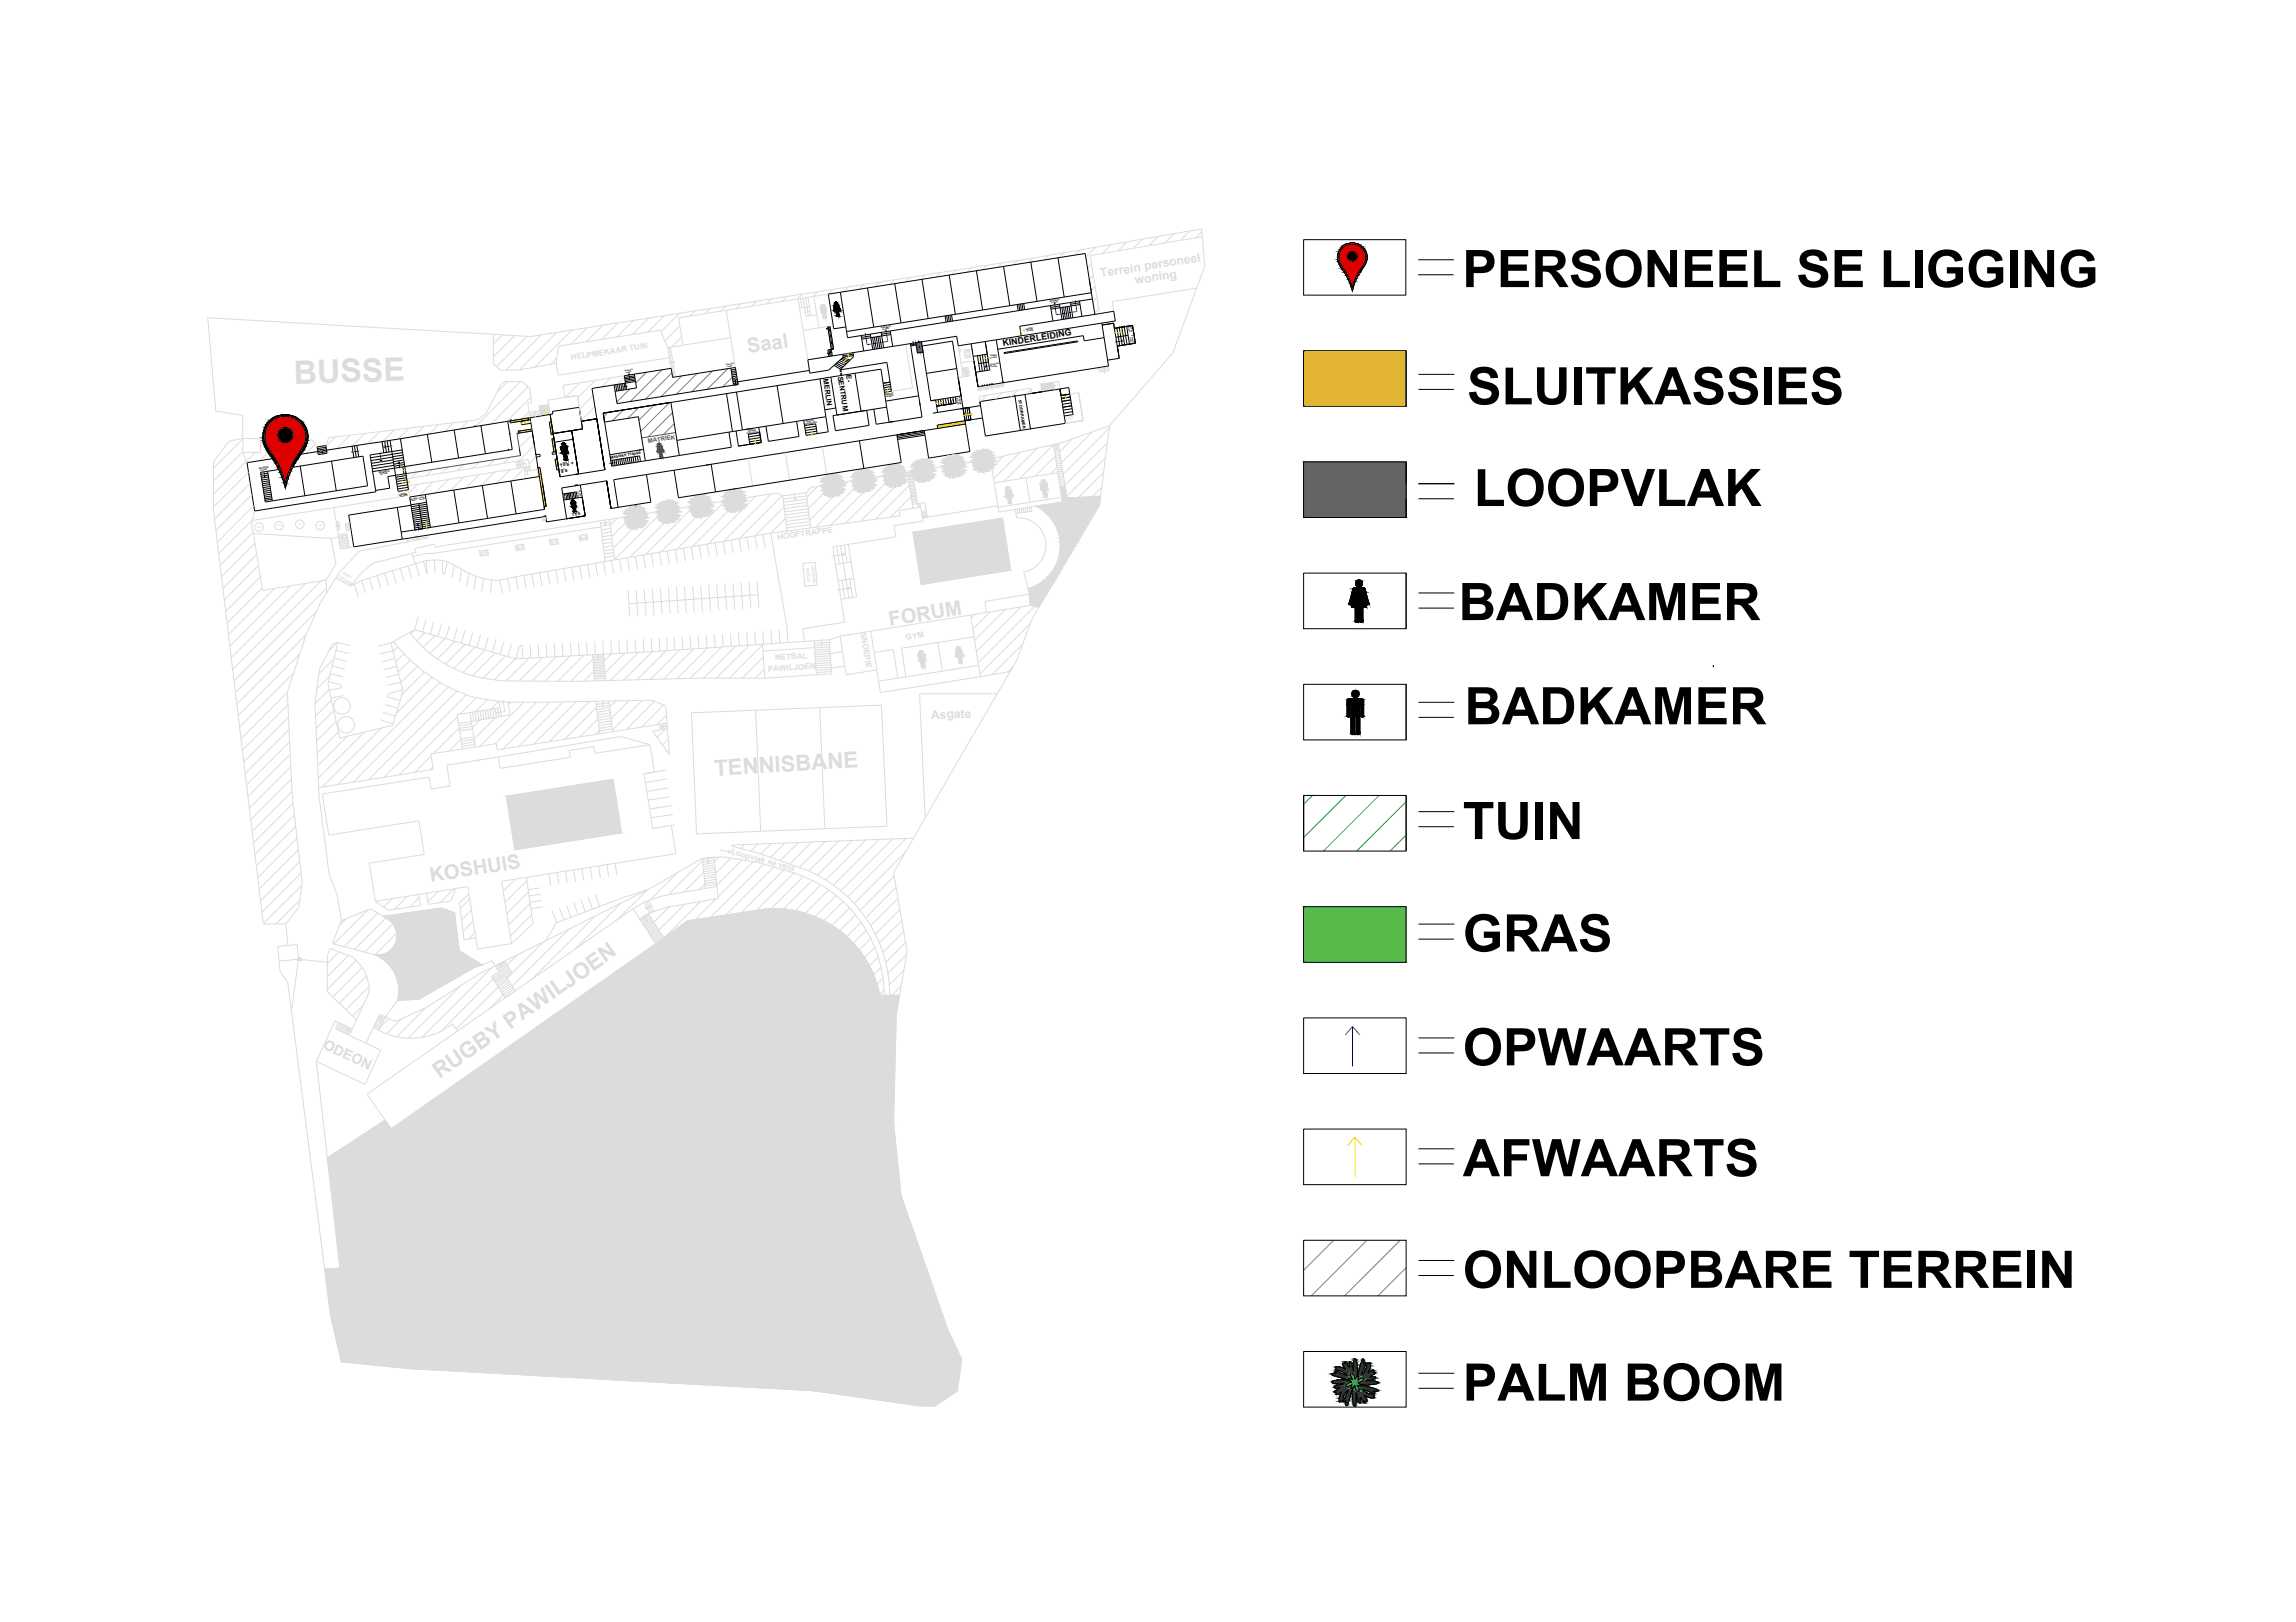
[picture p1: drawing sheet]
<svg xmlns="http://www.w3.org/2000/svg" width="297mm" height="210mm" viewBox="0 0 297 210" stroke-linecap="round" stroke-linejoin="round" font-family="sans-serif">
<defs><g id="words">
<g font-size="6.7">
<text x="189.2" y="37.2">PERSONEEL SE LIGGING</text>
<text x="189.8" y="52.3">SLUITKASSIES</text>
<text x="190.7" y="65.5">LOOPVLAK</text>
<text x="188.7" y="80.2">BADKAMER</text>
<text x="189.5" y="93.7">BADKAMER</text>
<text x="189.2" y="108.6">TUIN</text>
<text x="189.2" y="123.1">GRAS</text>
<text x="189.2" y="137.9">OPWAARTS</text>
<text x="189.2" y="152.2">AFWAARTS</text>
<text x="189.2" y="166.7">ONLOOPBARE TERREIN</text>
<text x="189.2" y="181.3">PALM BOOM</text>
</g>
<text font-size="1.1" x="129.8" y="44.8" transform="rotate(-9 129.8 44.8)">KINDERLEIDING</text>
<g font-size=".9">
<text x="106.5" y="49.1" transform="rotate(81 106.5 49.1)">MERLIN</text>
<text x="108.4" y="48.7" transform="rotate(81 108.4 48.7)">SENTRUM</text>
<text x="109.4" y="48.6" transform="rotate(81 109.4 48.6)">E-</text>
</g>
<text font-size=".8" fill="#545454" x="83.9" y="57.3" transform="rotate(-9 83.9 57.3)">MATRIEK</text>
<g font-size=".7">
<text x="72.5" y="60.4" transform="rotate(-8 72.5 60.4)">10's +</text>
<text x="72.6" y="61.1" transform="rotate(-8 72.6 61.1)">9's</text>
</g>
<text font-size=".6" x="74" y="66.8" transform="rotate(-9 74 66.8)">11's</text>
<g font-size=".5">
<text x="131.8" y="51.7" transform="rotate(81 131.8 51.7)">STOORKAMER</text>
<text x="79" y="59.3" transform="rotate(-9 79 59.3)">Matrieks Trappe</text>
</g>
<g font-size=".3">
<text x="135.8" y="39" transform="rotate(-9 135.8 39)">BOONSTE</text>
<text x="136" y="39.2" transform="rotate(-9 136 39.2)">VLOER</text>
<text x="114" y="42.5" transform="rotate(-9 114 42.5)">BOONSTE</text>
<text x="114.2" y="42.7" transform="rotate(-9 114.2 42.7)">VLOER</text>
<text x="132.7" y="42.7" transform="rotate(-9 132.7 42.7)">GROND</text>
<text x="132.8" y="42.9" transform="rotate(-9 132.8 42.9)">VLOER</text>
<text x="114.5" y="51.2" transform="rotate(-10 114.5 51.2)">GROND</text>
<text x="114.6" y="51.4" transform="rotate(-10 114.6 51.4)">VLOER</text>
<text x="123.7" y="51.5" transform="rotate(81 123.7 51.5)">VLOER</text>
<text x="124" y="51.4" transform="rotate(80 124 51.4)">GROND</text>
<text x="96.6" y="56.2" transform="rotate(-9 96.6 56.2)">VERDIEPING</text>
<text x="96.7" y="55.9" transform="rotate(-9 96.7 55.9)">TWEEDE</text>
<text x="104.1" y="55" transform="rotate(-9 104.1 55)">VERDIEPING</text>
<text x="104.2" y="54.6" transform="rotate(-9 104.2 54.6)">TWEEDE</text>
<text x="33.5" y="60.7" transform="rotate(-9 33.5 60.7)">BOONSTE</text>
<text x="33.7" y="60.9" transform="rotate(-9 33.7 60.9)">VLOER</text>
<text x="49" y="61.2" transform="rotate(-9 49 61.2)">BOONSTE</text>
<text x="49.2" y="61.4" transform="rotate(-10 49.2 61.4)">VLOER</text>
<text x="51.7" y="64.1" transform="rotate(-9 51.7 64.1)">GROND</text>
<text x="51.8" y="64.3" transform="rotate(-10 51.8 64.3)">VLOER</text>
</g>
<g font-size=".3" fill="#dcdcdc">
<text x="137.9" y="54.1" transform="rotate(-9 137.9 54.1)">GROND</text>
<text x="138" y="54.3" transform="rotate(-9 138 54.3)">VLOER</text>
</g>
<g font-size=".2">
<text x="94" y="47.3" transform="rotate(-9 94 47.3)">BOONSTE</text>
<text x="94.1" y="47.5" transform="rotate(-8 94.1 47.5)">VLOER</text>
<text x="128.1" y="46.1" transform="rotate(-9 128.1 46.1)">GROND</text>
<text x="128.2" y="46.4" transform="rotate(-9 128.2 46.4)">VLOER</text>
<text x="128.2" y="47.3" transform="rotate(-8 128.2 47.3)">BOONSTE</text>
<text x="128.2" y="47.5" transform="rotate(-8 128.2 47.5)">VLOER</text>
<text x="146" y="42.3" transform="rotate(81 146 42.3)">VLOER</text>
<text x="146.2" y="43.6" transform="rotate(82 146.2 43.6)">VLOER</text>
<text x="146.2" y="42.2" transform="rotate(81 146.2 42.2)">GROND</text>
<text x="146.4" y="43.4" transform="rotate(81 146.4 43.4)">BOONSTE</text>
<text x="80.9" y="48.1" transform="rotate(-9 80.9 48.1)">BOONSTE</text>
<text x="81" y="48.3" transform="rotate(-9 81 48.3)">VLOER</text>
<text x="53.1" y="64.7" transform="rotate(-9 53.1 64.7)">BOONSTE GROND</text>
<text x="53.2" y="64.8" transform="rotate(-9 53.2 64.8)">VLOER</text>
<text x="54.3" y="64.7" transform="rotate(-8 54.3 64.7)">VLOER</text>
<text x="74.7" y="63.6" transform="rotate(81 74.7 63.6)">VLOER</text>
<text x="74.9" y="63.4" transform="rotate(81 74.9 63.4)">GROND</text>
</g>
</g></defs>
<!-- layer: Mure -->
<g fill="none" stroke="#dcdcdc" stroke-width=".13">
<path d="M91.9 39.9l-.7 .7M93.9 39.6l-.7 .7M95.9 39.3l-.7 .7M97.9 39l-.7 .6M99.8 38.7l-.6 .6M101.8 38.4l-.6 .6M103.6 38.7l.2 1.1M103.8 38.1l-.6 .6M103.9 38.6l.4 2.4M104.2 38.6l.4 2.3M104.5 38.5l.2 1.2M104.7 39.7l-1.3 .2"/>
<path d="M104.7 39.7l.2 1.1M105.3 38.4l-17.5 2.7M105.8 37.7l-.6 .7M107.8 37.4l-.6 .7M109.8 37.1l-.6 .6M111.8 36.8l-.7 .6M113.8 36.5l-.7 .6M115.7 36.2l-.6 .6M117.7 35.9l-.6 .6M119.7 35.6l-.6 .6M121.7 35.3l-.6 .6M123.7 35l-.6 .5"/>
<path d="M125.7 34.6l-.6 .6M127.7 34.3l-.6 .6M129.7 34l-.6 .6M131.6 33.7l-.5 .6M133.6 33.4l-.5 .6M135.7 33l-.6 .7M137.7 32.7l-.6 .6M139.7 32.3l-.6 .7M141.2 34.2l-.5 .5M141.5 35.6l-.6 .6M141.7 37.1l-.5 .5M141.7 32l-1.2 1.3"/>
<path d="M141.9 38.5l-.5 .6M142.1 40l-.5 .5M143.8 31.6l-1.2 1.2M143.9 39l.2 1.3M145.8 31.3l-1.2 1.2M147.8 30.9l-1.2 1.2M149.9 30.6l-1.2 1.2M151.9 30.2l-1.2 1.3M153.9 29.9l-1.2 1.2M155.5 29.6l.4 4.9M155.5 30l-.8 .8M155.6 30.6l-14.6 2.5 .1 .5"/>
<path d="M31.4 58.5l.6 1.4M31.4 58.5l-3.8 3.8M31.4 56.8l-3.8 3.8M33 58.5l-5.4 5.4M34.7 56.8l-1 1M36.4 56.9l-2.8 2.7M38 56.9l-2.4 2.4M39.6 57l-2 2M40.8 57.5l-1.2 1.2M43.4 56.5l-1.2 1.3M45.3 56.3l-1.7 1.8M47.2 56.1l-1.6 1.6"/>
<path d="M49.1 55.9l-1.6 1.5M51 55.6l-1.5 1.5M52.9 55.4l-1.4 1.4M54.8 55.2l-1.3 1.3M56.7 54.9l-1.2 1.3M58.6 54.7l-1.1 1.1M60.6 54.5l-1.1 1M61.9 59.8l-.8 .8M63.9 59.5l-.8 .8M65 43.3l-1.2 1.2M65.7 49.4l-1.4 1.3M65.9 59.2l-.8 .8"/>
<path d="M66.6 43.4l-2.8 2.8M67.3 49.4l-5.8 5.8M67.4 56l-.5 .5M68.2 43.5l-4 4M68.3 50.1l-4.8 4.8M68.4 53.3l-.9 .9M68.7 51.4l-3.2 3.1M68.9 56.2l-1.7 1.7M69.1 57.6l-2 2.1M69.4 59.1l-1 .9M69.9 53.1l-1.4 .2M69.9 53.4l-1.4 .2"/>
<path d="M69.9 53.6l-1.4 .2M70 43.3l-4.5 4.6M70.9 51.8l.3 1.8M71 52.4l-1.2 .2 .2 1.2M72 43l-4.8 4.9M72 46.3l-.7 .8M74 42.7l-4.8 4.8M74.7 51.2l.2 1.5M76 42.4l-2.2 2.2M78 42.1l-2.2 2.1M80 41.8l-2.2 2.1M82 41.5l-2.2 2.1"/>
<path d="M83.9 41.2l-2.1 2.1M85.9 40.8l-2.1 2.2M86.6 45l.6 3.8M86.7 46.9l-.3-1.9-1-2.3-13.2 2.1-.2 2.2M87.9 40.5l-2.4 2.4M87.9 42.2l-1.9 1.9M88.2 43.6l-1.3 1.3M88.3 44.7l-1.6 .2 .7 3.9M89.9 40.2l-.7 .7M94.5 43.7l.6 3.8M107.8 42.1l-1.9 .3M117.2 44.6l.9 5.6-2.8 .4"/>
<path d="M124 44.8l.4 2.9M127.6 51.1l-.8 .9M129.6 50.8l-.8 .9M129.8 49.5v.5l-3.2 .5-.1-.5M129.8 59l-1.5 1.5M131.6 50.5l-.8 .8M132 58.5l-3.5 3.5M133.4 50.4l-.6 .6M133.5 50.9l-.2-.7-6.6 1.1 .1 .7M134.2 58l-4.3 4.3M136.3 57.6l-4.4 4.4M136.5 59l-2.6 2.7"/>
<path d="M138.8 56.8l-1.7 1.7M139.5 50.8l.6 3.6-2.3 .4M141.3 55.9l-4 4M143 59.2l-5 5M143.3 57.3l-5.5 5.5M143.5 55.4l-6 5.9M143.5 55.1l-6.6 2.3M32.1 61.1l-4.5 4.5M32.4 62.5l-4.6 4.7M32.6 64l-4.7 4.7M32.7 67.3l-.2 .9M32.7 67.3l-4.4 4.3"/>
<path d="M32.7 68.9l-4.2 4.2M32.8 69l1.2 7.4 8.2-1.3M32.8 65.4l-4.7 4.8M32.9 66.1l-.2 1.2M33 70.3l-4.3 4.3M33.2 71.8l-4.4 4.3M33.5 73.2l-4.5 4.4M33.7 74.6l-4.5 4.5M33.9 76.1l-4.5 4.5M35.5 76.1l-5.9 6M37.5 75.8l-7.8 7.8M39.5 75.5l-9.6 9.6"/>
<path d="M40.9 79.1l-10.4 10.5M41.5 75.2l-11.4 11.4M42.2 75.1l.1 1.6M42.2 76.1l-11.9 12M42.8 69.7l.7 3.3-1.3 2.1M43.2 65.7l-10.5 1.6M45.8 75.6l.5 1.6M46.8 75.1l.5 1.6M46.8 75.1l-1.4 .7M47.8 74.8l.5 1.6M48.8 74.5l.5 1.6M49.8 74.2l.5 1.6"/>
<path d="M50.8 73.9l.5 1.6M51.8 73.6l.5 1.6M52.8 73.2l.5 1.7M52.8 63.4l.2 .9M53.3 71.6l1 3M54 61.1l-.8 .8M54 62.7l-1.1 1.1M54.1 79.8l-.5 1.7M54.8 72.6l-8 2.5M55.2 72.6l.1 1.7-.5-1.7M55.2 72.6h-.4M55.3 69.5l-2.6 .4"/>
<path d="M56 60.8l-.8 .7M56 62.4l-1.7 1.7M56.2 72.4l-1 .2M56.2 72.4l.1 1.8M56.2 72.4l1 .1M57.2 72.5v1.7l.3 .1 .4-1.6M57.2 72.5l.7 .2M57.9 72.7l.9 .4M58 60.4l-.8 .8M58 62l-1.7 1.8M58.8 73.1l.9 .5M58.8 73.1l-.4 1.7"/>
<path d="M59.7 73.6l1 .6-.3 1.7M59.7 73.6l-.2 1.7M60 60.1l-.8 .8M60 61.7l-1.7 1.8M61.6 74.6l-.3 1.7M62 61.4l-1.8 1.8M62.6 74.9l-.3 1.7M63.1 71.1h-.2M63.6 75.1l-.1 1.7M64 61.1l-1.8 1.8M65.7 74.9l.3 1.6M66 60.8l-1.8 1.7"/>
<path d="M66.7 74.6l33-5.6 2.1 11.9 .1 2.3M66.7 74.6l.3 1.7M66.7 74.6l-2 .5 .3 1.7M67.8 70.4h-.2M67.8 74.5l.3 1.7M67.8 60.6l-1.6 1.6M68.8 74.3l.3 1.7M69.6 60.5l-.3 .3M69.8 74.1l.3 1.7M70.9 73.9l.2 1.7M71.9 73.8l.3 1.7M72.1 69.7h-.1"/>
<path d="M72.9 73.6l.3 1.7M74 73.4l.2 1.7M75 73.2l.3 1.7M76 69.1h-.2M76 73.1l.3 1.6M77 72.9l.3 1.7M77.7 68.2l-21.2 3.4-1.7 .1-1.4 .3M78.1 72.7l.3 1.7M78.9 67.5l-1.2 .2M79 67.9l-1.3 .2M79.1 72.5l.3 1.7M80.1 72.4l.3 1.6"/>
<path d="M81.2 72.2l.3 1.7M81.3 76.4l.1 1.7M81.4 78.1l.1 1.7M82.2 72l.3 1.7M82.3 76.3l.2 3.5M83.2 71.8l.3 1.7M83.3 76.3l.3 3.4M84.3 71.6l.3 1.7M84.4 76.2l.2 3.4M85.3 71.5l.3 1.7M85.4 76.1l.3 3.5M86.3 71.3l.3 1.7"/>
<path d="M86.5 76l.2 3.5M87.4 71.1l.2 1.7M87.5 76l.3 3.4M88.4 70.9l.3 1.7M88.6 75.9l.2 3.4M89.4 70.8l.3 1.7M89.6 75.8l.2 3.5M90.5 70.6l.2 1.7M90.6 75.8l.3 3.4M91.5 70.4l.3 1.7M91.7 75.7l.2 3.4M92.5 70.2l.3 1.7"/>
<path d="M92.7 75.6l.3 3.4M93.5 70.1l.3 1.7M93.8 75.5l.2 3.5M94.6 69.9l.3 1.7M94.8 75.5l.3 3.4M95.6 69.7l.3 1.7M95.9 75.4l.2 3.4M96.6 69.5l.3 1.7M96.9 75.3l.2 3.4M97.7 69.3l.3 1.7M97.9 75.2l.2 1.8M98.1 77h.1"/>
<path d="M98.1 77l-16.7 1.1M98.1 77l.1 1.7M98.7 69.2l.3 1.7M100.5 63.8l.8 .4M104.9 63.1l-.6 .7M105.8 63l-1.4 1.3M107.7 62.6l-3.1 3.2M108.2 70.7l.4 2.2M108.7 70.6l1.1 6.8M108.9 75.1l.4 2.4M109.2 70.5l.4 2.3M109.7 62.3l-4.9 5"/>
<path d="M109.7 70.4l1.1 6.8-2 .4M109.9 74.9l.4 2.4M110.1 72.7l-2 .3M110.4 74.8l-2 .4M111.7 62l-6.2 6.2M113.7 61.7l-6.3 6.3M115.7 61.4l-6.3 6.3M117.4 61.3l-6.1 6.2M117.7 62.8l-4.4 4.4M117.9 64.2l-2.7 2.7M118 61l10.2-1.6 8.1-1.9 .5 3.6M118.1 65.7l-.1 .1"/>
<path d="M118.1 65.8l-1.8 .3 .1 .7-9.3 1.2M118.9 65.1l.1 .5M119.9 66.6v.2l-.6 .1M126.1 79.5l-.5 .5M128.1 79.2l-2.2 2.2M130.1 78.9l-4 4M132.1 78.5l-5.8 5.8M133.1 76.2l.2 2.1M133.1 76.9l-5.7 .9 .2 1.5M133.3 78.3l-7.7 1.3M133.3 78.3l1.1 .3M133.9 78.5l-7.3 7.3"/>
<path d="M136.7 60.5l-.8 .8M137.8 63l.2 1.5 4.4-.3M142.5 63.1l-1.2 1.2M142.8 61.1l-3.3 3.3M37.2 89.6l-6 6M37.2 91.2l-5.8 5.9M37.3 92.8l-5.8 5.8M37.4 94.4l-5.7 5.7M37.5 96l-5.6 5.6M37.5 97.6l-5.4 5.5M37.6 99.2l-5.3 5.4M38 87.1l-7 7"/>
<path d="M38.8 84.6l-8 8M39.6 82.1l-9 9M42.5 88.2l1.6 .4 .1 .4-1.6 .3h.1M42.6 89.2l-1.9 1.9M42.6 87.5l-1.6 1.6M42.7 87.2l1.7 .4M42.9 90.6l-2.1 2.1M43 86.2l1.6 .4M43.2 92l-2.3 2.3M43.2 85.3l-1.9 1.9M43.2 85.2l1.7 .4M43.5 84.2l1.6 .4"/>
<path d="M43.5 93.4l-2.5 2.5M43.6 83.2l-1 1M43.8 94.7l-2.8 2.8M44.3 95.4l-.3 .1M44.4 90l-1.6 .3M44.9 95.3l-3.8 3.8M45.4 83.6l-1.7-.5-1.3 5.4M47.1 94.7l-5.9 6M48.9 83.6l1.7-.4 .2 1M49.2 93.2l1.7 .5M49.3 94.2l-7.6 7.7M49.5 92.2l1.7 .5"/>
<path d="M49.8 91.2l1.7 .5M50.8 84.2l.3 1M50.8 84.2l-1.6 .4M51.1 85.2l1 4.1M51.1 85.2l-1.7 .4M51.3 86.2l-1.6 .5M51.5 83.7l-.7 .6M51.6 87.3l-1.7 .4M51.8 90.7h.1M51.8 88.3l-1.6 .4M51.9 90.2h.1M52.1 89.3l-1.8 .4-.2 .5 1.7 .5"/>
<path d="M52.1 89.3l-.2 .9M52.2 84.6l-1 1.1M53.1 85.4l-1.6 1.6M53.7 81.5l-.6 .5M54 86.2l-2.1 2.1M54.9 87l-2.9 2.9M55 81.9l-1.1 1M55.1 80.1l-.5 1.7M55.8 97.8l-2.1 2.2M55.9 87.7l-4.6 4.6M56 99.3l-.4 .3M56.1 80.4l-.4 1.7"/>
<path d="M56.3 82.3l-1.6 1.5M56.9 88.3l-13.2 13.2M57.1 80.7l-.4 1.7M57.5 97.3l-1.8 .3 .3 2-14.8 2.3M57.6 82.6l-2 2M58 88.9l-12.3 12.3M58.1 81l-.4 1.7M58.9 83l-2.3 2.3M59.1 89.4l-11.4 11.5M59.1 81.3l-.4 1.6M59.2 92.8l-7.5 7.5M59.4 94.2l-3.3 3.3"/>
<path d="M59.6 95.7l-1.5 1.5M60.2 81.6l-.5 1.6M60.2 83.4l-2.6 2.6M60.3 89.9l-10.6 10.7M61.2 81.9l-.5 1.6M61.5 83.8l-2.8 2.7M61.7 90.3l-2.2 2.1M62.1 93.2l-1 1M62.2 82.2l-.5 1.6M62.8 84.1l-2.9 2.9M63.1 90.5l-1.6 1.6M63.2 82.5l-.5 1.6"/>
<path d="M64.1 84.5l-3 2.9M64.1 92.8l-2.8 2.8M64.2 82.7l-.5 1.7M64.5 90.8l-1 1M65.2 83l-.5 1.7M65.4 84.9l-2.9 2.9M66.1 90.9l-.3 .3M66.2 83.3l-.5 1.7M66.7 85.2l-2.7 2.8M67.8 90.9l-5.7 5.7M68.4 85.2l-2.9 2.9M68.6 83.4l.1 1.7"/>
<path d="M69.4 90.9l-5.3 5.4M69.6 83.4l.1 1.7M70.2 85.1l-3 3M70.7 83.3l.1 1.7M71.1 90.9l-6 6M71.7 83.3l.1 1.7M72 85l-3.2 3.1M72.7 83.2l.1 1.7M72.8 90.8l-5.7 5.8M73.8 84.9l-3.3 3.3M73.8 83.2l.1 1.7M74.6 90.8l-5.5 5.5"/>
<path d="M74.8 83.1l.1 1.7M75.5 84.8l-3.3 3.4M75.9 83.1l.1 1.7M76.3 90.8l-5.3 5.2M76.7 85.3l-2.9 2.9M76.8 86.9l-1.3 1.3M76.9 83l.1 1.7M77.2 91.5l-4.2 4.2M77.4 93l-2.4 2.4M77.5 94.5l-.5 .5M78 82.9l.1 1.8M78.1 84.9h-1.4"/>
<path d="M78.1 85.1h-1.4M78.1 85.3l-1.4 .1M78.2 85.5l-1.5 .1M78.2 85.7l-1.4 .1M78.2 85.9l-1.4 .1M78.2 86.1l-1.4 .1M78.2 86.3l-1.4 .1M78.2 86.5l-1.4 .1M78.2 86.7l-1.4 .1M78.2 86.9l-1.4 .1M78.2 87.1l-1.3 .1M78.3 87.3l-1.4 .1"/>
<path d="M78.3 87.5l-1.4 .1M78.3 87.8l-1.4 .1M78.8 90.7l.5 4M78.8 91l-1.7 .2M78.9 91.3l-1.7 .2M78.9 91.6l-1.7 .2M78.9 91.9l-1.7 .3M79 92.3l-1.7 .2M79 82.9l.1 1.7M79 92.6l-1.7 .3M79.1 92.9l-1.7 .3M79.1 84.6l-.9 .9"/>
<path d="M79.1 93.3l-1.7 .3M79.1 93.6l-1.6 .3M79.2 94l-1.7 .3M79.2 94.3l-1.6 .3M79.7 90.7l-.8 .8M80.1 82.8l.1 1.7M80.3 95.3l3.8 1.1M80.8 84.5l-2.5 2.6M81.1 82.8l.1 1.7M81.4 90.7l-2.3 2.3M82.2 82.7v1.7M82.6 84.4l-3.6 3.7"/>
<path d="M83.1 90.6l-3.9 3.9M83.2 82.7l.1 1.7M84.2 82.6l.1 1.7M84.4 84.3l-3.7 3.7M84.7 90.8l-3.7 3.6M85.3 82.6l.1 1.7-18.7 1 .5-1.7 .3-.1 .1 1.7M85.8 91.2l-2.8 2.9M86.1 94.4l-1.1 1M86.2 84.2l-3.8 3.8M86.2 92.5l-1.2 1.3M86.2 82.5l.1 1.7M86.4 94.3l.2 3.4-2.1-3.1 .9-.1"/>
<path d="M86.5 95.7l-.8 .7M86.6 97.2l-.2 .2M87.2 82.5l.1 1.6M88 84.1l-3.9 3.8M88.2 82.4l.1 1.7M89.3 82.3l.1 1.7M89.8 84l-3.9 3.9M90.3 82.2l.1 1.7M91.4 82.2l.1 1.7M91.6 83.9l-4 3.9M92.4 82.1l.1 1.7M93.4 83.7l-4.1 4.1"/>
<path d="M93.4 82l.2 1.7M94.5 82l.1 1.6M95.2 83.6l-4.2 4.2M95.5 81.9l.2 1.7M96.6 81.8l.1 1.7M97 83.5l-4.3 4.3M97.6 81.7l.2 1.7M98.7 83.5l-4.3 4.3M98.7 81.7l.1 1.7M98.8 85l-2.8 2.8M98.9 86.6l-1.2 1.2M99.7 81.6l.1 1.7"/>
<path d="M100.8 81.5l.1 1.7M105.4 83.8l-6.7 .5M107.3 82.8l-8.7 .6M121.3 83.1l.6 3.8M126 82.4l-9.4 1.5M126.6 86.1l-9.4 1.5M130.7 86.9l-3.9 .7M131 86.3l-.6 .6M132.3 83.4l-3.9 3.9M133.3 80.7l-6.5 6.5M37.7 100.8l-5.3 5.3M37.8 102.4l-5.2 5.2"/>
<path d="M37.9 104l-5.1 5.1M38.1 105.5l-5.1 5.1M38.3 107l-5.1 5.1M38.4 108.5l-5.1 5.1M38.6 110l-5.1 5.1M38.8 111.5l-5.1 5.1M38.8 116.5l-3.1 3.1M39 113l-5.1 5.1M39.1 114.6l-5 4.9M44.8 118.9l-.9 .8M47.6 117.7l-4.4 4.5M48.8 116.6l-.2 .1"/>
<path d="M48.9 118.2l-4.4 4.3M49.5 118.6l7.6-1.1 1.7 .6 .6 5 3 1.8-.9 .2-7.3 4.2-2.8 .2M49.9 118.8l-2-1.2-3.7 1.5M50.7 116.3l-1.1 1.1M50.8 119.6l-3.6 3.6M52.7 116l-1.7 1.7M54.2 115.7l.2 1.5-4.2 .6-1.6-1.2M54.2 116.2l-1.2 1.2M56.7 115.3l-1.4 1.4M58.7 115l-1.8 1.8M58.9 115l-.5 1.6-3 .4-.2-1.4M60.7 115.7l-1.3 1.1 .6 4.8 1.6-.2"/>
<path d="M60.8 116.3l-1.3 1.3M61 117.8l-1.3 1.2M61.2 119.2l-1.3 1.3M66.7 113.8l-1.6 1.5M68.1 113.5l.9 6-2.8 2.6M68.2 114l-2.9 2.8M68.4 115.4l-2.8 2.8M68.6 116.9l-2.8 2.8M68.8 118.4l-2.8 2.7M69.9 114.9l-1.6 .2M70 115.7l-1.6 .2M70.1 116.5l-1.5 .3"/>
<path d="M70.2 117.4l-1.5 .2M71 113.1l.2 1.5M71.4 117.9l.6 1.5M72 119.4l-1.4 2.4M72.1 112.9l.2 1.5M72.4 117.5l.5 1.5M73.1 112.7l.3 1.6M73.3 117.2l.6 1.5M74.2 112.6l.3 1.5M74.2 116.8l.6 1.5M75.1 116.5l.6 1.5M75.3 112.4l.2 1.5"/>
<path d="M76.1 116.1l.6 1.6M76.4 112.2l.2 1.6M77 115.7l.6 1.6M77 118.5l-8.2 8.2M77.4 112.1l.3 1.5M78.5 111.9l.2 1.5M79.6 111.7l.2 1.6M80.4 116.9l-6 5.9M83.7 115.2l-3.8 3.8M83.8 118.2l.1 .1M83.9 118.3l-1 .8M83.9 115.1l-3.4 1.1-8.5 3.2"/>
<path d="M84 118.5l-1.1 .7M84.1 118.1l-.2 .2M84.1 118.6l-1 .8M84.2 118.8l-1 .8M84.3 119l-1 .7M84.5 119.2l-1.1 .7M84.6 119.3l-1.1 .8M84.7 119.5l-1.1 .7M84.8 119.7l-1.1 .7M84.9 119.8l-1.1 .8M86.3 100.8l-2.8 .5M86.5 102l-2.8 .4"/>
<path d="M86.6 117.4l-2 2M86.7 103.1l-2.8 .5M86.9 104.3l-2.9 .4M87 105.4l-2.8 .4M87.6 112.9l-3.5 3.6M88.6 117l-3.4 3.4M88.9 119.2l-3 2.2M90.6 116.7l-4.7 4.7M90.9 111.4l-4.4 4.4M91 112.9l-2.5 2.5M91.2 114.4l-.7 .7M92.6 116.3l-2.6 2.7"/>
<path d="M93 110.9l-.6 .6M94.6 111l-2 2M96 111.3l-3.3 3.3M96.3 109.3l-.5 .5M97.4 111.5l-4.5 4.6M98.1 109.2l-1 .9M98.8 111.8l-6.9 6.9M99.8 109.2l-1.4 1.3M100.1 112.2l-6.2 6.2M101.4 112.6l-5.5 5.5M101.5 109.1l-1.8 1.9M102.7 113l-4.8 4.8"/>
<path d="M103.3 109l-2.4 2.4M103.9 113.4l-4.2 4.2M105 109l-2.8 2.8M105.1 113.9l-3.7 3.8M106.2 114.5l-3.4 3.4M106.8 108.9l-3.4 3.4M107.2 115.2l-3 3M108.2 115.9l-2.8 2.7M108.5 108.8l-3.9 3.9M109.1 116.7l-2.5 2.4M109.9 117.5l-2.2 2.3M110.3 108.8l-4.5 4.5"/>
<path d="M110.7 118.4l-2.1 2M111.4 119.3l-1.8 1.9M112 108.7l-5.2 5.2M113.7 108.6l-5.9 5.9M115.5 108.6l-6.7 6.7M115.7 113.4l-4.4 4.4M115.9 114.8l-3.9 4M116.2 116.3l-3.5 3.5M116.4 117.7l-3.2 3.2M116.7 119.1l-2.9 2.9M117.1 110.3l-6.6 6.6M117.2 108.5l-7.5 7.6"/>
<path d="M35.9 122.5l.3 3.2 1 1.4M37.2 122.4l1.3-.2 .1 1.9M38.6 124.1l-.9 6.7M38.6 124.1l-2.5 .3M38.6 124.1l3.8 .4M42.4 123.6l-.1 4.7 3.8 3.7M42.7 122.7l2.9 1.2M43 122.1l5.6 1.5M43.9 123.2l-1.5 1.5M45.1 123.6l-2.8 2.8M45.8 122.9l4.1-4.1a2.52 2.52 0 0 1 1.4 2.9 2.52 2.52 0 0 1-2.7 1.9M46.1 124.3l-3.8 3.8"/>
<path d="M46.9 125.2l-3.8 3.8M47 130.1l-1.4 1.4M47.4 126.3l-3.5 3.5M47.7 127.7l-2.9 3M47.7 128.4l-.9 2M49 133.3a8.8 8.8 0 0 0 9.6-.8l.6 .9M50.3 131.8l-1.1 1.1M51.3 120.7l-2.8 2.9M52 131.8l-2 2M55.1 130.4l-3.8 3.8M59.6 127.6l-6.8 6.8M61.5 120.7l-.9 .8"/>
<path d="M63.6 125.2l-9 9.1M63.8 126.7l-6.8 6.8M64.2 127.3l1.3-.9 .1 .2-1.3 .9M65.1 128.7l-1.8 1.9M65.3 124.5l-1.1 .7M65.5 124.7l-1.2 .7M65.6 124.8l-1.2 .8M65.7 125l-2.1 1.4M65.8 126.8l-1.3 .9-5.5 5.5M65.8 125.2l-2.1 1.4M65.9 127.1l-1.3 .9M65.9 125.4l-2.1 1.4"/>
<path d="M66 125.6l-2.1 1.3M66.1 127.3l-1.3 .9M66.2 125.7l-2.1 1.4M66.2 126l-.6 .6M66.2 127.5l-1.3 .9M66.4 127.8l-1.3 .9M66.5 128l-1.3 .9M66.7 128.2l-1.3 .9M66.9 123.6l-1.3 1.3M70.3 121.9l-4 4M73.6 120.2l-7.3 7.4M85 120l-1.1 .8"/>
<path d="M85.1 120.2l-1 .7M85.2 120.4l-1 .7M85.3 120.5l-1 .8M85.5 120.7l-1.1 .7M85.6 120.9l-1.1 .7M85.7 121l-1.1 .8M85.8 121.2l-1.1 .8M85.9 121.4l-1.1 .7M112.1 120.4l-1.7 1.6M112.7 121.5l-1.5 1.4M113.2 122.6l-1.3 1.3M113.6 123.8l-1.1 1.2"/>
<path d="M114 125.2l-1 .9M114.2 126.6l-.7 .8M114.4 128.1l-.6 .6M116.6 127.6l-1.2 1.2M116.9 120.6l-2.7 2.6M116.9 125.6l-1.8 1.8M117.2 122l-2.6 2.6M117.3 123.5l-2.4 2.4"/>
<circle cx="33.5" cy="68.2" r=".56"/>
<circle cx="36.1" cy="68" r=".56"/>
<circle cx="38.8" cy="67.8" r=".56"/>
<circle cx="41.4" cy="68" r=".56"/>
<circle cx="44.3" cy="91.3" r="1.07"/>
<circle cx="44.8" cy="93.8" r="1.07"/>
<circle cx="38.7" cy="124.1" r=".14"/>
</g>
<!-- layer: 0 -->
<g fill="none" stroke="#dcdcdc" stroke-width=".13">
<path d="M103.3 38.7l1.2 7.9M106.3 39.8l-.1 .1 .1 .5h.1l-.1-.4 .2 1.1M106.3 39.8l.5-.1 .1 .7h-.1M106.7 39.9l.2 1.1M106.7 39.9h.1M106.7 39.9l.1 .5M107.2 38.1l-1.9 .3 .4 2.3M141.1 33.6l1.1 7M154.8 37.3l-10.9 1.7M155.5 29.6l-21.9 3.8-64.9 10.1-41.8-2.4 1 12.1 3.5 .6v4.7h2.3v-1.7M155.9 34.5l-4.2 11.2-8.2 9.4-1.3 10.3-8.6 14.6-2.1 5.5-15.9 27.4 1.8 10.2-1.5 8.2-.3 14.1 1 9.3 6 17.3 1.8 3.9-.6 4.1-2.8 1.9h-2l-13.8-1.9-52.5-2.9-8.5-.9-1.4-5.9-5.6-43.2M41 57.8l-.6-.9-.5 .1-8.5-.3-1.8 .4-2 2.7v6.2l6.5 53.6h2.9"/>
<path d="M63.8 43.3v3.8l1 .8h2.4l4.8-.9 .2 1.6 14.4-2.3M66.8 59.7l.2 .9M67 59.7l.2 .9M67.2 59.6l.2 1M67.4 59.6l.2 .9M67.6 59.6l.3 1.4M68.6 54.1l-.3-1.9 .5-.1-.3-1.9-.9-.8h-2.3l-.4 .3-2.1 3.9-1 .7-19.3 2.3-.3 1.1M73 49.9l-.1 .1M73.1 51.4l-2.2 .4M73.1 51.4l1.6-.2 .5 3.3M74.7 51.2l-1.6 .2M75 49.5l-1.9 1.9"/>
<path d="M76.7 51.2l-1.7 1.7M77 52.6l-1.8 1.8M77 49.2l-2.3 2.3M77.2 54.1l-.1 .1M79 48.9l-1.2 1.2M80.8 48.6l-7.9 1.3 .2 1.5M80.8 48.8l-1 .9M86.7 46.9l.1 .8M86.7 44.9l-.3 .1M94 40.2l.5 3.5-6.2 1-.5-3.6M96.8 59.3l.6 3.6M101.6 58.6l.6 3.5"/>
<path d="M105.7 40.7l.2 1.7-2 .4M105.7 40.7l-1.4 .3M106.4 57.8l.6 3.6M106.6 40.4h.1M106.6 40.4l.1 .7M122.1 59.6l.1 .2h-.3a.49 .49 0 0 0 .6 .2l.5 .2h-.6l-.5 .1 .3 .1h.4l-.5 .3h.3l-.3 .2 .1 .1v.1l.3-.1-.1 .2v.4a.21 .21 0 0 0 .2-.1 .21 .21 0 0 0 0-.2l.3-.4-.2 .7M123.1 59.8l.2 .1 .1 .3 .2-.3v.3l.3-.1a.24 .24 0 0 1-.1 .2 .24 .24 0 0 1-.2 0l.2 .3-.3-.1 .1 .4a.26 .26 0 0 1-.2-.4l-.3 .3 .1-.3-.4 .1a.25 .25 0 0 1 .1-.2 .25 .25 0 0 1 .3-.1l-.2-.2 .2 .1zM123.3 58.9v.7l-.2-.6-.1 .4-.2-.4-.1 .2h-.1l.2 .3-.4-.1h-.3a.21 .21 0 0 0 .1 .2 .21 .21 0 0 0 .2 0l.4 .3-.7-.3M123.4 58.9l.1 .7v.4l.4-1.1v.3l.2-.1-.3 .7 .3-.4a.2 .2 0 0 1 0-.2 .2 .2 0 0 1 .3-.1l-.2 .6 .4-.1v.1h.1l-.4 .3h.4l-.1 .1-.5 .1 .8 .2-.6 .1h-.6l1.2 .4h-.4l.1 .2M124 45.1h.2l.1 .5h-.2zM124.6 47.6l.2 1.2M124.6 48.8l-.2-1.1 .8-.2 .2 1.1-1.4 .3"/>
<path d="M124.7 45.3l.7-.1v.1l-.7 .2zM124.7 47.6l.2 1.1M124.7 45.6l.8-.1v.4l-.7 .2zM124.8 46.2l.7-.1 .1 .2-.7 .1zM124.9 47.6l.2 1.1M125.1 47.5l.1 1.2M126 58.9v.2h-.3l1.1 .4h-.8l-.3 .1 .3 .1h.5l-.6 .3h.3l-.3 .2 .1 .1v.1l.4-.2-.2 .4v.3a.22 .22 0 0 0 .3-.1 .22 .22 0 0 0 0-.2l.2-.4-.2 .7M126 46.7l-1.7 .3M126.9 59.1l.2 .1 .1 .2 .2-.2v.3l.4-.1a.26 .26 0 0 1-.4 .2l.2 .3-.3-.1 .2 .4a.25 .25 0 0 1-.3-.1 .25 .25 0 0 1 0-.3l-.2 .3v-.3l-.4 .1a.24 .24 0 0 1 .1-.2 .24 .24 0 0 1 .3-.1l-.2-.2h.2zM127.9 58.4l-.2 .7 .2-.4a.2 .2 0 0 1 .1-.2 .2 .2 0 0 1 .2-.1l-.2 .6 .4-.1v.1h.1l-.3 .3h.3l-.1 .1-.4 .1a.75 .75 0 0 1 .7 .2l-.8 .1h-.3l1.1 .4h-.3v.2M127.9 58.4l-.1 .1-.1-.3-.4 1.1v-.9l-.1-.3-.1 .8-.1-.5-.1-.1-.1 .4-.2-.4v.1h-.2l.2 .4-.6-.1a.22 .22 0 0 0 0 .2 .22 .22 0 0 0 .3 0l.4 .3-.7-.3M128.2 59.4l.4 3.1"/>
<path d="M129.8 49.5v.5l-3.2 .5-.1-.5M129.8 49.7l-3.2 .6M136.3 57.5l.6-.1 .9 5.6-.6 .1M136.3 49.5l.1 .9M137 57.7l-.7 .1M137 57.9l-.6 .1M137.1 58.2l-.7 .1M137.1 58.4l-.7 .1M137.1 50.3l-.1-.9-2.3 .3 .1 1M137.1 58.7l-.6 .1M137.2 58.9l-.7 .2M137.2 59.2l-.6 .1"/>
<path d="M137.2 59.4l-.6 .1M137.3 59.7l-.7 .1M137.3 60l-.6 .1M138.4 51l1.1-.2 .6 3.6-2.3 .4M143.4 47.4l.1 .6-1.3 .2-.1-.6M143.4 47.6l-1.3 .2M143.5 47.8l-1.3 .2M32.5 68.2l.3 .8 10 .7 1-.2M43.5 67.5h.4l.1 1h-.3M43.6 67.5l.2 1M43.8 69.2l1-.1 .3 1.8M44.8 67.7l.2 .9"/>
<path d="M44.9 69.3l-1.1 .1M44.9 69.5l-1.1 .1M45 69.7l-1.1 .1M45 69.9l-1.1 .1M45 70.1l-1.1 .1M45 67.7l.2 .9M45 70.3l-1 .1M45.1 70.5l-1.1 .2M45.1 70.7l-1.1 .2M45.3 67.6l-.7 .2 .2 .9 .6-.1M45.8 70.8l-.7 .1M51.5 63.6l.1 .7-8.4 1.4 .9 5.3 1-.1"/>
<path d="M52.6 69.7l.1 .4M55.3 69.3v.3l-8.8 1.7-2.6 2.8-2.5 4-1.9 4.2-2.3 7.3 .6 13.3 1.3 11.4-.5 3.1-1.6 2.2M60.7 74.2l1 .4 1.1 .3 1.7 .2M62 71.3h.2l.1 .7h-.2zM62.3 71.2h.5l.1 .7-.5 .1zM63.1 71.1l.1 .7-.1 .1-.2-.8M64.7 75.1h-.2M66.7 70.6h.1l.1 .7h-.1zM67 70.5h.5v.7h-.4zM67.8 70.4l.1 .7h-.2l-.1-.7M67.8 60.7l.7-.2v-.1l-15.7 2.5M67.9 61l.1 .9"/>
<path d="M68.6 60.8l-.8 .1M68.6 60.9l-.2-1.4-15.8 2.5M68.6 60.9l-.7 .1M69.5 60.8l.1 .9M69.6 60.7l-1 .2M70.1 66.9l.1 .5 .5-.1M70.6 67h-.5M70.6 67.1l-.4 .1M70.7 67.2l-.5 .1M71.1 69.8h.1l.1 .7h-.1zM71.4 69.8l.4-.1 .1 .7-.4 .1zM72.1 69.7l.1 .7h-.1l-.1-.7"/>
<path d="M74.9 69.3h.1l.1 .7h-.1zM75.2 69.2h.4l.2 .7h-.5zM76 69.1l.1 .7-.2 .1-.1-.8M77.6 67.4l.7 5.3M78.9 67.2l.6 5.3M79 68.4l-1.2 .2M79.1 68.8l-1.3 .2M79.1 69.3l-1.2 .2M79.2 69.7l-1.2 .2M79.2 70.2l-1.2 .2M79.3 70.6l-1.2 .2M79.4 71.1l-1.3 .2"/>
<path d="M79.4 71.5l-1.2 .2M79.5 72l-1.3 .2M79.8 67.1l-.8 .8M81 67.6l-1.9 1.8M81 66.2l.1 .2h-.3l1.1 .4h-.9l-.2 .1 .7 .2-.6 .2h.4l-.4 .3h.1v.1l.4-.1-.1 .4v.2a.22 .22 0 0 0 .2-.1 .22 .22 0 0 0 0-.2l.3-.4-.3 .7M82 66.4l.2 .1v.3l.3-.3-.1 .3 .4-.1a.25 .25 0 0 1-.1 .2 .25 .25 0 0 1-.3 .1l.3 .2-.3-.1 .1 .4a.26 .26 0 0 1-.3-.4l-.2 .3v-.3l-.3 .1a.26 .26 0 0 1 .3-.2l-.2-.3 .3 .1zM82.1 68.1l-2.8 2.8M82.2 65.5l-.1 .7-.2-.6v.4l-.3-.4v.2h-.1l.1 .3-.4-.1h-.2a.23 .23 0 0 0 .3 .2l.4 .3-.7-.3M82.3 65.5l.1 .7v.4l.4-1.1v.3l.2-.1M82.4 67.9h-.1M82.8 67.4v.1M82.9 65.7l-.2 .7 .3-.4a.22 .22 0 0 1 0-.2 .22 .22 0 0 1 .2-.1l-.1 .6 .3-.1v.1l.2 .1-.4 .2h.4l-.1 .1-.5 .2 .7 .1-.8 .1h-.3l1.1 .4h-.3l.1 .2"/>
<path d="M83.1 67.1l-.1 .1M83.5 67.7l-.7-.3 .4 .3a.21 .21 0 0 1 .2 0 .21 .21 0 0 1 .1 .2l-.6-.1 .1 .4h-.1l-.1 .1-.2-.4v.4l-.3-.6-.1 .8-.1-.3v-.9l-.4 1.1v-.3l-.2 .1M83.8 66.4l-.4 .5M85.2 65.5v.1h.1l-.4 .1 1.1 .4-1 .1 .1 .1h.6l-.6 .2 .4 .1-.4 .2 .1 .1v.1l.4-.2-.2 .4 .1 .3a.22 .22 0 0 0 .2-.1 .22 .22 0 0 0 0-.3l.3-.4-.3 .7M85.8 66.1l-6.3 6.3M86.2 65.6l.1 .2 .1 .2 .3-.2-.1 .3 .4-.2a.25 .25 0 0 1-.1 .3 .25 .25 0 0 1-.3 0l.2 .3-.2-.1 .1 .4a.26 .26 0 0 1-.3-.4l-.2 .2v-.2l-.3 .1a.26 .26 0 0 1 .3-.3l-.2-.2h.3zM87.1 65l-.2 .7 .3-.4a.22 .22 0 0 1 0-.2 .22 .22 0 0 1 .2-.1l-.1 .6 .3-.2v.2h.1l-.3 .3h.3l-.1 .1-.4 .1 .7 .1-.8 .2-.3-.1 1.1 .4-.3 .1v.2M87.2 65h-.2l-.1-.3-.3 1.1-.1-.8-.1-.3-.1 .8-.2-.6v.4l-.3-.4v.1h-.2l.2 .4-.4-.2-.2 .1a.22 .22 0 0 0 .1 .2 .22 .22 0 0 0 .2 0l.4 .3-.7-.3M87.7 66.9l-.8-.2 .5 .3a.2 .2 0 0 1 .2 0 .2 .2 0 0 1 0 .2l-.6-.1 .2 .3h-.1l-.1 .1-.2-.3-.1 .3-.1-.1-.1-.5v.6l-.1 .2-.1-.6v-.5l-.4 1.1-.1-.3h-.1M87.8 65.8l-6.3 6.3M89.4 64.8l.1 .1-.3 .1 1.1 .4h-.6l-.5 .1 .2 .1h.5l-.4 .1-.1 .1 .3 .1-.3 .2h.1v.2l.3-.2-.1 .4v.3a.21 .21 0 0 0 .2-.1 .21 .21 0 0 0 0-.3l.3-.4-.2 .7M89.8 65.5l-6.3 6.3"/>
<path d="M90.4 64.9l.2 .2 .1 .2 .2-.2v.3l.3-.2a.27 .27 0 0 1-.3 .3l.2 .3-.3-.1 .1 .4a.25 .25 0 0 1-.2-.1 .25 .25 0 0 1 0-.3l-.3 .2 .1-.2-.4 .1a.24 .24 0 0 1 .1-.3 .24 .24 0 0 1 .3 0l-.2-.2h.2zM91.4 64.3l-.3 .7 .3-.4a.21 .21 0 0 1 0-.2 .21 .21 0 0 1 .3-.1l-.2 .6 .4-.2v.2h.1l-.4 .3h.4l-.6 .2a.75 .75 0 0 1 .8 .2l-.8 .1-.4-.1 1.2 .4-.4 .1 .1 .1-.7-.2 .4 .2a.21 .21 0 0 1 .2 .1 .21 .21 0 0 1 .1 .2l-.6-.1 .1 .3h-.1v.1l-.3-.3v.3l-.2-.6-.1 .8-.2-.6v-.5l-.3 1.1-.1-.3h-.2M91.4 64.3h-.2v-.3l-.4 1.1v-.8l-.1-.3-.1 .8-.1-.5-.2-.1v.3l-.2-.3-.1 .1h-.1l.2 .4-.7-.2a.22 .22 0 0 0 .1 .3 .22 .22 0 0 0 .2 0l.4 .3-.7-.3M91.8 65.2l-6.3 6.2M93.8 64v.2l-.3 .1 1.1 .3-.8 .1-.2 .1 .1 .1h.6l-.5 .1-.1 .1h.4l-.4 .3h.1v.1l.4-.1-.2 .4 .1 .2a.22 .22 0 0 0 .2-.1 .22 .22 0 0 0 0-.2l.3-.4-.3 .7M93.8 64.9l-6.2 6.2M94.8 64.2l.1 .1 .1 .3 .3-.2-.1 .2 .4-.1a.26 .26 0 0 1-.4 .3l.2 .2h-.2l.1 .3a.25 .25 0 0 1-.3-.1 .25 .25 0 0 1 0-.2l-.2 .2v-.3l-.3 .1a.24 .24 0 0 1 .1-.2 .24 .24 0 0 1 .2 0l-.2-.3 .3 .1zM95 63.3l-.1 .7-.1-.4-.1-.1v.3l-.3-.3v.1h-.2l.2 .3-.6-.1a.21 .21 0 0 0 .1 .2 .21 .21 0 0 0 .2 0l.4 .3-.7-.2M95.1 63.3l.1 .8-.1 .3 .4-1.1 .1 .3h.2M95.7 63.5l-.2 .8 .3-.4a.21 .21 0 0 1 0-.3 .21 .21 0 0 1 .2-.1l-.1 .7 .3-.2v.1l.1 .1-.3 .2 .3 .1-.6 .2h.6l.2 .1-.8 .1h-.3l1.1 .4-.3 .1v.1M95.8 64.5l-6.2 6.2M96.3 65.5l-.8-.3 .4 .3a.21 .21 0 0 1 .3 0 .21 .21 0 0 1 0 .3l-.6-.2 .2 .4h-.2v.1l-.2-.4-.1 .4-.2-.6-.1 .8-.1-.6v-.6l-.4 1.2-.1-.3h-.1"/>
<path d="M97.8 64.2l-6.2 6.2M99.8 63.9l-6.2 6.1M100.5 63.8l-44.2 7-.1-.4-2.5 .6 .2 .5-5.6 1.4-1.4 1.1-1.5 1.8-2-1M101.2 64.1l-5.5 5.6M101.4 65.6l-3.7 3.7M101.6 67.1l-1.9 1.9 7.4-1M101.8 68.6l-.2 .1M103.9 72.9l1.6-.1 .2 2.9-1.6 .1zM104.4 64.2l-3.1 .4M104.4 64.6l-3 .4M104.5 65l-3.1 .4M104.5 65.4l-3 .4"/>
<path d="M104.6 65.8l-3.1 .4M104.6 66.2l-3 .5M104.7 66.7l-3.1 .4M104.7 67.1l-3 .4M104.8 67.5l-3.1 .4M104.8 67.9l-3 .4M104.9 63.1l13.1-2.1 .8 4.7M104.9 68.3l-.6-4.5-3 .4 .5 4.5M106.5 62.1l.1 .1-.4 .1 1.2 .4h-.6l-.5 .1 .2 .1h.5l-.6 .2 .4 .1-.4 .2 .1 .1v.1l.4-.2-.2 .4 .1 .3a.21 .21 0 0 0 .2-.1 .21 .21 0 0 0 0-.2l.3-.5-.3 .8M107.5 62.2l.2 .3v.1l.3-.2-.1 .3 .4-.1a.26 .26 0 0 1-.4 .2l.2 .3-.2-.1 .1 .4a.27 .27 0 0 1-.3-.4l-.2 .2v-.2l-.3 .1a.25 .25 0 0 1 .1-.2 .25 .25 0 0 1 .2-.1l-.2-.2h.3zM108.4 61.6l-.2 .7 .3-.4a.2 .2 0 0 1 0-.2 .2 .2 0 0 1 .2-.1l-.1 .6 .3-.1v.1h.1l-.3 .3h.3l-.5 .2 .5 .1 .2 .1-.8 .1h-.3l1.1 .3-.3 .1v.2M108.5 61.6l-.2 .1-.1-.4-.3 1.2v-.9l-.2-.3-.1 .8-.1-.5-.1-.1v.4l-.3-.4v.1h-.1l.1 .4-.4-.2-.2 .1a.21 .21 0 0 0 .1 .2 .21 .21 0 0 0 .2 0l.4 .3-.7-.3"/>
<path d="M109 63.5l-.8-.2 .4 .3a.21 .21 0 0 1 .3 0 .21 .21 0 0 1 .1 .2l-.7-.1 .2 .3h-.1l-.1 .2-.2-.4-.1 .4-.2-.6-.1 .8-.1-.6v-.6l-.4 1.1v-.3h-.2M110.5 61.5l.1 .2h-.3l1.1 .4h-.9l-.2 .1 .7 .1-.6 .3h.4l-.4 .3h.1v.1l.4-.1-.1 .3v.3a.21 .21 0 0 0 .2-.1 .21 .21 0 0 0 0-.2l.3-.4-.3 .7M111.5 61.7l.2 .1v.2l.3-.2-.1 .3 .4-.1a.25 .25 0 0 1-.1 .2 .25 .25 0 0 1-.3 0l.2 .3-.2-.1 .1 .4a.25 .25 0 0 1-.2-.1 .25 .25 0 0 1-.1-.3l-.2 .2v-.2l-.3 .1a.26 .26 0 0 1 .3-.3l-.2-.2h.3zM112.4 61l-.2 .7 .3-.4a.22 .22 0 0 1 0-.2 .22 .22 0 0 1 .2-.1l-.1 .6 .3-.1v.1h.2l-.4 .3h.3v.1l-.5 .1 .7 .2-.8 .1h-.3l1.1 .4h-.3l.1 .2M112.5 61l-.2 .1v-.3l-.4 1.1v-.9l-.2-.3-.1 .8-.2-.6v.4l-.3-.4v.1l-.1 .1 .1 .3-.4-.1h-.2a.23 .23 0 0 0 .3 .2l.4 .3-.7-.3M113 62.9l-.7-.2 .4 .3a.21 .21 0 0 1 .2 0 .21 .21 0 0 1 .1 .2l-.7-.1 .2 .3h-.1l-.1 .1-.2-.3v.4l-.3-.6-.1 .8-.1-.3v-.9l-.4 1.1v-.3l-.2 .1M114.5 60.9l.7 .2-.4-.3a.21 .21 0 0 1-.2 0 .21 .21 0 0 1-.1-.2l.6 .1-.1-.3h.1v-.1l.3 .3v-.3l.3 .6 .1-.8 .1 .5v.6l.4-1.1v.3h.2l-.3 .7 .3-.5a.21 .21 0 0 1 0-.2 .21 .21 0 0 1 .2 0l-.1 .6 .3-.2v.1l.2 .1-.4 .2 .4 .1-.6 .2a.72 .72 0 0 1 .7 .1l-.8 .2-.3-.1 .5 .2a.49 .49 0 0 1 .6 .2l-.3 .1 .1 .1M114.5 60.8l.1 .2-.3 .1 1.1 .3h-.6l-.5 .2 .1 .1h.6l-.5 .1-.1 .1h.4l-.4 .3h.2v.2l.3-.2-.1 .3v.3a.21 .21 0 0 0 .2-.1 .21 .21 0 0 0 0-.2l.3-.4-.3 .7M115.5 61l.2 .1v.3l.3-.2-.1 .2 .4-.1a.25 .25 0 0 1-.1 .3 .25 .25 0 0 1-.3 0l.3 .2h-.3l.1 .3a.24 .24 0 0 1-.2-.1 .24 .24 0 0 1-.1-.2l-.2 .2v-.3l-.3 .1a.24 .24 0 0 1 .1-.2 .24 .24 0 0 1 .2 0l-.2-.3 .3 .1zM117 62.3l-.7-.3 .4 .3a.21 .21 0 0 1 .2 0 .21 .21 0 0 1 .1 .3l-.7-.2 .2 .4h-.1l-.1 .1-.2-.4v.4l-.2-.1-.1-.5-.1 .8-.1-.6v-.5l-.4 1.1v-.4l-.2 .1M117.4 61.1l.6 4.2M118 65.3l1.6-.3 .4 1.9-.7 .1"/>
<path d="M118 65.3l.1 .5 1-.2M118.1 61.1l-.7 .1M118.1 61.3l-.7 .1M118.1 61.5l-.6 .1M118.1 61.7l-.6 .1M118.2 61.8l-.7 .1M118.2 62l-.7 .1M118.2 60.2l.7 .2-.4-.2a.21 .21 0 0 1-.2-.1 .21 .21 0 0 1-.1-.2l.6 .2-.1-.4h.1v-.1l.3 .3v-.3l.2 .6 .2-.8 .1 .3v.8l.4-1.1v.3h.2l-.3 .7 .3-.4a.21 .21 0 0 1 0-.3 .21 .21 0 0 1 .2 0l-.1 .6 .3-.2v.2h.2l-.4 .2 .4 .1-.1 .1-.5 .1 .7 .1-.8 .2-.3-.1 1.1 .4-.3 .1 .1 .1M118.2 60.2l.1 .1-.4 .1 1.2 .4h-.9l-.2 .1 .7 .1-.6 .2h.4l-.4 .3h.1v.2l.4-.2-.1 .6a.21 .21 0 0 0 .2-.1 .21 .21 0 0 0 0-.2l.3-.4-.3 .7M118.2 62.2l-.6 .1M118.3 62.4l-.7 .1M118.3 62.6l-.7 .1"/>
<path d="M118.3 62.8l-.6 .1M118.3 62.9l-.6 .2M118.4 63.1l-.7 .1M118.4 63.3l-.7 .1M118.4 63.5l-.6 .1M118.5 63.7l-.7 .1M118.5 63.9l-.7 .1M118.5 64l-.6 .1M118.5 64.2l-.6 .1M118.6 64.4l-.7 .1M118.6 64.6l-.7 .1M118.6 64.8l-.6 .1"/>
<path d="M118.7 65l-.7 .1M119 65.1l.3 1.9M119.2 60.3l.2 .1v.3l.3-.2-.1 .2 .4-.1a.25 .25 0 0 1-.1 .3 .25 .25 0 0 1-.3 0l.3 .2h-.3l.1 .3a.24 .24 0 0 1-.2-.1 .24 .24 0 0 1-.1-.2l-.2 .2v-.3l-.3 .2a.26 .26 0 0 1 .3-.3l-.2-.3 .3 .1zM119.3 67l.1 .4-3.7 .6 .2 1.5-8.2 1.3 1.6 9.7-5.4 .9 .2 1.6M119.8 66.1l-.6 .1M119.8 66.3l-.6 .1M119.9 66.4l-.7 .1M119.9 66.6l-.6 .1M120.7 61.6l-.7-.3 .4 .3a.21 .21 0 0 1 .2 0 .21 .21 0 0 1 .1 .3l-.7-.2 .2 .4h-.1l-.1 .1-.2-.3v.3l-.2-.1-.1-.5v.6l-.1 .2-.1-.6v-.5l-.4 1.1v-.3h-.2M124.6 61.1l-.7-.3 .4 .3a.21 .21 0 0 1 .2 0 .21 .21 0 0 1 .1 .2l-.6-.1 .1 .3h-.1v.2l-.3-.4v.4l-.1-.1-.1-.5-.1 .8-.2-.6v-.6l-.3 1.1-.1-.3-.2 .1M128.4 60.3l-.7-.2 .4 .3a.21 .21 0 0 1 .3 0 .21 .21 0 0 1 0 .2l-.6-.1 .2 .3h-.2v.2l-.3-.4v.4l-.2-.6-.1 .8-.2-.6 .1-.6-.4 1.1-.1-.3-.1 .1M129.1 65.5l-9.8 1.5"/>
<path d="M130.2 63.6v.6h-.2M130.2 63.6h.1M130.2 63.6v.8h.2l.1 .6 .1 .1v-.1l-.1-.6M130.5 64.4h.1M130.6 64.4h.1M130.6 64.3v.1M130.6 64.4l.1 .6M130.6 63.6l.3 .7h-.1l.1 .7-.1 .1-.1-.1M130.6 63.6h.1M130.7 63.6h.1M130.7 63.6l.2 .5M130.8 73.8l-11.6 1.8-1.1-6.7 11.6-1.8 1.1 6.7"/>
<path d="M130.9 64.1h.1l-.3-.7-.1-.1-.5 .1-.1 .8M131.3 65.9l.2 1.1M131.5 67a3.5 3.5 0 0 1 3.8 3.1 3.5 3.5 0 0 1-2.9 3.9M131.6 65.9l.1 .5M131.9 65.8v.6M132.1 65.8l.1 .6M132.4 65.8l.1 .5M132.4 74.1l.7 2.1M132.6 65.7l.1 .6M132.9 65.7l.1 .5M133.2 65.6v.6M133.4 65.6l.1 .6-2.1 .3"/>
<path d="M134 65.5a5.8 5.8 0 0 1 3.2 5.7 5.8 5.8 0 0 1-4.2 5M134.7 62.6l-.1 .1 .1 .7M134.7 62.6l.7-.1 .1 .8v.1l-.2-.6M134.8 62.8l.2 1.4M134.8 62.8v.6v.1l-.1-.1M135.1 63.3v.1M135.1 63.3l.1 .9M135.1 63.3h.1M135.2 63.3l.1 .9M135.3 62.7l.2 1.5M135.3 62.7h.1M135.3 62.7v.1"/>
<path d="M137.4 64.4l.1 .6-8.3 1.3-.1-.6M137.4 60.2l-.7 .1M137.4 60.4l-.6 .2M137.4 60.7l-.6 .1M137.5 61l-.7 .1M137.5 61.2l-.6 .1M137.6 61.5l-.7 .1M137.6 61.7l-.6 .1M137.6 62l-.6 .1M137.7 62.2l-.7 .1M137.7 62.5l-.6 .1M137.8 62.7l-.7 .1"/>
<path d="M42.4 88.5l1.6 7 6.8-1.7 1.1-3.6M43.7 83.1l-.7 .2-1.7 3.3-.6 4.4 .6 12.1 1.3 10.1 1 2.5 .6 3.4-1.2 3M50.6 83.2l3-1.7 13.1 3.8M50.9 83a21.6 21.6 0 0 0 9.8 7M53 81.8a15.2 15.2 0 0 0 10.6 6.1l1.4 .2 9.5 .1 16.2-.4h8.3M60.7 90.1l2.1 .4 2.9 .4M60.8 92.2l.2 1.2M61 93.4l.5 3.3M61 93.4l-1.7 .2M61 93.7l-1.6 .2M61.1 94l-1.7 .3M61.1 92.2l.2 1.1"/>
<path d="M61.1 94.3l-1.6 .3M61.3 95.4l-1.7 .2M61.4 95.7l-1.7 .3M61.4 96l-1.7 .3M61.5 92.1l.1 1.1M61.5 96.3l-1.7 .3M61.8 92.1l.2 1.1M61.8 98.4h.1M62.1 92l.2 1.1M62.4 92l.2 1.1M62.7 91.9l.2 1.1M63.1 91.8l.2 1.2"/>
<path d="M63.4 91.8l.2 1.1M63.7 91.7l.2 1.2M64 91.7l.2 1.1M64.4 91.6l.1 1.2M64.6 90.8l.1 .8M64.7 91.6l-5.6 .9 .7 4.4M64.7 91.6l.2 1.1M65.7 90.9h4.8l13.8-.3 1.8 .8 .3 2.9-1 .2-.1-.8M65.7 90.9l.3 1.6-5 .9M76.7 84.7l.2 3.4M77.1 90.7l.5 4.3M78.1 84.7l.2 3.4"/>
<path d="M80.3 95.3l-15.8 2.7M85.4 84.3l13.2-.9 .4 4.4M85.5 93.7l.2 .7M85.8 93.6l.1 .8M86 93.6l.1 .8M86.1 99.7l-2.8 .4M86.1 99.7h.1M86.3 93.6l-22 3.4-.1-.8-6.7 1.1M89.5 92.2l24.5-.9 .8 15.6-24.7 1zM97.8 91.9l.6 15.7M105.3 82.9l.3 4.4M105.6 87.3l2-.1-.3-4.4 1.4-.5 16.9-2.7 1.2 8-12.9 2-.2-1.4"/>
<path d="M105.6 87.3l-6.6 .5M106.1 91.6l.6 15.6M107.3 83.1l-2 .2M107.3 83.4l-1.9 .2M107.4 83.7l-2 .1M107.4 84l-2 .1M107.4 84.3l-2 .1M107.4 84.9l-1.9 .1M107.4 85.2l-1.9 .1M107.5 85.4l-2 .2M107.5 85.7l-2 .2M107.5 86l-2 .2"/>
<path d="M107.5 86.3l-1.9 .2M107.6 86.6l-2 .1M107.6 86.9l-2 .1M109 84.3l-1.6 .3-2 .1M109.3 86.2l-1.8 .3M118.9 84.7l-.1 .1M119 84.9v.6M119 84.9h.1M119 84.9l.2 1.4M119 85.5v.1l-.1-.1M119.3 85.4v.1M119.3 85.4l.1 .9"/>
<path d="M119.3 85.4h.1M119.4 85.4h.1M119.4 85.4l.1 .9M119.5 84.9l.1 .5M119.5 84.6l.1 .1M119.5 84.6l-.6 .1M119.5 84.8l.2 1.5M119.7 85.4v.1l-.1-.1M123.6 84.9h.1M123.7 84.2l-.1 .7M123.8 84.1l-.1 .1M123.8 84.1h.5"/>
<path d="M123.8 84.3h.1M123.8 84.3v.6M123.9 84.3l-.1 .8h.2l.1 .6 .1 .1v-.1l-.1-.6M124.1 85h.1M124.2 85h.1M124.2 85l.1 .7M124.2 84.2h.1M124.2 84.3l.3 .7h-.1v.7h-.1M124.3 84.3l.2 .5M124.3 84.1l.3 .6M124.6 84.7l-.1 .1M129 89.8h-10l.7 16"/>
<path d="M37 119.6l.2 2.8-1.3 .1M83.3 116.8l-1.4 .8M83.3 116.8l.8 1.4M83.5 118.4h.1M83.6 116.7l.7 1.4M83.8 118.2l2.1 3.2M83.8 118.2l-1.1 .7M83.9 116.6l.7 1.4M87.2 106.8h-.3M88.9 119.2l9-1.4a13.8 13.8 0 0 1 15.9 11h2.6M90.8 111.1l-6.7 3.9-18.8 9.4M90.9 111.1l.4 3.9"/>
<path d="M91.3 115l-5.5 .9-2.5 .9M92.4 110.9h1.5l4 .7 4.1 1.2M92.4 110.9l.5 5.4-6.8 1.1-2.3 .8M92.4 110.9l-1.6 .2M92.4 111l-1.5 .2M92.4 111.3l-1.5 .3M92.4 111.6l-1.5 .3M92.5 111.9l-1.5 .3M92.5 112.2l-1.5 .3M92.5 112.5l-1.5 .3M92.6 112.8l-1.5 .3M92.6 113.2l-1.5 .2"/>
<path d="M92.6 113.5l-1.5 .2M92.7 113.8l-1.5 .2M92.7 114.7h.1M92.7 114.1l-1.5 .2M92.7 114.4l-1.5 .3M92.7 114.7l-1.5 .3M94.7 109.5l3.4 .9 5.9 2a17.4 17.4 0 0 1 11.1 16.4M94.7 109.5h.1M102 112.8a16.7 16.7 0 0 1 12.4 16M118.2 108.5l-23.5 .9v.1M40.9 137.3l3.1 26.8-2 .2M42.7 122.7l-.3 .9"/>
<path d="M43.8 132.3l-.4 .8M44 132.4l-.4 .8M44.2 132.5l-.4 .8M44.4 132.6l-.4 .8M44.6 132.7l-.4 .8M44.8 132.8l-.4 .8M45 132.9l-.4 .8M45.2 133l-.4 .8M45.4 133.1l-.4 .8M45.6 123.9a5.5 5.5 0 0 1 2.1 4.5M46.8 130.4l-1.6 3.6M48.4 132.8l.7 .3"/>
<path d="M48.5 132.6l.7 .3M48.6 132.4l.7 .4M48.6 123.6a5 5 0 0 1 2.8 5.9l-1.6 2.1-.8 1.7-.7-.3M48.6 132.2l.8 .4M48.7 132l.8 .4M48.8 131.8l.8 .4M48.9 131.6l.8 .4M49 131.5l.7 .3M51.9 121.4v.2l-.3 .1 1.1 .3h-.8l-.3 .1 .2 .1 .6 .1-.5 .1-.1 .1h.3l-.3 .3h.1v.1l.4-.1-.2 .4v.2a.22 .22 0 0 0 .3-.1 .22 .22 0 0 0 0-.2l.2-.4-.2 .7M52.8 121.6a.26 .26 0 0 1 .3 .4l.2-.2v.2l.4-.1a.27 .27 0 0 1-.4 .3l.2 .2h-.2l.1 .3a.25 .25 0 0 1-.3-.1 .25 .25 0 0 1 0-.2l-.2 .2v-.3l-.3 .1a.24 .24 0 0 1 0-.2 .24 .24 0 0 1 .3 0l-.2-.3 .3 .1zM53.8 120.9l-.2 .8 .2-.5a.21 .21 0 0 1 .1-.2 .21 .21 0 0 1 .2-.1l-.2 .7 .4-.2v.1l.1 .1-.3 .2 .3 .1-.5 .2a.71 .71 0 0 1 .7 .1l-.8 .1h-.3l1.1 .4-.3 .1v.1M53.8 121h-.1l-.1-.3-.4 1.1v-.9l-.1-.2-.1 .7-.2-.6v.4l-.3-.3v.1h-.2l.2 .3-.6-.1a.21 .21 0 0 0 0 .2 .21 .21 0 0 0 .3 0l.4 .3-.7-.2"/>
<path d="M54.3 122.9l-.7-.3 .4 .3a.22 .22 0 0 1 .3 0 .22 .22 0 0 1 .1 .2l-.7-.1 .2 .4h-.2v.1l-.2-.4-.1 .4-.2-.6-.1 .8-.1-.3v-.9l-.4 1.2-.1-.4-.1 .1M62.4 124.9l1.2-.6 .5 .7M63.6 126.4l1.8 2.7M64.1 125l.5 .8M65.3 124.4l1 1.5-.8 .5 1.2 1.8M65.3 124.4l-3.3 1.6-6.9 4.4-3.9 1.8-2.1-.9-1.8 3.7M65.3 124.4l-1.2 .6M47.5 141.6l34.4-24 2.9 4.5-34.2 24zM49.8 145l-7.4 4.8"/>
<circle cx="106.5" cy="39.6" r=".14"/>
<circle cx="130.4" cy="63.2" r=".17"/>
<circle cx="135" cy="62.3" r=".17"/>
<circle cx="119.1" cy="84.4" r=".17"/>
<circle cx="124" cy="83.8" r=".17"/>
</g>
<g fill="none" stroke="#000" stroke-width=".13">
<path d="M108 39.6v.1M108 39.6l.1 .1M108 39.7h.1M108.1 39.7l-.1 .6h.1l.1 .6M108.4 39.6h.1M108.4 39.6l.2 .6h-.1l.1 .6M108.4 39.6l.2 .5h.1l-.3-.7-.4 .1h-.1v.7l.1-.5M108.7 37.8l.8 5.1M108.7 37.8l-1.5 .3M108.7 37.8l31.7-5 .8 5.1M112.2 37.3l.8 5M115.8 36.7l.8 5.1"/>
<path d="M119.3 36.1l.8 5.1M122.8 35.6l.8 5.1M126.3 35l.8 5.1M129.8 34.5l.8 5.1M133.4 33.9l.8 5.1M136.9 33.4l.8 5M141.2 37.9l-31.7 5M141.2 37.9l.1 .8M141.3 38.7l-31.6 5-.2-.8M141.3 38.7l.3 2M175.9 35l-.7 1.3-.2 .9a8.1 8.1 0 0 0-1.5-2.9 1.72 1.72 0 0 1 .4-2.3 1.72 1.72 0 0 1 2.3 .1 1.72 1.72 0 0 1 .1 2.3l-.5 .7M176 35.2l-.3 .5a5.9 5.9 0 0 0-.7 2l-.3-1.1-.8-1.4a3.7 3.7 0 0 1-.8-1.8 1.9 1.9 0 0 1 2.5-1.8 1.9 1.9 0 0 1 .8 3l-.5 .7"/>
<path d="M38.4 59.1l-.9 1.6-.6 1.8a11.2 11.2 0 0 0-2.1-4.3 2.65 2.65 0 0 1 .3-3.6 2.65 2.65 0 0 1 3.6 0 2.65 2.65 0 0 1 .2 3.6l-.6 1M38.5 59.4l-.4 .6a9.4 9.4 0 0 0-1.2 3.2 12.9 12.9 0 0 0-2.3-4.8 2.92 2.92 0 0 1 .3-4 2.92 2.92 0 0 1 4 .1 2.92 2.92 0 0 1 .3 4l-.8 1M41 57.8l1.2-.1 .1 .9-1.1 .2zM42.2 57.9l-1.2 .2M42.2 58.1l-1.1 .1M42.3 58.4l-1.2 .2M42.9 59.7l.6 3.8M49.4 57.2l.3 1.4M49.8 57.1l.2 1.5M50.1 57.1l.2 1.4M50.5 57l-18.5 2.9M50.5 57l.5 3.6-2.8 .4"/>
<path d="M50.8 59.2l-2.8 .4M50.9 59.5l-2.9 .5M50.9 59.9l-2.8 .4M51.8 56.8l-1.3 .2M52 58.2l-4.1 .7 .7 4.7-14.1 2.3M52.1 58.6l-4.2 .6M52.1 58.9l-1.3 .2M52.2 59.2l-1.4 .2M52.2 59.5l-1.3 .2M52.3 59.9l-1.4 .2M55.3 56.2l.6 3.6M58.8 55.6l.5 3.7"/>
<path d="M61.5 55.2h.1M62.2 55.1l.6 3.6M65.7 54.5l.6 3.7-13.9 2.2-.6-3.6M65.8 58.3h.1M66 56.2h.1M66.1 54.4h.1M66.9 56.1l2-.3 .2 1.8M68.3 54.1l.1 .3-2.4 .3v-.2M68.6 54l-16.8 2.8M68.7 55.5l-1.7 .3 .1 .3M68.9 56.2l1.5 9.7M69.3 58.9l.5-.1 .1 .3h-.5"/>
<path d="M71.4 56.8l.3 1.7 .2-.1M71.4 55.4h.1M71.6 56.1l3.8-.6-1.4 .2 .9 5.6M71.7 58.5h-.3l.1 .3 .5-.1M72.1 59.4h.1M72.1 59.4h-.3l.2 1.4h.3M74.1 56.9l-2.4 .3M77.2 54.2l1 6.6-3.3 .5M77.2 54.2l-2 .3M79 59.6l3.7-.6 .2 .7M79.2 59.6l.1 .7M79.4 49.8l.2 .8"/>
<path d="M79.4 59.5l.2 .8M79.7 49.8l.1 .8M79.7 59.5l.1 .7M79.9 49.7l.1 .9M79.9 59.4l.2 .8M80.1 49.7l.1 .8M80.2 59.4l.1 .7M80.3 49.7l.2 .8M80.4 59.4l.1 .7M80.5 49.6l.2 .9M80.7 59.3l.1 .8M80.8 49.6l.1 .8"/>
<path d="M80.9 59.3l.1 .7M81.2 59.3l.1 .7M81.4 59.2l.1 .8M81.6 59.2l.2 .7M81.9 59.1l.1 .8M82.1 48.4l.2 1.8-2.7 .4M82.2 59.1l.1 .7M82.5 59l.1 .8M82.9 58.2l-.3 .1M83.3 58.2l-4.4 .7M86.8 52.1l.8 4.9M86.8 47.7l-6 .9 .1 1-4.3 .7 .6 3.9"/>
<path d="M87.6 57l.3 1.9M94.3 55.9l.3 2-15.5 2.4M94.5 47.6l.4 2.2M94.9 49.8l-15.1 2.4-.2-1.6M95.1 47.5l-8.1 1.3M95.2 47.8l-.6 .1M95.2 48l-.6 .1M95.2 48.2l-.5 .1M95.3 48.4l-.6 .1M95.3 48.7l-.6 .1M95.3 48.9l-.5 .1M95.4 49.1l-.6 .1"/>
<path d="M95.4 49.3l-.6 .1M95.4 49.5l-.5 .1M95.5 49.8h-.6M95.6 50.7l-17.6 2.8 .2 1.1 4.4-.7 .9 5.7M98.2 55.3l.3 2-3 .4-.3-1.9M103.1 54.5l.3 2-4 .6-.3-1.9M104.5 46.6l.3 1.7M104.7 47.9l-9.3 1.5M104.9 49.2l9.1-1.4 .7 4.9-6.4 1M106.1 49l1.1 6.9-2.9 .4-.3-1.9M106.8 53.9l-19.2 3.1M107.5 48.8l.8 4.9"/>
<path d="M108.1 52.8l-1.4 .2M108.3 53.7l-.5 .1 .3 1.9 3-.4M108.3 40.3l.1 .5-.1 .1h-.1M108.3 40.3h.1M108.3 40.3l.1 .5M108.6 40.8l-.1 .1-.1-.1M108.7 47.9l.1 .7M108.8 47.8l.1 .8M110.6 48.3l.8 4.9M111.2 57.1l.6 3.5M112.1 53.1l.3 2M113 52.9l.4 2"/>
<path d="M115 54.5h.1M115.2 49.5l.1 1.1M115.5 44.8l-3.8 .6M116 56.3l.6 3.6-28.8 4.5-.6-3.5-7.8 1.2 .6 3.6-1 .1-.5-3.6-5.8 .9 .2 1.6M117.8 44.5l.1 .5M118 45.7l1.3 8.3-3.6 .5M118.5 44.4l.2 1.3 .7-.1M118.5 44.5l-.7 .1M118.5 44.7l-.7 .1M118.8 51.2l-4.2 .7M119.2 44.2l.1 .6M119.6 55.9l-3.6 .6"/>
<path d="M119.6 56.1l-3.5 .6M119.7 56.3l-3.6 .6M123.2 44.2l1.1 7M123.3 51.4l.1 .8M123.6 51.4l.1 .8M123.8 43.5l.2 1.3M123.8 47.7l-3.9 .6M124.3 51.2l-3.9 .7M124.3 51.2l.3 1.6M124.6 52.8l.8-.1 .2 1.6-.8 .1M124.6 52.8l-3.9 .7M124.6 52.8l.2 1.6"/>
<path d="M124.8 52.8l.3 1.6M124.8 54.4l.1 .5M124.8 54.4l-3.6 .6 .1 .4M124.9 54.9l.6 3.5-5.4 .9-.5-3.6M124.9 54.9l-33.5 5.3M125.1 52.8l.3 1.6M125.7 44.9h.1M125.8 45.3h.1M126.5 46l.3 2.1M126.8 46l.3 2M127.1 50h.1M127.1 45.9l.3 2.1"/>
<path d="M127.4 49.9h.1M127.4 45.9l.3 2M127.5 44.2l.2 1.6M127.7 49.9h.1M127.7 45.8l-1.8 .3M127.7 45.8l.4 2.1-1.9 .3M128 49.8h.1M128.3 49.8h.1M128.9 44l.9 5.5M129.8 49.5h.1M131.3 51.3h.1M131.3 51.3l.7 4.4"/>
<path d="M132.6 51.1l.7 4.4M133.3 55.5h.1M137.1 50.3l.7 4.5-10.3 1.6-.7-4.4 11.5-1.8 .5 3.5-1.1 .1M138.4 51l-1.1 .2M138.5 51.4l-1.2 .2M138.5 51.8l-1.1 .1M138.6 52.1l-1.2 .2M138.6 52.5l-1.1 .2M138.7 52.9l-1.1 .2M138.8 53.3l-1.2 .2M139.4 44.1l-9.5 1.5M140 40.9l-3.8 .6"/>
<path d="M140.2 43.4l-11.1 1.8M142.5 41.8l.9 5.6-16.9 2.6-.9-5.5M143.1 45.3h.1M144.8 46.4l-1.5 .2M146.9 44.4l-2.4 .4 .2 .7M34.6 61l12.4-2 .6 3.9-12.4 1.9zM34.6 61l-.9 .1 .6 3.9M34.7 61.2l-1 .2M34.7 61.5l-.9 .1M34.7 61.7l-.9 .2M34.8 62l-.9 .1M34.8 62.2l-.9 .2"/>
<path d="M34.9 62.5l-1 .1M34.9 62.7l-.9 .2M34.9 63l-.9 .1M35 63.2l-.9 .1M35 63.4l-.9 .2M35.1 63.7l-1 .1M35.1 63.9l-.9 .2M35.1 64.2l-.9 .1M38.8 60.3l.6 3.9M51 60.2l-2.8 .5M51.2 61.5l-1 .2 .2 1.5-1.8 .3M52.3 60.1l-1.3 .2"/>
<path d="M52.5 61.3h.1M52.6 61.5l-1.4 .3M52.6 61.8l-1.3 .2M52.6 62.1l-1.3 .2M52.7 61.3h-.2M52.7 62.4l-1.4 .2M52.8 62.7l-1.4 .3M52.8 63.1l-1.3 .2M52.8 63.4l-1.3 .2M53 64.3l2-.3 .7 4.3-2 .3zM54.7 68.4l-1 .2M58.7 63.4l.7 4.3"/>
<path d="M62.4 62.8l.7 4.3M66.1 62.2l.7 4.3M69.6 60.5h.3l.8 5-.3 .1v.3M70.4 66.9h.1M70.4 65.9l-7.7 1.2M70.6 66.8h.1M70.6 66.8l-18.6 3-.6-4.1-6.3 1 .7 4.1M70.6 66.8l.1 .7 2.6-.4M72.4 61.3h.1M72.4 61.4h.1M72.4 61.5h.1M72.8 63.9l1.8-.2 .1 .7"/>
<path d="M72.9 64.7l.4 2.4M73 63.9l.1 .8M73.2 63.9l.1 .8M73.4 63.8l.1 .8M73.6 63.8l.1 .8M73.8 63.8l.1 .8M74 63.8l.1 .7M74.2 63.7l.1 .8M74.4 63.7l.1 .8M74.4 62.9h.1M74.5 62.9h.1M74.7 62.8h.1"/>
<path d="M74.9 61.3l-2.5 .4M75.1 62.8l.6 4-2.4 .3M75.3 64.3l-2.4 .4M75.6 66h.1M82.2 65.5h.1M83.6 61.4l.6 3.6M92 60.1l.6 3.6M95.1 63.3h-.1M175 76.2l.3-.2h1l.3 .2M175 76.2l-.5 1.8 .1 .3 .3-.2 .4-1.5M175.3 76.6v.1M175.3 76.6h.1"/>
<path d="M175.4 76.7l-.6 1.9h.5v1.7M175.8 78.6h.1M175.8 78.6h-.1v1.7l-.2 .2-.2-.2M176.3 76.7l.5 1.9h-.5v1.7l-.2 .2-.2-.2-.1-1.7M176.3 76.6v.1M176.3 76.6h.1M176.3 76.6l.5 1.5 .2 .1 .1-.1M176.6 76.2l.5 1.9M174.3 92.6l.1 .2 .2-.2v-1.4l.1-.1 .1 3.7M174.3 90.7l.1-.2 .2-.1h1.5l.3 .2v2l-.2 .2-.1-.2-.1-1.5M174.3 90.7v1.9M175.3 92.6v2.2"/>
<path d="M175.4 92.5v2.3M175.4 92.5l-.2 .1M175.9 91.2v3.6M176 91.1l-.1 .1M172.8 177.4l-.1 .1 .2 .2h-.5l-.1 .1 .5 .3 1.7 .5a3.9 3.9 0 0 0-2.1 .2l-.1 .1a2.1 2.1 0 0 0 1.4 .2h.1l-1 .2-.2 .2 .7 .1-.7 .5h.2v.3l.1 .1 .7-.4-.2 .4a1.07 1.07 0 0 0-.1 .9l.1-.1 .2 .1 .1-.2a1.79 1.79 0 0 1 .7-1.3l-.6 1.4v.1M174.8 177.7a.67 .67 0 0 1 .5 .8l.5-.4-.1 .5 .1-.1a.57 .57 0 0 1 .7-.1 .79 .79 0 0 1-.8 .5l.4 .5-.5-.1v.1a.58 .58 0 0 1 .2 .7 .82 .82 0 0 1-.5-.8l-.5 .4 .1-.5-.1 .1a.58 .58 0 0 1-.7 .1 .82 .82 0 0 1 .8-.5l-.5-.5 .6 .1-.2-.4zM176.7 176.4v.2l-.5 1.2a.69 .69 0 0 0 .5-.6l.2-.8 .2 .1 .1-.1a.34 .34 0 0 1 .1 .4l-.3 .8 .7-.3v.3l.3 .1-.8 .5h.7l.1 .1-.2 .2-1 .2a2.06 2.06 0 0 1 1.5 .3 4.4 4.4 0 0 1-2.2 .2l1.7 .5 .5 .3-.6 .1a.17 .17 0 0 1 .1 .1 .17 .17 0 0 1-.1 .2h.1M176.8 176.4l-.2-.1-.1 .2v-.1a.4 .4 0 0 0-.2-.5l-.2 .5-.6 1.7a4.1 4.1 0 0 0-.2-2.3 2.76 2.76 0 0 0-.2 1.6l-.2-1-.3-.2v.7l-.6-.7v.3l-.3-.1v.1l.3 .7-.8-.3h-.4l.1 .1-.1 .2 .1 .1a1.69 1.69 0 0 1 1.3 .7l-.5-.2-.8-.4h-.1M177.8 180.3l-.2 .1-.5-.3a.78 .78 0 0 0-.8-.3l.1 .1a2.53 2.53 0 0 0 1.4 .6l-.1 .2 .1 .2h-.1l-.6-.1-.6-.2 .4 .6-.1 .1h-.2l-.1 .3-.5-.7v.6h-.2l-.3-1.1v.1a2.59 2.59 0 0 1-.2 1.5 4.3 4.3 0 0 1-.3-2.3l-.5 1.7-.3 .5-.1-.1v-.5l-.1 .1h-.2"/>
<circle cx="108.2" cy="39.3" r=".14"/>
<circle cx="175" cy="33.2" r=".65"/>
<circle cx="36.9" cy="56.3" r=".99"/>
<circle cx="175.8" cy="75.5" r=".44"/>
<circle cx="175.4" cy="89.8" r=".46"/>
</g>
<!-- layer: Mure -->
<g fill="none" stroke="#808080" stroke-width=".13">
<path d="M81.5 50.3l-1.7 1.7M83.6 48.2l-1.3 1.4M85.6 47.9l-4.1 4.1M86.9 48.2l-3.4 3.5M88.2 48.6l-2.7 2.7M90.2 48.3l-2.7 2.7M92.2 48l-2.7 2.7M94.2 47.7l-2.7 2.7M94.7 48.8l-1.2 1.3M172.5 160.5l-3.8 3.9M176.8 160.5l-7.2 7.2M181.2 160.5l-7.2 7.2"/>
<path d="M181.9 164.1l-3.6 3.6"/>
</g>
<!-- layer: Af -->
<path d="M78.6 53.4l-.5 .5M80.6 53.1l-1.4 1.4M82.6 52.7l-1.4 1.5M84.6 52.4l-1.9 2M86.6 52.1l-3.7 3.7M87 53.4l-3.2 3.1M87.2 54.8l-1.4 1.4" fill="none" stroke="#808080" stroke-width=".13"/>
<!-- layer: Mure -->
<g fill="#e3b535" stroke="#e3b535" stroke-width=".13">
<path d="M70.4 65.5h.3z"/>
<path d="M69.9 62.5l.8 3h-.3z"/>
<path d="M66 54.5h1.7l-1.7 .2z"/>
<path d="M66 54.5l.7-.1 1 .1z"/>
<path d="M69.9 62.5l.8 3-.5-3zM69.9 62.5h.3z"/>
<path d="M67 55.8h1.7l-1.6 .3zM67 55.8h1.7v-.3z"/>
<path d="M67 55.8h1.7zM67 55.8h1.7z"/>
<path d="M66.7 54.4l1 .1 .7-.1zM66.7 54.4l1.6-.3 .1 .3z"/>
<path d="M168.7 45.4v7.2h13.2zM168.7 45.4h13.2v7.2z"/>
</g>
<g fill="#dcdcdc" stroke="#dcdcdc" stroke-width=".13">
<path d="M134.8 50.4h1.6l-1.6 .3z"/>
<path d="M134.7 49.7l1.7 .7h-1.6z"/>
<path d="M106.5 41.1h.1z"/>
<path d="M106.3 40.5h.1z"/>
<path d="M106.8 40.4h.1z"/>
<path d="M106.7 39.7h.1z"/>
<path d="M106.4 39.5h.1z"/>
<path d="M106.4 39.4h.1z"/>
<path d="M48.1 146.1l1.1-.7 1.4 .7z"/>
<path d="M99.4 117.6h1.6z"/>
<path d="M133.3 78.3h1.2l-.1 .3z"/>
<path d="M138 64.5l4.4-.3v.3z"/>
<path d="M137.2 63.1l.8 1.4h-.6z"/>
<path d="M51.5 129.3h2.7l-2.8 .2z"/>
<path d="M48.6 123.6h.4z"/>
<path d="M49.5 118.6l3.2-.5 6.2 .5z"/>
<path d="M66.3 107.8h14.1l-13.8 2.2z"/>
<path d="M65.5 103l14.9 4.8h-14.1z"/>
<path d="M118.9 73.8h11.9l-11.6 1.8z"/>
<path d="M118.1 68.9l12.7 4.9h-11.9z"/>
<path d="M130.5 65.1h.1z"/>
<path d="M130.2 64.4h.2z"/>
<path d="M130.9 64.1h.1z"/>
<path d="M130.6 63.3h.1z"/>
<path d="M130.3 63h.1z"/>
<path d="M135.3 64.3h.1z"/>
<path d="M134.7 63.5h.1z"/>
<path d="M135.4 63.4h.1z"/>
<path d="M134.9 63.3h.2z"/>
<path d="M135.3 62.5h.1z"/>
<path d="M134.9 62.4h.1z"/>
<path d="M134.9 62.1h.1z"/>
<path d="M124.1 85.8h.1z"/>
<path d="M124.3 85.7h.1z"/>
<path d="M123.8 85.1h.2z"/>
<path d="M123.6 84.9h.1z"/>
<path d="M124.5 84.8h.1z"/>
<path d="M123.9 84h.1z"/>
<path d="M123.9 84h.2z"/>
<path d="M123.9 83.7h.1z"/>
<path d="M119.5 86.4h.1z"/>
<path d="M118.9 85.6h.1z"/>
<path d="M119.6 85.5h.1z"/>
<path d="M119.6 85.4h.1z"/>
<path d="M119.1 85.4h.2z"/>
<path d="M119.1 84.5h.1z"/>
<path d="M119.1 84.2h.1z"/>
<path d="M38.8 124.1h.1z"/>
<path d="M38.7 124.3h.1z"/>
<path d="M38.7 124h.1z"/>
<path d="M134.7 49.7l1.7 .7-.1-.7zM134.7 49.7l1.6-.2v.2z"/>
<path d="M106.5 41.1h.1zM106.5 41.1h.1zM106.5 41.1h.1z"/>
<path d="M106.5 41.1h.1zM106.5 41.1h.1zM106.5 41.1h.2z"/>
<path d="M106.5 41.1h.2zM106.5 41.1h.2z"/>
<path d="M106.5 41.1h.2zM106.5 41.1h.2z"/>
<path d="M106.5 41.1h.2zM106.5 41.1h.2z"/>
<path d="M106.5 41.1h.2zM106.5 41.1h.2z"/>
<path d="M106.7 41.1h.1zM106.7 41.1h.2zM106.7 41.1h.2zM106.7 41.1h.2z"/>
<path d="M106.5 41.1h.2zM106.5 41.1h.2z"/>
<path d="M106.5 41.1h.2zM106.5 41.1h.2z"/>
<path d="M106.7 41.1h.2zM106.7 41.1h.2z"/>
<path d="M106.7 41.1h.2zM106.7 41.1h.2z"/>
<path d="M106.5 41.1h.2zM106.5 41.1h.2z"/>
<path d="M106.7 41.1h.2zM106.7 41.1h.2zM106.7 41.1h.2zM106.7 41.1h.2z"/>
<path d="M106.5 41.1h.2zM106.5 41.1h.2z"/>
<path d="M106.7 41.1h.2zM106.7 41.1h.2zM106.7 41.1h.2zM106.7 41.1h.2z"/>
<path d="M106.7 41l.2 .1zM106.7 41h.2z"/>
<path d="M106.7 41h.2zM106.7 41h.2z"/>
<path d="M106.3 40.5h.1zM106.3 40.5h.1z"/>
<path d="M106.3 40.5h.1zM106.3 40.5h.1zM106.3 40.5h.1zM106.3 40.5h.1zM106.3 40.5h.1zM106.3 40.5h.1z"/>
<path d="M106.3 40.5h.1zM106.3 40.5h.1zM106.3 40.5h.1z"/>
<path d="M106.3 40.4l.1 .1zM106.3 40.4l.1 .1zM106.3 40.4h.1zM106.3 40.4h.1z"/>
<path d="M106.3 40.4h.1zM106.3 40.4h.1z"/>
<path d="M106.4 40.4l.1 .7h.2zM106.4 40.4h.2l.1 .7z"/>
<path d="M106.4 40.4h.2zM106.4 40.4h.2z"/>
<path d="M106.8 40.4h.1zM106.8 40.4h.1z"/>
<path d="M106.4 40.4h.2zM106.4 40.4h.2z"/>
<path d="M106.8 40.4h.1zM106.8 40.4h.1z"/>
<path d="M106.4 40.4h.2zM106.4 40.4h.2zM106.4 40.4h.2zM106.4 40.4h.2z"/>
<path d="M106.8 40.4h.1zM106.8 40.4h.1z"/>
<path d="M106.6 40.4l.1 .6h.2zM106.6 40.4h.2l.1 .6z"/>
<path d="M106.4 40.4h.2zM106.4 40.4h.2z"/>
<path d="M106.6 40.4h.2zM106.6 40.4h.2z"/>
<path d="M106.4 40.4h.2zM106.4 40.4h.2z"/>
<path d="M106.6 40.4h.2zM106.6 40.4h.2z"/>
<path d="M106.4 40.4h.2zM106.4 40.4h.2z"/>
<path d="M106.8 40.4h.1zM106.8 40.4h.1z"/>
<path d="M106.4 40.4h.2zM106.4 40.4h.2z"/>
<path d="M106.6 40.4h.2zM106.6 40.4h.2z"/>
<path d="M106.4 40.4h.2zM106.4 40.4h.2zM106.4 40.4h.2zM106.4 40.4h.2z"/>
<path d="M106.6 40.4h.2zM106.6 40.4h.2z"/>
<path d="M106.8 40.4h.1zM106.8 40.4h.1z"/>
<path d="M106.6 40.4h.2zM106.6 40.4h.2z"/>
<path d="M106.6 40.4h.2zM106.6 40.4h.2zM106.6 40.4h.2zM106.6 40.4h.2z"/>
<path d="M106.4 40.4h.2zM106.4 40.4h.2zM106.4 40.4h.2zM106.4 40.4h.2z"/>
<path d="M106.6 40.4h.2zM106.6 40.4h.2z"/>
<path d="M106.4 40.4h.2zM106.4 40.4h.2z"/>
<path d="M106.6 40.4h.2zM106.6 40.4h.2z"/>
<path d="M106.8 40.4h.1zM106.8 40.4h.1z"/>
<path d="M106.8 40.4h.1zM106.8 40.4h.1zM106.8 40.4h.1zM106.8 40.4h.1z"/>
<path d="M106.8 40.4h.1zM106.8 40.4h.1z"/>
<path d="M106.2 40l.1 .4h.1zM106.2 40h.1l.1 .4zM106.2 40h.1zM106.2 40h.1z"/>
<path d="M106.2 40h.1zM106.2 40h.1z"/>
<path d="M106.3 40l.1 .4h.4zM106.3 40h.4l.1 .4z"/>
<path d="M106.2 40h.1zM106.2 40h.1z"/>
<path d="M106.3 40h.4zM106.3 40h.4z"/>
<path d="M106.2 40h.1zM106.2 40h.1z"/>
<path d="M106.3 40h.4zM106.3 40h.4z"/>
<path d="M106.2 40h.1zM106.2 40h.1z"/>
<path d="M106.3 40h.4zM106.3 40h.4z"/>
<path d="M106.2 40h.1zM106.2 40h.1z"/>
<path d="M106.3 40h.4zM106.3 40h.4z"/>
<path d="M106.2 40h.1zM106.2 40h.1zM106.2 40h.1zM106.2 40h.1z"/>
<path d="M106.3 40h.4zM106.3 40h.4z"/>
<path d="M106.3 40h.4zM106.3 40h.4zM106.3 40h.4zM106.3 40h.4z"/>
<path d="M106.2 40h.1zM106.2 40h.1z"/>
<path d="M106.3 40h.4zM106.3 40h.4z"/>
<path d="M106.2 40h.1zM106.2 40h.1z"/>
<path d="M106.3 40h.4zM106.3 40h.4z"/>
<path d="M106.2 39.9l.5 .1zM106.2 39.9l.5 .1zM106.2 39.9h.5zM106.2 39.9h.5zM106.2 39.9h.5zM106.2 39.9h.5z"/>
<path d="M106.7 39.9l.1 .5h.1zM106.7 39.9h.1l.1 .5z"/>
<path d="M106.2 39.9h.5zM106.2 39.9h.5z"/>
<path d="M106.7 39.9h.1zM106.7 39.9h.1z"/>
<path d="M106.2 39.9h.5zM106.2 39.9h.5z"/>
<path d="M106.7 39.9h.1zM106.7 39.9h.1z"/>
<path d="M106.2 39.9h.5zM106.2 39.9h.5zM106.2 39.9h.5zM106.2 39.9h.5z"/>
<path d="M106.7 39.9h.1zM106.7 39.9h.1z"/>
<path d="M106.2 39.9h.5zM106.2 39.9h.5z"/>
<path d="M106.7 39.9h.1zM106.7 39.9h.1z"/>
<path d="M106.2 39.9h.5zM106.2 39.9h.5zM106.2 39.9h.5zM106.2 39.9h.5z"/>
<path d="M106.7 39.9h.1zM106.7 39.9h.1z"/>
<path d="M106.7 39.9h.1zM106.7 39.9h.1zM106.7 39.9h.1zM106.7 39.9h.1z"/>
<path d="M106.2 39.9h.5zM106.2 39.9h.5zM106.2 39.9h.5zM106.2 39.9h.5z"/>
<path d="M106.7 39.9h.1zM106.7 39.9h.1z"/>
<path d="M106.2 39.9h.6zM106.2 39.9h.6z"/>
<path d="M106.2 39.9h.6zM106.2 39.9h.6z"/>
<path d="M106.2 39.9h.6zM106.2 39.9h.6z"/>
<path d="M106.2 39.8l.6 .1zM106.2 39.8l.6 .1z"/>
<path d="M106.2 39.8h.6zM106.2 39.8h.6z"/>
<path d="M106.2 39.8h.6zM106.2 39.8h.6z"/>
<path d="M106.2 39.8h.6zM106.2 39.8h.6z"/>
<path d="M106.2 39.8h.6zM106.2 39.8h.6z"/>
<path d="M106.2 39.8h.6zM106.2 39.8h.6z"/>
<path d="M106.3 39.8h.5zM106.3 39.8h.5zM106.3 39.8h.5zM106.2 39.8h.6z"/>
<path d="M106.3 39.8h.5zM106.4 39.8h.4z"/>
<path d="M106.4 39.8h.4zM106.4 39.8h.4z"/>
<path d="M106.4 39.8h.4zM106.5 39.7l.3 .1z"/>
<path d="M106.5 39.7h.3zM106.6 39.7h.2z"/>
<path d="M106.6 39.7h.2zM106.7 39.7h.1z"/>
<path d="M106.7 39.7h.1zM106.7 39.7h.1z"/>
<path d="M106.4 39.7h.1zM106.4 39.7h.1z"/>
<path d="M106.4 39.7h.1zM106.4 39.7h.1z"/>
<path d="M106.4 39.7h.1zM106.4 39.7h.1z"/>
<path d="M106.4 39.7h.1zM106.4 39.7h.1z"/>
<path d="M106.4 39.7h.1zM106.4 39.7h.2z"/>
<path d="M106.4 39.7h.2zM106.4 39.7h.2z"/>
<path d="M106.3 39.6l.3 .1zM106.3 39.6h.3z"/>
<path d="M106.3 39.6h.3zM106.3 39.6h.3z"/>
<path d="M106.3 39.6h.3zM106.3 39.6h.3z"/>
<path d="M106.3 39.6h.3zM106.3 39.6h.3z"/>
<path d="M106.3 39.6h.3zM106.3 39.6h.3z"/>
<path d="M106.3 39.6h.3zM106.3 39.6h.3z"/>
<path d="M106.3 39.6h.3zM106.3 39.6h.3z"/>
<path d="M106.3 39.6h.3zM106.3 39.6h.3z"/>
<path d="M106.3 39.5l.3 .1zM106.3 39.5l.3 .1zM106.3 39.5h.3zM106.3 39.5h.3z"/>
<path d="M106.3 39.5h.3zM106.3 39.5h.3z"/>
<path d="M106.3 39.5h.3zM106.3 39.5h.3z"/>
<path d="M106.3 39.5h.3zM106.3 39.5h.3z"/>
<path d="M106.3 39.5h.3zM106.3 39.5h.3z"/>
<path d="M106.3 39.5h.3zM106.4 39.5h.2z"/>
<path d="M106.4 39.5h.2zM106.4 39.5h.2z"/>
<path d="M106.4 39.5h.2zM106.4 39.5h.2zM106.4 39.5h.1z"/>
<path d="M106.4 39.5h.1zM106.4 39.4l.1 .1zM106.4 39.4h.1z"/>
<path d="M106.4 39.4h.1zM106.4 39.4h.1z"/>
<path d="M106.4 39.4h.1zM106.4 39.4h.1z"/>
<path d="M105.6 180l13.4 1.9h2zM105.6 180h18.2l-2.8 1.9z"/>
<path d="M105.2 180h18.6zM105.2 180h18.6z"/>
<path d="M85.4 178.9l19.8 1.1h18.6zM85.4 178.9h38.6l-.2 1.1z"/>
<path d="M52.7 177.1l32.7 1.8h38.6zM52.7 177.1h71.6l-.3 1.8z"/>
<path d="M44.2 176.2l8.5 .9h71.6zM44.2 176.2h80.2l-.1 .9z"/>
<path d="M44.1 175.9l.1 .3h80.2zM44.1 175.9h80.3v.3z"/>
<path d="M43.2 172l.9 3.9h80.3zM43.2 172h79.4l1.8 3.9z"/>
<path d="M42.8 170.3l.4 1.7h79.4zM42.8 170.3h79.2l.6 1.7z"/>
<path d="M42 164.3l.8 6h79.2zM42 164.3h77.9l2.1 6z"/>
<path d="M42 164.3h77.9l-75.9-.2zM44 164.1h75.8l.1 .2z"/>
<path d="M42.9 154.7l1.1 9.4h75.8zM42.9 154.7h73.7l3.2 9.4z"/>
<path d="M42.4 149.8l.5 4.9h73.7zM42.4 149.8h73.7l.5 4.9z"/>
<path d="M42.4 149.8h73.7l-68-3.7zM48.1 146.1h67.6l.4 3.7z"/>
<path d="M49.2 145.4l1.4 .7-.5-.7zM49.2 145.4l.6-.4 .3 .4z"/>
<path d="M50.6 146.1h65.1l-64.1-.7zM51.6 145.4h64l.1 .7z"/>
<path d="M51.6 145.4h64l-43.9-14.1zM71.7 131.3h44.2l-.3 14.1z"/>
<path d="M71.7 131.3h44.2l-40.6-2.5zM75.3 128.8h41.1l-.5 2.5z"/>
<path d="M75.3 128.8h38.5l-37.4-.7zM76.4 128.1h37.3l.1 .7z"/>
<path d="M76.4 128.1h37.3l-36.3-.8zM77.4 127.3h36.1l.2 .8z"/>
<path d="M77.4 127.3h36.1l-35-.7zM78.5 126.6h34.7l.3 .7z"/>
<path d="M78.5 126.6h34.7l-33.7-.7zM79.5 125.9h33.4l.3 .7z"/>
<path d="M79.5 125.9h33.4l-32.4-.7zM80.5 125.2h32.1l.3 .7z"/>
<path d="M80.5 125.2h32.1l-31.2-.7zM81.4 124.5h30.8l.4 .7z"/>
<path d="M81.4 124.5h30.8l-29.9-.6zM82.3 123.9h29.5l.4 .6z"/>
<path d="M82.3 123.9h29.5l-28.6-.7zM83.2 123.2h28.2l.4 .7z"/>
<path d="M83.2 123.2h28.2l-27.3-.6zM84.1 122.6h26.8l.5 .6z"/>
<path d="M84.1 122.6h26.8l-26.1-.5zM84.8 122.1h25.7l.4 .5z"/>
<path d="M84.8 122.1h25.7zM84.9 122.1h25.6z"/>
<path d="M84.9 122.1h25.5l-24.7-.6zM85.7 121.5h24.2l.5 .6z"/>
<path d="M85.7 121.5h24.2l-24-.1zM85.9 121.4h23.8l.2 .1z"/>
<path d="M85.9 121.4h23.8l-23.3-.4zM86.4 121h22.9l.4 .4z"/>
<path d="M86.4 121h22.9l-22.2-.5zM87.1 120.5h21.6l.6 .5z"/>
<path d="M87.1 120.5h21.6l-21-.4zM87.7 120.1h20.4l.6 .4z"/>
<path d="M87.7 120.1h20.4l-19.8-.4zM88.3 119.7h19.2l.6 .4z"/>
<path d="M88.3 119.7h19.2l-18.7-.4zM88.8 119.3h18l.7 .4z"/>
<path d="M88.8 119.3h18l-17.9-.1zM88.9 119.2h17.7l.2 .1z"/>
<path d="M88.9 119.2h17.7l-16.1-.3zM90.5 118.9h15.6l.5 .3z"/>
<path d="M90.5 118.9h15.6l-13.6-.3zM92.5 118.6h12.9l.7 .3z"/>
<path d="M92.5 118.6h12.9l-11.1-.3zM94.3 118.3h10.4l.7 .3z"/>
<path d="M94.3 118.3h10.4l-8.9-.2zM95.8 118.1h8.2l.7 .2z"/>
<path d="M95.8 118.1h8.2l-7-.2zM97 117.9h6.2l.8 .2z"/>
<path d="M97 117.9h6.2l-5.3-.1zM97.9 117.8h4.6l.7 .1z"/>
<path d="M97.9 117.8h4.6zM98 117.8h4.5z"/>
<path d="M98 117.8h4.5l-3.8-.1zM98.7 117.7h3.1l.7 .1z"/>
<path d="M98.7 117.7h3.1zM98.8 117.7h3z"/>
<path d="M98.8 117.7h2.9zM99.4 117.6l2.3 .1z"/>
<path d="M99.6 117.6h1.4zM99.6 117.6h1.4z"/>
<path d="M133.1 76.2l.2 2.1h1.2zM133.1 76.2h2.7l-1.3 2.1z"/>
<path d="M133.1 76.2h2.7l-2.3-.2zM133.5 76h2.4l-.1 .2z"/>
<path d="M133.5 76h2.4l-1.9-.2zM134 75.8h2l-.1 .2z"/>
<path d="M134 75.8h2l-1.6-.2zM134.4 75.6h1.8l-.2 .2z"/>
<path d="M134.4 75.6h1.8l-1.4-.3zM134.8 75.3h1.5l-.1 .3z"/>
<path d="M134.8 75.3h1.5l-1.1-.3zM135.2 75h1.3l-.2 .3z"/>
<path d="M135.2 75h1.3l-1-.3zM135.5 74.7h1.2l-.2 .3z"/>
<path d="M135.9 74.3l-.4 .4h1.2zM135.9 74.3h1l-.2 .4z"/>
<path d="M136.2 73.9l-.3 .4h1zM136.2 73.9h1l-.3 .4z"/>
<path d="M136.4 73.5l-.2 .4h1zM136.4 73.5h1l-.2 .4z"/>
<path d="M136.7 73.1l-.3 .4h1zM136.7 73.1h1l-.3 .4z"/>
<path d="M136.8 72.6l-.1 .5h1zM136.8 72.6h1.2l-.3 .5z"/>
<path d="M137 72.1l-.2 .5h1.2zM137 72.1h1.2l-.2 .5z"/>
<path d="M137.1 71.7l-.1 .4h1.2zM137.1 71.7h1.4l-.3 .4z"/>
<path d="M137.2 71.2l-.1 .5h1.4zM137.2 71.2h1.6l-.3 .5z"/>
<path d="M137.2 70.7v.5h1.6zM137.2 70.7h1.9l-.3 .5z"/>
<path d="M137.2 70.2v.5h1.9zM137.2 70.2h2.2l-.3 .5z"/>
<path d="M137.1 69.7l.1 .5h2.2zM137.1 69.7h2.6l-.3 .5z"/>
<path d="M137 69.2l.1 .5h2.6zM137 69.2h3l-.3 .5z"/>
<path d="M136.9 68.7l.1 .5h3zM136.9 68.7h3.3l-.2 .5z"/>
<path d="M136.7 68.3l.2 .4h3.3zM136.7 68.3h3.8l-.3 .4z"/>
<path d="M136.5 67.8l.2 .5h3.8zM136.5 67.8h4.3l-.3 .5z"/>
<path d="M136.2 67.4l.3 .4h4.3zM136.2 67.4h4.8l-.2 .4z"/>
<path d="M135.9 67l.3 .4h4.8zM135.9 67h5.4l-.3 .4z"/>
<path d="M135.6 66.7l.3 .3h5.4zM135.6 66.7h5.9l-.2 .3z"/>
<path d="M135.2 66.3l.4 .4h5.9zM135.2 66.3h6.5l-.2 .4z"/>
<path d="M134.9 66l.3 .3h6.5zM134.9 66h7l-.2 .3z"/>
<path d="M134.4 65.7l.5 .3h7zM134.4 65.7h7.6l-.1 .3z"/>
<path d="M134 65.5l.4 .2h7.6zM134 65.5h8.2l-.2 .2z"/>
<path d="M134 65.5h8.2l-7.4-.1zM134.8 65.4h7.4v.1z"/>
<path d="M134.8 65.4h7.4l-4.7-.4zM137.5 65h4.8l-.1 .4z"/>
<path d="M137.4 64.5l.1 .5h4.8zM137.4 64.5h5l-.1 .5z"/>
<path d="M137.2 63.1l.8 1.4-.2-1.4zM137.2 63.1l.6-.1v.1z"/>
<path d="M51.5 129v.3h2.7zM51.5 129h3.1l-.4 .3z"/>
<path d="M51.6 128.6l-.1 .4h3.1zM51.6 128.6h3.8l-.8 .4z"/>
<path d="M51.6 128.2v.4h3.8zM51.6 128.2h4.6l-.8 .4z"/>
<path d="M51.6 127.7v.5h4.6zM51.6 127.7h5.4l-.8 .5z"/>
<path d="M51.5 127.3l.1 .4h5.4zM51.5 127.3h6.2l-.7 .4z"/>
<path d="M51.4 126.9l.1 .4h6.2zM51.4 126.9h7.1l-.8 .4z"/>
<path d="M51.3 126.4l.1 .5h7.1zM51.3 126.4h7.9l-.7 .5z"/>
<path d="M51.1 126l.2 .4h7.9zM51.1 126h8.8l-.7 .4z"/>
<path d="M50.9 125.6l.2 .4h8.8zM50.9 125.6h9.7l-.7 .4z"/>
<path d="M50.7 125.3l.2 .3h9.7zM50.7 125.3h10.6l-.7 .3z"/>
<path d="M50.6 125.1l.1 .2h10.6zM50.6 125.1h10.9l-.2 .2z"/>
<path d="M50.4 124.9l.2 .2h10.9zM50.4 124.9h11.8l-.7 .2z"/>
<path d="M50.3 124.9h11.9zM50.3 124.9h12.1z"/>
<path d="M50.1 124.6l.2 .3h12.1zM50.1 124.6h11.9l.4 .3z"/>
<path d="M49.8 124.3l.3 .3h11.9zM49.8 124.3h11.7l.5 .3z"/>
<path d="M49.4 124l.4 .3h11.7zM49.4 124h11.6l.5 .3z"/>
<path d="M49 123.8l.4 .2h11.6zM49 123.8h11.6l.4 .2z"/>
<path d="M48.7 123.6l.3 .2h11.6zM48.7 123.6h11.6l.3 .2z"/>
<path d="M49 123.6h11.3zM49 123.6h11.3z"/>
<path d="M49 123.6h11.3zM49.3 123.6h11z"/>
<path d="M49.3 123.6h11l-10.7-.1zM49.6 123.5h10.5l.2 .1z"/>
<path d="M49.6 123.5h10.5l-10.2-.1zM49.9 123.4h10l.2 .1z"/>
<path d="M49.9 123.4h10l-9.7-.2zM50.2 123.2h9.5l.2 .2z"/>
<path d="M50.2 123.2h9.5l-9.3-.1zM50.4 123.1h9l.3 .1z"/>
<path d="M50.4 123.1h9zM50.4 123l9 .1z"/>
<path d="M50.4 123h9l-8.7-.2zM50.7 122.8h8.7v.2z"/>
<path d="M50.9 122.6l-.2 .2h8.7zM50.9 122.6h8.5v.2z"/>
<path d="M51 122.3l-.1 .3h8.5zM51 122.3h8.3l.1 .3z"/>
<path d="M51.2 122l-.2 .3h8.3zM51.2 122h8.1v.3z"/>
<path d="M51.3 121.7l-.1 .3h8.1zM51.3 121.7h8v.3z"/>
<path d="M51.3 121.4v.3h8zM51.3 121.4h7.9l.1 .3z"/>
<path d="M51.3 121.1v.3h7.9zM51.3 121.1h7.9v.3z"/>
<path d="M51.3 120.8v.3h7.9zM51.3 120.8h7.8l.1 .3z"/>
<path d="M51.3 120.5v.3h7.8zM51.3 120.5h7.8v.3z"/>
<path d="M51.2 120.2l.1 .3h7.8zM51.2 120.2h7.9v.3z"/>
<path d="M51.1 119.9l.1 .3h7.9zM51.1 119.9h7.9l.1 .3z"/>
<path d="M50.9 119.6l.2 .3h7.9zM50.9 119.6h8.1v.3z"/>
<path d="M50.7 119.4l.2 .2h8.1zM50.7 119.4h8.3v.2z"/>
<path d="M50.4 119.2l.3 .2h8.3zM50.4 119.2h8.5l.1 .2z"/>
<path d="M50.2 119l.2 .2h8.5zM50.2 119h8.7v.2z"/>
<path d="M49.9 118.8l.3 .2h8.7zM49.9 118.8h9v.2z"/>
<path d="M49.5 118.6l.4 .2h9zM49.5 118.6h9.4v.2z"/>
<path d="M52.7 118.1l6.2 .5-.1-.5zM52.7 118.1l4.4-.6 1.7 .6z"/>
<path d="M65.5 103l14.9 4.8-.7-4.8zM65.5 103l13.8-2.1 .4 2.1z"/>
<path d="M118.1 68.9l12.7 4.9-.8-4.9zM118.1 68.9l11.6-1.8 .3 1.8z"/>
<path d="M130.5 65.1h.1zM130.5 65.1h.1zM130.5 65.1h.1z"/>
<path d="M130.5 65.1h.1zM130.5 65.1h.1z"/>
<path d="M130.5 65.1h.1zM130.5 65.1h.1z"/>
<path d="M130.5 65.1h.1zM130.5 65.1h.1z"/>
<path d="M130.5 65.1h.1zM130.5 65.1h.1z"/>
<path d="M130.5 65.1h.1zM130.5 65.1h.1z"/>
<path d="M130.7 65.1h.1zM130.7 65.1h.1z"/>
<path d="M130.7 65.1h.1zM130.7 65.1h.1z"/>
<path d="M130.5 65.1h.1zM130.5 65.1h.1z"/>
<path d="M130.7 65.1h.1zM130.7 65.1h.1z"/>
<path d="M130.5 65.1h.1zM130.5 65.1h.1z"/>
<path d="M130.7 65.1h.1zM130.7 65.1h.1z"/>
<path d="M130.7 65.1h.1zM130.7 65.1h.1z"/>
<path d="M130.5 65.1h.1zM130.5 65.1h.1z"/>
<path d="M130.7 65.1h.1zM130.7 65.1h.1z"/>
<path d="M130.5 65l.1 .1zM130.5 65l.1 .1z"/>
<path d="M130.7 65l.1 .1zM130.7 65l.1 .1z"/>
<path d="M130.5 65h.1zM130.5 65h.1z"/>
<path d="M130.7 65h.1zM130.7 65h.1z"/>
<path d="M130.7 65h.1zM130.7 65h.2z"/>
<path d="M130.5 65h.1zM130.5 65h.1z"/>
<path d="M130.7 65h.2zM130.7 65h.2z"/>
<path d="M130.7 65h.2zM130.7 65h.2z"/>
<path d="M130.7 65h.2zM130.7 65h.2z"/>
<path d="M130.7 65h.2zM130.7 65h.2z"/>
<path d="M130.4 64.4l.1 .6h.1zM130.4 64.4h.1l.1 .6z"/>
<path d="M130.2 64.4h.3zM130.2 64.4h.3zM130.2 64.4h.3zM130.2 64.4h.3z"/>
<path d="M130.2 64.4h.3zM130.2 64.4h.3z"/>
<path d="M130.6 64.4l.1 .6h.2zM130.6 64.4h.2l.1 .6z"/>
<path d="M130.2 64.4h.3zM130.2 64.4h.3z"/>
<path d="M130.6 64.4h.2zM130.6 64.4h.2z"/>
<path d="M130.2 64.4h.3zM130.2 64.4h.3z"/>
<path d="M130.6 64.4h.2zM130.6 64.4h.2z"/>
<path d="M130.2 64.4h.3zM130.2 64.4h.3z"/>
<path d="M130.6 64.4h.2zM130.6 64.4h.2z"/>
<path d="M130.2 64.4h.3zM130.2 64.4h.3zM130.2 64.4h.3zM130.2 64.4h.4z"/>
<path d="M130.6 64.4h.2zM130.6 64.4h.2z"/>
<path d="M130.2 64.4h.4zM130.2 64.4h.4z"/>
<path d="M130.6 64.4h.2zM130.6 64.4h.2zM130.6 64.4h.2zM130.6 64.4h.2z"/>
<path d="M130.2 64.4h.4zM130.2 64.4h.4zM130.2 64.4h.4zM130.2 64.4h.4z"/>
<path d="M130.6 64.4h.2zM130.6 64.4h.2z"/>
<path d="M130.2 64.3l.6 .1zM130.2 64.3l.6 .1z"/>
<path d="M130.2 64.3h.6zM130.2 64.3h.7z"/>
<path d="M130.1 64.3h.1zM130.1 64.3h.1zM130.1 64.3h.1z"/>
<path d="M130.1 64.3h.1zM130.1 64.3h.1z"/>
<path d="M130 64.3h.2zM130 64.3h.2zM130 64.3h.2zM130 64.3h.2z"/>
<path d="M130 64.2l.2 .1zM130 64.2l.2 .1z"/>
<path d="M130 64.2h.2zM130 64.2h.2zM130 64.2h.2zM130 64.2h.2z"/>
<path d="M130 64.2h.2zM130 64.2h.2z"/>
<path d="M130 64.2h.2zM130 64.2h.2z"/>
<path d="M130.9 64.1h.1zM130.9 64.1h.1z"/>
<path d="M130.9 64.1h.1zM130.9 64.1h.1z"/>
<path d="M130.9 64.1h.1zM130.9 64.1h.1zM130.9 64.1h.1zM130.9 64.1h.1z"/>
<path d="M130.9 64.1h.1zM130.9 64.1h.1zM130.9 64.1h.1z"/>
<path d="M130.9 64.1h.1zM130.9 64.1h.1z"/>
<path d="M130.9 64.1h.1zM130.9 64.1h.1z"/>
<path d="M130.9 64.1h.1zM130.9 64.1h.1z"/>
<path d="M130.9 64.1h.1zM130.9 64.1h.1z"/>
<path d="M130.3 63.6l-.1 .7h.7zM130.3 63.6h.4l.2 .7z"/>
<path d="M130.3 63.6h.4zM130.3 63.6h.4z"/>
<path d="M130.1 63.6l-.1 .6h.2zM130.1 63.6h.1v.6z"/>
<path d="M130.3 63.6h.4zM130.3 63.6h.4z"/>
<path d="M130.1 63.6h.1zM130.1 63.6h.1z"/>
<path d="M130.3 63.6h.4zM130.3 63.6h.4z"/>
<path d="M130.1 63.6h.1zM130.1 63.6h.1z"/>
<path d="M130.3 63.6h.4zM130.3 63.6h.4z"/>
<path d="M130.1 63.6h.1zM130.1 63.6h.1z"/>
<path d="M130.3 63.6h.4zM130.3 63.6h.4z"/>
<path d="M130.1 63.6h.1zM130.1 63.6h.1z"/>
<path d="M130.3 63.6h.3zM130.3 63.6h.3z"/>
<path d="M130.1 63.6h.1zM130.1 63.6h.1z"/>
<path d="M130.3 63.6h.3zM130.3 63.6h.3z"/>
<path d="M130.1 63.6h.1zM130.1 63.6h.1zM130.1 63.6h.1zM130.1 63.6h.1z"/>
<path d="M130.3 63.6h.3zM130.3 63.6h.3z"/>
<path d="M130.1 63.6h.1zM130.1 63.6h.1z"/>
<path d="M130.3 63.6h.3zM130.3 63.6h.3z"/>
<path d="M130.1 63.6h.1zM130.1 63.6h.2z"/>
<path d="M130.3 63.6h.3zM130.3 63.6h.3z"/>
<path d="M130.1 63.6h.5zM130.1 63.6h.5z"/>
<path d="M130.1 63.6h.5zM130.1 63.6h.5zM130.1 63.6h.5zM130.1 63.6h.5zM130.1 63.6h.5zM130.1 63.6h.5z"/>
<path d="M130.1 63.6h.5zM130.1 63.6h.5z"/>
<path d="M130.7 63.6l.2 .5h.1zM130.7 63.6h.1l.2 .5z"/>
<path d="M130.1 63.6h.5zM130.1 63.6h.5z"/>
<path d="M130.7 63.6h.1zM130.7 63.6h.1z"/>
<path d="M130.1 63.6h.5zM130.1 63.6h.5z"/>
<path d="M130.7 63.6h.1zM130.7 63.6h.1z"/>
<path d="M130.1 63.6h.5zM130.1 63.6h.5z"/>
<path d="M130.7 63.6h.1zM130.7 63.6h.1z"/>
<path d="M130.1 63.6h.5zM130.1 63.6h.5z"/>
<path d="M130.7 63.6h.1zM130.7 63.6h.1z"/>
<path d="M130.1 63.6h.5zM130.1 63.6h.5zM130.1 63.6h.5zM130.1 63.6h.5z"/>
<path d="M130.7 63.6h.1zM130.7 63.6h.1z"/>
<path d="M130.1 63.6h.5zM130.1 63.6h.5zM130.1 63.6h.5zM130.1 63.6h.6z"/>
<path d="M130.7 63.6h.1zM130.7 63.6h.1z"/>
<path d="M130.1 63.5l.7 .1zM130.1 63.5l.7 .1z"/>
<path d="M130.1 63.5h.7zM130.1 63.5h.7z"/>
<path d="M130.1 63.5h.7zM130.1 63.5h.7z"/>
<path d="M130.1 63.5h.7zM130.2 63.4l.6 .1z"/>
<path d="M130.2 63.4h.5zM130.2 63.4h.5z"/>
<path d="M130.2 63.4h.5zM130.2 63.4h.5z"/>
<path d="M130.2 63.4h.5zM130.2 63.4h.5zM130.2 63.4h.5zM130.2 63.4h.5z"/>
<path d="M130.2 63.4h.5zM130.2 63.4h.5z"/>
<path d="M130.2 63.4h.5zM130.3 63.4h.4z"/>
<path d="M130.3 63.4h.4zM130.4 63.4h.3z"/>
<path d="M130.4 63.4h.3zM130.5 63.4h.2z"/>
<path d="M130.5 63.4h.2zM130.6 63.3l.1 .1z"/>
<path d="M130.3 63.3h.1zM130.3 63.3h.1z"/>
<path d="M130.3 63.3h.1zM130.3 63.3h.2z"/>
<path d="M130.3 63.3h.2zM130.3 63.3h.2z"/>
<path d="M130.3 63.3h.2zM130.3 63.3h.2z"/>
<path d="M130.3 63.3h.2zM130.3 63.3h.2z"/>
<path d="M130.3 63.3h.2zM130.3 63.3h.2z"/>
<path d="M130.3 63.3h.2zM130.3 63.3h.2z"/>
<path d="M130.2 63.3h.3zM130.2 63.3h.3z"/>
<path d="M130.2 63.2l.3 .1zM130.2 63.2l.3 .1z"/>
<path d="M130.2 63.2h.3zM130.2 63.2h.3z"/>
<path d="M130.2 63.2h.3zM130.2 63.2h.3z"/>
<path d="M130.2 63.2h.3zM130.2 63.2h.4z"/>
<path d="M130.2 63.2h.4zM130.2 63.2h.4z"/>
<path d="M130.2 63.2h.4zM130.2 63.2h.4z"/>
<path d="M130.2 63.2h.4zM130.2 63.2h.4z"/>
<path d="M130.2 63.1l.4 .1zM130.2 63.1l.4 .1z"/>
<path d="M130.2 63.1h.4zM130.2 63.1h.4z"/>
<path d="M130.2 63.1h.4zM130.2 63.1h.4z"/>
<path d="M130.2 63.1h.3zM130.2 63.1h.3z"/>
<path d="M130.2 63.1h.3zM130.2 63.1h.3z"/>
<path d="M130.2 63.1h.3zM130.2 63.1h.3z"/>
<path d="M130.2 63.1h.3zM130.3 63.1h.2z"/>
<path d="M130.3 63.1h.2zM130.3 63l.2 .1z"/>
<path d="M130.3 63h.2zM130.3 63h.2z"/>
<path d="M130.3 63h.2zM130.3 63h.2z"/>
<path d="M130.3 63h.2zM130.3 63h.2z"/>
<path d="M130.3 63h.2zM130.3 63h.2z"/>
<path d="M130.3 63h.2zM130.3 63h.2z"/>
<path d="M130.3 63h.1zM130.3 63h.1z"/>
<path d="M135.1 64.3h.1zM135.1 64.3h.1z"/>
<path d="M135.1 64.3h.1zM135.1 64.3h.1z"/>
<path d="M135.1 64.3h.1zM135.1 64.3h.1z"/>
<path d="M135.1 64.3h.1zM135.1 64.3h.1z"/>
<path d="M135.1 64.3h.1zM135.1 64.3h.1z"/>
<path d="M135 64.3h.2zM135 64.3h.2z"/>
<path d="M135 64.3h.2zM135 64.3h.2z"/>
<path d="M135.3 64.3h.1zM135.3 64.3h.1zM135.3 64.3h.1z"/>
<path d="M135 64.3h.2zM135 64.3h.2z"/>
<path d="M135.3 64.3h.1zM135.3 64.3h.1z"/>
<path d="M135 64.3h.2zM135 64.3h.2z"/>
<path d="M135.3 64.3h.1zM135.3 64.3h.1z"/>
<path d="M135.3 64.2l.1 .1zM135.3 64.2h.2z"/>
<path d="M135 64.2l.2 .1zM135 64.2l.2 .1z"/>
<path d="M135.3 64.2h.2zM135.3 64.2h.2z"/>
<path d="M135 64.2h.2zM135 64.2h.2z"/>
<path d="M135.3 64.2h.2zM135.3 64.2h.2z"/>
<path d="M135 64.2h.2zM135 64.2h.2z"/>
<path d="M135.3 64.2h.2zM135.3 64.2h.2z"/>
<path d="M135.3 64.2h.2zM135.3 64.2h.2z"/>
<path d="M135 64.2h.2zM135 64.2h.2z"/>
<path d="M135.3 64.2h.2zM135.3 64.2h.2z"/>
<path d="M135.3 64.2h.2zM135.3 64.2h.2z"/>
<path d="M135.3 64.2h.2zM135.3 64.2h.2z"/>
<path d="M135.3 64.2h.2zM135.3 64.2h.2z"/>
<path d="M134.7 63.5h.1zM134.7 63.5h.1z"/>
<path d="M134.7 63.4l.1 .1zM134.7 63.4h.1zM134.7 63.4h.1zM134.7 63.4h.1z"/>
<path d="M134.7 63.4h.1zM134.7 63.4h.1z"/>
<path d="M134.7 63.4h.1zM134.7 63.4h.1zM134.7 63.4h.1zM134.7 63.4h.1z"/>
<path d="M134.7 63.4h.1zM134.7 63.4h.1z"/>
<path d="M134.7 63.4h.1zM134.7 63.4h.1zM134.7 63.4h.1zM134.7 63.4h.1z"/>
<path d="M134.7 63.4h.1zM134.7 63.4h.1z"/>
<path d="M134.7 63.4h.1zM134.7 63.4h.1z"/>
<path d="M134.9 63.4l.1 .8h.2zM134.9 63.4h.2l.1 .8z"/>
<path d="M135.4 63.3l.1 .1zM135.4 63.3l.1 .1z"/>
<path d="M135.4 63.3h.1zM135.4 63.3h.1zM135.4 63.3h.1zM135.4 63.3h.1z"/>
<path d="M134.9 63.3l.2 .1zM134.9 63.3l.2 .1z"/>
<path d="M135.4 63.3h.1zM135.4 63.3h.1z"/>
<path d="M134.9 63.3h.2zM134.9 63.3h.2zM134.9 63.3h.2zM134.9 63.3h.2z"/>
<path d="M135.4 63.3h.1zM135.4 63.3h.1z"/>
<path d="M135.2 63.3l.1 .9h.2zM135.2 63.3h.1l.2 .9z"/>
<path d="M134.9 63.3h.2zM134.9 63.3h.2z"/>
<path d="M135.2 63.3h.1zM135.2 63.3h.1z"/>
<path d="M134.9 63.3h.2zM134.9 63.3h.2z"/>
<path d="M135.4 63.3h.1zM135.4 63.3h.1z"/>
<path d="M135.2 63.3h.1zM135.2 63.3h.1z"/>
<path d="M134.9 63.3h.2zM134.9 63.3h.2zM134.9 63.3h.2zM134.9 63.3h.2z"/>
<path d="M135.1 63.3h.2zM135.1 63.3h.2z"/>
<path d="M135.4 63.3h.1zM135.4 63.3h.1z"/>
<path d="M134.9 63.3h.2zM134.9 63.3h.2zM134.9 63.3h.2z"/>
<path d="M135.1 63.3h.2zM135.1 63.3h.2zM135.1 63.3h.2zM135.1 63.3h.2zM135.1 63.3h.2zM135.1 63.3h.2zM135.1 63.3h.2zM135.1 63.3h.2z"/>
<path d="M135.1 63.3h.2zM135.1 63.3h.2z"/>
<path d="M134.9 63.3h.2zM134.9 63.3h.2z"/>
<path d="M135.1 63.3h.2zM135.1 63.3h.2z"/>
<path d="M134.9 63.3h.2zM134.9 63.3h.2z"/>
<path d="M135.1 63.3h.2zM135.1 63.3h.2z"/>
<path d="M135.4 63.3h.1zM135.4 63.3h.1z"/>
<path d="M135.4 63.3h.1zM135.4 63.3h.1zM135.4 63.3h.1zM135.4 63.3h.1z"/>
<path d="M135.4 63.3h.1zM135.4 63.3h.1z"/>
<path d="M134.6 62.9l.1 .5h.1zM134.6 62.9h.2v.5z"/>
<path d="M134.6 62.8l.2 .1zM134.6 62.8l.2 .1zM134.6 62.8h.2zM134.6 62.8h.2z"/>
<path d="M134.8 62.8l.1 .5h.4zM134.8 62.8h.5v.5z"/>
<path d="M134.6 62.8h.2zM134.6 62.8h.2z"/>
<path d="M134.8 62.8h.5zM134.8 62.8h.5z"/>
<path d="M134.6 62.8h.2zM134.6 62.8h.2z"/>
<path d="M134.8 62.8h.5zM134.8 62.8h.5z"/>
<path d="M134.6 62.8h.2zM134.6 62.8h.2z"/>
<path d="M134.8 62.8h.5zM134.8 62.8h.5z"/>
<path d="M134.6 62.8h.2zM134.6 62.8h.2z"/>
<path d="M134.8 62.8h.5zM134.8 62.8h.5z"/>
<path d="M134.6 62.8h.2zM134.6 62.8h.2z"/>
<path d="M134.8 62.8h.5zM134.8 62.8h.5z"/>
<path d="M134.6 62.8h.2zM134.6 62.8h.2z"/>
<path d="M134.8 62.8h.5zM134.8 62.8h.5z"/>
<path d="M134.8 62.8h.5zM134.8 62.8h.5z"/>
<path d="M134.6 62.8h.2zM134.6 62.8h.2z"/>
<path d="M134.8 62.8h.5zM134.8 62.8h.5z"/>
<path d="M134.6 62.8h.2zM134.6 62.8h.2z"/>
<path d="M134.8 62.8h.5zM134.8 62.8h.5z"/>
<path d="M134.6 62.8h.7zM134.6 62.8h.7zM134.6 62.8h.7zM134.6 62.8h.7zM134.6 62.8h.7zM134.6 62.8h.7z"/>
<path d="M135.3 62.8l.1 .5h.1zM135.3 62.8h.2v.5z"/>
<path d="M134.6 62.8h.7zM134.6 62.8h.7z"/>
<path d="M135.3 62.8h.2zM135.3 62.8h.2z"/>
<path d="M134.6 62.8h.7zM134.6 62.8h.7z"/>
<path d="M135.3 62.8h.2zM135.3 62.8h.2z"/>
<path d="M134.6 62.8h.7zM134.6 62.8h.7z"/>
<path d="M135.3 62.8h.2zM135.3 62.8h.2z"/>
<path d="M134.6 62.8h.7zM134.6 62.8h.7z"/>
<path d="M134.6 62.7l.7 .1zM134.6 62.7h.7z"/>
<path d="M135.3 62.7l.2 .1zM135.3 62.7l.2 .1z"/>
<path d="M134.6 62.7h.7zM134.6 62.7h.7z"/>
<path d="M135.3 62.7h.2zM135.3 62.7h.2z"/>
<path d="M135.3 62.7h.2zM135.3 62.7h.2z"/>
<path d="M134.6 62.7h.7zM134.6 62.7h.7zM134.6 62.7h.7zM134.6 62.7h.7z"/>
<path d="M135.3 62.7h.2zM135.3 62.7h.2z"/>
<path d="M134.6 62.7h.9zM134.6 62.7h.9z"/>
<path d="M134.6 62.7h.8zM134.6 62.7h.8z"/>
<path d="M134.6 62.6l.8 .1zM134.6 62.6l.8 .1z"/>
<path d="M134.6 62.6h.8zM134.6 62.6h.8z"/>
<path d="M134.6 62.6h.8zM134.6 62.6h.8z"/>
<path d="M134.6 62.6h.8zM134.6 62.6h.8z"/>
<path d="M134.6 62.6h.8zM134.6 62.6h.8z"/>
<path d="M134.6 62.6h.8zM134.7 62.6h.7z"/>
<path d="M134.7 62.6h.7zM134.7 62.6h.7z"/>
<path d="M134.7 62.6h.7zM134.7 62.6h.7z"/>
<path d="M134.7 62.6h.7zM134.7 62.6h.7z"/>
<path d="M134.7 62.6h.7zM134.8 62.5l.6 .1z"/>
<path d="M134.8 62.5h.6zM134.9 62.5h.5z"/>
<path d="M134.9 62.5h.5zM135 62.5h.4z"/>
<path d="M135 62.5h.4zM135.1 62.5h.3z"/>
<path d="M135.1 62.5h.3zM135.2 62.5h.2z"/>
<path d="M135.2 62.5h.2zM135.3 62.5h.1z"/>
<path d="M134.9 62.4h.1zM134.9 62.4h.1z"/>
<path d="M134.9 62.4h.1zM134.9 62.4h.1z"/>
<path d="M134.9 62.4h.1zM134.9 62.4h.2z"/>
<path d="M134.9 62.4h.2zM134.9 62.4h.2z"/>
<path d="M134.8 62.4h.3zM134.8 62.4h.3z"/>
<path d="M134.8 62.4h.3zM134.8 62.4h.3z"/>
<path d="M134.8 62.4h.3zM134.8 62.4h.3z"/>
<path d="M134.8 62.4h.3zM134.8 62.4h.3z"/>
<path d="M134.8 62.4h.3zM134.8 62.4h.3z"/>
<path d="M134.8 62.3l.3 .1zM134.8 62.3h.3z"/>
<path d="M134.8 62.3h.3zM134.8 62.3h.3z"/>
<path d="M134.8 62.3h.3zM134.8 62.3h.3z"/>
<path d="M134.8 62.3h.3zM134.8 62.3h.3z"/>
<path d="M134.8 62.3h.3zM134.8 62.3h.3z"/>
<path d="M134.8 62.3h.3zM134.8 62.3h.3z"/>
<path d="M134.8 62.2l.3 .1zM134.8 62.2l.3 .1z"/>
<path d="M134.8 62.2h.3zM134.8 62.2h.3z"/>
<path d="M134.8 62.2h.3zM134.8 62.2h.3z"/>
<path d="M134.8 62.2h.3zM134.8 62.2h.3z"/>
<path d="M134.8 62.2h.3zM134.8 62.2h.3z"/>
<path d="M134.8 62.2h.3zM134.8 62.2h.3z"/>
<path d="M134.8 62.2h.3zM134.8 62.2h.3z"/>
<path d="M134.8 62.2h.3zM134.8 62.1l.3 .1z"/>
<path d="M134.8 62.1h.3zM134.8 62.1h.3z"/>
<path d="M134.8 62.1h.3zM134.9 62.1h.2z"/>
<path d="M134.9 62.1h.2zM134.9 62.1h.2z"/>
<path d="M134.9 62.1h.2zM134.9 62.1h.2z"/>
<path d="M134.9 62.1h.1zM134.9 62.1h.1z"/>
<path d="M134.9 62.1h.1zM134.9 62.1h.1z"/>
<path d="M124.1 85.8h.1zM124.1 85.8h.1z"/>
<path d="M124.1 85.8h.1zM124.1 85.8h.1zM124.1 85.8h.1z"/>
<path d="M124.1 85.8h.1zM124.1 85.8h.1zM124.1 85.8h.1zM124.1 85.8h.1z"/>
<path d="M124.1 85.8h.1zM124.1 85.8h.1z"/>
<path d="M124.1 85.8h.1zM124.1 85.8h.1z"/>
<path d="M124.3 85.8h.1zM124.3 85.8h.1zM124.3 85.8h.1z"/>
<path d="M124.3 85.7l.1 .1zM124.3 85.7h.1z"/>
<path d="M124.1 85.7l.1 .1zM124.1 85.7l.1 .1z"/>
<path d="M124.3 85.7h.1zM124.3 85.7h.1z"/>
<path d="M124.1 85.7h.1zM124.1 85.7h.1z"/>
<path d="M124.3 85.7h.1zM124.3 85.7h.1zM124.3 85.7h.1zM124.3 85.7h.1z"/>
<path d="M124.1 85.7h.1zM124.1 85.7h.1z"/>
<path d="M124.1 85.7h.1zM124.1 85.7h.1z"/>
<path d="M124.3 85.7h.1zM124.3 85.7h.1zM124.3 85.7h.1z"/>
<path d="M124.1 85.7h.1zM124.1 85.7h.1z"/>
<path d="M124.3 85.7h.1zM124.3 85.7h.1z"/>
<path d="M124.3 85.7h.1zM124.3 85.7h.1z"/>
<path d="M124.1 85.7h.1zM124.1 85.7h.1z"/>
<path d="M124.3 85.7h.1zM124.3 85.7h.2zM124.3 85.7h.2zM124.3 85.7h.2z"/>
<path d="M124.3 85.7h.2zM124.3 85.7h.2z"/>
<path d="M124.3 85.7h.2zM124.3 85.7h.2z"/>
<path d="M124 85.1l.1 .6h.1zM124 85.1h.1l.1 .6z"/>
<path d="M123.8 85.1h.3zM123.8 85.1h.3z"/>
<path d="M123.8 85l.3 .1zM123.8 85l.3 .1zM123.8 85h.3zM123.8 85h.3z"/>
<path d="M124.2 85l.1 .7h.2zM124.2 85h.2l.1 .7z"/>
<path d="M123.8 85h.3zM123.8 85h.3z"/>
<path d="M124.2 85h.2zM124.2 85h.2z"/>
<path d="M123.8 85h.3zM123.8 85h.3z"/>
<path d="M124.2 85h.2zM124.2 85h.2z"/>
<path d="M123.8 85h.3zM123.8 85h.3zM123.8 85h.3zM123.8 85h.3z"/>
<path d="M124.2 85h.2zM124.2 85h.2z"/>
<path d="M123.8 85h.3zM123.8 85h.3z"/>
<path d="M124.2 85h.2zM124.2 85h.2z"/>
<path d="M123.8 85h.3zM123.8 85h.3z"/>
<path d="M123.8 85h.3zM123.8 85h.3z"/>
<path d="M124.2 85h.2zM124.2 85h.2zM124.2 85h.2zM124.2 85h.2zM124.2 85h.2zM124.2 85h.2z"/>
<path d="M123.8 85h.3zM123.8 85h.4zM123.8 85h.4zM123.8 85h.4z"/>
<path d="M124.2 85h.2zM124.2 85h.2z"/>
<path d="M123.8 85h.6zM123.8 85h.6z"/>
<path d="M123.8 85h.6zM123.8 85h.7z"/>
<path d="M123.7 84.9v.1zM123.7 84.9v.1z"/>
<path d="M123.6 84.9h.1zM123.6 84.9h.1z"/>
<path d="M123.6 84.9h.1zM123.6 84.9h.1z"/>
<path d="M123.6 84.9h.1zM123.6 84.9h.1z"/>
<path d="M123.6 84.9h.1zM123.6 84.9h.1zM123.6 84.9h.1zM123.6 84.9h.1z"/>
<path d="M123.6 84.9h.1zM123.6 84.9h.1zM123.6 84.9h.2z"/>
<path d="M123.6 84.9h.2zM123.6 84.9h.2zM123.6 84.9h.2zM123.6 84.9h.2z"/>
<path d="M124.5 84.8h.1zM124.5 84.8h.1zM124.5 84.8h.1zM124.5 84.8h.1z"/>
<path d="M124.5 84.8h.1zM124.5 84.8h.1z"/>
<path d="M124.5 84.8h.1zM124.5 84.8h.1z"/>
<path d="M124.5 84.8h.1zM124.5 84.8h.1zM124.5 84.8h.1z"/>
<path d="M124.5 84.8h.1zM124.5 84.8h.1z"/>
<path d="M124.5 84.8h.1zM124.5 84.8h.1z"/>
<path d="M124.5 84.8h.1zM124.5 84.8h.1z"/>
<path d="M124.5 84.7l.1 .1zM124.5 84.7l.1 .1z"/>
<path d="M123.9 84.3l-.1 .7h.7zM123.9 84.3h.3l.3 .7z"/>
<path d="M123.9 84.3h.3zM123.9 84.3h.3z"/>
<path d="M123.7 84.3l-.1 .6h.2zM123.7 84.3h.1v.6z"/>
<path d="M123.9 84.3h.3zM123.9 84.3h.3z"/>
<path d="M123.7 84.3h.1zM123.7 84.3h.1z"/>
<path d="M123.9 84.3h.3zM123.9 84.3h.3z"/>
<path d="M123.7 84.3h.1zM123.7 84.3h.1z"/>
<path d="M123.9 84.3h.3zM123.9 84.3h.3z"/>
<path d="M123.7 84.3h.1zM123.7 84.3h.1z"/>
<path d="M123.9 84.3h.3zM123.9 84.3h.3z"/>
<path d="M123.7 84.3h.1zM123.7 84.3h.1z"/>
<path d="M123.8 84.3h.4zM123.8 84.3h.4z"/>
<path d="M123.7 84.3h.1zM123.7 84.3h.1zM123.7 84.3h.1zM123.7 84.3h.1z"/>
<path d="M123.8 84.3h.4zM123.8 84.3h.4z"/>
<path d="M123.7 84.3h.1zM123.7 84.3h.1z"/>
<path d="M123.8 84.3h.4zM123.8 84.3h.4z"/>
<path d="M123.7 84.3h.1zM123.7 84.3h.1z"/>
<path d="M123.8 84.3h.4zM123.8 84.3h.4z"/>
<path d="M123.7 84.3h.1zM123.7 84.3h.1z"/>
<path d="M123.8 84.3h.4zM123.8 84.3h.4z"/>
<path d="M123.7 84.3h.5zM123.7 84.3h.5zM123.7 84.3h.5z"/>
<path d="M123.7 84.3h.5zM123.7 84.3h.5zM123.7 84.3h.5z"/>
<path d="M123.7 84.3h.5zM123.7 84.3h.5zM123.7 84.3h.5zM123.7 84.3h.5z"/>
<path d="M124.3 84.3l.2 .4h.1zM124.3 84.3h.1l.2 .4z"/>
<path d="M123.7 84.3h.5zM123.7 84.3h.5z"/>
<path d="M124.3 84.2l.1 .1zM124.3 84.2l.1 .1z"/>
<path d="M123.7 84.2l.5 .1zM123.7 84.2l.5 .1z"/>
<path d="M124.3 84.2h.1zM124.3 84.2h.1z"/>
<path d="M123.7 84.2h.5zM123.7 84.2h.5z"/>
<path d="M124.2 84.2h.2zM124.2 84.2h.2z"/>
<path d="M123.7 84.2h.5zM123.7 84.2h.5z"/>
<path d="M124.2 84.2h.2zM124.2 84.2h.2z"/>
<path d="M123.7 84.2h.5zM123.7 84.2h.5zM123.7 84.2h.5zM123.7 84.2h.5z"/>
<path d="M124.2 84.2h.2zM124.2 84.2h.2z"/>
<path d="M123.7 84.2h.5zM123.7 84.2h.5zM123.7 84.2h.5zM123.7 84.2h.5z"/>
<path d="M124.2 84.2h.2zM124.2 84.2h.2z"/>
<path d="M123.7 84.2h.7zM123.7 84.2h.7z"/>
<path d="M123.7 84.2h.7zM123.7 84.2h.7z"/>
<path d="M123.7 84.1l.7 .1zM123.7 84.1l.7 .1z"/>
<path d="M123.7 84.1h.6zM123.7 84.1h.6z"/>
<path d="M123.7 84.1h.6zM123.7 84.1h.6z"/>
<path d="M123.7 84.1h.6zM123.8 84.1h.5z"/>
<path d="M123.8 84.1h.5zM123.8 84.1h.5z"/>
<path d="M123.8 84.1h.5zM123.8 84.1h.5z"/>
<path d="M123.8 84.1h.5zM123.8 84.1h.5z"/>
<path d="M123.8 84.1h.5zM123.9 84.1h.4z"/>
<path d="M123.9 84.1h.4zM124 84l.3 .1z"/>
<path d="M124 84h.3zM124.1 84h.2z"/>
<path d="M124.1 84h.2zM124.1 84h.2z"/>
<path d="M124.1 84h.2zM124.2 84h.1z"/>
<path d="M123.9 84h.1zM123.9 84h.1z"/>
<path d="M123.9 84h.1zM123.9 84h.1z"/>
<path d="M123.9 84h.1zM123.9 84h.1z"/>
<path d="M123.9 84h.1zM123.9 84h.2zM123.9 84h.2z"/>
<path d="M123.8 84h.3zM123.8 84h.3z"/>
<path d="M123.8 84h.3zM123.8 84h.3z"/>
<path d="M123.8 83.9l.3 .1zM123.8 83.9h.3z"/>
<path d="M123.8 83.9h.3zM123.8 83.9h.3z"/>
<path d="M123.8 83.9h.3zM123.8 83.9h.3z"/>
<path d="M123.8 83.9h.3zM123.8 83.9h.3z"/>
<path d="M123.8 83.9h.3zM123.8 83.9h.3zM123.8 83.9h.3zM123.8 83.9h.3z"/>
<path d="M123.8 83.8l.3 .1zM123.8 83.8h.3z"/>
<path d="M123.8 83.8h.3zM123.8 83.8h.3z"/>
<path d="M123.8 83.8h.3zM123.8 83.8h.3z"/>
<path d="M123.8 83.8h.3zM123.8 83.8h.3z"/>
<path d="M123.8 83.8h.3zM123.8 83.8h.3z"/>
<path d="M123.8 83.8h.3zM123.8 83.8h.3z"/>
<path d="M123.8 83.8h.3zM123.8 83.8h.3z"/>
<path d="M123.8 83.8h.3zM123.8 83.7l.3 .1z"/>
<path d="M123.8 83.7h.3zM123.8 83.7h.3z"/>
<path d="M123.8 83.7h.3zM123.9 83.7h.2z"/>
<path d="M123.9 83.7h.2zM123.9 83.7h.2z"/>
<path d="M123.9 83.7h.2zM123.9 83.7h.2z"/>
<path d="M123.9 83.7h.2zM123.9 83.7h.2z"/>
<path d="M123.9 83.7h.1zM123.9 83.7h.1z"/>
<path d="M123.9 83.7h.1zM123.9 83.7h.1z"/>
<path d="M119.3 86.4h.1zM119.3 86.4h.1zM119.3 86.4h.1zM119.3 86.4h.1z"/>
<path d="M119.3 86.4h.1zM119.3 86.4h.1z"/>
<path d="M119.3 86.4h.1zM119.3 86.4h.1z"/>
<path d="M119.3 86.4h.1zM119.3 86.4h.1z"/>
<path d="M119.2 86.4h.2zM119.2 86.4h.2z"/>
<path d="M119.2 86.4h.2zM119.2 86.4h.2z"/>
<path d="M119.2 86.4h.2zM119.2 86.4h.2z"/>
<path d="M119.5 86.4h.1zM119.5 86.4h.1z"/>
<path d="M119.5 86.4h.1zM119.5 86.4h.1z"/>
<path d="M119.2 86.4h.2zM119.2 86.4h.2z"/>
<path d="M119.5 86.4h.1zM119.5 86.4h.1z"/>
<path d="M119.2 86.4h.2zM119.2 86.4h.2z"/>
<path d="M119.5 86.4h.1zM119.5 86.4h.2z"/>
<path d="M119.5 86.3l.2 .1zM119.5 86.3l.2 .1z"/>
<path d="M119.2 86.3l.2 .1zM119.2 86.3l.2 .1zM119.2 86.3h.2zM119.2 86.3h.2z"/>
<path d="M119.5 86.3h.2zM119.5 86.3h.2zM119.5 86.3h.2zM119.5 86.3h.2z"/>
<path d="M119.2 86.3h.2zM119.2 86.3h.2z"/>
<path d="M119.5 86.3h.2zM119.5 86.3h.2z"/>
<path d="M119.5 86.3h.2zM119.5 86.3h.2z"/>
<path d="M119.2 86.3h.2zM119.2 86.3h.2z"/>
<path d="M119.5 86.3h.2zM119.5 86.3h.2zM119.5 86.3h.2zM119.5 86.3h.2z"/>
<path d="M119.5 86.3h.2zM119.5 86.3h.2z"/>
<path d="M119.5 86.3h.2zM119.5 86.3h.2z"/>
<path d="M118.9 85.6h.1zM118.9 85.6h.1z"/>
<path d="M118.9 85.6h.1zM118.9 85.6h.1zM118.9 85.6h.1z"/>
<path d="M118.9 85.5l.1 .1zM118.9 85.5l.1 .1zM118.9 85.5h.1zM118.9 85.5h.1z"/>
<path d="M118.9 85.5h.1zM118.9 85.5h.1zM118.9 85.5h.1zM118.9 85.5h.1z"/>
<path d="M118.9 85.5h.1zM118.9 85.5h.1zM118.9 85.5h.1zM118.9 85.5h.1z"/>
<path d="M118.9 85.5h.1zM118.9 85.5h.1z"/>
<path d="M118.9 85.5h.1zM118.9 85.5h.1z"/>
<path d="M119.1 85.5l.1 .8h.2zM119.1 85.5h.2l.1 .8z"/>
<path d="M119.6 85.4l.1 .1zM119.6 85.4l.1 .1zM119.6 85.4h.1z"/>
<path d="M119.1 85.4l.2 .1zM119.1 85.4l.2 .1z"/>
<path d="M119.6 85.4h.1zM119.6 85.4h.1z"/>
<path d="M119.1 85.4h.2zM119.1 85.4h.2z"/>
<path d="M119.1 85.4h.2zM119.1 85.4h.2z"/>
<path d="M119.6 85.4h.1zM119.6 85.4h.1z"/>
<path d="M119.1 85.4h.2zM119.1 85.4h.2z"/>
<path d="M119.4 85.4l.1 .9h.2zM119.4 85.4h.1l.2 .9z"/>
<path d="M119.6 85.4h.1zM119.6 85.4h.1z"/>
<path d="M119.1 85.4h.2zM119.1 85.4h.2z"/>
<path d="M119.3 85.4h.2zM119.3 85.4h.2z"/>
<path d="M119.1 85.4h.2zM119.1 85.4h.2z"/>
<path d="M119.3 85.4h.2zM119.3 85.4h.2z"/>
<path d="M119.1 85.4h.2zM119.1 85.4h.2zM119.1 85.4h.2zM119.1 85.4h.2z"/>
<path d="M119.3 85.4h.2zM119.3 85.4h.2z"/>
<path d="M119.6 85.4h.1zM119.6 85.4h.1z"/>
<path d="M119.1 85.4h.2zM119.1 85.4h.2zM119.1 85.4h.2zM119.1 85.4h.2z"/>
<path d="M119.3 85.4h.2zM119.3 85.4h.2z"/>
<path d="M119.6 85.4h.1zM119.6 85.4h.1z"/>
<path d="M119.3 85.4h.2zM119.3 85.4h.2z"/>
<path d="M119.3 85.4h.2zM119.3 85.4h.2zM119.3 85.4h.2zM119.3 85.4h.2z"/>
<path d="M119.1 85.4h.2zM119.1 85.4h.2zM119.1 85.4h.2z"/>
<path d="M119.3 85.4h.2zM119.3 85.4h.2z"/>
<path d="M119.1 85.4h.2zM119.1 85.4h.2z"/>
<path d="M119.3 85.4h.2zM119.3 85.4h.2z"/>
<path d="M119.6 85.4h.1zM119.6 85.4h.1z"/>
<path d="M119.6 85.4h.1zM119.6 85.4h.1zM119.6 85.4h.1zM119.6 85.4h.1z"/>
<path d="M119.6 85.4h.1zM119.6 85.4h.1z"/>
<path d="M118.8 84.9l.1 .6h.1zM118.8 84.9h.2v.6zM118.8 84.9h.2zM118.8 84.9h.2zM118.8 84.9h.2zM118.8 84.9h.2z"/>
<path d="M119 84.9l.1 .5h.4zM119 84.9h.5v.5z"/>
<path d="M118.8 84.9h.2zM118.8 84.9h.2z"/>
<path d="M119 84.9h.5zM119 84.9h.5z"/>
<path d="M118.8 84.9h.2zM118.8 84.9h.2z"/>
<path d="M119 84.9h.5zM119 84.9h.5z"/>
<path d="M118.8 84.9h.2zM118.8 84.9h.2z"/>
<path d="M119 84.9h.5zM119 84.9h.5z"/>
<path d="M118.8 84.9h.2zM118.8 84.9h.2z"/>
<path d="M118.8 84.9h.2zM118.8 84.9h.2z"/>
<path d="M119 84.9h.5zM119 84.9h.5z"/>
<path d="M118.8 84.9h.2zM118.8 84.9h.2zM118.8 84.9h.2zM118.8 84.9h.2z"/>
<path d="M119 84.9h.5zM119 84.9h.5zM119 84.9h.5zM119 84.9h.5zM119 84.9h.5zM119 84.9h.5z"/>
<path d="M118.8 84.9h.2zM118.8 84.9h.2z"/>
<path d="M119 84.9h.5zM119 84.9h.5z"/>
<path d="M118.8 84.9h.2zM118.8 84.9h.2z"/>
<path d="M119 84.9h.5zM119 84.9h.5z"/>
<path d="M118.8 84.9h.7zM118.8 84.9h.7z"/>
<path d="M118.8 84.9h.7zM118.8 84.9h.7zM118.8 84.9h.7zM118.8 84.9h.7z"/>
<path d="M119.5 84.9l.1 .5h.1zM119.5 84.9h.2v.5z"/>
<path d="M118.8 84.9h.7zM118.8 84.9h.7z"/>
<path d="M119.5 84.9h.2zM119.5 84.9h.2z"/>
<path d="M118.8 84.9h.7zM118.8 84.9h.7z"/>
<path d="M119.5 84.9h.2zM119.5 84.9h.2z"/>
<path d="M118.8 84.9h.7zM118.8 84.9h.7zM118.8 84.9h.7zM118.8 84.9h.7z"/>
<path d="M119.5 84.9h.2zM119.5 84.9h.2z"/>
<path d="M118.8 84.9h.7zM118.8 84.9h.7z"/>
<path d="M119.5 84.9h.2zM119.5 84.9h.2z"/>
<path d="M118.8 84.9h.7zM118.8 84.9h.7zM118.8 84.9h.7zM118.8 84.9h.7z"/>
<path d="M119.5 84.9h.2zM119.5 84.9h.2z"/>
<path d="M119.5 84.8l.2 .1zM119.5 84.8l.2 .1zM119.5 84.8h.2zM119.5 84.8h.2z"/>
<path d="M118.8 84.8l.7 .1zM118.8 84.8h.7zM118.8 84.8h.7zM118.8 84.8h.7z"/>
<path d="M119.5 84.8h.2zM119.5 84.8h.2z"/>
<path d="M118.8 84.8h.9zM118.8 84.8h.9z"/>
<path d="M118.8 84.8h.8zM118.8 84.8h.8z"/>
<path d="M118.8 84.7l.8 .1zM118.8 84.7l.8 .1z"/>
<path d="M118.8 84.7h.8zM118.8 84.7h.8z"/>
<path d="M118.8 84.7h.8zM118.8 84.7h.8z"/>
<path d="M118.8 84.7h.8zM118.8 84.7h.8z"/>
<path d="M118.8 84.7h.8zM118.8 84.7h.8z"/>
<path d="M118.8 84.7h.8zM118.8 84.7h.8z"/>
<path d="M118.8 84.7h.8zM118.9 84.7h.7z"/>
<path d="M118.9 84.7h.7zM118.9 84.7h.7z"/>
<path d="M118.9 84.7h.7zM118.9 84.7h.7z"/>
<path d="M118.9 84.7h.7zM119 84.6l.6 .1z"/>
<path d="M119 84.6h.6zM119.1 84.6h.5z"/>
<path d="M119.1 84.6h.5zM119.2 84.6h.4z"/>
<path d="M119.2 84.6h.4zM119.3 84.6h.3z"/>
<path d="M119.3 84.6h.3zM119.4 84.6h.2z"/>
<path d="M119.4 84.6h.2zM119.5 84.6h.1z"/>
<path d="M119.1 84.5h.1zM119.1 84.5h.1z"/>
<path d="M119.1 84.5h.1zM119.1 84.5h.1z"/>
<path d="M119.1 84.5h.1zM119.1 84.5h.1z"/>
<path d="M119 84.5h.2zM119 84.5h.3z"/>
<path d="M119 84.5h.3zM119 84.5h.3z"/>
<path d="M119 84.5h.3zM119 84.5h.3z"/>
<path d="M119 84.5h.3zM119 84.5h.3z"/>
<path d="M119 84.5h.3zM119 84.5h.3z"/>
<path d="M119 84.5h.3zM119 84.5h.3z"/>
<path d="M119 84.4l.3 .1zM119 84.4h.3z"/>
<path d="M119 84.4h.3zM119 84.4h.3z"/>
<path d="M119 84.4h.3zM119 84.4h.3z"/>
<path d="M119 84.4h.3zM119 84.4h.3z"/>
<path d="M119 84.4h.3zM119 84.4h.3z"/>
<path d="M119 84.4h.3zM119 84.4h.3z"/>
<path d="M119 84.3l.3 .1zM119 84.3l.3 .1z"/>
<path d="M119 84.3h.3zM119 84.3h.3z"/>
<path d="M119 84.3h.3zM119 84.3h.3z"/>
<path d="M119 84.3h.3zM119 84.3h.3z"/>
<path d="M119 84.3h.3zM119 84.3h.3z"/>
<path d="M119 84.3h.3zM119 84.3h.3z"/>
<path d="M119 84.3h.3zM119 84.3h.3z"/>
<path d="M119 84.3h.3zM119 84.3h.3z"/>
<path d="M119 84.2l.3 .1zM119 84.2l.3 .1z"/>
<path d="M119 84.2h.3zM119 84.2h.3z"/>
<path d="M119 84.2h.3zM119.1 84.2h.2z"/>
<path d="M119.1 84.2h.1zM119.1 84.2h.1z"/>
<path d="M119.1 84.2h.1zM119.1 84.2h.1z"/>
<path d="M119.1 84.2h.1zM119.1 84.2h.1z"/>
<path d="M38.6 124.1h.3zM38.6 124.1h.3z"/>
<path d="M38.6 124.1h.3zM38.6 124.1h.3z"/>
<path d="M38.6 124.1h.3zM38.6 124.1h.3z"/>
<path d="M38.6 124.1h.3zM38.6 124.1h.3z"/>
<path d="M38.6 124.1h.3zM38.6 124.1h.3z"/>
<path d="M38.6 124.1h.3zM38.6 124.1h.3z"/>
<path d="M38.6 124.1h.3zM38.6 124.1h.3z"/>
<path d="M38.6 124.1h.3zM38.7 124.1h.2z"/>
<path d="M38.7 124.1h.2zM38.7 124l.2 .1z"/>
<path d="M38.7 124h.1zM38.7 124h.1z"/>
<path d="M38.7 124h.1zM38.7 124h.1z"/>
<path d="M38.7 124h.1zM38.7 124h.1z"/>
<path d="M38.7 124h.1zM38.7 124h.1z"/>
<path d="M38.7 124h.1zM38.7 124h.1z"/>
<path d="M38.7 124.3h.1zM38.7 124.3h.1z"/>
<path d="M38.7 124.3h.1zM38.7 124.3h.1z"/>
<path d="M38.6 124.2l.2 .1zM38.6 124.2h.3z"/>
<path d="M38.6 124.2h.3zM38.6 124.2h.3z"/>
<path d="M38.6 124.2h.3zM38.6 124.2h.3z"/>
<path d="M38.6 124.2h.3zM38.6 124.2h.3z"/>
<path d="M38.6 124.1l.3 .1zM38.6 124.1h.3z"/>
<path d="M38.6 124.1h.3zM38.6 124.1h.3z"/>
<path d="M38.6 124.1h.3zM38.6 124.1h.3z"/>
<path d="M38.6 124.1h.3zM38.6 124.1h.3z"/>
<path d="M38.6 124.1h.3zM38.6 124.1h.3z"/>
<path d="M38.6 124.1h.3zM38.7 124l.2 .1z"/>
<path d="M38.7 124h.1zM38.7 124h.1z"/>
<path d="M38.7 124h.1zM38.7 124h.1z"/>
</g>
<!-- layer: 0 -->
<path d="M66.9 56.1l.3 1.9M67.3 59l-14.6 2.3M68.7 55.5v.3h.2v.5M69 56.5v.2M87.4 56l-4.4 .7M144.1 41.8l-1.5 .3M144.7 45.5l.1 .9M48.4 62h.1M48.5 63.1h.1" fill="none" stroke="#545454" stroke-width=".13"/>
<!-- layer: Pyl -->
<g fill="#f8d731" stroke="#f8d731" stroke-width=".13">
<path d="M71.3 56.2h.3z"/>
<path d="M71.1 54.6l.5 1.6h-.3z"/>
<path d="M70.4 65.5h.3z"/>
<path d="M69.6 60.5l.4 1.2h-.2z"/>
<path d="M72 60.8h.3z"/>
<path d="M71.8 59.4l.5 1.4h-.3z"/>
<path d="M71.7 58.4h.2z"/>
<path d="M71.4 56.8l.5 1.6h-.2z"/>
<path d="M71.1 54.6l.5 1.6-.3-1.6zM71.1 54.6h.2z"/>
<path d="M69.8 61.7l.6 3.8h.3zM69.8 61.7h.2l.7 3.8z"/>
<path d="M69.6 60.5l.4 1.2-.1-1.2zM69.6 60.5h.3z"/>
<path d="M71.8 59.4l.5 1.4-.2-1.4zM71.8 59.4h.3z"/>
<path d="M71.4 56.8l.5 1.6-.2-1.6zM71.4 56.8h.3z"/>
</g>
<!-- layer: 0 -->
<path d="M53.8 69.5h.1" fill="none" stroke="#808080" stroke-width=".13"/>
<path d="M62.9 67.1h.1M66.6 66.5h.1" fill="none" stroke="#fff" stroke-width=".13"/>
<g fill="#f8d731" stroke="#f8d731" stroke-width=".13">
<path d="M121.2 55h2.8l-2.7 .4z"/>
<path d="M121.2 55l.9-.1 1.9 .1z"/>
<path d="M122.1 54.9l1.9 .1 .9-.1zM122.1 54.9l2.7-.5 .1 .5z"/>
</g>
<!-- layer: Pyl -->
<g fill="none" stroke="#f8d731" stroke-width=".13">
<path d="M97.7 56.9l.1 .7M97.7 56.9l-.1 .1M97.7 56.9v.1M104.9 55.7l.2 .7M104.9 55.7v.1M104.9 55.7l.1 .1M114.8 50.3l.1 .6M127.3 46.4l.1 .1M127.4 46.3l-.1 .1M128.1 46.3l-.8 .1M137.8 50.9l.1 .8M137.8 51.6l.1 .1"/>
<path d="M138 51.6l-.1 .1M52 62l.1 .6 .9-.2M52.2 63.3l.1 .5M68.2 61.4h.1M73.1 64.3h.1M73.2 64.3l-.5 .1M73.2 64.3h-.1"/>
</g>
<g fill="none" stroke="#00f" stroke-width=".13">
<path d="M139.1 38.8l.2 1.5-2.6 .4-.3-1.5M41.7 58.4l.1 .4M41.7 58.4v.1M41.7 58.4l.1 .1M45.5 58.5l.1 .1M45.6 58.4l-.1 .1M46.5 58.4l-1 .1M49.1 59.5l.2 .2M49.1 58.6l.2 1.1M49.4 59.5l-.1 .2M49.6 57.9l.3 .1M49.8 57.7l-.2 .2"/>
<path d="M50.8 57.7l-1.2 .2M51.6 59.7l.1 .9M51.6 59.7l.1 .2M51.6 59.7l-.1 .2M79.6 59.8v.1M79.6 59.9l-.8 .1M79.6 59.9h.1M81 49.9l.1 .1-.1 .1M81.4 48.3v.1M81.4 48.3l-.1 .2M81.4 48.3l.1 .2M95.1 49.2v.1"/>
<path d="M95.1 49.2l-.1 .1M95.1 49.2l.1 .1M106.9 42.6l.4-.1 .4 2.8M114.6 42.7l.2 1.5-2.6 .4-.2-1.4M118.1 44.2l.1 .6M118.1 44.2v.1M118.1 44.2l.1 .1M118.8 44.1l.3 1.6M118.8 44.1v.1M118.8 44.1l.1 .1M127.4 47.5l.2 .1M127.6 47.3l-.2 .2"/>
<path d="M128.2 47.3l-.8 .2M145.2 44l.1 .1M145.3 44.1l-1 .2M145.3 44.1l-.1 .2M54 67.8l.2 .9M54 67.8l.2 .1M54 67.8v.2"/>
</g>
<!-- layer: Mure -->
<g fill="none" stroke="#000" stroke-width=".13">
<path d="M107.2 38.1l.7 4.5 1.5-.3M131.6 39.4l.1 .8M131.8 39.4l.1 .8M132 39.3l.1 .8M132.2 39.3l.2 .8M132.4 39.3l.2 .8M135.9 39.5l.3 2-4.3 .7 .2 1.3M137.1 39.4l.3 2M137.1 39.6l-1.2 .2M137.4 39.8l.2 1.5M137.6 39.7l.2 1.6M137.8 39.7l.3 1.6"/>
<path d="M138.1 39.7l.2 1.5M138.3 39.6l.2 1.6M138.5 39.1l.3 2M139.7 39l.3 1.9 4.1-.6 .2 1.2-20.3 3.3M139.7 39.2l-1.2 .2M139.7 39.4l-3.7 .6M168.7 31h13.2v7.2h-13.2zM183.5 35.6h4.6M183.5 33.6h4.6M32 59.9l.9 6.2 1.6-.2M45.5 57.7l.3 1.5M45.9 57.7l.2 1.5"/>
<path d="M46.2 57.6l.2 1.5M67.2 58l.1 1M68.6 54.3l-1.2 .2 .1 .5 1.2-.2M71.2 53.6l-2.6 .4 .3 1.8M71.2 53.6l1.2 8.1M71.2 53.6h.3v-.4l3.4-.5 .5 2.8-.2-1M71.3 54.6h-.2l.2 1.6h.3M71.7 56.7l-.3 .1M72.1 59.8h.1M74 55.7l.9 5.6-.5 .1M75 53.1l.2 1.4M77.2 54.2l1 6.6z"/>
<path d="M77.2 54.2l-2 .3M82.1 48.6l-1.3 .2M82.1 48.8l-1.3 .2M82.2 49l-1.3 .2M82.2 49.2l-1.3 .2M82.2 49.4l-1.3 .2 .1 .8M86.8 52.1l-8.8 1.4 1.1 6.8M86.8 47.7l.2 1.1M94 50.9l.8 4.9M95.1 47.5l.4 2.3M95.3 50.7l.8 4.9M95.4 49.3l.1 .5"/>
<path d="M95.5 49.8h-.6M97.4 55.4l-1 .2M98.3 56h.1M98.3 56l.2 1.3-3 .4M98.3 56l-1.5 .2 .2 1.3M98.3 56.3h.1M98.3 56.3l-1.4 .2M98.4 56.6h.1M98.4 56.6l-1.5 .3M98.4 56.9l-1.4 .3M100.5 49.9l.8 4.9M104.1 55.1l1.4-.3 .2 1.3"/>
<path d="M104.9 49.2l-9.3 1.5M105.6 55.2l-1.5 .2M105.6 55.5l-1.4 .2M105.7 55.8l-1.5 .2M107.1 42.3l.6 3.8M107.1 42.3h.3l.4 2.9-.7 .1 .1 .8M107.2 45.3l.2 .8M107.4 45.2l.1 .9M107.7 46.1l-3.2 .5M107.9 47.3l.9 .5M108.1 47.1l.8 .5M108.2 47l.9 .5"/>
<path d="M108.4 46.8l.9 .5M108.6 46.7l.9 .4M108.8 46.5l.9 .4M108.9 47.6l-.2 .3 6-1 .5 2.6-1 .1M108.9 46.4l.9 .4M109 45.9l.1 .3M109.1 46.2l-1.9 1.7-2.4 .4M109.1 46.2l.9 .4M110.3 45.6l.1 .6-1.5 1.4M110.4 45.8l-1.4 .2M110.4 46l-1.3 .2M111.4 43.4l.3 2-4 .7"/>
<path d="M112.4 55.1l-1.3 .2M112.6 43.2l.3 2M112.6 43.5l-1.2 .2M112.9 43.7l.2 1.5M113.1 43.6l.3 1.6M113.4 43.6l.2 1.5M113.6 43.6l.2 1.5M113.8 43.5l.3 1.5M114 43l.3 2M114.7 52.7l.3 1.9 .7-.1-2.3 .4M115.2 42.8l.3 2 8.3-1.3M115.2 49.7l-.9 .2"/>
<path d="M115.2 43.1l-1.2 .2M115.2 50l-.9 .2M115.2 43.3l-3.7 .6M115.3 50.3l-.9 .2M115.3 50.6l-.9 .2M117.9 45l.1 .7M119 52.1v.4M119.6 55.9v-.2l-3.6 .6M121 51.8l.3 1.6M121.4 51.7l.1 .8M121.7 51.7l.1 .8M122 51.6l.1 .8"/>
<path d="M122.3 40.9l.1 .8M122.3 51.6l.1 .8M122.5 40.8l.1 .9M122.6 51.5l.2 .8M122.7 40.8l.1 .8M122.9 40.8l.1 .8M122.9 51.5l.2 .8M123.1 40.7l.1 .9M123.2 44.2l-3.9 .6 1.1 7.1 .6-.1M123.3 51.7l.1 .5-2.2 .4 2.5-.4M124 48.9l.3 2.3M124.6 52.8l.2 1.6 .8-.1"/>
<path d="M124.6 52.8l-.3 .1M125.4 52.7l-.8 .1M125.4 52.7l.2 1.6M126 46.7l.5 3.3M126.8 52l.1 .5-1.5 .2M127.1 54.1l-1.5 .2M127.9 46.9l-1.3 .2M129.8 49.5h.1M134.8 50.7l-1.3 .2M137.1 50.3l.2 .9 1.1-.2M139.4 44.1v.1l-9.5 1.5v-.1M140.2 43.4l.1 .7 2.5-.4"/>
<path d="M142.6 42.1l1.5-.3 .1 .7M144.2 42.5l2.3-.4 .2 1.2 .2 1.1-2.4 .4M144.2 42.5l.2 1.1M144.4 43.6l.1 1.2M144.5 42.4l.4 2.3M144.5 44.8l.3 1.6M144.8 42.4h.1M144.8 42.4l.4 2.3M145.1 42.3h.1M145.1 42.3l.4 2.3M145.4 42.3h.1M145.4 42.3l.4 2.3"/>
<path d="M145.8 42.2h.1M145.8 42.2l.1 1.2M145.9 43.4l.2 1.1M145.9 43.4l-1.5 .2M168.7 45.4h13.2v7.2h-13.2zM168.7 59.8h13.2v7.2h-13.2zM168.7 45.4v7.2M168.7 59.8v7.2M181.9 45.4v7.2M181.9 59.8v7.2M183.5 50.4h4.6M183.5 48.4h4.6"/>
<path d="M35.2 64.4l-1 .2M35.2 64.6l-.9 .2M35.2 64.8l-.9 .2M51.2 61.5l.3 2.1M52 69.8l-6.2 1M52.1 60.4l.2 .9M52.5 61.3l.3 2.1M52.5 61.3l-.1-.9-1.4 .2 .2 .9M52.5 61.3l-1.3 .2M53.2 65.4l-1.8 .3M54.2 65.2l.5 3.2M54.2 65.2l-1 .1"/>
<path d="M55.2 65l-1 .2M55.2 65.3l-2 .3M55.3 65.5l-2.1 .3M55.3 65.8l-2 .3M55.3 66l-2 .3M55.4 66.2l-2 .4M55.4 66.5l-2 .3M55.5 66.8l-2.1 .3M55.5 67l-2 .3M55.5 67.3l-2 .3M55.6 67.5l-2 .3M55.6 67.8l-2 .3"/>
<path d="M55.7 68l-2.1 .3M62.7 67.1l-10.8 1.8M69.8 61.7l-14.8 2.3M70.7 67.3v.2M75.3 64.3l.4 2.5-2.4 .3M78.5 62.2l.5 3.6M84.2 65l-4.2 .7M92 60.1l-4.8 .8M168.7 74.2h13.2v7.2h-13.2zM181.9 74.2v7.2M183.5 62.6h4.6M183.5 64.5h4.6"/>
<path d="M183.5 78.7h4.6M183.5 76.7h4.6M168.7 88.6h13.2v7.2h-13.2zM181.9 88.6v7.2M183.5 92.8h4.6M183.5 90.9h4.6M221.7 86.3h.1M168.7 102.9h13.2v7.2h-13.2zM168.7 117.3h13.2v7.2h-13.2zM168.7 102.9v7.2M181.9 102.9v7.2M183.5 107h4.6"/>
<path d="M183.5 105h4.6M183.5 119.6h4.6M168.7 131.7h13.2v7.2h-13.2zM183.5 121.5h4.6M183.5 136.3h4.6M183.5 134.3h4.6M168.7 146.1h13.2v7.2h-13.2zM183.5 150.6h4.6M183.5 148.7h4.6M168.7 160.5h13.2v7.2h-13.2zM168.7 174.9h13.2v7.2h-13.2zM183.5 165.1h4.6"/>
<path d="M183.5 163.1h4.6M183.5 179.7h4.6M183.5 177.7h4.6"/>
</g>
<!-- layer: Pyl -->
<g fill="none" stroke="#dcdcdc" stroke-width=".13">
<path d="M104.6 40.3h.1M104.7 40.3l-.7 .1M104.7 40.3l-.1 .1M124.9 48.2h.1M125 48l-.1 .2M125.4 48.1l-.5 .1M128.2 49.8l.1 .5M136.4 49.9h.1M136.5 49.9l-1.9 .3M136.5 49.9v.1M142.9 47.8l.1 .6M142.9 47.8v.1"/>
<path d="M142.9 47.8l-.1 .1M43.4 68.1h.1M43.5 68l-.1 .1M44 68l-.6 .1M45.2 68.1h.1M45.3 68.1l-.7 .1M45.3 68.1l-.1 .1M68.2 60.9l.1 .5M44.8 133.3l.7 .3M44.8 133.3l.1 .1M45 133.2l-.2 .1"/>
</g>
<g fill="#dcdcdc" stroke="#dcdcdc" stroke-width=".13">
<path d="M118.1 61h.2z"/>
<path d="M118.6 60.7h.3z"/>
<path d="M119.7 60.7h.1z"/>
<path d="M120 60.6h.3z"/>
<path d="M118.7 60.6h.3z"/>
<path d="M119.7 60.6h.2z"/>
<path d="M120.6 60.5h.1z"/>
<path d="M119.7 60.5h.8z"/>
<path d="M119.6 60.5h.1z"/>
<path d="M120.6 60.3h.1z"/>
<path d="M120.5 60.1h.1z"/>
<path d="M118.3 59.9h.1z"/>
<path d="M118.2 59.9h.2z"/>
<path d="M118.7 59.7h.1z"/>
<path d="M120.3 59.7h.1z"/>
<path d="M120.1 59.6v.1z"/>
<path d="M119.9 59.5h.1z"/>
<path d="M119.4 62.4h.1z"/>
<path d="M118.9 62.3h.1z"/>
<path d="M118.7 62.1h.1z"/>
<path d="M118.4 62.1h.1z"/>
<path d="M119.6 61.9h.2z"/>
<path d="M118.2 61.6h.2z"/>
<path d="M120.6 61.6h.1z"/>
<path d="M118.1 61.5h.1z"/>
<path d="M119.2 61.3h.1z"/>
<path d="M119.3 61.3h.2z"/>
<path d="M118.2 61.2h.1z"/>
<path d="M118.1 61.2h.3z"/>
<path d="M119.1 61.1h.1z"/>
<path d="M120 61.1h.2z"/>
<path d="M118.4 61h.2z"/>
<path d="M118.8 60.9h.4z"/>
<path d="M120.3 60.8h.3z"/>
<path d="M120.3 60.6h.4z"/>
<path d="M82.3 66.7l.2-.1z"/>
<path d="M82.4 66.6h.1z"/>
<path d="M81.8 66.7h.1z"/>
<path d="M82 66.7h.2z"/>
<path d="M82.3 67.4h.2z"/>
<path d="M82 67.3h.1z"/>
<path d="M81.9 66.7h.1z"/>
<path d="M81.8 66.7h.2z"/>
<path d="M82.7 66.7h.1z"/>
<path d="M82.3 66.7h.2h-.2z"/>
<path d="M81.6 66.7h.2z"/>
<path d="M82.2 66.7h.1z"/>
<path d="M82.5 66.6h.2z"/>
<path d="M82.2 66.6h.2z"/>
<path d="M83.4 66.3h.2z"/>
<path d="M81 66.2h.1z"/>
<path d="M83.3 66.2h.1z"/>
<path d="M81.1 66h.1z"/>
<path d="M81 66h.2z"/>
<path d="M81.5 65.8h.1z"/>
<path d="M83.1 65.8h.1z"/>
<path d="M82.2 68.4h.1z"/>
<path d="M81.2 68.2h.1z"/>
<path d="M81 67.7h.2z"/>
<path d="M83.4 67.7h.1z"/>
<path d="M80.9 67.6h.1z"/>
<path d="M81 67.5h.8z"/>
<path d="M82.5 67.4h.3z"/>
<path d="M82 67.4h.1z"/>
<path d="M81 67.3h.1z"/>
<path d="M81.9 67.2h.1z"/>
<path d="M82.8 67.1h.2z"/>
<path d="M81.2 67.1h.1z"/>
<path d="M80.8 67h1.1z"/>
<path d="M80.8 67h1.2z"/>
<path d="M80.8 66.9h1.2z"/>
<path d="M83.1 66.9h.3z"/>
<path d="M82.7 66.8h.3z"/>
<path d="M81.6 66.8h.1z"/>
<path d="M81.5 66.8h.2z"/>
<path d="M81.7 66.8h.1z"/>
<path d="M82.5 66.7h.1z"/>
<path d="M82.8 66.7h.7z"/>
<path d="M82.5 66.7h1z"/>
<path d="M83.4 66.6h.1z"/>
<path d="M83.1 66.5h.2z"/>
<path d="M118.9 61.2h.1z"/>
<path d="M119.8 61.1h.1z"/>
<path d="M119.5 60.8h.4z"/>
<path d="M119.1 60.8h.5z"/>
<path d="M119 60.7h.2z"/>
<path d="M119.9 60.6h.1z"/>
<path d="M122.1 60.4h.1z"/>
<path d="M122.6 60.2h.2z"/>
<path d="M123.6 60.1h.1z"/>
<path d="M124 60.1h.2z"/>
<path d="M123.6 60.1h.2z"/>
<path d="M123.4 60.1h.1z"/>
<path d="M124.5 60h.1z"/>
<path d="M123.5 59.9h.1z"/>
<path d="M124.2 59.7h.5z"/>
<path d="M124.6 59.7h.1z"/>
<path d="M122.1 59.6h.1z"/>
<path d="M124.5 59.6h.1z"/>
<path d="M122.2 59.3l.1 .1z"/>
<path d="M122.1 59.4h.2z"/>
<path d="M122.6 59.1l.1 .1z"/>
<path d="M122.6 59.2h.1z"/>
<path d="M124.3 59.1h.1z"/>
<path d="M124 59.1h.1z"/>
<path d="M122.8 61.8h.1z"/>
<path d="M122.4 61.5h.1z"/>
<path d="M122.2 61.1h.1z"/>
<path d="M124.5 61.1h.1z"/>
<path d="M123.2 60.8h.3z"/>
<path d="M123.1 60.8h.1z"/>
<path d="M122.1 60.7h.1z"/>
<path d="M122.1 60.7h.2z"/>
<path d="M123.3 60.6h.1z"/>
<path d="M123.4 60.5l-.1 .1z"/>
<path d="M123.1 60.6h.1z"/>
<path d="M124 60.5h.1z"/>
<path d="M122.3 60.4h.2z"/>
<path d="M122.7 60.3h.5z"/>
<path d="M124.2 60.3h.3z"/>
<path d="M123.9 60.2h.4z"/>
<path d="M124.3 60.1h.3z"/>
<path d="M122.8 60.6h.1z"/>
<path d="M123.4 60.2h.5z"/>
<path d="M123 60.2h.5z"/>
<path d="M123 60.1h.2z"/>
<path d="M123.8 60.1h.1z"/>
<path d="M123.5 60h.1z"/>
<path d="M125.9 59.7h.2z"/>
<path d="M126.4 59.5h.2z"/>
<path d="M127.8 59.4h.3z"/>
<path d="M127.2 59.4h.1h-.1z"/>
<path d="M128.4 59.3h.1z"/>
<path d="M127.3 59.2h.1z"/>
<path d="M126 59.1h.3z"/>
<path d="M128.1 59h.4z"/>
<path d="M128.4 59h.1z"/>
<path d="M126 58.9h.1z"/>
<path d="M128.3 58.9h.1z"/>
<path d="M126 58.7h.3z"/>
<path d="M126 58.6h.1z"/>
<path d="M126.4 58.4h.1z"/>
<path d="M128.1 58.4h.1z"/>
<path d="M127.8 58.4h.1z"/>
<path d="M126.5 60.9h.1z"/>
<path d="M126.2 60.8h.1z"/>
<path d="M126.5 60.7h.3z"/>
<path d="M126 60.4h.1z"/>
<path d="M128.3 60.4h.1z"/>
<path d="M125.9 60.3h.1z"/>
<path d="M127 60.1h.3z"/>
<path d="M125.9 60h.1z"/>
<path d="M127.2 59.8l-.1 .1z"/>
<path d="M126.9 59.8h.1z"/>
<path d="M127.8 59.8h.1z"/>
<path d="M126.1 59.7h.2z"/>
<path d="M126.5 59.6h.5z"/>
<path d="M128 59.5h.3z"/>
<path d="M128.1 59.4h.4z"/>
<path d="M127 60h.1z"/>
<path d="M127.2 59.5h.5z"/>
<path d="M126.9 59.5h.4z"/>
<path d="M127.5 59.4h.3z"/>
<path d="M126.8 59.4h.1z"/>
<path d="M127.6 59.4h.2z"/>
<path d="M127.4 59.3h.1z"/>
<path d="M85.1 66.3h.2z"/>
<path d="M85.6 66.1h.3z"/>
<path d="M86.6 66h.2z"/>
<path d="M87 66h.3z"/>
<path d="M86.7 66h.2z"/>
<path d="M87.6 65.9h.1z"/>
<path d="M86.6 65.8h.1z"/>
<path d="M87.6 65.6h.1z"/>
<path d="M87.5 65.5h.1z"/>
<path d="M85.2 65.2h.2z"/>
<path d="M85.7 65h.1z"/>
<path d="M87.3 65h.1z"/>
<path d="M86.4 67.7h.1z"/>
<path d="M85.7 67.4h.1z"/>
<path d="M85.4 67.4h.1z"/>
<path d="M85.2 67h.2z"/>
<path d="M87.6 66.9h.1z"/>
<path d="M85.1 66.8h.1z"/>
<path d="M86.2 66.6h.1z"/>
<path d="M86.3 66.6h.2z"/>
<path d="M85.1 66.6h.2z"/>
<path d="M85.1 66.6h.3z"/>
<path d="M86.3 66.5h.1z"/>
<path d="M86.4 66.4v.1z"/>
<path d="M86.1 66.4h.1z"/>
<path d="M87 66.4h.2z"/>
<path d="M85.4 66.3h.2z"/>
<path d="M85.8 66.2h.4z"/>
<path d="M87.3 66.1h.2z"/>
<path d="M87 66.1h.4z"/>
<path d="M87.3 66h.4z"/>
<path d="M86.5 66.1h.4z"/>
<path d="M86.1 66.1h.4z"/>
<path d="M86 66h.2z"/>
<path d="M86.9 66h.1z"/>
<path d="M89.4 65.6h.1z"/>
<path d="M89.9 65.3h.2z"/>
<path d="M90.9 65.3h.1z"/>
<path d="M91.3 65.3h.2z"/>
<path d="M90.9 65.2h.2z"/>
<path d="M90.7 65.2h.1z"/>
<path d="M91.8 65.2h.1z"/>
<path d="M90.8 65.1h.1z"/>
<path d="M91.9 64.9h.1z"/>
<path d="M89.4 64.8h.1z"/>
<path d="M91.8 64.7h.1z"/>
<path d="M89.5 64.6h.5z"/>
<path d="M89.5 64.5h.1z"/>
<path d="M89.4 64.5h.2z"/>
<path d="M91 64.4h.3z"/>
<path d="M89.9 64.3h.1z"/>
<path d="M91.3 64.3h.1z"/>
<path d="M90.1 67h.1z"/>
<path d="M90 66.7v.1z"/>
<path d="M89.7 66.7h.1z"/>
<path d="M89.5 66.3h.1z"/>
<path d="M90.5 66.2h1z"/>
<path d="M90.4 65.9h.1z"/>
<path d="M89.4 65.9h.1z"/>
<path d="M89.4 65.9h.2z"/>
<path d="M90.7 65.7l-.1 .1z"/>
<path d="M90.4 65.7h.1z"/>
<path d="M91.3 65.7h.1z"/>
<path d="M89.6 65.6h.2z"/>
<path d="M90 65.5h.5z"/>
<path d="M91.5 65.4h.3z"/>
<path d="M91.2 65.4h.2z"/>
<path d="M91.2 65.4h.4z"/>
<path d="M91.6 65.3h.3z"/>
<path d="M90.1 65.8h.2z"/>
<path d="M90.7 65.4h.5z"/>
<path d="M90.3 65.4h.5z"/>
<path d="M90.9 65.3h.2z"/>
<path d="M90.3 65.3h.2z"/>
<path d="M91.1 65.3h.1z"/>
<path d="M90.4 65h.1z"/>
<path d="M93.7 64.9h.2z"/>
<path d="M94.2 64.6h.3z"/>
<path d="M95.2 64.5h.2z"/>
<path d="M95.6 64.5h.3z"/>
<path d="M96.2 64.4h.1z"/>
<path d="M95.2 64.4h.1z"/>
<path d="M95.9 64.2h.4z"/>
<path d="M96.2 64.2h.1z"/>
<path d="M93.8 64.1h.1z"/>
<path d="M96.1 64h.1z"/>
<path d="M93.8 63.9h1.1z"/>
<path d="M93.8 63.9h.5z"/>
<path d="M93.8 63.8h.1z"/>
<path d="M94.2 63.6h.1z"/>
<path d="M95.6 63.5h.1z"/>
<path d="M95.5 63.3h.1z"/>
<path d="M94.3 66h.1z"/>
<path d="M94 66h.1z"/>
<path d="M93.8 65.5h.1z"/>
<path d="M96.2 65.5h.1z"/>
<path d="M93.7 65.4h.1z"/>
<path d="M94.8 65.2h.1z"/>
<path d="M93.7 65.1h.1z"/>
<path d="M93.7 65.1h.2z"/>
<path d="M94.7 65h.1z"/>
<path d="M95.6 64.9h.1z"/>
<path d="M93.9 64.9h.3z"/>
<path d="M94.3 64.8h.5z"/>
<path d="M95.8 64.7h.3z"/>
<path d="M95.5 64.7h.3z"/>
<path d="M95.9 64.5h.4z"/>
<path d="M94.4 65h.3z"/>
<path d="M95 64.7h.5z"/>
<path d="M94.7 64.7h.4z"/>
<path d="M95.3 64.6h.3z"/>
<path d="M95.4 64.5h.2z"/>
<path d="M114.4 61.6h.2z"/>
<path d="M114.9 61.4h.3z"/>
<path d="M116 61.3h.1z"/>
<path d="M116.3 61.3h.3z"/>
<path d="M116 61.3h.2z"/>
<path d="M116.9 61.2h.1z"/>
<path d="M115.9 61.2h.1z"/>
<path d="M116.6 61h.5z"/>
<path d="M114.5 60.9h.1z"/>
<path d="M116.8 60.8h.1z"/>
<path d="M114.6 60.6h.1z"/>
<path d="M114.5 60.6h.2z"/>
<path d="M115 60.4h.1z"/>
<path d="M116.6 60.4h.1z"/>
<path d="M116.4 60.3h.1z"/>
<path d="M116.2 60.1h.1z"/>
<path d="M115.2 63h.1z"/>
<path d="M115 62.8h.1z"/>
<path d="M116.9 62.3h.1z"/>
<path d="M114.4 62.2h.1z"/>
<path d="M114.5 61.9h.1z"/>
<path d="M115.4 61.8h.1z"/>
<path d="M116.3 61.8h.2z"/>
<path d="M114.7 61.7h.2z"/>
<path d="M115.1 61.6h.4z"/>
<path d="M116.6 61.5h.2z"/>
<path d="M116.3 61.4h.4z"/>
<path d="M116.6 61.3h.4z"/>
<path d="M115.2 61.8h.1z"/>
<path d="M116.1 61.8h.1z"/>
<path d="M115.2 61.8h.2z"/>
<path d="M115.8 61.5h.4z"/>
<path d="M115.4 61.5h.5z"/>
<path d="M115.3 61.4h.2z"/>
<path d="M116.2 61.3h.1z"/>
<path d="M115.5 61h.1z"/>
<path d="M110.4 62.3h.2z"/>
<path d="M110.9 62.1h.3z"/>
<path d="M112.3 62h.3z"/>
<path d="M112 62h.2z"/>
<path d="M111.7 62h.1h-.1z"/>
<path d="M112.9 61.9h.1z"/>
<path d="M111.9 61.8h.1z"/>
<path d="M111.9 61.7h.3z"/>
<path d="M110.5 61.5h.1z"/>
<path d="M112.8 61.5h.1z"/>
<path d="M110.5 61.2h.2z"/>
<path d="M111 61h.1z"/>
<path d="M112.6 61h.1z"/>
<path d="M111.7 63.7h.1z"/>
<path d="M111 63.5h.1z"/>
<path d="M110.7 63.4h.1z"/>
<path d="M111 63.4h.1z"/>
<path d="M110.5 63h.2z"/>
<path d="M112.9 62.9h.1z"/>
<path d="M110.4 62.9h.1z"/>
<path d="M110.4 62.9h.5z"/>
<path d="M111.5 62.6h.1z"/>
<path d="M110.5 62.6h.1z"/>
<path d="M111.4 62.4h.1z"/>
<path d="M112.3 62.4h.2z"/>
<path d="M110.7 62.3h.2z"/>
<path d="M111.1 62.2h.4z"/>
<path d="M112.6 62.1h.2z"/>
<path d="M112.2 62.1h.3z"/>
<path d="M112.6 62h.4z"/>
<path d="M111.8 62.1h.4z"/>
<path d="M111.4 62.1h.5z"/>
<path d="M112.2 62h.1z"/>
<path d="M106.4 62.9h.2z"/>
<path d="M106.9 62.7h.3z"/>
<path d="M107.9 62.6h.2z"/>
<path d="M108.3 62.6h.3z"/>
<path d="M108 62.6h.2z"/>
<path d="M107.7 62.6h.1h-.1z"/>
<path d="M108.9 62.5h.1z"/>
<path d="M107.9 62.4h.1z"/>
<path d="M108.9 62.2h.1z"/>
<path d="M106.5 62.1h.1z"/>
<path d="M108.8 62.1h.1z"/>
<path d="M106.5 61.8h.2z"/>
<path d="M107 61.6h.1z"/>
<path d="M108.6 61.6h.1z"/>
<path d="M108.2 61.4h.1z"/>
<path d="M106.7 64h.1z"/>
<path d="M107.9 63.7h.4z"/>
<path d="M108.9 63.5h.1z"/>
<path d="M106.4 63.5h.1z"/>
<path d="M107.6 63.3h.2z"/>
<path d="M107.5 63.2h.1z"/>
<path d="M106.5 63.2h.1z"/>
<path d="M106.4 63.2h.3z"/>
<path d="M107.7 63v.1z"/>
<path d="M107.4 63h.1z"/>
<path d="M108.3 63h.2z"/>
<path d="M106.7 62.9h.2z"/>
<path d="M107.1 62.8h.4z"/>
<path d="M108.6 62.7h.2z"/>
<path d="M108.3 62.7h.4z"/>
<path d="M108.6 62.6h.4z"/>
<path d="M107.7 62.7h.5z"/>
<path d="M107.4 62.7h.5z"/>
<path d="M108.2 62.6h.1z"/>
<path d="M51.8 122.2h.2z"/>
<path d="M52.3 122h.2z"/>
<path d="M53.7 121.9h.3z"/>
<path d="M53.3 121.9h.3z"/>
<path d="M53.3 121.8h1.1z"/>
<path d="M54.3 121.8h.1z"/>
<path d="M53.3 121.8h.1z"/>
<path d="M54.3 121.5h.1z"/>
<path d="M51.9 121.5h.1z"/>
<path d="M54.2 121.4h.1z"/>
<path d="M51.9 121.3h.5z"/>
<path d="M51.9 121.2h.1z"/>
<path d="M53.5 121.1h.3z"/>
<path d="M52.3 121h.1z"/>
<path d="M53.7 120.9h.1z"/>
<path d="M52.4 123.4h.1z"/>
<path d="M52.1 123.4h.1z"/>
<path d="M54.2 122.9h.1z"/>
<path d="M52.9 122.9h1.1z"/>
<path d="M51.8 122.8h.1z"/>
<path d="M52.9 122.6h.1z"/>
<path d="M51.8 122.5h.1z"/>
<path d="M51.8 122.5h.2z"/>
<path d="M52.8 122.4h.1z"/>
<path d="M53.7 122.3h.1z"/>
<path d="M52 122.3h.2z"/>
<path d="M52.4 122.2h.5z"/>
<path d="M53.9 122.1h.3z"/>
<path d="M54 121.9h.4z"/>
<path d="M53.1 122.1h.5z"/>
<path d="M52.8 122h.4z"/>
<path d="M53.4 122h.3z"/>
<path d="M52.7 121.9h.1z"/>
<path d="M53.5 121.9h.2z"/>
<path d="M118 60.9l.3 .1zM118 60.9h.4z"/>
<path d="M118 60.9h.4zM118 60.9h.6z"/>
<path d="M118 60.9h.6zM118 60.9h.9z"/>
<path d="M118 60.8l.9 .1zM118 60.8h1.1z"/>
<path d="M118 60.8h1.1zM118 60.8h1.2z"/>
<path d="M118 60.8h1.2zM118 60.8h1.2z"/>
<path d="M118 60.8h1.1zM118.1 60.8h1z"/>
<path d="M118.1 60.8h1zM118.2 60.8h.9z"/>
<path d="M118.2 60.8h.9zM118.2 60.8h.9z"/>
<path d="M118.3 60.8h.8zM118.2 60.8h.9z"/>
<path d="M118.3 60.8h.8zM118.3 60.8h.8z"/>
<path d="M118.3 60.8h.8zM118.3 60.8h.8z"/>
<path d="M118.3 60.8h.7zM118.5 60.7l.5 .1z"/>
<path d="M118.5 60.7h.5zM118.5 60.7h.5z"/>
<path d="M119 60.7l.1 .1zM119 60.7l.1 .1z"/>
<path d="M118.5 60.7h.5zM118.6 60.7h.4z"/>
<path d="M118.7 60.7h.2zM118.7 60.7h.1z"/>
<path d="M118.9 60.7h.2zM118.9 60.7h.2z"/>
<path d="M118.8 60.7h.2zM118.8 60.7h.2z"/>
<path d="M119.2 60.7h.1zM119.2 60.7h.1z"/>
<path d="M119.2 60.7h.1zM119.2 60.7h.1z"/>
<path d="M119.1 60.7h.2zM119.1 60.7h.2z"/>
<path d="M118.8 60.7h.2zM118.8 60.7h.2z"/>
<path d="M118.7 60.6l.3 .1zM118.7 60.6l.3 .1z"/>
<path d="M119.1 60.6l.2 .1zM119.1 60.6l.2 .1z"/>
<path d="M118.7 60.6h.3zM118.7 60.6h.3zM118.7 60.6h.3z"/>
<path d="M119 60.6h.2zM119 60.6h.2z"/>
<path d="M120 60.6h.3zM120 60.6h.4z"/>
<path d="M118.7 60.6h.3zM118.7 60.6h.3z"/>
<path d="M119 60.6h.2zM119 60.6h.2z"/>
<path d="M119.7 60.6l.1 .1zM119.7 60.6h.2zM119.7 60.6h.2z"/>
<path d="M119.7 60.6h.2zM119.7 60.6h.2z"/>
<path d="M120 60.6h.4zM120 60.6h.5z"/>
<path d="M119.7 60.6h.2zM119.7 60.6h.2z"/>
<path d="M119.9 60.6h.6zM119.9 60.6h.6z"/>
<path d="M119.4 60.6v.1zM119.4 60.6h.1l-.1 .1z"/>
<path d="M119.4 60.6h.1zM119.4 60.6h.1z"/>
<path d="M118.6 60.6h.6zM118.6 60.6h.6z"/>
<path d="M118.5 60.6h.7zM118.5 60.6h.7z"/>
<path d="M119.7 60.6h.8zM119.7 60.6h1.1z"/>
<path d="M119.7 60.6h1.1zM119.7 60.6h1.1zM119.7 60.6h1zM119.7 60.6h1z"/>
<path d="M120.5 60.6h.2zM120.4 60.6h.3z"/>
<path d="M119.4 60.6h.1zM119.4 60.6h.2z"/>
<path d="M120.5 60.6h.2zM120.5 60.6h.2z"/>
<path d="M119.7 60.6h.7zM119.7 60.6h.7z"/>
<path d="M118.4 60.5l.8 .1zM118.4 60.5l.8 .1z"/>
<path d="M120.5 60.6h.2zM120.6 60.5l.1 .1z"/>
<path d="M119.7 60.5l.7 .1zM119.7 60.5h.7z"/>
<path d="M119.4 60.5l.2 .1zM119.4 60.5h.2z"/>
<path d="M119.7 60.5h.7zM119.7 60.5h.7z"/>
<path d="M119.4 60.5h.2zM119.4 60.5h.2z"/>
<path d="M119.4 60.5h.2zM119.4 60.5h.2z"/>
<path d="M119.7 60.5h.7zM119.7 60.5h.7z"/>
<path d="M118.2 60.5h1zM118.2 60.5h1z"/>
<path d="M119.7 60.5h.7zM119.7 60.5h.8zM119.7 60.5h.8z"/>
<path d="M119.6 60.5h.1zM119.6 60.5h.1z"/>
<path d="M119.7 60.5h.8zM119.7 60.5h.8z"/>
<path d="M119.4 60.5h.2zM119.4 60.5h.2z"/>
<path d="M118.1 60.5h1.1zM118.1 60.5h1.1z"/>
<path d="M119.6 60.5h.9zM119.6 60.5h.9z"/>
<path d="M118.1 60.4l1.1 .1zM118.1 60.4l1.1 .1z"/>
<path d="M118.1 60.4h1.1zM118.1 60.4h1.1z"/>
<path d="M118.1 60.4h.8zM118.1 60.4h.8z"/>
<path d="M118.9 60.4h.3zM118.9 60.4h.3z"/>
<path d="M119.4 60.4l.2 .1zM119.4 60.4l.2 .1z"/>
<path d="M118.1 60.4h.8zM118.1 60.4h.8z"/>
<path d="M118.9 60.4h.3zM118.9 60.4h.3z"/>
<path d="M118 60.4h.9zM118 60.4h.9z"/>
<path d="M118.9 60.4h.3zM118.9 60.4h.3z"/>
<path d="M118 60.4h.8zM118 60.4h.8z"/>
<path d="M119.3 60.4h.3zM119.3 60.4h.3z"/>
<path d="M118.9 60.4h.3zM118.9 60.4h.3z"/>
<path d="M118 60.4h.8zM118 60.4h.8zM118 60.4h.8zM118 60.4h.8z"/>
<path d="M118 60.4h.8zM118 60.4h.8z"/>
<path d="M118.9 60.4h.3zM118.9 60.4h.3z"/>
<path d="M118.9 60.4h.3zM118.9 60.4h.3z"/>
<path d="M119.6 60.4v.1h.9zM119.6 60.4h1l-.1 .1z"/>
<path d="M119.6 60.4h.3zM119.6 60.4h.3z"/>
<path d="M119.9 60.4h.7zM119.9 60.4h.7z"/>
<path d="M119.9 60.4h.7zM119.9 60.4h.8z"/>
<path d="M117.9 60.4h.8zM117.9 60.4h.8z"/>
<path d="M119.3 60.4h.3zM119.3 60.4h.3z"/>
<path d="M119.6 60.4h.3zM119.6 60.4h.3z"/>
<path d="M119.9 60.4h.8zM119.9 60.4h.8z"/>
<path d="M118 60.3l.7 .1zM118 60.3l.7 .1z"/>
<path d="M118.8 60.3l.4 .1zM118.8 60.3l.4 .1z"/>
<path d="M119.9 60.4h.8zM119.9 60.3h.8z"/>
<path d="M119.6 60.3l.3 .1zM119.6 60.3l.3 .1zM119.6 60.3h.3zM119.6 60.3h.3z"/>
<path d="M118 60.3h.6zM118 60.3h.6z"/>
<path d="M119.9 60.3h.8zM119.9 60.3h.8z"/>
<path d="M119.3 60.3l.3 .1zM119.3 60.3l.3 .1z"/>
<path d="M118.8 60.3h.4zM118.8 60.3h.4z"/>
<path d="M118 60.3h.6zM118.1 60.3h.5z"/>
<path d="M118.8 60.3h.4zM118.8 60.3h.4z"/>
<path d="M118.1 60.3h.5zM118.2 60.3h.4z"/>
<path d="M119.2 60.3h.4zM119.2 60.3h.4z"/>
<path d="M118.2 60.3h.4zM118.3 60.3h.3zM118.3 60.3h.2zM118.3 60.3h.2z"/>
<path d="M119.9 60.3h.8zM120 60.3h.7z"/>
<path d="M118.8 60.3h.4zM118.8 60.3h.4z"/>
<path d="M119.2 60.3h.4zM119.2 60.3h.4z"/>
<path d="M119.6 60.3h.3zM119.6 60.3h.3z"/>
<path d="M118.3 60.3h.2zM118.3 60.3h.2z"/>
<path d="M120 60.3h.7zM120 60.3h.8z"/>
<path d="M118.2 60.3h.3zM118.2 60.3h.3z"/>
<path d="M118.8 60.3h.8zM118.8 60.3h.8z"/>
<path d="M120 60.3h.8zM120 60.3h.8z"/>
<path d="M120 60.3h.3zM120 60.3h.3z"/>
<path d="M120.3 60.3h.5zM120.3 60.3h.5z"/>
<path d="M120 60.3h.3zM120 60.3h.3z"/>
<path d="M120.3 60.3h.5zM120.3 60.3h.5z"/>
<path d="M120.3 60.3h.5zM120.3 60.3h.5z"/>
<path d="M120.3 60.3h.3zM120.3 60.3h.3z"/>
<path d="M120 60.3h.3zM120 60.3h.3z"/>
<path d="M118.2 60.3h.3zM118.2 60.3h.3z"/>
<path d="M120.3 60.3h.3zM120.3 60.3h.3zM120.3 60.3h.3zM120.3 60.3h.3z"/>
<path d="M118.7 60.3h.9zM118.7 60.3h.9z"/>
<path d="M118.2 60.2l.2 .1zM118.2 60.2l.2 .1z"/>
<path d="M120 60.2l.3 .1zM120 60.2h.3z"/>
<path d="M118.2 60.2h.2zM118.2 60.2h.2z"/>
<path d="M120.3 60.3h.3zM120.4 60.2h.2z"/>
<path d="M119.7 60.2l-.1 .1h.3zM119.7 60.2h.2v.1z"/>
<path d="M120.4 60.2h.2zM120.4 60.2h.2z"/>
<path d="M119.7 60.2h.2zM119.7 60.2h.2z"/>
<path d="M118.2 60.2h.2zM118.2 60.2h.2z"/>
<path d="M118.6 60.2l1 .1zM118.6 60.2l1 .1z"/>
<path d="M118.6 60.2h1zM118.6 60.2h1z"/>
<path d="M118.2 60.2h.1zM118.2 60.2h.1z"/>
<path d="M118.2 60.2h.1zM118.2 60.2h.1z"/>
<path d="M120.1 60.2h-.1h.3zM120.1 60.2h.2z"/>
<path d="M120.4 60.2h.2zM120.4 60.2h.2z"/>
<path d="M120.1 60.2h.2zM120.1 60.2h.2z"/>
<path d="M118.5 60.2h1.1zM118.5 60.2h1.1z"/>
<path d="M120.4 60.2h.2zM120.5 60.2h.1z"/>
<path d="M118.5 60.2h.8zM118.5 60.2h.8z"/>
<path d="M119.3 60.2h.3zM119.3 60.2h.3z"/>
<path d="M118.5 60.2h.8zM118.5 60.2h.8z"/>
<path d="M118.4 60.1l.9 .1zM118.4 60.1l.9 .1z"/>
<path d="M120.5 60.2h.1zM120.5 60.1l.1 .1z"/>
<path d="M118.3 60.1h1zM118.3 60.1h1zM118.3 60.1h1zM118.3 60.1h1z"/>
<path d="M120.5 60.1h.1zM120.5 60.1h.1z"/>
<path d="M119.3 60.1l.3 .1zM119.3 60.1l.3 .1z"/>
<path d="M118.2 60.1h1.1zM118.2 60.1h1.1z"/>
<path d="M119.3 60.1h.3zM119.3 60.1h.3z"/>
<path d="M120.1 60.1v.1h.2zM120.1 60.1h.3l-.1 .1z"/>
<path d="M118.2 60.1h1.1zM118.2 60.1h1.1z"/>
<path d="M120.1 60.1h.3zM120.1 60.1h.3z"/>
<path d="M118.2 60.1h1.1zM118.2 60.1h1.1zM118.2 60.1h1.1zM118.2 60.1h1.1zM118.2 60.1h1.1zM118.2 60.1h1.1z"/>
<path d="M118.2 60l.6 .1zM118.2 60l.6 .1z"/>
<path d="M118.8 60l.5 .1zM118.8 60l.5 .1z"/>
<path d="M119.3 60l.3 .1zM119.3 60l.3 .1z"/>
<path d="M118.2 60h.6zM118.2 60h.6z"/>
<path d="M118.8 60h.5zM118.8 60h.5z"/>
<path d="M118.2 60h.6zM118.2 60h.6z"/>
<path d="M118.2 60h.6zM118.2 60h.6z"/>
<path d="M119.7 60v.2h.2zM119.7 60h.3l-.1 .2z"/>
<path d="M119.7 60h.3zM119.7 60h.3z"/>
<path d="M118.8 60h.5zM118.8 60h.5z"/>
<path d="M118.2 60h.5zM118.2 60h.5z"/>
<path d="M120.2 60l-.1 .1h.3zM120.2 60h.2v.1z"/>
<path d="M118.2 60h.5zM118.2 60h.5z"/>
<path d="M120.2 60h.2zM120.2 60h.2z"/>
<path d="M118.8 60h.5zM118.8 60h.5z"/>
<path d="M119.3 60h.3zM119.3 60h.3z"/>
<path d="M119.3 60h.3zM119.3 60h.3z"/>
<path d="M118.2 59.9l.5 .1zM118.2 59.9l.5 .1z"/>
<path d="M118.2 59.9h.4zM118.2 59.9h.4z"/>
<path d="M118.7 59.9l.6 .1zM118.7 59.9l.6 .1z"/>
<path d="M118.7 59.9h.4zM118.7 59.9h.4z"/>
<path d="M119.1 59.9h.2zM119.1 59.9h.2z"/>
<path d="M119.1 59.9h.2zM119.1 59.9h.2z"/>
<path d="M118.2 59.9h.3zM118.2 59.9h.3z"/>
<path d="M118.7 59.9h.4zM118.7 59.9h.4z"/>
<path d="M118.2 59.9h.3zM118.2 59.9h.3z"/>
<path d="M118.2 59.9h.2zM118.2 59.9h.2z"/>
<path d="M119.8 59.9l-.1 .1h.3zM119.8 59.9h.3l-.1 .1z"/>
<path d="M118.7 59.9h.4zM118.7 59.9h.4z"/>
<path d="M119.1 59.9h.2zM119.1 59.9h.2z"/>
<path d="M120.2 59.9v.1h.2zM120.2 59.9h.2v.1z"/>
<path d="M120.2 59.9h.2zM120.2 59.9h.2z"/>
<path d="M118.7 59.8l.3 .1zM118.7 59.8l.3 .1z"/>
<path d="M119.3 59.8v.2h.3zM119.3 59.8h.3v.2z"/>
<path d="M118.7 59.8h.3zM118.7 59.8h.3z"/>
<path d="M119.1 59.8l.2 .1zM119.1 59.8l.2 .1z"/>
<path d="M119.8 59.8v.1h.3zM119.8 59.8h.3z"/>
<path d="M119.8 59.8h.3zM119.8 59.8h.3z"/>
<path d="M120.2 59.8l.2 .1zM120.2 59.8l.2 .1z"/>
<path d="M119.1 59.8h.2zM119.1 59.8h.2z"/>
<path d="M119.8 59.7v.1h.3zM119.8 59.7h.3v.1z"/>
<path d="M120.2 59.7l.2 .1zM120.2 59.7h.2z"/>
<path d="M118.7 59.7v.1h.3zM118.7 59.7h.3v.1zM118.7 59.7h.3zM118.7 59.7h.3z"/>
<path d="M119.8 59.7h.3zM119.8 59.7h.4z"/>
<path d="M119.1 59.7l.1 .1zM119.1 59.7l.1 .1z"/>
<path d="M119.8 59.7h.2zM119.8 59.7h.2z"/>
<path d="M120 59.7h.2zM120 59.7h.2z"/>
<path d="M120 59.7h.2zM120 59.7h.2z"/>
<path d="M120 59.7h.2zM120 59.7h.2z"/>
<path d="M119.8 59.7h.2zM119.8 59.7h.2z"/>
<path d="M118.7 59.7h.3zM118.7 59.7h.3z"/>
<path d="M120.2 59.7h.2zM120.2 59.7h.2z"/>
<path d="M118.7 59.7h.2zM118.7 59.7h.2z"/>
<path d="M118.7 59.7h.1zM118.7 59.7h.1z"/>
<path d="M118.8 59.7h.1zM118.8 59.7h.1z"/>
<path d="M120.2 59.7h.2zM120.2 59.7h.2z"/>
<path d="M118.8 59.7h.1zM118.8 59.7h.1z"/>
<path d="M120.2 59.7h.1zM120.2 59.7h.1z"/>
<path d="M120.3 59.7h.1zM120.3 59.7h.1zM120.3 59.7h.1zM120.3 59.7h.1z"/>
<path d="M120 59.7h.2zM120 59.7h.2z"/>
<path d="M118.8 59.7h.1zM118.8 59.7h.1z"/>
<path d="M119.1 59.7h.1zM119.1 59.7h.1z"/>
<path d="M119.8 59.7h.2zM119.8 59.7h.2z"/>
<path d="M120.2 59.7h.1zM120.2 59.7h.1z"/>
<path d="M118.8 59.7h.1zM118.8 59.7h.1z"/>
<path d="M119.8 59.7h.2zM119.8 59.7h.2z"/>
<path d="M120 59.7h.2zM120.1 59.7h.1z"/>
<path d="M119.4 59.7l-.1 .1h.3zM119.4 59.7h.2v.1z"/>
<path d="M118.8 59.6l.1 .1zM118.8 59.6l.1 .1z"/>
<path d="M119.4 59.6l.2 .1zM119.4 59.6l.2 .1z"/>
<path d="M119.1 59.6l.1 .1zM119.1 59.6l.1 .1z"/>
<path d="M119.1 59.6h.1zM119.1 59.6h.1z"/>
<path d="M118.8 59.6h.1zM118.8 59.6h.1z"/>
<path d="M119.1 59.6h.1zM119.1 59.6h.1z"/>
<path d="M119.9 59.6l-.1 .1h.2zM119.9 59.6h.1v.1z"/>
<path d="M119.9 59.5l.1 .1zM119.9 59.5l.1 .1z"/>
<path d="M119.4 59.5v.1h.2zM119.4 59.5h.1l.1 .1z"/>
<path d="M119.4 59.5h.1zM119.4 59.5h.1z"/>
<path d="M119.9 59.5h.1zM119.9 59.5h.1z"/>
<path d="M119.4 59.5h.1zM119.4 59.5h.1z"/>
<path d="M119.9 59.5h.1zM119.9 59.5h.1z"/>
<path d="M119.4 59.4l.1 .1zM119.4 59.4l.1 .1z"/>
<path d="M119.4 59.4h.1zM119.4 59.4h.1z"/>
<path d="M119.4 59.4h.1zM119.4 59.4h.1z"/>
<path d="M119.4 62.4h.1zM119.4 62.4h.1z"/>
<path d="M118.9 62.3h.1zM118.9 62.3h.1z"/>
<path d="M119.3 62.3l.2 .1zM119.3 62.3h.2v.1z"/>
<path d="M118.9 62.2l.1 .1zM118.9 62.2h.1z"/>
<path d="M118.9 62.2h.1zM118.9 62.2h.1z"/>
<path d="M119.3 62.2l.2 .1zM119.3 62.2h.2v.1z"/>
<path d="M119.3 62.2h.2zM119.3 62.2h.2z"/>
<path d="M119.7 62.2h.1zM119.7 62.2h.1z"/>
<path d="M119.7 62.2h.1zM119.7 62.2h.1z"/>
<path d="M120 62.1l.1 .1zM120 62.1l.1 .1z"/>
<path d="M119.3 62.1v.1h.2zM119.3 62.1h.2v.1z"/>
<path d="M118.9 62.1v.1h.1zM118.9 62.1h.1v.1z"/>
<path d="M120 62.1h.1zM120 62.1h.1z"/>
<path d="M118.9 62.1h.1zM118.9 62.1h.1z"/>
<path d="M119.6 62.1l.2 .1zM119.6 62.1h.2z"/>
<path d="M119.3 62.1h.2zM119.3 62.1h.2z"/>
<path d="M119.9 62.1h.2zM119.9 62.1h.2z"/>
<path d="M118.7 62.1h.1zM118.7 62.1h.1z"/>
<path d="M118.4 62.1h.1zM118.4 62.1h.1z"/>
<path d="M118.5 62.1h.1zM118.5 62.1h.1z"/>
<path d="M119.9 62.1h.2zM119.9 62.1h.2z"/>
<path d="M118.4 62.1h.2zM118.4 62.1h.2z"/>
<path d="M119.9 62.1h.2zM119.9 62.1h.2z"/>
<path d="M120.1 62.1h.1zM120.1 62.1h.1z"/>
<path d="M119.9 62.1h.2zM119.9 62.1h.2z"/>
<path d="M120.1 62.1h.1zM120.1 62.1h.1z"/>
<path d="M119.9 62.1h.3zM119.9 62.1h.3z"/>
<path d="M118.9 62.1h.1zM118.9 62.1h.2z"/>
<path d="M118.7 62.1h.1zM118.7 62.1h.1z"/>
<path d="M118.7 62.1h.1zM118.7 62.1h.1z"/>
<path d="M118.7 62.1h.1zM118.7 62.1h.1z"/>
<path d="M118.9 62.1h.2zM118.9 62.1h.2z"/>
<path d="M119.6 62.1h.2zM119.6 62.1h.2z"/>
<path d="M118.7 62.1h.1zM118.7 62.1h.2z"/>
<path d="M118.9 62.1h.2zM118.9 62.1h.2z"/>
<path d="M118.4 62.1h.2zM118.4 62.1h.3z"/>
<path d="M119.9 62l.3 .1zM119.9 62l.3 .1zM119.9 62h.3zM119.9 62h.3z"/>
<path d="M118.7 62l.4 .1zM118.7 62h.4z"/>
<path d="M119.6 62l.2 .1zM119.6 62l.2 .1z"/>
<path d="M118.4 62l.3 .1zM118.4 62h.3z"/>
<path d="M118.4 62h.3zM118.4 62h.3z"/>
<path d="M118.8 62h-.1h.4zM118.8 62h.3z"/>
<path d="M118.8 62h.3zM118.8 62h.3z"/>
<path d="M119.6 62h.2zM119.6 62h.2z"/>
<path d="M119.9 62h.3zM119.9 62h.3z"/>
<path d="M119.9 61.9l.3 .1zM119.9 61.9l.3 .1z"/>
<path d="M118.4 61.9l.3 .1zM118.4 61.9l.3 .1z"/>
<path d="M118.5 61.9h.2zM118.5 61.9h.2z"/>
<path d="M119.6 61.9l.2 .1zM119.6 61.9l.2 .1z"/>
<path d="M119.8 61.9h.4zM119.8 61.9h.4z"/>
<path d="M119.3 61.9v.2h.2zM119.3 61.9h.2v.2z"/>
<path d="M118.8 61.9v.1h.3zM118.8 61.9h.3z"/>
<path d="M120.5 61.9h.1zM120.5 61.9h.2z"/>
<path d="M120.4 61.9h.3zM120.4 61.9h.3z"/>
<path d="M119.8 61.9h.4zM119.8 61.9h.4z"/>
<path d="M120.4 61.9h.3zM120.4 61.9h.3z"/>
<path d="M119.6 61.9h.2zM119.6 61.9h.2zM119.6 61.9h.2z"/>
<path d="M119.8 61.9h.3zM119.8 61.9h.3z"/>
<path d="M119.6 61.9h.2zM119.6 61.9h.2z"/>
<path d="M119.8 61.9h.3zM119.8 61.9h.3z"/>
<path d="M120.4 61.9h.3zM120.4 61.9h.3z"/>
<path d="M120.3 61.8l.4 .1zM120.3 61.8l.4 .1z"/>
<path d="M119.6 61.8l.5 .1zM119.6 61.8l.5 .1z"/>
<path d="M119.3 61.8l.2 .1zM119.3 61.8l.2 .1z"/>
<path d="M118.5 61.8v.1h.2zM118.5 61.8h.2v.1z"/>
<path d="M120.2 61.8h.5zM120.2 61.8h.5z"/>
<path d="M120.2 61.8h.4zM120.2 61.8h.4z"/>
<path d="M119.6 61.8h.5zM119.6 61.8h.5z"/>
<path d="M119.3 61.8h.2zM119.3 61.8h.2z"/>
<path d="M118.9 61.8l-.1 .1h.3zM118.9 61.8h.2v.1z"/>
<path d="M118.9 61.8h.2zM118.9 61.8h.2z"/>
<path d="M118.5 61.8h.2zM118.5 61.8h.2z"/>
<path d="M120.1 61.8h.5zM120.1 61.8h.5z"/>
<path d="M120.1 61.8h.5zM120.1 61.8h.5z"/>
<path d="M119.6 61.8h.5zM119.6 61.8h.5z"/>
<path d="M119.6 61.7l.5 .1zM119.6 61.7l.5 .1z"/>
<path d="M120.1 61.7l.5 .1zM120.1 61.7h.6z"/>
<path d="M119.6 61.7h.5zM119.6 61.7h.5z"/>
<path d="M120.1 61.7h.6zM120.1 61.7h.6z"/>
<path d="M119.6 61.7h.4zM119.6 61.7h.4z"/>
<path d="M120 61.7h.7zM120 61.7h.7z"/>
<path d="M119.6 61.7h1.1zM119.6 61.7h1.1z"/>
<path d="M118.5 61.7l.2 .1zM118.5 61.7h.2z"/>
<path d="M119.3 61.7v.1h.2zM119.3 61.7h.2v.1z"/>
<path d="M119.6 61.7h1.1zM119.6 61.7h1.1z"/>
<path d="M119.3 61.7h.2zM119.3 61.7h.2z"/>
<path d="M119.5 61.7h1.2zM119.5 61.7h1.2z"/>
<path d="M119.5 61.7h1.1zM119.5 61.7h1.1z"/>
<path d="M118.2 61.7h.1zM118.2 61.7h.1z"/>
<path d="M119.5 61.7h1.1zM119.5 61.7h1.1z"/>
<path d="M119.3 61.6l.2 .1zM119.3 61.6l.2 .1z"/>
<path d="M119.5 61.6l1 .1zM119.5 61.6l1 .1z"/>
<path d="M118.2 61.6l.1 .1zM118.2 61.6h.2zM118.2 61.6h.2z"/>
<path d="M118.5 61.6v.1h.2zM118.5 61.6h.3l-.1 .1z"/>
<path d="M119.5 61.6h.9zM119.5 61.6h.9z"/>
<path d="M119.3 61.6h.2zM119.3 61.6h.2z"/>
<path d="M119.5 61.6h.9zM119.5 61.6h.9z"/>
<path d="M119.3 61.6h.2zM119.3 61.6h.2z"/>
<path d="M119.5 61.6h.9zM119.5 61.6h.9z"/>
<path d="M118.6 61.6h.2zM118.6 61.6h.2z"/>
<path d="M120.6 61.6h.1zM120.6 61.6h.1z"/>
<path d="M119.3 61.6h1zM119.3 61.6h1z"/>
<path d="M119.3 61.6h1zM119.3 61.6h1z"/>
<path d="M118.6 61.6h.2zM118.6 61.6h.2z"/>
<path d="M118.2 61.6h.2zM118.2 61.6h.3zM118.2 61.6h.3zM118.2 61.6h.3z"/>
<path d="M120.5 61.6h.2zM120.5 61.6h.2z"/>
<path d="M118.9 61.6v.2h.2zM118.9 61.6h.3l-.1 .2z"/>
<path d="M119 61.6h.2zM118.9 61.6h.3z"/>
<path d="M120.5 61.6h.2zM120.5 61.6h.2z"/>
<path d="M118.2 61.5l.3 .1zM118.2 61.5h.3z"/>
<path d="M120.5 61.5l.2 .1zM120.5 61.5l.2 .1z"/>
<path d="M118.6 61.5l.2 .1zM118.6 61.5h.2z"/>
<path d="M119.3 61.5l1 .1zM119.3 61.5l1 .1z"/>
<path d="M118.2 61.5h.3zM118.2 61.5h.4z"/>
<path d="M120.4 61.5h.3zM120.4 61.5h.3z"/>
<path d="M118.2 61.5h.4zM118.2 61.5h.4z"/>
<path d="M118.6 61.5h.2zM118.6 61.5h.3z"/>
<path d="M118.6 61.5h.3zM118.6 61.5h.3z"/>
<path d="M118.2 61.5h.4zM118.2 61.5h.4z"/>
<path d="M118.1 61.5h.1zM118.1 61.5h.1z"/>
<path d="M118.2 61.5h.4zM118.2 61.5h.4z"/>
<path d="M118.1 61.5h.5zM118.1 61.5h.5zM118.1 61.5h.5zM118.1 61.5h.5z"/>
<path d="M118.6 61.5h.3zM118.6 61.5h.3z"/>
<path d="M118.1 61.5h.5zM118.1 61.5h.5z"/>
<path d="M118.6 61.5h.3zM118.6 61.5h.3z"/>
<path d="M118.1 61.5h.8zM118.1 61.5h.8z"/>
<path d="M119.3 61.5h.9zM119.3 61.5h.9z"/>
<path d="M120.4 61.5h.3zM120.4 61.5h.3z"/>
<path d="M120.4 61.5h.2zM120.4 61.5h.2z"/>
<path d="M119 61.5v.1h.2zM119 61.5h.2v.1z"/>
<path d="M119.3 61.5h.8zM119.3 61.5h.8z"/>
<path d="M120.3 61.5h.3zM120.3 61.5h.3z"/>
<path d="M118.1 61.5h.8zM118.1 61.5h.8z"/>
<path d="M120.3 61.5h.3zM120.3 61.5h.3z"/>
<path d="M119.7 61.5h.4zM119.7 61.5h.4z"/>
<path d="M120.3 61.5h.3zM120.3 61.5h.3z"/>
<path d="M119.3 61.5h.4zM119.3 61.5h.4z"/>
<path d="M120.3 61.5h.4zM120.3 61.5h.5z"/>
<path d="M119.7 61.5h.4zM119.7 61.5h.4z"/>
<path d="M120.3 61.5h.5zM120.3 61.5h.6z"/>
<path d="M119 61.5h.2zM119 61.5h.2zM119 61.5h.2zM119 61.5h.2z"/>
<path d="M118.1 61.5h.8zM118.2 61.5h.7z"/>
<path d="M119.7 61.4l.4 .1zM119.7 61.4l.4 .1z"/>
<path d="M119.3 61.4l.3 .1zM119.3 61.4l.3 .1z"/>
<path d="M118.2 61.5h.7zM118.2 61.4h.7z"/>
<path d="M120.2 61.4l.7 .1zM120.2 61.4h.7z"/>
<path d="M118.2 61.4h.7zM118.2 61.4h.8z"/>
<path d="M119 61.4l.2 .1zM119 61.4h.2z"/>
<path d="M120.2 61.4h.7zM120.2 61.4h.7z"/>
<path d="M118.2 61.4h.8zM118.2 61.4h.8z"/>
<path d="M119 61.4h.2zM119 61.4h.2z"/>
<path d="M118.2 61.4h.8zM118.2 61.4h.8z"/>
<path d="M119 61.4h.2zM119 61.4h.2z"/>
<path d="M119.7 61.4h.3zM119.7 61.4h.3z"/>
<path d="M119.7 61.4h.3zM119.7 61.4h.3z"/>
<path d="M120.2 61.4h.7zM120.2 61.4h.7z"/>
<path d="M120.1 61.4h.8zM120.1 61.4h.8zM120.1 61.4h.8zM120.1 61.4h.8z"/>
<path d="M119.7 61.4h.3zM119.7 61.4h.3z"/>
<path d="M119.3 61.4h.3zM119.3 61.4h.3z"/>
<path d="M119.3 61.4h.2zM119.3 61.4h.2z"/>
<path d="M120.1 61.4h.8zM120.1 61.4h.8z"/>
<path d="M119.7 61.4h.3zM119.7 61.4h.3zM119.7 61.4h.3zM119.7 61.4h.3z"/>
<path d="M118.2 61.4h1zM118.3 61.4h1z"/>
<path d="M120 61.3l.8 .1zM120 61.3l.8 .1z"/>
<path d="M119.7 61.3l.3 .1zM119.7 61.3l.3 .1z"/>
<path d="M120 61.3h.8zM120 61.3h.8z"/>
<path d="M119.7 61.3h.3zM119.7 61.3h.3z"/>
<path d="M120 61.3h.8zM120 61.3h.8z"/>
<path d="M119.7 61.3h1.1zM119.7 61.3h1.1z"/>
<path d="M118.3 61.4h1zM118.4 61.3h.9z"/>
<path d="M118.4 61.3h.9zM118.4 61.3h.9z"/>
<path d="M119.3 61.3l.2 .1zM119.3 61.3l.2 .1z"/>
<path d="M118.4 61.3h.9zM118.4 61.3h.9z"/>
<path d="M118.4 61.3h.8zM118.4 61.3h.8z"/>
<path d="M118.4 61.3h.8zM118.4 61.3h.8z"/>
<path d="M119.2 61.3h.1zM119.2 61.3h.1z"/>
<path d="M119.7 61.3h1.1zM119.7 61.3h1.1z"/>
<path d="M118.4 61.3h.8zM118.4 61.3h.8z"/>
<path d="M119.3 61.3h.2zM119.3 61.3h.2zM119.3 61.3h.2z"/>
<path d="M119.3 61.3h.2zM119.3 61.3h.2z"/>
<path d="M118.4 61.3h.8zM118.5 61.3h.7z"/>
<path d="M119.7 61.2l1 .1zM119.7 61.2l1 .1z"/>
<path d="M119.7 61.2h.8zM119.7 61.2h.8z"/>
<path d="M118.5 61.2l.7 .1zM118.5 61.2l.7 .1z"/>
<path d="M118.1 61.2h.2zM118.1 61.2h.3zM118.1 61.2h.3z"/>
<path d="M118.5 61.2h.7zM118.5 61.2h.7z"/>
<path d="M118.1 61.2h.3zM118.1 61.2h.3z"/>
<path d="M118.4 61.2h.8zM118.4 61.2h.8z"/>
<path d="M118.1 61.2h1.1zM118.1 61.2h1.1z"/>
<path d="M119.3 61.3h.2zM119.3 61.2l.2 .1z"/>
<path d="M118.1 61.2h1.1zM118.1 61.2h1.1z"/>
<path d="M118.1 61.2h1.1zM118.1 61.2h1.1z"/>
<path d="M119.7 61.2h.8zM119.7 61.2h.8z"/>
<path d="M119.3 61.2h.2zM119.4 61.2h.1z"/>
<path d="M118.1 61.2h1.1zM118.1 61.2h1.1z"/>
<path d="M118.9 61.2h.3zM118.9 61.2h.3z"/>
<path d="M118.1 61.2h.8zM118.1 61.2h.8z"/>
<path d="M119 61.2h.2zM118.9 61.2h.3z"/>
<path d="M119.6 61.2h.7zM119.6 61.2h.7z"/>
<path d="M119.6 61.2h.2zM119.6 61.2h.2z"/>
<path d="M119.8 61.2h.4zM119.8 61.2h.4z"/>
<path d="M119.8 61.2h.4zM119.8 61.1l.4 .1z"/>
<path d="M118.1 61.1l.8 .1zM118.1 61.1l.8 .1z"/>
<path d="M119.6 61.1l.2 .1zM119.6 61.1l.2 .1z"/>
<path d="M118.1 61.1h.8zM118.2 61.1h.7z"/>
<path d="M119.8 61.1h.4zM119.9 61.1h.3z"/>
<path d="M119.6 61.1h.2zM119.6 61.1h.2z"/>
<path d="M119 61.2h.2zM119.1 61.1h.1z"/>
<path d="M119.8 61.1h.3zM119.8 61.1h.3z"/>
<path d="M118.2 61.1h.7zM118.2 61.1h.7z"/>
<path d="M119.6 61.1h.1zM119.6 61.1h.1z"/>
<path d="M118.2 61.1h.6zM118.2 61.1h.7z"/>
<path d="M119.1 61.1h.1zM119.1 61.1h.1z"/>
<path d="M119.8 61.1h.3zM119.8 61.1h.3z"/>
<path d="M119.6 61.1h.1zM119.6 61.1h.1z"/>
<path d="M118.2 61.1h.7zM118.3 61.1h.6z"/>
<path d="M119.4 61.1v.1zM119.4 61.1v.1z"/>
<path d="M119.8 61.1h.2zM119.8 61.1h.2z"/>
<path d="M118.3 61.1h.6zM118.3 61.1h.6z"/>
<path d="M120 61.1h.2zM120 61.1h.2z"/>
<path d="M118.3 61.1h.6zM118.4 61.1h.5z"/>
<path d="M118.4 61.1h.5zM118.4 61.1h.5z"/>
<path d="M119.8 61l.2 .1zM119.8 61l.2 .1z"/>
<path d="M119.9 61l.3 .1zM119.9 61h.5z"/>
<path d="M119.9 61h.5zM119.9 61h.5z"/>
<path d="M119.9 61h.5zM119.9 61h.6z"/>
<path d="M119.8 61h.1zM119.8 61h.1z"/>
<path d="M119.8 61h.7zM119.8 61h.8z"/>
<path d="M119.8 61h.8zM119.8 61h.9z"/>
<path d="M118.4 61.1h.5zM118.6 61h.3z"/>
<path d="M119.8 61h.9zM119.8 61h.9z"/>
<path d="M118.6 61h.3zM118.7 61h.2z"/>
<path d="M119.8 61h.9zM119.8 61h1z"/>
<path d="M118.7 61h.2zM118.7 61h.3z"/>
<path d="M118.7 61h.3zM118.7 61h.3z"/>
<path d="M118.3 61h.3zM118.3 61h.3z"/>
<path d="M118.7 61h.3zM118.7 61h.3z"/>
<path d="M118.3 61h.3zM118.3 61h.4z"/>
<path d="M118.7 61h.3zM118.7 61h.3z"/>
<path d="M119.7 61h1.1zM119.7 61h1.1z"/>
<path d="M118.2 61h.8zM118.2 61h.8z"/>
<path d="M118.2 61h.8zM118.2 61h.8z"/>
<path d="M119.7 61h1.1zM119.7 61h1.2z"/>
<path d="M119.7 60.9l1.2 .1zM119.7 60.9h1.2z"/>
<path d="M119.7 60.9h1.2zM119.7 60.9h1.2z"/>
<path d="M118.2 61h.8zM118.6 60.9h.5z"/>
<path d="M119.7 60.9h1.2zM119.7 60.9h1.2z"/>
<path d="M118.6 60.9h.5zM118.7 60.9h.5z"/>
<path d="M118.7 60.9h.5zM118.8 60.9h.4z"/>
<path d="M119.6 60.9h1.3zM119.6 60.9h1.3z"/>
<path d="M119.6 60.9h1.3zM119.7 60.9h1.2z"/>
<path d="M119.7 60.9h1.2zM119.7 60.9h1.2z"/>
<path d="M119.7 60.9h1.2zM119.8 60.9h1.1z"/>
<path d="M119 60.9h.2zM119 60.9h.2z"/>
<path d="M119.8 60.9h1.1zM119.8 60.9h1.1z"/>
<path d="M119.8 60.9h1zM119.9 60.8l.9 .1z"/>
<path d="M119.9 60.8h.8zM119.9 60.8h.8z"/>
<path d="M119.9 60.8h.3zM119.9 60.8h.3z"/>
<path d="M120.2 60.8h.4zM120.3 60.8h.3z"/>
<path d="M120.3 60.8h.3zM120.3 60.8h.2z"/>
<path d="M119.9 60.8h.3zM119.9 60.8h.3z"/>
<path d="M119.9 60.8h.3zM119.9 60.8h.3z"/>
<path d="M119.9 60.8h.3zM119.9 60.8h.3z"/>
<path d="M119.9 60.8h.3zM119.9 60.8h.3z"/>
<path d="M120 60.8h.2zM120 60.8h.3z"/>
<path d="M120 60.8h.3zM120 60.7h.4z"/>
<path d="M120 60.7h.4zM120 60.7h.4z"/>
<path d="M120 60.7h.4zM120 60.7h.6z"/>
<path d="M120 60.7h.6zM120 60.7h.6z"/>
<path d="M120 60.7h.6zM120.1 60.7h.6z"/>
<path d="M120.1 60.7h.6zM120.3 60.6h.4z"/>
<path d="M120.6 60.6h.1zM120.6 60.6h.2z"/>
<path d="M82.3 66.6h.2zM82.4 66.6h.1z"/>
<path d="M82.4 66.6h.1zM82.4 66.6h.1z"/>
<path d="M81.8 66.7h.1zM81.8 66.7h.1z"/>
<path d="M82 66.6v.1h.2zM82 66.6h.2v.1z"/>
<path d="M82 66.6h.2zM82 66.6h.2z"/>
<path d="M82 66.5v.1h.2zM82 66.5h.2v.1z"/>
<path d="M82 66.5h.2zM82 66.5h.2z"/>
<path d="M82 66.4l.2 .1zM82 66.4l.2 .1z"/>
<path d="M82 66.4h.1zM82 66.4h.1z"/>
<path d="M82 66.4h.1zM82 66.4h.1z"/>
<path d="M82 66.4h.1zM82 66.4h.1z"/>
<path d="M82.4 67.5h.1zM82.4 67.5h.1z"/>
<path d="M82.4 67.5h.1zM82.4 67.5h.1z"/>
<path d="M82.4 67.5h.1zM82.4 67.5h.1z"/>
<path d="M82.3 67.4l.2 .1zM82.3 67.4l.2 .1zM82.3 67.4h.2z"/>
<path d="M82.3 67.3l.2 .1zM82.3 67.3h.2v.1z"/>
<path d="M82.3 67.3h.2zM82.3 67.3h.2z"/>
<path d="M82 67.3h.1zM82 67.3h.1z"/>
<path d="M82.3 67.2l.2 .1zM82.3 67.2l.2 .1z"/>
<path d="M82 67.2l.1 .1zM82 67.2h.2z"/>
<path d="M81.7 67.2h.1zM81.7 67.2h.1zM81.7 67.2h.1z"/>
<path d="M82 67.2h.2zM82 67.2h.2z"/>
<path d="M81.7 67.2h.1zM81.7 67.2h.1z"/>
<path d="M82.6 67.2h.1zM82.6 67.2h.1z"/>
<path d="M82.6 67.2h.1zM82.6 67.2h.1z"/>
<path d="M82.2 67.2h.2zM82.2 67.2h.2z"/>
<path d="M81.6 67.2h.2zM81.6 67.2h.3z"/>
<path d="M81.6 67.2h.3zM81.6 67.2h.3z"/>
<path d="M82.5 67.2h.2zM82.5 67.2h.2z"/>
<path d="M82 67.2h.2zM82 67.2h.2z"/>
<path d="M82.5 67.2h.1zM82.5 67.2h.1zM82.5 67.2h.1zM82.5 67.2h.1z"/>
<path d="M82.2 67.2h.2zM82.2 67.2h.2z"/>
<path d="M81.7 67.2h.2zM81.7 67.2h.3z"/>
<path d="M82 67.2h.2zM82 67.2h.2z"/>
<path d="M82.2 67.2h.2zM82.2 67.2h.2z"/>
<path d="M82 67.1l.2 .1zM82 67.1l.2 .1z"/>
<path d="M82.2 67.1l.2 .1zM82.2 67.1l.2 .1z"/>
<path d="M82 67.1h.4zM82 67.1h.4z"/>
<path d="M82.4 67.1l.2 .1zM82.4 67.1l.2 .1z"/>
<path d="M82 67.1h.4zM82 67.1h.4z"/>
<path d="M82.4 67.1h.2zM82.4 67.1h.2z"/>
<path d="M81.7 67.2h.3zM81.7 67.1h.3z"/>
<path d="M81.7 67.1h.3zM81.7 67.1h.3z"/>
<path d="M82 67.1h.6zM82 67.1h.6z"/>
<path d="M81.7 67.1h.3zM81.7 67.1h.3z"/>
<path d="M82 67.1h.6zM82 67.1h.6z"/>
<path d="M81.7 67.1h.3zM81.7 67.1h.3z"/>
<path d="M82 67.1h.6zM82 67.1h.6z"/>
<path d="M81.7 67.1h.9zM81.7 67.1h.9z"/>
<path d="M81.7 67.1h.9zM81.8 67l.8 .1z"/>
<path d="M81.8 67h.7zM81.8 67h.7z"/>
<path d="M81.8 67h.7zM81.9 67h.6z"/>
<path d="M81.9 67h.6zM82 67h.5z"/>
<path d="M82 67h.4zM82 67h.4z"/>
<path d="M82 67h.4zM82 67h.4z"/>
<path d="M82 66.9l.4 .1zM82 66.9h.6z"/>
<path d="M82 66.9h.6zM82 66.9h.6z"/>
<path d="M82 66.9h.6zM82 66.9h.7z"/>
<path d="M81.9 66.9h.8zM81.9 66.9h.8z"/>
<path d="M81.9 66.8l.8 .1zM81.9 66.8h.9z"/>
<path d="M81.9 66.8h.9zM81.9 66.8h.9z"/>
<path d="M81.9 66.8h.9zM81.9 66.8h.9z"/>
<path d="M81.9 66.8h.5zM81.9 66.8h.5z"/>
<path d="M82.4 66.8h.4zM82.5 66.8h.3z"/>
<path d="M82.5 66.8h.3zM82.5 66.8h.3z"/>
<path d="M81.9 66.8h.5zM81.9 66.8h.5z"/>
<path d="M81.9 66.8h.5zM81.9 66.8h.5z"/>
<path d="M82.1 66.8h.3zM82.1 66.8h.3zM82.1 66.8h.3zM82.1 66.8h.3z"/>
<path d="M82.1 66.8h.1zM82.1 66.8h.1z"/>
<path d="M81.8 66.8h.3zM81.8 66.8h.3z"/>
<path d="M82.5 66.8h.3zM82.5 66.7h.3z"/>
<path d="M81.8 66.7l.2 .1zM81.8 66.7l.2 .1z"/>
<path d="M82.3 66.7l.1 .1zM82.3 66.7h.2z"/>
<path d="M82.5 66.7h.3zM82.6 66.7h.2z"/>
<path d="M82.6 66.7h.2zM82.6 66.7h.2z"/>
<path d="M82.6 66.7h.2zM82.6 66.7h.2z"/>
<path d="M82 66.7l.2 .1zM82 66.7l.2 .1z"/>
<path d="M82.6 66.7h.2zM82.7 66.7h.1z"/>
<path d="M82.7 66.7h.1zM82.7 66.7h.1z"/>
<path d="M82.3 66.7h.2zM82.3 66.7l.2-.1z"/>
<path d="M81.5 66.7h.3zM81.5 66.7h.3z"/>
<path d="M81.9 66.7h.1zM81.9 66.7h.1z"/>
<path d="M81.9 66.7h.1zM81.9 66.7h.1z"/>
<path d="M81.5 66.7h.3zM81.5 66.7h.3z"/>
<path d="M81.9 66.7h.1zM81.9 66.7h.1z"/>
<path d="M81.5 66.7h.3zM81.5 66.7h.3z"/>
<path d="M81.8 66.7h.2zM81.8 66.7h.2z"/>
<path d="M81.3 66.7h.7zM81.3 66.7h.7z"/>
<path d="M82.2 66.6l.1 .1zM82.2 66.6h.2z"/>
<path d="M81.2 66.6l.8 .1zM81.2 66.6l.8 .1z"/>
<path d="M81.1 66.6h.9zM81.1 66.6h.9z"/>
<path d="M82.5 66.6h.2zM82.5 66.6h.3z"/>
<path d="M82.2 66.6h.2zM82.2 66.6h.2zM82.2 66.6h.2z"/>
<path d="M82.2 66.6h.2zM82.2 66.6h.2z"/>
<path d="M81 66.6h1zM81 66.6h1z"/>
<path d="M82.5 66.6h.3zM82.5 66.6h.5z"/>
<path d="M82.4 66.6h.1zM82.4 66.5h.1z"/>
<path d="M82.5 66.5l.5 .1zM82.5 66.5h.6z"/>
<path d="M82.2 66.5l.2 .1zM82.2 66.5h.2z"/>
<path d="M82.4 66.5h.7zM82.4 66.5h.8z"/>
<path d="M80.9 66.5l1.1 .1zM80.9 66.5l1.1 .1z"/>
<path d="M80.9 66.5h1.1zM80.9 66.5h1.1z"/>
<path d="M80.9 66.5h.8zM80.9 66.5h.8z"/>
<path d="M81.7 66.5h.3zM81.7 66.5h.3z"/>
<path d="M81.7 66.5h.3zM81.7 66.5h.3z"/>
<path d="M82.4 66.5h.8zM82.4 66.5h1z"/>
<path d="M80.9 66.5h.8zM80.9 66.5h.8z"/>
<path d="M82.2 66.5h.2zM82.2 66.5h.2z"/>
<path d="M81.7 66.5h.3zM81.7 66.5h.3z"/>
<path d="M80.8 66.5h.8zM80.8 66.5h.8z"/>
<path d="M81.7 66.5h.3zM81.7 66.5h.3z"/>
<path d="M82.1 66.5h.3zM82.1 66.5h.3z"/>
<path d="M81.7 66.5h.3zM81.7 66.5h.3z"/>
<path d="M80.8 66.5h.8zM80.8 66.5h.8zM80.8 66.5h.8zM80.8 66.5h.8z"/>
<path d="M80.8 66.4l.8 .1zM80.8 66.4l.8 .1z"/>
<path d="M81.7 66.4l.3 .1zM81.7 66.4l.3 .1z"/>
<path d="M82.4 66.4v.1h1zM82.4 66.4h1z"/>
<path d="M82.4 66.4h.3zM82.4 66.4h.3z"/>
<path d="M82.7 66.4h.7zM82.7 66.4h.7z"/>
<path d="M81.7 66.4h.3zM81.7 66.4h.3z"/>
<path d="M80.7 66.4h.8zM80.7 66.4h.8z"/>
<path d="M82.4 66.4h.3zM82.4 66.4h.3z"/>
<path d="M82.7 66.4h.7zM82.7 66.4h.8z"/>
<path d="M80.7 66.4h.8zM80.8 66.4h.7z"/>
<path d="M82.1 66.4l.3 .1zM82.1 66.4h.3v.1z"/>
<path d="M82.7 66.4h.8zM82.7 66.4h.8zM82.7 66.4h.8zM82.7 66.4h.8z"/>
<path d="M82.4 66.4h.3zM82.4 66.4h.3z"/>
<path d="M82.4 66.4h.3zM82.4 66.4h.3z"/>
<path d="M80.8 66.4h.6zM80.8 66.4h.6z"/>
<path d="M81.6 66.4h.4zM81.6 66.4h.4z"/>
<path d="M81.6 66.4h.4zM81.6 66.4h.4z"/>
<path d="M82 66.4h.4zM82 66.4h.4z"/>
<path d="M80.8 66.4h.6zM80.9 66.4h.5z"/>
<path d="M80.9 66.4h.5zM81 66.4h.4z"/>
<path d="M81.1 66.4h.3zM81.1 66.4h.3z"/>
<path d="M81.6 66.4h.4zM81.6 66.4h.4z"/>
<path d="M81.1 66.4h.3zM81.1 66.4h.3z"/>
<path d="M81.6 66.4h.4zM81.6 66.4h.4z"/>
<path d="M82 66.4h.4zM82 66.4h.4z"/>
<path d="M82.4 66.4h.3zM82.4 66.4h.3z"/>
<path d="M81.1 66.4h.2zM81.1 66.4h.2z"/>
<path d="M82.8 66.4h.7zM82.8 66.4h.8z"/>
<path d="M81 66.4h.3zM81 66.4h.3z"/>
<path d="M81.6 66.4h.8zM81.6 66.4h.8z"/>
<path d="M82.8 66.4h.8zM82.8 66.4h.8z"/>
<path d="M82.8 66.4h.8zM82.8 66.3l.8 .1z"/>
<path d="M82.8 66.3h.3zM82.8 66.3h.3z"/>
<path d="M83.1 66.3h.5zM83.1 66.3h.5zM83.1 66.3h.5zM83.1 66.3h.5z"/>
<path d="M83.1 66.3h.5zM83.1 66.3h.5z"/>
<path d="M82.8 66.3h.3zM82.8 66.3h.3z"/>
<path d="M82.8 66.3h.3zM82.8 66.3h.3z"/>
<path d="M81 66.3l.3 .1zM81 66.3l.3 .1z"/>
<path d="M83.1 66.3h.3zM83.1 66.3h.3z"/>
<path d="M81.5 66.3l.9 .1zM81.5 66.3l.9 .1z"/>
<path d="M83.1 66.3h.3zM83.1 66.3h.3z"/>
<path d="M81 66.3h.2zM81 66.3h.2z"/>
<path d="M82.8 66.3h.3zM82.8 66.3h.3z"/>
<path d="M83.1 66.3h.3zM83.1 66.3h.3z"/>
<path d="M81 66.3h.2zM81 66.3h.2z"/>
<path d="M83.1 66.3h.3zM83.2 66.3h.2z"/>
<path d="M82.5 66.3l-.1 .1h.3zM82.5 66.3h.2v.1zM82.5 66.3h.2zM82.5 66.3h.2z"/>
<path d="M81 66.3h.2zM81 66.3h.2z"/>
<path d="M81.4 66.3h1zM81.4 66.3h1z"/>
<path d="M82.9 66.3h.2zM82.9 66.3h.2z"/>
<path d="M81.4 66.2l1 .1zM81.4 66.2l1 .1z"/>
<path d="M81 66.2l.1 .1zM81 66.2l.1 .1z"/>
<path d="M83.2 66.3h.2zM83.2 66.2h.2z"/>
<path d="M81 66.2h.1zM81 66.2h.1z"/>
<path d="M82.9 66.2l.2 .1zM82.9 66.2h.2z"/>
<path d="M81.3 66.2h1.1zM81.3 66.2h1.1z"/>
<path d="M81.3 66.2h.8zM81.3 66.2h.8z"/>
<path d="M83.2 66.2h.2zM83.3 66.2h.1z"/>
<path d="M82.1 66.2h.3zM82.1 66.2h.3z"/>
<path d="M81.3 66.2h.8zM81.3 66.2h.8z"/>
<path d="M83.3 66.2h.1zM83.3 66.2h.1z"/>
<path d="M81.2 66.2h.9zM81.2 66.2h.9z"/>
<path d="M83.3 66.2h.1zM83.3 66.2h.1z"/>
<path d="M81.1 66.2h1zM81.1 66.2h1zM81.1 66.2h1zM81.1 66.2h1z"/>
<path d="M82.9 66.2h.2zM82.9 66.2h.2z"/>
<path d="M82.1 66.2h.3zM82.1 66.2h.3z"/>
<path d="M81 66.2h1.1zM81 66.2h1.1z"/>
<path d="M82.1 66.2h.3zM82.1 66.2h.3z"/>
<path d="M81 66.1l1.1 .1zM81 66.1l1.1 .1z"/>
<path d="M82.9 66.1v.1h.2zM82.9 66.1h.3z"/>
<path d="M81 66.1h1.1zM81 66.1h1.1zM81 66.1h1.1zM81 66.1h1.1zM81 66.1h1.1zM81 66.1h1.1z"/>
<path d="M81 66.1h.6zM81 66.1h.6z"/>
<path d="M81.6 66.1h.5zM81.6 66.1h.5z"/>
<path d="M82.9 66.1h.3zM82.9 66.1h.3z"/>
<path d="M81.6 66.1h.5zM81.6 66.1h.5z"/>
<path d="M82.1 66.1l.3 .1zM82.1 66.1l.3 .1z"/>
<path d="M81 66.1h.6zM81 66.1h.6z"/>
<path d="M81.6 66.1h.5zM81.6 66.1h.5z"/>
<path d="M81 66.1h.6zM81 66.1h.6z"/>
<path d="M81 66.1h.6zM81 66.1h.6z"/>
<path d="M82.5 66.1v.2h.2zM82.5 66.1h.3l-.1 .2z"/>
<path d="M82.5 66.1h.3zM82.5 66.1h.3z"/>
<path d="M81.6 66.1h.5zM81.6 66.1h.5z"/>
<path d="M81 66l.5 .1zM81 66l.5 .1z"/>
<path d="M81 66h.5zM81 66h.5z"/>
<path d="M83 66l-.1 .1h.3zM83 66h.2v.1z"/>
<path d="M81.6 66l.5 .1zM81.6 66l.5 .1z"/>
<path d="M83 66h.2zM83 66h.2z"/>
<path d="M82.1 66v.1h.3zM82.1 66h.3v.1z"/>
<path d="M82.1 66h.3zM82.1 66h.3z"/>
<path d="M81 66h.5zM81 66h.5z"/>
<path d="M81 66h.4zM81 66h.4z"/>
<path d="M81.5 66h.6zM81.5 66h.6z"/>
<path d="M81.5 66h.4zM81.5 66h.4z"/>
<path d="M81.9 66h.2zM81.9 66h.2z"/>
<path d="M81.9 66h.2zM81.9 66h.2z"/>
<path d="M81 66h.3zM81 66h.3z"/>
<path d="M81.5 66h.4zM81.5 66h.4z"/>
<path d="M81 66h.3zM81 66h.3z"/>
<path d="M81 66h.2zM81 66h.2z"/>
<path d="M82.6 66l-.1 .1h.3zM82.6 66h.3l-.1 .1z"/>
<path d="M81.5 66h.4zM81.5 66h.4z"/>
<path d="M81.9 66h.2zM81.9 66h.2z"/>
<path d="M83 66h.2zM83 66h.2z"/>
<path d="M81.5 65.9l.3 .1zM81.5 65.9l.3 .1z"/>
<path d="M82.1 65.9v.1h.3zM82.1 65.9h.3v.1z"/>
<path d="M81.5 65.9h.3zM81.5 65.9h.3z"/>
<path d="M81.9 65.9l.2 .1zM81.9 65.9l.2 .1z"/>
<path d="M82.6 65.9v.1h.3zM82.6 65.9h.3z"/>
<path d="M82.6 65.9h.3zM82.6 65.9h.3z"/>
<path d="M83 65.9v.1h.2zM83 65.9h.2v.1z"/>
<path d="M83 65.8l.2 .1zM83 65.8l.2 .1z"/>
<path d="M81.9 65.8l.2 .1zM81.9 65.8l.2 .1z"/>
<path d="M82.6 65.8v.1h.3zM82.6 65.8h.3v.1z"/>
<path d="M81.5 65.8v.1h.3zM81.5 65.8h.3v.1zM81.5 65.8h.3zM81.5 65.8h.3z"/>
<path d="M82.6 65.8h.3zM82.6 65.8h.4z"/>
<path d="M81.9 65.8h.1zM81.9 65.8h.1z"/>
<path d="M82.6 65.8h.2zM82.6 65.8h.2z"/>
<path d="M82.8 65.8h.2zM82.8 65.8h.2z"/>
<path d="M83 65.8h.2zM83 65.8h.2z"/>
<path d="M82.8 65.8h.2zM82.8 65.8h.2z"/>
<path d="M82.8 65.8h.2zM82.8 65.8h.2z"/>
<path d="M82.6 65.8h.2zM82.6 65.8h.2z"/>
<path d="M81.5 65.8h.3zM81.5 65.8h.3z"/>
<path d="M81.5 65.8h.2zM81.5 65.8h.2z"/>
<path d="M81.5 65.8h.1zM81.5 65.8h.1z"/>
<path d="M81.6 65.8h.1zM81.6 65.8h.1z"/>
<path d="M83 65.8h.2zM83 65.8h.2z"/>
<path d="M83 65.8h.1zM83 65.8h.1z"/>
<path d="M83.1 65.8h.1zM83.1 65.8h.1z"/>
<path d="M83 65.8h.1zM83 65.8h.1z"/>
<path d="M82.8 65.8h.2zM82.8 65.8h.2z"/>
<path d="M81.6 65.8h.1zM81.6 65.8h.1z"/>
<path d="M81.9 65.8h.1zM81.9 65.8h.1z"/>
<path d="M82.6 65.7l.2 .1zM82.6 65.7l.2 .1z"/>
<path d="M83 65.8h.1zM83 65.7l.1 .1z"/>
<path d="M81.6 65.7l.1 .1zM81.6 65.7l.1 .1z"/>
<path d="M82.6 65.7h.2zM82.6 65.7h.2z"/>
<path d="M82.8 65.8h.2zM82.9 65.7l.1 .1z"/>
<path d="M82.2 65.7l-.1 .2h.3zM82.2 65.7h.2v.2z"/>
<path d="M81.6 65.7h.1zM81.6 65.7h.1z"/>
<path d="M82.2 65.7h.2zM82.2 65.7h.2z"/>
<path d="M81.9 65.7l.1 .1zM81.9 65.7l.1 .1z"/>
<path d="M81.9 65.7h.1zM81.9 65.7h.1z"/>
<path d="M81.6 65.7h.1zM81.6 65.7h.1z"/>
<path d="M81.9 65.7h.1zM81.9 65.7h.1z"/>
<path d="M82.7 65.6l-.1 .1h.2zM82.7 65.6h.1v.1z"/>
<path d="M82.7 65.6h.1zM82.7 65.6h.1z"/>
<path d="M82.2 65.6v.1h.2zM82.2 65.6h.1l.1 .1z"/>
<path d="M82.2 65.6h.1zM82.2 65.6h.1z"/>
<path d="M82.7 65.5l.1 .1zM82.7 65.5l.1 .1z"/>
<path d="M82.2 65.5l.1 .1zM82.2 65.5l.1 .1z"/>
<path d="M82.7 65.5h.1zM82.7 65.5h.1z"/>
<path d="M82.2 65.5h.1zM82.2 65.5h.1z"/>
<path d="M82.7 65.5h.1zM82.7 65.5h.1z"/>
<path d="M82.2 65.5h.1zM82.2 65.5h.1z"/>
<path d="M82.2 65.5h.1zM82.2 65.5h.1z"/>
<path d="M82.2 68.4h.1zM82.2 68.4h.1z"/>
<path d="M81.7 68.4h.1zM81.7 68.4h.1zM81.7 68.4h.1z"/>
<path d="M81.7 68.4h.1zM81.7 68.4h.1z"/>
<path d="M81.7 68.4h.1zM81.7 68.4h.1z"/>
<path d="M82.2 68.4h.1zM82.2 68.4h.1z"/>
<path d="M81.7 68.4h.1zM81.7 68.4h.1z"/>
<path d="M81.7 68.3l.1 .1zM81.7 68.3h.1z"/>
<path d="M81.7 68.3h.1zM81.7 68.3h.1z"/>
<path d="M82.1 68.3l.2 .1zM82.1 68.3h.2v.1z"/>
<path d="M82.1 68.3h.2zM82.1 68.3h.2z"/>
<path d="M81.7 68.2l.1 .1zM81.7 68.2h.1z"/>
<path d="M82.5 68.2l.1 .1zM82.5 68.2h.1z"/>
<path d="M82.5 68.2h.1zM82.5 68.2h.1z"/>
<path d="M81.7 68.2h.1zM81.7 68.2h.1z"/>
<path d="M82.8 68.2h.1zM82.8 68.2h.1z"/>
<path d="M81.5 68.2h.1zM81.5 68.2h.1zM81.5 68.2h.1zM81.5 68.2h.1z"/>
<path d="M82.1 68.2v.1h.2zM82.1 68.2h.2v.1z"/>
<path d="M81.5 68.2h.1zM81.5 68.2h.1zM81.5 68.2h.1zM81.5 68.2h.1z"/>
<path d="M81.7 68.2h.1zM81.7 68.2h.1z"/>
<path d="M82.8 68.2h.1zM82.8 68.2h.1z"/>
<path d="M81.7 68.2h.1zM81.7 68.2h.1z"/>
<path d="M81.5 68.2h.1zM81.5 68.2h.1z"/>
<path d="M82.5 68.2h.1zM82.5 68.2h.1z"/>
<path d="M82.1 68.2h.2zM82.1 68.2h.2z"/>
<path d="M82.8 68.2h.1zM82.8 68.2h.1z"/>
<path d="M81.2 68.2h.1zM81.2 68.2h.1z"/>
<path d="M81.3 68.2h.1zM81.3 68.2h.1z"/>
<path d="M82.7 68.2h.2zM82.7 68.2h.2z"/>
<path d="M82.9 68.2h.1zM82.9 68.2h.1z"/>
<path d="M82.7 68.2h.2zM82.7 68.2h.2z"/>
<path d="M82.9 68.2h.1zM82.9 68.2h.1z"/>
<path d="M81.2 68.2h.2zM81.2 68.2h.2z"/>
<path d="M82.7 68.2h.3zM82.7 68.2h.3z"/>
<path d="M81.7 68.1l.1 .1zM81.7 68.1h.2z"/>
<path d="M81.5 68.1l.1 .1zM81.5 68.1h.1z"/>
<path d="M81.2 68.1l.2 .1zM81.2 68.1l.2 .1z"/>
<path d="M81.5 68.1h.1zM81.5 68.1h.1z"/>
<path d="M81.7 68.1h.2zM81.7 68.1h.2z"/>
<path d="M81.5 68.1h.1zM81.5 68.1h.2z"/>
<path d="M81.7 68.1h.2zM81.7 68.1h.2z"/>
<path d="M82.4 68.1l.2 .1zM82.4 68.1l.2 .1z"/>
<path d="M81.5 68.1h.2zM81.5 68.1h.2z"/>
<path d="M81.7 68.1h.2zM81.7 68.1h.2z"/>
<path d="M82.7 68.1l.3 .1zM82.7 68.1h.3z"/>
<path d="M82.7 68.1h.3zM82.7 68.1h.3z"/>
<path d="M81.5 68.1h.4zM81.5 68.1h.4z"/>
<path d="M82.4 68.1h.2zM82.4 68.1h.2z"/>
<path d="M81.2 68.1h.2zM81.2 68.1h.3z"/>
<path d="M81.2 68.1h.3zM81.2 68.1h.3z"/>
<path d="M81.6 68l-.1 .1h.4zM81.6 68h.3v.1z"/>
<path d="M81.6 68h.3zM81.6 68h.3z"/>
<path d="M82.4 68l.2 .1zM82.4 68h.2v.1z"/>
<path d="M82.7 68v.1h.3zM82.7 68h.3v.1z"/>
<path d="M82.7 68h.3zM82.7 68h.3z"/>
<path d="M81.3 68l-.1 .1h.3zM81.3 68h.2v.1z"/>
<path d="M82.4 68h.2zM82.4 68h.2z"/>
<path d="M82.6 68h.4zM82.6 68h.4z"/>
<path d="M81.3 68h.2zM81.3 68h.2z"/>
<path d="M82.1 68v.2h.2zM82.1 68h.2v.2z"/>
<path d="M81.6 68h.3zM81.6 68h.3z"/>
<path d="M83.3 68h.1zM83.3 68h.2z"/>
<path d="M83.2 67.9l.3 .1zM83.2 67.9h.3z"/>
<path d="M82.6 67.9l.4 .1zM82.6 67.9l.4 .1z"/>
<path d="M83.2 67.9h.3zM83.2 67.9h.3z"/>
<path d="M82.4 67.9l.2 .1zM82.4 67.9l.2 .1zM82.4 67.9h.2zM82.4 67.9h.2z"/>
<path d="M82.6 67.9h.3zM82.6 67.9h.3z"/>
<path d="M82.4 67.9h.2zM82.4 67.9h.2z"/>
<path d="M82.6 67.9h.3zM82.6 67.9h.3z"/>
<path d="M83.1 67.9h.4zM83.1 67.9h.4z"/>
<path d="M83.1 67.9h.4zM83.1 67.9h.4z"/>
<path d="M82.4 67.9h.5zM82.4 67.9h.5z"/>
<path d="M82.1 67.9l.2 .1zM82.1 67.9l.2 .1z"/>
<path d="M81.3 67.9v.1h.2zM81.3 67.9h.2v.1z"/>
<path d="M83 67.9h.5zM83 67.9h.5z"/>
<path d="M83 67.9h.4zM83 67.9h.4z"/>
<path d="M82.4 67.9h.5zM82.4 67.9h.5z"/>
<path d="M82.1 67.9h.2zM82.1 67.9h.2z"/>
<path d="M81.7 67.9l-.1 .1h.3zM81.7 67.9h.2v.1z"/>
<path d="M81.7 67.8l.2 .1zM81.7 67.8l.2 .1z"/>
<path d="M81.3 67.8l.2 .1zM81.3 67.8h.2z"/>
<path d="M82.9 67.8l.5 .1zM82.9 67.8h.5z"/>
<path d="M82.9 67.8h.5zM82.9 67.8h.5z"/>
<path d="M82.4 67.8l.5 .1zM82.4 67.8l.5 .1z"/>
<path d="M82.4 67.8h.5zM82.4 67.8h.5z"/>
<path d="M82.9 67.8h.5zM82.9 67.8h.6z"/>
<path d="M82.4 67.8h.5zM82.4 67.8h.5z"/>
<path d="M82.9 67.8h.6zM82.9 67.8h.6z"/>
<path d="M82.4 67.8h.5zM82.4 67.8h.5z"/>
<path d="M82.9 67.8h.6zM82.9 67.8h.6z"/>
<path d="M82.4 67.8h1.1zM82.4 67.8h1.1z"/>
<path d="M81.3 67.8h.2zM81.3 67.8h.2z"/>
<path d="M82.1 67.8v.1h.2zM82.1 67.8h.2v.1z"/>
<path d="M82.4 67.8h1.1zM82.4 67.8h1.1z"/>
<path d="M82.1 67.8h.2zM82.1 67.8h.2z"/>
<path d="M82.4 67.8h1.1zM82.4 67.8h1.1z"/>
<path d="M81.3 67.7l.2 .1zM81.3 67.7h.3z"/>
<path d="M82.3 67.7l1.1 .1zM82.3 67.7l1.1 .1z"/>
<path d="M82.3 67.7h1.1zM82.3 67.7h1.1z"/>
<path d="M82.1 67.7l.2 .1zM82.1 67.7l.2 .1z"/>
<path d="M82.3 67.7h1zM82.3 67.7h1z"/>
<path d="M81 67.7h.2zM81 67.7h.2z"/>
<path d="M82.3 67.7h.9zM82.3 67.7h.9z"/>
<path d="M82.1 67.7h.2zM82.1 67.7h.2z"/>
<path d="M82.3 67.7h.9zM82.3 67.7h.9z"/>
<path d="M82.1 67.7h.2zM82.1 67.7h.2z"/>
<path d="M82.3 67.7h.9zM82.3 67.7h.9z"/>
<path d="M81.4 67.7h-.1h.3zM81.4 67.7h.2z"/>
<path d="M83.4 67.7h.1zM83.4 67.7h.1z"/>
<path d="M82.1 67.7h1zM82.1 67.7h1z"/>
<path d="M83.4 67.7h.1zM83.4 67.7h.1z"/>
<path d="M81 67.7h.2zM81 67.7h.3z"/>
<path d="M82.1 67.7h1zM82.1 67.7h1z"/>
<path d="M81.4 67.7h.2zM81.4 67.7h.2z"/>
<path d="M83.4 67.7h.1zM83.4 67.7h.1z"/>
<path d="M83.3 67.7h.2zM83.3 67.7h.2z"/>
<path d="M83.3 67.6l.2 .1zM83.3 67.6l.2 .1z"/>
<path d="M83.3 67.6h.2zM83.3 67.6h.2zM83.3 67.6h.2zM83.3 67.6h.2z"/>
<path d="M81.8 67.6l-.1 .2h.2zM81.8 67.6h.2l-.1 .2z"/>
<path d="M83.3 67.6h.2zM83.3 67.6h.2zM83.3 67.6h.2zM83.3 67.6h.2z"/>
<path d="M81.8 67.6h.2zM81.8 67.6h.2z"/>
<path d="M83.3 67.6h.2zM83.3 67.6h.2z"/>
<path d="M83.3 67.6h.2zM83.3 67.6h.2zM83.3 67.6h.2zM83.3 67.6h.2zM83.3 67.6h.2zM83.3 67.6h.2z"/>
<path d="M83.3 67.6h.2zM83.3 67.6h.2z"/>
<path d="M83.3 67.6h.2zM83.3 67.6h.2zM83.3 67.6h.2zM83.3 67.6h.2z"/>
<path d="M81 67.6l.3 .1zM81 67.6h.3z"/>
<path d="M83.3 67.6h.2zM83.3 67.6h.2z"/>
<path d="M83.3 67.6h.2zM83.3 67.6h.2zM83.3 67.6h.2zM83.3 67.6h.2z"/>
<path d="M83.3 67.6h.2zM83.3 67.6h.2z"/>
<path d="M83.3 67.6h.2zM83.3 67.6h.2z"/>
<path d="M83.3 67.6h.2zM83.3 67.6h.2z"/>
<path d="M81 67.6h.3zM81 67.6h.3z"/>
<path d="M83.3 67.6h.2zM83.3 67.6h.2z"/>
<path d="M83.3 67.6h.2zM83.3 67.6h.2zM83.3 67.6h.2zM83.3 67.6h.2z"/>
<path d="M82.1 67.6l1 .1zM82.1 67.6l1 .1z"/>
<path d="M81.4 67.6v.1h.2zM81.4 67.6h.3z"/>
<path d="M83.2 67.6h.3zM83.2 67.6h.3z"/>
<path d="M83.2 67.6h.3zM83.2 67.6h.3zM83.2 67.6h.3zM83.2 67.6h.3z"/>
<path d="M81 67.6h.3zM81 67.6h.4z"/>
<path d="M81.4 67.6h.3zM81.4 67.6h.3z"/>
<path d="M83.2 67.6h.3zM83.2 67.6h.3z"/>
<path d="M81 67.6h.4zM81 67.6h.4z"/>
<path d="M81 67.6h.4zM81 67.6h.4z"/>
<path d="M80.9 67.6h.5zM80.9 67.6h.5z"/>
<path d="M83.2 67.6h.3zM83.2 67.6h.3z"/>
<path d="M80.9 67.6h.5zM80.9 67.6h.5z"/>
<path d="M80.9 67.6h.5zM80.9 67.6h.5z"/>
<path d="M81.4 67.6h.3zM81.4 67.6h.3z"/>
<path d="M80.9 67.6h.5zM80.9 67.6h.5z"/>
<path d="M81.4 67.6h.3zM81.4 67.6h.3z"/>
<path d="M82.1 67.6h.9zM82.1 67.6h.9z"/>
<path d="M83.2 67.6h.3zM83.2 67.6h.3z"/>
<path d="M80.9 67.6h.8zM80.9 67.6h.8z"/>
<path d="M83.1 67.5l.3 .1zM83.1 67.5l.3 .1z"/>
<path d="M81.8 67.5v.1h.2zM81.8 67.5h.2v.1z"/>
<path d="M82.1 67.5l.8 .1zM82.1 67.5l.8 .1z"/>
<path d="M82.1 67.5h.4zM82.1 67.5h.4z"/>
<path d="M82.5 67.5h.4zM82.5 67.5h.4z"/>
<path d="M83.1 67.5h.3zM83.1 67.5h.3z"/>
<path d="M83.1 67.5h.3zM83.1 67.5h.3z"/>
<path d="M82.5 67.5h.4zM82.5 67.5h.4z"/>
<path d="M83.1 67.5h.3zM83.1 67.5h.3zM83.1 67.5h.3zM83.1 67.5h.3z"/>
<path d="M83.1 67.5h.3zM83.1 67.5h.4z"/>
<path d="M82.1 67.5h.4zM82.1 67.5h.4z"/>
<path d="M83.1 67.5h.4zM83.1 67.5h.5z"/>
<path d="M80.9 67.5l.8 .1zM80.9 67.5h.8z"/>
<path d="M82.5 67.5h.4zM82.5 67.5h.4z"/>
<path d="M83.1 67.5h.5zM83.1 67.5h.5z"/>
<path d="M83.1 67.5h.5zM83.1 67.5h.6z"/>
<path d="M81.8 67.5h.2zM81.8 67.5h.2z"/>
<path d="M83.1 67.5h.6zM83.1 67.5h.6z"/>
<path d="M81.8 67.5h.2zM81.8 67.5h.2z"/>
<path d="M80.9 67.5h.8zM81 67.5h.7z"/>
<path d="M82.5 67.5h.4zM82.5 67.5h.4z"/>
<path d="M83.1 67.5h.6zM83.1 67.5h.6z"/>
<path d="M82.1 67.5h.3zM82.1 67.5h.3z"/>
<path d="M83.1 67.5h.6zM83.1 67.5h.6z"/>
<path d="M83.1 67.5h.6zM83.1 67.5h.6z"/>
<path d="M81 67.5h.7zM81 67.5h.7z"/>
<path d="M83 67.5h.7zM83 67.5h.7z"/>
<path d="M83 67.5h.7zM83 67.5h.7zM83 67.5h.7zM83 67.5h.7z"/>
<path d="M83 67.5h.7zM83 67.5h.7zM83 67.5h.7zM83 67.5h.7zM83 67.5h.7zM83 67.5h.7zM83 67.5h.7zM83 67.5h.7z"/>
<path d="M83 67.5h.7zM83 67.5h.7zM83 67.5h.7zM83 67.5h.7zM83 67.5h.7zM83 67.5h.7z"/>
<path d="M83 67.5h.7zM83 67.5h.7z"/>
<path d="M83 67.5h.7zM83 67.5h.7z"/>
<path d="M81 67.5h.7zM81 67.5h.8z"/>
<path d="M81.8 67.5h.2zM81.8 67.5h.2z"/>
<path d="M83 67.5h.7zM83 67.5h.7zM83 67.5h.7zM83 67.5h.7zM83 67.5h.7zM83 67.5h.7z"/>
<path d="M83 67.5h.7zM83 67.5h.7zM83 67.5h.7zM83 67.5h.7zM83 67.5h.7zM83 67.5h.7zM83 67.5h.7zM83 67.5h.7z"/>
<path d="M83 67.5h.7zM83 67.5h.7z"/>
<path d="M83 67.5h.7zM83 67.5h.7zM83 67.5h.7zM83 67.5h.7z"/>
<path d="M81 67.5h.8zM81 67.5h.8zM81 67.5h.8z"/>
<path d="M81.8 67.5h.2zM81.8 67.5h.3z"/>
<path d="M83 67.5h.7zM83 67.5h.7z"/>
<path d="M83 67.5h.7zM83 67.5h.7z"/>
<path d="M82.5 67.5h.3zM82.5 67.5h.3z"/>
<path d="M83 67.5h.7zM83 67.5h.7z"/>
<path d="M82.5 67.5h.3zM82.5 67.5h.3z"/>
<path d="M83 67.5h.7zM83 67.5h.7z"/>
<path d="M83 67.5h.7zM83 67.5h.7z"/>
<path d="M82.9 67.5h.8zM82.9 67.5h.8z"/>
<path d="M82.9 67.5h.8zM82.9 67.5h.8z"/>
<path d="M82.9 67.4l.8 .1zM82.9 67.4l.8 .1zM82.9 67.4h.8zM82.9 67.4h.8z"/>
<path d="M82.5 67.4l.3 .1zM82.5 67.4l.3 .1z"/>
<path d="M81 67.5h1.1zM81.1 67.4h1z"/>
<path d="M82.1 67.4v.1h.3zM82.1 67.4l.3 .1z"/>
<path d="M82.9 67.4h.8zM82.9 67.4h.8z"/>
<path d="M82.1 67.4h.2zM82.1 67.4h.2z"/>
<path d="M82.5 67.4h.3zM82.5 67.4h.3zM82.5 67.4h.3zM82.5 67.4h.3z"/>
<path d="M82.8 67.4h.9zM82.8 67.4h.9z"/>
<path d="M82.8 67.4h.8zM82.8 67.4h.8z"/>
<path d="M82.5 67.4h.3zM82.5 67.4h.3zM82.5 67.4h.3z"/>
<path d="M82.8 67.4h.8zM82.8 67.4h.8z"/>
<path d="M82.5 67.4h.3zM82.5 67.4h.3z"/>
<path d="M82.8 67.4h.8zM82.8 67.4h.8z"/>
<path d="M82.5 67.4h1.1zM82.5 67.4h1.1z"/>
<path d="M81.1 67.4h1zM81.2 67.4h.9z"/>
<path d="M81.2 67.4h.9zM81.2 67.4h.9z"/>
<path d="M82.5 67.4h1.1zM82.5 67.4h1.1z"/>
<path d="M82.1 67.4h.2zM82.1 67.4h.2z"/>
<path d="M81.2 67.4h.9zM81.2 67.4h.9z"/>
<path d="M81.2 67.4h.8zM81.2 67.4h.8z"/>
<path d="M81.2 67.4h.8zM81.2 67.3l.8 .1z"/>
<path d="M81.2 67.3h.8zM81.2 67.3h.8z"/>
<path d="M82.5 67.3l1 .1zM82.5 67.3l1 .1z"/>
<path d="M82.1 67.3l.2 .1zM82.1 67.3l.2 .1z"/>
<path d="M82.1 67.3h.2zM82.1 67.3h.2z"/>
<path d="M82.1 67.3h.2zM82.1 67.3h.2z"/>
<path d="M81.2 67.3h.8zM81.3 67.3h.7z"/>
<path d="M82.5 67.3h1zM82.5 67.3h1z"/>
<path d="M81.3 67.3h.7zM81.3 67.3h.7z"/>
<path d="M82.5 67.3h.8zM82.5 67.3h.8z"/>
<path d="M81.3 67.3h.7zM81.3 67.3h.7z"/>
<path d="M80.9 67.3h.2zM80.9 67.3h.3zM80.9 67.3h.3z"/>
<path d="M80.9 67.3h.3zM80.9 67.3h.3zM80.9 67.3h.3z"/>
<path d="M81.3 67.3h.7zM81.3 67.3h.7z"/>
<path d="M80.9 67.3h.3zM80.9 67.3h.3z"/>
<path d="M81.2 67.3h.8zM81.2 67.3h.8z"/>
<path d="M82.1 67.3h.2zM82.1 67.3h.2z"/>
<path d="M80.9 67.3h1.1zM80.9 67.3h1.1z"/>
<path d="M82.5 67.3h.8zM82.5 67.3h.8z"/>
<path d="M80.9 67.2l1.1 .1zM80.9 67.2h1.1z"/>
<path d="M82.1 67.3h.2zM82.2 67.2l.1 .1z"/>
<path d="M80.9 67.2h1.1zM80.9 67.2h1.1z"/>
<path d="M81.7 67.2h.3zM81.7 67.2h.3z"/>
<path d="M80.9 67.2h.8zM80.9 67.2h.8z"/>
<path d="M81.7 67.2h.3zM81.8 67.2h.2z"/>
<path d="M82.4 67.2l.7 .1zM82.4 67.2l.7 .1z"/>
<path d="M82.2 67.2h.1zM82.2 67.2h.1z"/>
<path d="M82.4 67.2h.2zM82.4 67.2h.2z"/>
<path d="M82.6 67.2h.4zM82.6 67.2h.4z"/>
<path d="M82.6 67.2h.4zM82.7 67.2h.3z"/>
<path d="M81 67.2h.7zM81 67.2h.7z"/>
<path d="M82.4 67.2h.2zM82.4 67.2h.2z"/>
<path d="M81 67.2h.7zM81 67.2h.7z"/>
<path d="M82.7 67.2h.3zM82.7 67.2h.3z"/>
<path d="M82.4 67.2h.2zM82.4 67.2h.2z"/>
<path d="M81.8 67.2h.2zM81.9 67.2h.1z"/>
<path d="M82.6 67.2h.4zM82.6 67.2h.4z"/>
<path d="M81 67.2h.7zM81 67.2h.7z"/>
<path d="M82.4 67.2h.2zM82.4 67.2h.2z"/>
<path d="M81 67.2h.6zM81 67.2h.7z"/>
<path d="M81.9 67.2h.1zM81.9 67.2h.1z"/>
<path d="M82.6 67.2h.3zM82.6 67.2h.3z"/>
<path d="M82.4 67.2h.1zM82.4 67.2h.1z"/>
<path d="M81 67.2h.7zM81.1 67.2h.6z"/>
<path d="M82.6 67.2h.2zM82.6 67.2h.2z"/>
<path d="M81.1 67.2h.6zM81.1 67.1h.6z"/>
<path d="M82.8 67.1h.2zM82.8 67.1h.2z"/>
<path d="M81.1 67.1h.6zM81.2 67.1h.5z"/>
<path d="M82.6 67.1l.2 .1zM82.6 67.1l.2 .1z"/>
<path d="M82.7 67.1h.3zM82.7 67.1h.5z"/>
<path d="M82.7 67.1h.5zM82.7 67.1h.5z"/>
<path d="M81.2 67.1h.5zM81.3 67.1h.4z"/>
<path d="M82.7 67.1h.5zM82.7 67.1h.6z"/>
<path d="M82.6 67.1h.1zM82.6 67.1h.1z"/>
<path d="M82.6 67.1h.7zM82.6 67.1h.8z"/>
<path d="M82.6 67.1h.8zM82.6 67.1h.8z"/>
<path d="M81.3 67.1h.4zM81.4 67.1h.3z"/>
<path d="M82.6 67.1h.8zM82.6 67.1h.9z"/>
<path d="M82.6 67.1h.9zM82.6 67.1h.9z"/>
<path d="M81.4 67.1h.3zM81.5 67.1h.2z"/>
<path d="M82.6 67.1h.9zM82.6 67.1h1z"/>
<path d="M81.5 67.1h.2zM81.5 67.1h.3z"/>
<path d="M81.5 67.1h.3zM81.5 67.1h.3z"/>
<path d="M81.2 67.1h.1zM81.2 67.1h.2z"/>
<path d="M81.5 67.1h.3zM81.5 67.1h.3z"/>
<path d="M81.1 67.1h.3zM81.1 67.1h.4z"/>
<path d="M81.5 67.1h.3zM81.5 67.1h.3z"/>
<path d="M81 67l.8 .1zM81 67l.8 .1z"/>
<path d="M82.5 67l1.1 .1zM82.5 67h1.1z"/>
<path d="M81 67h.8zM81 67h.8z"/>
<path d="M80.9 67h.9zM80.9 67h.9z"/>
<path d="M82.5 67h1.1zM82.5 67h1.2z"/>
<path d="M82.5 67h1.2zM82.5 67h1.2z"/>
<path d="M80.8 67h1zM80.8 67h1z"/>
<path d="M82.5 67h1.2zM82.5 67h1.2z"/>
<path d="M80.8 67h1zM80.8 67h1z"/>
<path d="M80.8 67h1zM80.8 67h1.1zM80.8 67h1.1zM80.8 67h1.1z"/>
<path d="M80.8 67h1.1zM80.8 67h1.1z"/>
<path d="M82.5 67h1.2zM82.5 67h1.2z"/>
<path d="M80.8 67h1.1zM80.8 67h1.1z"/>
<path d="M80.8 67h1.1zM80.8 67h1.1zM80.8 67h1.1z"/>
<path d="M80.8 67h1.1zM80.8 67h1.2z"/>
<path d="M80.8 67h1.2zM80.8 67h1.2z"/>
<path d="M80.8 67h1.2zM80.8 67h1.2zM80.8 67h1.2z"/>
<path d="M82.4 67h1.3zM82.4 67h1.3z"/>
<path d="M80.8 67h1.2zM80.8 67h1.2z"/>
<path d="M82.5 67h1.2zM82.4 67h1.3z"/>
<path d="M82.5 67h1.2zM82.5 67h1.2z"/>
<path d="M80.8 67h1.2zM80.8 67h1.2z"/>
<path d="M82.5 67h1.2zM82.5 67h1.2z"/>
<path d="M80.8 67h1.2zM80.8 67h1.2z"/>
<path d="M80.8 66.9l1.2 .1zM80.8 66.9l1.2 .1z"/>
<path d="M82.5 67h1.2zM82.5 66.9l1.2 .1z"/>
<path d="M80.8 66.9h1.2zM80.8 66.9h1.2zM80.8 66.9h1.2zM80.8 66.9h1.2zM80.8 66.9h1.2zM80.8 66.9h1.2zM80.8 66.9h1.2zM80.8 66.9h1.2z"/>
<path d="M80.8 66.9h1.2zM80.8 66.9h1.2zM80.8 66.9h1.2zM80.8 66.9h1.2zM80.8 66.9h1.2zM80.8 66.9h1.2z"/>
<path d="M82.5 66.9h1.2zM82.6 66.9h1.1z"/>
<path d="M80.8 66.9h1.2zM80.8 66.9h1.2zM80.8 66.9h1.2zM80.8 66.9h1.2z"/>
<path d="M82.6 66.9h1.1zM82.6 66.9h1.1z"/>
<path d="M80.8 66.9h1.2zM80.8 66.9h1.2zM80.8 66.9h1.2zM80.8 66.9h1.2z"/>
<path d="M82.6 66.9h1.1zM82.6 66.9h1.1z"/>
<path d="M80.8 66.9h1.2zM80.8 66.9h1.2zM80.8 66.9h1.2zM80.8 66.9h1.2z"/>
<path d="M80.8 66.9h1.2zM80.8 66.9h1.2z"/>
<path d="M82.6 66.9h1.1zM82.6 66.9h1.1z"/>
<path d="M80.8 66.9h1.2zM80.8 66.9h1.2zM80.8 66.9h1.2z"/>
<path d="M82.6 66.9h1zM82.7 66.9h.9z"/>
<path d="M80.8 66.9h1.2zM80.8 66.9h1.2z"/>
<path d="M80.8 66.9h1.2zM80.9 66.9h1.1z"/>
<path d="M82.7 66.9h.9zM82.7 66.9h.9z"/>
<path d="M82.7 66.9h.9zM82.7 66.9h.9z"/>
<path d="M82.7 66.9h.8zM82.7 66.9h.8z"/>
<path d="M82.7 66.9h.8zM82.7 66.9h.8z"/>
<path d="M82.7 66.9h.3zM82.7 66.9h.3z"/>
<path d="M83 66.9h.4zM83.1 66.9h.3z"/>
<path d="M83.1 66.9h.3zM83.1 66.9h.2z"/>
<path d="M82.7 66.9h.3zM82.7 66.9h.3z"/>
<path d="M80.9 66.9h1.1zM81.1 66.9h.9z"/>
<path d="M82.7 66.9h.3zM82.7 66.9h.3z"/>
<path d="M82.7 66.9h.3zM82.7 66.9h.3z"/>
<path d="M82.7 66.9h.3zM82.7 66.8h.3zM82.7 66.8h.4z"/>
<path d="M81.1 66.9h.8zM81.3 66.8l.6 .1z"/>
<path d="M81.3 66.8h.6zM81.3 66.8h.6z"/>
<path d="M82.7 66.8h.4zM82.8 66.8h.3z"/>
<path d="M81.3 66.8h.6zM81.3 66.8h.6z"/>
<path d="M81.3 66.8h.5zM81.3 66.8h.5z"/>
<path d="M82.8 66.8h.3zM82.8 66.8h.4z"/>
<path d="M82.8 66.8h.4zM82.8 66.8h.4z"/>
<path d="M81.8 66.8h.1zM81.8 66.8h.1z"/>
<path d="M82.8 66.8h.4zM82.8 66.8h.4z"/>
<path d="M81.3 66.8h.5zM81.5 66.8h.3z"/>
<path d="M81.8 66.8h.1zM81.8 66.8h.1z"/>
<path d="M81.5 66.8h.2zM81.5 66.8h.2z"/>
<path d="M82.8 66.8h.4zM82.8 66.8h.5z"/>
<path d="M82.8 66.8h.5zM82.8 66.8h.5z"/>
<path d="M82.8 66.8h.5zM82.8 66.8h.6z"/>
<path d="M81.7 66.8h.2zM81.7 66.8h.2z"/>
<path d="M82.8 66.8h.6zM82.8 66.8h.6z"/>
<path d="M82.8 66.7l.6 .1zM82.8 66.7h.7zM82.8 66.7h.7zM82.8 66.7h.7z"/>
<path d="M82.4 66.7l.1 .1zM82.4 66.7h.1z"/>
<path d="M82.8 66.7h.7zM82.8 66.7h.7z"/>
<path d="M82.8 66.7h.7zM82.8 66.7h.7z"/>
<path d="M82.5 66.7h.1zM82.5 66.7h.1z"/>
<path d="M82.8 66.7h.7zM82.8 66.7h.7zM82.8 66.7h.7z"/>
<path d="M82.5 66.7h.1zM82.5 66.7h.1z"/>
<path d="M82.8 66.7h.7zM82.8 66.7h.7z"/>
<path d="M82.5 66.7h.1zM82.5 66.7h.2z"/>
<path d="M82.8 66.7h.7zM82.8 66.7h.7z"/>
<path d="M82.8 66.7h.7zM82.8 66.7h.7z"/>
<path d="M82.5 66.7h.2zM82.5 66.7h.2z"/>
<path d="M82.8 66.7h.7zM82.8 66.7h.7z"/>
<path d="M82.8 66.7h.7zM82.8 66.7h.7z"/>
<path d="M82.5 66.7h.2zM82.5 66.7h.2zM82.5 66.7h.2zM82.5 66.7h.2z"/>
<path d="M82.8 66.7h.7zM82.8 66.7h.7z"/>
<path d="M82.5 66.7h.2zM82.5 66.7h.3z"/>
<path d="M82.8 66.7h.7zM82.8 66.7h.7z"/>
<path d="M82.5 66.7h1zM82.5 66.7h1zM82.5 66.7h1.1z"/>
<path d="M82.5 66.7h1.1zM82.5 66.7h1.1zM82.5 66.7h1.1zM82.5 66.7h1.1zM82.5 66.7h1.1zM82.5 66.7h1.1zM82.5 66.7h1.1zM82.5 66.7h1.1z"/>
<path d="M82.5 66.7h1.1zM82.5 66.7h1.1z"/>
<path d="M82.5 66.7h1.1zM82.5 66.7h1.1zM82.5 66.7h1.1zM82.5 66.7h1.1zM82.5 66.7h1.1zM82.5 66.7h1.1z"/>
<path d="M82.5 66.6l1.1 .1zM82.5 66.6l1.1 .1zM82.5 66.6h1.1zM82.5 66.6h1.1zM82.5 66.6h1.1zM82.5 66.6h1.1zM82.5 66.6h1.1zM82.5 66.6h1.1zM82.5 66.6h1.1zM82.5 66.6h1.1z"/>
<path d="M82.5 66.6h1.1zM82.5 66.6h1.1z"/>
<path d="M82.5 66.6h1.1zM82.5 66.6h1.1z"/>
<path d="M82.5 66.6h1.1zM82.5 66.6h1.1z"/>
<path d="M82.5 66.6h1.1zM82.5 66.6h1.1zM82.5 66.6h1.1zM82.5 66.6h1.1z"/>
<path d="M82.5 66.6h1.1zM82.5 66.6h1.1z"/>
<path d="M82.5 66.6h1.1zM82.5 66.6h1.1z"/>
<path d="M82.6 66.6h1zM82.6 66.6h1zM82.6 66.6h1zM82.5 66.6h1.1z"/>
<path d="M82.6 66.6h1zM82.6 66.6h1zM82.6 66.6h1zM82.6 66.6h1z"/>
<path d="M82.6 66.6h1zM82.6 66.6h1z"/>
<path d="M82.6 66.6h1zM82.6 66.6h1z"/>
<path d="M83.3 66.6h.2zM83.2 66.6h.3z"/>
<path d="M83.3 66.6h.2zM83.3 66.6h.2z"/>
<path d="M82.6 66.6h.6zM82.6 66.6h.6z"/>
<path d="M83.3 66.6h.2zM83.3 66.6h.2z"/>
<path d="M83.3 66.6h.2zM83.3 66.6h.2z"/>
<path d="M83.3 66.6h.2zM83.3 66.6h.2z"/>
<path d="M83.3 66.6h.2zM83.3 66.6h.2z"/>
<path d="M83.3 66.6h.2zM83.3 66.6h.2z"/>
<path d="M83.3 66.6h.2zM83.4 66.6h.1zM83.4 66.6h.1zM83.4 66.6h.1z"/>
<path d="M82.6 66.6h.6zM82.7 66.6h.5z"/>
<path d="M83.4 66.6h.1zM83.4 66.6h.1z"/>
<path d="M83.4 66.6h.1zM83.4 66.6h.1z"/>
<path d="M82.7 66.6h.5zM82.7 66.6h.5z"/>
<path d="M82.7 66.6h.5zM82.7 66.6h.5z"/>
<path d="M82.8 66.6h.4zM82.7 66.6h.5z"/>
<path d="M82.8 66.6h.4zM82.8 66.6h.4z"/>
<path d="M82.8 66.6h.4zM82.9 66.6h.3z"/>
<path d="M82.9 66.6h.3zM82.9 66.6h.4z"/>
<path d="M82.9 66.6h.4zM83.1 66.5h.2z"/>
<path d="M83.2 66.5h.1zM83.2 66.5h.2z"/>
<path d="M119.6 61.4l.1 .1zM119.6 61.4h.1z"/>
<path d="M119.6 61.4h.1zM119.6 61.4h.1z"/>
<path d="M119.6 61.4h.1zM119.6 61.4h.1z"/>
<path d="M119.5 61.4h.2zM119.5 61.4h.2z"/>
<path d="M119.5 61.4h.2zM119.5 61.4h.2z"/>
<path d="M119.5 61.3l.2 .1zM119.5 61.3h.2v.1z"/>
<path d="M119.5 61.2l.2 .1zM119.5 61.2l.2 .1z"/>
<path d="M119.2 61.2v.1zM119.2 61.2h.1z"/>
<path d="M119.2 61.2h.1zM119.2 61.2h.1z"/>
<path d="M119.4 61.2h.3zM119.4 61.2h.3z"/>
<path d="M119.2 61.2h.1zM119.2 61.2h.2z"/>
<path d="M118.9 61.2h.1zM118.9 61.2h.1z"/>
<path d="M119.2 61.2h.2zM119.2 61.2h.2z"/>
<path d="M118.9 61.1l.1 .1zM118.9 61.1h.1z"/>
<path d="M119.8 61.1h.1zM119.8 61.1h.1z"/>
<path d="M119.4 61.1l.2 .1zM119.4 61.1l.2 .1z"/>
<path d="M118.8 61.1h.2zM118.8 61.1h.3z"/>
<path d="M118.8 61.1h.3zM118.8 61.1h.3z"/>
<path d="M119.7 61.1h.2zM119.7 61.1h.2z"/>
<path d="M119.2 61.1l.2 .1zM119.2 61.1h.2z"/>
<path d="M119.7 61.1h.1zM119.7 61.1h.1z"/>
<path d="M119.6 61.1h.2zM119.6 61.1h.2z"/>
<path d="M119.4 61.1h.2zM119.4 61.1h.2z"/>
<path d="M118.9 61.1h.2zM118.9 61.1h.3z"/>
<path d="M119.2 61.1h.2zM119.2 61.1h.2z"/>
<path d="M119.4 61.1h.2zM119.4 61.1h.2z"/>
<path d="M119.2 61.1h.2zM119.2 61.1h.2z"/>
<path d="M119.4 61.1h.2zM119.4 61.1h.2z"/>
<path d="M119.2 61.1h.4zM119.2 61.1h.4z"/>
<path d="M119.6 61.1h.2zM119.6 61.1h.2z"/>
<path d="M119.2 61.1h.4zM119.2 61.1h.4z"/>
<path d="M119.6 61.1h.2zM119.6 61.1h.2z"/>
<path d="M118.9 61.1h.3zM118.9 61.1h.3z"/>
<path d="M118.9 61.1h.3zM118.9 61.1h.3z"/>
<path d="M119.2 61.1h.6zM119.2 61.1h.6z"/>
<path d="M118.9 61.1h.3zM118.9 61h.3z"/>
<path d="M119.2 61l.6 .1zM119.2 61l.6 .1z"/>
<path d="M118.9 61h.3zM118.9 61h.3z"/>
<path d="M119.2 61h.6zM119.2 61h.6z"/>
<path d="M118.9 61h.9zM118.9 61h.9z"/>
<path d="M118.9 61h.9zM119 61h.8z"/>
<path d="M119 61h.7zM119 60.9l.7 .1z"/>
<path d="M119 60.9h.7zM119.1 60.9h.6z"/>
<path d="M119.1 60.9h.6zM119.2 60.9h.5z"/>
<path d="M119.2 60.9h.4zM119.2 60.9h.4zM119.2 60.9h.4zM119.2 60.9h.4z"/>
<path d="M119.2 60.9h.4zM119.2 60.9h.5z"/>
<path d="M119.2 60.9h.5zM119.2 60.9h.6z"/>
<path d="M119.2 60.8l.6 .1zM119.2 60.8h.7z"/>
<path d="M119.2 60.8h.7zM119.5 60.8h.4z"/>
<path d="M119.7 60.7h.3zM119.7 60.7h.3z"/>
<path d="M119.1 60.7l.5 .1zM119.1 60.7h.6z"/>
<path d="M119.1 60.7h.5zM119.1 60.7h.5z"/>
<path d="M119.6 60.7h.1zM119.7 60.7h.1z"/>
<path d="M119.1 60.7h.5zM119.1 60.7h.5z"/>
<path d="M119 60.7h.6zM119 60.7h.6z"/>
<path d="M119 60.7h.3zM119 60.7h.3z"/>
<path d="M119.3 60.7h.3zM119.3 60.7h.3zM119.3 60.7h.3zM119.3 60.7h.3zM119.3 60.7h.1zM119.3 60.7h.1z"/>
<path d="M119.4 60.7h.2zM119.4 60.7h.2z"/>
<path d="M119.7 60.7h.1zM119.7 60.7h.3z"/>
<path d="M119.7 60.7h.3zM119.7 60.7h.3z"/>
<path d="M119.3 60.7h.1zM119.3 60.7h.1z"/>
<path d="M119 60.7h.3zM119 60.7h.3zM119 60.7h.2z"/>
<path d="M119.3 60.7h.1zM119.3 60.7h.1z"/>
<path d="M119 60.7h.2zM119 60.7h.2z"/>
<path d="M119.7 60.7h.3zM119.8 60.7h.2z"/>
<path d="M119.8 60.7h.2zM119.8 60.6l.2 .1z"/>
<path d="M119 60.6l.1 .1zM119 60.6l.1 .1z"/>
<path d="M119 60.6h.1zM119 60.6h.1z"/>
<path d="M119.8 60.6h.2zM119.9 60.6h.1z"/>
<path d="M119.9 60.6h.1zM119.9 60.6h.1z"/>
<path d="M119.5 60.6l-.1 .1h.2zM119.5 60.6h.2l-.1 .1z"/>
<path d="M119.9 60.6h.1zM119.9 60.6h.1z"/>
<path d="M119.2 60.6l.2 .1zM119.2 60.6l.2 .1z"/>
<path d="M119.5 60.6h.2zM119.5 60.6h.2z"/>
<path d="M119.2 60.6h.2zM119.2 60.6h.2z"/>
<path d="M119.5 60.6h.2zM119.6 60.6h.1z"/>
<path d="M119.2 60.5l.2 .1zM119.2 60.5l.2 .1z"/>
<path d="M119.6 60.6h.1zM119.6 60.5h.1z"/>
<path d="M119.6 60.5h.1zM119.6 60.5h.1z"/>
<path d="M119.2 60.5h.2zM119.2 60.5h.2z"/>
<path d="M119.2 60.4l.2 .1zM119.2 60.4l.2 .1z"/>
<path d="M119.2 60.4h.2zM119.2 60.4h.2z"/>
<path d="M119.2 60.4h.1zM119.2 60.4h.1z"/>
<path d="M119.2 60.3l.1 .1zM119.2 60.3l.1 .1z"/>
<path d="M119.2 60.3h.1zM119.2 60.3h.1z"/>
<path d="M119.2 60.3h.1zM119.2 60.3h.1z"/>
<path d="M122 60.4h.2zM122 60.4h.4z"/>
<path d="M121.9 60.4h.5zM121.9 60.4h.7z"/>
<path d="M121.9 60.3l.7 .1zM121.9 60.3h.9z"/>
<path d="M121.9 60.3h.9zM121.9 60.3h1.1z"/>
<path d="M121.9 60.3h1.1zM121.9 60.3h1.2z"/>
<path d="M121.9 60.3h1.2zM122 60.3h1.1z"/>
<path d="M122 60.3h1.1zM122.1 60.2l1 .1z"/>
<path d="M122.1 60.2h.9zM122.1 60.2h.9z"/>
<path d="M122.2 60.2h.8zM122.1 60.2h.9z"/>
<path d="M122.2 60.2h.8zM122.2 60.2h.8z"/>
<path d="M122.2 60.2h.8zM122.2 60.2h.8z"/>
<path d="M122.2 60.2h.8zM122.3 60.2h.7z"/>
<path d="M122.3 60.2h.7zM122.4 60.2h.6z"/>
<path d="M122.4 60.2h.5zM122.4 60.2h.5z"/>
<path d="M122.9 60.2h.1zM122.9 60.2h.1z"/>
<path d="M122.4 60.2h.5zM122.6 60.2h.3z"/>
<path d="M122.6 60.2h.2zM122.6 60.2h.2z"/>
<path d="M122.8 60.2h.2zM122.8 60.2h.2z"/>
<path d="M122.8 60.1l.2 .1zM122.8 60.1l.2 .1z"/>
<path d="M123.1 60.1h.1zM123.1 60.1h.1z"/>
<path d="M123.1 60.1h.1zM123.1 60.1h.1z"/>
<path d="M123.1 60.1h.1zM123.1 60.1h.1z"/>
<path d="M122.7 60.1h.3zM122.7 60.1h.3z"/>
<path d="M122.7 60.1h.3zM122.7 60.1h.3z"/>
<path d="M123 60.1h.2zM123 60.1h.2z"/>
<path d="M122.6 60.1h.4zM122.6 60.1h.4zM122.6 60.1h.4zM122.6 60.1h.4z"/>
<path d="M123 60.1h.2zM123 60.1h.2z"/>
<path d="M123.9 60.1h.3zM123.9 60.1h.4z"/>
<path d="M122.6 60.1h.4zM122.6 60.1h.4z"/>
<path d="M123 60.1h.2zM123 60.1h.2z"/>
<path d="M123.6 60.1h.1zM123.6 60.1h.2z"/>
<path d="M123.6 60.1h.2zM123.6 60.1h.2zM123.6 60.1h.2z"/>
<path d="M123.9 60.1h.4zM123.9 60.1h.5z"/>
<path d="M123.6 60.1h.2zM123.6 60.1h.3z"/>
<path d="M123.9 60.1h.5zM123.9 60.1h.5z"/>
<path d="M123.4 60.1v.1zM123.4 60.1v.1z"/>
<path d="M122.5 60l.7 .1zM122.5 60l.7 .1z"/>
<path d="M122.4 60h.8zM122.4 60h.8z"/>
<path d="M123.6 60l.8 .1zM123.6 60h1.1z"/>
<path d="M123.6 60h1.1zM123.6 60h1.1zM123.6 60h1.1zM123.6 60h1.1z"/>
<path d="M124.4 60h.3zM124.4 60h.3z"/>
<path d="M123.4 60l.1 .1zM123.4 60h.1z"/>
<path d="M124.4 60h.3zM124.4 60h.3z"/>
<path d="M123.6 60h.8zM123.6 60h.8z"/>
<path d="M122.3 60h.9zM122.3 60h.9z"/>
<path d="M124.4 60h.3zM124.5 60h.2z"/>
<path d="M123.6 60h.7zM123.6 60h.7z"/>
<path d="M123.3 60h.2zM123.3 60h.2z"/>
<path d="M123.6 60h.7zM123.6 60h.8z"/>
<path d="M123.3 60h.2zM123.3 60h.2z"/>
<path d="M123.3 60h.2zM123.3 60h.2z"/>
<path d="M123.6 60h.8zM123.6 60h.8z"/>
<path d="M122.1 60h1zM122.1 60h1z"/>
<path d="M123.6 60h.8zM123.6 60h.8z"/>
<path d="M123.6 59.9l.8 .1zM123.6 59.9h.8z"/>
<path d="M123.5 59.9h.1zM123.5 59.9h.1z"/>
<path d="M123.6 59.9h.8zM123.6 59.9h.8z"/>
<path d="M123.3 59.9l.2 .1zM123.3 59.9l.2 .1z"/>
<path d="M122.1 59.9l1 .1zM122.1 59.9l1 .1z"/>
<path d="M123.5 59.9h.9zM123.5 59.9h.9z"/>
<path d="M122 59.9h1.1zM122 59.9h1.1z"/>
<path d="M122 59.9h1.1zM122 59.9h1.1z"/>
<path d="M122 59.9h.8zM122 59.9h.8z"/>
<path d="M122.8 59.9h.3zM122.8 59.9h.3z"/>
<path d="M123.3 59.9h.2zM123.3 59.9h.2z"/>
<path d="M122 59.9h.8zM122 59.9h.8z"/>
<path d="M122.8 59.9h.3zM122.8 59.9h.3z"/>
<path d="M122 59.9h.8zM122 59.9h.8z"/>
<path d="M122.8 59.9h.3zM122.8 59.9h.3z"/>
<path d="M122 59.9h.8zM122 59.9h.8z"/>
<path d="M123.3 59.9h.2zM123.3 59.9h.2z"/>
<path d="M122.8 59.9h.3zM122.8 59.9h.3z"/>
<path d="M121.9 59.9h.9zM121.9 59.9h.9zM121.9 59.9h.8zM121.9 59.9h.8z"/>
<path d="M121.9 59.8l.8 .1zM121.9 59.8l.8 .1z"/>
<path d="M122.8 59.8l.3 .1zM122.8 59.8l.3 .1z"/>
<path d="M122.8 59.8h.3zM122.8 59.8h.3z"/>
<path d="M123.6 59.8l-.1 .1h.9zM123.6 59.8h1l-.2 .1z"/>
<path d="M123.6 59.8h.2zM123.6 59.8h.2z"/>
<path d="M123.8 59.8h.8zM123.8 59.8h.8z"/>
<path d="M123.8 59.8h.8zM123.9 59.8h.7z"/>
<path d="M121.9 59.8h.7zM121.9 59.8h.7z"/>
<path d="M123.2 59.8l.3 .1zM123.2 59.8h.3z"/>
<path d="M123.6 59.8h.2zM123.6 59.8h.2z"/>
<path d="M123.9 59.8h.7zM123.9 59.8h.7z"/>
<path d="M121.9 59.8h.7zM121.9 59.8h.7z"/>
<path d="M122.8 59.8h.3zM122.8 59.8h.3z"/>
<path d="M123.9 59.8h.7zM123.9 59.8h.7z"/>
<path d="M123.6 59.8h.2zM123.6 59.8h.2zM123.6 59.8h.2zM123.6 59.8h.2z"/>
<path d="M121.9 59.8h.7zM121.9 59.8h.7z"/>
<path d="M123.9 59.8h.7zM123.9 59.8h.7z"/>
<path d="M123.2 59.8h.3zM123.2 59.8h.3z"/>
<path d="M122.7 59.8h.4zM122.7 59.8h.4z"/>
<path d="M121.9 59.8h.6zM122 59.8h.5z"/>
<path d="M122.7 59.8h.4zM122.7 59.8h.4z"/>
<path d="M122 59.8h.5zM122.1 59.8h.4z"/>
<path d="M123.2 59.8h.3zM123.2 59.8h.3z"/>
<path d="M122.2 59.8h.3zM122.2 59.8h.3zM122.2 59.8h.3zM122.2 59.8h.3z"/>
<path d="M123.9 59.8h.7zM123.9 59.8h.8z"/>
<path d="M122.7 59.8h.4zM122.7 59.8h.4z"/>
<path d="M123.1 59.8h.4zM123.1 59.8h.4z"/>
<path d="M123.6 59.8h.2zM123.6 59.8h.2z"/>
<path d="M122.2 59.8h.3zM122.2 59.8h.3z"/>
<path d="M123.9 59.7l.8 .1zM123.9 59.7h.8z"/>
<path d="M122.2 59.7l.3 .1zM122.2 59.7l.3 .1z"/>
<path d="M122.7 59.7l.8 .1zM122.7 59.7l.8 .1z"/>
<path d="M123.9 59.7h.8zM123.9 59.7h.8z"/>
<path d="M123.9 59.7h.3zM123.9 59.7h.3z"/>
<path d="M124.2 59.7h.5zM124.2 59.7h.5z"/>
<path d="M123.9 59.7h.3zM123.9 59.7h.3z"/>
<path d="M124.2 59.7h.5zM124.2 59.7h.5zM124.2 59.7h.5z"/>
<path d="M124.2 59.7h.4zM124.2 59.7h.4z"/>
<path d="M123.9 59.7h.3zM123.9 59.7h.3z"/>
<path d="M122.1 59.7h.3zM122.1 59.7h.3z"/>
<path d="M124.2 59.7h.4zM124.3 59.7h.3zM124.3 59.7h.3zM124.3 59.7h.3z"/>
<path d="M122.6 59.7h.9zM122.6 59.7h.9z"/>
<path d="M122.1 59.7h.3zM122.1 59.7h.3z"/>
<path d="M124 59.7h.2zM124 59.7h.2z"/>
<path d="M122.1 59.7h.2zM122.1 59.7h.2z"/>
<path d="M124.3 59.7h.3zM124.3 59.7h.3z"/>
<path d="M123.6 59.7v.1h.2zM123.6 59.7h.3l-.1 .1z"/>
<path d="M124.3 59.7h.3zM124.3 59.7h.3z"/>
<path d="M123.6 59.7h.3zM123.6 59.7h.3z"/>
<path d="M122.1 59.7h.2zM122.1 59.7h.2z"/>
<path d="M122.6 59.6l.9 .1zM122.6 59.6l.9 .1z"/>
<path d="M122.5 59.6h1zM122.5 59.6h1z"/>
<path d="M122.1 59.6l.2 .1zM122.1 59.6l.2 .1z"/>
<path d="M122.1 59.6h.1zM122.1 59.6h.1z"/>
<path d="M124 59.6v.1h.2zM124 59.6h.3l-.1 .1z"/>
<path d="M124.3 59.7h.3zM124.4 59.6l.2 .1z"/>
<path d="M124 59.6h.3zM124 59.6h.3z"/>
<path d="M122.5 59.6h1zM122.5 59.6h1z"/>
<path d="M124.4 59.6h.2zM124.4 59.6h.2z"/>
<path d="M122.5 59.6h.8zM122.5 59.6h.8z"/>
<path d="M123.3 59.6h.2zM123.3 59.6h.2z"/>
<path d="M122.4 59.6h.9zM122.4 59.6h.9z"/>
<path d="M122.4 59.6h.9zM122.4 59.6h.9z"/>
<path d="M124.4 59.6h.2zM124.5 59.6h.1z"/>
<path d="M122.3 59.6h1zM122.3 59.6h1zM122.3 59.6h1zM122.3 59.6h1z"/>
<path d="M124.5 59.6h.1zM124.5 59.6h.1z"/>
<path d="M123.3 59.6h.2zM123.3 59.6h.2z"/>
<path d="M122.2 59.6h1.1zM122.2 59.6h1.1z"/>
<path d="M123.3 59.5l.2 .1zM123.3 59.5l.2 .1z"/>
<path d="M124.1 59.5l-.1 .1h.3zM124.1 59.5h.2v.1z"/>
<path d="M122.1 59.5l1.2 .1zM122.1 59.5l1.2 .1z"/>
<path d="M124.1 59.5h.2zM124.1 59.5h.2z"/>
<path d="M122.1 59.5h1.1zM122.1 59.5h1.1z"/>
<path d="M122.1 59.5h1.1zM122.1 59.5h1.1zM122.1 59.5h1.1zM122.1 59.5h1.1z"/>
<path d="M122.1 59.5h.7zM122.1 59.5h.7z"/>
<path d="M122.8 59.5h.4zM122.8 59.5h.4z"/>
<path d="M123.3 59.5h.2zM123.3 59.5h.2z"/>
<path d="M122.1 59.5h.6zM122.1 59.5h.6z"/>
<path d="M122.8 59.5h.4zM122.8 59.5h.4z"/>
<path d="M122.2 59.5h.5zM122.2 59.5h.5z"/>
<path d="M122.2 59.5h.5zM122.2 59.5h.5z"/>
<path d="M123.7 59.5l-.1 .2h.3zM123.7 59.5h.2v.2z"/>
<path d="M123.7 59.5h.2zM123.7 59.5h.3z"/>
<path d="M122.7 59.4l.5 .1zM122.7 59.4l.5 .1z"/>
<path d="M122.2 59.4l.5 .1zM122.2 59.4l.5 .1z"/>
<path d="M124.1 59.4v.1h.2zM124.1 59.4h.2v.1z"/>
<path d="M122.2 59.4h.4zM122.2 59.4h.4z"/>
<path d="M124.1 59.4h.2zM124.1 59.4h.2z"/>
<path d="M122.7 59.4h.5zM122.7 59.4h.5z"/>
<path d="M123.3 59.4v.1h.2zM123.3 59.4h.2v.1z"/>
<path d="M123.3 59.4h.2zM123.3 59.4h.2z"/>
<path d="M122.1 59.4h.5zM122.1 59.4h.5z"/>
<path d="M122.1 59.4h.4zM122.1 59.4h.4z"/>
<path d="M122.7 59.4h.5zM122.7 59.4h.5z"/>
<path d="M122.7 59.4h.3zM122.7 59.4h.3z"/>
<path d="M123 59.4h.2zM123 59.4h.2z"/>
<path d="M123 59.4h.2zM123 59.4h.2z"/>
<path d="M122.1 59.4h.4zM122.1 59.4h.4z"/>
<path d="M122.7 59.4h.3zM122.7 59.4h.3z"/>
<path d="M122.1 59.4h.3zM122.1 59.4h.3z"/>
<path d="M122.1 59.4h.3zM122.1 59.4h.3z"/>
<path d="M123.7 59.4v.1h.3zM123.7 59.4h.3v.1z"/>
<path d="M122.6 59.3l.4 .1zM122.6 59.3l.4 .1z"/>
<path d="M123 59.3l.2 .1zM123 59.3l.2 .1z"/>
<path d="M124.1 59.3v.1h.2zM124.1 59.3h.3l-.1 .1z"/>
<path d="M124.1 59.3h.3zM124.1 59.3h.3z"/>
<path d="M122.6 59.3h.4zM122.6 59.3h.4z"/>
<path d="M123.3 59.3v.1h.2zM123.3 59.3h.2v.1z"/>
<path d="M122.6 59.3h.4zM122.6 59.3h.4z"/>
<path d="M123 59.3h.2zM123 59.3h.2z"/>
<path d="M123.7 59.3v.1h.3zM123.7 59.3h.3v.1z"/>
<path d="M123.7 59.3h.3zM123.7 59.3h.3z"/>
<path d="M124.1 59.3h.3zM124.1 59.3h.3z"/>
<path d="M123 59.2l.2 .1zM123 59.2l.2 .1z"/>
<path d="M123.7 59.2v.1h.3zM123.7 59.2h.4l-.1 .1z"/>
<path d="M124.1 59.2l.3 .1zM124.1 59.2h.3z"/>
<path d="M122.6 59.2v.1h.4zM122.6 59.2h.3l.1 .1z"/>
<path d="M122.6 59.2h.3zM122.6 59.2h.3z"/>
<path d="M123.7 59.2h.4zM123.7 59.2h.4z"/>
<path d="M123 59.2h.2zM123 59.2h.2z"/>
<path d="M123.7 59.2h.2zM123.7 59.2h.2z"/>
<path d="M124 59.2h.1zM123.9 59.2h.2z"/>
<path d="M124 59.2h.1zM124 59.2h.1z"/>
<path d="M124 59.2h.1zM124 59.2h.1z"/>
<path d="M123.7 59.2h.2zM123.7 59.2h.2z"/>
<path d="M122.6 59.2h.3zM122.6 59.2h.3z"/>
<path d="M124.2 59.2h.2zM124.2 59.2h.2z"/>
<path d="M122.6 59.2h.3zM122.6 59.2h.3z"/>
<path d="M122.6 59.2h.1zM122.6 59.2h.1z"/>
<path d="M122.7 59.2h.2zM122.7 59.2h.2z"/>
<path d="M124.2 59.2h.2zM124.2 59.2h.2z"/>
<path d="M122.7 59.2h.2zM122.7 59.2h.2z"/>
<path d="M124.2 59.2h.1zM124.2 59.2h.1z"/>
<path d="M124.3 59.2h.1zM124.3 59.2h.1z"/>
<path d="M124.3 59.1l.1 .1zM124.3 59.1l.1 .1z"/>
<path d="M124 59.2h.1zM124 59.1l.1 .1z"/>
<path d="M122.7 59.2h.2zM122.8 59.1l.1 .1z"/>
<path d="M123 59.1l.2 .1zM123 59.1l.2 .1z"/>
<path d="M123.8 59.1l.1 .1zM123.8 59.1l.1 .1z"/>
<path d="M124.2 59.1l.1 .1zM124.2 59.1l.1 .1z"/>
<path d="M122.8 59.1h.1zM122.8 59.1h.1z"/>
<path d="M123.8 59.1h.1zM123.8 59.1h.1z"/>
<path d="M124 59.1h.1zM124 59.1h.1z"/>
<path d="M123.3 59.1v.2h.2zM123.3 59.1h.2v.2z"/>
<path d="M123.3 59.1h.2zM123.3 59.1h.2z"/>
<path d="M123 59.1h.2zM123 59.1h.2zM123 59.1h.1zM123 59.1h.1z"/>
<path d="M123 59l.1 .1zM123 59l.1 .1z"/>
<path d="M123.8 59v.1h.1zM123.8 59h.1v.1z"/>
<path d="M123.8 59h.1zM123.8 59h.1z"/>
<path d="M123.3 59v.1h.2zM123.3 59h.2v.1z"/>
<path d="M123.3 59h.2zM123.3 59h.2z"/>
<path d="M123.8 58.9v.1h.1zM123.8 58.9l.1 .1z"/>
<path d="M123.3 58.9l.2 .1zM123.3 58.9l.2 .1z"/>
<path d="M123.3 58.9h.2zM123.3 58.9h.2z"/>
<path d="M123.3 58.9h.1zM123.3 58.9h.1z"/>
<path d="M122.8 61.8h.1zM122.8 61.8h.1z"/>
<path d="M123.3 61.8h.1zM123.3 61.8h.1z"/>
<path d="M122.8 61.7l.1 .1zM122.8 61.7h.1z"/>
<path d="M122.8 61.7h.1zM122.8 61.7h.1z"/>
<path d="M123.3 61.7v.1h.1zM123.3 61.7h.1v.1z"/>
<path d="M123.3 61.7h.1zM123.3 61.7h.1z"/>
<path d="M123.6 61.6l.1 .1zM123.6 61.6h.1zM123.6 61.6h.1zM123.6 61.6h.1z"/>
<path d="M123.9 61.6h.1zM123.9 61.6h.1z"/>
<path d="M123.2 61.6l.1 .1h.1zM123.2 61.6h.3l-.1 .1z"/>
<path d="M122.8 61.6v.1h.1zM122.8 61.6h.2l-.1 .1z"/>
<path d="M123.9 61.6h.1zM123.9 61.6h.1z"/>
<path d="M122.8 61.6h.2zM122.8 61.6h.2z"/>
<path d="M123.6 61.6h.1zM123.6 61.6h.1z"/>
<path d="M123.2 61.6h.3zM123.2 61.6h.3z"/>
<path d="M123.9 61.5l.1 .1zM123.9 61.5l.1 .1z"/>
<path d="M122.7 61.5v.1zM122.7 61.5h.1z"/>
<path d="M122.5 61.5l.1 .1zM122.5 61.5h.1z"/>
<path d="M122.4 61.5h.1zM122.4 61.5h.1z"/>
<path d="M122.5 61.5h.1zM122.5 61.5h.1z"/>
<path d="M123.9 61.5h.1zM123.9 61.5h.1z"/>
<path d="M122.4 61.5h.2zM122.4 61.5h.2z"/>
<path d="M123.9 61.5h.1zM123.9 61.5h.1z"/>
<path d="M124 61.5h.1zM124 61.5h.1z"/>
<path d="M123.9 61.5h.1zM123.9 61.5h.1z"/>
<path d="M124 61.5h.1zM124 61.5h.1z"/>
<path d="M123.9 61.5h.2zM123.9 61.5h.2z"/>
<path d="M122.8 61.5l.2 .1zM122.8 61.5h.2z"/>
<path d="M122.6 61.5h.2zM122.6 61.5h.2z"/>
<path d="M122.6 61.5h.2zM122.6 61.5h.2z"/>
<path d="M122.6 61.5h.2zM122.6 61.5h.2z"/>
<path d="M122.8 61.5h.2zM122.8 61.5h.2z"/>
<path d="M123.6 61.5l.1 .1zM123.6 61.5l.1 .1z"/>
<path d="M122.6 61.5h.2zM122.6 61.5h.2z"/>
<path d="M122.8 61.5h.2zM122.8 61.5h.2z"/>
<path d="M122.4 61.5h.2zM122.4 61.5h.2z"/>
<path d="M123.9 61.5h.2zM123.9 61.5h.2zM123.9 61.5h.2zM123.9 61.5h.2z"/>
<path d="M122.7 61.5h.3zM122.7 61.5h.3z"/>
<path d="M123.6 61.5h.1zM123.6 61.5h.1z"/>
<path d="M122.4 61.5h.2zM122.4 61.5h.2z"/>
<path d="M122.4 61.4l.2 .1zM122.4 61.4l.2 .1z"/>
<path d="M122.7 61.4v.1h.3zM122.7 61.4h.3v.1zM122.7 61.4h.3zM122.7 61.4h.3z"/>
<path d="M123.5 61.4l.2 .1zM123.5 61.4l.2 .1z"/>
<path d="M123.8 61.4l.1 .1h.2zM123.8 61.4h.3v.1zM123.8 61.4h.3zM123.8 61.4h.3z"/>
<path d="M122.4 61.4h.2zM122.4 61.4h.2z"/>
<path d="M122.4 61.4h.2zM122.4 61.4h.2z"/>
<path d="M123.5 61.4h.2zM123.5 61.4h.2z"/>
<path d="M123.8 61.4h.3zM123.8 61.4h.3z"/>
<path d="M123.2 61.3v.3h.3zM123.2 61.3h.3v.3z"/>
<path d="M122.7 61.3v.1h.3zM122.7 61.3h.3v.1z"/>
<path d="M124.4 61.3h.2zM124.4 61.3h.2z"/>
<path d="M124.4 61.3h.2zM124.4 61.3h.2z"/>
<path d="M123.7 61.3l.4 .1zM123.7 61.3l.4 .1z"/>
<path d="M124.4 61.3h.2zM124.4 61.3h.2z"/>
<path d="M123.5 61.3l.2 .1zM123.5 61.3l.2 .1z"/>
<path d="M123.5 61.3h.2zM123.5 61.3h.2z"/>
<path d="M123.7 61.3h.4zM123.7 61.3h.4z"/>
<path d="M123.5 61.3h.2zM123.5 61.3h.2z"/>
<path d="M123.7 61.3h.4zM123.7 61.3h.4z"/>
<path d="M124.3 61.3h.3zM124.3 61.3h.3z"/>
<path d="M124.3 61.3h.3zM124.3 61.3h.3z"/>
<path d="M123.5 61.3h.6zM123.5 61.3h.6z"/>
<path d="M123.2 61.3h.3zM123.2 61.3h.3z"/>
<path d="M122.4 61.3v.1h.2zM122.4 61.3h.2v.1z"/>
<path d="M124.1 61.3h.5zM124.1 61.3h.5z"/>
<path d="M124.1 61.3h.5zM124.1 61.3h.5z"/>
<path d="M123.5 61.3h.6zM123.5 61.3h.6z"/>
<path d="M123.2 61.2l.3 .1zM123.2 61.2l.3 .1z"/>
<path d="M122.8 61.2l-.1 .1h.3zM122.8 61.2h.3l-.1 .1z"/>
<path d="M122.8 61.2h.3zM122.8 61.2h.3z"/>
<path d="M122.4 61.2l.2 .1zM122.4 61.2h.3z"/>
<path d="M124.1 61.2l.5 .1zM124.1 61.2h.5z"/>
<path d="M124.1 61.2h.5zM124.1 61.2h.5z"/>
<path d="M123.5 61.2l.5 .1zM123.5 61.2l.5 .1z"/>
<path d="M123.5 61.2h.5zM123.5 61.2h.5z"/>
<path d="M124 61.2h.6zM124 61.2h.6z"/>
<path d="M123.5 61.2h.5zM123.5 61.2h.5z"/>
<path d="M124 61.2h.6zM124 61.2h.6z"/>
<path d="M123.5 61.2h.5zM123.5 61.2h.5z"/>
<path d="M124 61.2h.6zM124 61.2h.6z"/>
<path d="M123.5 61.2h1.1zM123.5 61.2h1.1z"/>
<path d="M122.4 61.2h.3zM122.4 61.2h.3z"/>
<path d="M123.2 61.2h.3zM123.2 61.2h.3z"/>
<path d="M123.5 61.2h1.1zM123.5 61.2h1.1z"/>
<path d="M123.2 61.1l.3 .1zM123.2 61.1l.3 .1z"/>
<path d="M123.5 61.1l1.1 .1zM123.5 61.1l1.1 .1z"/>
<path d="M123.5 61.1h1.1zM123.5 61.1h1.1z"/>
<path d="M123.5 61.1h1zM123.5 61.1h1z"/>
<path d="M123.2 61.1h.3zM123.2 61.1h.3z"/>
<path d="M123.5 61.1h1zM123.5 61.1h1z"/>
<path d="M122.2 61.1h.1zM122.2 61.1h.1z"/>
<path d="M122.2 61.1h.1zM122.2 61.1h.1z"/>
<path d="M122.5 61.1l-.1 .1h.3zM122.5 61.1h.2v.1z"/>
<path d="M123.5 61.1h.9zM123.5 61.1h.9z"/>
<path d="M123.2 61.1h.3zM123.2 61.1h.3z"/>
<path d="M123.5 61.1h.8zM123.5 61.1h.8z"/>
<path d="M123.2 61.1h.3zM123.2 61.1h.3z"/>
<path d="M123.5 61.1h.8zM123.5 61.1h.8z"/>
<path d="M122.5 61.1h.2zM122.5 61.1h.2z"/>
<path d="M124.5 61.1h.1zM124.5 61.1h.1z"/>
<path d="M123.2 61.1h1.1zM123.2 61.1h1.1z"/>
<path d="M123.2 61l1 .1zM123.2 61l1 .1z"/>
<path d="M122.5 61l.2 .1zM122.5 61h.3z"/>
<path d="M122.2 61l.1 .1zM122.2 61h.2zM122.2 61h.2zM122.2 61h.2z"/>
<path d="M124.5 61l.1 .1zM124.5 61h.1z"/>
<path d="M122.9 61l-.1 .2h.3zM122.9 61h.2v.2z"/>
<path d="M122.9 61h.2zM122.9 61h.2z"/>
<path d="M124.4 61h.2zM124.4 61h.2z"/>
<path d="M122.2 61h.2zM122.2 61h.3z"/>
<path d="M124.4 61h.2zM124.4 61h.2z"/>
<path d="M122.5 61h.3zM122.5 61h.3z"/>
<path d="M123.2 61h1zM123.2 61h1z"/>
<path d="M122.2 61h.3zM122.2 61h.3z"/>
<path d="M124.4 61h.2zM124.4 61h.2z"/>
<path d="M122.2 61h.3zM122.2 61h.3z"/>
<path d="M122.5 61h.3zM122.5 61h.3z"/>
<path d="M122.5 61h.3zM122.5 61h.3z"/>
<path d="M122.2 61h.3zM122.2 61h.3z"/>
<path d="M122.1 61h.4zM122.1 61h.4z"/>
<path d="M122.1 61h.4zM122.1 61h.4z"/>
<path d="M122.1 61h.4zM122.1 61h.4z"/>
<path d="M122.5 61h.3zM122.5 61h.3z"/>
<path d="M122.1 61h.4zM122.1 61h.4z"/>
<path d="M122.5 61h.3zM122.5 61h.3z"/>
<path d="M122.1 61h.7zM122.1 61h.7z"/>
<path d="M123.2 61h.9zM123.2 61h.9z"/>
<path d="M124.3 61h.3zM124.3 61h.3z"/>
<path d="M124.3 60.9l.3 .1zM124.3 60.9l.3 .1z"/>
<path d="M122.9 60.9v.1h.2zM122.9 60.9h.3l-.1 .1z"/>
<path d="M123.2 60.9l.8 .1zM123.2 60.9l.8 .1z"/>
<path d="M124.3 60.9h.3zM124.3 60.9h.3z"/>
<path d="M122.1 61h.7zM122.1 60.9h.7z"/>
<path d="M124.3 60.9h.2zM124.3 60.9h.2z"/>
<path d="M123.6 60.9h.4zM123.6 60.9h.4z"/>
<path d="M124.3 60.9h.2zM124.3 60.9h.3z"/>
<path d="M123.2 60.9h.4zM123.2 60.9h.4z"/>
<path d="M124.2 60.9h.4zM124.2 60.9h.5z"/>
<path d="M123.6 60.9h.4zM123.6 60.9h.4z"/>
<path d="M124.2 60.9h.5zM124.2 60.9h.6z"/>
<path d="M122.9 60.9h.3zM122.9 60.9h.3zM122.9 60.9h.3zM122.9 60.9h.3z"/>
<path d="M122.1 60.9h.7zM122.1 60.9h.8z"/>
<path d="M123.6 60.9h.4zM123.6 60.9h.4z"/>
<path d="M123.2 60.9h.4zM123.2 60.9h.4z"/>
<path d="M122.1 60.9h.8zM122.1 60.9h.8z"/>
<path d="M124.2 60.9h.6zM124.2 60.9h.6z"/>
<path d="M122.1 60.9h.8zM122.1 60.9h.8z"/>
<path d="M122.9 60.9h.3zM122.9 60.9h.3z"/>
<path d="M124.1 60.9h.7zM124.1 60.9h.8z"/>
<path d="M122.2 60.9h.7zM122.2 60.9h.7z"/>
<path d="M122.9 60.9h.3zM122.9 60.9h.3z"/>
<path d="M122.2 60.9h.7zM122.2 60.9h.7z"/>
<path d="M122.9 60.9h.3zM122.9 60.9h.3z"/>
<path d="M123.7 60.9h.3zM123.7 60.9h.3z"/>
<path d="M123.6 60.9h.3zM123.6 60.9h.3z"/>
<path d="M124.1 60.9h.8zM124.1 60.9h.8z"/>
<path d="M124.1 60.8l.7 .1zM124.1 60.8l.7 .1zM124.1 60.8h.7zM124.1 60.8h.7z"/>
<path d="M123.6 60.8l.3 .1zM123.6 60.8l.3 .1z"/>
<path d="M123.2 60.8v.1h.3zM123.2 60.8l.3 .1zM123.2 60.8h.3z"/>
<path d="M124 60.8h.8zM124 60.8h.8z"/>
<path d="M123.6 60.8h.3zM123.6 60.8h.3zM123.6 60.8h.3zM123.6 60.8h.3z"/>
<path d="M122.2 60.9h1zM122.2 60.8h1z"/>
<path d="M124 60.8h.8zM124 60.8h.8z"/>
<path d="M123.6 60.8h.3zM123.6 60.8h.3z"/>
<path d="M123.9 60.8h.9zM123.9 60.8h.9z"/>
<path d="M123.6 60.8h.3zM123.6 60.8h.3z"/>
<path d="M123.9 60.8h.8zM123.9 60.8h.8z"/>
<path d="M123.6 60.8h1.1zM123.6 60.8h1.1z"/>
<path d="M122.2 60.8h1zM122.3 60.8h.9z"/>
<path d="M122.3 60.8h.9zM122.3 60.8h.9z"/>
<path d="M123.2 60.8h.3zM123.2 60.8h.3z"/>
<path d="M122.3 60.8h.9zM122.3 60.8h.9z"/>
<path d="M122.3 60.8h.8zM122.3 60.8h.8z"/>
<path d="M122.3 60.8h.8zM122.4 60.7l.7 .1z"/>
<path d="M123.6 60.7l1.1 .1zM123.6 60.7l1.1 .1z"/>
<path d="M122.4 60.7h.7zM122.4 60.7h.7z"/>
<path d="M123.2 60.7l.2 .1zM123.2 60.7l.2 .1zM123.2 60.7h.2zM123.2 60.7h.2z"/>
<path d="M123.2 60.7h.2zM123.2 60.7h.2z"/>
<path d="M122.4 60.7h.7zM122.4 60.7h.7z"/>
<path d="M123.6 60.7h1zM123.6 60.7h1z"/>
<path d="M123.6 60.7h.8zM123.6 60.7h.8z"/>
<path d="M122.4 60.7h.7zM122.4 60.7h.7z"/>
<path d="M122.1 60.7h.1zM122.1 60.7h.2zM122.1 60.7h.2z"/>
<path d="M122.4 60.7h.7zM122.4 60.7h.7z"/>
<path d="M122.1 60.7h.2zM122.1 60.7h.3z"/>
<path d="M122.4 60.7h.7zM122.4 60.7h.7z"/>
<path d="M122.1 60.7h1zM122.1 60.7h1z"/>
<path d="M123.2 60.7h.2zM123.2 60.7h.2z"/>
<path d="M122.1 60.7h1zM122.1 60.7h1z"/>
<path d="M122.1 60.6l1 .1zM122.1 60.6l1 .1z"/>
<path d="M123.6 60.6l.8 .1zM123.6 60.6l.8 .1z"/>
<path d="M123.2 60.7h.2zM123.3 60.6l.1 .1z"/>
<path d="M122.1 60.6h1zM122.1 60.6h1z"/>
<path d="M122.9 60.6h.2zM122.9 60.6h.2z"/>
<path d="M122.1 60.6h.8zM122.1 60.6h.8z"/>
<path d="M122.9 60.6h.2zM122.9 60.6h.2z"/>
<path d="M123.6 60.6h.7zM123.6 60.6h.7z"/>
<path d="M123.6 60.6h.2zM123.6 60.6h.2z"/>
<path d="M123.8 60.6h.3zM123.8 60.6h.3z"/>
<path d="M123.8 60.6h.3zM123.8 60.6h.3z"/>
<path d="M122.1 60.6h.7zM122.1 60.6h.7z"/>
<path d="M123.6 60.6h.2zM123.6 60.6h.2z"/>
<path d="M122.1 60.6h.7zM122.1 60.6h.7z"/>
<path d="M123.8 60.6h.3zM123.8 60.6h.3z"/>
<path d="M123.6 60.6h.1zM123.6 60.6h.1z"/>
<path d="M122.9 60.6h.2zM123 60.6h.2z"/>
<path d="M123.8 60.6h.3zM123.8 60.6h.3z"/>
<path d="M122.1 60.6h.7zM122.1 60.6h.7z"/>
<path d="M123.5 60.6h.2zM123.5 60.6h.2z"/>
<path d="M122.1 60.6h.7zM122.1 60.6h.7z"/>
<path d="M123 60.6h.2zM123.1 60.6h.1z"/>
<path d="M123.8 60.6h.2zM123.8 60.6h.2z"/>
<path d="M123.5 60.6h.1zM123.5 60.6h.1z"/>
<path d="M122.1 60.6h.7zM122.2 60.5l.6 .1z"/>
<path d="M123.8 60.5l.2 .1zM123.8 60.5l.2 .1z"/>
<path d="M122.2 60.5h.6zM122.2 60.5h.6z"/>
<path d="M123.9 60.5h.2zM123.9 60.5h.3z"/>
<path d="M122.2 60.5h.6zM122.4 60.5h.4z"/>
<path d="M122.4 60.5h.4zM122.4 60.5h.4z"/>
<path d="M123.7 60.5h.2zM123.7 60.5h.2z"/>
<path d="M123.9 60.5h.3zM123.9 60.5h.4z"/>
<path d="M123.8 60.5h.5zM123.8 60.5h.5z"/>
<path d="M123.8 60.5h.5zM123.8 60.5h.7z"/>
<path d="M123.7 60.5h.1zM123.7 60.5h.1z"/>
<path d="M123.7 60.5h.8zM123.7 60.5h.8z"/>
<path d="M123.7 60.5h.8zM123.7 60.5h.9z"/>
<path d="M122.4 60.5h.4zM122.5 60.5h.4z"/>
<path d="M123.7 60.5h.9zM123.7 60.5h.9z"/>
<path d="M122.5 60.5h.4zM122.6 60.5h.3z"/>
<path d="M123.7 60.5h.9zM123.7 60.5h1z"/>
<path d="M122.6 60.5h.3zM122.6 60.4h.3z"/>
<path d="M122.6 60.4h.3zM122.6 60.4h.3z"/>
<path d="M122.3 60.4h.2zM122.3 60.4h.3z"/>
<path d="M122.6 60.4h.3zM122.6 60.4h.3z"/>
<path d="M122.3 60.4h.3zM122.3 60.4h.3z"/>
<path d="M122.6 60.4h.3zM122.6 60.4h.3z"/>
<path d="M123.7 60.4l1 .1zM123.7 60.4h1.1z"/>
<path d="M122.2 60.4h.7zM122.2 60.4h.7z"/>
<path d="M122.2 60.4h.7zM122.2 60.4h.7z"/>
<path d="M123.6 60.4h1.2zM123.6 60.4h1.2z"/>
<path d="M123.6 60.4h1.2zM123.6 60.4h1.2z"/>
<path d="M123.6 60.4h1.2zM123.6 60.4h1.3z"/>
<path d="M122.2 60.4h.7zM122.5 60.4h.5z"/>
<path d="M123.6 60.4h1.3zM123.6 60.4h1.3z"/>
<path d="M122.5 60.4h.5zM122.7 60.4h.4z"/>
<path d="M122.7 60.4h.4zM122.7 60.3h.5z"/>
<path d="M123.6 60.3l1.3 .1zM123.6 60.3l1.3 .1z"/>
<path d="M123.6 60.3h1.3zM123.6 60.3h1.3z"/>
<path d="M123.6 60.3h1.2zM123.7 60.3h1.1z"/>
<path d="M123.7 60.3h1.1zM123.7 60.3h1.1z"/>
<path d="M122.9 60.3h.3zM122.9 60.3h.2z"/>
<path d="M123.7 60.3h1.1zM123.8 60.3h1z"/>
<path d="M123.8 60.3h1zM123.8 60.3h1z"/>
<path d="M123.8 60.3h.9zM123.8 60.3h.9z"/>
<path d="M123.8 60.3h.3zM123.8 60.3h.3z"/>
<path d="M124.1 60.3h.4zM124.2 60.3h.3z"/>
<path d="M124.2 60.3h.3zM124.2 60.3h.3z"/>
<path d="M123.8 60.3h.3zM123.9 60.2l.2 .1z"/>
<path d="M123.9 60.2h.2zM123.9 60.2h.2z"/>
<path d="M123.9 60.2h.2zM123.9 60.2h.2z"/>
<path d="M123.9 60.2h.2zM123.9 60.2h.3z"/>
<path d="M123.9 60.2h.3zM123.9 60.2h.4z"/>
<path d="M123.9 60.2h.4zM123.9 60.2h.4zM123.9 60.2h.5z"/>
<path d="M123.9 60.2h.5zM123.9 60.2h.6z"/>
<path d="M123.9 60.2h.6zM123.9 60.2h.6z"/>
<path d="M123.9 60.2h.6zM124 60.1h.6z"/>
<path d="M124 60.1h.6zM124.3 60.1h.3z"/>
<path d="M124.5 60.1h.2zM124.5 60.1l.2-.1z"/>
<path d="M123.5 60.9h.1zM123.5 60.9h.1z"/>
<path d="M123.5 60.9h.1zM123.5 60.9h.1z"/>
<path d="M123.5 60.9h.1zM123.5 60.9h.2z"/>
<path d="M123.5 60.8l.2 .1zM123.5 60.8l.2 .1z"/>
<path d="M123.5 60.8h.1zM123.5 60.8h.1z"/>
<path d="M123.4 60.7l.2 .1zM123.4 60.7h.2v.1z"/>
<path d="M123.4 60.7h.2zM123.4 60.7h.2z"/>
<path d="M123.1 60.7h.1zM123.1 60.7h.1z"/>
<path d="M123.1 60.7h.1zM123.1 60.7h.1z"/>
<path d="M123.4 60.6l.2 .1zM123.4 60.6l.2 .1z"/>
<path d="M123.1 60.6l.1 .1zM123.1 60.6h.2z"/>
<path d="M122.8 60.6h.1zM122.8 60.6h.1z"/>
<path d="M123.1 60.6h.2zM123.2 60.6h.1z"/>
<path d="M122.8 60.6h.1zM122.8 60.6h.2z"/>
<path d="M123.7 60.6h.1zM123.7 60.6h.1z"/>
<path d="M123.4 60.6h.2zM123.4 60.6h.2z"/>
<path d="M122.8 60.6h.2zM122.8 60.6h.2z"/>
<path d="M122.8 60.6h.2zM122.8 60.6h.2z"/>
<path d="M123.6 60.6h.2zM123.6 60.6h.2z"/>
<path d="M123.2 60.6h.1zM123.2 60.6h.2z"/>
<path d="M123.6 60.6h.2zM123.6 60.6h.2zM123.6 60.6h.2zM123.6 60.6h.2z"/>
<path d="M123.4 60.5l.2 .1zM123.4 60.5l.2 .1z"/>
<path d="M122.8 60.5l.2 .1zM122.8 60.5h.3z"/>
<path d="M123.2 60.5l.2 .1zM123.2 60.5l.2 .1z"/>
<path d="M123.4 60.5h.1zM123.4 60.5h.1z"/>
<path d="M123.2 60.5h.2zM123.2 60.5h.2z"/>
<path d="M123.4 60.5h.1zM123.4 60.5h.1z"/>
<path d="M123.2 60.5h.3zM123.2 60.5h.3z"/>
<path d="M123.5 60.5l.3 .1zM123.5 60.5l.3 .1z"/>
<path d="M123.2 60.5h.3zM123.2 60.5h.3z"/>
<path d="M123.5 60.5h.3zM123.5 60.5h.3z"/>
<path d="M122.8 60.5h.3zM122.8 60.5h.3z"/>
<path d="M122.8 60.5h.3zM122.8 60.5h.4z"/>
<path d="M123.2 60.5h.6zM123.2 60.5h.6z"/>
<path d="M122.8 60.5h.4zM122.8 60.5h.4z"/>
<path d="M123.2 60.5h.5zM123.2 60.5h.5z"/>
<path d="M122.8 60.5h.4zM122.8 60.5h.4z"/>
<path d="M123.2 60.5h.5zM123.2 60.5h.5z"/>
<path d="M122.9 60.5h.8zM122.9 60.5h.8z"/>
<path d="M122.9 60.5h.8zM122.9 60.4l.8 .1z"/>
<path d="M122.9 60.4h.8zM123 60.4h.7z"/>
<path d="M123 60.4h.6zM123 60.4h.6z"/>
<path d="M123 60.4h.6zM123.1 60.4h.5z"/>
<path d="M123.1 60.4h.5zM123.2 60.3l.4 .1zM123.2 60.3h.4zM123.2 60.3h.4z"/>
<path d="M123.2 60.3h.4zM123.2 60.3h.5z"/>
<path d="M123.1 60.3h.6zM123.1 60.3h.7z"/>
<path d="M123.1 60.3h.7zM123.1 60.3h.7z"/>
<path d="M123.1 60.3h.7zM123.4 60.2h.5z"/>
<path d="M123.7 60.2h.2zM123.7 60.2h.2z"/>
<path d="M123 60.2h.5zM123 60.2h.7z"/>
<path d="M123 60.2h.6zM123 60.2h.6z"/>
<path d="M123.6 60.2h.1zM123.6 60.2h.2z"/>
<path d="M123 60.2h.6zM123 60.2h.6z"/>
<path d="M123 60.2h.6zM123 60.2h.6z"/>
<path d="M123 60.2h.2zM123 60.2h.2z"/>
<path d="M123.2 60.2h.4zM123.2 60.2h.4zM123.2 60.2h.4zM123.2 60.2h.4zM123.2 60.2h.2zM123.2 60.2h.2z"/>
<path d="M123.4 60.2h.2zM123.4 60.2h.2z"/>
<path d="M123.6 60.2h.2zM123.6 60.2h.3z"/>
<path d="M123.6 60.2h.3zM123.6 60.2h.3z"/>
<path d="M123.2 60.1l.2 .1zM123.2 60.1l.2 .1z"/>
<path d="M123 60.1l.2 .1zM123 60.1l.2 .1zM123 60.1h.2z"/>
<path d="M123.2 60.1h.2zM123.2 60.1h.2z"/>
<path d="M123 60.1h.1zM123 60.1h.1z"/>
<path d="M123.6 60.2h.3zM123.7 60.1h.3z"/>
<path d="M123.7 60.1h.3zM123.7 60.1h.3z"/>
<path d="M123 60.1h.1zM123 60.1h.1z"/>
<path d="M123.7 60.1h.3zM123.8 60.1h.2z"/>
<path d="M123.8 60.1h.1zM123.8 60.1h.1z"/>
<path d="M123.4 60.1v.1h.2zM123.4 60.1h.2v.1z"/>
<path d="M123.8 60.1h.1zM123.8 60.1h.1z"/>
<path d="M123.2 60.1h.2zM123.2 60.1h.2z"/>
<path d="M123.5 60.1h.1zM123.5 60.1h.1z"/>
<path d="M123.2 60l.2 .1zM123.2 60l.2 .1z"/>
<path d="M123.5 60.1h.1zM123.5 60h.1z"/>
<path d="M123.1 60h.3zM123.1 60h.3z"/>
<path d="M123.5 60h.1zM123.5 60h.1z"/>
<path d="M123.1 59.9l.2 .1zM123.1 59.9l.2 .1z"/>
<path d="M123.1 59.9h.2zM123.1 59.9h.2z"/>
<path d="M123.1 59.8l.2 .1zM123.1 59.8l.2 .1z"/>
<path d="M123.1 59.8h.1zM123.1 59.8h.1z"/>
<path d="M123.1 59.8h.1zM123.1 59.8h.1z"/>
<path d="M123.1 59.8h.1zM123.1 59.8h.1z"/>
<path d="M123.1 59.8h.1zM123.1 59.8h.1z"/>
<path d="M125.8 59.7h.3zM125.8 59.7h.4z"/>
<path d="M125.8 59.7h.4zM125.8 59.7h.6z"/>
<path d="M125.7 59.6l.7 .1zM125.7 59.6h.9z"/>
<path d="M125.8 59.6h.8zM125.8 59.6h1z"/>
<path d="M125.8 59.6h1zM125.8 59.6h1.1z"/>
<path d="M125.8 59.6h1.1zM125.8 59.5l1.1 .1z"/>
<path d="M125.8 59.5h1.1zM125.9 59.5h1z"/>
<path d="M125.9 59.5h1zM126 59.5h.9z"/>
<path d="M126 59.5h.9zM126 59.5h.9z"/>
<path d="M126 59.5h.9zM126 59.5h.9z"/>
<path d="M126 59.5h.8zM126.1 59.5h.7z"/>
<path d="M126.1 59.5h.7zM126.1 59.5h.7z"/>
<path d="M126.1 59.5h.7zM126.3 59.5h.5z"/>
<path d="M126.3 59.5h.4zM126.3 59.5h.4z"/>
<path d="M126.8 59.5h.1zM126.8 59.5h.1z"/>
<path d="M126.3 59.5h.4zM126.4 59.5h.3z"/>
<path d="M126.5 59.5h.1zM126.5 59.5h.1z"/>
<path d="M126.6 59.4l.2 .1zM126.6 59.4l.2 .1z"/>
<path d="M126.6 59.4h.2zM126.6 59.4h.2z"/>
<path d="M126.9 59.4h.1zM126.9 59.4h.1z"/>
<path d="M126.5 59.4h.3zM126.5 59.4h.3z"/>
<path d="M127.4 59.4h.1zM127.4 59.4h.1z"/>
<path d="M126.5 59.4h.3zM126.5 59.4h.3z"/>
<path d="M126.8 59.4h.2zM126.8 59.4h.2z"/>
<path d="M126.4 59.4h.4zM126.4 59.4h.4z"/>
<path d="M126.4 59.4h.4zM126.4 59.4h.4z"/>
<path d="M126.8 59.4h.2zM126.8 59.4h.2z"/>
<path d="M127.8 59.4h.3zM127.8 59.4h.4z"/>
<path d="M126.4 59.4h.4zM126.4 59.4h.4z"/>
<path d="M126.8 59.4h.2zM126.8 59.4h.2z"/>
<path d="M127.4 59.4h.1zM127.4 59.4h.2z"/>
<path d="M127.4 59.4h.2zM127.4 59.4h.3zM127.4 59.4h.3zM127.4 59.4h.3z"/>
<path d="M127.8 59.4h.4zM127.8 59.4h.4z"/>
<path d="M127.4 59.4h.3zM127.4 59.4h.3z"/>
<path d="M127.7 59.4h.5zM127.7 59.4h.6z"/>
<path d="M127.2 59.3l.1 .1zM127.2 59.3h.1z"/>
<path d="M126.3 59.3l.7 .1zM126.3 59.3l.7 .1z"/>
<path d="M126.3 59.3h.7zM126.3 59.3h.7z"/>
<path d="M127.4 59.3l.9 .1zM127.4 59.3h1.1z"/>
<path d="M127.5 59.3h1zM127.5 59.3h1zM127.5 59.3h1zM127.5 59.3h1z"/>
<path d="M128.2 59.3h.3zM128.2 59.3h.3z"/>
<path d="M127.2 59.3h.1zM127.2 59.3h.1z"/>
<path d="M128.2 59.3h.3zM128.3 59.3h.2z"/>
<path d="M127.5 59.3h.7zM127.5 59.3h.7z"/>
<path d="M126.1 59.3h.9zM126.1 59.3h.9z"/>
<path d="M128.3 59.3h.2zM128.4 59.3h.1z"/>
<path d="M127.5 59.3h.7zM127.5 59.3h.7z"/>
<path d="M127.2 59.3h.1zM127.2 59.3h.2z"/>
<path d="M127.5 59.3h.7zM127.5 59.3h.7z"/>
<path d="M127.2 59.3h.2zM127.2 59.3h.2z"/>
<path d="M127.2 59.3h.1zM127.2 59.3h.1z"/>
<path d="M127.5 59.3h.7zM127.5 59.3h.7z"/>
<path d="M126 59.3h1zM126 59.3h1z"/>
<path d="M127.5 59.2l.7 .1zM127.5 59.2h.7z"/>
<path d="M127.5 59.2h.7zM127.5 59.2h.7z"/>
<path d="M127.3 59.2h.1zM127.3 59.2h.2z"/>
<path d="M127.5 59.2h.7zM127.5 59.2h.7z"/>
<path d="M127.1 59.2l.2 .1zM127.1 59.2h.2z"/>
<path d="M125.9 59.2l1.1 .1zM125.9 59.2l1.1 .1z"/>
<path d="M127.3 59.2h.9zM127.4 59.2h.9z"/>
<path d="M125.8 59.2h1.1zM125.8 59.2h1.1z"/>
<path d="M125.8 59.2h1.1zM125.8 59.2h1.1z"/>
<path d="M125.8 59.2h.9zM125.8 59.2h.9z"/>
<path d="M126.7 59.2h.2zM126.7 59.2h.2z"/>
<path d="M127.1 59.2h.2zM127.1 59.2h.2z"/>
<path d="M125.8 59.2h.9zM125.8 59.2h.9z"/>
<path d="M126.7 59.2h.2zM126.7 59.2h.2z"/>
<path d="M125.8 59.2h.8zM125.8 59.2h.8z"/>
<path d="M126.7 59.2h.2zM126.7 59.2h.2z"/>
<path d="M125.8 59.2h.8zM125.8 59.2h.8z"/>
<path d="M127.1 59.2h.2zM127.1 59.2h.2z"/>
<path d="M126.7 59.2h.2zM126.7 59.2h.2z"/>
<path d="M125.7 59.1l.9 .1zM125.7 59.1l.9 .1zM125.7 59.1h.8zM125.7 59.1h.8z"/>
<path d="M125.7 59.1h.8zM125.7 59.1h.8z"/>
<path d="M126.6 59.1l.3 .1zM126.6 59.1l.3 .1z"/>
<path d="M126.6 59.1h.3zM126.6 59.1h.3z"/>
<path d="M127.4 59.1v.1h.9zM127.4 59.1h1l-.1 .1z"/>
<path d="M127.4 59.1h.3zM127.4 59.1h.3z"/>
<path d="M127.7 59.1h.7zM127.7 59.1h.7z"/>
<path d="M127.7 59.1h.7zM127.7 59.1h.7z"/>
<path d="M125.7 59.1h.8zM125.7 59.1h.8z"/>
<path d="M127.1 59.1l.2 .1zM127.1 59.1h.3z"/>
<path d="M127.4 59.1h.3zM127.4 59.1h.3z"/>
<path d="M127.7 59.1h.7zM127.7 59.1h.7z"/>
<path d="M125.7 59.1h.7zM125.7 59.1h.7z"/>
<path d="M126.6 59.1h.3zM126.6 59.1h.3z"/>
<path d="M127.7 59.1h.7zM127.7 59.1h.8z"/>
<path d="M127.4 59.1h.2zM127.4 59.1h.3zM127.4 59.1h.3zM127.4 59.1h.3z"/>
<path d="M125.7 59.1h.7zM125.8 59.1h.6z"/>
<path d="M127.7 59.1h.8zM127.7 59.1h.8z"/>
<path d="M127 59.1h.4zM127 59.1h.4z"/>
<path d="M126.6 59.1h.3zM126.6 59.1h.3z"/>
<path d="M125.8 59.1h.6zM125.9 59.1h.5z"/>
<path d="M126.6 59.1h.3zM126.6 59.1h.3z"/>
<path d="M125.9 59.1h.4zM126 59.1h.3z"/>
<path d="M127 59.1h.4zM127 59.1h.4z"/>
<path d="M126 59.1h.3zM126 59.1h.3zM126 59.1h.3z"/>
<path d="M127.7 59.1h.8zM127.7 59.1h.8z"/>
<path d="M126.6 59.1h.3zM126.6 59.1h.4z"/>
<path d="M127 59.1h.4zM127 59.1h.4z"/>
<path d="M127.4 59.1h.3zM127.4 59.1h.3z"/>
<path d="M126 59.1h.3zM126 59.1h.3z"/>
<path d="M127.7 59l.8 .1zM127.7 59h.8z"/>
<path d="M126 59l.3 .1zM126 59l.3 .1z"/>
<path d="M126.5 59l.9 .1zM126.5 59h.9z"/>
<path d="M127.8 59h.2zM127.8 59h.2zM127.8 59h.7zM127.7 59h.8z"/>
<path d="M128 59h.5zM128 59h.5z"/>
<path d="M127.8 59h.2zM127.8 59h.2z"/>
<path d="M128 59h.5zM128.1 59h.4zM128.1 59h.4z"/>
<path d="M128.1 59h.3zM128.1 59h.3z"/>
<path d="M127.8 59h.2zM127.8 59h.2z"/>
<path d="M126 59h.3zM126 59h.3z"/>
<path d="M128.1 59h.3zM128.1 59h.3zM128.1 59h.3zM128.1 59h.3z"/>
<path d="M126.5 59h.9zM126.5 59h.9z"/>
<path d="M125.9 59h.3zM125.9 59h.3z"/>
<path d="M127.8 59h.2zM127.8 59h.3z"/>
<path d="M125.9 59h.3zM125.9 59h.3z"/>
<path d="M128.1 59h.3zM128.1 59h.3z"/>
<path d="M127.4 59v.1h.3zM127.4 59h.3v.1z"/>
<path d="M128.1 59h.3zM128.1 59h.3z"/>
<path d="M127.4 59h.3zM127.4 59h.3z"/>
<path d="M125.9 59h.2zM125.9 59h.2z"/>
<path d="M126.4 58.9l1 .1zM126.4 58.9l1 .1z"/>
<path d="M126.4 58.9h1zM126.4 58.9h1z"/>
<path d="M126 58.9l.1 .1zM126 58.9l.1 .1z"/>
<path d="M126 58.9h.1zM126 58.9h.1z"/>
<path d="M127.8 58.9v.1h.3zM127.8 58.9h.3z"/>
<path d="M128.1 59h.3zM128.2 58.9h.2z"/>
<path d="M127.8 58.9h.3zM127.8 58.9h.3z"/>
<path d="M126.3 58.9h1.1zM126.3 58.9h1.1z"/>
<path d="M128.2 58.9h.2zM128.2 58.9h.2z"/>
<path d="M126.3 58.9h.8zM126.3 58.9h.8z"/>
<path d="M127.1 58.9h.3zM127.1 58.9h.3z"/>
<path d="M126.3 58.9h.8zM126.3 58.9h.8z"/>
<path d="M126.2 58.9h.9zM126.2 58.9h.9z"/>
<path d="M128.2 58.9h.2zM128.3 58.9h.1z"/>
<path d="M126.1 58.9h1zM126.1 58.9h1z"/>
<path d="M126.1 58.9h1zM126.1 58.9h1z"/>
<path d="M128.3 58.9h.1zM128.3 58.9h.1z"/>
<path d="M127.1 58.9h.3zM127.1 58.9h.3z"/>
<path d="M126 58.9h1.1zM126 58.9h1.1z"/>
<path d="M127.1 58.8l.3 .1zM127.1 58.8l.3 .1z"/>
<path d="M127.9 58.8l-.1 .1h.3zM127.9 58.8h.2v.1z"/>
<path d="M126 58.8l1.1 .1zM126 58.8l1.1 .1z"/>
<path d="M127.9 58.8h.2zM127.9 58.8h.2z"/>
<path d="M126 58.8h1.1zM126 58.8h1.1z"/>
<path d="M126 58.8h1.1zM126 58.8h1.1zM126 58.8h1.1zM126 58.8h1.1z"/>
<path d="M126 58.8h.6zM126 58.8h.6z"/>
<path d="M126.6 58.8h.5zM126.6 58.8h.5z"/>
<path d="M127.1 58.8h.3zM127.1 58.8h.3z"/>
<path d="M126 58.8h.6zM126 58.8h.6z"/>
<path d="M126.6 58.8h.5zM126.6 58.8h.5z"/>
<path d="M126 58.8h.6zM126 58.8h.6z"/>
<path d="M126 58.8h.5zM126 58.8h.5z"/>
<path d="M127.5 58.8l-.1 .2h.3zM127.5 58.8h.3l-.1 .2z"/>
<path d="M127.5 58.7l.3 .1zM127.5 58.7l.3 .1z"/>
<path d="M126.6 58.7l.5 .1zM126.6 58.7l.5 .1z"/>
<path d="M126 58.7l.5 .1zM126 58.7l.5 .1z"/>
<path d="M127.9 58.7v.1h.2zM127.9 58.7h.3l-.1 .1z"/>
<path d="M126 58.7h.4zM126 58.7h.4z"/>
<path d="M127.9 58.7h.3zM127.9 58.7h.3z"/>
<path d="M126.5 58.7h.6zM126.5 58.7h.6z"/>
<path d="M127.1 58.7v.1h.3zM127.1 58.7h.3v.1z"/>
<path d="M127.1 58.7h.3zM127.1 58.7h.3z"/>
<path d="M126 58.7h.4zM126 58.7h.4zM126 58.7h.3z"/>
<path d="M126.5 58.7h.6zM126.5 58.7h.6z"/>
<path d="M126.5 58.7h.3zM126.5 58.7h.3z"/>
<path d="M126.9 58.7h.1zM126.8 58.7h.2z"/>
<path d="M126.9 58.7h.1zM126.9 58.7h.1z"/>
<path d="M126 58.7h.3zM126 58.7h.3z"/>
<path d="M126.5 58.7h.3zM126.5 58.7h.3z"/>
<path d="M126 58.7h.2zM126 58.7h.2z"/>
<path d="M126 58.7h.2zM126 58.6l.2 .1z"/>
<path d="M127.5 58.6v.1h.3zM127.5 58.6h.3v.1z"/>
<path d="M126.5 58.6l.3 .1zM126.5 58.6l.3 .1z"/>
<path d="M126.9 58.6l.1 .1zM126.9 58.6l.1 .1z"/>
<path d="M127.9 58.6v.1h.3zM127.9 58.6h.3v.1z"/>
<path d="M128 58.6h.2zM128 58.6h.2z"/>
<path d="M126.5 58.6h.3zM126.5 58.6h.3z"/>
<path d="M127.1 58.6v.1h.2zM127.1 58.6h.2v.1z"/>
<path d="M126.4 58.6h.4zM126.4 58.6h.4z"/>
<path d="M126.9 58.6h.1zM126.9 58.6h.1z"/>
<path d="M127.5 58.6h.3zM127.5 58.6h.4h-.1z"/>
<path d="M127.5 58.6h.4zM127.5 58.6h.4z"/>
<path d="M128 58.5l.2 .1zM128 58.5l.2 .1z"/>
<path d="M126.9 58.5l.1 .1zM126.9 58.5l.1 .1z"/>
<path d="M127.6 58.5l-.1 .1h.4zM127.6 58.5h.3v.1z"/>
<path d="M128 58.5h.2zM128 58.5h.2z"/>
<path d="M126.4 58.5v.1h.4zM126.4 58.5h.3l.1 .1zM126.4 58.5h.3zM126.4 58.5h.3z"/>
<path d="M127.6 58.5h.3zM127.6 58.5h.3z"/>
<path d="M126.8 58.5h.2zM126.8 58.5h.2z"/>
<path d="M127.6 58.5h.2zM127.6 58.5h.2z"/>
<path d="M127.8 58.5h.1zM127.8 58.5h.1z"/>
<path d="M127.8 58.5h.1zM127.8 58.5h.1z"/>
<path d="M127.8 58.5h.1zM127.8 58.4h.1z"/>
<path d="M127.6 58.4l.2 .1zM127.6 58.4l.2 .1z"/>
<path d="M126.4 58.4l.3 .1zM126.4 58.4l.3 .1z"/>
<path d="M128 58.4l.2 .1zM128 58.4l.2 .1z"/>
<path d="M126.4 58.4h.3zM126.4 58.4h.3z"/>
<path d="M126.4 58.4h.1zM126.4 58.4h.1z"/>
<path d="M126.6 58.4h.1zM126.5 58.4h.2z"/>
<path d="M128 58.4h.2zM128 58.4h.2z"/>
<path d="M126.6 58.4h.1zM126.6 58.4h.1z"/>
<path d="M128 58.4h.1zM128 58.4h.1z"/>
<path d="M128.1 58.4h.1zM128.1 58.4h.1z"/>
<path d="M128.1 58.4h.1zM128.1 58.4h.1z"/>
<path d="M127.8 58.4h.1zM127.8 58.4h.1z"/>
<path d="M126.6 58.4h.1zM126.6 58.4h.1z"/>
<path d="M126.8 58.4l.2 .1zM126.8 58.4l.2 .1z"/>
<path d="M127.6 58.4h.2zM127.6 58.4h.2z"/>
<path d="M128 58.4h.1zM128 58.4h.1z"/>
<path d="M126.6 58.4h.1zM126.6 58.4h.1z"/>
<path d="M127.6 58.4h.2zM127.6 58.4h.2z"/>
<path d="M127.8 58.4h.1zM127.8 58.4h.1z"/>
<path d="M127.1 58.4v.2h.2zM127.1 58.4h.2v.2z"/>
<path d="M126.6 58.4h.1zM126.6 58.4h.1z"/>
<path d="M127.1 58.4h.2zM127.1 58.4h.2z"/>
<path d="M126.8 58.4h.2zM126.8 58.4h.2z"/>
<path d="M126.9 58.4h.1zM126.8 58.4h.2z"/>
<path d="M126.6 58.4h.1zM126.6 58.4h.1z"/>
<path d="M126.9 58.3l.1 .1zM126.9 58.3l.1 .1z"/>
<path d="M127.6 58.3v.1h.2zM127.6 58.3h.2v.1z"/>
<path d="M127.6 58.3h.2zM127.6 58.3h.2z"/>
<path d="M127.1 58.3v.1h.2zM127.1 58.3h.2v.1z"/>
<path d="M127.1 58.3h.2zM127.1 58.3h.2z"/>
<path d="M127.7 58.2l.1 .1zM127.7 58.2l.1 .1z"/>
<path d="M127.2 58.2l.1 .1zM127.2 58.2l.1 .1z"/>
<path d="M127.7 58.2h.1zM127.7 58.2h.1z"/>
<path d="M127.2 58.2h.1zM127.2 58.2h.1z"/>
<path d="M127.7 58.2h.1zM127.7 58.2h.1z"/>
<path d="M127.2 58.2h.1zM127.2 58.2h.1z"/>
<path d="M127.2 58.2h.1zM127.2 58.2h.1z"/>
<path d="M126.6 61.1h.1zM126.6 61.1h.1z"/>
<path d="M126.6 61l.1 .1zM126.6 61h.1z"/>
<path d="M127.1 61l.1 .1zM127.1 61h.2l-.1 .1z"/>
<path d="M126.6 61h.1zM126.6 61h.2z"/>
<path d="M126.6 61h.2zM126.6 61h.2z"/>
<path d="M127.1 61h.2zM127.1 61h.2z"/>
<path d="M127.1 60.9l.2 .1zM127.1 60.9l.2 .1z"/>
<path d="M127.4 60.9h.1zM127.4 60.9h.1z"/>
<path d="M127.7 60.9h.1zM127.7 60.9h.1z"/>
<path d="M127.1 60.9h.2zM127.1 60.9h.2z"/>
<path d="M126.6 60.9v.1h.2zM126.6 60.9h.2v.1z"/>
<path d="M127.7 60.9h.1zM127.7 60.9h.1z"/>
<path d="M126.6 60.9h.2zM126.6 60.9h.2z"/>
<path d="M127.4 60.9h.1zM127.4 60.9h.1z"/>
<path d="M127.1 60.9h.2zM127.1 60.9h.2z"/>
<path d="M127.7 60.8l.1 .1zM127.7 60.8l.1 .1z"/>
<path d="M126.5 60.8l.1 .1zM126.5 60.8h.1z"/>
<path d="M126.3 60.8l.1 .1zM126.3 60.8h.1z"/>
<path d="M126.2 60.8h.1zM126.2 60.8h.1z"/>
<path d="M126.3 60.8h.1zM126.3 60.8h.1z"/>
<path d="M127.7 60.8h.1zM127.7 60.8h.1z"/>
<path d="M126.2 60.8h.2zM126.2 60.8h.2z"/>
<path d="M127.7 60.8h.1zM127.7 60.8h.2z"/>
<path d="M127.9 60.8h.1zM127.9 60.8h.1z"/>
<path d="M127.7 60.8h.2zM127.7 60.8h.2z"/>
<path d="M127.9 60.8h.1zM127.9 60.8h.1z"/>
<path d="M127.7 60.8h.3zM127.7 60.8h.3z"/>
<path d="M126.6 60.8l.2 .1zM126.6 60.8l.2 .1z"/>
<path d="M126.5 60.8h.1zM126.5 60.8h.1z"/>
<path d="M126.5 60.8h.1zM126.5 60.8h.1z"/>
<path d="M126.5 60.8h.1zM126.5 60.8h.1z"/>
<path d="M126.6 60.8h.2zM126.6 60.8h.2z"/>
<path d="M127.4 60.8l.1 .1zM127.4 60.8l.1 .1z"/>
<path d="M126.5 60.8h.1zM126.5 60.8h.1z"/>
<path d="M126.6 60.8h.2zM126.6 60.8h.2z"/>
<path d="M126.2 60.8h.2zM126.2 60.8h.2z"/>
<path d="M127.7 60.8h.3zM127.7 60.8h.3zM127.7 60.8h.3zM127.7 60.8h.3z"/>
<path d="M126.5 60.8h.3zM126.5 60.8h.3z"/>
<path d="M127.4 60.8h.1zM127.4 60.8h.1z"/>
<path d="M126.2 60.8h.2zM126.2 60.8h.2z"/>
<path d="M126.2 60.7l.2 .1zM126.2 60.7h.2z"/>
<path d="M126.5 60.7v.1h.3zM126.5 60.7h.3v.1zM126.5 60.7h.4z"/>
<path d="M127.4 60.7l.1 .1zM127.4 60.7l.1 .1z"/>
<path d="M127.6 60.7l.1 .1h.3zM127.6 60.7h.3l.1 .1zM127.6 60.7h.3zM127.6 60.7h.3z"/>
<path d="M126.2 60.7h.2zM126.2 60.7h.2z"/>
<path d="M126.2 60.6l.2 .1zM126.2 60.6l.2 .1z"/>
<path d="M127.4 60.6l.1 .1zM127.4 60.6l.1 .1z"/>
<path d="M127.6 60.6l.3 .1zM127.6 60.6l.3 .1z"/>
<path d="M127 60.6l.1 .3h.2zM127 60.6h.3v.3z"/>
<path d="M126.6 60.6l-.1 .1h.4zM126.6 60.6h.3v.1z"/>
<path d="M128.3 60.6h.1zM128.3 60.6h.1z"/>
<path d="M128.2 60.6h.2zM128.2 60.6h.2z"/>
<path d="M127.6 60.6h.3zM127.6 60.6h.3z"/>
<path d="M128.2 60.6h.2zM128.2 60.6h.2z"/>
<path d="M127.4 60.6h.1zM127.4 60.6h.1z"/>
<path d="M127.3 60.6h.2zM127.3 60.6h.2z"/>
<path d="M127.5 60.6h.4zM127.5 60.6h.4z"/>
<path d="M127.3 60.6h.2zM127.3 60.6h.2z"/>
<path d="M127.5 60.6h.4zM127.5 60.6h.4z"/>
<path d="M128.1 60.6h.3zM128.1 60.6h.3z"/>
<path d="M128.1 60.6h.3zM128.1 60.6h.3z"/>
<path d="M127.3 60.6h.6zM127.3 60.6h.6z"/>
<path d="M127 60.6h.3zM127 60.6h.3z"/>
<path d="M126.2 60.6h.2zM126.2 60.6h.3h-.1z"/>
<path d="M128 60.6h.4zM128 60.6h.4z"/>
<path d="M128 60.5l.4 .1zM128 60.5l.4 .1z"/>
<path d="M127.3 60.5l.6 .1zM127.3 60.5l.6 .1z"/>
<path d="M127 60.5l.3 .1zM127 60.5l.3 .1z"/>
<path d="M126.6 60.5v.1h.3zM126.6 60.5h.3v.1z"/>
<path d="M126.6 60.5h.3zM126.6 60.5h.3z"/>
<path d="M126.2 60.5l.3 .1zM126.2 60.5h.3z"/>
<path d="M127.9 60.5h.5zM127.9 60.5h.5z"/>
<path d="M127.9 60.5h.5zM127.9 60.5h.5z"/>
<path d="M127.3 60.5h.6zM127.3 60.5h.6zM127.3 60.5h.5zM127.3 60.5h.5z"/>
<path d="M127.8 60.5h.6zM127.8 60.5h.6z"/>
<path d="M127.3 60.5h.5zM127.3 60.5h.5z"/>
<path d="M127.8 60.5h.6zM127.8 60.5h.6z"/>
<path d="M127.3 60.5h.5zM127.3 60.5h.5z"/>
<path d="M127.8 60.5h.6zM127.8 60.5h.6z"/>
<path d="M127.3 60.5h1.1zM127.3 60.5h1.1z"/>
<path d="M126.3 60.5h-.1h.3zM126.3 60.5h.2z"/>
<path d="M127 60.5h.3zM127 60.5h.3z"/>
<path d="M127.3 60.4l1.1 .1zM127.3 60.4l1.1 .1z"/>
<path d="M127 60.4l.3 .1zM127 60.4l.3 .1z"/>
<path d="M127.3 60.4h1.1zM127.3 60.4h1.1z"/>
<path d="M127.3 60.4h1.1zM127.3 60.4h1.1z"/>
<path d="M127.3 60.4h1zM127.3 60.4h1z"/>
<path d="M127 60.4h.3zM127 60.4h.3z"/>
<path d="M127.3 60.4h1zM127.3 60.4h1z"/>
<path d="M126 60.4h.1zM126 60.4h.1z"/>
<path d="M126 60.4h.1zM126 60.4h.1z"/>
<path d="M126.3 60.4v.1h.2zM126.3 60.4h.3l-.1 .1z"/>
<path d="M127.3 60.4h.9zM127.3 60.4h.9z"/>
<path d="M127 60.4h.3zM127 60.4h.3z"/>
<path d="M127.3 60.4h.8zM127.3 60.4h.8z"/>
<path d="M127 60.4h.3zM127 60.4h.3z"/>
<path d="M127.3 60.4h.8zM127.3 60.4h.8z"/>
<path d="M126.3 60.4h.3zM126.3 60.4h.3z"/>
<path d="M128.3 60.3l.1 .1zM128.3 60.3h.1z"/>
<path d="M127 60.3l1.1 .1zM127 60.3l1.1 .1z"/>
<path d="M127 60.3h1zM127 60.3h1z"/>
<path d="M126.3 60.3l.3 .1zM126.3 60.3h.3z"/>
<path d="M126 60.3l.1 .1zM126 60.3h.2zM126 60.3h.2zM126 60.3h.2z"/>
<path d="M128.3 60.3h.1zM128.3 60.3h.2z"/>
<path d="M126.7 60.3l-.1 .2h.3zM126.7 60.3h.3l-.1 .2z"/>
<path d="M126.7 60.3h.3zM126.7 60.3h.3z"/>
<path d="M128.3 60.3h.2zM128.3 60.3h.2z"/>
<path d="M126 60.3h.2zM126 60.3h.3z"/>
<path d="M128.2 60.3h.3zM128.2 60.3h.3z"/>
<path d="M126.3 60.3h.3zM126.3 60.3h.3z"/>
<path d="M127 60.3h1zM127 60.3h1z"/>
<path d="M126 60.3h.3zM126 60.3h.3z"/>
<path d="M128.2 60.3h.3zM128.2 60.3h.3z"/>
<path d="M126 60.3h.3zM126 60.3h.3z"/>
<path d="M126.4 60.3h.2zM126.4 60.3h.2z"/>
<path d="M126.4 60.3h.2zM126.4 60.3h.2z"/>
<path d="M126 60.3h.3zM126 60.3h.3z"/>
<path d="M125.9 60.3h.1zM125.9 60.3h.1z"/>
<path d="M126 60.3h.3zM126 60.3h.3z"/>
<path d="M125.9 60.3h.4zM125.9 60.3h.4z"/>
<path d="M125.9 60.2l.4 .1zM125.9 60.2h.5z"/>
<path d="M126.4 60.2l.2 .1zM126.4 60.2h.2z"/>
<path d="M125.9 60.2h.5zM125.9 60.2h.5z"/>
<path d="M126.4 60.2h.2zM126.4 60.2h.2z"/>
<path d="M125.9 60.2h.7zM125.9 60.2h.7z"/>
<path d="M127 60.2l.9 .1zM127 60.2l.9 .1z"/>
<path d="M128.1 60.2l.3 .1zM128.1 60.2l.3 .1z"/>
<path d="M128.1 60.2h.3zM128.1 60.2h.3z"/>
<path d="M126.7 60.2v.1h.3zM126.7 60.2h.3v.1z"/>
<path d="M127 60.2h.9zM127 60.2h.9z"/>
<path d="M128.1 60.2h.3zM128.1 60.2h.3z"/>
<path d="M125.9 60.2h.7zM125.9 60.2h.8z"/>
<path d="M128.1 60.2h.3zM128.1 60.2h.3z"/>
<path d="M127.4 60.2h.4zM127.5 60.2h.3z"/>
<path d="M128.1 60.2h.3zM128.1 60.2h.3z"/>
<path d="M127 60.2h.4zM127 60.2h.4z"/>
<path d="M128.1 60.2h.3zM128.1 60.2h.4z"/>
<path d="M127.5 60.2h.3zM127.5 60.2h.3z"/>
<path d="M128 60.2h.5zM128 60.2h.6z"/>
<path d="M126.8 60.2h.2zM126.8 60.2h.2zM126.8 60.2h.2zM126.8 60.2h.2z"/>
<path d="M125.9 60.2h.8zM125.9 60.2h.8z"/>
<path d="M127.5 60.2h.3zM127.5 60.2h.3z"/>
<path d="M127 60.2h.4zM127 60.2h.4z"/>
<path d="M125.9 60.2h.8zM125.9 60.2h.8z"/>
<path d="M128 60.2h.6zM128 60.2h.7z"/>
<path d="M125.9 60.2h.8zM126 60.2h.7z"/>
<path d="M126.8 60.2h.2zM126.8 60.2h.2z"/>
<path d="M128 60.2h.7zM128 60.2h.7z"/>
<path d="M126 60.2h.7zM126 60.2h.7z"/>
<path d="M126.7 60.2h.3zM126.7 60.2h.3z"/>
<path d="M126 60.2h.7zM126 60.2h.7z"/>
<path d="M126.7 60.2h.3zM126.7 60.2h.3z"/>
<path d="M127.5 60.2h.3zM127.5 60.2h.3zM127.5 60.2h.3zM127.5 60.2h.3z"/>
<path d="M127.9 60.2h.8zM127.9 60.2h.8z"/>
<path d="M127.9 60.1l.8 .1zM127.9 60.1l.8 .1z"/>
<path d="M127.9 60.1h.7zM127.9 60.1h.7z"/>
<path d="M127.5 60.1l.3 .1zM127.5 60.1l.3 .1z"/>
<path d="M127 60.1v.1h.4zM127 60.1h.3l.1 .1zM127 60.1h.3z"/>
<path d="M127.8 60.1h.8zM127.8 60.1h.8z"/>
<path d="M127.5 60.1h.2zM127.5 60.1h.2zM127.5 60.1h.2zM127.5 60.1h.2z"/>
<path d="M126 60.2h1zM126.1 60.1h.9z"/>
<path d="M127.8 60.1h.8zM127.8 60.1h.8z"/>
<path d="M127.5 60.1h.2zM127.5 60.1h.2z"/>
<path d="M127.8 60.1h.8zM127.8 60.1h.8z"/>
<path d="M127.5 60.1h.2zM127.5 60.1h.2z"/>
<path d="M127.7 60.1h.9zM127.7 60.1h.9z"/>
<path d="M127.5 60.1h1.1zM127.5 60.1h1.1z"/>
<path d="M126.1 60.1h.9zM126.1 60.1h.9z"/>
<path d="M126.1 60.1h.9zM126.1 60.1h.9z"/>
<path d="M127.1 60.1h.2zM127.1 60.1h.2z"/>
<path d="M126.1 60.1h.9zM126.1 60.1h.9z"/>
<path d="M126.1 60.1h.9zM126.2 60l.8 .1z"/>
<path d="M126.2 60h.7zM126.2 60h.7z"/>
<path d="M127.5 60l1.1 .1zM127.5 60l1.1 .1z"/>
<path d="M126.2 60h.7zM126.2 60h.7z"/>
<path d="M127.1 60l.2 .1zM127.1 60l.2 .1zM127.1 60h.1zM127.1 60h.1z"/>
<path d="M127.1 60h.1zM127.1 60h.1z"/>
<path d="M126.2 60h.7zM126.2 60h.7z"/>
<path d="M127.4 60h1zM127.4 60h1z"/>
<path d="M127.4 60h.9zM127.4 60h.9z"/>
<path d="M126.2 60h.7zM126.2 60h.8z"/>
<path d="M125.9 60h.1zM125.9 60h.2z"/>
<path d="M125.9 60h.2zM125.9 60h.2z"/>
<path d="M126.2 60h.8zM126.2 60h.8z"/>
<path d="M125.9 60h.2zM125.9 60h.3z"/>
<path d="M126.2 60h.8zM126.2 60h.8z"/>
<path d="M125.9 60h1.1zM125.9 60h1.1z"/>
<path d="M127 60h.2zM127.1 60h.1z"/>
<path d="M125.9 60h1.1zM125.9 60h1.1z"/>
<path d="M125.9 59.9l1.1 .1zM125.9 59.9h1.1z"/>
<path d="M127.4 59.9l.9 .1zM127.4 59.9l.9 .1z"/>
<path d="M127.1 60h.1zM127.1 59.9l.1 .1z"/>
<path d="M125.9 59.9h1.1zM125.9 59.9h1.1z"/>
<path d="M126.7 59.9h.3zM126.7 59.9h.3z"/>
<path d="M125.9 59.9h.8zM125.9 59.9h.8z"/>
<path d="M126.7 59.9h.3zM126.7 59.9h.3z"/>
<path d="M127.4 59.9h.7zM127.4 59.9h.7z"/>
<path d="M127.1 59.9h.1zM127.1 59.9h.1z"/>
<path d="M127.4 59.9h.2zM127.4 59.9h.2z"/>
<path d="M127.6 59.9h.4zM127.6 59.9h.4z"/>
<path d="M127.6 59.9h.4zM127.6 59.9h.4z"/>
<path d="M125.9 59.9h.7zM125.9 59.9h.7z"/>
<path d="M127.4 59.9h.2zM127.4 59.9h.2z"/>
<path d="M125.9 59.9h.7zM125.9 59.9h.7z"/>
<path d="M127.6 59.9h.4zM127.6 59.9h.4z"/>
<path d="M127.4 59.9h.1zM127.4 59.9h.1z"/>
<path d="M126.7 59.9h.3zM126.8 59.9h.2z"/>
<path d="M127.6 59.9h.3zM127.6 59.9h.3z"/>
<path d="M125.9 59.9h.7zM125.9 59.9h.7z"/>
<path d="M127.4 59.9h.1zM127.4 59.9h.1z"/>
<path d="M125.9 59.9h.7zM126 59.8l.6 .1z"/>
<path d="M126.8 59.9h.2zM126.9 59.8h.1z"/>
<path d="M127.6 59.8l.3 .1zM127.6 59.8l.3 .1z"/>
<path d="M127.4 59.8l.1 .1zM127.4 59.8l.1 .1z"/>
<path d="M126 59.8h.6zM126 59.8h.6z"/>
<path d="M127.6 59.8h.2zM127.6 59.8h.2z"/>
<path d="M126 59.8h.6zM126 59.8h.6z"/>
<path d="M127.8 59.8h.1zM127.8 59.8h.2z"/>
<path d="M126 59.8h.6zM126.2 59.8h.4z"/>
<path d="M126.2 59.8h.4zM126.2 59.8h.5z"/>
<path d="M127.6 59.8h.2zM127.6 59.8h.2z"/>
<path d="M127.7 59.8h.3zM127.7 59.8h.4z"/>
<path d="M127.7 59.8h.4zM127.7 59.8h.5z"/>
<path d="M127.6 59.8h.6zM127.6 59.8h.7z"/>
<path d="M127.5 59.8h.1zM127.5 59.8h.1z"/>
<path d="M127.6 59.8h.7zM127.6 59.8h.8z"/>
<path d="M127.5 59.8h.9zM127.5 59.8h.9z"/>
<path d="M126.2 59.8h.5zM126.4 59.8h.3z"/>
<path d="M127.5 59.7l.9 .1zM127.5 59.7h1z"/>
<path d="M126.4 59.8h.3zM126.4 59.7h.3z"/>
<path d="M127.5 59.7h1zM127.5 59.7h1z"/>
<path d="M126.4 59.7h.3zM126.5 59.7h.2z"/>
<path d="M126.5 59.7h.2zM126.5 59.7h.2z"/>
<path d="M126.1 59.7h.2zM126.1 59.7h.3z"/>
<path d="M126.5 59.7h.2zM126.5 59.7h.2z"/>
<path d="M126.1 59.7h.3zM126.1 59.7h.4z"/>
<path d="M126.5 59.7h.2zM126.5 59.7h.2z"/>
<path d="M127.5 59.7h1zM127.5 59.7h1.1z"/>
<path d="M126 59.7h.7zM126 59.7h.7z"/>
<path d="M126 59.7h.7zM126 59.7h.7z"/>
<path d="M127.5 59.7h1.1zM127.5 59.7h1.2z"/>
<path d="M127.5 59.7h1.2zM127.5 59.7h1.2z"/>
<path d="M127.5 59.7h1.2zM127.5 59.7h1.2z"/>
<path d="M126 59.7h.7zM126.3 59.7h.5z"/>
<path d="M127.4 59.7h1.3zM127.4 59.7h1.3z"/>
<path d="M126.3 59.7h.5zM126.5 59.6h.4z"/>
<path d="M126.5 59.6h.4zM126.5 59.6h.5z"/>
<path d="M127.4 59.6l1.3 .1zM127.4 59.6l1.3 .1z"/>
<path d="M127.4 59.6h1.3zM127.4 59.6h1.3z"/>
<path d="M127.4 59.6h1.3zM127.5 59.6h1.2z"/>
<path d="M127.5 59.6h1.2zM127.6 59.6h1.1z"/>
<path d="M126.8 59.6h.2zM126.8 59.6h.2z"/>
<path d="M127.6 59.6h1zM127.6 59.6h1z"/>
<path d="M127.6 59.6h1zM127.7 59.6h.9z"/>
<path d="M127.7 59.6h.8zM127.7 59.5l.8 .1z"/>
<path d="M127.7 59.5h.3zM127.7 59.5h.3z"/>
<path d="M128 59.5h.3zM128 59.5h.3z"/>
<path d="M128.1 59.5h.2zM128.1 59.5h.2z"/>
<path d="M127.7 59.5h.2zM127.7 59.5h.2z"/>
<path d="M127.7 59.5h.2zM127.7 59.5h.2z"/>
<path d="M127.7 59.5h.2zM127.7 59.5h.3z"/>
<path d="M127.7 59.5h.3zM127.7 59.5h.3z"/>
<path d="M127.7 59.5h.3zM127.7 59.5h.4z"/>
<path d="M127.7 59.5h.4zM127.7 59.5h.5z"/>
<path d="M127.7 59.5h.5zM127.7 59.5h.5z"/>
<path d="M127.8 59.5h.4zM127.8 59.5h.5z"/>
<path d="M127.8 59.5h.5zM127.8 59.4h.6z"/>
<path d="M127.8 59.4h.6zM127.9 59.4h.5z"/>
<path d="M127.9 59.4h.5zM128.1 59.4h.4z"/>
<path d="M128.3 59.4h.2zM128.3 59.4l.2-.1z"/>
<path d="M127.4 60.2h.1zM127.4 60.2h.1z"/>
<path d="M127.4 60.2h.1zM127.4 60.2h.1z"/>
<path d="M127.3 60.2h.2zM127.3 60.2h.2z"/>
<path d="M127.3 60.1l.2 .1zM127.3 60.1l.2 .1z"/>
<path d="M127.3 60.1h.2zM127.3 60.1h.2z"/>
<path d="M127.2 60l.3 .1zM127.2 60h.2l.1 .1z"/>
<path d="M127.2 60h.2zM127.2 60h.2z"/>
<path d="M127 60h.1zM127 60h.1z"/>
<path d="M127.2 59.9v.1h.2zM127.2 59.9l.2 .1z"/>
<path d="M127 59.9l.1 .1zM127 59.9h.1z"/>
<path d="M126.6 59.9h.1zM126.6 59.9h.1zM126.6 59.9h.1z"/>
<path d="M127 59.9h.1zM127 59.9h.1z"/>
<path d="M126.6 59.9h.1zM126.6 59.9h.2z"/>
<path d="M127.5 59.9h.1zM127.5 59.9h.1z"/>
<path d="M127.2 59.9h.2zM127.2 59.9h.2z"/>
<path d="M126.6 59.9h.2zM126.6 59.9h.2z"/>
<path d="M126.6 59.9h.2zM126.6 59.9h.3z"/>
<path d="M127.5 59.9h.1zM127.5 59.9h.1z"/>
<path d="M127 59.8l.1 .1zM127 59.8h.2z"/>
<path d="M127.4 59.8l.2 .1zM127.4 59.8l.2 .1zM127.4 59.8h.2zM127.4 59.8h.2z"/>
<path d="M127.2 59.8l.2 .1zM127.2 59.8l.2 .1z"/>
<path d="M126.6 59.8l.3 .1zM126.6 59.8h.3z"/>
<path d="M127 59.8h.2zM127 59.8h.2z"/>
<path d="M127.2 59.8h.1zM127.2 59.8h.1z"/>
<path d="M127 59.8h.2zM127 59.8h.2z"/>
<path d="M127.2 59.8h.1zM127.2 59.8h.1z"/>
<path d="M127 59.8h.3zM127 59.8h.3z"/>
<path d="M127.4 59.8h.2zM127.4 59.8h.2z"/>
<path d="M127 59.8h.3zM127 59.8h.4z"/>
<path d="M127.4 59.8h.2zM127.4 59.8h.2z"/>
<path d="M126.6 59.8h.3zM126.6 59.8h.4z"/>
<path d="M126.6 59.8h.4zM126.6 59.8h.4z"/>
<path d="M127 59.8h.6zM127 59.8h.6z"/>
<path d="M126.6 59.8h.4zM126.7 59.8h.3z"/>
<path d="M127 59.8h.6zM127 59.8h.6z"/>
<path d="M126.7 59.8h.3zM126.7 59.8h.3z"/>
<path d="M127 59.8h.6zM127 59.8h.6z"/>
<path d="M126.7 59.7l.9 .1zM126.7 59.7l.9 .1z"/>
<path d="M126.7 59.7h.8zM126.7 59.7h.8z"/>
<path d="M126.7 59.7h.8zM126.8 59.7h.7z"/>
<path d="M126.8 59.7h.7zM126.8 59.7h.7z"/>
<path d="M126.8 59.7h.6zM126.9 59.6l.5 .1z"/>
<path d="M127 59.6h.4zM126.9 59.6h.5z"/>
<path d="M127 59.6h.4zM127 59.6h.4z"/>
<path d="M127 59.6h.4zM127 59.6h.5z"/>
<path d="M127 59.6h.5zM127 59.6h.6z"/>
<path d="M126.9 59.6h.7zM126.9 59.6h.7z"/>
<path d="M126.9 59.6h.7zM127.2 59.5h.5z"/>
<path d="M127.5 59.5h.2zM127.5 59.5l.3-.1z"/>
<path d="M126.8 59.5h.5zM126.8 59.5h.7z"/>
<path d="M126.8 59.5h.6zM126.8 59.5h.6z"/>
<path d="M127.4 59.5h.1zM127.4 59.5h.2z"/>
<path d="M126.8 59.5h.6zM126.8 59.5h.6z"/>
<path d="M126.8 59.4l.6 .1zM126.8 59.4l.6 .1z"/>
<path d="M126.8 59.4h.2zM126.8 59.4h.2z"/>
<path d="M127 59.4h.4zM127 59.4h.4zM127 59.4h.4zM127 59.4h.4zM127 59.4h.2zM127 59.4h.2z"/>
<path d="M127.2 59.4h.2zM127.2 59.4h.2z"/>
<path d="M127.4 59.5h.2zM127.5 59.4h.3zM127.5 59.4h.3z"/>
<path d="M127 59.4h.2zM127 59.4h.2z"/>
<path d="M126.8 59.4h.2zM126.8 59.4h.2zM126.8 59.4h.2zM126.8 59.4h.2z"/>
<path d="M127 59.4h.2zM127 59.4h.2z"/>
<path d="M126.8 59.4h.2zM126.8 59.4h.2z"/>
<path d="M127.5 59.4h.3zM127.5 59.4h.3z"/>
<path d="M127.5 59.4h.3zM127.6 59.4h.2z"/>
<path d="M126.8 59.4h.1zM126.8 59.4h.1zM126.8 59.4h.1z"/>
<path d="M127.6 59.4h.2zM127.6 59.4h.2z"/>
<path d="M127.6 59.4h.2zM127.6 59.4h.2z"/>
<path d="M127.3 59.4h-.1h.2zM127.3 59.4h.1z"/>
<path d="M127.7 59.4h.1zM127.7 59.4h.1z"/>
<path d="M127 59.4h.2zM127 59.4h.2z"/>
<path d="M127.3 59.4h.1zM127.3 59.3h.1z"/>
<path d="M127 59.3l.2 .1zM127 59.3l.2 .1z"/>
<path d="M127.3 59.3h.1zM127.3 59.3h.2z"/>
<path d="M127 59.3h.2zM127 59.3h.2z"/>
<path d="M127.3 59.3h.2zM127.4 59.3h.1z"/>
<path d="M127.4 59.3h.1zM127.4 59.3h.1z"/>
<path d="M126.9 59.2l.3 .1zM126.9 59.2l.3 .1z"/>
<path d="M126.9 59.2h.2zM126.9 59.2h.2z"/>
<path d="M126.9 59.1l.2 .1zM126.9 59.1l.2 .1z"/>
<path d="M126.9 59.1h.2zM126.9 59.1h.2z"/>
<path d="M126.9 59.1h.2zM126.9 59.1h.2z"/>
<path d="M126.9 59.1h.1zM126.9 59.1h.1z"/>
<path d="M126.9 59.1h.1zM126.9 59.1h.1z"/>
<path d="M85 66.3h.3zM85 66.3h.4z"/>
<path d="M85 66.2l.4 .1zM85 66.2h.6z"/>
<path d="M85 66.2h.6zM85 66.2h.9z"/>
<path d="M85 66.2h.9zM85 66.2h1.1z"/>
<path d="M85 66.2h1.1zM85 66.2h1.2z"/>
<path d="M85 66.2h1.2zM85 66.1l1.2 .1z"/>
<path d="M85 66.1h1.1zM85.1 66.1h1z"/>
<path d="M85.1 66.1h1zM85.2 66.1h.9z"/>
<path d="M85.2 66.1h.9zM85.2 66.1h.9z"/>
<path d="M85.3 66.1h.8zM85.2 66.1h.9z"/>
<path d="M85.3 66.1h.7zM85.3 66.1h.7z"/>
<path d="M85.3 66.1h.7zM85.3 66.1h.7z"/>
<path d="M85.3 66.1h.7zM85.5 66.1h.5z"/>
<path d="M85.5 66.1h.5zM85.5 66.1h.5z"/>
<path d="M86 66.1h.1zM86 66.1h.1z"/>
<path d="M85.5 66.1h.4zM85.6 66.1h.3z"/>
<path d="M85.7 66l.2 .1zM85.7 66h.1z"/>
<path d="M85.9 66l.2 .1zM85.9 66l.2 .1z"/>
<path d="M85.8 66h.2zM85.8 66h.2z"/>
<path d="M86.2 66h.1zM86.2 66h.1z"/>
<path d="M86.2 66h.1zM86.2 66h.1z"/>
<path d="M86.1 66h.2zM86.1 66h.2z"/>
<path d="M85.8 66h.2zM85.8 66h.2z"/>
<path d="M85.7 66h.3zM85.7 66h.3z"/>
<path d="M86.1 66h.2zM86.1 66h.2z"/>
<path d="M85.7 66h.3zM85.7 66h.3z"/>
<path d="M85.7 66h.3zM85.7 66h.3z"/>
<path d="M86 66h.2zM86 66h.2z"/>
<path d="M87 66h.3zM87 66h.4z"/>
<path d="M85.7 66h.3zM85.7 66h.3z"/>
<path d="M86 66h.2zM86 66h.2z"/>
<path d="M86.7 66h.1zM86.7 66h.2zM86.7 66h.2z"/>
<path d="M86.7 66h.2zM86.7 66h.2z"/>
<path d="M87 66h.4zM87 66h.5z"/>
<path d="M86.7 65.9l.2 .1zM86.7 65.9h.2z"/>
<path d="M86.9 65.9l.6 .1zM86.9 65.9h.6z"/>
<path d="M86.4 65.9v.1zM86.4 65.9h.1l-.1 .1z"/>
<path d="M86.4 65.9h.1zM86.4 65.9h.1z"/>
<path d="M85.5 65.9l.7 .1zM85.5 65.9l.7 .1z"/>
<path d="M85.5 65.9h.7zM85.5 65.9h.7z"/>
<path d="M86.7 65.9h.8zM86.7 65.9h1z"/>
<path d="M86.7 65.9h1zM86.7 65.9h1zM86.7 65.9h1zM86.7 65.9h1z"/>
<path d="M87.4 65.9h.3zM87.4 65.9h.3z"/>
<path d="M86.4 65.9h.1zM86.4 65.9h.2z"/>
<path d="M87.4 65.9h.3zM87.5 65.9h.2z"/>
<path d="M86.7 65.9h.7zM86.7 65.9h.7z"/>
<path d="M85.4 65.9h.8zM85.4 65.9h.8z"/>
<path d="M87.5 65.9h.2zM87.6 65.9h.1z"/>
<path d="M86.7 65.9h.7zM86.7 65.9h.7z"/>
<path d="M86.4 65.9h.2zM86.4 65.9h.2z"/>
<path d="M86.7 65.9h.7zM86.7 65.9h.7z"/>
<path d="M86.4 65.8l.2 .1zM86.4 65.8h.2z"/>
<path d="M86.4 65.8h.2zM86.4 65.8h.2z"/>
<path d="M86.7 65.8l.7 .1zM86.7 65.8h.7z"/>
<path d="M85.2 65.8l1 .1zM85.2 65.8l1 .1z"/>
<path d="M86.7 65.8h.7zM86.7 65.8h.7z"/>
<path d="M86.7 65.8h.7zM86.7 65.8h.8z"/>
<path d="M86.6 65.8h.1zM86.6 65.8h.1z"/>
<path d="M86.7 65.8h.8zM86.7 65.8h.8z"/>
<path d="M86.4 65.8h.2zM86.4 65.8h.2z"/>
<path d="M85.1 65.8h1.1zM85.1 65.8h1.1z"/>
<path d="M86.6 65.8h.9zM86.6 65.8h.9z"/>
<path d="M85.1 65.8h1.1zM85.1 65.8h1.1z"/>
<path d="M85.1 65.8h1.1zM85.1 65.8h1.1z"/>
<path d="M85.1 65.8h.8zM85.1 65.8h.8z"/>
<path d="M85.9 65.8h.3zM85.9 65.8h.3z"/>
<path d="M86.4 65.8h.2zM86.4 65.8h.2z"/>
<path d="M85.1 65.8h.8zM85.1 65.8h.8z"/>
<path d="M85.9 65.8h.3zM85.9 65.8h.3z"/>
<path d="M85 65.8h.9zM85 65.8h.9z"/>
<path d="M85.9 65.8h.3zM85.9 65.8h.3z"/>
<path d="M85 65.8h.8zM85 65.8h.8z"/>
<path d="M86.3 65.7l.3 .1zM86.3 65.7h.3z"/>
<path d="M85.9 65.7l.3 .1zM85.9 65.7l.3 .1z"/>
<path d="M85 65.7l.8 .1zM85 65.7l.8 .1zM85 65.7h.7zM85 65.7h.7z"/>
<path d="M84.9 65.7h.8zM84.9 65.7h.8z"/>
<path d="M85.9 65.7h.3zM85.9 65.7h.3z"/>
<path d="M85.9 65.7h.3zM85.9 65.7h.3z"/>
<path d="M86.6 65.7v.1h.9zM86.6 65.7h1l-.1 .1z"/>
<path d="M86.6 65.7h.3zM86.6 65.7h.3z"/>
<path d="M86.9 65.7h.7zM86.9 65.7h.7z"/>
<path d="M86.9 65.7h.7zM86.9 65.7h.8z"/>
<path d="M84.9 65.7h.8zM84.9 65.7h.8z"/>
<path d="M86.3 65.7h.3zM86.3 65.7h.3z"/>
<path d="M86.6 65.7h.3zM86.6 65.7h.3z"/>
<path d="M86.9 65.7h.8zM86.9 65.7h.8z"/>
<path d="M84.9 65.7h.8zM84.9 65.7h.8z"/>
<path d="M85.8 65.7h.4zM85.8 65.7h.4z"/>
<path d="M86.9 65.7h.8zM86.9 65.7h.8z"/>
<path d="M86.6 65.7h.3zM86.6 65.7h.3z"/>
<path d="M86.6 65.7h.3zM86.6 65.7h.3z"/>
<path d="M84.9 65.7h.7zM85 65.7h.6z"/>
<path d="M86.9 65.7h.8zM86.9 65.7h.8z"/>
<path d="M86.3 65.7h.3zM86.3 65.7h.3z"/>
<path d="M85.8 65.6l.4 .1zM85.8 65.6h.4z"/>
<path d="M85 65.7h.6zM85.1 65.6l.5 .1z"/>
<path d="M85.8 65.6h.4zM85.8 65.6h.4z"/>
<path d="M85.1 65.6h.5zM85.2 65.6h.4z"/>
<path d="M86.2 65.6l.4 .1zM86.2 65.6h.4z"/>
<path d="M85.2 65.6h.3zM85.3 65.6h.2zM85.3 65.6h.2zM85.3 65.6h.2z"/>
<path d="M86.9 65.7h.8zM87 65.6h.7z"/>
<path d="M85.8 65.6h.4zM85.8 65.6h.4z"/>
<path d="M86.2 65.6h.4zM86.2 65.6h.4z"/>
<path d="M86.6 65.6l.3 .1zM86.6 65.6h.3z"/>
<path d="M85.2 65.6h.3zM85.2 65.6h.3z"/>
<path d="M87 65.6h.7zM87 65.6h.7z"/>
<path d="M85.2 65.6h.3zM85.2 65.6h.3z"/>
<path d="M85.8 65.6h.8zM85.8 65.6h.8z"/>
<path d="M87 65.6h.7zM87 65.6h.7z"/>
<path d="M87 65.6h.3zM87 65.6h.3z"/>
<path d="M87.3 65.6h.4zM87.3 65.6h.4z"/>
<path d="M87 65.6h.3zM87 65.6h.3z"/>
<path d="M87.3 65.6h.4zM87.3 65.6h.4z"/>
<path d="M87.3 65.6h.4zM87.3 65.6h.4z"/>
<path d="M87.3 65.6h.3zM87.3 65.6h.3z"/>
<path d="M87 65.6h.3zM87 65.6h.3z"/>
<path d="M85.2 65.6h.3zM85.2 65.6h.3z"/>
<path d="M87.3 65.6h.3zM87.3 65.6h.3zM87.3 65.6h.3zM87.3 65.6h.3z"/>
<path d="M85.7 65.6h.9zM85.7 65.6h.9z"/>
<path d="M85.2 65.6h.2zM85.2 65.6h.2z"/>
<path d="M87 65.6h.3zM87 65.6h.3z"/>
<path d="M85.2 65.5l.2 .1zM85.2 65.5l.2 .1z"/>
<path d="M87.3 65.6h.3zM87.4 65.5h.2z"/>
<path d="M86.7 65.5l-.1 .1h.3zM86.7 65.5h.2v.1z"/>
<path d="M87.4 65.5h.2zM87.4 65.5h.2z"/>
<path d="M86.7 65.5h.2zM86.7 65.5h.2z"/>
<path d="M85.2 65.5h.2zM85.2 65.5h.2z"/>
<path d="M85.6 65.5l1 .1zM85.6 65.5l1 .1z"/>
<path d="M85.6 65.5h1zM85.6 65.5h1z"/>
<path d="M85.2 65.5h.1zM85.2 65.5h.1z"/>
<path d="M85.2 65.5h.1zM85.2 65.5h.1z"/>
<path d="M87.1 65.5l-.1 .1h.3zM87.1 65.5h.2z"/>
<path d="M87.4 65.5h.2zM87.4 65.5h.2z"/>
<path d="M87.1 65.5h.2zM87.1 65.5h.2z"/>
<path d="M85.5 65.5h1.1zM85.5 65.5h1.1z"/>
<path d="M87.4 65.5h.2zM87.4 65.5h.2z"/>
<path d="M85.5 65.5h.8zM85.5 65.5h.8z"/>
<path d="M86.3 65.5h.3zM86.3 65.5h.3z"/>
<path d="M85.5 65.5h.8zM85.5 65.5h.8z"/>
<path d="M85.4 65.5h.9zM85.4 65.5h.9z"/>
<path d="M87.4 65.5h.2zM87.5 65.5h.1z"/>
<path d="M85.3 65.5h1zM85.3 65.5h1zM85.3 65.5h1zM85.3 65.5h1z"/>
<path d="M87.5 65.5h.1zM87.5 65.5h.1z"/>
<path d="M86.3 65.4l.3 .1zM86.3 65.4l.3 .1z"/>
<path d="M85.2 65.4l1.1 .1zM85.2 65.4l1.1 .1z"/>
<path d="M86.3 65.4h.3zM86.3 65.4h.3z"/>
<path d="M87.1 65.4v.1h.2zM87.1 65.4h.3l-.1 .1z"/>
<path d="M85.2 65.4h1.1zM85.2 65.4h1.1z"/>
<path d="M87.1 65.4h.3zM87.1 65.4h.3z"/>
<path d="M85.2 65.4h1.1zM85.2 65.4h1.1zM85.2 65.4h1.1zM85.2 65.4h1.1zM85.2 65.4h1.1zM85.2 65.4h1.1z"/>
<path d="M85.2 65.4h.6zM85.2 65.4h.6z"/>
<path d="M85.8 65.4h.5zM85.8 65.4h.5z"/>
<path d="M86.3 65.4h.3zM86.3 65.4h.3z"/>
<path d="M85.2 65.4h.6zM85.2 65.4h.6z"/>
<path d="M85.8 65.4h.5zM85.8 65.4h.5z"/>
<path d="M85.2 65.4h.6zM85.2 65.3l.6 .1z"/>
<path d="M85.2 65.3h.5zM85.2 65.3h.5z"/>
<path d="M86.7 65.3v.2h.2zM86.7 65.3h.3l-.1 .2z"/>
<path d="M86.7 65.3h.3zM86.7 65.3h.3z"/>
<path d="M85.8 65.3l.5 .1zM85.8 65.3l.5 .1z"/>
<path d="M85.2 65.3h.5zM85.2 65.3h.5z"/>
<path d="M87.2 65.3l-.1 .1h.3zM87.2 65.3h.2v.1z"/>
<path d="M85.2 65.3h.5zM85.2 65.3h.5z"/>
<path d="M87.2 65.3h.2zM87.2 65.3h.2z"/>
<path d="M85.8 65.3h.5zM85.8 65.3h.5z"/>
<path d="M86.3 65.3v.1h.3zM86.3 65.3h.3v.1z"/>
<path d="M86.3 65.3h.3zM86.3 65.3h.3z"/>
<path d="M85.2 65.3h.4zM85.2 65.3h.4z"/>
<path d="M85.2 65.3h.3zM85.2 65.3h.3z"/>
<path d="M85.7 65.3h.6zM85.7 65.3h.6z"/>
<path d="M85.7 65.2l.4 .1zM85.7 65.2l.4 .1z"/>
<path d="M86.1 65.2l.2 .1zM86.1 65.2l.2 .1z"/>
<path d="M86.1 65.2h.2zM86.1 65.2h.2z"/>
<path d="M85.2 65.2l.3 .1zM85.2 65.2l.3 .1z"/>
<path d="M85.7 65.2h.4zM85.7 65.2h.4z"/>
<path d="M85.2 65.2h.2zM85.2 65.2h.2z"/>
<path d="M85.2 65.2h.2zM85.2 65.2h.2z"/>
<path d="M86.8 65.2l-.1 .1h.3zM86.8 65.2h.3l-.1 .1z"/>
<path d="M85.7 65.2h.4zM85.7 65.2h.4z"/>
<path d="M86.1 65.2h.2zM86.1 65.2h.2z"/>
<path d="M87.2 65.2v.1h.2zM87.2 65.2h.2v.1z"/>
<path d="M87.2 65.2h.2zM87.2 65.2h.2z"/>
<path d="M85.7 65.2h.3zM85.7 65.2h.3z"/>
<path d="M86.3 65.2v.1h.3zM86.3 65.2h.3v.1z"/>
<path d="M85.7 65.2h.3zM85.7 65.2h.3z"/>
<path d="M86.1 65.2h.2zM86.1 65.2h.2z"/>
<path d="M86.8 65.2h.3zM86.8 65.2h.3z"/>
<path d="M86.8 65.1l.3 .1zM86.8 65.1l.3 .1z"/>
<path d="M87.2 65.1l.2 .1zM87.2 65.1h.2z"/>
<path d="M86.1 65.1l.2 .1zM86.1 65.1l.2 .1z"/>
<path d="M86.8 65.1h.3zM86.8 65.1h.3z"/>
<path d="M87.2 65.1h.2zM87.2 65.1h.2z"/>
<path d="M85.6 65.1l.1 .1h.3zM85.6 65.1h.3l.1 .1zM85.6 65.1h.3zM85.6 65.1h.3z"/>
<path d="M86.8 65.1h.3zM86.8 65.1h.4z"/>
<path d="M86.1 65l.1 .1zM86.1 65l.1 .1z"/>
<path d="M86.8 65l.2 .1zM86.8 65l.2 .1z"/>
<path d="M87 65l.2 .1zM87 65l.2 .1z"/>
<path d="M87 65h.2zM87 65h.2z"/>
<path d="M87 65h.2zM87 65h.2z"/>
<path d="M86.8 65h.2zM86.8 65h.2z"/>
<path d="M85.6 65l.3 .1zM85.6 65l.3 .1z"/>
<path d="M87.2 65l.2 .1zM87.2 65l.2 .1z"/>
<path d="M85.6 65h.3zM85.7 65h.2z"/>
<path d="M85.7 65h.1zM85.7 65h.1z"/>
<path d="M85.8 65h.1zM85.8 65h.1z"/>
<path d="M87.2 65h.2zM87.2 65h.2z"/>
<path d="M85.8 65h.1zM85.8 65h.1z"/>
<path d="M87.2 65h.1zM87.2 65h.1z"/>
<path d="M87.3 65h.1zM87.3 65h.1zM87.3 65h.1zM87.3 65h.1z"/>
<path d="M87 65h.2zM87 65h.2z"/>
<path d="M85.8 65h.1zM85.8 65h.1z"/>
<path d="M86.1 65h.1zM86.1 65h.1z"/>
<path d="M86.8 65h.2zM86.8 65h.2z"/>
<path d="M87.2 65h.1zM87.2 65h.1z"/>
<path d="M85.8 65h.1zM85.8 65h.1z"/>
<path d="M86.8 65h.2zM86.8 65h.2z"/>
<path d="M87 65h.2zM87.1 65h.1z"/>
<path d="M86.3 65v.2h.3zM86.3 65h.2l.1 .2z"/>
<path d="M85.8 65h.1zM85.8 65h.1z"/>
<path d="M86.3 64.9l.2 .1zM86.3 64.9l.2 .1z"/>
<path d="M86.1 64.9l.1 .1zM86.1 64.9l.1 .1z"/>
<path d="M86.1 64.9h.1zM86.1 64.9h.1z"/>
<path d="M85.8 64.9l.1 .1zM85.8 64.9l.1 .1z"/>
<path d="M86.1 64.9h.1zM86.1 64.9h.1z"/>
<path d="M86.9 64.9l-.1 .1h.2zM86.9 64.9h.1v.1z"/>
<path d="M86.9 64.9h.1zM86.9 64.9h.1z"/>
<path d="M86.4 64.9h-.1h.2zM86.4 64.9h.1z"/>
<path d="M86.4 64.9h.1zM86.4 64.9h.1z"/>
<path d="M86.9 64.8l.1 .1zM86.9 64.8l.1 .1z"/>
<path d="M86.4 64.8l.1 .1zM86.4 64.8l.1 .1z"/>
<path d="M86.9 64.8h.1zM86.9 64.8h.1z"/>
<path d="M86.4 64.8h.1zM86.4 64.8h.1z"/>
<path d="M86.4 64.8h.1zM86.4 64.8h.1z"/>
<path d="M86.4 64.7l.1 .1zM86.4 64.7l.1 .1z"/>
<path d="M86.4 67.7h.1zM86.4 67.7h.1z"/>
<path d="M85.9 67.6v.1zM85.9 67.6h.1z"/>
<path d="M86.3 67.6l.2 .1zM86.3 67.6h.2v.1z"/>
<path d="M85.9 67.6h.1zM85.9 67.6h.1z"/>
<path d="M85.8 67.5l.2 .1zM85.8 67.5h.2z"/>
<path d="M86.3 67.5l.2 .1zM86.3 67.5h.2v.1z"/>
<path d="M86.3 67.5h.2zM86.3 67.5h.2z"/>
<path d="M86.7 67.5h.1zM86.7 67.5h.1z"/>
<path d="M86.7 67.5h.1zM86.7 67.5h.1z"/>
<path d="M87 67.5h.1zM87 67.5h.1z"/>
<path d="M86.3 67.5h.2zM86.3 67.5h.2z"/>
<path d="M85.8 67.4v.1h.2zM85.8 67.4h.2v.1z"/>
<path d="M87 67.4v.1zM87 67.4v.1z"/>
<path d="M85.8 67.4h.2zM85.8 67.4h.2z"/>
<path d="M86.6 67.4l.2 .1zM86.6 67.4l.2 .1z"/>
<path d="M86.3 67.4l.2 .1zM86.3 67.4l.2 .1z"/>
<path d="M86.9 67.4h.1zM86.9 67.4h.1z"/>
<path d="M85.7 67.4h.1zM85.7 67.4h.1z"/>
<path d="M85.5 67.4h.1zM85.5 67.4h.1z"/>
<path d="M85.4 67.4h.1zM85.4 67.4h.1z"/>
<path d="M85.5 67.4h.1zM85.5 67.4h.1z"/>
<path d="M86.9 67.4h.1zM86.9 67.4h.2z"/>
<path d="M85.4 67.4h.2zM85.4 67.4h.2z"/>
<path d="M86.9 67.4h.2zM86.9 67.4h.2z"/>
<path d="M87.1 67.4h.1zM87.1 67.4h.1z"/>
<path d="M86.9 67.4h.2zM86.9 67.4h.2z"/>
<path d="M87.1 67.4h.1zM87.1 67.4h.1z"/>
<path d="M86.9 67.4h.3zM86.9 67.4h.3z"/>
<path d="M85.8 67.4h.2zM85.8 67.4h.2z"/>
<path d="M85.7 67.4h.1zM85.7 67.4h.1z"/>
<path d="M85.7 67.4h.1zM85.7 67.4h.1z"/>
<path d="M85.7 67.4h.1zM85.7 67.4h.1z"/>
<path d="M85.8 67.4h.2zM85.8 67.4h.2z"/>
<path d="M86.6 67.4h.2zM86.6 67.4h.2z"/>
<path d="M85.7 67.4h.1zM85.7 67.4h.1z"/>
<path d="M85.8 67.4h.2zM85.8 67.4h.2z"/>
<path d="M85.4 67.4h.2zM85.4 67.4h.2z"/>
<path d="M86.9 67.4h.3zM86.9 67.4h.3zM86.9 67.4h.3zM86.9 67.4h.3z"/>
<path d="M85.7 67.4h.3zM85.7 67.4h.4z"/>
<path d="M86.6 67.3l.2 .1zM86.6 67.3l.2 .1z"/>
<path d="M85.4 67.3l.2 .1zM85.4 67.3h.3z"/>
<path d="M85.4 67.3h.3zM85.4 67.3h.3z"/>
<path d="M85.8 67.3l-.1 .1h.4zM85.8 67.3h.3v.1z"/>
<path d="M85.8 67.3h.3zM85.8 67.3h.3z"/>
<path d="M86.6 67.3h.2zM86.6 67.3h.2z"/>
<path d="M86.9 67.3v.1h.3zM86.9 67.3h.3v.1z"/>
<path d="M86.8 67.3h.4zM86.8 67.3h.4z"/>
<path d="M85.4 67.3h.3zM85.4 67.3h.3z"/>
<path d="M85.4 67.2l.3 .1zM85.4 67.2h.3z"/>
<path d="M86.6 67.2l.2 .1zM86.6 67.2l.2 .1z"/>
<path d="M86.8 67.2l.4 .1zM86.8 67.2l.4 .1z"/>
<path d="M86.3 67.2v.2h.2zM86.3 67.2h.2v.2z"/>
<path d="M85.8 67.2v.1h.3zM85.8 67.2h.3z"/>
<path d="M87.5 67.2h.1zM87.5 67.2h.1z"/>
<path d="M87.4 67.2h.2zM87.4 67.2h.3z"/>
<path d="M86.8 67.2h.4zM86.8 67.2h.4z"/>
<path d="M87.4 67.2h.3zM87.4 67.2h.3z"/>
<path d="M86.6 67.2h.2zM86.6 67.2h.2zM86.6 67.2h.2zM86.6 67.2h.2z"/>
<path d="M86.8 67.2h.3zM86.8 67.2h.3z"/>
<path d="M86.6 67.2h.2zM86.6 67.2h.2z"/>
<path d="M86.8 67.2h.3zM86.8 67.2h.3z"/>
<path d="M87.3 67.2h.4zM87.3 67.2h.4z"/>
<path d="M87.3 67.2h.4zM87.3 67.2h.4z"/>
<path d="M86.6 67.2h.5zM86.6 67.2h.5z"/>
<path d="M86.3 67.1l.2 .1zM86.3 67.1l.2 .1z"/>
<path d="M85.5 67.1l-.1 .1h.3zM85.5 67.1h.2v.1z"/>
<path d="M87.2 67.1l.5 .1zM87.2 67.1l.5 .1z"/>
<path d="M87.2 67.1h.4zM87.2 67.1h.4z"/>
<path d="M86.6 67.1l.5 .1zM86.6 67.1l.5 .1z"/>
<path d="M86.3 67.1h.2zM86.3 67.1h.2z"/>
<path d="M85.8 67.1v.1h.3zM85.8 67.1h.3v.1z"/>
<path d="M85.8 67.1h.3zM85.8 67.1h.3z"/>
<path d="M85.5 67.1h.2zM85.5 67.1h.2z"/>
<path d="M87.1 67.1h.5zM87.1 67.1h.5z"/>
<path d="M87.1 67.1h.5zM87.1 67.1h.5z"/>
<path d="M86.6 67.1h.5zM86.6 67.1h.5z"/>
<path d="M86.6 67.1h.4zM86.6 67.1h.4z"/>
<path d="M87.1 67.1h.5zM87.1 67.1h.5z"/>
<path d="M86.6 67.1h.4zM86.6 67.1h.4z"/>
<path d="M87.1 67.1h.5zM87.1 67.1h.5z"/>
<path d="M86.5 67.1h.5zM86.5 67.1h.5z"/>
<path d="M87 67.1h.6zM87 67.1h.7z"/>
<path d="M86.5 67.1h1.2zM86.5 67.1h1.2z"/>
<path d="M85.5 67l.2 .1zM85.5 67h.2z"/>
<path d="M86.3 67v.1h.2zM86.3 67h.2v.1z"/>
<path d="M86.5 67l1.2 .1zM86.5 67l1.2 .1z"/>
<path d="M86.3 67h.2zM86.3 67h.2z"/>
<path d="M86.5 67h1.1zM86.5 67h1.1z"/>
<path d="M86.5 67h1.1zM86.5 67h1.1z"/>
<path d="M85.2 67h.1zM85.2 67h.1z"/>
<path d="M86.5 67h1.1zM86.5 67h1.1z"/>
<path d="M86.3 67h.2zM86.3 67h.2z"/>
<path d="M86.5 67h1zM86.5 67h1z"/>
<path d="M85.2 67h.1zM85.2 67h.2zM85.2 67h.2z"/>
<path d="M85.5 67h.2zM85.5 67h.3h-.1z"/>
<path d="M86.5 67h.9zM86.5 67h.9z"/>
<path d="M86.3 66.9l.2 .1zM86.3 66.9l.2 .1z"/>
<path d="M86.5 66.9l.9 .1zM86.5 66.9l.9 .1z"/>
<path d="M86.3 66.9h.2zM86.3 66.9h.2z"/>
<path d="M86.5 66.9h.8zM86.5 66.9h.8z"/>
<path d="M85.5 66.9l.3 .1zM85.5 66.9h.3z"/>
<path d="M86.3 66.9h1zM86.3 66.9h1z"/>
<path d="M86.3 66.9h1zM86.3 66.9h1z"/>
<path d="M85.6 66.9h.2zM85.6 66.9h.2z"/>
<path d="M85.2 66.9l.2 .1zM85.2 66.9h.3zM85.2 66.9h.3zM85.2 66.9h.3z"/>
<path d="M87.5 66.9h.2zM87.5 66.9h.2z"/>
<path d="M85.9 66.9l-.1 .2h.3zM85.9 66.9h.3l-.1 .2z"/>
<path d="M85.9 66.9h.3zM85.9 66.9h.3z"/>
<path d="M87.5 66.9h.2zM87.5 66.9h.2z"/>
<path d="M85.2 66.9h.3zM85.2 66.9h.3z"/>
<path d="M87.5 66.9h.2zM87.5 66.9h.2z"/>
<path d="M85.6 66.9h.2zM85.6 66.9h.2z"/>
<path d="M86.3 66.9h1zM86.3 66.9h1z"/>
<path d="M85.2 66.9h.3zM85.2 66.9h.4z"/>
<path d="M87.4 66.9h.3zM87.4 66.9h.3z"/>
<path d="M85.2 66.8l.4 .1zM85.2 66.8l.4 .1z"/>
<path d="M85.6 66.8l.2 .1zM85.6 66.8h.3z"/>
<path d="M85.6 66.8h.3zM85.6 66.8h.3z"/>
<path d="M85.2 66.8h.4zM85.2 66.8h.4z"/>
<path d="M85.1 66.8h.1zM85.1 66.8h.1z"/>
<path d="M85.2 66.8h.4zM85.2 66.8h.4z"/>
<path d="M85.1 66.8h.5zM85.1 66.8h.5zM85.1 66.8h.5zM85.1 66.8h.5z"/>
<path d="M85.6 66.8h.3zM85.6 66.8h.3z"/>
<path d="M85.1 66.8h.5zM85.1 66.8h.5z"/>
<path d="M85.6 66.8h.3zM85.6 66.8h.3z"/>
<path d="M85.1 66.8h.8zM85.1 66.8h.8z"/>
<path d="M86.3 66.8l.9 .1zM86.3 66.8l.9 .1z"/>
<path d="M87.4 66.8l.3 .1zM87.4 66.8l.3 .1z"/>
<path d="M87.3 66.8h.3zM87.3 66.8h.3z"/>
<path d="M86 66.8l-.1 .1h.3zM86 66.8h.2v.1z"/>
<path d="M86.3 66.8h.8zM86.3 66.8h.8z"/>
<path d="M87.3 66.8h.3zM87.3 66.8h.3z"/>
<path d="M85.1 66.8h.8zM85.1 66.8h.8z"/>
<path d="M87.3 66.8h.3zM87.3 66.8h.3z"/>
<path d="M86.7 66.8h.4zM86.7 66.8h.4z"/>
<path d="M87.3 66.8h.3zM87.3 66.8h.3z"/>
<path d="M86.3 66.8h.4zM86.3 66.8h.4z"/>
<path d="M87.3 66.8h.3zM87.3 66.8h.5z"/>
<path d="M86.7 66.8h.4zM86.7 66.8h.4z"/>
<path d="M87.3 66.8h.5zM87.3 66.8h.6z"/>
<path d="M86 66.8h.2zM86 66.8h.2zM86 66.8h.2zM86 66.8h.2z"/>
<path d="M85.1 66.8h.8zM85.2 66.8h.7z"/>
<path d="M86.7 66.8h.4zM86.7 66.8h.4z"/>
<path d="M86.3 66.8h.3zM86.3 66.8h.3z"/>
<path d="M85.2 66.8h.7zM85.2 66.8h.7z"/>
<path d="M87.2 66.8h.7zM87.2 66.8h.7z"/>
<path d="M85.2 66.8h.7zM85.2 66.7h.7z"/>
<path d="M86 66.7l.2 .1zM86 66.7h.2z"/>
<path d="M87.2 66.7l.7 .1zM87.2 66.7h.7z"/>
<path d="M85.2 66.7h.7zM85.2 66.7h.8z"/>
<path d="M86 66.7h.2zM86 66.7h.3z"/>
<path d="M85.2 66.7h.8zM85.2 66.7h.8z"/>
<path d="M86 66.7h.3zM86 66.7h.3z"/>
<path d="M86.7 66.7l.3 .1zM86.7 66.7l.3 .1z"/>
<path d="M86.7 66.7h.3zM86.7 66.7h.3z"/>
<path d="M87.2 66.7h.7zM87.2 66.7h.7z"/>
<path d="M87.1 66.7h.8zM87.1 66.7h.8zM87.1 66.7h.8zM87.1 66.7h.8z"/>
<path d="M86.7 66.7h.3zM86.7 66.7h.3z"/>
<path d="M86.3 66.7v.1h.3zM86.3 66.7l.3 .1z"/>
<path d="M86.3 66.7h.2zM86.3 66.7h.2z"/>
<path d="M87 66.7h.9zM87 66.7h.9z"/>
<path d="M86.7 66.7h.3zM86.7 66.7h.3zM86.7 66.7h.2zM86.7 66.7h.2z"/>
<path d="M85.2 66.7h1.1zM85.3 66.7h1z"/>
<path d="M87 66.7h.8zM87 66.7h.8z"/>
<path d="M86.7 66.7h.2zM86.7 66.7h.2z"/>
<path d="M87 66.7h.8zM87 66.7h.8z"/>
<path d="M86.7 66.7h.2zM86.7 66.7h.3z"/>
<path d="M87 66.7h.8zM87 66.7h.8z"/>
<path d="M86.7 66.7h1.1zM86.7 66.7h1.1z"/>
<path d="M85.3 66.7h1zM85.4 66.7h.9z"/>
<path d="M85.4 66.7h.9zM85.4 66.6h.9z"/>
<path d="M86.3 66.6l.2 .1zM86.3 66.6l.2 .1z"/>
<path d="M85.4 66.6h.9zM85.4 66.6h.9z"/>
<path d="M85.4 66.6h.8zM85.4 66.6h.8z"/>
<path d="M85.4 66.6h.8zM85.4 66.6h.8z"/>
<path d="M86.2 66.6h.1zM86.2 66.6h.1z"/>
<path d="M86.7 66.6l1.1 .1zM86.7 66.6l1.1 .1z"/>
<path d="M85.4 66.6h.8zM85.4 66.6h.8z"/>
<path d="M86.3 66.6h.2zM86.3 66.6h.2zM86.3 66.6h.2z"/>
<path d="M86.3 66.6h.2zM86.3 66.6h.2z"/>
<path d="M85.5 66.6h.7zM85.5 66.6h.7z"/>
<path d="M86.7 66.6h.9zM86.7 66.6h.9z"/>
<path d="M86.7 66.6h.8zM86.7 66.6h.8z"/>
<path d="M85.5 66.6h.7zM85.5 66.6h.7z"/>
<path d="M85.1 66.6h.2zM85.1 66.6h.3zM85.1 66.6h.3z"/>
<path d="M85.5 66.6h.7zM85.5 66.6h.7z"/>
<path d="M85.1 66.6h.3zM85.1 66.6h.3z"/>
<path d="M85.4 66.6h.8zM85.4 66.6h.8z"/>
<path d="M85.1 66.5l1.1 .1zM85.1 66.5l1.1 .1z"/>
<path d="M86.3 66.6h.2zM86.3 66.5l.2 .1z"/>
<path d="M85.1 66.5h1.1zM85.1 66.5h1.1z"/>
<path d="M85.1 66.5h1.1zM85.1 66.5h1.1z"/>
<path d="M86.6 66.5l.9 .1zM86.6 66.5l.9 .1z"/>
<path d="M85.1 66.5h1.1zM85.1 66.5h1.1z"/>
<path d="M85.9 66.5h.3zM85.9 66.5h.3z"/>
<path d="M85.1 66.5h.8zM85.1 66.5h.8z"/>
<path d="M86 66.5h.2zM85.9 66.5h.3z"/>
<path d="M86.6 66.5h.7zM86.6 66.5h.7z"/>
<path d="M86.6 66.5h.2zM86.6 66.5h.2z"/>
<path d="M86.8 66.5h.4zM86.8 66.5h.4z"/>
<path d="M86.8 66.5h.4zM86.8 66.5h.4z"/>
<path d="M85.1 66.5h.8zM85.1 66.5h.8z"/>
<path d="M86.6 66.5h.2zM86.6 66.5h.2z"/>
<path d="M85.1 66.5h.7zM85.1 66.5h.7z"/>
<path d="M86.8 66.5h.4zM86.8 66.5h.4z"/>
<path d="M86.6 66.5h.2zM86.6 66.5h.2z"/>
<path d="M86 66.5h.2zM86.1 66.5h.1z"/>
<path d="M86.8 66.4l.4 .1zM86.8 66.4l.4 .1z"/>
<path d="M85.1 66.5h.7zM85.2 66.4l.6 .1z"/>
<path d="M86.6 66.4l.1 .1zM86.6 66.4l.1 .1z"/>
<path d="M85.2 66.4h.6zM85.2 66.4h.6z"/>
<path d="M86.1 66.5h.1zM86.1 66.4h.1z"/>
<path d="M86.8 66.4h.3zM86.8 66.4h.3z"/>
<path d="M86.6 66.4h.1zM86.6 66.4h.1z"/>
<path d="M85.2 66.4h.6zM85.2 66.4h.6z"/>
<path d="M86.8 66.4h.2zM86.8 66.4h.2z"/>
<path d="M85.2 66.4h.6zM85.3 66.4h.6z"/>
<path d="M87 66.4h.2zM87 66.4h.2z"/>
<path d="M85.3 66.4h.6zM85.4 66.4h.5z"/>
<path d="M85.4 66.4h.5zM85.4 66.4h.5z"/>
<path d="M86.8 66.4h.2zM86.8 66.4h.2z"/>
<path d="M86.9 66.4h.3zM86.9 66.4h.5z"/>
<path d="M86.9 66.4h.5zM86.9 66.4h.5z"/>
<path d="M86.8 66.4h.6zM86.8 66.4h.7z"/>
<path d="M86.8 66.4h.1zM86.8 66.4h.1z"/>
<path d="M86.8 66.3l.7 .1zM86.8 66.3h.8z"/>
<path d="M86.8 66.3h.8zM86.8 66.3h.9z"/>
<path d="M85.4 66.4h.5zM85.6 66.3h.3z"/>
<path d="M86.8 66.3h.9zM86.8 66.3h.9z"/>
<path d="M85.6 66.3h.3zM85.7 66.3h.2z"/>
<path d="M86.7 66.3h1zM86.7 66.3h1.1z"/>
<path d="M85.7 66.3h.2zM85.7 66.3h.2z"/>
<path d="M85.7 66.3h.2zM85.7 66.3h.2z"/>
<path d="M85.3 66.3h.3zM85.3 66.3h.3z"/>
<path d="M85.7 66.3h.2zM85.7 66.3h.3z"/>
<path d="M85.3 66.3h.3zM85.3 66.3h.4z"/>
<path d="M85.7 66.3h.3zM85.7 66.3h.3z"/>
<path d="M86.7 66.3h1.1zM86.7 66.3h1.1z"/>
<path d="M85.2 66.3h.8zM85.2 66.3h.8z"/>
<path d="M85.2 66.3h.8zM85.2 66.3h.8z"/>
<path d="M86.7 66.3h1.1zM86.7 66.3h1.2z"/>
<path d="M86.7 66.3h1.2zM86.7 66.3h1.2z"/>
<path d="M86.7 66.3h1.2zM86.7 66.3h1.2z"/>
<path d="M85.2 66.3h.8zM85.6 66.2h.4z"/>
<path d="M86.7 66.2l1.2 .1zM86.7 66.2h1.2z"/>
<path d="M85.6 66.2h.4zM85.7 66.2h.4z"/>
<path d="M85.7 66.2h.4zM85.8 66.2h.4z"/>
<path d="M86.6 66.2h1.3zM86.6 66.2h1.3z"/>
<path d="M86.7 66.2h1.2zM86.6 66.2h1.3z"/>
<path d="M86.7 66.2h1.2zM86.7 66.2h1.2z"/>
<path d="M86.7 66.2h1.2zM86.8 66.2h1.1z"/>
<path d="M86 66.2h.2zM86 66.2h.2z"/>
<path d="M86.8 66.2h1.1zM86.8 66.2h1.1z"/>
<path d="M86.8 66.2h1zM86.9 66.1l.9 .1z"/>
<path d="M86.9 66.1h.8zM86.9 66.1h.8z"/>
<path d="M86.9 66.1h.3zM86.9 66.1h.3z"/>
<path d="M87.2 66.1h.4zM87.3 66.1h.3z"/>
<path d="M87.3 66.1h.2zM87.3 66.1h.2z"/>
<path d="M86.9 66.1h.3zM86.9 66.1h.3z"/>
<path d="M86.9 66.1h.3zM86.9 66.1h.3z"/>
<path d="M86.9 66.1h.3zM86.9 66.1h.3z"/>
<path d="M86.9 66.1h.3zM86.9 66.1h.3z"/>
<path d="M86.9 66.1h.3zM86.9 66.1h.4z"/>
<path d="M86.9 66.1h.4zM87 66.1h.4zM87 66.1h.4z"/>
<path d="M87 66l.4 .1zM87 66h.6z"/>
<path d="M87 66h.6zM87 66h.6z"/>
<path d="M87 66h.6zM87.1 66h.5z"/>
<path d="M87.1 66h.5zM87.3 66h.4z"/>
<path d="M87.6 65.9h.1zM87.6 65.9h.1z"/>
<path d="M86.6 66.8h.1zM86.6 66.8h.1z"/>
<path d="M86.6 66.8h.1zM86.6 66.8h.1z"/>
<path d="M86.6 66.7l.1 .1zM86.6 66.7h.1z"/>
<path d="M86.5 66.7h.2zM86.5 66.7h.2z"/>
<path d="M86.5 66.7h.2zM86.5 66.7h.2z"/>
<path d="M86.5 66.6l.2 .1zM86.5 66.6h.2v.1z"/>
<path d="M86.5 66.6h.2zM86.5 66.6h.2z"/>
<path d="M86.2 66.6h.1zM86.2 66.5h.1z"/>
<path d="M86.4 66.5l.3 .1zM86.4 66.5l.3 .1z"/>
<path d="M86.2 66.5h.1zM86.2 66.5h.2z"/>
<path d="M85.9 66.5h.1zM85.9 66.5h.1zM85.9 66.5h.1z"/>
<path d="M86.2 66.5h.2zM86.2 66.5h.2z"/>
<path d="M85.8 66.5h.2zM85.8 66.5h.2z"/>
<path d="M86.4 66.5h.2zM86.4 66.5h.2z"/>
<path d="M85.8 66.5h.2zM85.8 66.5h.3z"/>
<path d="M85.8 66.4l.3 .1zM85.8 66.4h.3z"/>
<path d="M86.7 66.4l.1 .1zM86.7 66.4l.1 .1z"/>
<path d="M86.2 66.4l.2 .1zM86.2 66.4h.2z"/>
<path d="M86.6 66.4h.2zM86.6 66.4h.2z"/>
<path d="M86.6 66.4h.2zM86.6 66.4h.2z"/>
<path d="M86.4 66.4l.2 .1zM86.4 66.4l.2 .1z"/>
<path d="M85.8 66.4h.3zM85.8 66.4h.4z"/>
<path d="M86.2 66.4h.2zM86.2 66.4h.2z"/>
<path d="M86.4 66.4h.2zM86.4 66.4h.2z"/>
<path d="M86.2 66.4h.2zM86.2 66.4h.2z"/>
<path d="M86.4 66.4h.2zM86.4 66.4h.2z"/>
<path d="M86.2 66.4h.4zM86.2 66.4h.4z"/>
<path d="M86.6 66.4h.2zM86.6 66.4h.2z"/>
<path d="M86.2 66.4h.4zM86.2 66.4h.4z"/>
<path d="M86.6 66.4h.2zM86.6 66.4h.2z"/>
<path d="M85.9 66.4h.3zM85.9 66.4h.3z"/>
<path d="M85.9 66.4h.3zM85.9 66.4h.3z"/>
<path d="M86.2 66.4h.6zM86.2 66.4h.6z"/>
<path d="M85.9 66.4h.3zM85.9 66.4h.3z"/>
<path d="M86.2 66.4h.6zM86.2 66.4h.6z"/>
<path d="M85.9 66.4h.3zM85.9 66.4h.3z"/>
<path d="M86.2 66.4h.6zM86.2 66.4h.6z"/>
<path d="M85.9 66.4h.9zM85.9 66.3l.9 .1z"/>
<path d="M85.9 66.3h.9zM86 66.3h.8z"/>
<path d="M86 66.3h.7zM86 66.3h.7z"/>
<path d="M86 66.3h.7zM86 66.2l.7 .1z"/>
<path d="M86 66.2h.7zM86.1 66.2h.6z"/>
<path d="M86.1 66.2h.5zM86.2 66.2h.4zM86.2 66.2h.4zM86.2 66.2h.4z"/>
<path d="M86.2 66.2h.4zM86.2 66.2h.5z"/>
<path d="M86.2 66.2h.5zM86.2 66.2h.6z"/>
<path d="M86.2 66.2h.6zM86.2 66.2h.7z"/>
<path d="M86.2 66.2h.7zM86.5 66.1h.4z"/>
<path d="M86.7 66.1h.3zM86.7 66.1l.3-.1z"/>
<path d="M86.1 66.1h.4zM86.1 66.1h.6z"/>
<path d="M86.1 66.1h.5zM86.1 66.1h.5z"/>
<path d="M86.6 66.1h.1zM86.7 66h.1z"/>
<path d="M86 66l.6 .1zM86 66l.6 .1z"/>
<path d="M86 66h.6zM86 66h.6z"/>
<path d="M86 66h.3zM86 66h.3z"/>
<path d="M86.3 66h.3zM86.3 66h.3zM86.3 66h.3zM86.3 66h.3zM86.3 66h.1zM86.3 66h.1z"/>
<path d="M86.4 66h.2zM86.4 66h.2z"/>
<path d="M86.7 66h.1zM86.7 66h.3z"/>
<path d="M86.7 66h.3zM86.7 66h.3z"/>
<path d="M86.3 66h.1zM86.3 66h.1z"/>
<path d="M86 66h.3zM86 66h.3zM86 66h.2z"/>
<path d="M86.3 66h.1zM86.3 66h.1z"/>
<path d="M86 66h.2zM86 66h.2z"/>
<path d="M86.7 66h.3zM86.8 66h.2z"/>
<path d="M86.8 66h.2zM86.8 66h.2z"/>
<path d="M86 66h.1zM86 66h.1z"/>
<path d="M86 66h.1zM86 66h.1z"/>
<path d="M86.8 66h.2zM86.8 66h.2z"/>
<path d="M86.8 66h.2zM86.9 66h.1z"/>
<path d="M86.5 66h-.1h.2zM86.5 66h.2h-.1z"/>
<path d="M86.9 66h.1zM86.9 66h.1z"/>
<path d="M86.2 65.9l.2 .1zM86.2 65.9l.2 .1z"/>
<path d="M86.5 65.9l.2 .1zM86.5 65.9h.2z"/>
<path d="M86.2 65.9h.2zM86.2 65.9h.2z"/>
<path d="M86.5 65.9h.2zM86.6 65.9h.1z"/>
<path d="M86.2 65.9h.2zM86.2 65.9h.2z"/>
<path d="M86.6 65.9h.1zM86.6 65.9h.1z"/>
<path d="M86.6 65.9h.1zM86.6 65.8l.1 .1z"/>
<path d="M86.2 65.8l.2 .1zM86.2 65.8l.2 .1z"/>
<path d="M86.2 65.8h.2zM86.2 65.8h.2z"/>
<path d="M86.2 65.7v.1h.2zM86.2 65.7l.2 .1z"/>
<path d="M86.2 65.7h.1zM86.2 65.7h.1z"/>
<path d="M86.2 65.7h.1zM86.2 65.7h.1z"/>
<path d="M86.2 65.7h.1zM86.2 65.7h.1z"/>
<path d="M86.2 65.6l.1 .1zM86.2 65.6l.1 .1z"/>
<path d="M89.3 65.6h.2zM89.3 65.6h.4z"/>
<path d="M89.2 65.5l.5 .1zM89.2 65.5h.7z"/>
<path d="M89.2 65.5h.7zM89.2 65.5h.9z"/>
<path d="M89.2 65.5h.9zM89.2 65.5h1.1z"/>
<path d="M89.2 65.5h1.1zM89.2 65.5h1.2z"/>
<path d="M89.2 65.5h1.2zM89.3 65.4l1.1 .1z"/>
<path d="M89.3 65.4h1.1zM89.4 65.4h1z"/>
<path d="M89.4 65.4h.9zM89.4 65.4h.9z"/>
<path d="M89.5 65.4h.8zM89.4 65.4h.9z"/>
<path d="M89.5 65.4h.8zM89.5 65.4h.8z"/>
<path d="M89.5 65.4h.8zM89.5 65.4h.8z"/>
<path d="M89.5 65.4h.8zM89.6 65.4h.7z"/>
<path d="M89.6 65.4h.7zM89.7 65.4h.6z"/>
<path d="M89.7 65.4h.5zM89.7 65.4h.5z"/>
<path d="M90.2 65.4h.1zM90.2 65.4h.1z"/>
<path d="M89.7 65.4h.5zM89.9 65.3l.3 .1z"/>
<path d="M89.9 65.3h.2zM89.9 65.3h.2z"/>
<path d="M90.1 65.3l.2 .1zM90.1 65.3l.2 .1z"/>
<path d="M90.1 65.3h.2zM90.1 65.3h.2z"/>
<path d="M90.4 65.3h.1zM90.4 65.3h.1z"/>
<path d="M90.4 65.3h.1zM90.4 65.3h.1z"/>
<path d="M90.4 65.3h.1zM90.4 65.3h.1z"/>
<path d="M90 65.3h.3zM90 65.3h.3z"/>
<path d="M89.9 65.3h.4zM89.9 65.3h.4z"/>
<path d="M90.3 65.3h.2zM90.3 65.3h.2z"/>
<path d="M89.9 65.3h.4zM89.9 65.3h.4z"/>
<path d="M89.9 65.3h.4zM89.9 65.3h.4z"/>
<path d="M90.3 65.3h.2zM90.3 65.3h.2z"/>
<path d="M91.2 65.3h.3zM91.2 65.3h.4z"/>
<path d="M89.9 65.3h.4zM89.9 65.3h.4z"/>
<path d="M90.3 65.3h.2zM90.3 65.3h.2z"/>
<path d="M90.9 65.3h.1zM90.9 65.3h.2z"/>
<path d="M90.9 65.3h.2zM90.9 65.2h.2zM90.9 65.2h.2z"/>
<path d="M91.2 65.2l.4 .1zM91.2 65.2h.5z"/>
<path d="M90.9 65.2h.2zM90.9 65.2h.3z"/>
<path d="M91.2 65.2h.5zM91.2 65.2h.5z"/>
<path d="M90.7 65.2v.1zM90.7 65.2v.1z"/>
<path d="M89.8 65.2l.7 .1zM89.8 65.2l.7 .1z"/>
<path d="M89.7 65.2h.8zM89.7 65.2h.8z"/>
<path d="M90.9 65.2h.8zM90.9 65.2h1.1z"/>
<path d="M90.9 65.2h1.1zM90.9 65.2h1.1zM90.9 65.2h1.1zM90.9 65.2h1.1z"/>
<path d="M91.7 65.2h.3zM91.7 65.2h.3z"/>
<path d="M91.7 65.2h.3zM91.7 65.2h.3z"/>
<path d="M90.9 65.2h.8zM90.9 65.2h.8z"/>
<path d="M89.6 65.2h.8zM89.6 65.2h.8z"/>
<path d="M91.7 65.2h.3zM91.8 65.2h.2z"/>
<path d="M90.9 65.2h.7zM90.9 65.2h.7z"/>
<path d="M90.6 65.1l.2 .1zM90.6 65.1h.2z"/>
<path d="M90.9 65.1l.7 .1zM90.9 65.1h.7z"/>
<path d="M90.6 65.1h.2zM90.6 65.1h.2z"/>
<path d="M90.6 65.1h.2zM90.6 65.1h.2z"/>
<path d="M90.9 65.1h.7zM90.9 65.1h.8z"/>
<path d="M89.4 65.1l1 .1zM89.4 65.1l1 .1z"/>
<path d="M90.9 65.1h.8zM90.9 65.1h.8z"/>
<path d="M90.9 65.1h.8zM90.9 65.1h.8z"/>
<path d="M90.8 65.1h.1zM90.8 65.1h.1z"/>
<path d="M90.9 65.1h.8zM90.9 65.1h.8z"/>
<path d="M90.6 65.1h.2zM90.6 65.1h.2z"/>
<path d="M89.4 65.1h1zM89.4 65.1h1z"/>
<path d="M90.8 65.1h.9zM90.8 65.1h.9z"/>
<path d="M89.3 65.1h1.1zM89.3 65.1h1.1z"/>
<path d="M89.3 65.1h1.1zM89.3 65.1h1.1z"/>
<path d="M89.3 65.1h.8zM89.3 65.1h.8z"/>
<path d="M90.1 65.1h.3zM90.1 65.1h.3z"/>
<path d="M90.6 65.1h.2zM90.6 65.1h.2z"/>
<path d="M89.3 65.1h.8zM89.3 65.1h.8z"/>
<path d="M90.1 65.1h.3zM90.1 65.1h.3z"/>
<path d="M89.3 65.1h.8zM89.3 65.1h.8z"/>
<path d="M90.1 65.1h.3zM90.1 65.1h.3z"/>
<path d="M89.3 65.1h.8zM89.3 65.1h.8z"/>
<path d="M90.6 65l.2 .1zM90.6 65h.2z"/>
<path d="M90.1 65l.3 .1zM90.1 65l.3 .1z"/>
<path d="M89.2 65l.9 .1zM89.2 65l.9 .1zM89.2 65h.8zM89.2 65h.8z"/>
<path d="M89.2 65h.8zM89.2 65h.8z"/>
<path d="M90.1 65h.3zM90.1 65h.3z"/>
<path d="M90.1 65h.3zM90.1 65h.3z"/>
<path d="M90.9 65l-.1 .1h.9zM90.9 65h1l-.2 .1z"/>
<path d="M90.9 65h.2zM90.9 65h.2z"/>
<path d="M91.1 65h.8zM91.1 65h.8z"/>
<path d="M91.1 65h.8zM91.2 65h.7z"/>
<path d="M89.2 65h.7zM89.2 65h.7z"/>
<path d="M90.5 65h.3zM90.5 65h.3z"/>
<path d="M90.9 65h.2zM90.9 65h.2z"/>
<path d="M91.2 65h.7zM91.2 65h.7z"/>
<path d="M89.2 65h.7zM89.2 65h.7z"/>
<path d="M90.1 65h.3zM90.1 65h.3z"/>
<path d="M91.2 65h.7zM91.2 65h.7z"/>
<path d="M90.9 65h.2zM90.9 65h.2zM90.9 65h.2zM90.9 65h.2z"/>
<path d="M89.2 65h.7zM89.2 65h.7z"/>
<path d="M91.2 65h.7zM91.2 65h.7z"/>
<path d="M90.5 65h.3zM90.5 65h.3z"/>
<path d="M90 64.9l.4 .1zM90 64.9h.4z"/>
<path d="M89.2 65h.6zM89.3 64.9l.5 .1z"/>
<path d="M90 64.9h.4zM90 64.9h.4z"/>
<path d="M89.3 64.9h.5zM89.4 64.9h.4z"/>
<path d="M90.5 64.9l.3 .1zM90.5 64.9l.3 .1z"/>
<path d="M89.5 64.9h.3zM89.5 64.9h.3z"/>
<path d="M89.5 64.9h.3zM89.5 64.9h.3z"/>
<path d="M91.2 64.9l.7 .1zM91.2 64.9h.8z"/>
<path d="M90 64.9h.4zM90 64.9h.4z"/>
<path d="M90.4 64.9h.4zM90.4 64.9h.4z"/>
<path d="M90.9 64.9l.2 .1zM90.9 64.9h.2z"/>
<path d="M89.5 64.9h.3zM89.5 64.9h.3z"/>
<path d="M91.2 64.9h.8zM91.2 64.9h.8z"/>
<path d="M89.5 64.9h.3zM89.5 64.9h.3z"/>
<path d="M90 64.9h.8zM90 64.9h.8z"/>
<path d="M91.2 64.9h.8zM91.2 64.9h.8z"/>
<path d="M91.2 64.9h.3zM91.2 64.9h.3z"/>
<path d="M91.5 64.9h.5zM91.5 64.9h.5z"/>
<path d="M91.2 64.9h.3zM91.2 64.9h.3z"/>
<path d="M91.5 64.9h.5zM91.5 64.9h.5z"/>
<path d="M91.5 64.9h.5zM91.5 64.9h.5z"/>
<path d="M91.5 64.9h.4zM91.5 64.9h.4z"/>
<path d="M91.2 64.9h.3zM91.2 64.9h.3z"/>
<path d="M89.4 64.9h.3zM89.4 64.9h.3z"/>
<path d="M91.5 64.9h.4zM91.6 64.9h.3zM91.6 64.9h.3zM91.6 64.9h.3z"/>
<path d="M89.9 64.9h.9zM89.9 64.9h.9z"/>
<path d="M89.4 64.9h.3zM89.4 64.9h.3z"/>
<path d="M91.3 64.9h.2zM91.3 64.9h.2z"/>
<path d="M89.4 64.8l.2 .1zM89.4 64.8l.2 .1z"/>
<path d="M91.6 64.9h.3zM91.6 64.8l.3 .1z"/>
<path d="M90.9 64.8v.1h.2zM90.9 64.8h.3l-.1 .1z"/>
<path d="M91.6 64.8h.3zM91.6 64.8h.3z"/>
<path d="M90.9 64.8h.3zM90.9 64.8h.3z"/>
<path d="M89.4 64.8h.2zM89.4 64.8h.2z"/>
<path d="M89.8 64.8l1 .1zM89.8 64.8l1 .1z"/>
<path d="M89.8 64.8h1zM89.8 64.8h1z"/>
<path d="M89.4 64.8h.2zM89.4 64.8h.2z"/>
<path d="M89.4 64.8h.1zM89.4 64.8h.1z"/>
<path d="M91.3 64.8v.1h.2zM91.3 64.8h.3z"/>
<path d="M91.6 64.8h.3zM91.7 64.8h.2z"/>
<path d="M91.3 64.8h.3zM91.3 64.8h.3z"/>
<path d="M89.8 64.8h1zM89.8 64.8h1z"/>
<path d="M91.7 64.8h.2zM91.7 64.8h.2z"/>
<path d="M89.8 64.8h.8zM89.8 64.8h.8z"/>
<path d="M90.6 64.8h.2zM90.6 64.8h.2z"/>
<path d="M89.7 64.8h.9zM89.7 64.8h.9z"/>
<path d="M89.7 64.8h.9zM89.7 64.8h.9z"/>
<path d="M91.7 64.8h.2zM91.8 64.8h.1z"/>
<path d="M89.6 64.8h1zM89.6 64.8h1z"/>
<path d="M89.6 64.8h1zM89.6 64.8h1z"/>
<path d="M91.8 64.8h.1zM91.8 64.7l.1 .1z"/>
<path d="M90.6 64.7l.2 .1zM90.6 64.7l.2 .1z"/>
<path d="M89.5 64.7l1.1 .1zM89.5 64.7l1.1 .1z"/>
<path d="M90.6 64.7h.2zM90.6 64.7h.2z"/>
<path d="M91.4 64.7l-.1 .1h.3zM91.4 64.7h.2v.1z"/>
<path d="M89.4 64.7h1.2zM89.4 64.7h1.2z"/>
<path d="M91.4 64.7h.2zM91.4 64.7h.2z"/>
<path d="M89.4 64.7h1.1zM89.4 64.7h1.1z"/>
<path d="M89.4 64.7h1.1zM89.4 64.7h1.1zM89.4 64.7h1.1zM89.4 64.7h1.1z"/>
<path d="M89.4 64.7h.7zM89.4 64.7h.7z"/>
<path d="M90.1 64.7h.4zM90.1 64.7h.4z"/>
<path d="M90.6 64.7h.2zM90.6 64.7h.2z"/>
<path d="M89.4 64.7h.6zM89.4 64.7h.6z"/>
<path d="M90.1 64.7h.4zM90.1 64.7h.4z"/>
<path d="M89.5 64.6l.5 .1zM89.5 64.6l.5 .1zM89.5 64.6h.5z"/>
<path d="M91 64.6l-.1 .2h.3zM91 64.6h.2v.2z"/>
<path d="M91 64.6h.2zM91 64.6h.3z"/>
<path d="M90 64.6l.5 .1zM90 64.6l.5 .1z"/>
<path d="M89.5 64.6h.5zM89.5 64.6h.5z"/>
<path d="M91.4 64.6v.1h.2zM91.4 64.6h.2v.1z"/>
<path d="M89.5 64.6h.4zM89.5 64.6h.4z"/>
<path d="M91.4 64.6h.2zM91.4 64.6h.2z"/>
<path d="M90 64.6h.5zM90 64.6h.5z"/>
<path d="M90.6 64.6v.1h.2zM90.6 64.6h.2v.1zM90.6 64.6h.2zM90.6 64.6h.2z"/>
<path d="M89.4 64.6h.5zM89.4 64.6h.5z"/>
<path d="M89.4 64.6h.4zM89.4 64.6h.4z"/>
<path d="M90 64.5l.5 .1zM90 64.5l.5 .1z"/>
<path d="M90 64.5h.3zM90 64.5h.3z"/>
<path d="M90.3 64.5h.2zM90.3 64.5h.2z"/>
<path d="M90.3 64.5h.2zM90.3 64.5h.2z"/>
<path d="M89.4 64.5l.4 .1zM89.4 64.5l.4 .1z"/>
<path d="M90 64.5h.3zM90 64.5h.3z"/>
<path d="M89.4 64.5h.3zM89.4 64.5h.3z"/>
<path d="M89.4 64.5h.3zM89.4 64.5h.3z"/>
<path d="M91 64.5v.1h.3zM91 64.5h.3v.1z"/>
<path d="M89.9 64.5h.4zM89.9 64.5h.4z"/>
<path d="M90.3 64.5h.2zM90.3 64.5h.2z"/>
<path d="M91.4 64.5v.1h.2zM91.4 64.5h.2v.1z"/>
<path d="M91.4 64.5h.2zM91.4 64.5h.3z"/>
<path d="M89.9 64.5h.4zM89.9 64.5h.4z"/>
<path d="M90.6 64.5v.1h.2zM90.6 64.5h.2v.1z"/>
<path d="M89.9 64.5h.4zM89.9 64.5h.4z"/>
<path d="M90.3 64.5h.2zM90.3 64.5h.2z"/>
<path d="M91 64.4v.1h.3zM91 64.4h.3v.1zM91 64.4h.3z"/>
<path d="M91.4 64.4l.3 .1zM91.4 64.4l.3 .1z"/>
<path d="M90.3 64.4v.1h.2zM90.3 64.4l.2 .1z"/>
<path d="M91 64.4h.3zM91 64.4h.4h-.1z"/>
<path d="M91.4 64.4h.3zM91.4 64.4h.3z"/>
<path d="M89.9 64.4v.1h.3zM89.9 64.4h.3v.1zM89.9 64.4h.3zM89.9 64.4h.3z"/>
<path d="M91 64.3l.4 .1zM91 64.3l.4 .1z"/>
<path d="M90.3 64.3l.2 .1zM90.3 64.3l.2 .1z"/>
<path d="M91 64.3h.2zM91 64.3h.2z"/>
<path d="M91.3 64.3h.1zM91.2 64.3h.2z"/>
<path d="M91.3 64.3h.1zM91.3 64.3h.1z"/>
<path d="M91.3 64.3h.1zM91.3 64.3h.1z"/>
<path d="M91 64.3h.2zM91 64.3h.2z"/>
<path d="M89.9 64.3l.3 .1zM89.9 64.3l.3 .1z"/>
<path d="M91.5 64.3l.2 .1zM91.5 64.3l.2 .1z"/>
<path d="M89.9 64.3h.3zM89.9 64.3h.3z"/>
<path d="M89.9 64.3h.1zM89.9 64.3h.1z"/>
<path d="M90 64.3h.2zM90 64.3h.2z"/>
<path d="M91.5 64.3h.2zM91.5 64.3h.2z"/>
<path d="M90 64.3h.2zM90 64.3h.2z"/>
<path d="M91.5 64.3h.1zM91.5 64.3h.1z"/>
<path d="M91.6 64.3h.1zM91.6 64.3h.1zM91.6 64.3h.1zM91.6 64.3h.1z"/>
<path d="M91.3 64.3h.1zM91.3 64.3h.1z"/>
<path d="M90 64.3h.2zM90.1 64.3h.1z"/>
<path d="M90.3 64.3h.2zM90.3 64.3h.2z"/>
<path d="M91.6 64.3h.1zM91.6 64.3h.1z"/>
<path d="M91.1 64.3h.1zM91.1 64.3h.1z"/>
<path d="M91.5 64.3h.1zM91.5 64.3h.1z"/>
<path d="M90.1 64.3h.1zM90.1 64.3h.1z"/>
<path d="M91.1 64.3h.1zM91.1 64.3h.1z"/>
<path d="M91.3 64.3h.1zM91.3 64.3h.1z"/>
<path d="M90.6 64.3v.2h.2zM90.6 64.3h.2v.2z"/>
<path d="M90.6 64.2l.2 .1zM90.6 64.2l.2 .1z"/>
<path d="M90.3 64.2l.2 .1zM90.3 64.2l.2 .1zM90.3 64.2h.1zM90.3 64.2h.1z"/>
<path d="M90 64.2l.1 .1zM90 64.2l.1 .1z"/>
<path d="M90.3 64.2h.1zM90.3 64.2h.1z"/>
<path d="M91.1 64.2v.1h.1zM91.1 64.2h.1v.1z"/>
<path d="M91.1 64.2h.1zM91.1 64.2h.1z"/>
<path d="M90.6 64.2h.2zM90.6 64.2h.2z"/>
<path d="M90.6 64.1l.2 .1zM90.6 64.1l.2 .1z"/>
<path d="M91.1 64.1l.1 .1zM91.1 64.1l.1 .1z"/>
<path d="M90.6 64.1h.2zM90.6 64.1h.2z"/>
<path d="M90.6 64.1h.1zM90.6 64.1h.1z"/>
<path d="M90.6 64.1h.1zM90.6 64.1h.1z"/>
<path d="M90.7 64v.1zM90.7 64v.1z"/>
<path d="M90.1 66.9l.1 .1zM90.1 66.9h.1z"/>
<path d="M90.6 66.9l.1 .1zM90.6 66.9h.1v.1z"/>
<path d="M90.1 66.9h.1zM90.1 66.9h.1z"/>
<path d="M90.1 66.9h.1zM90.1 66.9h.1z"/>
<path d="M90.6 66.8v.1h.1zM90.6 66.8h.1v.1z"/>
<path d="M90.6 66.8h.1zM90.6 66.8h.1z"/>
<path d="M90.9 66.8h.1zM90.9 66.8h.1zM90.9 66.8h.1zM90.9 66.8h.1z"/>
<path d="M91.2 66.8h.1zM91.2 66.8h.1z"/>
<path d="M90.5 66.7l.1 .1h.1zM90.5 66.7h.2v.1z"/>
<path d="M90.1 66.7v.2h.1zM90.1 66.7h.2l-.1 .2z"/>
<path d="M91.2 66.7l.1 .1zM91.2 66.7l.1 .1z"/>
<path d="M90.1 66.7h.2zM90.1 66.7h.2z"/>
<path d="M90.9 66.7l.1 .1zM90.9 66.7l.1 .1z"/>
<path d="M90.5 66.7h.2zM90.5 66.7h.3z"/>
<path d="M91.2 66.7h.1zM91.2 66.7h.1z"/>
<path d="M89.9 66.7h.1zM89.9 66.7h.2z"/>
<path d="M89.8 66.7h.1zM89.8 66.7h.1z"/>
<path d="M89.7 66.7h.1zM89.7 66.7h.1z"/>
<path d="M89.8 66.7h.1zM89.8 66.7h.1z"/>
<path d="M91.2 66.7h.1zM91.2 66.7h.1z"/>
<path d="M89.7 66.7h.2zM89.7 66.7h.2z"/>
<path d="M91.2 66.7h.1zM91.2 66.7h.1z"/>
<path d="M91.3 66.7h.1zM91.3 66.7h.1z"/>
<path d="M91.2 66.7h.1zM91.2 66.7h.1z"/>
<path d="M91.3 66.7h.1zM91.3 66.7h.1z"/>
<path d="M91.2 66.7h.2zM91.2 66.7h.2z"/>
<path d="M90.1 66.7h.2zM90.1 66.7h.2z"/>
<path d="M89.9 66.7h.2zM89.9 66.7h.2z"/>
<path d="M89.9 66.7h.2zM89.9 66.7h.2z"/>
<path d="M89.9 66.7h.2zM89.9 66.7h.2z"/>
<path d="M90.1 66.7h.2zM90.1 66.7h.2z"/>
<path d="M90.9 66.7h.1zM90.9 66.7h.1z"/>
<path d="M89.9 66.7h.2zM89.9 66.7h.2z"/>
<path d="M90.1 66.7h.2zM90.1 66.7h.2z"/>
<path d="M89.7 66.7h.2zM89.7 66.7h.2z"/>
<path d="M91.2 66.7h.2zM91.2 66.7h.2zM91.2 66.7h.2zM91.2 66.7h.2z"/>
<path d="M90 66.7h.3zM90 66.7h.3z"/>
<path d="M90.9 66.7h.1zM90.9 66.7h.1z"/>
<path d="M89.7 66.6l.2 .1zM89.7 66.6h.2z"/>
<path d="M89.7 66.6h.2zM89.7 66.6h.2z"/>
<path d="M90 66.6v.1h.3zM90 66.6h.3v.1z"/>
<path d="M90 66.6h.3zM90 66.6h.3z"/>
<path d="M90.8 66.6l.2 .1zM90.8 66.6l.2 .1z"/>
<path d="M91.1 66.6l.1 .1h.2zM91.1 66.6h.3v.1z"/>
<path d="M91.1 66.6h.3zM91.1 66.6h.3z"/>
<path d="M89.7 66.6h.2zM89.7 66.6h.2z"/>
<path d="M89.7 66.5l.2 .1zM89.7 66.5l.2 .1z"/>
<path d="M90.8 66.5l.2 .1zM90.8 66.5l.2 .1z"/>
<path d="M91.1 66.5l.3 .1zM91.1 66.5l.3 .1z"/>
<path d="M90.5 66.5v.2h.3zM90.5 66.5h.3v.2z"/>
<path d="M90 66.5v.1h.3zM90 66.5h.3v.1z"/>
<path d="M91.7 66.5h.1zM91.7 66.5h.2z"/>
<path d="M91.7 66.5h.2zM91.7 66.5h.2z"/>
<path d="M91 66.5h.4zM91 66.5h.4z"/>
<path d="M91.6 66.5h.3zM91.6 66.5h.3z"/>
<path d="M90.8 66.5h.2zM90.8 66.5h.2z"/>
<path d="M90.8 66.5h.2zM90.8 66.5h.2z"/>
<path d="M91 66.5h.4zM91 66.5h.4z"/>
<path d="M90.8 66.5h.2zM90.8 66.5h.2z"/>
<path d="M91 66.5h.4zM91 66.5h.4z"/>
<path d="M91.6 66.5h.3zM91.6 66.5h.3z"/>
<path d="M91.6 66.5h.3zM91.6 66.5h.3z"/>
<path d="M90.8 66.4l.6 .1zM90.8 66.4l.6 .1z"/>
<path d="M90.5 66.4l.3 .1zM90.5 66.4l.3 .1z"/>
<path d="M89.7 66.4v.1h.2zM89.7 66.4h.2v.1z"/>
<path d="M91.4 66.4l.5 .1zM91.4 66.4l.5 .1z"/>
<path d="M91.4 66.4h.5zM91.4 66.4h.5z"/>
<path d="M90.8 66.4h.5zM90.8 66.4h.5z"/>
<path d="M90.5 66.4h.3zM90.5 66.4h.3z"/>
<path d="M90.1 66.4l-.1 .1h.3zM90.1 66.4h.3l-.1 .1z"/>
<path d="M90.1 66.4h.3zM90.1 66.4h.3z"/>
<path d="M89.7 66.4h.2zM89.7 66.4h.2z"/>
<path d="M91.4 66.4h.5zM91.4 66.4h.5z"/>
<path d="M91.4 66.4h.5zM91.4 66.4h.5z"/>
<path d="M90.8 66.4h.5zM90.8 66.4h.5z"/>
<path d="M90.8 66.4h.5zM90.8 66.4h.5z"/>
<path d="M91.3 66.4h.6zM91.3 66.4h.6z"/>
<path d="M90.8 66.4h.5zM90.8 66.4h.5z"/>
<path d="M91.3 66.4h.6zM91.3 66.4h.6z"/>
<path d="M90.8 66.4h.5zM90.8 66.4h.5z"/>
<path d="M91.3 66.4h.6zM91.3 66.4h.6z"/>
<path d="M90.8 66.4h1.1zM90.8 66.4h1.1z"/>
<path d="M89.7 66.3l.2 .1zM89.7 66.3h.3z"/>
<path d="M90.5 66.3v.1h.3zM90.5 66.3h.3v.1z"/>
<path d="M90.8 66.3l1.1 .1zM90.8 66.3l1.1 .1z"/>
<path d="M90.5 66.3h.3zM90.5 66.3h.3z"/>
<path d="M90.8 66.3h1.1zM90.8 66.3h1.1z"/>
<path d="M90.8 66.3h1.1zM90.8 66.3h1.1z"/>
<path d="M90.8 66.3h1zM90.8 66.3h1z"/>
<path d="M90.5 66.3h.3zM90.5 66.3h.3z"/>
<path d="M90.8 66.3h1zM90.8 66.3h1z"/>
<path d="M89.5 66.3h.1zM89.5 66.3h.1z"/>
<path d="M89.5 66.3h.1zM89.5 66.3h.1z"/>
<path d="M89.8 66.3h-.1h.3zM89.8 66.3h.2z"/>
<path d="M90.8 66.2l.9 .1zM90.8 66.2l.9 .1z"/>
<path d="M90.5 66.2l.3 .1zM90.5 66.2l.3 .1z"/>
<path d="M90.8 66.2h.8zM90.8 66.2h.8z"/>
<path d="M90.5 66.2h.3zM90.5 66.2h.3z"/>
<path d="M90.8 66.2h.8zM90.8 66.2h.8z"/>
<path d="M89.8 66.2l.2 .1zM89.8 66.2h.2z"/>
<path d="M91.8 66.2h.1zM91.8 66.2h.1z"/>
<path d="M90.5 66.2h1.1zM90.5 66.2h1.1zM90.5 66.2h1z"/>
<path d="M89.8 66.2h.2zM89.8 66.2h.3z"/>
<path d="M89.5 66.2l.1 .1zM89.5 66.2h.2zM89.5 66.2h.2zM89.5 66.2h.2z"/>
<path d="M91.8 66.2h.1zM91.8 66.2h.1z"/>
<path d="M90.2 66.2l-.1 .2h.3zM90.2 66.2h.2v.2zM90.2 66.2h.2zM90.2 66.2h.2z"/>
<path d="M91.7 66.2h.2zM91.7 66.2h.2z"/>
<path d="M89.5 66.2h.2zM89.5 66.2h.3z"/>
<path d="M91.7 66.2h.2zM91.7 66.2h.2z"/>
<path d="M89.8 66.2h.3zM89.8 66.2h.3z"/>
<path d="M90.5 66.2h1zM90.5 66.2h1z"/>
<path d="M89.5 66.2h.3zM89.5 66.2h.3z"/>
<path d="M91.7 66.1l.2 .1zM91.7 66.1l.2 .1z"/>
<path d="M89.5 66.1l.3 .1zM89.5 66.1h.3z"/>
<path d="M89.8 66.1l.3 .1zM89.8 66.1h.3z"/>
<path d="M89.8 66.1h.3zM89.8 66.1h.3z"/>
<path d="M89.5 66.1h.3zM89.5 66.1h.3z"/>
<path d="M89.4 66.1h.4zM89.4 66.1h.4z"/>
<path d="M89.4 66.1h.4zM89.4 66.1h.4zM89.4 66.1h.4zM89.4 66.1h.4z"/>
<path d="M89.8 66.1h.3zM89.8 66.1h.3z"/>
<path d="M89.4 66.1h.4zM89.4 66.1h.4z"/>
<path d="M89.8 66.1h.3zM89.8 66.1h.3z"/>
<path d="M89.4 66.1h.7zM89.4 66.1h.7z"/>
<path d="M90.5 66.1l.9 .1zM90.5 66.1l.9 .1z"/>
<path d="M91.6 66.1h.3zM91.6 66.1h.3z"/>
<path d="M91.6 66.1h.3zM91.6 66.1h.3z"/>
<path d="M90.2 66.1v.1h.2zM90.2 66.1h.3l-.1 .1z"/>
<path d="M90.5 66.1h.8zM90.5 66.1h.8z"/>
<path d="M91.6 66.1h.2zM91.6 66.1h.2z"/>
<path d="M89.4 66.1h.7zM89.4 66.1h.7z"/>
<path d="M91.6 66.1h.2zM91.6 66.1h.2z"/>
<path d="M90.9 66.1h.4zM90.9 66.1h.4z"/>
<path d="M91.6 66.1h.2zM91.6 66.1h.3z"/>
<path d="M90.5 66.1h.4zM90.5 66.1h.4z"/>
<path d="M91.5 66.1h.4zM91.5 66.1h.5z"/>
<path d="M90.9 66.1h.4zM90.9 66.1h.4z"/>
<path d="M91.5 66.1h.5zM91.5 66.1h.6z"/>
<path d="M90.2 66.1h.3zM90.2 66.1h.3zM90.2 66.1h.3zM90.2 66.1h.3z"/>
<path d="M89.4 66.1h.7zM89.4 66.1h.8z"/>
<path d="M90.9 66.1h.4zM90.9 66.1h.4z"/>
<path d="M90.5 66.1h.4zM90.5 66.1h.4z"/>
<path d="M89.4 66.1h.8zM89.4 66.1h.8z"/>
<path d="M91.5 66.1h.6zM91.5 66.1h.6z"/>
<path d="M89.4 66.1h.8zM89.4 66h.8z"/>
<path d="M90.2 66l.3 .1zM90.2 66h.3z"/>
<path d="M91.4 66l.7 .1zM91.4 66h.8z"/>
<path d="M89.4 66h.8zM89.5 66h.7z"/>
<path d="M90.2 66h.3zM90.2 66h.3z"/>
<path d="M89.5 66h.7zM89.5 66h.7z"/>
<path d="M90.2 66h.3zM90.2 66h.3z"/>
<path d="M90.9 66l.4 .1zM90.9 66l.4 .1zM90.9 66h.3zM90.9 66h.3z"/>
<path d="M91.4 66h.8zM91.4 66h.8z"/>
<path d="M91.4 66h.7zM91.4 66h.7zM91.4 66h.7zM91.4 66h.7z"/>
<path d="M90.9 66h.3zM90.9 66h.3z"/>
<path d="M90.5 66v.1h.3zM90.5 66l.3 .1z"/>
<path d="M90.5 66h.3zM90.5 66h.3z"/>
<path d="M91.3 66h.8zM91.3 66h.8z"/>
<path d="M90.9 66h.3zM90.9 66h.3zM90.9 66h.3zM90.9 66h.3z"/>
<path d="M89.5 66h1zM89.5 66h1z"/>
<path d="M91.3 66h.8zM91.3 66h.8z"/>
<path d="M90.9 66h.3zM90.9 66h.3z"/>
<path d="M91.2 66h.9zM91.2 66h.9z"/>
<path d="M90.9 66h.3zM90.9 66h.3z"/>
<path d="M91.2 66h.8zM91.2 66h.8z"/>
<path d="M90.9 66h1.1zM90.9 66h1.1z"/>
<path d="M89.5 66h1zM89.6 65.9h.9z"/>
<path d="M89.6 65.9h.9zM89.6 65.9h.9z"/>
<path d="M90.5 65.9l.2 .1zM90.5 65.9l.2 .1z"/>
<path d="M89.6 65.9h.9zM89.6 65.9h.9z"/>
<path d="M89.6 65.9h.8zM89.6 65.9h.8z"/>
<path d="M89.6 65.9h.8zM89.6 65.9h.8z"/>
<path d="M90.9 65.9l1.1 .1zM90.9 65.9l1.1 .1z"/>
<path d="M89.6 65.9h.8zM89.7 65.9h.7z"/>
<path d="M90.5 65.9h.2zM90.5 65.9h.2zM90.5 65.9h.2zM90.5 65.9h.2z"/>
<path d="M90.5 65.9h.2zM90.5 65.9h.2z"/>
<path d="M89.7 65.9h.7zM89.7 65.9h.7z"/>
<path d="M90.9 65.9h1zM90.9 65.9h1z"/>
<path d="M90.9 65.9h.8zM90.9 65.9h.8z"/>
<path d="M89.7 65.9h.7zM89.7 65.9h.7z"/>
<path d="M89.4 65.9h.1zM89.4 65.9h.2zM89.4 65.9h.2z"/>
<path d="M89.7 65.9h.7zM89.7 65.9h.7z"/>
<path d="M89.4 65.8l.2 .1zM89.4 65.8h.3z"/>
<path d="M89.7 65.8l.7 .1zM89.7 65.8l.7 .1z"/>
<path d="M89.4 65.8h1zM89.4 65.8h1z"/>
<path d="M90.5 65.9h.2zM90.5 65.8l.2 .1z"/>
<path d="M89.4 65.8h1zM89.4 65.8h1z"/>
<path d="M89.4 65.8h1zM89.4 65.8h1z"/>
<path d="M90.9 65.8l.8 .1zM90.9 65.8l.8 .1z"/>
<path d="M90.5 65.8h.2zM90.6 65.8h.1z"/>
<path d="M89.4 65.8h1zM89.4 65.8h1z"/>
<path d="M90.2 65.8h.2zM90.2 65.8h.2z"/>
<path d="M89.4 65.8h.8zM89.4 65.8h.8z"/>
<path d="M90.2 65.8h.2zM90.2 65.8h.2z"/>
<path d="M90.9 65.8h.7zM90.9 65.8h.7z"/>
<path d="M90.6 65.8h.1zM90.6 65.8h.1z"/>
<path d="M90.9 65.8h.2zM90.9 65.8h.2z"/>
<path d="M91.1 65.8h.3zM91.1 65.8h.3z"/>
<path d="M91.1 65.8h.3zM91.1 65.8h.3z"/>
<path d="M89.4 65.8h.7zM89.4 65.8h.7z"/>
<path d="M90.9 65.8h.2zM90.9 65.8h.2z"/>
<path d="M89.4 65.8h.7zM89.4 65.8h.7z"/>
<path d="M91.1 65.8h.3zM91.1 65.8h.3z"/>
<path d="M90.8 65.8h.2zM90.8 65.8h.2z"/>
<path d="M90.2 65.8h.2zM90.3 65.8h.2z"/>
<path d="M91.1 65.8h.3zM91.1 65.8h.3z"/>
<path d="M89.4 65.8h.7zM89.4 65.8h.7z"/>
<path d="M90.8 65.7l.2 .1zM90.8 65.7l.2 .1z"/>
<path d="M89.4 65.8h.7zM89.4 65.7l.7 .1z"/>
<path d="M90.3 65.8h.2zM90.4 65.7h.1z"/>
<path d="M91.1 65.7l.2 .1zM91.1 65.7l.2 .1z"/>
<path d="M90.8 65.7h.1zM90.8 65.7h.1z"/>
<path d="M89.4 65.7h.7zM89.5 65.7h.6z"/>
<path d="M91.1 65.7h.2zM91.1 65.7h.2z"/>
<path d="M89.5 65.7h.6zM89.5 65.7h.6z"/>
<path d="M91.2 65.7h.2zM91.2 65.7h.3z"/>
<path d="M89.5 65.7h.6zM89.6 65.7h.5z"/>
<path d="M89.6 65.7h.5zM89.7 65.7h.4z"/>
<path d="M91 65.7h.2zM91 65.7h.2z"/>
<path d="M91.2 65.7h.3zM91.2 65.7h.4z"/>
<path d="M91.1 65.7h.5zM91.1 65.7h.5z"/>
<path d="M91.1 65.7h.5zM91.1 65.7h.7z"/>
<path d="M91 65.6l.1 .1zM91 65.6l.1 .1z"/>
<path d="M91 65.6l.8 .1zM91 65.6h.8z"/>
<path d="M91 65.6h.8zM91 65.6h.9z"/>
<path d="M89.7 65.7h.4zM89.8 65.6h.4z"/>
<path d="M91 65.6h.9zM91 65.6h.9z"/>
<path d="M89.8 65.6h.4zM89.9 65.6h.3z"/>
<path d="M91 65.6h.9zM91 65.6h1z"/>
<path d="M89.9 65.6h.3zM89.9 65.6h.3z"/>
<path d="M89.9 65.6h.3zM89.9 65.6h.3z"/>
<path d="M89.6 65.6h.2zM89.6 65.6h.3z"/>
<path d="M89.9 65.6h.3zM89.9 65.6h.3z"/>
<path d="M89.6 65.6h.3zM89.6 65.6h.3z"/>
<path d="M89.9 65.6h.3zM89.9 65.6h.3z"/>
<path d="M91 65.6h1zM91 65.6h1.1z"/>
<path d="M89.4 65.6h.8zM89.4 65.6h.8z"/>
<path d="M89.5 65.6h.7zM89.4 65.6h.8z"/>
<path d="M90.9 65.6h1.2zM90.9 65.6h1.2z"/>
<path d="M90.9 65.6h1.2zM90.9 65.6h1.2z"/>
<path d="M90.9 65.6h1.2zM90.9 65.6h1.3z"/>
<path d="M89.5 65.6h.7zM89.8 65.5h.5z"/>
<path d="M90.9 65.5l1.3 .1zM90.9 65.5l1.3 .1z"/>
<path d="M89.8 65.5h.5zM90 65.5h.4z"/>
<path d="M90 65.5h.4zM90 65.5h.5z"/>
<path d="M90.9 65.5h1.3zM90.9 65.5h1.3z"/>
<path d="M90.9 65.5h1.2zM90.9 65.5h1.2z"/>
<path d="M90.9 65.5h1.2zM91 65.5h1.1z"/>
<path d="M91 65.5h1.1zM91 65.5h1.1z"/>
<path d="M90.2 65.5h.3zM90.2 65.5h.2z"/>
<path d="M91 65.5h1.1zM91.1 65.5h1z"/>
<path d="M91.1 65.5h1zM91.1 65.4l1 .1z"/>
<path d="M91.1 65.4h.9zM91.1 65.4h.9z"/>
<path d="M91.1 65.4h.3zM91.1 65.4h.3z"/>
<path d="M91.4 65.4h.4zM91.5 65.4h.3z"/>
<path d="M91.5 65.4h.3zM91.5 65.4h.3z"/>
<path d="M91.2 65.4h.2zM91.1 65.4h.3z"/>
<path d="M91.2 65.4h.2zM91.2 65.4h.2z"/>
<path d="M91.2 65.4h.2zM91.2 65.4h.2zM91.2 65.4h.3z"/>
<path d="M91.2 65.4h.3zM91.2 65.4h.4z"/>
<path d="M91.2 65.4h.4zM91.2 65.4h.4zM91.2 65.4h.4z"/>
<path d="M91.2 65.3l.4 .1zM91.2 65.3h.6z"/>
<path d="M91.2 65.3h.6zM91.2 65.3h.6z"/>
<path d="M91.2 65.3h.6zM91.3 65.3h.6z"/>
<path d="M91.3 65.3h.6zM91.6 65.3h.3z"/>
<path d="M91.8 65.2h.2zM91.8 65.2h.2z"/>
<path d="M90.8 66.1h.1zM90.8 66.1h.1zM90.8 66.1h.1zM90.8 66.1h.1z"/>
<path d="M90.8 66l.1 .1zM90.8 66l.1 .1z"/>
<path d="M90.7 66h.2zM90.7 66h.2zM90.7 66h.2zM90.7 66h.2z"/>
<path d="M90.7 65.9v.1h.2zM90.7 65.9h.2v.1z"/>
<path d="M90.7 65.9h.2zM90.7 65.9h.2z"/>
<path d="M90.4 65.9h.1zM90.4 65.9h.1z"/>
<path d="M90.4 65.8l.1 .1zM90.4 65.8h.1z"/>
<path d="M90.7 65.8l.2 .1zM90.7 65.8l.2 .1z"/>
<path d="M90.4 65.8h.1zM90.4 65.8h.2z"/>
<path d="M90.1 65.8h.1zM90.1 65.8h.1zM90.1 65.8h.1z"/>
<path d="M90.4 65.8h.2zM90.4 65.8h.2z"/>
<path d="M90.1 65.8h.1zM90.1 65.8h.2z"/>
<path d="M91 65.8h.1zM91 65.8h.1z"/>
<path d="M90.7 65.8h.2zM90.7 65.8h.2z"/>
<path d="M90.1 65.8h.2zM90.1 65.8h.2zM90.1 65.8h.2z"/>
<path d="M90.9 65.7l.2 .1zM90.9 65.7l.2 .1z"/>
<path d="M90.5 65.7l.1 .1zM90.5 65.7h.2z"/>
<path d="M90.9 65.7h.2zM90.9 65.7h.2zM90.9 65.7h.2zM90.9 65.7h.2z"/>
<path d="M90.7 65.7l.1 .1zM90.7 65.7l.1 .1z"/>
<path d="M90.1 65.7l.2 .1zM90.1 65.7h.3z"/>
<path d="M90.5 65.7h.2zM90.5 65.7h.2z"/>
<path d="M90.7 65.7h.1zM90.7 65.7h.1z"/>
<path d="M90.5 65.7h.2zM90.5 65.7h.2z"/>
<path d="M90.7 65.7h.1zM90.7 65.7h.1z"/>
<path d="M90.5 65.7h.3zM90.5 65.7h.3z"/>
<path d="M90.8 65.7h.3zM90.8 65.7h.3z"/>
<path d="M90.5 65.7h.3zM90.5 65.7h.3z"/>
<path d="M90.8 65.7h.3zM90.8 65.7h.3z"/>
<path d="M90.1 65.7h.3zM90.1 65.7h.3z"/>
<path d="M90.1 65.7h.3zM90.1 65.7h.4z"/>
<path d="M90.5 65.7h.6zM90.5 65.7h.6z"/>
<path d="M90.1 65.7h.4zM90.1 65.7h.4z"/>
<path d="M90.5 65.7h.5zM90.5 65.7h.5z"/>
<path d="M90.1 65.7h.4zM90.1 65.7h.4z"/>
<path d="M90.5 65.7h.5zM90.5 65.7h.5z"/>
<path d="M90.1 65.7h.9zM90.2 65.6l.8 .1z"/>
<path d="M90.2 65.6h.8zM90.2 65.6h.8z"/>
<path d="M90.2 65.6h.8zM90.3 65.6h.7z"/>
<path d="M90.3 65.6h.6zM90.3 65.5l.6 .1z"/>
<path d="M90.3 65.5h.6zM90.4 65.5h.5z"/>
<path d="M90.4 65.5h.5zM90.5 65.5h.4zM90.5 65.5h.4zM90.5 65.5h.4z"/>
<path d="M90.5 65.5h.4zM90.5 65.5h.5z"/>
<path d="M90.4 65.5h.6zM90.4 65.5h.7z"/>
<path d="M90.4 65.5h.7zM90.4 65.5h.7z"/>
<path d="M90.4 65.5h.7zM90.7 65.4h.5z"/>
<path d="M91 65.4h.2zM91 65.4l.2-.1z"/>
<path d="M90.3 65.4h.5zM90.3 65.4h.6z"/>
<path d="M90.3 65.4h.6zM90.3 65.4h.6z"/>
<path d="M90.3 65.3l.6 .1zM90.3 65.3h.6z"/>
<path d="M90.3 65.3h.6zM90.3 65.3h.6z"/>
<path d="M90.3 65.3h.2zM90.3 65.3h.2z"/>
<path d="M90.5 65.3h.4zM90.5 65.3h.4zM90.5 65.3h.4zM90.5 65.3h.4zM90.5 65.3h.2zM90.5 65.3h.2z"/>
<path d="M90.7 65.3h.2zM90.7 65.3h.2z"/>
<path d="M90.9 65.3h.2zM90.9 65.3h.3z"/>
<path d="M90.9 65.3h.3zM90.9 65.3h.3z"/>
<path d="M90.5 65.3h.2zM90.5 65.3h.2z"/>
<path d="M90.3 65.3h.2zM90.3 65.3h.2zM90.3 65.3h.2z"/>
<path d="M90.5 65.3h.2zM90.5 65.3h.2z"/>
<path d="M90.3 65.3h.1zM90.3 65.3h.1z"/>
<path d="M90.9 65.3h.3zM91 65.3h.3z"/>
<path d="M91 65.3h.3zM91 65.3h.3z"/>
<path d="M90.3 65.3h.1zM90.3 65.3h.1z"/>
<path d="M91 65.3h.3zM91.1 65.3h.2z"/>
<path d="M91.1 65.3h.1zM91.1 65.3h.1z"/>
<path d="M90.7 65.2v.1h.2zM90.7 65.2h.2v.1z"/>
<path d="M91.1 65.2l.1 .1zM91.1 65.2h.1z"/>
<path d="M90.5 65.2l.2 .1zM90.5 65.2l.2 .1z"/>
<path d="M90.7 65.2h.2zM90.7 65.2h.2z"/>
<path d="M90.4 65.2h.3zM90.4 65.2h.3z"/>
<path d="M90.7 65.2h.2zM90.8 65.2h.1z"/>
<path d="M90.4 65.1l.3 .1zM90.4 65.1l.3 .1z"/>
<path d="M90.8 65.1l.1 .1zM90.8 65.1h.1z"/>
<path d="M90.4 65.1h.2zM90.4 65.1h.2z"/>
<path d="M90.4 65.1h.2zM90.4 65.1h.2z"/>
<path d="M90.4 65l.2 .1zM90.4 65l.2 .1z"/>
<path d="M90.4 65h.1zM90.4 65h.1z"/>
<path d="M90.4 65h.1zM90.4 65h.1zM90.4 65h.1z"/>
<path d="M90.4 64.9l.1 .1zM90.4 64.9l.1 .1z"/>
<path d="M93.6 64.8l.3 .1zM93.6 64.8h.4z"/>
<path d="M93.6 64.8h.4zM93.6 64.8h.6z"/>
<path d="M93.6 64.8h.6zM93.6 64.8h.8z"/>
<path d="M93.6 64.7l.8 .1zM93.6 64.7h1.1z"/>
<path d="M93.6 64.7h1.1zM93.6 64.7h1.1z"/>
<path d="M93.6 64.7h1.1zM93.6 64.7h1.1z"/>
<path d="M93.6 64.7h1.1zM93.7 64.7h1z"/>
<path d="M93.7 64.7h1zM93.8 64.7h.9z"/>
<path d="M93.8 64.7h.9zM93.8 64.7h.9z"/>
<path d="M93.8 64.7h.9zM93.9 64.7h.8z"/>
<path d="M93.9 64.7h.7zM93.9 64.6l.7 .1z"/>
<path d="M93.9 64.6h.7zM93.9 64.6h.7z"/>
<path d="M93.9 64.6h.7zM94.1 64.6h.5z"/>
<path d="M94.1 64.6h.4zM94.1 64.6h.4z"/>
<path d="M94.6 64.6h.1zM94.6 64.6h.1z"/>
<path d="M94.1 64.6h.4zM94.2 64.6h.3z"/>
<path d="M94.3 64.6h.2zM94.3 64.6h.1z"/>
<path d="M94.5 64.6h.2zM94.5 64.6h.2z"/>
<path d="M94.4 64.6h.2zM94.4 64.6h.2z"/>
<path d="M94.8 64.6h.1zM94.8 64.6h.1z"/>
<path d="M94.8 64.6h.1zM94.8 64.6h.1z"/>
<path d="M94.7 64.5l.2 .1zM94.7 64.5l.2 .1z"/>
<path d="M94.3 64.5l.3 .1zM94.3 64.5l.3 .1z"/>
<path d="M94.3 64.5h.3zM94.3 64.5h.3z"/>
<path d="M94.7 64.5h.1zM94.7 64.5h.1z"/>
<path d="M94.3 64.5h.3zM94.3 64.5h.3z"/>
<path d="M94.3 64.5h.3zM94.3 64.5h.3z"/>
<path d="M94.6 64.5h.2zM94.6 64.5h.2z"/>
<path d="M95.6 64.5h.3zM95.6 64.5h.4z"/>
<path d="M94.3 64.5h.3zM94.3 64.5h.3z"/>
<path d="M94.6 64.5h.2zM94.6 64.5h.2z"/>
<path d="M95.2 64.5h.2zM95.2 64.5h.2zM95.2 64.5h.3z"/>
<path d="M95.2 64.5h.3zM95.2 64.5h.3z"/>
<path d="M95.6 64.5h.4zM95.6 64.5h.4z"/>
<path d="M95.2 64.5h.3zM95.2 64.5h.3z"/>
<path d="M95.5 64.5h.5zM95.5 64.5h.6z"/>
<path d="M95 64.5v.1zM95 64.5h.1l-.1 .1z"/>
<path d="M95 64.5h.1zM95 64.5h.1z"/>
<path d="M94.1 64.5h.7zM94.1 64.5h.7z"/>
<path d="M94.1 64.5h.7zM94.1 64.5h.7z"/>
<path d="M95.3 64.5h.8zM95.3 64.5h1z"/>
<path d="M95.3 64.4l1 .1zM95.3 64.4l1 .1z"/>
<path d="M95.3 64.4h1zM95.3 64.4h1z"/>
<path d="M96 64.4h.3zM96 64.4h.3z"/>
<path d="M95 64.4l.1 .1zM95 64.4h.1z"/>
<path d="M96 64.4h.3zM96.1 64.4h.2z"/>
<path d="M95.3 64.4h.7zM95.3 64.4h.7z"/>
<path d="M94 64.4l.8 .1zM94 64.4l.8 .1z"/>
<path d="M96.1 64.4h.2zM96.2 64.4h.1z"/>
<path d="M95.3 64.4h.7zM95.3 64.4h.7z"/>
<path d="M95 64.4h.1zM95 64.4h.2z"/>
<path d="M95.3 64.4h.7zM95.3 64.4h.7z"/>
<path d="M95 64.4h.2zM95 64.4h.2z"/>
<path d="M95 64.4h.2zM95 64.4h.2z"/>
<path d="M95.3 64.4h.7zM95.3 64.4h.7z"/>
<path d="M93.8 64.4h1zM93.8 64.4h1z"/>
<path d="M95.3 64.4h.7zM95.3 64.4h.7z"/>
<path d="M95.3 64.4h.7zM95.3 64.4h.7z"/>
<path d="M95.3 64.4h.7zM95.3 64.4h.8z"/>
<path d="M95 64.4h.1zM95 64.4h.2z"/>
<path d="M93.7 64.4h1.1zM93.7 64.4h1.1z"/>
<path d="M95.2 64.3l.9 .1zM95.2 64.3h.9z"/>
<path d="M93.7 64.3l1 .1zM93.7 64.3l1 .1z"/>
<path d="M93.6 64.3h1.1zM93.6 64.3h1.1z"/>
<path d="M93.6 64.3h.9zM93.6 64.3h.9z"/>
<path d="M94.5 64.3h.2zM94.5 64.3h.2z"/>
<path d="M95 64.3l.2 .1zM95 64.3h.2z"/>
<path d="M93.6 64.3h.9zM93.6 64.3h.9z"/>
<path d="M94.5 64.3h.2zM94.5 64.3h.2z"/>
<path d="M93.6 64.3h.9zM93.6 64.3h.9z"/>
<path d="M94.5 64.3h.2zM94.5 64.3h.2z"/>
<path d="M93.6 64.3h.8zM93.6 64.3h.8z"/>
<path d="M94.9 64.3h.3zM94.9 64.3h.3z"/>
<path d="M94.5 64.3h.2zM94.5 64.3h.2z"/>
<path d="M93.6 64.3h.8zM93.6 64.3h.8zM93.6 64.3h.7zM93.6 64.3h.7z"/>
<path d="M93.5 64.3h.8zM93.5 64.3h.8z"/>
<path d="M94.5 64.3h.2zM94.5 64.3h.2z"/>
<path d="M94.5 64.3h.2zM94.5 64.3h.2z"/>
<path d="M95.2 64.3h.9zM95.2 64.3h1h-.1z"/>
<path d="M95.2 64.3h.3zM95.2 64.3h.3z"/>
<path d="M95.5 64.3h.7zM95.5 64.3h.7z"/>
<path d="M95.5 64.3h.7zM95.5 64.2h.7z"/>
<path d="M93.5 64.2l.8 .1zM93.5 64.2l.8 .1z"/>
<path d="M94.9 64.2l.3 .1zM94.9 64.2h.3z"/>
<path d="M95.2 64.3h.3zM95.2 64.2l.3 .1z"/>
<path d="M95.5 64.2h.7zM95.5 64.2h.7z"/>
<path d="M93.5 64.2h.7zM93.5 64.2h.7z"/>
<path d="M94.4 64.2l.3 .1zM94.4 64.2h.3z"/>
<path d="M95.5 64.2h.7zM95.5 64.2h.8z"/>
<path d="M95.2 64.2h.3zM95.2 64.2h.3zM95.2 64.2h.3zM95.2 64.2h.3z"/>
<path d="M93.5 64.2h.7zM93.6 64.2h.6z"/>
<path d="M95.5 64.2h.8zM95.5 64.2h.8z"/>
<path d="M94.8 64.2h.4zM94.8 64.2h.4z"/>
<path d="M94.4 64.2h.3zM94.4 64.2h.3z"/>
<path d="M93.6 64.2h.6zM93.7 64.2h.5z"/>
<path d="M94.4 64.2h.3zM94.4 64.2h.4z"/>
<path d="M93.7 64.2h.4zM93.8 64.2h.3z"/>
<path d="M94.8 64.2h.4zM94.8 64.2h.4z"/>
<path d="M93.8 64.2h.3zM93.8 64.2h.3z"/>
<path d="M93.8 64.2h.3zM93.8 64.2h.3z"/>
<path d="M95.6 64.2h.7zM95.6 64.2h.7z"/>
<path d="M94.4 64.2h.4zM94.4 64.2h.4z"/>
<path d="M94.8 64.2h.4zM94.8 64.2h.4z"/>
<path d="M95.2 64.2h.3zM95.2 64.2h.3z"/>
<path d="M93.8 64.2h.3zM93.8 64.2h.3z"/>
<path d="M95.6 64.2h.7zM95.6 64.2h.7z"/>
<path d="M93.8 64.2h.3zM93.8 64.2h.3z"/>
<path d="M94.3 64.2h.9zM94.3 64.2h.9z"/>
<path d="M95.6 64.2h.7zM95.6 64.2h.7z"/>
<path d="M95.6 64.2h.3zM95.6 64.2h.3z"/>
<path d="M95.9 64.2h.4zM95.9 64.2h.4z"/>
<path d="M95.6 64.2h.3zM95.6 64.2h.3z"/>
<path d="M95.9 64.2h.4zM95.9 64.2h.4zM95.9 64.2h.4z"/>
<path d="M95.9 64.2h.3zM95.9 64.2h.3z"/>
<path d="M95.6 64.1l.3 .1zM95.6 64.1l.3 .1z"/>
<path d="M93.8 64.1l.3 .1zM93.8 64.1l.3 .1z"/>
<path d="M95.9 64.2h.3zM95.9 64.1l.3 .1zM95.9 64.1h.3zM95.9 64.1h.3z"/>
<path d="M94.3 64.1l.9 .1zM94.3 64.1l.9 .1z"/>
<path d="M93.8 64.1h.2zM93.8 64.1h.2z"/>
<path d="M95.6 64.1h.3zM95.6 64.1h.3z"/>
<path d="M93.8 64.1h.2zM93.8 64.1h.2z"/>
<path d="M95.9 64.1h.3zM95.9 64.1h.3z"/>
<path d="M95.2 64.1v.1h.3zM95.2 64.1h.3v.1z"/>
<path d="M96 64.1h.2zM95.9 64.1h.3z"/>
<path d="M95.2 64.1h.3zM95.2 64.1h.3z"/>
<path d="M93.8 64.1h.1zM93.8 64.1h.1z"/>
<path d="M94.2 64.1h1zM94.2 64.1h1z"/>
<path d="M94.2 64.1h1zM94.2 64.1h1z"/>
<path d="M93.8 64.1h.1zM93.8 64.1h.1z"/>
<path d="M93.8 64.1h.1zM93.8 64.1h.1z"/>
<path d="M95.6 64.1h.3zM95.6 64.1h.3z"/>
<path d="M96 64.1h.2zM96 64.1h.2z"/>
<path d="M95.7 64.1h.2zM95.6 64.1h.3z"/>
<path d="M94.1 64l1.1 .1zM94.1 64l1.1 .1z"/>
<path d="M96 64.1h.2zM96 64l.2 .1z"/>
<path d="M94.1 64h.8zM94.1 64h.8z"/>
<path d="M94.9 64h.3zM94.9 64h.3z"/>
<path d="M94.1 64h.8zM94.1 64h.8z"/>
<path d="M94 64h.9zM94 64h.9z"/>
<path d="M96 64h.2zM96.1 64h.1z"/>
<path d="M93.9 64h1zM93.9 64h1z"/>
<path d="M93.9 64h1zM93.9 64h1z"/>
<path d="M96.1 64h.1zM96.1 64h.1z"/>
<path d="M94.9 64h.3zM94.9 64h.3z"/>
<path d="M93.8 64h1.1zM93.8 64h1.1z"/>
<path d="M94.9 64h.3zM94.9 64h.3z"/>
<path d="M95.7 64v.1h.2zM95.7 64h.2v.1z"/>
<path d="M93.8 64h1.1zM93.8 64h1.1z"/>
<path d="M95.7 64h.2zM95.7 64h.2z"/>
<path d="M93.8 63.9l1.1 .1zM93.8 63.9l1.1 .1zM93.8 63.9h1.1z"/>
<path d="M93.8 63.9h1.1zM93.8 63.9h1.1z"/>
<path d="M93.8 63.9h.6zM93.8 63.9h.6z"/>
<path d="M94.4 63.9h.5zM94.4 63.9h.5z"/>
<path d="M94.9 63.9l.3 .1zM94.9 63.9l.3 .1z"/>
<path d="M93.8 63.9h.6zM93.8 63.9h.6z"/>
<path d="M94.4 63.9h.5zM94.4 63.9h.5z"/>
<path d="M93.8 63.9h.6zM93.8 63.9h.6zM93.8 63.9h.5z"/>
<path d="M95.3 63.9l-.1 .2h.3zM95.3 63.9h.3l-.1 .2z"/>
<path d="M95.3 63.9h.3zM95.3 63.9h.3z"/>
<path d="M94.4 63.9h.5zM94.4 63.9h.5z"/>
<path d="M93.8 63.9h.5zM93.8 63.9h.5z"/>
<path d="M95.7 63.9v.1h.2zM95.7 63.9h.3l-.1 .1z"/>
<path d="M93.8 63.9h.5zM93.8 63.9h.5z"/>
<path d="M95.7 63.9h.3zM95.8 63.9h.2z"/>
<path d="M94.3 63.8l.6 .1zM94.3 63.8l.6 .1z"/>
<path d="M94.9 63.8v.1h.3zM94.9 63.8h.3v.1z"/>
<path d="M94.9 63.8h.3zM94.9 63.8h.3z"/>
<path d="M93.8 63.8l.4 .1zM93.8 63.8l.4 .1z"/>
<path d="M93.8 63.8h.3zM93.8 63.8h.3z"/>
<path d="M94.3 63.8h.6zM94.3 63.8h.6z"/>
<path d="M94.3 63.8h.4zM94.3 63.8h.4z"/>
<path d="M94.7 63.8h.2zM94.7 63.8h.2z"/>
<path d="M94.7 63.8h.2zM94.7 63.8h.2z"/>
<path d="M93.8 63.8h.3zM93.8 63.8h.3z"/>
<path d="M94.3 63.8h.4zM94.3 63.8h.4z"/>
<path d="M93.8 63.8h.2zM93.8 63.8h.2z"/>
<path d="M93.8 63.8h.2zM93.8 63.8h.2z"/>
<path d="M95.3 63.8v.1h.3zM95.3 63.8h.3v.1z"/>
<path d="M94.3 63.8h.4zM94.3 63.8h.4z"/>
<path d="M94.7 63.8h.2zM94.7 63.8h.2z"/>
<path d="M95.8 63.8v.1h.2zM95.8 63.8h.2v.1z"/>
<path d="M95.8 63.7l.2 .1zM95.8 63.7l.2 .1z"/>
<path d="M94.3 63.7l.3 .1zM94.3 63.7l.3 .1z"/>
<path d="M94.9 63.7v.1h.3zM94.9 63.7h.3v.1z"/>
<path d="M94.3 63.7h.3zM94.3 63.7h.3z"/>
<path d="M94.7 63.7l.2 .1zM94.7 63.7l.2 .1z"/>
<path d="M95.4 63.7l-.1 .1h.3zM95.4 63.7h.3z"/>
<path d="M95.4 63.7h.3zM95.4 63.7h.3z"/>
<path d="M95.8 63.7h.2zM95.8 63.7h.2z"/>
<path d="M94.7 63.7h.1zM94.7 63.7h.1z"/>
<path d="M95.4 63.6v.1h.3zM95.4 63.6h.3v.1z"/>
<path d="M95.8 63.6l.2 .1zM95.8 63.6l.2 .1z"/>
<path d="M94.2 63.6l.1 .1h.3zM94.2 63.6h.3l.1 .1zM94.2 63.6h.3zM94.2 63.6h.3z"/>
<path d="M95.4 63.6h.3zM95.4 63.6h.3z"/>
<path d="M94.7 63.6l.1 .1zM94.7 63.6l.1 .1z"/>
<path d="M95.4 63.6h.2zM95.4 63.6h.2z"/>
<path d="M95.6 63.6h.1zM95.6 63.6h.1z"/>
<path d="M95.6 63.6h.1zM95.6 63.6h.1z"/>
<path d="M95.6 63.6h.1zM95.6 63.6h.1z"/>
<path d="M95.4 63.6h.2zM95.4 63.6h.2z"/>
<path d="M94.2 63.6h.3zM94.2 63.6h.3z"/>
<path d="M95.8 63.6h.2zM95.8 63.6h.2z"/>
<path d="M94.2 63.6h.3zM94.2 63.6h.3z"/>
<path d="M94.2 63.6h.1zM94.2 63.6h.1z"/>
<path d="M94.4 63.6h.1zM94.3 63.6h.2z"/>
<path d="M95.8 63.6h.2zM95.8 63.6h.2z"/>
<path d="M94.4 63.6h.1zM94.4 63.6h.1z"/>
<path d="M95.8 63.6h.1zM95.8 63.6h.1z"/>
<path d="M95.9 63.6h.1zM95.9 63.6h.1z"/>
<path d="M95.9 63.6h.1zM95.9 63.6h.1z"/>
<path d="M95.6 63.6h.1zM95.6 63.6h.1z"/>
<path d="M94.4 63.6h.1zM94.4 63.6h.1z"/>
<path d="M94.7 63.6h.1zM94.7 63.6h.1z"/>
<path d="M95.9 63.6h.1zM95.9 63.6h.1z"/>
<path d="M95.4 63.6h.2zM95.4 63.6h.2z"/>
<path d="M95.8 63.6h.1zM95.8 63.6h.1z"/>
<path d="M94.4 63.5l.1 .1zM94.4 63.5l.1 .1z"/>
<path d="M95.4 63.5l.2 .1zM95.4 63.5l.2 .1z"/>
<path d="M95.6 63.5l.1 .1zM95.6 63.5l.1 .1z"/>
<path d="M94.9 63.5v.2h.3zM94.9 63.5h.2l.1 .2z"/>
<path d="M94.4 63.5h.1zM94.4 63.5h.1z"/>
<path d="M94.9 63.5h.2zM94.9 63.5h.2z"/>
<path d="M94.7 63.5l.1 .1zM94.7 63.5l.1 .1z"/>
<path d="M94.7 63.5h.1zM94.7 63.5h.1z"/>
<path d="M94.4 63.5h.1zM94.4 63.5h.1z"/>
<path d="M94.7 63.5h.1zM94.7 63.5h.1z"/>
<path d="M95.4 63.4v.1h.2zM95.4 63.4h.2v.1z"/>
<path d="M95.4 63.4h.2zM95.5 63.4h.1z"/>
<path d="M95 63.4l-.1 .1h.2zM95 63.4h.1v.1z"/>
<path d="M95 63.4h.1zM95 63.4h.1z"/>
<path d="M95.5 63.4h.1zM95.5 63.4h.1z"/>
<path d="M95 63.4h.1zM95 63.4h.1z"/>
<path d="M95.5 63.3l.1 .1zM95.5 63.3l.1 .1z"/>
<path d="M95 63.3l.1 .1zM95 63.3l.1 .1z"/>
<path d="M95.5 63.3h.1zM95.5 63.3h.1z"/>
<path d="M95 63.3h.1zM95 63.3h.1z"/>
<path d="M95 63.3h.1zM95 63.3h.1z"/>
<path d="M94.9 66.2l.1 .1zM94.9 66.2h.2l-.1 .1z"/>
<path d="M94.4 66.1l.1 .1zM94.4 66.1h.2z"/>
<path d="M94.4 66.1h.2zM94.4 66.1h.2z"/>
<path d="M94.9 66.1l.2 .1zM94.9 66.1h.2v.1z"/>
<path d="M94.9 66.1h.2zM94.9 66.1h.2z"/>
<path d="M95.3 66l.1 .1zM95.3 66h.1z"/>
<path d="M95.3 66h.1zM95.3 66h.1z"/>
<path d="M95.6 66v.1zM95.6 66v.1z"/>
<path d="M94.9 66v.1h.2zM94.9 66h.2v.1z"/>
<path d="M94.4 66v.1h.2zM94.4 66h.2v.1z"/>
<path d="M95.5 66h.1zM95.5 66h.1z"/>
<path d="M94.4 66h.2zM94.4 66h.2z"/>
<path d="M95.2 66h.2zM95.2 66h.2z"/>
<path d="M94.9 66h.2zM94.9 66h.2z"/>
<path d="M95.5 66h.1zM95.5 66h.1z"/>
<path d="M94.3 66h.1zM94.3 66h.1z"/>
<path d="M94.1 66h.1zM94.1 66h.1z"/>
<path d="M94 66h.1zM94 66h.1z"/>
<path d="M94.1 66h.1zM94.1 66h.1z"/>
<path d="M95.5 66h.1zM95.5 66h.1z"/>
<path d="M94 66h.2zM94 66h.2z"/>
<path d="M95.5 66h.1zM95.5 66h.2z"/>
<path d="M95.7 66h.1zM95.7 66h.1z"/>
<path d="M95.5 66h.2zM95.5 66h.2z"/>
<path d="M95.7 66h.1zM95.7 66h.1z"/>
<path d="M95.5 66h.3zM95.5 66h.3z"/>
<path d="M94.4 66h.2zM94.4 66h.2z"/>
<path d="M94.3 66h.1zM94.3 66h.1z"/>
<path d="M94.3 66h.1zM94.3 66h.1zM94.3 66h.1z"/>
<path d="M94.4 66h.2zM94.4 66h.2z"/>
<path d="M95.2 66h.2zM95.2 66h.2z"/>
<path d="M94.3 65.9l.1 .1zM94.3 65.9l.1 .1z"/>
<path d="M94.4 65.9l.2 .1zM94.4 65.9l.2 .1z"/>
<path d="M94 65.9l.2 .1zM94 65.9h.2z"/>
<path d="M95.5 65.9l.3 .1zM95.5 65.9l.3 .1zM95.5 65.9h.3zM95.5 65.9h.3z"/>
<path d="M94.3 65.9h.3zM94.3 65.9h.3z"/>
<path d="M95.2 65.9l.2 .1zM95.2 65.9l.2 .1z"/>
<path d="M94 65.9h.2zM94 65.9h.2z"/>
<path d="M94 65.9h.2zM94 65.9h.3z"/>
<path d="M94.3 65.8v.1h.3zM94.3 65.8h.4l-.1 .1z"/>
<path d="M94.3 65.8h.4zM94.3 65.8h.4z"/>
<path d="M95.2 65.8l.2 .1zM95.2 65.8l.2 .1z"/>
<path d="M95.4 65.8l.1 .1h.3zM95.4 65.8h.4v.1z"/>
<path d="M95.4 65.8h.4zM95.4 65.8h.4z"/>
<path d="M94 65.8l.3 .1zM94 65.8h.3z"/>
<path d="M94 65.8h.3zM94 65.8h.3z"/>
<path d="M95.2 65.8h.2zM95.2 65.8h.2z"/>
<path d="M95.4 65.8h.4zM95.4 65.8h.4z"/>
<path d="M94.9 65.8v.2h.2zM94.9 65.8h.2v.2z"/>
<path d="M94.4 65.8h-.1h.4zM94.4 65.8h.3z"/>
<path d="M96.1 65.8h.1zM96.1 65.8h.1z"/>
<path d="M96 65.8h.2zM96 65.8h.3z"/>
<path d="M95.4 65.8h.3zM95.4 65.8h.3z"/>
<path d="M96 65.8h.3zM96 65.8h.3z"/>
<path d="M95.2 65.8h.2zM95.2 65.8h.2z"/>
<path d="M95.2 65.8h.2zM95.2 65.8h.2z"/>
<path d="M95.4 65.8h.3zM95.4 65.8h.3z"/>
<path d="M95.2 65.7l.2 .1zM95.2 65.7l.2 .1z"/>
<path d="M95.4 65.7l.3 .1zM95.4 65.7l.3 .1z"/>
<path d="M95.9 65.7l.4 .1zM95.9 65.7l.4 .1z"/>
<path d="M95.9 65.7h.4zM95.9 65.7h.4z"/>
<path d="M95.2 65.7h.5zM95.2 65.7h.5z"/>
<path d="M94.9 65.7l.2 .1zM94.9 65.7l.2 .1z"/>
<path d="M94.1 65.7l-.1 .1h.3zM94.1 65.7h.2v.1z"/>
<path d="M95.8 65.7h.5zM95.8 65.7h.5z"/>
<path d="M95.8 65.7h.4zM95.8 65.7h.4z"/>
<path d="M95.2 65.7h.5zM95.2 65.7h.5z"/>
<path d="M94.9 65.7h.2zM94.9 65.7h.2z"/>
<path d="M94.4 65.7v.1h.3zM94.4 65.7h.3v.1z"/>
<path d="M94.4 65.7h.3zM94.4 65.7h.3z"/>
<path d="M94.1 65.7h.2zM94.1 65.7h.2z"/>
<path d="M95.7 65.7h.5zM95.7 65.7h.5z"/>
<path d="M95.7 65.6l.5 .1zM95.7 65.6l.5 .1z"/>
<path d="M95.1 65.6l.6 .1zM95.1 65.6l.6 .1z"/>
<path d="M95.1 65.6h.5zM95.1 65.6h.5z"/>
<path d="M95.7 65.6h.5zM95.7 65.6h.5z"/>
<path d="M95.1 65.6h.5zM95.1 65.6h.5z"/>
<path d="M95.6 65.6h.6zM95.6 65.6h.6z"/>
<path d="M95.1 65.6h.5zM95.1 65.6h.5z"/>
<path d="M95.6 65.6h.6zM95.6 65.6h.6z"/>
<path d="M95.1 65.6h1.1zM95.1 65.6h1.1z"/>
<path d="M94.1 65.6l.2 .1zM94.1 65.6h.2z"/>
<path d="M94.9 65.6v.1h.2zM94.9 65.6h.2v.1z"/>
<path d="M95.1 65.6h1.1zM95.1 65.6h1.1z"/>
<path d="M94.9 65.6h.2zM94.9 65.6h.2z"/>
<path d="M95.1 65.6h1.1zM95.1 65.6h1.1z"/>
<path d="M95.1 65.5l1.1 .1zM95.1 65.5l1.1 .1z"/>
<path d="M95.1 65.5h1.1zM95.1 65.5h1.1z"/>
<path d="M94.8 65.5l.3 .1zM94.8 65.5l.3 .1z"/>
<path d="M95.1 65.5h1zM95.1 65.5h1z"/>
<path d="M93.8 65.5h.1zM93.8 65.5h.2zM93.8 65.5h.2zM93.8 65.5h.2z"/>
<path d="M94.1 65.5v.1h.2zM94.1 65.5h.3l-.1 .1z"/>
<path d="M95.1 65.5h.9zM95.1 65.5h.9z"/>
<path d="M94.8 65.5h.3zM94.8 65.5h.3z"/>
<path d="M95.1 65.5h.8zM95.1 65.5h.8z"/>
<path d="M94.8 65.5h.3zM94.8 65.5h.3z"/>
<path d="M95.1 65.5h.8zM95.1 65.5h.8z"/>
<path d="M94.1 65.5h.3zM94.1 65.5h.3z"/>
<path d="M94.8 65.5h1.1zM94.8 65.5h1.1z"/>
<path d="M94.8 65.5h1.1zM94.8 65.5h1.1z"/>
<path d="M94.1 65.5h.3zM94.1 65.5h.3z"/>
<path d="M93.8 65.5h.2zM93.8 65.5h.3zM93.8 65.5h.3zM93.8 65.5h.3z"/>
<path d="M96.1 65.5h.2zM96.1 65.5h.2z"/>
<path d="M94.5 65.5l-.1 .2h.3zM94.5 65.5h.3l-.1 .2zM94.5 65.5h.3zM94.5 65.5h.3z"/>
<path d="M96.1 65.4l.2 .1zM96.1 65.4l.2 .1z"/>
<path d="M93.8 65.4l.3 .1zM93.8 65.4h.3z"/>
<path d="M96.1 65.4h.2zM96.1 65.4h.2z"/>
<path d="M94.2 65.4l.2 .1zM94.2 65.4h.2z"/>
<path d="M94.8 65.4l1 .1zM94.8 65.4l1 .1z"/>
<path d="M93.8 65.4h.3zM93.8 65.4h.3z"/>
<path d="M96 65.4h.3zM96 65.4h.3z"/>
<path d="M93.8 65.4h.3zM93.8 65.4h.3z"/>
<path d="M94.2 65.4h.2zM94.2 65.4h.2z"/>
<path d="M94.2 65.4h.2zM94.2 65.4h.2z"/>
<path d="M93.8 65.4h.3zM93.8 65.4h.4z"/>
<path d="M93.7 65.4h.1zM93.7 65.4h.1z"/>
<path d="M93.8 65.4h.4zM93.8 65.4h.4z"/>
<path d="M93.7 65.4h.5zM93.7 65.4h.5z"/>
<path d="M93.7 65.4h.5zM93.7 65.4h.5z"/>
<path d="M94.2 65.4h.2zM94.2 65.4h.3z"/>
<path d="M93.7 65.4h.5zM93.7 65.4h.5z"/>
<path d="M94.2 65.4h.3zM94.2 65.4h.3z"/>
<path d="M93.7 65.4h.8zM93.7 65.4h.8z"/>
<path d="M94.8 65.4h.9zM94.8 65.4h.9z"/>
<path d="M96 65.4h.2zM96 65.4h.2z"/>
<path d="M95.9 65.4h.3zM95.9 65.4h.3z"/>
<path d="M94.6 65.4l-.1 .1h.3zM94.6 65.4h.2v.1z"/>
<path d="M94.8 65.4h.9zM94.8 65.4h.9z"/>
<path d="M95.9 65.4h.3zM95.9 65.4h.3z"/>
<path d="M93.7 65.4h.8zM93.7 65.4h.8z"/>
<path d="M95.9 65.4h.3zM95.9 65.4h.3z"/>
<path d="M95.2 65.4h.5zM95.3 65.4h.4z"/>
<path d="M95.9 65.4h.3zM95.9 65.4h.3z"/>
<path d="M94.8 65.3l.4 .1zM94.8 65.3l.4 .1z"/>
<path d="M95.9 65.3l.3 .1zM95.9 65.3h.5z"/>
<path d="M95.3 65.4h.3zM95.3 65.3l.3 .1z"/>
<path d="M95.8 65.3h.6zM95.8 65.3h.7z"/>
<path d="M94.6 65.3l.2 .1zM94.6 65.3h.2z"/>
<path d="M94.6 65.3h.2zM94.6 65.3h.2z"/>
<path d="M93.7 65.4h.8zM93.8 65.3h.7z"/>
<path d="M95.3 65.3h.3zM95.3 65.3h.3z"/>
<path d="M94.9 65.3h.3zM94.9 65.3h.3z"/>
<path d="M93.8 65.3h.7zM93.8 65.3h.7z"/>
<path d="M95.8 65.3h.7zM95.8 65.3h.7z"/>
<path d="M93.8 65.3h.7zM93.8 65.3h.7z"/>
<path d="M94.6 65.3h.2zM94.6 65.3h.2z"/>
<path d="M95.8 65.3h.7zM95.8 65.3h.7z"/>
<path d="M93.8 65.3h.7zM93.8 65.3h.7z"/>
<path d="M94.6 65.3h.2zM94.6 65.3h.2z"/>
<path d="M93.8 65.3h.7zM93.8 65.3h.8z"/>
<path d="M94.6 65.3h.2zM94.6 65.3h.2z"/>
<path d="M95.3 65.3h.3zM95.3 65.3h.3z"/>
<path d="M95.3 65.3h.3zM95.3 65.3h.3z"/>
<path d="M95.7 65.3h.8zM95.7 65.3h.8z"/>
<path d="M95.7 65.3h.8zM95.7 65.3h.8z"/>
<path d="M95.7 65.3h.8zM95.7 65.3h.8z"/>
<path d="M95.3 65.3h.3zM95.3 65.3h.3z"/>
<path d="M94.9 65.3h.3zM94.9 65.3h.3z"/>
<path d="M94.9 65.2l.2 .1zM94.9 65.2l.2 .1z"/>
<path d="M95.6 65.2l.9 .1zM95.6 65.2l.9 .1z"/>
<path d="M95.3 65.2l.2 .1zM95.3 65.2l.2 .1zM95.3 65.2h.2zM95.3 65.2h.2z"/>
<path d="M93.8 65.3h1zM93.9 65.2h1z"/>
<path d="M95.6 65.2h.8zM95.6 65.2h.8z"/>
<path d="M95.3 65.2h.2zM95.3 65.2h.2z"/>
<path d="M95.6 65.2h.8zM95.6 65.2h.8z"/>
<path d="M95.3 65.2h.2zM95.3 65.2h.2z"/>
<path d="M95.5 65.2h.9zM95.5 65.2h.9z"/>
<path d="M95.3 65.2h1.1zM95.3 65.2h1.1z"/>
<path d="M93.9 65.2h1zM93.9 65.2h1z"/>
<path d="M94 65.2h.9zM93.9 65.2h1z"/>
<path d="M94.9 65.2h.2zM94.9 65.2h.2z"/>
<path d="M94 65.2h.9zM94 65.2h.9z"/>
<path d="M94 65.2h.8zM94 65.2h.8z"/>
<path d="M94 65.2h.8zM94 65.2h.8z"/>
<path d="M95.3 65.2h1.1zM95.3 65.2h1.1z"/>
<path d="M94 65.2h.8zM94 65.2h.8z"/>
<path d="M94.9 65.1l.2 .1zM94.9 65.1l.2 .1zM94.9 65.1h.1zM94.9 65.1h.1z"/>
<path d="M94.9 65.1h.1zM94.9 65.1h.1z"/>
<path d="M94 65.2h.8zM94 65.1l.8 .1z"/>
<path d="M95.3 65.1l.9 .1zM95.3 65.1l.9 .1z"/>
<path d="M95.2 65.1h.9zM95.2 65.1h.9z"/>
<path d="M94 65.1h.8zM94 65.1h.8z"/>
<path d="M93.7 65.1h.1zM93.7 65.1h.2zM93.7 65.1h.3z"/>
<path d="M94 65.1h.8zM94 65.1h.8z"/>
<path d="M93.7 65.1h.3zM93.7 65.1h.3z"/>
<path d="M94 65.1h.8zM94 65.1h.8z"/>
<path d="M93.7 65.1h1.1zM93.7 65.1h1.1z"/>
<path d="M94.8 65.1h.2zM94.9 65.1h.1z"/>
<path d="M93.7 65.1h1.1zM93.7 65.1h1.1z"/>
<path d="M93.7 65.1h1.1zM93.7 65.1h1.1z"/>
<path d="M95.2 65.1h.9zM95.2 65.1h.9z"/>
<path d="M94.9 65.1h.1zM94.9 65.1h.1z"/>
<path d="M93.7 65.1h1.1zM93.7 65.1h1.1z"/>
<path d="M94.5 65.1h.3zM94.5 65.1h.3z"/>
<path d="M93.7 65l.8 .1zM93.7 65l.8 .1z"/>
<path d="M94.5 65.1h.3zM94.5 65l.3 .1z"/>
<path d="M95.2 65l.7 .1zM95.2 65l.7 .1z"/>
<path d="M95 65v.1zM95 65v.1z"/>
<path d="M95.2 65h.2zM95.2 65h.2z"/>
<path d="M95.4 65h.4zM95.4 65h.4z"/>
<path d="M95.4 65h.4zM95.4 65h.4z"/>
<path d="M93.7 65h.8zM93.7 65h.8z"/>
<path d="M95.2 65h.2zM95.2 65h.2z"/>
<path d="M93.7 65h.7zM93.7 65h.7z"/>
<path d="M95.4 65h.4zM95.4 65h.4z"/>
<path d="M95.2 65h.2zM95.2 65h.2z"/>
<path d="M94.5 65h.3zM94.7 65h.1z"/>
<path d="M95.4 65h.3zM95.4 65h.3z"/>
<path d="M93.7 65h.7zM93.8 65h.6z"/>
<path d="M95.2 65h.1zM95.2 65h.1z"/>
<path d="M93.8 65h.6zM93.8 65h.6z"/>
<path d="M94.7 65h.1zM94.7 65h.1z"/>
<path d="M95.4 65h.3zM95.4 65h.3z"/>
<path d="M95.2 65h.1zM95.2 65h.1z"/>
<path d="M93.8 65h.6zM93.8 65h.6z"/>
<path d="M95.4 65h.2zM95.4 65h.2z"/>
<path d="M93.8 65h.6zM93.9 65h.5z"/>
<path d="M95.6 64.9h.1zM95.6 64.9h.2z"/>
<path d="M93.9 65h.5zM94 64.9h.5z"/>
<path d="M94 64.9h.5zM94 64.9h.5z"/>
<path d="M95.4 64.9l.2 .1zM95.4 64.9l.2 .1z"/>
<path d="M95.5 64.9h.3zM95.5 64.9h.4z"/>
<path d="M95.5 64.9h.4zM95.5 64.9h.5z"/>
<path d="M95.4 64.9h.6zM95.4 64.9h.7z"/>
<path d="M95.4 64.9h.7zM95.4 64.9h.8z"/>
<path d="M95.3 64.9h.9zM95.3 64.9h1z"/>
<path d="M94 64.9h.5zM94.2 64.9h.3z"/>
<path d="M95.3 64.9h1zM95.3 64.9h1z"/>
<path d="M94.2 64.9h.3zM94.2 64.9h.3z"/>
<path d="M95.3 64.9h1zM95.3 64.9h1z"/>
<path d="M94.2 64.9h.3zM94.3 64.9h.2z"/>
<path d="M94.3 64.9h.2zM94.3 64.9h.2z"/>
<path d="M93.9 64.9h.3zM93.9 64.9h.3z"/>
<path d="M94.3 64.9h.2zM94.3 64.9h.2z"/>
<path d="M93.9 64.9h.3zM93.9 64.9h.4z"/>
<path d="M94.3 64.9h.2zM94.3 64.9h.2z"/>
<path d="M95.3 64.9h1zM95.3 64.9h1.1z"/>
<path d="M93.8 64.9h.7zM93.8 64.9h.7z"/>
<path d="M93.8 64.9h.7zM93.8 64.9h.7z"/>
<path d="M95.3 64.8l1.1 .1zM95.3 64.8h1.2z"/>
<path d="M95.3 64.8h1.2zM95.3 64.8h1.2z"/>
<path d="M95.3 64.8h1.2zM95.3 64.8h1.2z"/>
<path d="M93.8 64.9h.7zM94.2 64.8h.4z"/>
<path d="M95.2 64.8h1.3zM95.2 64.8h1.3z"/>
<path d="M94.2 64.8h.4zM94.3 64.8h.4z"/>
<path d="M94.3 64.8h.4zM94.3 64.8h.5z"/>
<path d="M95.2 64.8h1.3zM95.2 64.8h1.3z"/>
<path d="M95.2 64.8h1.3zM95.2 64.8h1.3z"/>
<path d="M95.2 64.8h1.3zM95.3 64.8h1.2z"/>
<path d="M95.3 64.8h1.2zM95.4 64.7l1.1 .1z"/>
<path d="M94.6 64.7l.2 .1zM94.6 64.7h.2z"/>
<path d="M95.4 64.7h1zM95.4 64.7h1z"/>
<path d="M95.4 64.7h1zM95.5 64.7h.9z"/>
<path d="M95.5 64.7h.8zM95.5 64.7h.8z"/>
<path d="M95.5 64.7h.3zM95.5 64.7h.3z"/>
<path d="M95.8 64.7h.3zM95.8 64.7h.3z"/>
<path d="M95.9 64.7h.2zM95.9 64.7h.2z"/>
<path d="M95.5 64.7h.2zM95.5 64.7h.2z"/>
<path d="M95.5 64.7h.2zM95.5 64.7h.3z"/>
<path d="M95.5 64.7h.3zM95.5 64.7h.3zM95.5 64.7h.3z"/>
<path d="M95.5 64.7h.3zM95.5 64.6h.4z"/>
<path d="M95.5 64.6h.4zM95.6 64.6h.4z"/>
<path d="M95.6 64.6h.4zM95.6 64.6h.4z"/>
<path d="M95.6 64.6h.4zM95.6 64.6h.6z"/>
<path d="M95.6 64.6h.6zM95.6 64.6h.6z"/>
<path d="M95.6 64.6h.6zM95.7 64.6h.5z"/>
<path d="M95.7 64.6h.5zM95.9 64.5h.4z"/>
<path d="M96.1 64.5h.2zM96.1 64.5h.2z"/>
<path d="M95.2 65.3h.1zM95.2 65.3h.1z"/>
<path d="M95.2 65.3h.1zM95.2 65.3h.1z"/>
<path d="M95.1 65.3h.2zM95.1 65.3h.2z"/>
<path d="M95.1 65.2l.2 .1zM95.1 65.2l.2 .1zM95.1 65.2h.2zM95.1 65.2h.2z"/>
<path d="M95 65.1l.1 .1h.2zM95 65.1h.3v.1z"/>
<path d="M95 65.1h.3zM95 65.1h.3z"/>
<path d="M94.8 65.1v.1zM94.8 65.1h.1z"/>
<path d="M94.8 65.1h.1zM94.8 65.1h.1z"/>
<path d="M95 65.1h.3zM95 65.1h.3z"/>
<path d="M94.8 65.1h.1zM94.8 65.1h.2z"/>
<path d="M94.8 65l.2 .1zM94.8 65h.2z"/>
<path d="M94.4 65h.1zM94.4 65h.2z"/>
<path d="M95.3 65h.1zM95.3 65h.1z"/>
<path d="M95 65l.2 .1zM95 65l.2 .1z"/>
<path d="M94.4 65h.2zM94.4 65h.3zM94.4 65h.3z"/>
<path d="M95.3 65h.1zM95.3 65h.1z"/>
<path d="M94.8 65h.2zM94.8 65h.2z"/>
<path d="M95.2 65h.2zM95.2 65h.2zM95.2 65h.2zM95.2 65h.2z"/>
<path d="M95 65h.2zM95 65h.2z"/>
<path d="M94.4 65h.3zM94.4 65h.3z"/>
<path d="M94.8 65h.2zM94.8 65h.2z"/>
<path d="M95 65h.2zM95 65h.2z"/>
<path d="M94.8 65h.2zM94.8 65h.2z"/>
<path d="M95 65h.2zM95 65h.2z"/>
<path d="M94.8 65h.4zM94.8 65h.4z"/>
<path d="M95.2 65h.2zM95.2 65h.2z"/>
<path d="M94.8 65h.4zM94.8 65h.4z"/>
<path d="M95.2 65h.2zM95.2 65h.2z"/>
<path d="M94.5 65h.2zM94.5 65h.3z"/>
<path d="M94.5 64.9l.3 .1zM94.5 64.9h.3z"/>
<path d="M94.8 64.9l.6 .1zM94.8 64.9l.6 .1z"/>
<path d="M94.5 64.9h.3zM94.5 64.9h.3z"/>
<path d="M94.8 64.9h.6zM94.8 64.9h.6z"/>
<path d="M94.5 64.9h.3zM94.5 64.9h.3z"/>
<path d="M94.8 64.9h.6zM94.8 64.9h.6z"/>
<path d="M94.5 64.9h.9zM94.5 64.9h.9z"/>
<path d="M94.5 64.9h.8zM94.5 64.9h.8z"/>
<path d="M94.5 64.9h.8zM94.6 64.8l.7 .1z"/>
<path d="M94.6 64.8h.7zM94.6 64.8h.7z"/>
<path d="M94.6 64.8h.6zM94.7 64.8h.5z"/>
<path d="M94.8 64.8h.4zM94.8 64.8h.4zM94.8 64.8h.4zM94.7 64.8h.5z"/>
<path d="M94.8 64.8h.4zM94.8 64.8h.5z"/>
<path d="M94.8 64.7l.5 .1zM94.8 64.7h.6z"/>
<path d="M94.7 64.7h.7zM94.7 64.7h.7z"/>
<path d="M94.7 64.7h.7zM95 64.7h.5z"/>
<path d="M95.3 64.6h.3zM95.3 64.6h.3z"/>
<path d="M94.7 64.6l.4 .1zM94.7 64.6h.6z"/>
<path d="M94.7 64.6h.5zM94.7 64.6h.5z"/>
<path d="M95.2 64.6h.1zM95.2 64.6h.2z"/>
<path d="M94.6 64.6h.6zM94.6 64.6h.6z"/>
<path d="M94.6 64.6h.6zM94.6 64.6h.6z"/>
<path d="M94.6 64.6h.3zM94.6 64.6h.3z"/>
<path d="M94.9 64.6h.3zM94.9 64.6h.3z"/>
<path d="M94.9 64.6h.3zM94.9 64.6h.3z"/>
<path d="M94.9 64.6h.1zM94.9 64.6h.1z"/>
<path d="M95 64.6h.2zM95 64.6h.2z"/>
<path d="M95.2 64.6h.2zM95.3 64.6h.3zM95.3 64.6h.3z"/>
<path d="M94.9 64.6h.1zM94.9 64.6h.1z"/>
<path d="M94.6 64.6h.2zM94.6 64.6h.2zM94.6 64.6h.2zM94.6 64.6h.2z"/>
<path d="M94.9 64.6h.1zM94.9 64.6h.1z"/>
<path d="M94.6 64.5l.2 .1zM94.6 64.5l.2 .1z"/>
<path d="M95.3 64.6h.3zM95.4 64.5l.2 .1z"/>
<path d="M95.4 64.5h.2zM95.4 64.5h.2z"/>
<path d="M94.6 64.5h.1zM94.6 64.5h.1z"/>
<path d="M94.6 64.5h.1zM94.6 64.5h.1z"/>
<path d="M95.4 64.5h.2zM95.4 64.5h.2z"/>
<path d="M95.4 64.5h.2zM95.4 64.5h.2z"/>
<path d="M95 64.6h.2zM95.1 64.5h.1z"/>
<path d="M95.5 64.5h.1zM95.5 64.5h.1z"/>
<path d="M94.8 64.5l.2 .1zM94.8 64.5l.2 .1z"/>
<path d="M95.1 64.5h.1zM95.1 64.5h.1z"/>
<path d="M94.8 64.5h.2zM94.8 64.5h.2z"/>
<path d="M95.1 64.5h.1zM95.1 64.4h.2z"/>
<path d="M94.8 64.4l.2 .1zM94.8 64.4l.2 .1z"/>
<path d="M95.1 64.4h.2zM95.2 64.4h.1z"/>
<path d="M95.2 64.4h.1zM95.2 64.4h.1z"/>
<path d="M94.7 64.4h.3zM94.7 64.4h.3z"/>
<path d="M94.7 64.3l.3 .1zM94.7 64.3l.3 .1z"/>
<path d="M94.7 64.3h.3zM94.7 64.3h.3z"/>
<path d="M94.7 64.2l.2 .1zM94.7 64.2l.2 .1z"/>
<path d="M94.7 64.2h.2zM94.7 64.2h.2zM94.7 64.2h.1zM94.7 64.2h.1z"/>
<path d="M114.3 61.6h.3zM114.3 61.6h.4z"/>
<path d="M114.3 61.6h.4zM114.3 61.6h.7z"/>
<path d="M114.3 61.6h.7zM114.3 61.6h.9z"/>
<path d="M114.3 61.5l.9 .1zM114.3 61.5h1.1z"/>
<path d="M114.3 61.5h1.1zM114.3 61.5h1.2z"/>
<path d="M114.3 61.5h1.2zM114.3 61.5h1.2z"/>
<path d="M114.3 61.5h1.1zM114.4 61.5h1z"/>
<path d="M114.4 61.5h1zM114.5 61.5h.9z"/>
<path d="M114.5 61.5h.9zM114.5 61.5h.9z"/>
<path d="M114.5 61.5h.9zM114.6 61.4l.8 .1z"/>
<path d="M114.6 61.4h.8zM114.6 61.4h.8z"/>
<path d="M114.6 61.4h.8zM114.7 61.4h.7z"/>
<path d="M114.7 61.4h.6zM114.8 61.4h.5z"/>
<path d="M114.8 61.4h.5zM114.8 61.4h.5z"/>
<path d="M115.3 61.4h.1zM115.3 61.4h.1z"/>
<path d="M114.8 61.4h.5zM114.9 61.4h.4z"/>
<path d="M115 61.4h.2zM115 61.4h.1z"/>
<path d="M115.2 61.4h.2zM115.2 61.4h.2z"/>
<path d="M115.1 61.4h.3zM115.1 61.4h.3z"/>
<path d="M115.5 61.4h.1zM115.5 61.4h.1z"/>
<path d="M115.5 61.4h.1zM115.5 61.4h.1z"/>
<path d="M115.5 61.3l.1 .1zM115.5 61.3l.1 .1z"/>
<path d="M115.1 61.3l.2 .1zM115.1 61.3l.2 .1z"/>
<path d="M115 61.3h.3zM115 61.3h.3z"/>
<path d="M115.4 61.3h.2zM115.4 61.3h.2z"/>
<path d="M115 61.3h.3zM115 61.3h.3zM115 61.3h.3zM115 61.3h.3z"/>
<path d="M115.4 61.3h.2zM115.4 61.3h.2z"/>
<path d="M116.3 61.3h.3zM116.3 61.3h.4z"/>
<path d="M115 61.3h.3zM115 61.3h.3z"/>
<path d="M115.3 61.3h.3zM115.3 61.3h.3z"/>
<path d="M116 61.3h.1zM116 61.3h.2z"/>
<path d="M116 61.3h.2zM116 61.3h.2zM116 61.3h.2z"/>
<path d="M116.3 61.3h.4zM116.3 61.3h.5z"/>
<path d="M116 61.3h.2zM116 61.3h.2z"/>
<path d="M116.2 61.3h.6zM116.2 61.3h.6z"/>
<path d="M115.7 61.3v.1zM115.7 61.3h.1l-.1 .1z"/>
<path d="M115.7 61.3h.1zM115.7 61.3h.1z"/>
<path d="M114.9 61.3h.7zM114.9 61.3h.7z"/>
<path d="M114.8 61.3h.7zM114.8 61.3h.7z"/>
<path d="M116 61.3h.8zM116 61.3h1.1z"/>
<path d="M116 61.2l1.1 .1zM116 61.2l1.1 .1zM116 61.2h1zM116 61.2h1z"/>
<path d="M116.8 61.2h.2zM116.7 61.2h.3z"/>
<path d="M115.7 61.2l.1 .1zM115.7 61.2h.2z"/>
<path d="M116.8 61.2h.2zM116.8 61.2h.2z"/>
<path d="M116 61.2h.7zM116 61.2h.7z"/>
<path d="M114.7 61.2l.8 .1zM114.7 61.2l.8 .1z"/>
<path d="M116.8 61.2h.2zM116.9 61.2h.1z"/>
<path d="M116 61.2h.7zM116 61.2h.7z"/>
<path d="M115.7 61.2h.2zM115.7 61.2h.2z"/>
<path d="M116 61.2h.7zM116 61.2h.7z"/>
<path d="M115.7 61.2h.2zM115.7 61.2h.2z"/>
<path d="M115.7 61.2h.2zM115.7 61.2h.2z"/>
<path d="M116 61.2h.7zM116 61.2h.7z"/>
<path d="M114.5 61.2h1zM114.5 61.2h1z"/>
<path d="M116 61.2h.7zM116 61.2h.8z"/>
<path d="M116 61.2h.8zM116 61.2h.8z"/>
<path d="M115.9 61.2h.1zM115.9 61.2h.1z"/>
<path d="M116 61.2h.8zM116 61.2h.8z"/>
<path d="M115.7 61.2h.2zM115.7 61.2h.2z"/>
<path d="M114.4 61.2h1.1zM114.4 61.2h1.1z"/>
<path d="M115.9 61.1l.9 .1zM115.9 61.1h.9z"/>
<path d="M114.4 61.1l1.1 .1zM114.4 61.1l1.1 .1z"/>
<path d="M114.4 61.1h1.1zM114.4 61.1h1.1z"/>
<path d="M114.4 61.1h.8zM114.4 61.1h.8z"/>
<path d="M115.2 61.1h.3zM115.2 61.1h.3z"/>
<path d="M115.7 61.1l.2 .1zM115.7 61.1h.2z"/>
<path d="M114.4 61.1h.8zM114.4 61.1h.8z"/>
<path d="M115.2 61.1h.3zM115.2 61.1h.3z"/>
<path d="M114.3 61.1h.9zM114.3 61.1h.9z"/>
<path d="M115.2 61.1h.3zM115.2 61.1h.3z"/>
<path d="M114.3 61.1h.9zM114.3 61.1h.9z"/>
<path d="M115.7 61.1h.2zM115.7 61.1h.2z"/>
<path d="M115.2 61.1h.3zM115.2 61.1h.3z"/>
<path d="M114.3 61.1h.8zM114.3 61.1h.8zM114.3 61.1h.8zM114.3 61.1h.8z"/>
<path d="M114.3 61.1h.8zM114.3 61.1h.8z"/>
<path d="M115.2 61.1h.3zM115.2 61.1h.3z"/>
<path d="M115.2 61.1h.3zM115.2 61.1h.3z"/>
<path d="M115.9 61.1h.9zM115.9 61.1h1.1h-.2z"/>
<path d="M115.9 61.1h.3zM115.9 61.1h.3z"/>
<path d="M116.2 61.1h.8zM116.2 61.1h.8z"/>
<path d="M116.2 61.1h.8zM116.2 61.1h.8z"/>
<path d="M114.3 61l.7 .1zM114.3 61l.7 .1z"/>
<path d="M115.6 61l.3 .1zM115.6 61h.3z"/>
<path d="M115.9 61l.3 .1zM115.9 61l.3 .1z"/>
<path d="M116.2 61l.8 .1zM116.2 61h.8z"/>
<path d="M114.3 61h.7zM114.3 61h.7z"/>
<path d="M115.1 61l.4 .1zM115.1 61l.4 .1z"/>
<path d="M116.2 61h.8zM116.3 61h.7z"/>
<path d="M115.9 61h.3zM115.9 61h.3zM115.9 61h.3zM115.9 61h.3z"/>
<path d="M114.3 61h.6zM114.3 61h.6z"/>
<path d="M116.3 61h.7zM116.3 61h.7z"/>
<path d="M115.6 61h.3zM115.6 61h.3z"/>
<path d="M115.1 61h.4zM115.1 61h.4z"/>
<path d="M114.3 61h.6zM114.4 61h.5z"/>
<path d="M115.1 61h.4zM115.1 61h.4z"/>
<path d="M114.4 61h.5zM114.5 61h.4z"/>
<path d="M115.5 61h.4zM115.5 61h.4z"/>
<path d="M114.6 61h.3zM114.6 61h.3z"/>
<path d="M114.6 61h.2zM114.6 61h.2z"/>
<path d="M116.3 61h.7zM116.3 61h.7z"/>
<path d="M115.1 61h.4zM115.1 61h.4z"/>
<path d="M115.5 61h.4zM115.5 61h.4z"/>
<path d="M115.9 61h.3zM115.9 61h.3z"/>
<path d="M114.6 61h.2zM114.6 61h.2z"/>
<path d="M116.3 61h.7zM116.3 61h.8z"/>
<path d="M114.5 61h.3zM114.5 61h.3z"/>
<path d="M115.1 61h.8zM115.1 61h.8z"/>
<path d="M116.3 61h.8zM116.3 61h.8z"/>
<path d="M116.3 61h.3zM116.3 61h.3z"/>
<path d="M116.6 61h.5zM116.6 61h.5z"/>
<path d="M116.3 61h.3zM116.3 61h.3z"/>
<path d="M116.6 61h.5zM116.6 61h.5zM116.6 61h.5z"/>
<path d="M116.6 61h.4zM116.6 61h.4z"/>
<path d="M116.3 61h.3zM116.3 60.9l.3 .1z"/>
<path d="M114.5 60.9l.3 .1zM114.5 60.9l.3 .1z"/>
<path d="M116.6 61h.3zM116.6 60.9l.3 .1zM116.6 60.9h.3zM116.6 60.9h.3z"/>
<path d="M115 60.9l.9 .1zM115 60.9l.9 .1z"/>
<path d="M114.5 60.9h.3zM114.5 60.9h.3z"/>
<path d="M116.3 60.9h.3zM116.3 60.9h.3z"/>
<path d="M114.5 60.9h.2zM114.5 60.9h.2z"/>
<path d="M116.6 60.9h.3zM116.7 60.9h.2z"/>
<path d="M116 60.9l-.1 .1h.3zM116 60.9h.2v.1z"/>
<path d="M116.7 60.9h.2zM116.7 60.9h.2z"/>
<path d="M116 60.9h.2zM116 60.9h.2z"/>
<path d="M114.5 60.9h.2zM114.5 60.9h.2z"/>
<path d="M114.9 60.9h1zM114.9 60.9h1z"/>
<path d="M114.9 60.9h1zM114.9 60.9h1z"/>
<path d="M114.5 60.9h.2zM114.5 60.9h.2z"/>
<path d="M114.5 60.9h.1zM114.5 60.9h.1z"/>
<path d="M116.4 60.9h-.1h.3zM116.4 60.9h.2z"/>
<path d="M116.7 60.9h.2zM116.7 60.9h.2z"/>
<path d="M116.4 60.9h.2zM116.4 60.9h.2z"/>
<path d="M114.8 60.9h1.1zM114.8 60.9h1.1z"/>
<path d="M116.7 60.9h.2zM116.8 60.9h.1z"/>
<path d="M114.8 60.9h.9zM114.8 60.9h.9z"/>
<path d="M115.7 60.8l.2 .1zM115.7 60.8l.2 .1z"/>
<path d="M114.8 60.8l.8 .1zM114.8 60.8l.8 .1z"/>
<path d="M114.7 60.8h.9zM114.7 60.8h.9z"/>
<path d="M116.8 60.9h.1zM116.8 60.8h.2z"/>
<path d="M114.6 60.8h1zM114.6 60.8h1z"/>
<path d="M114.6 60.8h1zM114.6 60.8h1z"/>
<path d="M116.8 60.8h.2zM116.8 60.8h.2z"/>
<path d="M115.7 60.8h.2zM115.7 60.8h.2z"/>
<path d="M114.6 60.8h1zM114.6 60.8h1z"/>
<path d="M115.7 60.8h.2zM115.7 60.8h.2z"/>
<path d="M116.4 60.8v.1h.2zM116.4 60.8h.3l-.1 .1z"/>
<path d="M114.5 60.8h1.1zM114.5 60.8h1.1z"/>
<path d="M116.4 60.8h.3zM116.4 60.8h.3z"/>
<path d="M114.5 60.7l1.1 .1zM114.5 60.7l1.1 .1z"/>
<path d="M114.5 60.7h1.1zM114.5 60.7h1.1zM114.5 60.7h1.1zM114.5 60.7h1.1z"/>
<path d="M114.5 60.7h.6zM114.5 60.7h.6z"/>
<path d="M115.1 60.7h.5zM115.1 60.7h.5z"/>
<path d="M115.7 60.7l.2 .1zM115.7 60.7l.2 .1z"/>
<path d="M114.5 60.7h.6zM114.5 60.7h.6z"/>
<path d="M115.1 60.7h.5zM115.1 60.7h.5z"/>
<path d="M114.5 60.7h.6zM114.5 60.7h.6z"/>
<path d="M114.5 60.7h.6zM114.5 60.7h.6z"/>
<path d="M116 60.7v.2h.2zM116 60.7h.3l-.1 .2z"/>
<path d="M116 60.7h.3zM116 60.7h.3z"/>
<path d="M115.1 60.7h.5zM115.1 60.7h.5z"/>
<path d="M114.6 60.7h.4zM114.6 60.7h.4z"/>
<path d="M116.5 60.7l-.1 .1h.3zM116.5 60.7h.2v.1z"/>
<path d="M114.5 60.7h.5zM114.5 60.7h.5z"/>
<path d="M116.5 60.6l.2 .1zM116.5 60.6h.2z"/>
<path d="M115.1 60.6l.5 .1zM115.1 60.6l.5 .1z"/>
<path d="M115.7 60.6v.1h.2zM115.7 60.6h.2v.1z"/>
<path d="M115.7 60.6h.2zM115.7 60.6h.2z"/>
<path d="M114.5 60.6l.5 .1zM114.5 60.6l.5 .1z"/>
<path d="M114.5 60.6h.4zM114.5 60.6h.4z"/>
<path d="M115 60.6h.6zM115 60.6h.6z"/>
<path d="M115 60.6h.4zM115 60.6h.4z"/>
<path d="M115.4 60.6h.2zM115.4 60.6h.2z"/>
<path d="M115.4 60.6h.2zM115.4 60.6h.2z"/>
<path d="M114.5 60.6h.3zM114.5 60.6h.3z"/>
<path d="M115 60.6h.4zM115 60.6h.4z"/>
<path d="M114.5 60.6h.3zM114.5 60.6h.3z"/>
<path d="M114.5 60.6h.2zM114.5 60.6h.2z"/>
<path d="M116.1 60.6l-.1 .1h.3zM116.1 60.6h.3l-.1 .1z"/>
<path d="M115 60.6h.4zM115 60.6h.4z"/>
<path d="M115.4 60.6h.2zM115.4 60.6h.2z"/>
<path d="M116.5 60.6h.2zM116.5 60.6h.2z"/>
<path d="M116.5 60.5l.2 .1zM116.5 60.5h.2z"/>
<path d="M115 60.5l.4 .1zM115 60.5l.4 .1z"/>
<path d="M115.7 60.5v.1h.2zM115.7 60.5h.2v.1z"/>
<path d="M115 60.5h.3zM115 60.5h.3z"/>
<path d="M115.4 60.5l.2 .1zM115.4 60.5l.2 .1z"/>
<path d="M116.1 60.5v.1h.3zM116.1 60.5h.3v.1zM116.1 60.5h.3zM116.1 60.5h.3z"/>
<path d="M116.5 60.5h.2zM116.5 60.5h.2z"/>
<path d="M115.4 60.4l.2 .1zM115.4 60.4l.2 .1z"/>
<path d="M116.1 60.4v.1h.3zM116.1 60.4h.4l-.1 .1z"/>
<path d="M116.5 60.4l.2 .1zM116.5 60.4h.2z"/>
<path d="M115 60.4v.1h.3zM115 60.4h.3v.1zM115 60.4h.3zM115 60.4h.3z"/>
<path d="M116.1 60.4h.4zM116.1 60.4h.4z"/>
<path d="M115.4 60.4h.2zM115.4 60.4h.2z"/>
<path d="M116.1 60.4h.2zM116.1 60.4h.2z"/>
<path d="M116.3 60.4h.2zM116.3 60.4h.2z"/>
<path d="M116.3 60.4h.2zM116.3 60.4h.2z"/>
<path d="M116.3 60.4h.2zM116.3 60.4h.2z"/>
<path d="M116.1 60.4h.2zM116.1 60.4h.2z"/>
<path d="M115 60.4h.3zM115 60.4h.3z"/>
<path d="M116.5 60.4h.2zM116.5 60.4h.2z"/>
<path d="M115 60.4h.2zM115 60.4h.2z"/>
<path d="M115 60.4h.1zM115 60.4h.1z"/>
<path d="M115.1 60.4h.1zM115.1 60.4h.1z"/>
<path d="M116.5 60.4h.2zM116.5 60.4h.2z"/>
<path d="M115.1 60.4h.1zM115.1 60.4h.1z"/>
<path d="M116.5 60.4h.1zM116.5 60.4h.1z"/>
<path d="M116.6 60.4h.1zM116.6 60.4h.1zM116.6 60.4h.1zM116.6 60.4h.1z"/>
<path d="M116.3 60.4h.2zM116.3 60.4h.2z"/>
<path d="M115.1 60.4h.1zM115.1 60.4h.1z"/>
<path d="M115.4 60.4h.1zM115.4 60.4h.1z"/>
<path d="M116.1 60.4h.2zM116.1 60.4h.2z"/>
<path d="M115.1 60.4h.1zM115.1 60.4h.1z"/>
<path d="M116.1 60.4h.2zM116.1 60.4h.2z"/>
<path d="M116.4 60.3l.1 .1zM116.4 60.3l.1 .1z"/>
<path d="M115.7 60.3v.2h.2zM115.7 60.3h.2v.2z"/>
<path d="M115.1 60.3l.1 .1zM115.1 60.3l.1 .1z"/>
<path d="M115.7 60.3h.2zM115.7 60.3h.2z"/>
<path d="M115.4 60.3l.1 .1zM115.4 60.3l.1 .1zM115.4 60.3h.1zM115.4 60.3h.1z"/>
<path d="M115.1 60.3h.1zM115.1 60.3h.1z"/>
<path d="M115.4 60.3h.1zM115.4 60.3h.1z"/>
<path d="M116.2 60.2l-.1 .2h.2zM116.2 60.2h.1v.2z"/>
<path d="M116.2 60.2h.1zM116.2 60.2h.1z"/>
<path d="M115.7 60.2v.1h.2zM115.7 60.2l.2 .1z"/>
<path d="M115.7 60.2h.1zM115.7 60.2h.1z"/>
<path d="M116.2 60.2h.1zM116.2 60.2h.1z"/>
<path d="M115.7 60.2h.1zM115.7 60.2h.1z"/>
<path d="M116.2 60.1l.1 .1zM116.2 60.1l.1 .1z"/>
<path d="M115.7 60.1l.1 .1zM115.7 60.1l.1 .1z"/>
<path d="M115.7 60.1h.1zM115.7 60.1h.1z"/>
<path d="M115.7 60.1h.1zM115.7 60.1h.1z"/>
<path d="M115.2 63h.1zM115.2 63h.1z"/>
<path d="M115.7 63l.1 .1zM115.7 63h.1v.1z"/>
<path d="M115.2 62.9l.1 .1zM115.2 62.9h.1z"/>
<path d="M115.2 62.9h.1zM115.2 62.9h.1z"/>
<path d="M115.6 62.9l.1 .1h.1zM115.6 62.9h.2v.1z"/>
<path d="M115.6 62.9h.2zM115.6 62.9h.2z"/>
<path d="M116 62.9h.1zM116 62.9h.1zM116 62.9h.1zM116 62.9h.1z"/>
<path d="M116.3 62.8l.1 .1zM116.3 62.8l.1 .1z"/>
<path d="M115.6 62.8v.1h.2zM115.6 62.8h.2v.1z"/>
<path d="M115.2 62.8v.1h.1zM115.2 62.8h.2l-.1 .1z"/>
<path d="M116.3 62.8h.1zM116.3 62.8h.1z"/>
<path d="M115.2 62.8h.2zM115.2 62.8h.2z"/>
<path d="M115.9 62.8l.2 .1zM115.9 62.8l.2 .1z"/>
<path d="M115.6 62.8h.2zM115.6 62.8h.2z"/>
<path d="M116.3 62.8h.1zM116.3 62.8h.1z"/>
<path d="M115 62.8h.1zM115 62.8h.1z"/>
<path d="M114.8 62.8h.1zM114.8 62.8h.1z"/>
<path d="M116.3 62.8h.1zM116.3 62.8h.1z"/>
<path d="M114.8 62.8h.1zM114.8 62.8h.1z"/>
<path d="M116.3 62.8h.1zM116.3 62.8h.1z"/>
<path d="M116.4 62.8h.1zM116.4 62.8h.1z"/>
<path d="M116.3 62.8h.1zM116.3 62.8h.1z"/>
<path d="M116.4 62.8h.1zM116.4 62.8h.1z"/>
<path d="M116.2 62.8h.3zM116.2 62.8h.3z"/>
<path d="M115.2 62.8h.2zM115.2 62.8h.2z"/>
<path d="M115 62.8h.1zM115 62.8h.1z"/>
<path d="M115 62.8h.1zM115 62.8h.2z"/>
<path d="M115 62.7l.2 .1zM115 62.7l.2 .1z"/>
<path d="M115.2 62.7l.2 .1zM115.2 62.7l.2 .1z"/>
<path d="M115.9 62.7l.2 .1zM115.9 62.7l.2 .1z"/>
<path d="M115 62.7h.2zM115 62.7h.2z"/>
<path d="M115.2 62.7h.2zM115.2 62.7h.2z"/>
<path d="M114.7 62.7l.2 .1zM114.7 62.7h.3z"/>
<path d="M116.2 62.7l.3 .1zM116.2 62.7l.3 .1zM116.2 62.7h.3zM116.2 62.7h.3z"/>
<path d="M115 62.7h.4zM115 62.7h.4z"/>
<path d="M115.9 62.7h.2zM115.9 62.7h.2z"/>
<path d="M114.7 62.7h.3zM114.7 62.7h.3z"/>
<path d="M114.8 62.7h.2zM114.8 62.7h.2z"/>
<path d="M115.1 62.6l-.1 .1h.4zM115.1 62.6h.3v.1z"/>
<path d="M115.1 62.6h.3zM115.1 62.6h.3z"/>
<path d="M115.9 62.6l.2 .1zM115.9 62.6l.2 .1z"/>
<path d="M116.2 62.6v.1h.3zM116.2 62.6h.3v.1zM116.2 62.6h.3zM116.2 62.6h.3z"/>
<path d="M114.8 62.6l.2 .1zM114.8 62.6l.2 .1z"/>
<path d="M114.8 62.6h.2zM114.8 62.6h.2z"/>
<path d="M115.9 62.6h.2zM115.9 62.6h.2z"/>
<path d="M116.1 62.6h.4zM116.1 62.6h.4z"/>
<path d="M115.6 62.6v.2h.2zM115.6 62.6h.2v.2z"/>
<path d="M115.1 62.6h.3zM115.1 62.6h.3z"/>
<path d="M116.8 62.6h.1zM116.8 62.6h.2z"/>
<path d="M116.7 62.6h.3zM116.7 62.6h.3z"/>
<path d="M116.1 62.6h.4zM116.1 62.6h.4z"/>
<path d="M116.7 62.6h.3zM116.7 62.6h.3z"/>
<path d="M115.9 62.6h.2zM115.9 62.6h.2z"/>
<path d="M115.9 62.5l.2 .1zM115.9 62.5h.2z"/>
<path d="M116.1 62.5l.3 .1zM116.1 62.5l.3 .1z"/>
<path d="M115.9 62.5h.2zM115.9 62.5h.2z"/>
<path d="M116.1 62.5h.3zM116.1 62.5h.3z"/>
<path d="M116.7 62.5l.3 .1zM116.7 62.5l.3 .1z"/>
<path d="M116.6 62.5h.4zM116.6 62.5h.4z"/>
<path d="M115.9 62.5h.5zM115.9 62.5h.5z"/>
<path d="M115.6 62.5l.2 .1zM115.6 62.5l.2 .1z"/>
<path d="M114.8 62.5v.1h.2zM114.8 62.5h.2v.1z"/>
<path d="M116.5 62.5h.5zM116.5 62.5h.5z"/>
<path d="M116.5 62.5h.4zM116.5 62.5h.4z"/>
<path d="M115.9 62.5h.5zM115.9 62.5h.5z"/>
<path d="M115.6 62.5h.2zM115.6 62.5h.2z"/>
<path d="M115.2 62.5l-.1 .1h.3zM115.2 62.5h.2v.1z"/>
<path d="M115.2 62.5h.2zM115.2 62.5h.3z"/>
<path d="M114.8 62.5h.2zM114.8 62.5h.2z"/>
<path d="M116.4 62.5h.5zM116.4 62.5h.5z"/>
<path d="M116.4 62.4l.5 .1zM116.4 62.4h.6z"/>
<path d="M115.9 62.4l.5 .1zM115.9 62.4l.5 .1z"/>
<path d="M115.9 62.4h.5zM115.9 62.4h.5z"/>
<path d="M116.4 62.4h.6zM116.4 62.4h.6z"/>
<path d="M115.9 62.4h.4zM115.9 62.4h.4z"/>
<path d="M116.4 62.4h.6zM116.4 62.4h.6z"/>
<path d="M115.9 62.4h.4zM115.9 62.4h.4z"/>
<path d="M116.3 62.4h.7zM116.3 62.4h.7z"/>
<path d="M115.9 62.4h1.1zM115.9 62.4h1.1z"/>
<path d="M114.8 62.4v.1h.2zM114.8 62.4h.2z"/>
<path d="M115.6 62.4v.1h.2zM115.6 62.4h.2v.1z"/>
<path d="M115.9 62.4h1.1zM115.9 62.4h1.1z"/>
<path d="M115.6 62.4h.2zM115.6 62.4h.2z"/>
<path d="M115.9 62.4h1.1zM115.9 62.4h1.1z"/>
<path d="M115.9 62.4h1zM115.9 62.4h1z"/>
<path d="M114.5 62.3l.1 .1zM114.5 62.3h.1z"/>
<path d="M115.9 62.3l1 .1zM115.9 62.3l1 .1z"/>
<path d="M115.6 62.3l.2 .1zM115.6 62.3l.2 .1z"/>
<path d="M115.8 62.3h1zM115.8 62.3h1z"/>
<path d="M114.5 62.3h.1zM114.5 62.3h.2z"/>
<path d="M114.5 62.3h.2zM114.5 62.3h.2z"/>
<path d="M114.8 62.3v.1h.2zM114.8 62.3h.3l-.1 .1z"/>
<path d="M115.8 62.3h1zM115.8 62.3h1z"/>
<path d="M115.6 62.3h.2zM115.6 62.3h.2z"/>
<path d="M115.8 62.3h.9zM115.8 62.3h.9z"/>
<path d="M115.6 62.3h.2zM115.6 62.3h.2z"/>
<path d="M115.8 62.3h.9zM115.8 62.3h.9z"/>
<path d="M114.8 62.3h.3zM114.8 62.3h.3z"/>
<path d="M116.9 62.3h.1zM116.9 62.3h.1z"/>
<path d="M115.6 62.3h1zM115.6 62.3h1z"/>
<path d="M115.6 62.3h1zM115.6 62.3h1z"/>
<path d="M114.9 62.3h.2zM114.9 62.3h.2z"/>
<path d="M114.5 62.3h.2zM114.5 62.3h.3zM114.5 62.3h.3zM114.5 62.3h.3z"/>
<path d="M116.8 62.3h.2zM116.8 62.3h.2z"/>
<path d="M115.2 62.3v.2h.3zM115.2 62.3h.3v.2zM115.2 62.3h.3zM115.2 62.3h.3z"/>
<path d="M116.8 62.2l.2 .1zM116.8 62.2l.2 .1z"/>
<path d="M114.6 62.2l.2 .1zM114.6 62.2h.2z"/>
<path d="M116.8 62.2h.2zM116.8 62.2h.2z"/>
<path d="M114.9 62.2l.2 .1zM114.9 62.2h.3z"/>
<path d="M115.6 62.2l1 .1zM115.6 62.2l1 .1z"/>
<path d="M114.6 62.2h.2zM114.6 62.2h.3z"/>
<path d="M116.7 62.2h.3zM116.7 62.2h.3z"/>
<path d="M114.5 62.2h.4zM114.5 62.2h.4z"/>
<path d="M114.9 62.2h.3zM114.9 62.2h.3z"/>
<path d="M114.9 62.2h.3zM114.9 62.2h.3z"/>
<path d="M114.5 62.2h.4zM114.5 62.2h.4z"/>
<path d="M114.4 62.2h.1zM114.4 62.2h.1z"/>
<path d="M114.5 62.2h.4zM114.5 62.2h.4z"/>
<path d="M114.4 62.2h.5zM114.4 62.2h.5z"/>
<path d="M114.4 62.2h.5zM114.4 62.2h.5z"/>
<path d="M114.9 62.2h.3zM114.9 62.2h.3z"/>
<path d="M114.4 62.2h.5zM114.4 62.2h.5z"/>
<path d="M114.9 62.2h.3zM114.9 62.2h.3z"/>
<path d="M114.4 62.2h.8zM114.4 62.2h.8z"/>
<path d="M115.6 62.2h.9zM115.6 62.2h.9z"/>
<path d="M116.7 62.2h.3zM116.7 62.2h.3z"/>
<path d="M116.7 62.2h.2zM116.7 62.2h.2z"/>
<path d="M115.3 62.2l-.1 .1h.3zM115.3 62.2h.2v.1z"/>
<path d="M115.6 62.2h.8zM115.6 62.2h.8z"/>
<path d="M116.6 62.2h.3zM116.6 62.2h.3z"/>
<path d="M114.4 62.2h.8zM114.4 62.2h.8z"/>
<path d="M116.6 62.2h.3zM116.6 62.2h.3z"/>
<path d="M116 62.2h.4zM116 62.2h.4z"/>
<path d="M116.6 62.2h.3zM116.6 62.2h.3z"/>
<path d="M115.6 62.2h.4zM115.6 62.2h.4z"/>
<path d="M116.6 62.2h.4zM116.6 62.2h.5z"/>
<path d="M116 62.2h.4zM116 62.2h.4z"/>
<path d="M116.6 62.1l.5 .1zM116.6 62.1h.6z"/>
<path d="M115.3 62.1l.2 .1zM115.3 62.1h.2zM115.3 62.1h.2zM115.3 62.1h.2z"/>
<path d="M114.5 62.1l.7 .1zM114.5 62.1h.7z"/>
<path d="M116 62.1l.4 .1zM116 62.1l.4 .1z"/>
<path d="M115.6 62.1l.3 .1zM115.6 62.1l.3 .1z"/>
<path d="M114.5 62.1h.7zM114.5 62.1h.7z"/>
<path d="M116.6 62.1h.6zM116.6 62.1h.6z"/>
<path d="M114.5 62.1h.7zM114.5 62.1h.8z"/>
<path d="M115.3 62.1h.2zM115.3 62.1h.3z"/>
<path d="M116.5 62.1h.7zM116.5 62.1h.7z"/>
<path d="M114.5 62.1h.8zM114.5 62.1h.8z"/>
<path d="M115.3 62.1h.3zM115.3 62.1h.3z"/>
<path d="M114.5 62.1h.8zM114.5 62.1h.8z"/>
<path d="M115.3 62.1h.3zM115.3 62.1h.3z"/>
<path d="M116 62.1h.3zM116 62.1h.3z"/>
<path d="M116 62.1h.3zM116 62.1h.3z"/>
<path d="M116.5 62.1h.7zM116.5 62.1h.7z"/>
<path d="M116.4 62.1h.8zM116.4 62.1h.8zM116.4 62.1h.8zM116.4 62.1h.8z"/>
<path d="M116 62.1h.3zM116 62.1h.3z"/>
<path d="M115.6 62.1h.3zM115.6 62.1h.3z"/>
<path d="M115.6 62l.2 .1zM115.6 62l.2 .1z"/>
<path d="M116.3 62l.9 .1zM116.3 62l.9 .1z"/>
<path d="M116 62l.3 .1zM116 62l.3 .1zM116 62h.3zM116 62h.3z"/>
<path d="M114.5 62.1h1.1zM114.6 62h1z"/>
<path d="M116.3 62h.8zM116.3 62h.8z"/>
<path d="M116 62h.3zM116 62h.3z"/>
<path d="M116.3 62h.8zM116.3 62h.8z"/>
<path d="M116 62h.3zM116 62h.3z"/>
<path d="M116.3 62h.8zM116.3 62h.8z"/>
<path d="M116 62h1.1zM116 62h1.1z"/>
<path d="M114.6 62h1zM114.7 62h.9zM114.7 62h.9zM114.7 62h.9z"/>
<path d="M115.6 62h.2zM115.6 62h.2z"/>
<path d="M114.7 62h.9zM114.7 62h.9z"/>
<path d="M114.7 62h.8zM114.7 62h.8z"/>
<path d="M114.7 62h.8zM114.7 62h.8z"/>
<path d="M115.5 62h.1zM115.5 62h.1z"/>
<path d="M116 62h1.1zM116 62h1.1z"/>
<path d="M114.7 62h.8zM114.7 62h.8z"/>
<path d="M115.6 62h.2zM115.6 62h.2zM115.6 62h.2zM115.6 62h.2z"/>
<path d="M115.6 62h.2zM115.6 62h.2z"/>
<path d="M114.7 62h.8zM114.8 61.9h.7z"/>
<path d="M116 61.9l1 .1zM116 61.9l1 .1z"/>
<path d="M116 61.9h.8zM116 61.9h.8z"/>
<path d="M114.8 61.9h.7zM114.8 61.9h.7z"/>
<path d="M114.5 61.9h.1zM114.5 61.9h.2z"/>
<path d="M114.4 61.9h.3zM114.4 61.9h.3z"/>
<path d="M114.8 61.9h.7zM114.8 61.9h.7z"/>
<path d="M114.4 61.9h.3zM114.4 61.9h.3z"/>
<path d="M114.7 61.9h.8zM114.7 61.9h.8z"/>
<path d="M114.4 61.9h1.1zM114.4 61.9h1.1z"/>
<path d="M115.6 62h.2zM115.6 61.9l.2 .1z"/>
<path d="M114.4 61.9h1.1zM114.4 61.9h1.1z"/>
<path d="M114.4 61.9h1.1zM114.4 61.9h1.1z"/>
<path d="M115.9 61.9h.9zM115.9 61.9h.9z"/>
<path d="M115.6 61.9h.2zM115.7 61.9h.1z"/>
<path d="M114.4 61.9h1.1zM114.4 61.9h1.1z"/>
<path d="M115.2 61.9h.3zM115.2 61.8l.3 .1z"/>
<path d="M114.4 61.8l.8 .1zM114.4 61.8l.8 .1z"/>
<path d="M115.3 61.8h.2zM115.2 61.8h.3z"/>
<path d="M115.9 61.8l.7 .1zM115.9 61.8l.7 .1z"/>
<path d="M115.9 61.8h.2zM115.9 61.8h.2z"/>
<path d="M116.1 61.8h.4zM116.1 61.8h.4z"/>
<path d="M116.1 61.8h.4zM116.1 61.8h.4z"/>
<path d="M114.4 61.8h.8zM114.5 61.8h.7z"/>
<path d="M115.9 61.8h.2zM115.9 61.8h.2z"/>
<path d="M114.5 61.8h.7zM114.5 61.8h.7z"/>
<path d="M116.1 61.8h.4zM116.2 61.8h.3z"/>
<path d="M115.9 61.8h.2zM115.9 61.8h.2z"/>
<path d="M115.3 61.8h.2zM115.4 61.8h.1z"/>
<path d="M116.1 61.8h.4zM116.1 61.8h.4z"/>
<path d="M114.5 61.8h.7zM114.5 61.8h.7z"/>
<path d="M115.9 61.8h.2zM115.9 61.8h.2z"/>
<path d="M114.5 61.8h.7zM114.5 61.8h.7z"/>
<path d="M116.1 61.8h.3zM116.1 61.8h.3z"/>
<path d="M115.9 61.8h.1zM115.9 61.8h.1z"/>
<path d="M114.5 61.8h.7zM114.6 61.8h.6z"/>
<path d="M116.1 61.8h.2zM116.1 61.8h.2z"/>
<path d="M114.6 61.8h.6zM114.6 61.8h.6z"/>
<path d="M116.3 61.7l.2 .1zM116.3 61.7h.3z"/>
<path d="M114.6 61.8h.6zM114.7 61.7h.5z"/>
<path d="M114.7 61.7h.5zM114.8 61.7h.4z"/>
<path d="M116.1 61.7l.2 .1zM116.1 61.7l.2 .1z"/>
<path d="M116.2 61.7h.4zM116.2 61.7h.5z"/>
<path d="M116.2 61.7h.5zM116.2 61.7h.5z"/>
<path d="M116.2 61.7h.5zM116.2 61.7h.6z"/>
<path d="M116.1 61.7h.1zM116.1 61.7h.1z"/>
<path d="M116.1 61.7h.7zM116.1 61.7h.8z"/>
<path d="M116.1 61.7h.8zM116.1 61.7h.9z"/>
<path d="M114.8 61.7h.4zM114.9 61.7h.3z"/>
<path d="M116.1 61.7h.9zM116.1 61.7h.9z"/>
<path d="M114.9 61.7h.3zM115 61.7h.2z"/>
<path d="M116.1 61.7h.9zM116.1 61.7h1z"/>
<path d="M115 61.7h.2zM115 61.7h.3z"/>
<path d="M115 61.7h.3zM115 61.7h.3z"/>
<path d="M114.6 61.7h.3zM114.6 61.7h.4z"/>
<path d="M115 61.7h.3zM115 61.7h.3z"/>
<path d="M114.6 61.7h.4zM114.6 61.7h.4z"/>
<path d="M115 61.7h.3zM115 61.7h.3z"/>
<path d="M116 61.7h1.1zM116 61.7h1.1z"/>
<path d="M114.5 61.7h.8zM114.5 61.7h.8z"/>
<path d="M114.5 61.7h.8zM114.5 61.7h.8z"/>
<path d="M116 61.6l1.1 .1zM116 61.6h1.2z"/>
<path d="M116 61.6h1.2zM116 61.6h1.2z"/>
<path d="M116 61.6h1.2zM116 61.6h1.2z"/>
<path d="M114.5 61.7h.8zM114.9 61.6h.5z"/>
<path d="M116 61.6h1.2zM116 61.6h1.2z"/>
<path d="M114.9 61.6h.5zM115 61.6h.5z"/>
<path d="M115 61.6h.5zM115.1 61.6h.4z"/>
<path d="M115.9 61.6h1.3zM115.9 61.6h1.3z"/>
<path d="M115.9 61.6h1.3zM116 61.6h1.2z"/>
<path d="M116 61.6h1.2zM116 61.6h1.2z"/>
<path d="M116 61.6h1.2zM116.1 61.5l1.1 .1z"/>
<path d="M115.3 61.5l.2 .1zM115.3 61.5h.2z"/>
<path d="M116.1 61.5h1.1zM116.1 61.5h1.1z"/>
<path d="M116.1 61.5h1zM116.2 61.5h.9z"/>
<path d="M116.2 61.5h.8zM116.2 61.5h.8z"/>
<path d="M116.2 61.5h.3zM116.2 61.5h.3z"/>
<path d="M116.5 61.5h.4zM116.6 61.5h.3z"/>
<path d="M116.6 61.5h.2zM116.6 61.5h.2z"/>
<path d="M116.2 61.5h.3zM116.2 61.5h.3z"/>
<path d="M116.2 61.5h.3zM116.2 61.5h.3z"/>
<path d="M116.2 61.5h.3zM116.2 61.5h.3z"/>
<path d="M116.2 61.5h.3zM116.3 61.5h.3z"/>
<path d="M116.3 61.4l.3 .1zM116.3 61.4h.3z"/>
<path d="M116.3 61.4h.3zM116.3 61.4h.4zM116.3 61.4h.4z"/>
<path d="M116.3 61.4h.4zM116.3 61.4h.6z"/>
<path d="M116.3 61.4h.6zM116.3 61.4h.6z"/>
<path d="M116.3 61.4h.6zM116.4 61.4h.6z"/>
<path d="M116.4 61.4h.6zM116.6 61.3h.4z"/>
<path d="M116.9 61.3h.1zM116.9 61.3h.2z"/>
<path d="M115.9 62.1l.1 .1zM115.9 62.1h.1zM115.9 62.1h.1zM115.9 62.1h.1z"/>
<path d="M115.9 62.1h.1zM115.9 62.1h.1z"/>
<path d="M115.8 62l.2 .1zM115.8 62l.2 .1zM115.8 62h.2zM115.8 62h.2z"/>
<path d="M115.8 62h.2zM115.8 62h.2z"/>
<path d="M115.8 61.9l.2 .1zM115.8 61.9l.2 .1z"/>
<path d="M115.5 61.9v.1zM115.5 61.9h.1z"/>
<path d="M115.5 61.9h.1zM115.5 61.9h.1z"/>
<path d="M115.7 61.9h.3zM115.7 61.9h.3z"/>
<path d="M115.5 61.8l.1 .1zM115.5 61.8h.2z"/>
<path d="M115.2 61.8h.1zM115.2 61.8h.1z"/>
<path d="M115.5 61.8h.2zM115.5 61.8h.2z"/>
<path d="M115.2 61.8h.1zM115.2 61.8h.1z"/>
<path d="M115.7 61.8l.2 .1zM115.7 61.8l.2 .1z"/>
<path d="M115.2 61.8h.1zM115.2 61.8h.2zM115.2 61.8h.2z"/>
<path d="M116 61.8h.2zM116 61.8h.2z"/>
<path d="M115.5 61.8h.2zM115.5 61.8h.2z"/>
<path d="M115.9 61.8h.2zM115.9 61.8h.2zM115.9 61.8h.2zM115.9 61.8h.2z"/>
<path d="M115.7 61.8h.2zM115.7 61.8h.2z"/>
<path d="M115.2 61.8h.2zM115.2 61.8h.3z"/>
<path d="M115.5 61.8h.2zM115.5 61.8h.2z"/>
<path d="M115.7 61.8h.2zM115.7 61.8h.2z"/>
<path d="M115.5 61.8h.2zM115.5 61.8h.2z"/>
<path d="M115.7 61.8h.2zM115.7 61.8h.2z"/>
<path d="M115.5 61.8h.4zM115.5 61.8h.4z"/>
<path d="M115.9 61.8h.2zM115.9 61.8h.2z"/>
<path d="M115.5 61.8h.4zM115.5 61.8h.4z"/>
<path d="M115.9 61.8h.2zM115.9 61.8h.2z"/>
<path d="M115.2 61.8h.3zM115.2 61.8h.3z"/>
<path d="M115.2 61.7l.3 .1zM115.2 61.7h.3z"/>
<path d="M115.6 61.7l.5 .1zM115.6 61.7l.5 .1z"/>
<path d="M115.2 61.7h.3zM115.2 61.7h.3z"/>
<path d="M115.5 61.7h.6zM115.5 61.7h.6z"/>
<path d="M115.2 61.7h.3zM115.2 61.7h.3z"/>
<path d="M115.5 61.7h.6zM115.5 61.7h.6z"/>
<path d="M115.2 61.7h.9zM115.2 61.7h.9z"/>
<path d="M115.3 61.7h.8zM115.3 61.7h.8z"/>
<path d="M115.3 61.7h.7zM115.3 61.6l.7 .1z"/>
<path d="M115.3 61.6h.7zM115.4 61.6h.6z"/>
<path d="M115.4 61.6h.6zM115.5 61.6h.5z"/>
<path d="M115.5 61.6h.4zM115.5 61.6h.4zM115.5 61.6h.4zM115.5 61.6h.4z"/>
<path d="M115.5 61.6h.4zM115.5 61.6h.5z"/>
<path d="M115.5 61.5l.5 .1zM115.5 61.5h.6z"/>
<path d="M115.5 61.5h.6zM115.5 61.5h.7z"/>
<path d="M115.5 61.5h.7zM115.8 61.5h.4z"/>
<path d="M116 61.4h.3zM116 61.4h.3z"/>
<path d="M115.4 61.4l.5 .1zM115.4 61.4h.6z"/>
<path d="M115.4 61.4h.5zM115.4 61.4h.5z"/>
<path d="M115.9 61.4h.1zM116 61.4h.1z"/>
<path d="M115.4 61.4h.5zM115.4 61.4h.5z"/>
<path d="M115.4 61.4h.5zM115.4 61.4h.5z"/>
<path d="M115.4 61.4h.2zM115.4 61.4h.2z"/>
<path d="M115.6 61.4h.3zM115.6 61.4h.3zM115.6 61.4h.3zM115.6 61.4h.3zM115.6 61.4h.1zM115.6 61.4h.1z"/>
<path d="M115.7 61.4h.2zM115.7 61.4h.2z"/>
<path d="M116 61.4h.1zM116 61.4h.3z"/>
<path d="M116 61.4h.3zM116 61.4h.3z"/>
<path d="M115.6 61.4h.1zM115.6 61.4h.1z"/>
<path d="M115.3 61.4h.3zM115.3 61.4h.3zM115.3 61.4h.2z"/>
<path d="M115.6 61.4h.1zM115.6 61.4h.1z"/>
<path d="M115.3 61.3l.2 .1zM115.3 61.3l.2 .1z"/>
<path d="M116 61.4h.3zM116.1 61.3h.2z"/>
<path d="M116.1 61.3h.2zM116.1 61.3h.2z"/>
<path d="M115.3 61.3h.2zM115.3 61.3h.2z"/>
<path d="M115.3 61.3h.1zM115.3 61.3h.1z"/>
<path d="M116.1 61.3h.2zM116.2 61.3h.1z"/>
<path d="M116.2 61.3h.1zM116.2 61.3h.1z"/>
<path d="M115.8 61.3l-.1 .1h.2zM115.8 61.3h.2l-.1 .1z"/>
<path d="M116.2 61.3h.1zM116.2 61.3h.1z"/>
<path d="M115.5 61.3l.2 .1zM115.5 61.3l.2 .1z"/>
<path d="M115.8 61.3h.2zM115.8 61.3h.2z"/>
<path d="M115.5 61.3h.2zM115.5 61.3h.2z"/>
<path d="M115.8 61.3h.2zM115.9 61.2h.1z"/>
<path d="M115.5 61.2l.2 .1zM115.5 61.2l.2 .1z"/>
<path d="M115.9 61.2h.1zM115.9 61.2h.1z"/>
<path d="M115.9 61.2h.1zM115.9 61.2h.1z"/>
<path d="M115.5 61.2h.2zM115.5 61.2h.2z"/>
<path d="M115.5 61.1l.2 .1zM115.5 61.1l.2 .1z"/>
<path d="M115.5 61.1h.2zM115.5 61.1h.2z"/>
<path d="M115.5 61l.1 .1zM115.5 61l.1 .1z"/>
<path d="M115.5 61h.1zM115.5 61h.1zM115.5 61h.1z"/>
<path d="M115.5 61h.1zM115.5 61h.1z"/>
<path d="M110.3 62.3h.3zM110.3 62.3h.4z"/>
<path d="M110.3 62.3h.4zM110.3 62.3h.7z"/>
<path d="M110.3 62.2l.7 .1zM110.3 62.2h.9z"/>
<path d="M110.3 62.2h.9zM110.3 62.2h1.1z"/>
<path d="M110.3 62.2h1.1zM110.3 62.2h1.2z"/>
<path d="M110.3 62.2h1.2zM110.3 62.2h1.2z"/>
<path d="M110.3 62.2h1.1zM110.4 62.1l1 .1z"/>
<path d="M110.4 62.1h1zM110.5 62.1h.9z"/>
<path d="M110.5 62.1h.9zM110.5 62.1h.9z"/>
<path d="M110.6 62.1h.8zM110.6 62.1h.8zM110.6 62.1h.8zM110.5 62.1h.9z"/>
<path d="M110.6 62.1h.8zM110.6 62.1h.8z"/>
<path d="M110.6 62.1h.7zM110.8 62.1h.5z"/>
<path d="M110.8 62.1h.5zM110.8 62.1h.5z"/>
<path d="M111.3 62.1h.1zM111.3 62.1h.1z"/>
<path d="M110.8 62.1h.4zM110.9 62.1h.3z"/>
<path d="M111 62.1h.2zM111 62.1h.1z"/>
<path d="M111.2 62l.2 .1zM111.2 62l.2 .1z"/>
<path d="M111.1 62h.2zM111.1 62h.2z"/>
<path d="M111.5 62h.1zM111.5 62h.1z"/>
<path d="M111.5 62h.1zM111.5 62h.1z"/>
<path d="M111.4 62h.2zM111.4 62h.2z"/>
<path d="M111.1 62h.2zM111.1 62h.2z"/>
<path d="M111.9 62h.1zM111.9 62h.2z"/>
<path d="M111 62h.3zM111 62h.3z"/>
<path d="M111.4 62h.2zM111.4 62h.2z"/>
<path d="M111 62h.3zM111 62h.3z"/>
<path d="M111 62h.3zM111 62h.3z"/>
<path d="M111.3 62h.2zM111.3 62h.2z"/>
<path d="M112.3 62h.3zM112.3 62h.4z"/>
<path d="M111 62h.3zM111 62h.3z"/>
<path d="M111.3 62h.2zM111.3 62h.2z"/>
<path d="M112 62h.1zM112 62h.2zM112 62h.2z"/>
<path d="M112 62h.2zM112 62h.2z"/>
<path d="M112.3 62h.4zM112.3 62h.5z"/>
<path d="M112 62h.2zM112 62h.2z"/>
<path d="M112.2 62h.6zM112.2 62h.6z"/>
<path d="M111.7 62h.1zM111.7 62h.1z"/>
<path d="M110.8 61.9l.7 .1zM110.8 61.9l.7 .1z"/>
<path d="M110.8 61.9h.7zM110.8 61.9h.7z"/>
<path d="M112 61.9l.8 .1zM112 61.9h1z"/>
<path d="M112 61.9h1zM112 61.9h1zM112 61.9h1zM112 61.9h1z"/>
<path d="M112.8 61.9h.2zM112.7 61.9h.3z"/>
<path d="M111.7 61.9l.1 .1zM111.7 61.9h.2z"/>
<path d="M112.8 61.9h.2zM112.8 61.9h.2z"/>
<path d="M112 61.9h.7zM112 61.9h.7z"/>
<path d="M110.7 61.9h.8zM110.7 61.9h.8z"/>
<path d="M112.8 61.9h.2zM112.9 61.9h.1z"/>
<path d="M112 61.9h.7zM112 61.9h.7z"/>
<path d="M111.7 61.9h.2zM111.7 61.9h.2z"/>
<path d="M112 61.9h.7zM112 61.9h.7z"/>
<path d="M111.7 61.9h.2zM111.7 61.9h.2z"/>
<path d="M111.7 61.9h.2zM111.7 61.9h.2z"/>
<path d="M112 61.9h.7zM112 61.9h.7z"/>
<path d="M110.5 61.8l1 .1zM110.5 61.8l1 .1z"/>
<path d="M112 61.8l.7 .1zM112 61.8h.8z"/>
<path d="M112 61.8h.8zM112 61.8h.8z"/>
<path d="M111.9 61.8h.1zM111.9 61.8h.1z"/>
<path d="M112 61.8h.8zM112 61.8h.8z"/>
<path d="M111.7 61.8l.2 .1zM111.7 61.8h.2z"/>
<path d="M110.4 61.8h1.1zM110.4 61.8h1.1z"/>
<path d="M111.9 61.8h.9zM111.9 61.8h.9z"/>
<path d="M110.4 61.8h1.1zM110.4 61.8h1.1z"/>
<path d="M110.4 61.8h1.1zM110.4 61.8h1.1z"/>
<path d="M110.4 61.8h.8zM110.4 61.8h.8z"/>
<path d="M111.2 61.8h.3zM111.2 61.8h.3z"/>
<path d="M111.7 61.8h.2zM111.7 61.8h.2z"/>
<path d="M110.4 61.8h.8zM110.4 61.8h.8z"/>
<path d="M111.2 61.8h.3zM111.2 61.8h.3z"/>
<path d="M110.3 61.8h.9zM110.3 61.8h.9z"/>
<path d="M111.2 61.8h.3zM111.2 61.8h.3z"/>
<path d="M110.3 61.8h.8zM110.3 61.8h.8z"/>
<path d="M111.6 61.8h.3zM111.6 61.8h.3z"/>
<path d="M111.2 61.8h.3zM111.2 61.8h.3z"/>
<path d="M110.3 61.8h.8zM110.3 61.8h.8zM110.3 61.8h.8zM110.3 61.8h.8z"/>
<path d="M110.3 61.7l.8 .1zM110.3 61.7l.8 .1z"/>
<path d="M111.2 61.7l.3 .1zM111.2 61.7l.3 .1z"/>
<path d="M111.2 61.7h.3zM111.2 61.7h.3z"/>
<path d="M111.9 61.7v.1h.9zM111.9 61.7h1l-.1 .1z"/>
<path d="M111.9 61.7h.3zM111.9 61.7h.3z"/>
<path d="M112.2 61.7h.7zM112.2 61.7h.7z"/>
<path d="M112.2 61.7h.7zM112.2 61.7h.8z"/>
<path d="M110.2 61.7h.8zM110.2 61.7h.8z"/>
<path d="M111.6 61.7l.3 .1zM111.6 61.7h.3z"/>
<path d="M111.9 61.7h.3zM111.9 61.7h.3z"/>
<path d="M112.2 61.7h.8zM112.2 61.7h.8z"/>
<path d="M110.2 61.7h.8zM110.3 61.7h.7z"/>
<path d="M111.1 61.7h.4zM111.1 61.7h.4z"/>
<path d="M112.2 61.7h.8zM112.2 61.7h.8z"/>
<path d="M111.9 61.7h.3zM111.9 61.7h.3zM111.9 61.7h.3z"/>
<path d="M110.3 61.7h.6zM110.3 61.7h.6z"/>
<path d="M112.2 61.7h.8zM112.3 61.7h.7z"/>
<path d="M111.6 61.7h.3zM111.6 61.7h.3z"/>
<path d="M111.1 61.7h.4zM111.1 61.7h.4z"/>
<path d="M110.3 61.7h.6zM110.4 61.7h.5z"/>
<path d="M111.1 61.7h.4zM111.1 61.7h.4z"/>
<path d="M110.4 61.7h.5zM110.5 61.7h.4z"/>
<path d="M111.5 61.7h.4zM111.5 61.7h.4z"/>
<path d="M110.6 61.7h.2zM110.5 61.7h.3z"/>
<path d="M110.6 61.7h.2zM110.6 61.7h.2z"/>
<path d="M112.3 61.7h.7zM112.3 61.7h.7z"/>
<path d="M111.1 61.6l.4 .1zM111.1 61.6h.4z"/>
<path d="M111.5 61.6l.4 .1zM111.5 61.6l.4 .1z"/>
<path d="M111.9 61.6l.3 .1zM111.9 61.6l.3 .1z"/>
<path d="M110.6 61.6l.2 .1zM110.6 61.6l.2 .1z"/>
<path d="M112.3 61.6l.7 .1zM112.3 61.6h.7z"/>
<path d="M110.5 61.6h.3zM110.5 61.6h.3z"/>
<path d="M111.1 61.6h.8zM111.1 61.6h.8z"/>
<path d="M112.3 61.6h.7zM112.3 61.6h.7z"/>
<path d="M112.3 61.6h.3zM112.3 61.6h.3z"/>
<path d="M112.6 61.6h.4zM112.6 61.6h.4z"/>
<path d="M112.3 61.6h.3zM112.3 61.6h.3z"/>
<path d="M112.6 61.6h.4zM112.6 61.6h.4z"/>
<path d="M112.6 61.6h.4zM112.6 61.6h.4z"/>
<path d="M112.6 61.6h.4zM112.6 61.6h.4z"/>
<path d="M112.3 61.6h.3zM112.3 61.6h.3z"/>
<path d="M110.5 61.6h.3zM110.5 61.6h.3z"/>
<path d="M112.6 61.6h.3zM112.6 61.6h.3zM112.6 61.6h.3zM112.6 61.6h.3z"/>
<path d="M111 61.6h.9zM111 61.6h.9z"/>
<path d="M110.5 61.6h.2zM110.5 61.6h.2z"/>
<path d="M112.3 61.6h.3zM112.3 61.6h.3z"/>
<path d="M110.5 61.6h.2zM110.5 61.6h.2z"/>
<path d="M112.6 61.6h.3zM112.7 61.6h.2z"/>
<path d="M112 61.6h-.1h.3zM112 61.6h.2z"/>
<path d="M112.7 61.6h.2zM112.7 61.6h.2z"/>
<path d="M112 61.6h.2zM112 61.6h.2z"/>
<path d="M110.5 61.6h.2zM110.5 61.6h.2z"/>
<path d="M110.9 61.5l1 .1zM110.9 61.5l1 .1z"/>
<path d="M110.9 61.5h1zM110.9 61.5h1z"/>
<path d="M110.5 61.5l.1 .1zM110.5 61.5l.1 .1z"/>
<path d="M110.5 61.5h.1zM110.5 61.5h.1z"/>
<path d="M112.4 61.5l-.1 .1h.3zM112.4 61.5h.2z"/>
<path d="M112.7 61.6h.2zM112.7 61.5h.2z"/>
<path d="M112.4 61.5h.2zM112.4 61.5h.2z"/>
<path d="M110.8 61.5h1.1zM110.8 61.5h1.1z"/>
<path d="M112.7 61.5h.2zM112.8 61.5h.1z"/>
<path d="M110.8 61.5h.8zM110.8 61.5h.8z"/>
<path d="M111.6 61.5h.3zM111.6 61.5h.3z"/>
<path d="M110.8 61.5h.8zM110.8 61.5h.8z"/>
<path d="M110.7 61.5h.9zM110.7 61.5h.9z"/>
<path d="M112.8 61.5h.1zM112.8 61.5h.1z"/>
<path d="M110.6 61.5h1zM110.6 61.5h1z"/>
<path d="M110.6 61.5h1zM110.6 61.5h1z"/>
<path d="M112.8 61.5h.1zM112.8 61.5h.1z"/>
<path d="M111.6 61.5h.3zM111.6 61.5h.3z"/>
<path d="M110.5 61.4l1.1 .1zM110.5 61.4l1.1 .1z"/>
<path d="M111.6 61.4l.3 .1zM111.6 61.4l.3 .1z"/>
<path d="M112.4 61.4v.1h.2zM112.4 61.4h.3l-.1 .1z"/>
<path d="M110.5 61.4h1.1zM110.5 61.4h1.1z"/>
<path d="M112.4 61.4h.3zM112.4 61.4h.3z"/>
<path d="M110.5 61.4h1.1zM110.5 61.4h1.1zM110.5 61.4h1.1zM110.5 61.4h1.1zM110.5 61.4h1.1zM110.5 61.4h1.1z"/>
<path d="M110.5 61.4h.6zM110.5 61.4h.6z"/>
<path d="M111.1 61.4h.5zM111.1 61.4h.5z"/>
<path d="M111.6 61.4h.3zM111.6 61.4h.3z"/>
<path d="M110.5 61.4h.6zM110.5 61.4h.6z"/>
<path d="M111.1 61.4h.5zM111.1 61.4h.5z"/>
<path d="M110.5 61.4h.6zM110.5 61.4h.6z"/>
<path d="M110.5 61.4h.5zM110.5 61.4h.5z"/>
<path d="M112 61.3v.3h.2zM112 61.3h.3l-.1 .3z"/>
<path d="M112 61.3h.3zM112 61.3h.3z"/>
<path d="M111.1 61.3l.5 .1zM111.1 61.3l.5 .1z"/>
<path d="M110.5 61.3l.5 .1zM110.5 61.3l.5 .1z"/>
<path d="M112.5 61.3l-.1 .1h.3zM112.5 61.3h.2v.1z"/>
<path d="M110.5 61.3h.5zM110.5 61.3h.5z"/>
<path d="M112.5 61.3h.2zM112.5 61.3h.2z"/>
<path d="M111.1 61.3h.5zM111.1 61.3h.5z"/>
<path d="M111.6 61.3v.1h.3zM111.6 61.3h.3v.1z"/>
<path d="M111.6 61.3h.3zM111.6 61.3h.3z"/>
<path d="M110.5 61.3h.5zM110.5 61.3h.5z"/>
<path d="M110.5 61.3h.3zM110.5 61.3h.3z"/>
<path d="M111 61.3h.6zM111 61.3h.6z"/>
<path d="M111 61.3h.4zM111 61.3h.4z"/>
<path d="M111.4 61.3h.2zM111.4 61.3h.2zM111.4 61.3h.2zM111.4 61.3h.2z"/>
<path d="M110.5 61.3h.3zM110.5 61.3h.3z"/>
<path d="M111 61.3h.4zM111 61.3h.4z"/>
<path d="M110.5 61.3h.3zM110.5 61.3h.3z"/>
<path d="M110.5 61.3h.2zM110.5 61.2l.2 .1z"/>
<path d="M112.1 61.2l-.1 .1h.3zM112.1 61.2h.3l-.1 .1z"/>
<path d="M111 61.2l.4 .1zM111 61.2l.4 .1z"/>
<path d="M111.4 61.2l.2 .1zM111.4 61.2l.2 .1z"/>
<path d="M112.5 61.2v.1h.2zM112.5 61.2h.2v.1z"/>
<path d="M112.5 61.2h.2zM112.5 61.2h.2z"/>
<path d="M111 61.2h.3zM111 61.2h.3z"/>
<path d="M111.6 61.2v.1h.3zM111.6 61.2h.3v.1z"/>
<path d="M111 61.2h.3zM111 61.2h.3z"/>
<path d="M111.4 61.2h.2zM111.4 61.2h.2z"/>
<path d="M112.1 61.2h.3zM112.1 61.2h.3z"/>
<path d="M112.1 61.2h.3zM112.1 61.2h.3z"/>
<path d="M112.5 61.1l.2 .1zM112.5 61.1h.2z"/>
<path d="M111.4 61.1l.2 .1zM111.4 61.1l.2 .1z"/>
<path d="M112.1 61.1v.1h.3zM112.1 61.1h.3v.1z"/>
<path d="M112.5 61.1h.2zM112.5 61.1h.2z"/>
<path d="M111 61.1v.1h.3zM111 61.1h.2l.1 .1zM111 61.1h.2zM111 61.1h.2z"/>
<path d="M112.1 61.1h.3zM112.1 61.1h.4z"/>
<path d="M111.4 61.1h.2zM111.4 61.1h.2z"/>
<path d="M112.1 61.1h.2zM112.1 61.1h.2z"/>
<path d="M112.3 61.1h.2zM112.3 61.1h.2z"/>
<path d="M112.3 61.1h.2zM112.3 61.1h.2z"/>
<path d="M112.3 61.1h.2zM112.3 61.1h.2z"/>
<path d="M112.1 61.1h.2zM112.1 61.1h.2z"/>
<path d="M111 61.1h.2zM111 61.1h.2z"/>
<path d="M112.5 61.1h.2zM112.5 61.1h.2z"/>
<path d="M111 61.1h.2zM111 61l.2 .1z"/>
<path d="M111 61h.1zM111 61h.1z"/>
<path d="M111.1 61h.1zM111.1 61h.1z"/>
<path d="M112.5 61l.2 .1zM112.5 61l.2 .1z"/>
<path d="M111.1 61h.1zM111.1 61h.1z"/>
<path d="M112.5 61h.1zM112.5 61h.1z"/>
<path d="M112.6 61h.1zM112.6 61h.1zM112.6 61h.1zM112.6 61h.1z"/>
<path d="M112.3 61l.2 .1zM112.3 61l.2 .1z"/>
<path d="M111.1 61h.1zM111.1 61h.1z"/>
<path d="M111.4 61l.1 .1zM111.4 61l.1 .1z"/>
<path d="M112.1 61l.2 .1zM112.1 61l.2 .1z"/>
<path d="M111.1 61h.1zM111.1 61h.1z"/>
<path d="M112.1 61h.2zM112.1 61h.2z"/>
<path d="M112.3 61h.2zM112.4 61h.1z"/>
<path d="M111.7 61l-.1 .2h.3zM111.7 61h.2v.2z"/>
<path d="M111.1 61h.1zM111.1 61h.1z"/>
<path d="M111.7 61h.2zM111.7 61h.2z"/>
<path d="M111.4 61h.1zM111.4 61h.1z"/>
<path d="M111.4 61h.1zM111.4 61h.1z"/>
<path d="M111.1 60.9l.1 .1zM111.1 60.9l.1 .1z"/>
<path d="M111.4 60.9l.1 .1zM111.4 60.9l.1 .1z"/>
<path d="M112.2 60.9l-.1 .1h.2zM112.2 60.9h.1v.1z"/>
<path d="M112.2 60.9h.1zM112.2 60.9h.1z"/>
<path d="M111.7 60.9v.1h.2zM111.7 60.9h.1l.1 .1z"/>
<path d="M111.7 60.9h.1zM111.7 60.9h.1z"/>
<path d="M112.2 60.8l.1 .1zM112.2 60.8l.1 .1z"/>
<path d="M111.7 60.8l.1 .1zM111.7 60.8l.1 .1z"/>
<path d="M112.2 60.8h.1zM112.2 60.8h.1z"/>
<path d="M111.7 60.8h.1zM111.7 60.8h.1z"/>
<path d="M112.2 60.8h.1zM112.2 60.8h.1z"/>
<path d="M111.7 60.8h.1zM111.7 60.8h.1z"/>
<path d="M111.7 60.8h.1zM111.7 60.8h.1z"/>
<path d="M111.7 63.7h.1zM111.7 63.7h.1z"/>
<path d="M111.2 63.6v.1zM111.2 63.6h.1z"/>
<path d="M111.7 63.6l.1 .1zM111.7 63.6h.1v.1z"/>
<path d="M111.2 63.6h.1zM111.2 63.6h.1z"/>
<path d="M111.2 63.6h.1zM111.2 63.6h.1z"/>
<path d="M111.6 63.6h.2zM111.6 63.6h.2z"/>
<path d="M111.6 63.5l.2 .1zM111.6 63.5l.2 .1z"/>
<path d="M112 63.5h.1zM112 63.5h.1z"/>
<path d="M112 63.5h.1zM112 63.5h.1z"/>
<path d="M112.3 63.5h.1zM112.3 63.5h.1z"/>
<path d="M111.6 63.5h.2zM111.6 63.5h.2z"/>
<path d="M111.2 63.5v.1h.1zM111.2 63.5h.1v.1z"/>
<path d="M112.3 63.5h.1zM112.3 63.5h.1z"/>
<path d="M111.2 63.5h.1zM111.2 63.5h.1z"/>
<path d="M111.9 63.5h.2zM111.9 63.5h.2z"/>
<path d="M111.6 63.4l.2 .1zM111.6 63.4l.2 .1z"/>
<path d="M112.3 63.4l.1 .1zM112.3 63.4l.1 .1z"/>
<path d="M111 63.4l.1 .1zM111 63.4h.1z"/>
<path d="M110.8 63.4l.1 .1zM110.8 63.4l.1 .1z"/>
<path d="M110.7 63.4h.1zM110.7 63.4h.1z"/>
<path d="M110.8 63.4h.1zM110.8 63.4h.1z"/>
<path d="M112.2 63.4h.2zM112.2 63.4h.2z"/>
<path d="M110.7 63.4h.2zM110.7 63.4h.2z"/>
<path d="M112.2 63.4h.2zM112.2 63.4h.2z"/>
<path d="M112.4 63.4h.1zM112.4 63.4h.1z"/>
<path d="M112.2 63.4h.2zM112.2 63.4h.2z"/>
<path d="M112.4 63.4h.1zM112.4 63.4h.1z"/>
<path d="M112.2 63.4h.3zM112.2 63.4h.3z"/>
<path d="M111.2 63.4l.1 .1zM111.2 63.4h.2z"/>
<path d="M111 63.4h.1zM111 63.4h.1z"/>
<path d="M111 63.4h.1zM111 63.4h.1zM111 63.4h.2z"/>
<path d="M111.2 63.4h.2zM111.2 63.4h.2z"/>
<path d="M111.9 63.4l.2 .1zM111.9 63.4l.2 .1z"/>
<path d="M111 63.4h.2zM111 63.4h.2z"/>
<path d="M111.2 63.4h.2zM111.2 63.4h.2z"/>
<path d="M110.7 63.4h.2zM110.7 63.4h.3z"/>
<path d="M112.2 63.4h.3zM112.2 63.4h.3zM112.2 63.4h.3zM112.2 63.4h.3z"/>
<path d="M111 63.4h.4zM111 63.4h.4z"/>
<path d="M111.9 63.4h.2zM111.9 63.4h.2z"/>
<path d="M110.7 63.4h.3zM110.7 63.4h.3z"/>
<path d="M110.7 63.3l.3 .1zM110.7 63.3h.3z"/>
<path d="M111.1 63.3l-.1 .1h.4zM111.1 63.3h.3v.1z"/>
<path d="M111.1 63.3h.3zM111.1 63.3h.3z"/>
<path d="M111.9 63.3l.2 .1zM111.9 63.3l.2 .1z"/>
<path d="M112.2 63.3v.1h.3zM112.2 63.3h.3v.1z"/>
<path d="M112.1 63.3h.4zM112.1 63.3h.4z"/>
<path d="M110.7 63.3h.3zM110.7 63.3h.3z"/>
<path d="M110.8 63.2l.2 .1zM110.8 63.2h.2z"/>
<path d="M111.9 63.2l.2 .1zM111.9 63.2l.2 .1z"/>
<path d="M112.1 63.2l.4 .1zM112.1 63.2l.4 .1z"/>
<path d="M111.6 63.2v.2h.2zM111.6 63.2h.2v.2z"/>
<path d="M111.1 63.2v.1h.3zM111.1 63.2h.3z"/>
<path d="M112.8 63.2h.1zM112.8 63.2h.2z"/>
<path d="M112.7 63.2h.3zM112.7 63.2h.3z"/>
<path d="M112.1 63.2h.4zM112.1 63.2h.4z"/>
<path d="M112.7 63.2h.3zM112.7 63.2h.3z"/>
<path d="M111.9 63.2h.2zM111.9 63.2h.2zM111.9 63.2h.2zM111.9 63.2h.2z"/>
<path d="M112.1 63.2h.3zM112.1 63.2h.3z"/>
<path d="M111.9 63.2h.2zM111.9 63.2h.2z"/>
<path d="M112.1 63.2h.3zM112.1 63.2h.3z"/>
<path d="M112.6 63.2h.4zM112.6 63.2h.4z"/>
<path d="M112.6 63.2h.4zM112.6 63.2h.4z"/>
<path d="M111.9 63.2h.5zM111.9 63.2h.5z"/>
<path d="M111.6 63.2h.2zM111.6 63.2h.2z"/>
<path d="M110.8 63.2h.2zM110.8 63.2h.2z"/>
<path d="M112.5 63.2h.5zM112.5 63.2h.5z"/>
<path d="M112.5 63.1l.4 .1zM112.5 63.1l.4 .1z"/>
<path d="M111.9 63.1l.5 .1zM111.9 63.1l.5 .1z"/>
<path d="M111.6 63.1l.2 .1zM111.6 63.1l.2 .1z"/>
<path d="M111.2 63.1l-.1 .1h.3zM111.2 63.1h.2v.1z"/>
<path d="M111.2 63.1h.2zM111.2 63.1h.2z"/>
<path d="M110.8 63.1l.2 .1zM110.8 63.1h.2z"/>
<path d="M112.4 63.1h.5zM112.4 63.1h.5z"/>
<path d="M112.4 63.1h.5zM112.4 63.1h.5z"/>
<path d="M111.9 63.1h.5zM111.9 63.1h.5z"/>
<path d="M111.9 63.1h.4zM111.9 63.1h.4z"/>
<path d="M112.4 63.1h.5zM112.4 63.1h.6z"/>
<path d="M111.9 63.1h.4zM111.9 63.1h.4z"/>
<path d="M112.4 63.1h.6zM112.4 63.1h.6z"/>
<path d="M111.9 63.1h.4zM111.9 63.1h.4z"/>
<path d="M112.3 63.1h.7zM112.3 63.1h.7z"/>
<path d="M111.9 63.1h1.1zM111.9 63.1h1.1z"/>
<path d="M110.8 63.1h.2zM110.8 63.1h.2z"/>
<path d="M111.6 63.1h.2zM111.6 63.1h.2z"/>
<path d="M111.9 63.1h1.1zM111.9 63.1h1.1z"/>
<path d="M111.6 63l.2 .1zM111.6 63l.2 .1z"/>
<path d="M111.9 63l1.1 .1zM111.9 63l1.1 .1z"/>
<path d="M111.8 63h1.1zM111.8 63h1.1z"/>
<path d="M110.5 63h.1zM110.5 63h.1z"/>
<path d="M111.8 63h1.1zM111.8 63h1.1z"/>
<path d="M111.6 63h.2zM111.6 63h.2z"/>
<path d="M111.8 63h1zM111.8 63h1z"/>
<path d="M110.5 63h.1zM110.5 63h.2zM110.5 63h.2z"/>
<path d="M110.8 63v.1h.2zM110.8 63h.3l-.1 .1z"/>
<path d="M111.8 63h.9zM111.8 63h.9z"/>
<path d="M111.6 63h.2zM111.6 63h.2z"/>
<path d="M111.8 63h.9zM111.8 63h.9z"/>
<path d="M111.6 63h.2zM111.6 63h.2z"/>
<path d="M111.8 63h.9zM111.8 63h.9z"/>
<path d="M110.8 63h.3zM110.8 63h.3z"/>
<path d="M112.9 62.9h.1zM112.9 62.9h.1z"/>
<path d="M111.6 62.9l1 .1zM111.6 62.9l1 .1z"/>
<path d="M111.6 62.9h1zM111.6 62.9h1z"/>
<path d="M110.9 62.9l.2 .1zM110.9 62.9h.2z"/>
<path d="M110.5 62.9l.2 .1zM110.5 62.9h.3zM110.5 62.9h.3zM110.5 62.9h.3z"/>
<path d="M112.8 62.9h.2zM112.8 62.9h.2z"/>
<path d="M111.2 62.9v.2h.2zM111.2 62.9h.3l-.1 .2zM111.2 62.9h.3zM111.2 62.9h.3z"/>
<path d="M112.8 62.9h.2zM112.8 62.9h.2z"/>
<path d="M110.5 62.9h.3zM110.5 62.9h.3z"/>
<path d="M112.8 62.9h.2zM112.8 62.9h.2z"/>
<path d="M110.9 62.9h.2zM110.9 62.9h.2z"/>
<path d="M111.6 62.9h1zM111.6 62.9h1z"/>
<path d="M110.5 62.9h.3zM110.5 62.9h.4z"/>
<path d="M112.7 62.9h.3zM112.7 62.9h.3z"/>
<path d="M110.5 62.9h.4zM110.5 62.9h.4z"/>
<path d="M110.9 62.9h.2zM110.9 62.9h.3z"/>
<path d="M110.9 62.9h.3zM110.9 62.9h.3z"/>
<path d="M110.5 62.9h.4zM110.5 62.9h.4z"/>
<path d="M110.4 62.9h.1zM110.4 62.9h.1z"/>
<path d="M110.5 62.9h.4zM110.5 62.9h.4z"/>
<path d="M110.4 62.9h.5zM110.4 62.9h.5zM110.4 62.9h.5z"/>
<path d="M110.9 62.9h.3zM110.9 62.9h.3z"/>
<path d="M110.4 62.9h.5zM110.4 62.9h.5z"/>
<path d="M110.9 62.9h.3zM110.9 62.9h.3z"/>
<path d="M110.4 62.9h.8zM110.4 62.9h.8z"/>
<path d="M111.6 62.8l.9 .1zM111.6 62.8l.9 .1z"/>
<path d="M112.7 62.8l.3 .1zM112.7 62.8l.3 .1z"/>
<path d="M112.6 62.8h.3zM112.6 62.8h.3z"/>
<path d="M111.3 62.8l-.1 .1h.3zM111.3 62.8h.2v.1z"/>
<path d="M111.6 62.8h.8zM111.6 62.8h.8z"/>
<path d="M112.6 62.8h.3zM112.6 62.8h.3z"/>
<path d="M110.4 62.8l.8 .1zM110.4 62.8h.8z"/>
<path d="M112.6 62.8h.3zM112.6 62.8h.3z"/>
<path d="M112 62.8h.4zM112 62.8h.4z"/>
<path d="M112.6 62.8h.3zM112.6 62.8h.3z"/>
<path d="M111.6 62.8h.4zM111.6 62.8h.4z"/>
<path d="M112.6 62.8h.4zM112.6 62.8h.5z"/>
<path d="M112 62.8h.4zM112 62.8h.4z"/>
<path d="M112.6 62.8h.5zM112.6 62.8h.6z"/>
<path d="M111.3 62.8h.2zM111.3 62.8h.2zM111.3 62.8h.2zM111.3 62.8h.2z"/>
<path d="M110.4 62.8h.8zM110.5 62.8h.7z"/>
<path d="M112 62.8h.4zM112 62.8h.4z"/>
<path d="M111.6 62.8h.3zM111.6 62.8h.3z"/>
<path d="M110.5 62.8h.7zM110.5 62.8h.7z"/>
<path d="M112.5 62.8h.7zM112.5 62.8h.7z"/>
<path d="M110.5 62.8h.7zM110.5 62.8h.7z"/>
<path d="M111.3 62.8h.2zM111.3 62.8h.2z"/>
<path d="M112.5 62.8h.7zM112.5 62.8h.7z"/>
<path d="M110.5 62.8h.7zM110.5 62.8h.8z"/>
<path d="M111.3 62.8h.2zM111.3 62.8h.3z"/>
<path d="M110.5 62.8h.8zM110.5 62.8h.8z"/>
<path d="M111.3 62.8h.3zM111.3 62.8h.3z"/>
<path d="M112 62.8h.3zM112 62.8h.3z"/>
<path d="M112 62.7l.3 .1zM112 62.7l.3 .1z"/>
<path d="M112.5 62.7l.7 .1zM112.5 62.7l.7 .1z"/>
<path d="M112.4 62.7h.8zM112.4 62.7h.8zM112.4 62.7h.8zM112.4 62.7h.8z"/>
<path d="M112 62.7h.3zM112 62.7h.3z"/>
<path d="M111.6 62.7v.1h.3zM111.6 62.7l.3 .1z"/>
<path d="M111.6 62.7h.2zM111.6 62.7h.2z"/>
<path d="M112.3 62.7h.9zM112.3 62.7h.9z"/>
<path d="M112 62.7h.3zM112 62.7h.3zM112 62.7h.3zM112 62.7h.3z"/>
<path d="M110.5 62.8h1.1zM110.6 62.7h1z"/>
<path d="M112.3 62.7h.8zM112.3 62.7h.8z"/>
<path d="M112 62.7h.3zM112 62.7h.3z"/>
<path d="M112.3 62.7h.8zM112.3 62.7h.8z"/>
<path d="M112 62.7h.3zM112 62.7h.3z"/>
<path d="M112.3 62.7h.8zM112.3 62.7h.8z"/>
<path d="M112 62.7h1.1zM112 62.7h1.1z"/>
<path d="M110.6 62.7h1zM110.7 62.7h.9z"/>
<path d="M110.7 62.7h.9zM110.7 62.7h.9z"/>
<path d="M111.6 62.6l.2 .1zM111.6 62.6l.2 .1z"/>
<path d="M110.7 62.7h.9zM110.7 62.6l.9 .1z"/>
<path d="M110.7 62.6h.8zM110.7 62.6h.8z"/>
<path d="M110.7 62.6h.8zM110.7 62.6h.8z"/>
<path d="M112 62.6l1.1 .1zM112 62.6l1.1 .1z"/>
<path d="M110.7 62.6h.8zM110.7 62.6h.8z"/>
<path d="M111.6 62.6h.2zM111.6 62.6h.2z"/>
<path d="M111.6 62.6h.2zM111.6 62.6h.2z"/>
<path d="M111.6 62.6h.2zM111.6 62.6h.2z"/>
<path d="M110.7 62.6h.8zM110.8 62.6h.7z"/>
<path d="M112 62.6h1zM112 62.6h1z"/>
<path d="M112 62.6h.8zM112 62.6h.8z"/>
<path d="M110.8 62.6h.7zM110.8 62.6h.7z"/>
<path d="M110.4 62.6h.2zM110.4 62.6h.3zM110.4 62.6h.3zM110.4 62.6h.3z"/>
<path d="M110.8 62.6h.7zM110.8 62.6h.7z"/>
<path d="M110.4 62.6h.3zM110.4 62.6h.3z"/>
<path d="M110.7 62.6h.8zM110.7 62.6h.8z"/>
<path d="M110.4 62.6h1.1zM110.4 62.6h1.1z"/>
<path d="M111.6 62.6h.2zM111.6 62.6h.2z"/>
<path d="M110.4 62.6h1.1zM110.4 62.6h1.1z"/>
<path d="M110.4 62.5l1.1 .1zM110.4 62.5h1.1z"/>
<path d="M111.9 62.5l.9 .1zM111.9 62.5l.9 .1z"/>
<path d="M111.6 62.6h.2zM111.7 62.5l.1 .1z"/>
<path d="M110.4 62.5h1.1zM110.4 62.5h1.1z"/>
<path d="M111.2 62.5h.3zM111.2 62.5h.3z"/>
<path d="M110.4 62.5h.8zM110.4 62.5h.8z"/>
<path d="M111.2 62.5h.3zM111.3 62.5h.2z"/>
<path d="M111.9 62.5h.7zM111.9 62.5h.7z"/>
<path d="M111.9 62.5h.2zM111.9 62.5h.2z"/>
<path d="M112.1 62.5h.4zM112.1 62.5h.4z"/>
<path d="M112.1 62.5h.4zM112.1 62.5h.4z"/>
<path d="M110.5 62.5h.7zM110.5 62.5h.7z"/>
<path d="M111.9 62.5h.2zM111.9 62.5h.2z"/>
<path d="M110.5 62.5h.7zM110.5 62.5h.7z"/>
<path d="M112.1 62.5h.4zM112.1 62.5h.4z"/>
<path d="M111.9 62.5h.2zM111.9 62.5h.2z"/>
<path d="M111.3 62.5h.2zM111.4 62.5h.1z"/>
<path d="M112.1 62.5h.4zM112.1 62.5h.4z"/>
<path d="M110.5 62.5h.7zM110.5 62.5h.7z"/>
<path d="M111.9 62.5h.2zM111.9 62.5h.2z"/>
<path d="M110.5 62.5h.6zM110.5 62.4h.7z"/>
<path d="M111.4 62.5h.1zM111.4 62.4h.1z"/>
<path d="M112.1 62.4l.3 .1zM112.1 62.4l.3 .1z"/>
<path d="M111.9 62.4l.1 .1zM111.9 62.4l.1 .1z"/>
<path d="M110.5 62.4h.7zM110.5 62.4h.7z"/>
<path d="M111.7 62.4v.1zM111.7 62.4v.1z"/>
<path d="M112.1 62.4h.2zM112.1 62.4h.2z"/>
<path d="M110.5 62.4h.7zM110.6 62.4h.6z"/>
<path d="M112.3 62.4h.2zM112.3 62.4h.2z"/>
<path d="M110.6 62.4h.6zM110.7 62.4h.5z"/>
<path d="M110.7 62.4h.5zM110.8 62.4h.4z"/>
<path d="M112.1 62.4h.2zM112.1 62.4h.2z"/>
<path d="M112.2 62.4h.3zM112.2 62.4h.5z"/>
<path d="M112.2 62.4h.5zM112.2 62.4h.5z"/>
<path d="M112.1 62.4h.6zM112.1 62.4h.7z"/>
<path d="M112.1 62.4h.1zM112.1 62.4h.1z"/>
<path d="M112.1 62.4h.7zM112.1 62.4h.8z"/>
<path d="M112.1 62.4h.8zM112.1 62.4h.9z"/>
<path d="M110.8 62.4h.4zM110.9 62.4h.3z"/>
<path d="M112.1 62.4h.9zM112.1 62.4h.9z"/>
<path d="M110.9 62.4h.3zM111 62.3h.2z"/>
<path d="M112.1 62.3l.9 .1zM112.1 62.3h1z"/>
<path d="M111 62.3h.2zM111 62.3h.2z"/>
<path d="M111 62.3h.2zM111 62.3h.3z"/>
<path d="M110.6 62.3h.3zM110.6 62.3h.3z"/>
<path d="M111 62.3h.3zM111 62.3h.3z"/>
<path d="M110.6 62.3h.3zM110.6 62.3h.4z"/>
<path d="M111 62.3h.3zM111 62.3h.3z"/>
<path d="M112 62.3h1.1zM112 62.3h1.1z"/>
<path d="M110.5 62.3h.8zM110.5 62.3h.8z"/>
<path d="M110.5 62.3h.8zM110.5 62.3h.8z"/>
<path d="M112 62.3h1.1zM112 62.3h1.2z"/>
<path d="M112 62.3h1.2zM112 62.3h1.2z"/>
<path d="M112 62.3h1.2zM112 62.3h1.2z"/>
<path d="M110.5 62.3h.8zM110.9 62.3h.5z"/>
<path d="M112 62.3h1.2zM112 62.3h1.2z"/>
<path d="M110.9 62.3h.5zM111 62.2h.4z"/>
<path d="M111 62.2h.4zM111.1 62.2h.4z"/>
<path d="M111.9 62.2l1.3 .1zM111.9 62.2l1.3 .1z"/>
<path d="M112 62.2h1.2zM111.9 62.2h1.3z"/>
<path d="M112 62.2h1.2zM112 62.2h1.2z"/>
<path d="M112 62.2h1.2zM112.1 62.2h1.1z"/>
<path d="M111.3 62.2h.2zM111.3 62.2h.2z"/>
<path d="M112.1 62.2h1.1zM112.1 62.2h1.1z"/>
<path d="M112.1 62.2h1zM112.2 62.2h.9z"/>
<path d="M112.2 62.2h.8zM112.2 62.1l.8 .1z"/>
<path d="M112.2 62.1h.3zM112.2 62.1h.3z"/>
<path d="M112.5 62.1h.4zM112.6 62.1h.3z"/>
<path d="M112.6 62.1h.2zM112.6 62.1h.2z"/>
<path d="M112.2 62.1h.3zM112.2 62.1h.3z"/>
<path d="M112.2 62.1h.3zM112.2 62.1h.3zM112.2 62.1h.3z"/>
<path d="M112.2 62.1h.3zM112.2 62.1h.3z"/>
<path d="M112.3 62.1h.2zM112.3 62.1h.3z"/>
<path d="M112.3 62.1h.3zM112.3 62.1h.4z"/>
<path d="M112.3 62.1h.4zM112.3 62.1h.4z"/>
<path d="M112.3 62.1h.4zM112.3 62h.6z"/>
<path d="M112.3 62h.6zM112.3 62h.6z"/>
<path d="M112.3 62h.6zM112.4 62h.6z"/>
<path d="M112.4 62h.6zM112.6 62h.4z"/>
<path d="M112.9 62h.1zM112.9 62l.1-.1z"/>
<path d="M111.9 62.8h.1zM111.9 62.8h.1z"/>
<path d="M111.9 62.8h.1zM111.9 62.8h.1z"/>
<path d="M111.9 62.8h.1zM111.9 62.8h.1z"/>
<path d="M111.8 62.7l.2 .1zM111.8 62.7l.2 .1zM111.8 62.7h.2zM111.8 62.7h.2z"/>
<path d="M111.8 62.6v.1h.2zM111.8 62.6h.2v.1z"/>
<path d="M111.8 62.6h.2zM111.8 62.6h.2z"/>
<path d="M111.5 62.6h.1zM111.5 62.6h.1z"/>
<path d="M111.7 62.5l.3 .1zM111.7 62.5l.3 .1z"/>
<path d="M111.5 62.5l.1 .1zM111.5 62.5h.2z"/>
<path d="M111.2 62.5h.1zM111.2 62.5h.1zM111.2 62.5h.1z"/>
<path d="M111.5 62.5h.2zM111.5 62.5h.2z"/>
<path d="M111.2 62.5h.1zM111.2 62.5h.1z"/>
<path d="M111.7 62.5h.2zM111.7 62.5h.2z"/>
<path d="M111.2 62.5h.1zM111.2 62.5h.2z"/>
<path d="M111.1 62.5h.3zM111.1 62.5h.3z"/>
<path d="M112 62.5h.1zM112 62.5h.1z"/>
<path d="M111.5 62.4l.2 .1zM111.5 62.4h.2z"/>
<path d="M111.9 62.4l.2 .1zM111.9 62.4l.2 .1zM111.9 62.4h.2zM111.9 62.4h.2z"/>
<path d="M111.7 62.4l.2 .1zM111.7 62.4l.2 .1z"/>
<path d="M111.2 62.4l.2 .1zM111.2 62.4h.3z"/>
<path d="M111.5 62.4h.2zM111.5 62.4h.2z"/>
<path d="M111.7 62.4h.2zM111.7 62.4h.2z"/>
<path d="M111.5 62.4h.2zM111.5 62.4h.2z"/>
<path d="M111.7 62.4h.2zM111.7 62.4h.2z"/>
<path d="M111.5 62.4h.4zM111.5 62.4h.4z"/>
<path d="M111.9 62.4h.2zM111.9 62.4h.2z"/>
<path d="M111.5 62.4h.4zM111.5 62.4h.4z"/>
<path d="M111.9 62.4h.2zM111.9 62.4h.2z"/>
<path d="M111.2 62.4h.3zM111.2 62.4h.3z"/>
<path d="M111.2 62.4h.3zM111.2 62.4h.3z"/>
<path d="M111.5 62.4h.6zM111.5 62.4h.6z"/>
<path d="M111.2 62.4h.3zM111.2 62.4h.3z"/>
<path d="M111.5 62.4h.6zM111.5 62.4h.6z"/>
<path d="M111.2 62.4h.3zM111.2 62.4h.3z"/>
<path d="M111.5 62.4h.6zM111.5 62.4h.6z"/>
<path d="M111.2 62.4h.9zM111.2 62.4h.9z"/>
<path d="M111.2 62.4h.9zM111.3 62.3l.8 .1z"/>
<path d="M111.3 62.3h.7zM111.3 62.3h.7z"/>
<path d="M111.3 62.3h.7zM111.4 62.3h.6z"/>
<path d="M111.4 62.3h.6zM111.4 62.2l.6 .1z"/>
<path d="M111.4 62.2h.5zM111.5 62.2h.4z"/>
<path d="M111.5 62.2h.4zM111.5 62.2h.4z"/>
<path d="M111.5 62.2h.4zM111.5 62.2h.5z"/>
<path d="M111.5 62.2h.5zM111.5 62.2h.6z"/>
<path d="M111.5 62.2h.6zM111.5 62.2h.7z"/>
<path d="M111.5 62.2h.7zM111.8 62.1h.4z"/>
<path d="M112 62.1h.3zM112 62.1l.3-.1z"/>
<path d="M111.4 62.1h.5zM111.4 62.1h.6z"/>
<path d="M111.4 62.1h.5zM111.4 62.1h.5z"/>
<path d="M111.9 62.1h.1zM112 62.1h.1z"/>
<path d="M111.4 62.1h.5zM111.4 62.1h.5z"/>
<path d="M111.4 62l.5 .1zM111.4 62h.5z"/>
<path d="M111.4 62h.2zM111.4 62h.2z"/>
<path d="M111.6 62h.3zM111.6 62h.3zM111.6 62h.3zM111.6 62h.3zM111.6 62h.1zM111.6 62h.1z"/>
<path d="M111.7 62h.2zM111.7 62h.2z"/>
<path d="M112 62.1h.1zM112 62h.3z"/>
<path d="M112 62h.3zM112 62h.3z"/>
<path d="M111.6 62h.1zM111.6 62h.1z"/>
<path d="M111.3 62h.3zM111.3 62h.3zM111.3 62h.2zM111.3 62h.2z"/>
<path d="M111.6 62h.1zM111.6 62h.1z"/>
<path d="M111.3 62h.2zM111.3 62h.2z"/>
<path d="M112 62h.3zM112.1 62h.2z"/>
<path d="M112.1 62h.2zM112.1 62h.2z"/>
<path d="M111.3 62h.1zM111.3 62h.1z"/>
<path d="M111.3 62h.1zM111.3 62h.1z"/>
<path d="M112.1 62h.2zM112.1 62h.2z"/>
<path d="M112.2 62h.1zM112.2 62h.1z"/>
<path d="M111.8 62h-.1h.2zM111.8 62h.2h-.1z"/>
<path d="M112.2 62h.1zM112.2 62h.1z"/>
<path d="M111.5 62h.2zM111.5 62h.2z"/>
<path d="M111.8 62h.2zM111.8 62h.2z"/>
<path d="M111.5 61.9l.2 .1zM111.5 61.9l.2 .1z"/>
<path d="M111.8 62h.2zM111.9 61.9l.1 .1z"/>
<path d="M111.5 61.9h.2zM111.5 61.9h.2z"/>
<path d="M111.9 61.9h.1zM111.9 61.9h.1z"/>
<path d="M111.9 61.9h.1zM111.9 61.8l.1 .1z"/>
<path d="M111.5 61.8l.2 .1zM111.5 61.8l.2 .1z"/>
<path d="M111.5 61.8h.2zM111.5 61.8h.2z"/>
<path d="M111.5 61.7v.1h.2zM111.5 61.7l.2 .1z"/>
<path d="M111.5 61.7h.1zM111.5 61.7h.1z"/>
<path d="M111.5 61.7h.1zM111.5 61.7h.1z"/>
<path d="M111.5 61.7h.1zM111.5 61.7h.1z"/>
<path d="M111.5 61.7h.1zM111.5 61.7h.1z"/>
<path d="M106.3 62.9h.3zM106.3 62.9h.4z"/>
<path d="M106.3 62.9h.4zM106.3 62.9h.6z"/>
<path d="M106.3 62.8l.6 .1zM106.3 62.8h.9z"/>
<path d="M106.3 62.8h.9zM106.3 62.8h1.1z"/>
<path d="M106.3 62.8h1.1zM106.3 62.8h1.2z"/>
<path d="M106.3 62.8h1.2zM106.3 62.7l1.2 .1z"/>
<path d="M106.3 62.7h1.1zM106.4 62.7h1z"/>
<path d="M106.4 62.7h1zM106.5 62.7h.9z"/>
<path d="M106.5 62.7h.9zM106.5 62.7h.9z"/>
<path d="M106.5 62.7h.9zM106.6 62.7h.8z"/>
<path d="M106.6 62.7h.8zM106.6 62.7h.8z"/>
<path d="M106.6 62.7h.7zM106.6 62.7h.7z"/>
<path d="M106.6 62.7h.7zM106.8 62.7h.5z"/>
<path d="M106.8 62.7h.4zM106.8 62.7h.4z"/>
<path d="M107.3 62.7h.1zM107.3 62.7h.1z"/>
<path d="M106.8 62.7h.4zM106.9 62.7h.3z"/>
<path d="M107 62.7h.2zM107 62.7h.1z"/>
<path d="M107.2 62.6l.2 .1zM107.2 62.6l.2 .1z"/>
<path d="M107.1 62.6h.2zM107.1 62.6h.2z"/>
<path d="M107.5 62.6h.1zM107.5 62.6h.1z"/>
<path d="M107.5 62.6h.1zM107.5 62.6h.1z"/>
<path d="M107.4 62.6h.2zM107.4 62.6h.2z"/>
<path d="M107 62.6h.3zM107 62.6h.3z"/>
<path d="M107 62.6h.3zM107 62.6h.3z"/>
<path d="M107.4 62.6h.2zM107.4 62.6h.2z"/>
<path d="M107 62.6h.3zM107 62.6h.3z"/>
<path d="M107 62.6h.3zM107 62.6h.3z"/>
<path d="M107.3 62.6h.2zM107.3 62.6h.2z"/>
<path d="M108.3 62.6h.3zM108.3 62.6h.4z"/>
<path d="M107 62.6h.3zM107 62.6h.3z"/>
<path d="M107.3 62.6h.2zM107.3 62.6h.2z"/>
<path d="M107.9 62.6h.2zM107.9 62.6h.3z"/>
<path d="M107.9 62.6h.3zM108 62.6h.2zM108 62.6h.2z"/>
<path d="M108.3 62.6h.4zM108.3 62.6h.5z"/>
<path d="M108 62.6h.2zM108 62.6h.2z"/>
<path d="M108.2 62.6h.6zM108.2 62.6h.6z"/>
<path d="M107.7 62.5l.1 .1zM107.7 62.5h.1z"/>
<path d="M106.8 62.5l.7 .1zM106.8 62.5l.7 .1z"/>
<path d="M106.8 62.5h.7zM106.8 62.5h.7z"/>
<path d="M108 62.5l.8 .1zM108 62.5h1z"/>
<path d="M108 62.5h1zM108 62.5h1zM108 62.5h1zM108 62.5h1z"/>
<path d="M108.8 62.5h.2zM108.7 62.5h.3z"/>
<path d="M107.7 62.5h.1zM107.7 62.5h.2z"/>
<path d="M108.8 62.5h.2zM108.8 62.5h.2z"/>
<path d="M108 62.5h.7zM108 62.5h.7z"/>
<path d="M106.7 62.5h.8zM106.7 62.5h.8z"/>
<path d="M108.8 62.5h.2zM108.9 62.5h.1z"/>
<path d="M108 62.5h.7zM108 62.5h.7z"/>
<path d="M107.7 62.5h.2zM107.7 62.5h.2z"/>
<path d="M108 62.5h.7zM108 62.5h.7z"/>
<path d="M107.7 62.5h.2zM107.7 62.5h.2z"/>
<path d="M107.7 62.5h.2zM107.7 62.5h.2z"/>
<path d="M108 62.5h.7zM108 62.5h.7z"/>
<path d="M106.5 62.4l1 .1zM106.5 62.4l1 .1z"/>
<path d="M108 62.4l.7 .1zM108 62.4h.8z"/>
<path d="M108 62.4h.8zM108 62.4h.8z"/>
<path d="M107.9 62.4h.1zM107.9 62.4h.1z"/>
<path d="M108 62.4h.8zM108 62.4h.8z"/>
<path d="M107.7 62.4l.2 .1zM107.7 62.4l.2 .1z"/>
<path d="M106.4 62.4h1.1zM106.4 62.4h1.1z"/>
<path d="M107.9 62.4h.9zM107.9 62.4h.9z"/>
<path d="M106.4 62.4h1.1zM106.4 62.4h1.1z"/>
<path d="M106.4 62.4h1.1zM106.4 62.4h1.1z"/>
<path d="M106.4 62.4h.8zM106.4 62.4h.8z"/>
<path d="M107.2 62.4h.3zM107.2 62.4h.3z"/>
<path d="M107.7 62.4h.2zM107.7 62.4h.2z"/>
<path d="M106.4 62.4h.8zM106.4 62.4h.8z"/>
<path d="M107.2 62.4h.3zM107.2 62.4h.3z"/>
<path d="M106.3 62.4h.9zM106.3 62.4h.9z"/>
<path d="M107.2 62.4h.3zM107.2 62.4h.3z"/>
<path d="M106.3 62.4h.8zM106.3 62.4h.8z"/>
<path d="M107.6 62.4h.3zM107.6 62.4h.3z"/>
<path d="M107.2 62.3l.3 .1zM107.2 62.3l.3 .1z"/>
<path d="M106.3 62.3l.8 .1zM106.3 62.3l.8 .1zM106.3 62.3h.7zM106.3 62.3h.7z"/>
<path d="M106.3 62.3h.7zM106.3 62.3h.7z"/>
<path d="M107.2 62.3h.3zM107.2 62.3h.3z"/>
<path d="M107.2 62.3h.2zM107.2 62.3h.2z"/>
<path d="M107.9 62.3v.1h.9zM107.9 62.3h1l-.1 .1z"/>
<path d="M107.9 62.3h.3zM107.9 62.3h.3z"/>
<path d="M108.2 62.3h.7zM108.2 62.3h.7z"/>
<path d="M108.2 62.3h.7zM108.2 62.3h.8z"/>
<path d="M106.2 62.3h.8zM106.2 62.3h.8z"/>
<path d="M107.6 62.3l.3 .1zM107.6 62.3l.3 .1z"/>
<path d="M107.9 62.3h.3zM107.9 62.3h.3z"/>
<path d="M108.2 62.3h.8zM108.2 62.3h.8z"/>
<path d="M106.3 62.3h.7zM106.3 62.3h.7z"/>
<path d="M107.1 62.3h.3zM107.1 62.3h.4z"/>
<path d="M108.2 62.3h.8zM108.2 62.3h.8z"/>
<path d="M107.9 62.3h.3zM107.9 62.3h.3zM107.9 62.3h.3zM107.9 62.3h.3z"/>
<path d="M106.3 62.3h.6zM106.3 62.3h.6z"/>
<path d="M108.2 62.3h.8zM108.2 62.3h.8z"/>
<path d="M107.6 62.3h.3zM107.6 62.3h.3z"/>
<path d="M107.1 62.3h.4zM107.1 62.3h.4z"/>
<path d="M106.3 62.3h.6zM106.4 62.3h.5z"/>
<path d="M107.1 62.3h.4zM107.1 62.3h.4z"/>
<path d="M106.4 62.3h.5zM106.5 62.2l.4 .1z"/>
<path d="M107.5 62.2l.4 .1zM107.5 62.2l.4 .1z"/>
<path d="M106.6 62.2h.2zM106.6 62.2h.2zM106.6 62.2h.2zM106.5 62.2h.3z"/>
<path d="M108.3 62.2l.7 .1zM108.3 62.2h.7z"/>
<path d="M107.1 62.2l.4 .1zM107.1 62.2h.4z"/>
<path d="M107.5 62.2h.4zM107.5 62.2h.4z"/>
<path d="M107.9 62.2l.3 .1zM107.9 62.2h.3z"/>
<path d="M106.5 62.2h.3zM106.5 62.2h.3z"/>
<path d="M108.3 62.2h.7zM108.3 62.2h.7z"/>
<path d="M106.5 62.2h.3zM106.5 62.2h.3z"/>
<path d="M107 62.2h.9zM107 62.2h.9z"/>
<path d="M108.3 62.2h.7zM108.3 62.2h.7z"/>
<path d="M108.3 62.2h.3zM108.3 62.2h.3z"/>
<path d="M108.6 62.2h.4zM108.6 62.2h.4z"/>
<path d="M108.3 62.2h.3zM108.3 62.2h.3z"/>
<path d="M108.6 62.2h.4zM108.6 62.2h.4z"/>
<path d="M108.6 62.2h.4zM108.6 62.2h.4z"/>
<path d="M108.6 62.2h.3zM108.6 62.2h.3z"/>
<path d="M108.3 62.2h.3zM108.3 62.2h.3z"/>
<path d="M106.5 62.2h.3zM106.5 62.2h.3z"/>
<path d="M108.6 62.2h.3zM108.6 62.2h.3zM108.6 62.2h.3zM108.6 62.2h.3z"/>
<path d="M107 62.2h.9zM107 62.2h.9z"/>
<path d="M106.5 62.2h.2zM106.5 62.2h.2z"/>
<path d="M108.3 62.2h.3zM108.3 62.2h.3z"/>
<path d="M106.5 62.2h.2zM106.5 62.2h.2z"/>
<path d="M108.6 62.2h.3zM108.7 62.2h.2z"/>
<path d="M108 62.2h-.1h.3zM108 62.2h.2z"/>
<path d="M108.7 62.2h.2zM108.7 62.2h.2z"/>
<path d="M108 62.2h.2zM108 62.2h.2z"/>
<path d="M106.5 62.2h.2zM106.5 62.2h.2z"/>
<path d="M106.9 62.1l1 .1zM106.9 62.1l1 .1z"/>
<path d="M106.9 62.1h1zM106.9 62.1h1z"/>
<path d="M106.5 62.1l.1 .1zM106.5 62.1l.1 .1z"/>
<path d="M106.5 62.1h.1zM106.5 62.1h.1z"/>
<path d="M108.4 62.1l-.1 .1h.3zM108.4 62.1h.2z"/>
<path d="M108.7 62.2h.2zM108.7 62.1h.2z"/>
<path d="M108.4 62.1h.2zM108.4 62.1h.2z"/>
<path d="M106.8 62.1h1.1zM106.8 62.1h1.1z"/>
<path d="M108.7 62.1h.2zM108.7 62.1h.2z"/>
<path d="M106.8 62.1h.8zM106.8 62.1h.8z"/>
<path d="M107.6 62.1h.3zM107.6 62.1h.3z"/>
<path d="M106.8 62.1h.8zM106.8 62.1h.8z"/>
<path d="M106.7 62.1h.9zM106.7 62.1h.9z"/>
<path d="M108.7 62.1h.2zM108.8 62.1h.1z"/>
<path d="M106.6 62.1h1zM106.6 62.1h1zM106.6 62.1h1zM106.6 62.1h1z"/>
<path d="M108.8 62.1h.1zM108.8 62.1h.1z"/>
<path d="M107.6 62.1h.3zM107.6 62.1h.3z"/>
<path d="M106.5 62l1.1 .1zM106.5 62l1.1 .1z"/>
<path d="M107.6 62l.3 .1zM107.6 62l.3 .1z"/>
<path d="M108.4 62v.1h.2zM108.4 62h.3l-.1 .1z"/>
<path d="M106.5 62h1.1zM106.5 62h1.1z"/>
<path d="M108.4 62h.3zM108.4 62h.3z"/>
<path d="M106.5 62h1.1zM106.5 62h1.1z"/>
<path d="M106.5 62h1.1zM106.5 62h1.1z"/>
<path d="M106.5 62h1.1zM106.5 62h1.1z"/>
<path d="M106.5 62h.6zM106.5 62h.6z"/>
<path d="M107.1 62h.5zM107.1 62h.5z"/>
<path d="M107.6 62h.3zM107.6 62h.3z"/>
<path d="M106.5 62h.6zM106.5 62h.6z"/>
<path d="M107.1 62h.5zM107.1 62h.5z"/>
<path d="M106.5 62h.6zM106.5 62h.6z"/>
<path d="M106.5 62h.5zM106.5 62h.5z"/>
<path d="M108 62v.2h.2zM108 62h.3l-.1 .2z"/>
<path d="M108 62h.3zM108 61.9h.3z"/>
<path d="M107.1 61.9l.5 .1zM107.1 61.9l.5 .1z"/>
<path d="M106.5 61.9l.5 .1zM106.5 61.9l.5 .1z"/>
<path d="M108.5 61.9l-.1 .1h.3zM108.5 61.9h.2v.1z"/>
<path d="M106.5 61.9h.5zM106.5 61.9h.5z"/>
<path d="M108.5 61.9h.2zM108.5 61.9h.2z"/>
<path d="M107.1 61.9h.5zM107.1 61.9h.5z"/>
<path d="M107.6 61.9v.1h.3zM107.6 61.9h.3v.1z"/>
<path d="M107.6 61.9h.3zM107.6 61.9h.3z"/>
<path d="M106.5 61.9h.5zM106.5 61.9h.5z"/>
<path d="M106.5 61.9h.3zM106.5 61.9h.3z"/>
<path d="M107 61.9h.6zM107 61.9h.6z"/>
<path d="M107 61.9h.4zM107 61.9h.4z"/>
<path d="M107.4 61.9h.2zM107.4 61.9h.2z"/>
<path d="M107.4 61.9h.2zM107.4 61.9h.2z"/>
<path d="M106.5 61.9h.3zM106.5 61.9h.3z"/>
<path d="M107 61.9h.4zM107 61.9h.4z"/>
<path d="M106.5 61.9h.2zM106.5 61.8l.2 .1z"/>
<path d="M106.5 61.8h.2zM106.5 61.8h.2z"/>
<path d="M108.1 61.8l-.1 .1h.3zM108.1 61.8h.3l-.1 .1z"/>
<path d="M107 61.8l.4 .1zM107 61.8l.4 .1z"/>
<path d="M107.4 61.8l.2 .1zM107.4 61.8l.2 .1z"/>
<path d="M108.5 61.8v.1h.2zM108.5 61.8h.2v.1z"/>
<path d="M108.5 61.8h.2zM108.5 61.8h.2z"/>
<path d="M107 61.8h.3zM107 61.8h.3z"/>
<path d="M107.6 61.8v.1h.3zM107.6 61.8h.3v.1z"/>
<path d="M107 61.8h.3zM107 61.8h.3z"/>
<path d="M107.4 61.8h.2zM107.4 61.8h.2z"/>
<path d="M108.1 61.8h.3zM108.1 61.8h.3z"/>
<path d="M108.1 61.8h.3zM108.1 61.8h.3z"/>
<path d="M108.5 61.7l.2 .1zM108.5 61.7l.2 .1z"/>
<path d="M107.4 61.7l.2 .1zM107.4 61.7l.2 .1z"/>
<path d="M108.1 61.7v.1h.3zM108.1 61.7h.3v.1z"/>
<path d="M108.5 61.7h.2zM108.5 61.7h.2z"/>
<path d="M107 61.7v.1h.3zM107 61.7h.2l.1 .1zM107 61.7h.2zM107 61.7h.2z"/>
<path d="M108.1 61.7h.3zM108.1 61.7h.3z"/>
<path d="M107.4 61.7h.1zM107.4 61.7h.1z"/>
<path d="M108.1 61.7h.2zM108.1 61.7h.2z"/>
<path d="M108.3 61.7h.1zM108.3 61.7h.1z"/>
<path d="M108.3 61.7h.1zM108.3 61.7h.2z"/>
<path d="M108.3 61.7h.2zM108.3 61.6l.2 .1z"/>
<path d="M108.1 61.6l.2 .1zM108.1 61.6l.2 .1z"/>
<path d="M107 61.6l.2 .1zM107 61.6l.2 .1z"/>
<path d="M108.5 61.6l.2 .1zM108.5 61.6l.2 .1z"/>
<path d="M107 61.6h.2zM107 61.6h.2z"/>
<path d="M107 61.6h.1zM107 61.6h.1z"/>
<path d="M107.1 61.6h.1zM107.1 61.6h.1z"/>
<path d="M108.5 61.6h.2zM108.5 61.6h.2z"/>
<path d="M107.1 61.6h.1zM107.1 61.6h.1z"/>
<path d="M108.5 61.6h.1zM108.5 61.6h.1z"/>
<path d="M108.6 61.6h.1zM108.6 61.6h.1zM108.6 61.6h.1zM108.6 61.6h.1z"/>
<path d="M108.3 61.6h.2zM108.3 61.6h.2z"/>
<path d="M107.1 61.6h.1zM107.1 61.6h.1z"/>
<path d="M107.4 61.6l.1 .1zM107.4 61.6l.1 .1z"/>
<path d="M108.1 61.6h.2zM108.1 61.6h.2z"/>
<path d="M108.5 61.6h.1zM108.5 61.6h.1z"/>
<path d="M107.1 61.6h.1zM107.1 61.6h.1z"/>
<path d="M108.1 61.6h.2zM108.1 61.6h.2z"/>
<path d="M107.7 61.6l-.1 .2h.3zM107.7 61.6h.2v.2z"/>
<path d="M107.1 61.6h.1zM107.1 61.6h.1z"/>
<path d="M107.7 61.6h.2zM107.7 61.6h.2z"/>
<path d="M107.4 61.6h.1zM107.4 61.6h.1zM107.4 61.6h.1zM107.4 61.6h.1z"/>
<path d="M107.1 61.5l.1 .1zM107.1 61.5l.1 .1z"/>
<path d="M107.4 61.5l.1 .1zM107.4 61.5l.1 .1z"/>
<path d="M108.2 61.5l-.1 .1h.2zM108.2 61.5h.1v.1z"/>
<path d="M108.2 61.5h.1zM108.2 61.5h.1z"/>
<path d="M107.7 61.5v.1h.1zM107.7 61.5h.1v.1z"/>
<path d="M107.7 61.5h.1zM107.7 61.5h.1z"/>
<path d="M108.2 61.4v.1h.1zM108.2 61.4l.1 .1z"/>
<path d="M107.7 61.4l.1 .1zM107.7 61.4l.1 .1z"/>
<path d="M108.2 61.4h.1zM108.2 61.4h.1z"/>
<path d="M107.7 61.4h.1zM107.7 61.4h.1z"/>
<path d="M107.7 61.4h.1zM107.7 61.4h.1z"/>
<path d="M107.7 61.3l.1 .1zM107.7 61.3l.1 .1z"/>
<path d="M107.2 64.2v.1zM107.2 64.2h.1z"/>
<path d="M107.6 64.2l.1 .1zM107.6 64.2h.2l-.1 .1z"/>
<path d="M107.2 64.2h.1zM107.2 64.2h.1z"/>
<path d="M107.2 64.2h.1zM107.2 64.2h.1z"/>
<path d="M107.6 64.2h.2zM107.6 64.2h.2z"/>
<path d="M107.6 64.1l.2 .1zM107.6 64.1l.2 .1z"/>
<path d="M108 64.1h.1zM108 64.1h.1zM108 64.1h.1zM108 64.1h.1z"/>
<path d="M107.6 64.1h.2zM107.6 64.1h.2z"/>
<path d="M107 64.1h.1zM107 64.1h.1z"/>
<path d="M107.2 64.1v.1h.1zM107.2 64.1h.1v.1z"/>
<path d="M107.1 64l.2 .1zM107.1 64l.2 .1z"/>
<path d="M107.9 64l.2 .1zM107.9 64l.2 .1z"/>
<path d="M107.6 64l.2 .1zM107.6 64h.2z"/>
<path d="M108.2 64l.1 .1zM108.2 64l.1 .1z"/>
<path d="M107 64l.1 .1zM107 64h.1z"/>
<path d="M106.8 64h.1zM106.8 64h.1z"/>
<path d="M106.7 64h.1zM106.7 64h.1z"/>
<path d="M106.8 64h.1zM106.8 64h.1z"/>
<path d="M108.2 64h.1zM108.2 64h.2z"/>
<path d="M106.7 64h.2zM106.7 64h.2z"/>
<path d="M108.2 64h.2zM108.2 64h.2z"/>
<path d="M108.4 64h.1zM108.4 64h.1z"/>
<path d="M108.2 64h.2zM108.2 64h.2z"/>
<path d="M108.4 64h.1zM108.4 64h.1z"/>
<path d="M108.2 64h.3zM108.2 64h.3z"/>
<path d="M107.2 64h.1zM107.2 64h.2z"/>
<path d="M107 64h.1zM107 64h.1z"/>
<path d="M107 64h.1zM107 64h.1z"/>
<path d="M107 64h.1zM107 64h.1z"/>
<path d="M107.1 64h.3zM107.1 64h.3z"/>
<path d="M107.9 64h.2zM107.9 64h.2z"/>
<path d="M107 64h.1zM107 64h.1z"/>
<path d="M107.1 64h.3zM107.1 64h.3z"/>
<path d="M106.7 64h.2zM106.7 64h.3z"/>
<path d="M108.2 64h.3zM108.2 64h.3zM108.2 64h.3zM108.2 64h.3z"/>
<path d="M107 64h.4zM107 64h.4z"/>
<path d="M107.9 64h.2zM107.9 64h.2z"/>
<path d="M106.7 64h.3zM106.7 64h.3z"/>
<path d="M106.7 63.9l.3 .1zM106.7 63.9l.3 .1z"/>
<path d="M107.1 63.9l-.1 .1h.4zM107.1 63.9h.3v.1zM107.1 63.9h.3zM107.1 63.9h.3z"/>
<path d="M107.9 63.9l.2 .1zM107.9 63.9l.2 .1z"/>
<path d="M108.1 63.9l.1 .1h.3zM108.1 63.9h.4v.1zM108.1 63.9h.4zM108.1 63.9h.4z"/>
<path d="M106.7 63.9h.3zM106.7 63.9h.3z"/>
<path d="M106.8 63.8l.2 .1zM106.8 63.8l.2 .1z"/>
<path d="M107.9 63.8l.2 .1zM107.9 63.8l.2 .1z"/>
<path d="M108.1 63.8l.4 .1zM108.1 63.8l.4 .1z"/>
<path d="M107.6 63.8v.2h.2zM107.6 63.8h.2v.2z"/>
<path d="M107.1 63.8v.1h.3zM107.1 63.8h.3v.1z"/>
<path d="M108.8 63.8h.1zM108.8 63.8h.2z"/>
<path d="M108.7 63.8h.3zM108.7 63.8h.3z"/>
<path d="M108.1 63.8h.4zM108.1 63.8h.4z"/>
<path d="M108.7 63.8h.3zM108.7 63.8h.3z"/>
<path d="M107.9 63.8h.2zM107.9 63.8h.2z"/>
<path d="M107.9 63.8h.2zM107.9 63.8h.2z"/>
<path d="M108.1 63.8h.3zM108.1 63.8h.3z"/>
<path d="M107.9 63.8h.2zM107.9 63.8h.2z"/>
<path d="M108.1 63.8h.3zM108.1 63.8h.3z"/>
<path d="M108.6 63.8h.4zM108.6 63.8h.4z"/>
<path d="M108.6 63.8h.4zM108.6 63.8h.4z"/>
<path d="M107.9 63.8h.5zM107.9 63.8h.5z"/>
<path d="M107.6 63.8h.2zM107.6 63.8h.2z"/>
<path d="M106.8 63.8h.2zM106.8 63.8h.2z"/>
<path d="M108.5 63.8h.5zM108.5 63.8h.5z"/>
<path d="M108.5 63.7l.4 .1zM108.5 63.7l.4 .1z"/>
<path d="M107.9 63.7l.5 .1zM107.9 63.7l.5 .1z"/>
<path d="M107.6 63.7l.2 .1zM107.6 63.7l.2 .1z"/>
<path d="M107.1 63.7v.1h.3zM107.1 63.7h.3v.1z"/>
<path d="M107.2 63.7h.2zM107.2 63.7h.2z"/>
<path d="M106.8 63.7l.2 .1zM106.8 63.7h.2z"/>
<path d="M108.4 63.7h.5zM108.4 63.7h.5z"/>
<path d="M108.4 63.7h.5zM108.4 63.7h.5z"/>
<path d="M107.9 63.7h.5zM107.9 63.7h.5zM107.9 63.7h.4z"/>
<path d="M108.4 63.7h.5zM108.4 63.7h.6z"/>
<path d="M107.9 63.7h.4zM107.9 63.7h.4z"/>
<path d="M108.3 63.7h.7zM108.3 63.7h.7z"/>
<path d="M107.9 63.7h.4zM107.9 63.7h.4z"/>
<path d="M108.3 63.7h.7zM108.3 63.7h.7z"/>
<path d="M107.9 63.7h1.1zM107.9 63.7h1.1z"/>
<path d="M106.8 63.7h.2zM106.8 63.7h.2z"/>
<path d="M107.6 63.6v.1h.2zM107.6 63.6h.2v.1z"/>
<path d="M107.8 63.6l1.2 .1zM107.8 63.6l1.2 .1z"/>
<path d="M107.6 63.6h.2zM107.6 63.6h.2z"/>
<path d="M107.8 63.6h1.2zM107.8 63.6h1.2z"/>
<path d="M107.8 63.6h1.1zM107.8 63.6h1.1z"/>
<path d="M106.5 63.6h.1zM106.5 63.6h.1z"/>
<path d="M107.8 63.6h1.1zM107.8 63.6h1.1z"/>
<path d="M107.6 63.6h.2zM107.6 63.6h.2z"/>
<path d="M107.8 63.6h1zM107.8 63.6h1z"/>
<path d="M106.5 63.6h.1zM106.5 63.6h.2zM106.5 63.6h.2zM106.5 63.6h.2z"/>
<path d="M106.8 63.6v.1h.2zM106.8 63.6h.3l-.1 .1z"/>
<path d="M107.8 63.6h.9zM107.8 63.6h.9z"/>
<path d="M107.6 63.6h.2zM107.6 63.6h.2z"/>
<path d="M107.8 63.6h.8zM107.8 63.6h.8z"/>
<path d="M107.6 63.6h.2zM107.6 63.6h.2z"/>
<path d="M107.8 63.6h.8zM107.8 63.6h.8z"/>
<path d="M106.8 63.6h.3zM106.8 63.6h.3z"/>
<path d="M107.6 63.5l1 .1zM107.6 63.5l1 .1z"/>
<path d="M107.6 63.5h1zM107.6 63.5h1z"/>
<path d="M106.9 63.5l.2 .1zM106.9 63.5h.2z"/>
<path d="M106.5 63.5l.2 .1zM106.5 63.5h.3zM106.5 63.5h.3zM106.5 63.5h.3z"/>
<path d="M108.8 63.5h.2zM108.8 63.5h.2z"/>
<path d="M107.2 63.5v.2h.2zM107.2 63.5h.3l-.1 .2z"/>
<path d="M107.2 63.5h.3zM107.2 63.5h.3z"/>
<path d="M108.8 63.5h.2zM108.8 63.5h.2z"/>
<path d="M106.5 63.5h.3zM106.5 63.5h.3z"/>
<path d="M108.8 63.5h.2zM108.8 63.5h.2z"/>
<path d="M106.9 63.5h.2zM106.9 63.5h.2z"/>
<path d="M107.6 63.5h.9zM107.6 63.5h.9z"/>
<path d="M106.5 63.5h.3zM106.5 63.5h.3z"/>
<path d="M108.7 63.5h.3zM108.7 63.5h.3z"/>
<path d="M106.5 63.5h.3zM106.5 63.5h.4z"/>
<path d="M106.9 63.5h.2zM106.9 63.5h.3z"/>
<path d="M106.9 63.5h.3zM106.9 63.5h.3z"/>
<path d="M106.5 63.5h.4zM106.5 63.5h.4z"/>
<path d="M106.4 63.5h.1zM106.4 63.5h.1z"/>
<path d="M106.5 63.5h.4zM106.5 63.5h.4z"/>
<path d="M106.4 63.5h.5zM106.4 63.5h.5z"/>
<path d="M106.4 63.4l.5 .1zM106.4 63.4l.5 .1z"/>
<path d="M106.9 63.4l.3 .1zM106.9 63.4h.3z"/>
<path d="M106.4 63.4h.5zM106.4 63.4h.5z"/>
<path d="M106.9 63.4h.3zM106.9 63.4h.3z"/>
<path d="M106.4 63.4h.8zM106.4 63.4h.8z"/>
<path d="M107.6 63.4l.9 .1zM107.6 63.4l.9 .1z"/>
<path d="M108.7 63.4l.3 .1zM108.7 63.4l.3 .1z"/>
<path d="M108.6 63.4h.3zM108.6 63.4h.3z"/>
<path d="M107.3 63.4l-.1 .1h.3zM107.3 63.4h.2v.1z"/>
<path d="M107.6 63.4h.8zM107.6 63.4h.8z"/>
<path d="M108.6 63.4h.3zM108.6 63.4h.3z"/>
<path d="M106.4 63.4h.8zM106.4 63.4h.8z"/>
<path d="M108.6 63.4h.3zM108.6 63.4h.3z"/>
<path d="M108 63.4h.4zM108 63.4h.4z"/>
<path d="M108.6 63.4h.3zM108.6 63.4h.3z"/>
<path d="M107.6 63.4h.4zM107.6 63.4h.4z"/>
<path d="M108.6 63.4h.3zM108.6 63.4h.5z"/>
<path d="M108 63.4h.4zM108 63.4h.4z"/>
<path d="M108.6 63.4h.5zM108.6 63.4h.6z"/>
<path d="M107.3 63.4h.2zM107.3 63.4h.2zM107.3 63.4h.2zM107.3 63.4h.2z"/>
<path d="M106.4 63.4h.8zM106.5 63.4h.7z"/>
<path d="M108 63.4h.4zM108 63.4h.4z"/>
<path d="M107.6 63.4h.3zM107.6 63.4h.3z"/>
<path d="M106.5 63.4h.7zM106.5 63.4h.7z"/>
<path d="M108.5 63.4h.7zM108.5 63.4h.7z"/>
<path d="M106.5 63.4h.7zM106.5 63.4h.7z"/>
<path d="M107.3 63.4h.2zM107.3 63.4h.2z"/>
<path d="M108.5 63.4h.7zM108.5 63.4h.7z"/>
<path d="M106.5 63.4h.7zM106.5 63.3h.8z"/>
<path d="M107.3 63.3l.2 .1zM107.3 63.3l.2 .1z"/>
<path d="M106.5 63.3h.8zM106.5 63.3h.8z"/>
<path d="M107.3 63.3h.2zM107.3 63.3h.2z"/>
<path d="M108 63.3l.3 .1zM108 63.3l.3 .1zM108 63.3h.3zM108 63.3h.3z"/>
<path d="M108.5 63.3l.7 .1zM108.5 63.3l.7 .1z"/>
<path d="M108.4 63.3h.8zM108.4 63.3h.8zM108.4 63.3h.8zM108.4 63.3h.8z"/>
<path d="M108 63.3h.3zM108 63.3h.3z"/>
<path d="M107.6 63.3v.1h.3zM107.6 63.3l.3 .1zM107.6 63.3h.2z"/>
<path d="M108.3 63.3h.9zM108.3 63.3h.9z"/>
<path d="M108 63.3h.3zM108 63.3h.3zM108 63.3h.2zM108 63.3h.2z"/>
<path d="M106.5 63.3h1zM106.6 63.3h1z"/>
<path d="M108.3 63.3h.8zM108.3 63.3h.8z"/>
<path d="M108 63.3h.2zM108 63.3h.2z"/>
<path d="M108.3 63.3h.8zM108.3 63.3h.8z"/>
<path d="M108 63.3h.2zM108 63.3h.3z"/>
<path d="M108.3 63.3h.8zM108.3 63.3h.8z"/>
<path d="M108 63.3h1.1zM108 63.3h1.1z"/>
<path d="M106.6 63.3h1zM106.7 63.3h.9z"/>
<path d="M106.7 63.3h.9zM106.7 63.3h.9z"/>
<path d="M107.6 63.2l.2 .1zM107.6 63.2l.2 .1z"/>
<path d="M106.7 63.3h.9zM106.7 63.2h.9z"/>
<path d="M106.7 63.2h.8zM106.7 63.2h.8z"/>
<path d="M106.7 63.2h.8zM106.7 63.2h.8z"/>
<path d="M108 63.2l1.1 .1zM108 63.2l1.1 .1z"/>
<path d="M106.7 63.2h.8zM106.7 63.2h.8z"/>
<path d="M107.6 63.2h.2zM107.6 63.2h.2zM107.6 63.2h.2zM107.6 63.2h.2z"/>
<path d="M107.6 63.2h.2zM107.6 63.2h.2z"/>
<path d="M106.7 63.2h.8zM106.8 63.2h.7z"/>
<path d="M108 63.2h1zM108 63.2h1z"/>
<path d="M108 63.2h.8zM108 63.2h.8z"/>
<path d="M106.8 63.2h.7zM106.8 63.2h.7z"/>
<path d="M106.4 63.2h.2zM106.4 63.2h.3zM106.4 63.2h.3z"/>
<path d="M106.8 63.2h.7zM106.8 63.2h.7z"/>
<path d="M106.4 63.2h.3zM106.4 63.2h.3z"/>
<path d="M106.7 63.2h.8zM106.7 63.2h.8z"/>
<path d="M106.4 63.2h1.1zM106.4 63.2h1.1z"/>
<path d="M107.6 63.2h.2zM107.6 63.2h.2z"/>
<path d="M106.4 63.1l1.1 .1zM106.4 63.1h1.1z"/>
<path d="M106.4 63.1h1.1zM106.4 63.1h1.1z"/>
<path d="M107.9 63.1l.9 .1zM107.9 63.1l.9 .1z"/>
<path d="M107.6 63.2h.1zM107.7 63.1v.1z"/>
<path d="M106.4 63.1h1.1zM106.4 63.1h1.1z"/>
<path d="M107.2 63.1h.3zM107.2 63.1h.3z"/>
<path d="M106.4 63.1h.8zM106.4 63.1h.8z"/>
<path d="M107.3 63.1h.2zM107.2 63.1h.3z"/>
<path d="M107.9 63.1h.7zM107.9 63.1h.7z"/>
<path d="M107.9 63.1h.2zM107.9 63.1h.2z"/>
<path d="M108.1 63.1h.4zM108.1 63.1h.4z"/>
<path d="M108.1 63.1h.4zM108.1 63.1h.4z"/>
<path d="M106.4 63.1h.8zM106.4 63.1h.8z"/>
<path d="M107.9 63.1h.2zM107.9 63.1h.2z"/>
<path d="M106.5 63.1h.6zM106.5 63.1h.6z"/>
<path d="M108.1 63.1h.4zM108.1 63.1h.4z"/>
<path d="M107.9 63.1h.2zM107.9 63.1h.2z"/>
<path d="M107.3 63.1h.2zM107.4 63.1h.1z"/>
<path d="M108.1 63.1h.3zM108.1 63.1h.3z"/>
<path d="M106.5 63.1h.6zM106.5 63.1h.6z"/>
<path d="M107.9 63.1h.1zM107.9 63.1h.1z"/>
<path d="M106.5 63.1h.6zM106.5 63l.6 .1z"/>
<path d="M107.4 63.1h.1zM107.4 63h.1z"/>
<path d="M108.1 63l.3 .1zM108.1 63l.3 .1z"/>
<path d="M107.9 63l.1 .1zM107.9 63l.1 .1z"/>
<path d="M106.5 63h.6zM106.5 63h.7z"/>
<path d="M108.1 63h.2zM108.1 63h.2z"/>
<path d="M106.5 63h.7zM106.6 63h.6z"/>
<path d="M108.3 63h.2zM108.3 63h.2z"/>
<path d="M106.6 63h.6zM106.7 63h.5z"/>
<path d="M106.7 63h.5zM106.7 63h.5z"/>
<path d="M108.1 63h.2zM108.1 63h.2z"/>
<path d="M108.2 63h.3zM108.2 63h.5z"/>
<path d="M108.2 63h.5zM108.2 63h.5z"/>
<path d="M108.1 63h.6zM108.1 63h.7z"/>
<path d="M108.1 63h.1zM108.1 63h.1z"/>
<path d="M108.1 63h.7zM108.1 63h.8z"/>
<path d="M108.1 63h.8zM108.1 63h.9z"/>
<path d="M106.7 63h.5zM106.9 63h.3z"/>
<path d="M108.1 62.9l.9 .1zM108.1 62.9h.9z"/>
<path d="M106.9 63h.3zM107 62.9h.2z"/>
<path d="M108 62.9h1zM108 62.9h1.1z"/>
<path d="M107 62.9h.2zM107 62.9h.2z"/>
<path d="M107 62.9h.2zM107 62.9h.2z"/>
<path d="M106.6 62.9h.3zM106.6 62.9h.3z"/>
<path d="M107 62.9h.2zM107 62.9h.2z"/>
<path d="M106.6 62.9h.3zM106.6 62.9h.4z"/>
<path d="M107 62.9h.2zM107 62.9h.2z"/>
<path d="M108 62.9h1.1zM108 62.9h1.1z"/>
<path d="M106.5 62.9h.7zM106.5 62.9h.8z"/>
<path d="M106.5 62.9h.8zM106.5 62.9h.8z"/>
<path d="M108 62.9h1.1zM108 62.9h1.2z"/>
<path d="M108 62.9h1.2zM108 62.9h1.2z"/>
<path d="M108 62.9h1.2zM108 62.9h1.2z"/>
<path d="M106.5 62.9h.8zM106.9 62.9h.5z"/>
<path d="M107.9 62.9h1.3zM107.9 62.9h1.3z"/>
<path d="M106.9 62.9h.5zM107 62.8h.4z"/>
<path d="M107 62.8h.4zM107.1 62.8h.4z"/>
<path d="M107.9 62.8l1.3 .1zM107.9 62.8l1.3 .1z"/>
<path d="M108 62.8h1.2zM107.9 62.8h1.3z"/>
<path d="M108 62.8h1.2zM108 62.8h1.2z"/>
<path d="M108 62.8h1.2zM108.1 62.8h1.1z"/>
<path d="M107.3 62.8h.2zM107.3 62.8h.2z"/>
<path d="M108.1 62.8h1.1zM108.1 62.8h1.1z"/>
<path d="M108.1 62.8h1zM108.2 62.8h.9z"/>
<path d="M108.2 62.8h.8zM108.2 62.7l.8 .1z"/>
<path d="M108.2 62.7h.3zM108.2 62.7h.3z"/>
<path d="M108.5 62.7h.4zM108.6 62.7h.3z"/>
<path d="M108.6 62.7h.2zM108.6 62.7h.2z"/>
<path d="M108.2 62.7h.3zM108.2 62.7h.3z"/>
<path d="M108.2 62.7h.3zM108.2 62.7h.3z"/>
<path d="M108.2 62.7h.3zM108.2 62.7h.3z"/>
<path d="M108.2 62.7h.3zM108.2 62.7h.3z"/>
<path d="M108.2 62.7h.3zM108.3 62.7h.3z"/>
<path d="M108.3 62.7h.3zM108.3 62.7h.4zM108.3 62.7h.4z"/>
<path d="M108.3 62.6l.4 .1zM108.3 62.6h.6z"/>
<path d="M108.3 62.6h.6zM108.3 62.6h.6z"/>
<path d="M108.3 62.6h.6zM108.4 62.6h.5z"/>
<path d="M108.4 62.6h.5zM108.6 62.6h.4z"/>
<path d="M108.9 62.5h.1zM108.9 62.5h.1z"/>
<path d="M107.9 63.4h.1zM107.9 63.4h.1z"/>
<path d="M107.9 63.4h.1zM107.9 63.4h.1z"/>
<path d="M107.9 63.3l.1 .1zM107.9 63.3l.1 .1z"/>
<path d="M107.8 63.3h.2zM107.8 63.3h.2z"/>
<path d="M107.8 63.3h.2zM107.8 63.3h.2z"/>
<path d="M107.8 63.2l.2 .1zM107.8 63.2h.2v.1z"/>
<path d="M107.8 63.2h.2zM107.8 63.2h.2z"/>
<path d="M107.5 63.2h.1zM107.5 63.2h.1z"/>
<path d="M107.7 63.1l.3 .1zM107.7 63.1l.3 .1z"/>
<path d="M107.5 63.1l.1 .1zM107.5 63.1h.2z"/>
<path d="M107.2 63.1h.1zM107.2 63.1h.1zM107.2 63.1h.1z"/>
<path d="M107.5 63.1h.2zM107.5 63.1h.2z"/>
<path d="M107.1 63.1h.2zM107.1 63.1h.2z"/>
<path d="M107.7 63.1h.2zM107.7 63.1h.2z"/>
<path d="M107.1 63.1h.2zM107.1 63.1h.3z"/>
<path d="M107.1 63.1h.3zM107.1 63.1h.3z"/>
<path d="M108 63.1h.1zM108 63.1h.1z"/>
<path d="M107.5 63l.2 .1zM107.5 63h.2z"/>
<path d="M107.9 63l.2 .1zM107.9 63l.2 .1zM107.9 63h.2zM107.9 63h.2z"/>
<path d="M107.7 63l.2 .1zM107.7 63l.2 .1z"/>
<path d="M107.2 63l.2 .1zM107.2 63h.2z"/>
<path d="M107.5 63h.2zM107.5 63h.2z"/>
<path d="M107.7 63h.2zM107.7 63h.2z"/>
<path d="M107.5 63h.2zM107.5 63h.2z"/>
<path d="M107.7 63h.2zM107.7 63h.2z"/>
<path d="M107.5 63h.4zM107.5 63h.4z"/>
<path d="M107.9 63h.2zM107.9 63h.2z"/>
<path d="M107.5 63h.4zM107.5 63h.4z"/>
<path d="M107.9 63h.2zM107.9 63h.2z"/>
<path d="M107.2 63h.2zM107.2 63h.3z"/>
<path d="M107.2 63h.3zM107.2 63h.3z"/>
<path d="M107.5 63h.6zM107.5 63h.6z"/>
<path d="M107.2 63h.3zM107.2 63h.3z"/>
<path d="M107.5 63h.6zM107.5 63h.6z"/>
<path d="M107.2 63h.3zM107.2 63h.3z"/>
<path d="M107.5 63h.6zM107.5 63h.6z"/>
<path d="M107.2 63h.9zM107.2 62.9l.9 .1z"/>
<path d="M107.3 62.9h.8zM107.3 62.9h.8z"/>
<path d="M107.3 62.9h.7zM107.3 62.9h.7z"/>
<path d="M107.3 62.9h.7zM107.4 62.9h.6z"/>
<path d="M107.4 62.9h.6zM107.4 62.8l.6 .1z"/>
<path d="M107.4 62.8h.5zM107.5 62.8h.4zM107.5 62.8h.4zM107.5 62.8h.4z"/>
<path d="M107.5 62.8h.4zM107.5 62.8h.5z"/>
<path d="M107.5 62.8h.5zM107.5 62.8h.6z"/>
<path d="M107.5 62.8h.6zM107.5 62.8h.7z"/>
<path d="M107.5 62.8h.7zM107.7 62.7h.5z"/>
<path d="M108 62.7h.3zM108 62.7l.3-.1z"/>
<path d="M107.4 62.7h.5zM107.4 62.7h.6z"/>
<path d="M107.4 62.7h.5zM107.4 62.7h.5z"/>
<path d="M107.9 62.7h.1zM108 62.7h.1z"/>
<path d="M107.4 62.6l.5 .1zM107.4 62.6h.5z"/>
<path d="M107.3 62.6h.6zM107.3 62.6h.6z"/>
<path d="M107.3 62.6h.3zM107.3 62.6h.3z"/>
<path d="M107.6 62.6h.3zM107.6 62.6h.3zM107.6 62.6h.3zM107.6 62.6h.3zM107.6 62.6h.1zM107.6 62.6h.1z"/>
<path d="M107.7 62.6h.2zM107.7 62.6h.2z"/>
<path d="M108 62.7h.1zM108 62.6h.3z"/>
<path d="M108 62.6h.3zM108 62.6h.3z"/>
<path d="M107.6 62.6h.1zM107.6 62.6h.1z"/>
<path d="M107.3 62.6h.3zM107.3 62.6h.3z"/>
<path d="M107.3 62.6h.2zM107.3 62.6h.2z"/>
<path d="M107.6 62.6h.1zM107.6 62.6h.1z"/>
<path d="M107.3 62.6h.2zM107.3 62.6h.2z"/>
<path d="M108 62.6h.3zM108.1 62.6h.2z"/>
<path d="M108.1 62.6h.2zM108.1 62.6h.2z"/>
<path d="M107.3 62.6h.1zM107.3 62.6h.1z"/>
<path d="M107.3 62.6h.1zM107.3 62.6h.1z"/>
<path d="M108.1 62.6h.2zM108.1 62.6h.2z"/>
<path d="M108.1 62.6h.2zM108.2 62.6h.1z"/>
<path d="M107.8 62.6h-.1h.2zM107.8 62.6h.2h-.1z"/>
<path d="M108.2 62.6h.1zM108.2 62.6h.1z"/>
<path d="M107.5 62.6h.2zM107.5 62.6h.2z"/>
<path d="M107.8 62.6h.2zM107.8 62.5l.2 .1z"/>
<path d="M107.5 62.5l.2 .1zM107.5 62.5l.2 .1z"/>
<path d="M107.8 62.5h.2zM107.9 62.5h.1z"/>
<path d="M107.5 62.5h.2zM107.5 62.5h.2z"/>
<path d="M107.9 62.5h.1zM107.9 62.5h.1z"/>
<path d="M107.9 62.5h.1zM107.9 62.4l.1 .1z"/>
<path d="M107.5 62.4l.2 .1zM107.5 62.4l.2 .1z"/>
<path d="M107.5 62.4h.2zM107.5 62.4h.2z"/>
<path d="M107.4 62.3l.1 .1h.2zM107.4 62.3l.3 .1z"/>
<path d="M107.4 62.3h.2zM107.4 62.3h.2z"/>
<path d="M107.5 62.3h.1zM107.5 62.3h.1z"/>
<path d="M107.5 62.3h.1zM107.5 62.3h.1z"/>
<path d="M107.5 62.3h.1zM107.5 62.3h.1z"/>
<path d="M51.7 122.2h.3zM51.7 122.2h.4z"/>
<path d="M51.7 122.2h.4zM51.7 122.2h.6z"/>
<path d="M51.6 122.1l.7 .1zM51.6 122.1h.9z"/>
<path d="M51.7 122.1h.8zM51.7 122.1h1.1z"/>
<path d="M51.7 122.1h1.1zM51.7 122.1h1.1z"/>
<path d="M51.7 122.1h1.1zM51.7 122.1h1.1z"/>
<path d="M51.7 122.1h1.1zM51.8 122.1h1z"/>
<path d="M51.8 122.1h1zM51.9 122l.9 .1z"/>
<path d="M51.9 122h.9zM51.9 122h.9z"/>
<path d="M51.9 122h.9zM52 122h.8z"/>
<path d="M52 122h.7zM52 122h.7z"/>
<path d="M52 122h.7zM52 122h.7z"/>
<path d="M52 122h.7zM52.2 122h.5z"/>
<path d="M52.2 122h.4zM52.2 122h.4z"/>
<path d="M52.7 122h.1zM52.7 122h.1z"/>
<path d="M52.2 122h.4zM52.3 122h.3z"/>
<path d="M52.4 122h.1zM52.4 122h.1z"/>
<path d="M52.5 122h.3zM52.5 122h.3z"/>
<path d="M52.5 122h.2zM52.5 122h.2z"/>
<path d="M52.9 122h.1zM52.9 122h.1z"/>
<path d="M52.8 121.9l.1 .1zM52.8 121.9l.1 .1z"/>
<path d="M52.8 121.9h.1zM52.8 121.9h.1z"/>
<path d="M52.4 121.9l.3 .1zM52.4 121.9l.3 .1z"/>
<path d="M53.3 121.9l.1 .1zM53.3 121.9h.1z"/>
<path d="M52.4 121.9h.3zM52.4 121.9h.3z"/>
<path d="M52.8 121.9h.1zM52.8 121.9h.1z"/>
<path d="M52.4 121.9h.3zM52.4 121.9h.3z"/>
<path d="M52.3 121.9h.4zM52.3 121.9h.4z"/>
<path d="M52.7 121.9h.2zM52.7 121.9h.2z"/>
<path d="M53.7 121.9h.3zM53.7 121.9h.4z"/>
<path d="M52.3 121.9h.4zM52.3 121.9h.4z"/>
<path d="M52.7 121.9h.2zM52.7 121.9h.2z"/>
<path d="M53.3 121.9h.1zM53.3 121.9h.2z"/>
<path d="M53.3 121.9h.2zM53.3 121.9h.3zM53.3 121.9h.3z"/>
<path d="M53.7 121.9h.4zM53.7 121.9h.4z"/>
<path d="M53.3 121.9h.3zM53.3 121.9h.3z"/>
<path d="M53.6 121.9h.5zM53.6 121.9h.6z"/>
<path d="M53.1 121.9v.1zM53.1 121.9h.1l-.1 .1z"/>
<path d="M53.1 121.9h.1zM53.1 121.9h.1z"/>
<path d="M52.2 121.9h.7zM52.2 121.9h.7z"/>
<path d="M52.2 121.9h.7zM52.2 121.9h.7z"/>
<path d="M53.3 121.9h.9zM53.3 121.9h1.1z"/>
<path d="M53.3 121.8l1.1 .1zM53.3 121.8l1.1 .1zM53.3 121.8h1.1z"/>
<path d="M54.1 121.8h.3zM54.1 121.8h.3z"/>
<path d="M53.1 121.8l.1 .1zM53.1 121.8h.1z"/>
<path d="M54.1 121.8h.3zM54.2 121.8h.2z"/>
<path d="M53.3 121.8h.8zM53.4 121.8h.7z"/>
<path d="M52 121.8l.9 .1zM52 121.8l.9 .1z"/>
<path d="M54.2 121.8h.2zM54.3 121.8h.1z"/>
<path d="M53.4 121.8h.7zM53.4 121.8h.7z"/>
<path d="M53.1 121.8h.1zM53.1 121.8h.2z"/>
<path d="M53.4 121.8h.7zM53.4 121.8h.7z"/>
<path d="M53.1 121.8h.2zM53.1 121.8h.2z"/>
<path d="M53.1 121.8h.1zM53.1 121.8h.1z"/>
<path d="M53.4 121.8h.7zM53.4 121.8h.7z"/>
<path d="M51.9 121.8h1zM51.9 121.8h1z"/>
<path d="M53.4 121.8h.7zM53.4 121.8h.7z"/>
<path d="M53.4 121.8h.7zM53.4 121.8h.7z"/>
<path d="M53.4 121.8h.7zM53.4 121.8h.8z"/>
<path d="M53.1 121.8h.1zM53.1 121.8h.1z"/>
<path d="M51.8 121.7l1 .1zM51.8 121.7l1 .1z"/>
<path d="M53.3 121.7l.9 .1zM53.3 121.7h.9z"/>
<path d="M51.7 121.7h1.1zM51.7 121.7h1.1z"/>
<path d="M51.7 121.7h1.1zM51.7 121.7h1.1z"/>
<path d="M51.7 121.7h.9zM51.7 121.7h.9z"/>
<path d="M52.6 121.7h.2zM52.6 121.7h.2z"/>
<path d="M53 121.7l.2 .1zM53 121.7h.3z"/>
<path d="M51.7 121.7h.9zM51.7 121.7h.9z"/>
<path d="M52.6 121.7h.2zM52.6 121.7h.2z"/>
<path d="M51.7 121.7h.9zM51.7 121.7h.9z"/>
<path d="M52.6 121.7h.2zM52.6 121.7h.2z"/>
<path d="M51.7 121.7h.8zM51.7 121.7h.8z"/>
<path d="M53 121.7h.3zM53 121.7h.3z"/>
<path d="M52.6 121.7h.2zM52.6 121.7h.2z"/>
<path d="M51.7 121.7h.8zM51.7 121.7h.8zM51.7 121.7h.7zM51.7 121.7h.7z"/>
<path d="M51.6 121.7h.8zM51.6 121.7h.8z"/>
<path d="M52.6 121.7h.2zM52.6 121.7h.2z"/>
<path d="M52.5 121.7h.3zM52.5 121.7h.3z"/>
<path d="M53.3 121.7h.9zM53.3 121.7h1h-.1z"/>
<path d="M53.3 121.7h.3zM53.3 121.7h.3z"/>
<path d="M53.6 121.7h.7zM53.6 121.7h.7z"/>
<path d="M53.6 121.7h.7zM53.6 121.6h.7z"/>
<path d="M51.6 121.6l.8 .1zM51.6 121.6l.8 .1z"/>
<path d="M53 121.6l.3 .1zM53 121.6h.3z"/>
<path d="M53.3 121.6l.3 .1zM53.3 121.6l.3 .1z"/>
<path d="M53.6 121.6h.7zM53.6 121.6h.7z"/>
<path d="M51.6 121.6h.7zM51.6 121.6h.7z"/>
<path d="M52.5 121.6l.3 .1zM52.5 121.6l.3 .1z"/>
<path d="M53.6 121.6h.7zM53.6 121.6h.8z"/>
<path d="M53.3 121.6h.2zM53.3 121.6h.3z"/>
<path d="M53.3 121.6h.3zM53.3 121.6h.3z"/>
<path d="M51.6 121.6h.7zM51.7 121.6h.6z"/>
<path d="M53.6 121.6h.8zM53.6 121.6h.8z"/>
<path d="M52.9 121.6h.4zM52.9 121.6h.4z"/>
<path d="M52.5 121.6h.3zM52.5 121.6h.3z"/>
<path d="M51.7 121.6h.6zM51.8 121.6h.5z"/>
<path d="M52.5 121.6h.3zM52.5 121.6h.3z"/>
<path d="M51.8 121.6h.4zM51.9 121.6h.3z"/>
<path d="M52.9 121.6h.4zM52.9 121.6h.4z"/>
<path d="M51.9 121.6h.3zM51.9 121.6h.3z"/>
<path d="M51.9 121.6h.3zM51.9 121.6h.3z"/>
<path d="M53.6 121.6h.8zM53.6 121.6h.8z"/>
<path d="M52.5 121.6h.3zM52.5 121.6h.4z"/>
<path d="M52.9 121.6h.4zM52.9 121.6h.4z"/>
<path d="M53.3 121.6h.3zM53.3 121.6h.3z"/>
<path d="M51.9 121.6h.3zM51.9 121.6h.3z"/>
<path d="M53.7 121.6h.7zM53.7 121.6h.7z"/>
<path d="M51.9 121.6h.3zM51.9 121.6h.3z"/>
<path d="M52.4 121.6h.9zM52.4 121.6h.9z"/>
<path d="M53.7 121.6h.7zM53.7 121.6h.7z"/>
<path d="M53.7 121.6h.2zM53.7 121.6h.2z"/>
<path d="M54 121.6h.4zM53.9 121.6h.5z"/>
<path d="M53.7 121.5l.2 .1zM53.7 121.5h.3z"/>
<path d="M54 121.6h.4zM54 121.5l.4 .1zM54 121.5h.4zM54 121.5h.4z"/>
<path d="M54 121.5h.3zM54 121.5h.3z"/>
<path d="M53.7 121.5h.3zM53.7 121.5h.3z"/>
<path d="M51.9 121.5l.3 .1zM51.9 121.5l.3 .1z"/>
<path d="M54 121.5h.3zM54 121.5h.3zM54 121.5h.3zM54 121.5h.3z"/>
<path d="M52.4 121.5l.9 .1zM52.4 121.5l.9 .1z"/>
<path d="M51.9 121.5h.2zM51.9 121.5h.2z"/>
<path d="M53.7 121.5h.3zM53.7 121.5h.3z"/>
<path d="M51.9 121.5h.2zM51.9 121.5h.2z"/>
<path d="M54 121.5h.3zM54 121.5h.3z"/>
<path d="M53.3 121.5v.1h.3zM53.3 121.5h.3v.1z"/>
<path d="M54 121.5h.3zM54 121.5h.3z"/>
<path d="M53.3 121.5h.3zM53.3 121.5h.3z"/>
<path d="M51.9 121.5h.1zM51.9 121.5h.1z"/>
<path d="M52.3 121.5h1zM52.3 121.5h1z"/>
<path d="M52.3 121.5h1zM52.3 121.5h1z"/>
<path d="M51.9 121.5h.1zM51.9 121.5h.1z"/>
<path d="M51.9 121.5h.1zM51.9 121.5h.1z"/>
<path d="M53.7 121.5h.3zM53.7 121.5h.3z"/>
<path d="M54 121.5h.3zM54.1 121.5h.2z"/>
<path d="M53.7 121.4l.3 .1zM53.7 121.4l.3 .1z"/>
<path d="M52.2 121.4l1.1 .1zM52.2 121.4l1.1 .1z"/>
<path d="M54.1 121.5h.2zM54.1 121.4l.2 .1z"/>
<path d="M52.2 121.4h.8zM52.2 121.4h.8z"/>
<path d="M53 121.4h.3zM53 121.4h.3z"/>
<path d="M52.2 121.4h.8zM52.2 121.4h.8z"/>
<path d="M52.1 121.4h.9zM52.1 121.4h.9z"/>
<path d="M54.1 121.4h.2zM54.2 121.4h.1z"/>
<path d="M52 121.4h1zM52 121.4h1z"/>
<path d="M52 121.4h1zM52 121.4h1z"/>
<path d="M54.2 121.4h.1zM54.2 121.4h.1z"/>
<path d="M53 121.4h.3zM53 121.4h.3z"/>
<path d="M51.9 121.4h1.1zM51.9 121.4h1.1z"/>
<path d="M53 121.4h.3zM53 121.4h.3z"/>
<path d="M53.8 121.4h-.1h.3zM53.8 121.4h.2z"/>
<path d="M51.9 121.4h1.1zM51.9 121.4h1.1z"/>
<path d="M53.8 121.3l.2 .1zM53.8 121.3l.2 .1z"/>
<path d="M51.9 121.3l1.1 .1zM51.9 121.3l1.1 .1z"/>
<path d="M51.9 121.3h1.1zM51.9 121.3h1.1zM51.9 121.3h1.1zM51.9 121.3h1.1z"/>
<path d="M51.9 121.3h.6zM51.9 121.3h.6z"/>
<path d="M52.5 121.3h.5zM52.5 121.3h.5z"/>
<path d="M53 121.3l.3 .1zM53 121.3l.3 .1z"/>
<path d="M51.9 121.3h.6zM51.9 121.3h.6z"/>
<path d="M52.5 121.3h.5zM52.5 121.3h.5z"/>
<path d="M51.9 121.3h.6zM51.9 121.3h.6zM51.9 121.3h.5z"/>
<path d="M53.4 121.3l-.1 .2h.3zM53.4 121.3h.3l-.1 .2z"/>
<path d="M53.4 121.3h.3zM53.4 121.3h.3z"/>
<path d="M52.4 121.3h.6zM52.4 121.3h.6z"/>
<path d="M51.9 121.3h.5zM51.9 121.3h.5z"/>
<path d="M53.8 121.3h.2zM53.8 121.3h.3h-.1z"/>
<path d="M51.9 121.2l.4 .1zM51.9 121.2l.4 .1z"/>
<path d="M53.8 121.3h.3zM53.8 121.2l.3 .1z"/>
<path d="M52.4 121.2l.6 .1zM52.4 121.2l.6 .1z"/>
<path d="M53 121.2v.1h.3zM53 121.2h.3v.1zM53 121.2h.3zM53 121.2h.3z"/>
<path d="M51.9 121.2h.4zM51.9 121.2h.4z"/>
<path d="M51.9 121.2h.3zM51.9 121.2h.3z"/>
<path d="M52.4 121.2h.6zM52.4 121.2h.6z"/>
<path d="M52.4 121.2h.4zM52.4 121.2h.4z"/>
<path d="M52.8 121.2h.2zM52.8 121.2h.2z"/>
<path d="M52.8 121.2h.2zM52.8 121.2h.2z"/>
<path d="M51.9 121.2h.3zM51.9 121.2h.3z"/>
<path d="M52.4 121.2h.4zM52.4 121.2h.4z"/>
<path d="M51.9 121.2h.2zM51.9 121.2h.2z"/>
<path d="M51.9 121.2h.2zM51.9 121.2h.2z"/>
<path d="M53.4 121.2v.1h.3zM53.4 121.2h.3v.1z"/>
<path d="M52.4 121.2h.3zM52.4 121.2h.3z"/>
<path d="M52.8 121.2h.2zM52.8 121.2h.2z"/>
<path d="M53.9 121.2h-.1h.3zM53.9 121.2h.2z"/>
<path d="M53.9 121.1l.2 .1zM53.9 121.1l.2 .1z"/>
<path d="M52.4 121.1l.3 .1zM52.4 121.1l.3 .1z"/>
<path d="M53 121.1v.1h.3zM53 121.1h.2l.1 .1z"/>
<path d="M52.4 121.1h.3zM52.4 121.1h.3z"/>
<path d="M52.8 121.1l.1 .1zM52.8 121.1l.1 .1z"/>
<path d="M53.5 121.1l-.1 .1h.3zM53.5 121.1h.3l-.1 .1zM53.5 121.1h.3z"/>
<path d="M53.9 121.1h.2zM53.9 121.1h.2z"/>
<path d="M52.8 121l.1 .1zM52.8 121l.1 .1z"/>
<path d="M53.5 121v.1h.3zM53.5 121h.3v.1z"/>
<path d="M53.9 121l.2 .1zM53.9 121l.2 .1z"/>
<path d="M52.3 121l.1 .1h.3zM52.3 121h.3l.1 .1zM52.3 121h.3zM52.3 121h.3z"/>
<path d="M53.5 121h.3zM53.5 121h.3z"/>
<path d="M52.8 121h.1zM52.8 121h.1z"/>
<path d="M53.5 121h.2zM53.5 121h.2z"/>
<path d="M53.7 121h.1zM53.7 121h.1z"/>
<path d="M53.7 121h.1zM53.7 121h.1z"/>
<path d="M53.7 121h.1zM53.7 121h.1z"/>
<path d="M53.5 121h.2zM53.5 121h.2z"/>
<path d="M52.3 121h.3zM52.3 121h.3z"/>
<path d="M53.9 121h.2zM53.9 121h.2z"/>
<path d="M52.3 121h.3zM52.3 121h.3z"/>
<path d="M52.3 121h.1zM52.3 121h.1z"/>
<path d="M52.5 121h.1zM52.4 121h.2z"/>
<path d="M53.9 121h.2zM53.9 121h.2z"/>
<path d="M52.5 121h.1zM52.5 121h.1z"/>
<path d="M53.9 121h.1zM53.9 121h.1z"/>
<path d="M54 121h.1zM54 121h.1zM54 121h.1zM54 121h.1z"/>
<path d="M53.7 121h.1zM53.7 121h.1z"/>
<path d="M52.5 121h.1zM52.5 121h.1z"/>
<path d="M52.8 121h.1zM52.8 121h.1z"/>
<path d="M54 121h.1zM54 121h.1z"/>
<path d="M53.5 121h.2zM53.5 121h.2z"/>
<path d="M53.9 120.9l.1 .1zM53.9 120.9l.1 .1z"/>
<path d="M52.5 120.9l.1 .1zM52.5 120.9l.1 .1z"/>
<path d="M53.5 120.9l.2 .1zM53.5 120.9l.2 .1z"/>
<path d="M53.7 121h.1zM53.7 120.9l.1 .1z"/>
<path d="M53 120.9v.2h.2zM53 120.9h.2v.2z"/>
<path d="M52.5 120.9h.1zM52.5 120.9h.1z"/>
<path d="M53 120.9h.2zM53 120.9h.2z"/>
<path d="M52.8 120.9l.1 .1zM52.8 120.9l.1 .1zM52.8 120.9h.1zM52.8 120.9h.1z"/>
<path d="M52.5 120.9h.1zM52.5 120.9h.1z"/>
<path d="M52.8 120.9h.1zM52.8 120.9h.1z"/>
<path d="M53.5 120.8v.1h.2zM53.5 120.8h.2v.1z"/>
<path d="M53.5 120.8h.2zM53.5 120.8h.2z"/>
<path d="M53 120.8v.1h.2zM53 120.8h.2v.1z"/>
<path d="M53 120.8h.2zM53 120.8h.2z"/>
<path d="M53.6 120.8h.1zM53.6 120.8h.1z"/>
<path d="M53.1 120.8h.1zM53.1 120.8h.1z"/>
<path d="M53.6 120.7l.1 .1zM53.6 120.7l.1 .1z"/>
<path d="M53.1 120.7l.1 .1zM53.1 120.7l.1 .1z"/>
<path d="M53.6 120.7h.1zM53.6 120.7h.1z"/>
<path d="M53.1 120.7h.1zM53.1 120.7h.1z"/>
<path d="M53.1 120.7h.1zM53.1 120.7h.1z"/>
<path d="M52.5 123.6h.1zM52.5 123.6h.1z"/>
<path d="M52.5 123.6h.1zM52.5 123.6h.1z"/>
<path d="M53 123.6l.1 .1zM53 123.6h.2l-.1 .1z"/>
<path d="M52.5 123.5l.1 .1zM52.5 123.5h.2z"/>
<path d="M52.5 123.5h.2zM52.5 123.5h.2z"/>
<path d="M53 123.5l.2 .1zM53 123.5h.2v.1z"/>
<path d="M53 123.5h.2zM53 123.5h.2z"/>
<path d="M53.4 123.4v.1zM53.4 123.4h.1z"/>
<path d="M53.3 123.4h.2zM53.3 123.4h.2z"/>
<path d="M53.7 123.4v.1zM53.7 123.4v.1z"/>
<path d="M53 123.4v.1h.2zM53 123.4h.2v.1z"/>
<path d="M52.5 123.4v.1h.2zM52.5 123.4h.2v.1z"/>
<path d="M53.6 123.4h.1zM53.6 123.4h.1z"/>
<path d="M52.5 123.4h.2zM52.5 123.4h.2z"/>
<path d="M53.3 123.4h.2zM53.3 123.4h.2z"/>
<path d="M53 123.4h.2zM53 123.4h.2z"/>
<path d="M53.6 123.4h.1zM53.6 123.4h.1z"/>
<path d="M52.4 123.4h.1zM52.4 123.4h.1z"/>
<path d="M52.2 123.4h.1zM52.2 123.4h.1z"/>
<path d="M52.1 123.4h.1zM52.1 123.4h.1z"/>
<path d="M52.2 123.4h.1zM52.2 123.4h.1z"/>
<path d="M53.6 123.4h.1zM53.6 123.4h.1z"/>
<path d="M52.1 123.4h.2zM52.1 123.4h.2z"/>
<path d="M53.6 123.4h.1zM53.6 123.4h.2z"/>
<path d="M53.8 123.4h.1zM53.8 123.4h.1z"/>
<path d="M53.6 123.4h.2zM53.6 123.4h.2z"/>
<path d="M53.8 123.4h.1zM53.8 123.4h.1z"/>
<path d="M53.6 123.4h.3zM53.6 123.4h.3z"/>
<path d="M52.5 123.4h.2zM52.5 123.4h.2z"/>
<path d="M52.4 123.4h.1zM52.4 123.4h.1z"/>
<path d="M52.4 123.3l.1 .1zM52.4 123.3l.1 .1z"/>
<path d="M52.4 123.3h.1zM52.4 123.3h.1z"/>
<path d="M52.5 123.3l.2 .1zM52.5 123.3h.2z"/>
<path d="M53.3 123.3l.2 .1zM53.3 123.3l.2 .1z"/>
<path d="M52.4 123.3h.1zM52.4 123.3h.1z"/>
<path d="M52.5 123.3h.2zM52.5 123.3h.2z"/>
<path d="M52.1 123.3l.2 .1zM52.1 123.3h.2z"/>
<path d="M53.6 123.3l.3 .1zM53.6 123.3l.3 .1zM53.6 123.3h.3zM53.6 123.3h.3z"/>
<path d="M52.4 123.3h.3zM52.4 123.3h.3z"/>
<path d="M53.3 123.3h.2zM53.3 123.3h.2z"/>
<path d="M52.1 123.3h.2zM52.1 123.3h.2z"/>
<path d="M52.1 123.3h.2zM52.1 123.3h.2z"/>
<path d="M52.4 123.2v.1h.3zM52.4 123.2h.4l-.1 .1z"/>
<path d="M52.4 123.2h.4zM52.4 123.2h.4z"/>
<path d="M53.3 123.2l.2 .1zM53.3 123.2l.2 .1z"/>
<path d="M53.5 123.2l.1 .1h.3zM53.5 123.2h.4v.1z"/>
<path d="M53.5 123.2h.4zM53.5 123.2h.4z"/>
<path d="M52.1 123.2l.2 .1zM52.1 123.2h.3z"/>
<path d="M52.1 123.2h.3zM52.1 123.2h.3z"/>
<path d="M53.3 123.2h.1zM53.3 123.2h.1z"/>
<path d="M53.5 123.2h.3zM53.5 123.2h.3z"/>
<path d="M53 123.2v.2h.2zM53 123.2h.2v.2z"/>
<path d="M52.5 123.2h-.1h.4zM52.5 123.2h.3z"/>
<path d="M54.2 123.2h.1zM54.2 123.2h.1z"/>
<path d="M54.1 123.2h.2zM54.1 123.2h.2z"/>
<path d="M53.5 123.1l.3 .1zM53.5 123.1l.3 .1z"/>
<path d="M54.1 123.1l.2 .1zM54.1 123.1h.3z"/>
<path d="M53.3 123.1l.1 .1zM53.3 123.1l.1 .1z"/>
<path d="M53.3 123.1h.1zM53.3 123.1h.1z"/>
<path d="M53.5 123.1h.3zM53.5 123.1h.3z"/>
<path d="M53.3 123.1h.1zM53.3 123.1h.2z"/>
<path d="M53.5 123.1h.3zM53.5 123.1h.3z"/>
<path d="M54 123.1h.4zM54 123.1h.4z"/>
<path d="M54 123.1h.4zM54 123.1h.4z"/>
<path d="M53.3 123.1h.5zM53.3 123.1h.5z"/>
<path d="M53 123.1l.2 .1zM53 123.1l.2 .1z"/>
<path d="M52.1 123.1v.1h.3zM52.1 123.1h.3v.1z"/>
<path d="M53.9 123.1h.4zM53.9 123.1h.4z"/>
<path d="M53.9 123.1h.4zM53.9 123.1h.4z"/>
<path d="M53.2 123.1h.6zM53.2 123.1h.6z"/>
<path d="M52.9 123.1h.3zM52.9 123.1h.3z"/>
<path d="M52.5 123.1v.1h.3zM52.5 123.1h.3v.1z"/>
<path d="M52.5 123l.3 .1zM52.5 123l.3 .1z"/>
<path d="M52.2 123l.2 .1zM52.2 123h.2z"/>
<path d="M53.8 123l.5 .1zM53.8 123h.5z"/>
<path d="M53.8 123h.5zM53.8 123h.5z"/>
<path d="M53.2 123l.6 .1zM53.2 123l.6 .1z"/>
<path d="M53.2 123h.5zM53.2 123h.5z"/>
<path d="M53.7 123h.6zM53.7 123h.6z"/>
<path d="M53.2 123h.5zM53.2 123h.5z"/>
<path d="M53.7 123h.6zM53.7 123h.6z"/>
<path d="M53.2 123h.5zM53.2 123h.5z"/>
<path d="M53.7 123h.6zM53.7 123h.6z"/>
<path d="M53.2 123h1.1zM53.2 123h1.1z"/>
<path d="M52.2 123h.2zM52.2 123h.2z"/>
<path d="M52.9 123v.1h.3zM52.9 123h.3v.1z"/>
<path d="M53.2 123h1.1zM53.2 123h1.1z"/>
<path d="M52.9 123h.3zM52.9 123h.3z"/>
<path d="M53.2 123h1.1zM53.2 123h1.1z"/>
<path d="M53.2 122.9l1.1 .1zM53.2 122.9l1.1 .1z"/>
<path d="M51.9 122.9h.1zM51.9 122.9h.1z"/>
<path d="M53.2 122.9h1zM53.2 122.9h1z"/>
<path d="M52.9 122.9l.3 .1zM52.9 122.9l.3 .1z"/>
<path d="M53.2 122.9h1zM53.2 122.9h1z"/>
<path d="M51.9 122.9h.1zM51.9 122.9h.1z"/>
<path d="M51.9 122.9h.1zM51.9 122.9h.1z"/>
<path d="M52.2 122.9v.1h.2zM52.2 122.9h.2v.1z"/>
<path d="M53.2 122.9h.9zM53.2 122.9h.9z"/>
<path d="M52.9 122.9h.3zM52.9 122.9h.3z"/>
<path d="M53.2 122.9h.8zM53.2 122.9h.8z"/>
<path d="M52.9 122.9h.3zM52.9 122.9h.3z"/>
<path d="M53.2 122.9h.8zM53.2 122.9h.8z"/>
<path d="M52.2 122.9h.2zM52.2 122.9h.3z"/>
<path d="M54.2 122.9h.1zM54.2 122.9h.1z"/>
<path d="M52.9 122.9h1.1zM52.9 122.9h1.1zM52.9 122.9h1.1z"/>
<path d="M52.2 122.9h.3zM52.2 122.9h.3z"/>
<path d="M51.9 122.9h.1zM51.9 122.9h.3zM51.9 122.9h.3zM51.9 122.9h.3z"/>
<path d="M54.2 122.8l.1 .1zM54.2 122.8h.2z"/>
<path d="M52.6 122.8l-.1 .2h.3zM52.6 122.8h.3l-.1 .2zM52.6 122.8h.3zM52.6 122.8h.3z"/>
<path d="M54.2 122.8h.2zM54.2 122.8h.2z"/>
<path d="M51.9 122.8l.3 .1zM51.9 122.8h.3z"/>
<path d="M54.1 122.8h.3zM54.1 122.8h.3z"/>
<path d="M52.2 122.8l.3 .1zM52.2 122.8h.3z"/>
<path d="M52.9 122.8l1 .1zM52.9 122.8l1 .1z"/>
<path d="M51.9 122.8h.3zM51.9 122.8h.3z"/>
<path d="M54.1 122.8h.3zM54.1 122.8h.3z"/>
<path d="M51.9 122.8h.3zM51.9 122.8h.3z"/>
<path d="M52.3 122.8h.2zM52.3 122.8h.2z"/>
<path d="M52.3 122.8h.2zM52.3 122.8h.2z"/>
<path d="M51.9 122.8h.3zM51.9 122.8h.3z"/>
<path d="M51.8 122.8h.1zM51.8 122.8h.1z"/>
<path d="M51.9 122.8h.3zM51.9 122.8h.3z"/>
<path d="M51.8 122.8h.4zM51.8 122.8h.4z"/>
<path d="M51.8 122.8h.4zM51.8 122.8h.5z"/>
<path d="M52.3 122.8h.2zM52.3 122.8h.2z"/>
<path d="M51.8 122.8h.5zM51.8 122.8h.5z"/>
<path d="M52.3 122.8h.2zM52.3 122.8h.2z"/>
<path d="M51.8 122.8h.7zM51.8 122.8h.7z"/>
<path d="M52.9 122.8h.9zM52.9 122.8h.9z"/>
<path d="M54 122.8h.3zM54 122.8h.3z"/>
<path d="M54 122.8h.3zM54 122.8h.3z"/>
<path d="M52.6 122.8h.3zM52.6 122.8h.3z"/>
<path d="M52.9 122.8h.9zM52.9 122.8h.9z"/>
<path d="M54 122.8h.3zM54 122.8h.3z"/>
<path d="M51.8 122.8h.7zM51.8 122.8h.8z"/>
<path d="M54 122.8h.3zM54 122.8h.3z"/>
<path d="M53.3 122.8h.4zM53.4 122.8h.3z"/>
<path d="M54 122.8h.3zM54 122.8h.3z"/>
<path d="M52.9 122.7l.4 .1zM52.9 122.7l.4 .1z"/>
<path d="M54 122.7l.3 .1zM54 122.7h.4z"/>
<path d="M53.4 122.8h.3zM53.4 122.7l.3 .1z"/>
<path d="M53.9 122.7h.5zM53.9 122.7h.6z"/>
<path d="M52.7 122.7l.2 .1zM52.7 122.7h.2zM52.7 122.7h.2zM52.7 122.7h.2z"/>
<path d="M51.8 122.8h.8zM51.8 122.7h.8z"/>
<path d="M53.4 122.7h.3zM53.4 122.7h.3z"/>
<path d="M52.9 122.7h.4zM52.9 122.7h.4z"/>
<path d="M51.9 122.7h.7zM51.8 122.7h.8z"/>
<path d="M53.9 122.7h.6zM53.9 122.7h.7z"/>
<path d="M51.9 122.7h.7zM51.9 122.7h.7z"/>
<path d="M52.7 122.7h.2zM52.7 122.7h.2z"/>
<path d="M53.9 122.7h.7zM53.9 122.7h.7z"/>
<path d="M51.9 122.7h.7zM51.9 122.7h.7z"/>
<path d="M52.6 122.7h.3zM52.6 122.7h.3z"/>
<path d="M51.9 122.7h.7zM51.9 122.7h.7z"/>
<path d="M52.6 122.7h.3zM52.6 122.7h.3z"/>
<path d="M53.4 122.7h.3zM53.4 122.7h.3zM53.4 122.7h.3zM53.4 122.7h.3z"/>
<path d="M53.8 122.7h.8zM53.8 122.7h.8z"/>
<path d="M53.8 122.7h.8zM53.8 122.7h.8zM53.8 122.7h.8zM53.8 122.7h.8z"/>
<path d="M53.4 122.7h.3zM53.4 122.7h.3z"/>
<path d="M53 122.6l-.1 .1h.4zM53 122.6l.3 .1z"/>
<path d="M53 122.6h.2zM53 122.6h.2z"/>
<path d="M53.7 122.6l.9 .1zM53.7 122.6l.9 .1z"/>
<path d="M53.4 122.6l.2 .1zM53.4 122.6l.2 .1zM53.4 122.6h.2zM53.4 122.6h.2z"/>
<path d="M51.9 122.7h1zM52 122.6h.9z"/>
<path d="M53.7 122.6h.8zM53.7 122.6h.8z"/>
<path d="M53.4 122.6h.2zM53.4 122.6h.2z"/>
<path d="M53.7 122.6h.8zM53.7 122.6h.8z"/>
<path d="M53.4 122.6h.2zM53.4 122.6h.2z"/>
<path d="M53.6 122.6h.9zM53.6 122.6h.9z"/>
<path d="M53.4 122.6h1.1zM53.4 122.6h1.1z"/>
<path d="M52 122.6h.9zM52 122.6h1z"/>
<path d="M52 122.6h1zM52 122.6h1z"/>
<path d="M53 122.6h.2zM53 122.6h.2z"/>
<path d="M52 122.6h1zM52.1 122.6h.9z"/>
<path d="M52.1 122.6h.8zM52.1 122.6h.8z"/>
<path d="M52.1 122.6h.7zM52.1 122.6h.7z"/>
<path d="M53.4 122.6h1.1zM53.4 122.6h1.1z"/>
<path d="M52.1 122.6h.7zM52.1 122.6h.7z"/>
<path d="M53 122.5l.2 .1zM53 122.5l.2 .1zM53 122.5h.1zM53 122.5h.1z"/>
<path d="M53 122.5h.1zM53 122.5h.1z"/>
<path d="M52.1 122.6h.7zM52.1 122.5l.7 .1z"/>
<path d="M53.3 122.5l1 .1zM53.3 122.5l1 .1z"/>
<path d="M53.3 122.5h.9zM53.3 122.5h.9z"/>
<path d="M52.1 122.5h.7zM52.1 122.5h.7z"/>
<path d="M51.8 122.5h.1zM51.8 122.5h.2zM51.8 122.5h.2z"/>
<path d="M52.1 122.5h.7zM52.1 122.5h.7z"/>
<path d="M51.8 122.5h.2zM51.8 122.5h.3z"/>
<path d="M52.1 122.5h.7zM52.1 122.5h.8z"/>
<path d="M51.8 122.5h1.1zM51.8 122.5h1.1z"/>
<path d="M52.9 122.5h.2zM53 122.5h.1z"/>
<path d="M51.8 122.5h1.1zM51.8 122.5h1.1z"/>
<path d="M51.8 122.5h1.1zM51.8 122.5h1.1z"/>
<path d="M53.3 122.5h.9zM53.3 122.5h.9z"/>
<path d="M53 122.5h.1zM53 122.5h.1z"/>
<path d="M51.8 122.5h1.1zM51.8 122.4h1.1z"/>
<path d="M52.6 122.4h.3zM52.6 122.4h.3z"/>
<path d="M51.8 122.4h.8zM51.8 122.4h.8z"/>
<path d="M52.6 122.4h.3zM52.6 122.4h.3z"/>
<path d="M53.3 122.4l.7 .1zM53.3 122.4l.7 .1z"/>
<path d="M53.1 122.4v.1zM53.1 122.4v.1z"/>
<path d="M53.3 122.4h.2zM53.3 122.4h.2z"/>
<path d="M53.5 122.4h.4zM53.5 122.4h.4z"/>
<path d="M53.5 122.4h.4zM53.5 122.4h.4z"/>
<path d="M51.8 122.4h.8zM51.8 122.4h.8z"/>
<path d="M53.3 122.4h.2zM53.3 122.4h.2z"/>
<path d="M51.8 122.4h.7zM51.8 122.4h.7z"/>
<path d="M53.5 122.4h.4zM53.5 122.4h.4z"/>
<path d="M53.3 122.4h.1zM53.3 122.4h.1z"/>
<path d="M52.6 122.4h.3zM52.8 122.4h.1z"/>
<path d="M53.5 122.4h.3zM53.5 122.4h.3z"/>
<path d="M51.8 122.4h.7zM51.9 122.4h.6z"/>
<path d="M53.3 122.4h.1zM53.3 122.4h.1z"/>
<path d="M51.9 122.4h.6zM51.9 122.4h.6z"/>
<path d="M52.8 122.4h.1zM52.8 122.4h.1z"/>
<path d="M53.5 122.4h.3zM53.5 122.4h.3z"/>
<path d="M53.3 122.4h.1zM53.3 122.4h.1z"/>
<path d="M51.9 122.4h.6zM51.9 122.4h.6z"/>
<path d="M53.5 122.4h.2zM53.5 122.4h.2z"/>
<path d="M51.9 122.4h.6zM52 122.4h.5z"/>
<path d="M53.7 122.3h.1zM53.7 122.3h.2z"/>
<path d="M52 122.4h.5zM52.1 122.3h.5z"/>
<path d="M52.1 122.3h.5zM52.1 122.3h.5z"/>
<path d="M53.5 122.3l.2 .1zM53.5 122.3l.2 .1z"/>
<path d="M53.6 122.3h.3zM53.6 122.3h.4z"/>
<path d="M53.6 122.3h.4zM53.6 122.3h.5z"/>
<path d="M53.5 122.3h.6zM53.5 122.3h.7z"/>
<path d="M53.4 122.3h.1zM53.4 122.3h.1z"/>
<path d="M53.5 122.3h.7zM53.5 122.3h.8z"/>
<path d="M53.4 122.3h.9zM53.4 122.3h.9z"/>
<path d="M52.1 122.3h.5zM52.3 122.3h.3z"/>
<path d="M53.4 122.3h.9zM53.4 122.3h1z"/>
<path d="M52.3 122.3h.3zM52.3 122.3h.3z"/>
<path d="M53.4 122.3h1zM53.4 122.3h1z"/>
<path d="M52.3 122.3h.3zM52.4 122.3h.2z"/>
<path d="M52.4 122.3h.2zM52.4 122.3h.2z"/>
<path d="M52 122.3h.2zM52 122.3h.3z"/>
<path d="M52.4 122.3h.2zM52.4 122.3h.2z"/>
<path d="M52 122.3h.3zM52 122.3h.4z"/>
<path d="M52.4 122.3h.2zM52.4 122.3h.2z"/>
<path d="M53.4 122.3h1zM53.4 122.3h1.1z"/>
<path d="M51.9 122.3h.7zM51.9 122.3h.7z"/>
<path d="M51.9 122.3h.7zM51.9 122.3h.7z"/>
<path d="M53.4 122.2l1.1 .1zM53.4 122.2h1.2z"/>
<path d="M53.4 122.2h1.2zM53.4 122.2h1.2z"/>
<path d="M53.4 122.2h1.2zM53.4 122.2h1.2z"/>
<path d="M51.9 122.3h.7zM52.2 122.2h.5z"/>
<path d="M53.3 122.2h1.3zM53.3 122.2h1.3z"/>
<path d="M52.2 122.2h.5zM52.4 122.2h.4z"/>
<path d="M52.4 122.2h.4zM52.4 122.2h.5z"/>
<path d="M53.3 122.2h1.3zM53.3 122.2h1.3z"/>
<path d="M53.3 122.2h1.3zM53.3 122.2h1.3z"/>
<path d="M53.3 122.2h1.3zM53.4 122.2h1.2z"/>
<path d="M53.4 122.2h1.2zM53.5 122.1l1.1 .1z"/>
<path d="M52.7 122.1l.2 .1zM52.7 122.1h.2z"/>
<path d="M53.5 122.1h1zM53.5 122.1h1z"/>
<path d="M53.5 122.1h1zM53.6 122.1h.9z"/>
<path d="M53.6 122.1h.8zM53.6 122.1h.8z"/>
<path d="M53.6 122.1h.3zM53.6 122.1h.3z"/>
<path d="M53.9 122.1h.3zM53.9 122.1h.3z"/>
<path d="M54 122.1h.2zM54 122.1h.2z"/>
<path d="M53.6 122.1h.2zM53.6 122.1h.2z"/>
<path d="M53.6 122.1h.2zM53.6 122.1h.3z"/>
<path d="M53.6 122.1h.3zM53.6 122.1h.3z"/>
<path d="M53.6 122.1h.3zM53.6 122.1h.3z"/>
<path d="M53.6 122.1h.3zM53.6 122h.4z"/>
<path d="M53.6 122h.4zM53.6 122h.5z"/>
<path d="M53.6 122h.5zM53.7 122h.4z"/>
<path d="M53.7 122h.4zM53.7 122h.5z"/>
<path d="M53.7 122h.5zM53.7 122h.6z"/>
<path d="M53.7 122h.6zM53.8 122h.5z"/>
<path d="M53.8 122h.5zM54 121.9h.4z"/>
<path d="M54.2 121.9h.2zM54.2 121.9h.2z"/>
<path d="M53.3 122.7h.1zM53.3 122.7h.1z"/>
<path d="M53.3 122.7h.1zM53.3 122.7h.1z"/>
<path d="M53.2 122.7h.2zM53.2 122.7h.2z"/>
<path d="M53.2 122.6l.2 .1zM53.2 122.6l.2 .1zM53.2 122.6h.2zM53.2 122.6h.2z"/>
<path d="M53.1 122.5l.1 .1h.2zM53.1 122.5h.2l.1 .1z"/>
<path d="M53.1 122.5h.2zM53.1 122.5h.2z"/>
<path d="M52.8 122.5l.1 .1zM52.8 122.5h.2z"/>
<path d="M52.8 122.5h.2zM52.9 122.5h.1z"/>
<path d="M53.1 122.5h.2zM53.1 122.5h.2z"/>
<path d="M52.9 122.4l.1 .1zM52.9 122.4h.1z"/>
<path d="M52.9 122.4h.1zM52.9 122.4h.2z"/>
<path d="M52.5 122.4h.1zM52.5 122.4h.2z"/>
<path d="M53.4 122.4h.1zM53.4 122.4h.1z"/>
<path d="M53.4 122.4h.1zM53.4 122.4h.1z"/>
<path d="M53.1 122.4l.2 .1zM53.1 122.4l.2 .1z"/>
<path d="M52.5 122.4h.2zM52.5 122.4h.3z"/>
<path d="M52.5 122.4h.3zM52.5 122.4h.3z"/>
<path d="M53.4 122.4h.1zM53.4 122.4h.1z"/>
<path d="M52.9 122.4h.2zM52.9 122.4h.2z"/>
<path d="M53.3 122.4h.2zM53.3 122.4h.2zM53.3 122.4h.2zM53.3 122.4h.2z"/>
<path d="M53.1 122.4h.2zM53.1 122.4h.2z"/>
<path d="M52.5 122.4h.3zM52.5 122.4h.3z"/>
<path d="M52.9 122.4h.2zM52.9 122.4h.2z"/>
<path d="M53.1 122.4h.2zM53.1 122.4h.2z"/>
<path d="M52.9 122.4h.2zM52.9 122.4h.2z"/>
<path d="M53.1 122.4h.2zM53.1 122.4h.2z"/>
<path d="M52.9 122.4h.4zM52.9 122.4h.4z"/>
<path d="M53.3 122.4h.2zM53.3 122.4h.2z"/>
<path d="M52.9 122.4h.4zM52.9 122.4h.4z"/>
<path d="M53.3 122.4h.2zM53.3 122.4h.2z"/>
<path d="M52.5 122.4h.3zM52.5 122.4h.4z"/>
<path d="M52.6 122.3l.3 .1zM52.6 122.3h.3z"/>
<path d="M52.9 122.3l.6 .1zM52.9 122.3l.6 .1z"/>
<path d="M52.6 122.3h.3zM52.6 122.3h.3z"/>
<path d="M52.9 122.3h.6zM52.9 122.3h.6z"/>
<path d="M52.6 122.3h.3zM52.6 122.3h.3z"/>
<path d="M52.9 122.3h.6zM52.9 122.3h.6z"/>
<path d="M52.6 122.3h.9zM52.6 122.3h.9z"/>
<path d="M52.6 122.3h.8zM52.6 122.3h.8z"/>
<path d="M52.6 122.3h.8zM52.7 122.2l.7 .1z"/>
<path d="M52.7 122.2h.7zM52.7 122.2h.7z"/>
<path d="M52.7 122.2h.6zM52.8 122.2h.5z"/>
<path d="M52.9 122.2h.4zM52.8 122.2h.5z"/>
<path d="M52.9 122.2h.4zM52.9 122.2h.4z"/>
<path d="M52.9 122.2h.4zM52.9 122.2h.5z"/>
<path d="M52.9 122.1l.5 .1zM52.9 122.1h.6z"/>
<path d="M52.8 122.1h.7zM52.8 122.1h.7z"/>
<path d="M52.8 122.1h.7zM53.1 122.1h.5z"/>
<path d="M53.4 122h.3zM53.4 122h.3z"/>
<path d="M52.8 122h.4zM52.8 122h.6z"/>
<path d="M52.7 122h.6zM52.7 122h.6z"/>
<path d="M53.3 122h.1zM53.3 122h.2z"/>
<path d="M52.7 122h.6zM52.7 122h.6z"/>
<path d="M52.7 122h.6zM52.7 122h.6z"/>
<path d="M52.7 122h.3zM52.7 122h.3z"/>
<path d="M53 122h.3zM53 122h.3zM53 122h.3zM53 122h.3zM53 122h.1zM53 122h.1z"/>
<path d="M53.1 122h.2zM53.1 122h.2z"/>
<path d="M53.3 122h.2zM53.4 122h.3zM53.4 122h.3z"/>
<path d="M53 122h.1zM53 122h.1z"/>
<path d="M52.7 122h.2zM52.7 122h.2z"/>
<path d="M52.7 122h.2zM52.7 122h.2z"/>
<path d="M52.9 121.9l.2 .1zM52.9 121.9l.2 .1z"/>
<path d="M52.7 121.9l.2 .1zM52.7 121.9l.2 .1z"/>
<path d="M53.4 122h.3zM53.4 121.9h.3z"/>
<path d="M53.4 121.9h.3zM53.5 121.9h.2z"/>
<path d="M52.7 121.9h.1zM52.7 121.9h.1zM52.7 121.9h.1z"/>
<path d="M53.5 121.9h.2zM53.5 121.9h.2z"/>
<path d="M53.5 121.9h.2zM53.5 121.9h.2z"/>
<path d="M53.2 121.9l-.1 .1h.2zM53.2 121.9h.1v.1z"/>
<path d="M53.6 121.9h.1zM53.6 121.9h.1z"/>
<path d="M52.9 121.9h.2zM52.9 121.9h.2z"/>
<path d="M53.2 121.9h.1zM53.2 121.9h.1z"/>
<path d="M52.9 121.9h.2zM52.9 121.9h.2z"/>
<path d="M53.2 121.9h.1zM53.2 121.8h.1z"/>
<path d="M52.9 121.8l.2 .1zM52.9 121.8l.2 .1z"/>
<path d="M53.2 121.8h.1zM53.3 121.8h.1z"/>
<path d="M53.3 121.8h.1zM53.3 121.8h.1z"/>
<path d="M52.8 121.7l.3 .1zM52.8 121.7l.3 .1z"/>
<path d="M52.8 121.7h.3zM52.8 121.7h.3z"/>
<path d="M52.8 121.7h.2zM52.8 121.7h.2z"/>
<path d="M52.8 121.6l.2 .1zM52.8 121.6l.2 .1z"/>
<path d="M52.8 121.6h.2zM52.8 121.6h.2z"/>
<path d="M52.8 121.6h.1zM52.8 121.6h.1z"/>
<path d="M52.8 121.6h.1zM52.8 121.6h.1z"/>
</g>
<!-- layer: Mure -->
<path d="M142.6 42.1l1.5-.3 .1 .7M144.7 45.5l.1 .9" fill="none" stroke="#545454" stroke-width=".13"/>
<path d="M168.7 59.8v7.2h13.2zM168.7 59.8h13.2v7.2z" fill="#636466" stroke="#636466" stroke-width=".13"/>
<path d="M169.8 102.9l-1.1 1.2M174.1 102.9l-5.4 5.5M178.4 102.9l-7.2 7.2M181.9 108.1l-2.1 2M181.9 103.8l-6.4 6.3" fill="none" stroke="#139b48" stroke-width=".13"/>
<g fill="#000" stroke="#000" stroke-width=".13">
<path d="M108.1 39.1h.1zM108 39.3h.3zM108.3 39.4h.1zM72.6 58.1h.1zM72.9 57.7h.1zM73 59.5h.1zM72.6 58h.6zM107.9 40.2h.1zM108 40.3h.1zM108.3 40.9h.1zM108.4 40.9h.1zM108.6 40.1h.1z"/>
<path d="M74.1 64.7h.1zM74.2 66.2h.1zM74.4 66.2h.1zM74.4 65.5h.1zM74.4 66.1h.1zM176.9 78.2h.1zM174.4 92.8h.1zM176.1 80.5h.1zM176.2 92.8h.1z"/>
<path d="M107.9 39.7h.1zM107.9 39.7h.1z"/>
<path d="M107.9 39.7h.1zM107.9 39.7h.1zM107.9 39.7h.1zM107.9 39.7h.1z"/>
<path d="M107.9 39.6l.5 .1zM107.9 39.6l.5 .1zM107.9 39.6h.5zM107.9 39.6h.5z"/>
<path d="M107.9 39.6h.5zM107.9 39.6h.5zM107.9 39.6h.5zM107.9 39.6h.5zM107.9 39.6h.5zM107.9 39.6h.5z"/>
<path d="M107.9 39.6h.5zM107.9 39.6h.5z"/>
<path d="M107.9 39.6h.5zM107.9 39.6h.5z"/>
<path d="M107.9 39.6h.5zM107.9 39.6h.5zM107.9 39.6h.5zM107.9 39.6h.5z"/>
<path d="M107.9 39.5l.6 .1zM107.9 39.5l.6 .1z"/>
<path d="M107.9 39.5h.6zM107.9 39.5h.6z"/>
<path d="M107.9 39.5h.6zM107.9 39.5h.6z"/>
<path d="M107.9 39.5h.6zM107.9 39.5h.6z"/>
<path d="M107.9 39.5h.6zM108 39.5h.5z"/>
<path d="M108 39.5h.5zM108 39.5h.5z"/>
<path d="M108 39.5h.5zM108 39.5h.5z"/>
<path d="M108 39.5h.5zM108 39.5h.5z"/>
<path d="M108 39.5h.5zM108 39.5h.5z"/>
<path d="M108 39.5h.5zM108.1 39.4l.4 .1z"/>
<path d="M108 39.3h.3zM108 39.3h.3z"/>
<path d="M108 39.3h.3zM108 39.3h.3z"/>
<path d="M108 39.3h.3zM108 39.3h.3z"/>
<path d="M108 39.2l.3 .1zM108 39.2l.3 .1zM108 39.2h.3zM108 39.2h.3z"/>
<path d="M108 39.2h.3zM108 39.2h.3z"/>
<path d="M108 39.3h.3zM108 39.3h.3z"/>
<path d="M108 39.3h.3zM108 39.3h.3z"/>
<path d="M108 39.2h.3zM108 39.2h.3z"/>
<path d="M108 39.2h.3zM108 39.2h.3z"/>
<path d="M107.9 39.7h.1zM107.9 39.7h.1z"/>
<path d="M107.9 39.7h.1zM107.9 39.7h.1z"/>
<path d="M107.9 39.7h.1zM107.9 39.7h.1z"/>
<path d="M108 39.3h.3zM108 39.3h.3z"/>
<path d="M108 39.2h.3zM108 39.2h.3z"/>
<path d="M108 39.2h.3zM108 39.2h.3z"/>
<path d="M107.9 39.7h.1zM107.9 39.7h.1z"/>
<path d="M107.9 39.7h.1zM107.9 39.7h.1z"/>
<path d="M108 39.7h.4zM108 39.7h.4z"/>
<path d="M107.9 39.7h.1zM107.9 39.7h.1z"/>
<path d="M108 39.4h.3zM108 39.4h.3z"/>
<path d="M108 39.3l.3 .1zM108 39.3h.3zM108 39.3h.3z"/>
<path d="M108 39.2h.3zM108.1 39.2h.2z"/>
<path d="M108.1 39.7h.3zM108.1 39.7h.3z"/>
<path d="M108.1 39.7h.3zM108.1 39.7h.3z"/>
<path d="M108.1 39.2h.2zM108.1 39.1l.2 .1z"/>
<path d="M108.1 39.7h.3zM108.1 39.7h.3z"/>
<path d="M108.1 39.4h.1zM108.1 39.4h.2z"/>
<path d="M108.1 39.1h.1zM108.1 39.1h.1z"/>
<path d="M108.1 39.4h.1zM108.1 39.4h.1z"/>
<path d="M108.1 39.1h.1zM108.1 39.1h.1z"/>
<path d="M108.1 39.4h.1zM108.1 39.4h.1z"/>
<path d="M108.1 39.1h.1zM108.1 39.1h.1z"/>
<path d="M108.1 39.4h.3zM108.2 39.4h.2z"/>
<path d="M108.1 39.4h.1zM108.1 39.4h.1z"/>
<path d="M108.1 39.1h.1zM108.1 39.1h.1zM108.1 39.1h.1z"/>
<path d="M108.1 39.4h.1zM108.1 39.4h.1z"/>
<path d="M108.1 39.4h.1zM108.1 39.4h.1z"/>
<path d="M108.2 39.4h.2zM108.3 39.4h.1z"/>
<path d="M108.3 39.4h.1zM108.3 39.4h.1z"/>
<path d="M107.9 39.6h.5zM107.9 39.6h.5z"/>
<path d="M107.9 39.6h.5zM107.9 39.6h.5z"/>
<path d="M107.9 39.6h.5zM107.9 39.6h.5zM107.9 39.6h.5zM107.9 39.6h.5z"/>
<path d="M108.1 39.7h.3zM108.1 39.7h.3z"/>
<path d="M108.1 39.7h.3zM108.1 39.7h.3z"/>
<path d="M108.1 39.7h.3zM108.1 39.7h.3z"/>
<path d="M108.1 39.7h.3zM108.1 39.7h.3z"/>
<path d="M108.1 39.7h.3zM108.1 39.7h.3z"/>
<path d="M108 39.7h.4zM108 39.7h.4z"/>
<path d="M108.4 39.6h.1zM108.4 39.6h.1z"/>
<path d="M108.4 39.6h.1zM108.4 39.6h.1z"/>
<path d="M108.4 39.6h.1zM108.4 39.6h.1z"/>
<path d="M108.4 39.6h.1zM108.4 39.6h.1z"/>
<path d="M108.4 39.6h.1zM108.4 39.6h.1z"/>
<path d="M108.4 39.6h.1zM108.4 39.6h.1z"/>
<path d="M72.5 57.9h.9zM72.5 57.9h.9z"/>
<path d="M72.6 57.9h.8zM72.6 57.9h.8z"/>
<path d="M72.6 58h.6zM72.6 58h.6zM72.6 58h.6zM72.6 58h.6z"/>
<path d="M72.6 58h.6zM72.6 58h.6zM72.6 58h.6zM72.6 58h.6z"/>
<path d="M72.6 58h.6zM72.6 58h.6zM72.6 58h.7z"/>
<path d="M72.5 57.9l.9 .1zM72.5 57.9l.9 .1z"/>
<path d="M72.6 57.9h.8zM72.6 57.9h.8z"/>
<path d="M72.6 57.9h.8zM72.6 57.9h.8z"/>
<path d="M72.6 58.1h.1zM72.6 58.1h.1z"/>
<path d="M72.6 58l.6 .1zM72.6 58l.6 .1z"/>
<path d="M72.6 58h.6zM72.6 58h.6zM72.6 58h.6zM72.6 58h.6z"/>
<path d="M72.6 58h.6zM72.6 58h.6z"/>
<path d="M72.6 57.8l.8 .1zM72.6 57.8l.8 .1z"/>
<path d="M72.6 58.1h.1zM72.6 58.1h.1z"/>
<path d="M72.6 58.1h.1zM72.6 58.1h.1zM72.6 58.1h.1zM72.6 58.1h.1z"/>
<path d="M72.6 58.1h.1zM72.6 58.1h.1zM72.6 58.1h.1zM72.6 58.1h.1z"/>
<path d="M72.6 58.1h.1zM72.6 58.1h.1z"/>
<path d="M72.6 57.8h.8zM72.6 57.8h.8z"/>
<path d="M72.6 57.8h.8zM72.6 57.8h.8z"/>
<path d="M72.6 57.8h.8zM72.6 57.8h.8z"/>
<path d="M72.6 57.8h.8zM72.6 57.8h.8z"/>
<path d="M72.6 57.8h.8zM72.7 57.8h.7z"/>
<path d="M72.7 57.8h.7zM72.8 57.8h.6z"/>
<path d="M72.7 58.6l.1 .1zM72.7 58.6l.1 .1z"/>
<path d="M72.7 58.6h.1zM72.7 58.6h.1z"/>
<path d="M72.6 58.1l.1 .5h.1zM72.6 58.1h.1l.1 .5zM72.6 58.1h.1z"/>
<path d="M72.7 58.7h.1zM72.7 58.7h.1zM72.7 58.7h.1zM72.7 58.7h.1z"/>
<path d="M72.7 58.7h.1zM72.7 58.7h.1zM72.7 58.7h.1zM72.7 58.7h.1z"/>
<path d="M72.7 58.7h.1zM72.7 58.7h.1zM72.7 58.7h.1zM72.7 58.7h.1z"/>
<path d="M72.7 58.7h.1zM72.7 58.7h.1zM72.7 58.7h.1zM72.7 58.7h.1z"/>
<path d="M72.7 58.7h.1zM72.7 58.7h.1zM72.7 58.7h.1z"/>
<path d="M72.6 58.1h.1zM72.6 58.1h.1z"/>
<path d="M72.6 58.1h.1zM72.6 58.1h.1z"/>
<path d="M72.6 58.1h.1zM72.6 58.1h.1z"/>
<path d="M72.7 57.5h.4zM72.7 57.5h.4z"/>
<path d="M72.7 57.5h.4zM72.7 57.5h.4z"/>
<path d="M72.7 57.5l.4 .1zM72.7 57.5h.4z"/>
<path d="M72.7 57.5h.4zM72.7 57.5h.4z"/>
<path d="M72.7 57.5h.4zM72.7 57.5h.4z"/>
<path d="M72.7 57.5h.4zM72.7 57.5h.4z"/>
<path d="M72.7 57.5h.4zM72.7 57.5h.4z"/>
<path d="M72.7 57.5h.4zM72.7 57.4l.4 .1z"/>
<path d="M72.7 58.1h.5zM72.7 58.1h.5zM72.7 58.1h.5zM72.7 58.1h.5z"/>
<path d="M72.7 57.6h.4zM72.7 57.6h.4z"/>
<path d="M72.8 57.4h.3zM72.8 57.4h.3z"/>
<path d="M72.8 58.1h.4zM72.8 58.1h.4z"/>
<path d="M72.8 58.1h.4zM72.8 58.1h.4z"/>
<path d="M72.8 57.6h.3zM72.8 57.6h.3z"/>
<path d="M72.7 57.6h.4zM72.7 57.6h.4z"/>
<path d="M72.8 57.4h.3zM72.8 57.4h.3z"/>
<path d="M72.8 57.4h.3zM72.8 57.4h.3z"/>
<path d="M72.8 57.6h.2zM72.8 57.6h.3z"/>
<path d="M72.8 57.6h.2zM72.8 57.6h.2z"/>
<path d="M72.8 57.4h.2zM72.8 57.4h.2z"/>
<path d="M72.8 57.4h.2zM72.8 57.4h.2z"/>
<path d="M72.8 57.8h.6zM72.9 57.8h.5z"/>
<path d="M72.8 57.6l.2 .1zM72.8 57.6h.2z"/>
<path d="M72.8 57.4h.2zM72.8 57.4h.2z"/>
<path d="M72.8 57.4h.2zM72.8 57.3l.2 .1z"/>
<path d="M72.8 57.7h.2zM72.8 57.7h.2z"/>
<path d="M72.8 57.7h.2zM72.8 57.7h.2z"/>
<path d="M72.8 57.3h.2zM72.8 57.3h.2z"/>
<path d="M72.8 57.7h.2zM72.8 57.7h.2z"/>
<path d="M72.8 57.3h.2zM72.9 57.3h.1z"/>
<path d="M72.8 58.6h.2zM72.8 58.6h.2zM72.8 58.6h.2zM72.8 58.6h.2z"/>
<path d="M72.8 58.6h.2zM72.8 58.6h.2z"/>
<path d="M72.8 58.6h.2zM72.8 58.6h.2z"/>
<path d="M72.8 58.6h.2zM72.8 58.6h.3zM72.8 58.6h.3zM72.8 58.6h.3z"/>
<path d="M72.8 58.6h.3zM72.8 58.6h.3zM72.8 58.6h.3zM72.8 58.6h.3z"/>
<path d="M72.8 58.1v.5h.5zM72.8 58.1h.4l.1 .5z"/>
<path d="M72.8 58.6h.2zM72.8 58.6h.2z"/>
<path d="M72.8 57.7h.2zM72.8 57.7h.2z"/>
<path d="M72.9 57.3h.1zM72.9 57.3h.1z"/>
<path d="M72.9 57.7h.1zM72.9 57.7h.1z"/>
<path d="M72.9 57.8h.5zM73 57.7l.4 .1z"/>
<path d="M73 59.5h.2zM73 59.5h.2z"/>
<path d="M73 59.5h.2zM73 59.5h.2z"/>
<path d="M73 59.5h.2zM73 59.5h.2z"/>
<path d="M72.9 58.6l.1 .9h.2zM72.9 58.6h.1l.2 .9z"/>
<path d="M73 59.5h.2zM73 59.5h.2z"/>
<path d="M73 59.5h.2zM73 59.5h.2z"/>
<path d="M73 59.5h.2zM73 59.5h.2z"/>
<path d="M73 59.5h.1zM73 59.5h.1z"/>
<path d="M73 59.5h.1zM73 59.5h.2z"/>
<path d="M73 59.5h.1zM73 59.5h.1z"/>
<path d="M73 59.5h.1zM73 59.5h.1z"/>
<path d="M73 57.7h.3zM73.1 57.7h.2z"/>
<path d="M73 59.5h.1zM73 59.5h.1z"/>
<path d="M73 59.5h.1zM73 59.5h.1z"/>
<path d="M72.8 58.6h.2zM72.8 58.6h.2z"/>
<path d="M72.8 58.6h.2zM72.8 58.6h.2zM72.8 58.6h.2zM72.8 58.6h.2z"/>
<path d="M73.1 58.6h.2zM73.1 58.6h.2z"/>
<path d="M72.8 58.6h.3zM72.8 58.6h.3z"/>
<path d="M73.1 58.6h.2zM73.1 58.6h.2z"/>
<path d="M73.1 58.6h.2zM73.1 58.6h.2zM73.1 58.6h.2zM73.1 58.6h.2zM73.1 58.6h.2zM73.1 58.6h.2z"/>
<path d="M73.1 58.6h.2zM73.1 58.6h.2z"/>
<path d="M73.1 58.6h.2zM73.1 58.6h.2z"/>
<path d="M73.1 57.7h.2zM73.2 57.7h.1z"/>
<path d="M73 59.5h.2zM73 59.5h.2z"/>
<path d="M73.2 57.7h.1zM73.2 57.7h.1z"/>
<path d="M72.6 58h.6zM72.6 58h.6z"/>
<path d="M72.8 58.1h.4zM72.8 58.1h.4z"/>
<path d="M72.8 58.1h.4zM72.8 58.1h.4z"/>
<path d="M72.8 58.1h.4zM72.8 58.1h.4z"/>
<path d="M72.7 58.1h.5zM72.7 58.1h.5z"/>
<path d="M72.7 58.1h.5zM72.7 58.1h.5z"/>
<path d="M72.6 58h.6zM72.6 58h.6z"/>
<path d="M73.2 59.4l.2 .1zM73.2 59.4l.2 .1zM73.2 59.4h.2zM73.2 59.4h.2z"/>
<path d="M73.2 59.4h.2zM73.2 59.4h.2z"/>
<path d="M73.2 59.4h.2zM73.2 59.4h.2z"/>
<path d="M73.1 58.6l.1 .8h.2zM73.1 58.6h.2l.1 .8z"/>
<path d="M73.3 59.5h.1zM73.3 59.5h.1z"/>
<path d="M73.2 59.5h.2zM73.2 59.5h.2z"/>
<path d="M73.3 58h.1zM73.3 58h.1zM73.3 58h.1zM73.3 58h.1z"/>
<path d="M73.3 59.5h.1zM73.3 59.5h.1z"/>
<path d="M73.3 59.5h.1zM73.3 59.5h.1z"/>
<path d="M73.3 58h.1zM73.3 58h.1z"/>
<path d="M73.3 58h.1zM73.3 58h.1z"/>
<path d="M73.3 59.5h.1zM73.3 59.5h.1z"/>
<path d="M73.3 59.5h.1zM73.3 59.5h.1z"/>
<path d="M73.3 59.5h.1zM73.3 59.5h.1zM73.3 59.5h.1zM73.3 59.5h.1z"/>
<path d="M73.1 58.6h.2zM73.1 58.6h.2z"/>
<path d="M73.1 58.6h.2zM73.1 58.6h.2z"/>
<path d="M73.3 59.5h.1zM73.3 59.5h.1z"/>
<path d="M73.3 58.5h.2zM73.3 58.5h.2z"/>
<path d="M73.3 58.5h.2zM73.3 58.5h.2z"/>
<path d="M73.3 58v.5h.2zM73.3 58h.1l.1 .5z"/>
<path d="M73.4 58.6h.1zM73.4 58.6h.1z"/>
<path d="M73.4 58.6h.1zM73.4 58.6h.1z"/>
<path d="M73.4 58.6h.1zM73.4 58.6h.1z"/>
<path d="M73.4 58.5l.1 .1zM73.4 58.5l.1 .1z"/>
<path d="M73.4 58.6h.1zM73.4 58.6h.1z"/>
<path d="M73.4 58.6h.1zM73.4 58.6h.1z"/>
<path d="M73.4 58.6h.1zM73.4 58.6h.1z"/>
<path d="M73.4 58.6h.1zM73.4 58.6h.1z"/>
<path d="M73.3 58h.1zM73.3 58h.1z"/>
<path d="M73.3 58h.1zM73.3 58h.1z"/>
<path d="M73.3 58h.1zM73.3 58h.1z"/>
<path d="M73.3 58h.1zM73.3 58h.1z"/>
<path d="M73.4 58.6h.1zM73.4 58.6h.1z"/>
<path d="M73.4 58.6h.1zM73.4 58.6h.1z"/>
<path d="M107.9 40.2h.1zM107.9 40.2h.1z"/>
<path d="M107.9 40.2h.1zM107.9 40.2h.1zM107.9 40.2h.1zM107.9 40.2h.1z"/>
<path d="M107.9 39.7v.5h.1zM107.9 39.7h.1v.5z"/>
<path d="M107.9 40.2h.1zM107.9 40.2h.1zM107.9 40.2h.1zM107.9 40.2h.1zM107.9 40.2h.1zM107.9 40.2h.1z"/>
<path d="M107.9 40.2h.1zM107.9 40.2h.1z"/>
<path d="M107.9 40.2h.1zM107.9 40.2h.1zM107.9 40.2h.1z"/>
<path d="M107.9 40.2h.1zM107.9 40.2h.1zM107.9 40.2h.1z"/>
<path d="M108 40.3h.3zM108 40.3h.3z"/>
<path d="M108 40.3h.3zM108 40.3h.3zM108 40.3h.3zM108 40.3h.3z"/>
<path d="M108 40.3h.3zM108 40.3h.3z"/>
<path d="M108 40.3h.3zM108 40.3h.3z"/>
<path d="M108 40.3h.3zM108 40.3h.3zM108 40.3h.3zM108 40.3h.3z"/>
<path d="M108 40.2l.5 .1zM108 40.2l.5 .1z"/>
<path d="M108 40.2h.5zM108 40.2h.6z"/>
<path d="M108.1 39.7l-.1 .5h.6zM108.1 39.7h.3l.2 .5z"/>
<path d="M108.1 40.3l.1 .5h.2zM108.1 40.3h.2l.1 .5z"/>
<path d="M108.2 40.9h.2zM108.2 40.9h.2z"/>
<path d="M108.2 40.9h.2zM108.2 40.9h.2z"/>
<path d="M108.2 40.9h.2zM108.2 40.9h.2z"/>
<path d="M108.2 40.8l.2 .1zM108.2 40.8l.2 .1z"/>
<path d="M108.3 40.9h.1zM108.3 40.9h.1z"/>
<path d="M108.3 40.9h.1zM108.3 40.9h.1z"/>
<path d="M108.2 40.9h.2zM108.2 40.9h.2z"/>
<path d="M108 40.3h.3zM108 40.3h.3z"/>
<path d="M108 40.3h.3zM108 40.3h.3z"/>
<path d="M108 40.3h.3zM108 40.3h.3zM108 40.3h.3zM108 40.3h.3z"/>
<path d="M108.3 40.3h.2zM108.3 40.3h.2zM108.3 40.3h.2zM108.3 40.3h.2z"/>
<path d="M108.3 40.3h.2zM108.3 40.3h.2z"/>
<path d="M108.3 40.9h.1zM108.3 40.9h.1z"/>
<path d="M108.2 40.9h.2zM108.2 40.9h.2z"/>
<path d="M108.4 40.8h.2zM108.4 40.8h.2z"/>
<path d="M108.3 40.3l.1 .5h.2zM108.3 40.3h.2l.1 .5z"/>
<path d="M108.4 40.9h.2zM108.4 40.9h.2z"/>
<path d="M108.4 40.9h.2zM108.4 40.9h.2z"/>
<path d="M108.4 40.8l.2 .1zM108.4 40.8l.2 .1z"/>
<path d="M108.4 40.8h.2zM108.4 40.8h.2z"/>
<path d="M108.4 40.8h.2zM108.4 40.8h.2z"/>
<path d="M108.4 40.9h.2zM108.4 40.9h.2z"/>
<path d="M108.4 40.9h.1zM108.4 40.9h.1zM108.4 40.9h.2z"/>
<path d="M108.3 40.3h.2zM108.3 40.3h.2z"/>
<path d="M108.3 40.3h.2zM108.3 40.3h.2z"/>
<path d="M108.3 40.3h.2zM108.3 40.3h.2z"/>
<path d="M108.3 40.3h.2zM108.3 40.3h.2z"/>
<path d="M108.3 40.3h.2zM108.3 40.3h.2z"/>
<path d="M108.4 40.8h.2zM108.4 40.8h.2z"/>
<path d="M108.6 40h.1zM108.6 40h.1z"/>
<path d="M108.4 39.6l.2 .4h.1zM108.4 39.6h.1l.2 .4z"/>
<path d="M108.6 40.1h.1zM108.6 40.1h.1z"/>
<path d="M108.6 40l.1 .1zM108.6 40l.1 .1z"/>
<path d="M108.6 40.1h.1zM108.6 40.1h.1z"/>
<path d="M108.6 40.1h.1zM108.6 40.1h.1z"/>
<path d="M108.6 40.1h.1zM108.6 40.1h.1zM108.6 40.1h.1zM108.6 40.1h.1z"/>
<path d="M108.6 40.1h.1zM108.6 40.1h.1z"/>
<path d="M108.6 40.1h.1zM108.6 40.1h.1z"/>
<path d="M73.9 65.1h.4zM73.9 65.1h.4z"/>
<path d="M73.9 65.1h.4zM73.9 65.1h.4z"/>
<path d="M73.9 65.1h.4zM73.9 65.1h.5zM73.9 65.1h.5zM73.9 65.1h.5z"/>
<path d="M73.9 65.1h.6zM73.9 65.1h.6z"/>
<path d="M73.9 65.1h.6zM73.9 65.1h.6z"/>
<path d="M73.9 65.1h.6zM73.9 65.1h.6z"/>
<path d="M73.9 65.1h.6zM73.9 65.1h.6z"/>
<path d="M73.9 65.1h.6zM73.9 65l.6 .1z"/>
<path d="M73.9 65.2h.1zM73.9 65.2h.1z"/>
<path d="M73.9 65.2h.1zM73.9 65.2h.1zM73.9 65.2h.1zM73.9 65.2h.1z"/>
<path d="M73.9 65.2h.1zM73.9 65.2h.1z"/>
<path d="M73.9 65.1l.4 .1zM73.9 65.1l.4 .1zM73.9 65.1h.4zM73.9 65.1h.4zM73.9 65.1h.4zM73.9 65.1h.4z"/>
<path d="M73.9 65h.6zM73.9 65h.6z"/>
<path d="M73.9 65h.6zM73.9 65h.6z"/>
<path d="M73.9 65h.6zM73.9 65h.6z"/>
<path d="M73.9 65h.6zM73.9 65h.6z"/>
<path d="M73.9 65h.6zM73.9 65h.6z"/>
<path d="M73.9 65.2l.1 .4zM73.9 65.2h.1v.4zM73.9 65.2h.1zM73.9 65.2h.1zM73.9 65.2h.1zM73.9 65.2h.1z"/>
<path d="M74 65h.4zM73.9 65h.5z"/>
<path d="M74 65h.4zM74 65h.4z"/>
<path d="M73.9 65.2h.1zM73.9 65.2h.1z"/>
<path d="M73.9 65.2h.1zM73.9 65.2h.1z"/>
<path d="M73.9 65.2h.1zM73.9 65.2h.1zM73.9 65.2h.1zM73.9 65.2h.1z"/>
<path d="M74 64.8h.2zM74 64.8h.2z"/>
<path d="M74 64.8h.2zM74 64.8h.2z"/>
<path d="M74 64.8h.2zM74 64.8h.2z"/>
<path d="M74 64.8h.2zM74 64.8h.2z"/>
<path d="M74 65.2h.3zM74 65.2h.3z"/>
<path d="M73.9 65.2h.1zM73.9 65.2h.1z"/>
<path d="M74 64.8l.2 .1zM74 64.8l.2 .1z"/>
<path d="M74 64.8h.2zM74 64.8h.2z"/>
<path d="M74 64.8h.2zM74 64.8h.2z"/>
<path d="M74 64.8h.2zM74 64.8h.2zM74 64.8h.2zM74 64.8h.2z"/>
<path d="M74 64.7l.2 .1zM74 64.7l.2 .1zM74 64.7h.2zM74 64.7h.2z"/>
<path d="M74 65.2h.3zM74 65.2h.3z"/>
<path d="M74 64.9h.2zM74 64.9h.2z"/>
<path d="M74 64.7h.2zM74 64.7h.2z"/>
<path d="M74 65h.4zM74.1 65h.3z"/>
<path d="M74 64.9h.2zM74 64.9h.2z"/>
<path d="M74 64.9h.2zM74 64.9h.2z"/>
<path d="M74 64.7h.2zM74 64.7h.2z"/>
<path d="M74 64.9h.2zM74 64.9h.2z"/>
<path d="M74 64.7h.2zM74 64.7h.2zM74 64.7h.2zM74 64.7h.2z"/>
<path d="M74 64.9h.2zM74 64.9h.2z"/>
<path d="M74 64.7h.2zM74.1 64.7h.1zM74.1 64.7h.1z"/>
<path d="M74 64.9h.2zM74 64.9h.2z"/>
<path d="M74.1 65.5h.1zM74.1 65.5h.1z"/>
<path d="M74.1 65.5h.1zM74.1 65.5h.1zM74.1 65.5h.1zM74.1 65.5h.1z"/>
<path d="M74 65.2l.1 .3h.3zM74 65.2h.3l.1 .3z"/>
<path d="M74.1 64.9h.1zM74.1 64.9h.1z"/>
<path d="M74.1 64.7h.1zM74.1 64.7h.1zM74.1 64.7h.1z"/>
<path d="M74.1 65.5l.1 .1zM74.1 65.5l.1 .1z"/>
<path d="M74.1 65.5h.1zM74.1 65.5h.1z"/>
<path d="M74.1 65.5h.1zM74.1 65.5h.1z"/>
<path d="M74.1 64.9h.1zM74.1 64.9h.1z"/>
<path d="M74.1 64.9h.1zM74.1 64.9h.1z"/>
<path d="M74.1 65h.3zM74.2 65h.2z"/>
<path d="M74.2 66.2h.1zM74.2 66.2h.1z"/>
<path d="M74.2 66.2h.1zM74.2 66.2h.1z"/>
<path d="M74.2 66.2h.1zM74.2 66.2h.1zM74.2 66.2h.1zM74.2 66.2h.1z"/>
<path d="M74.2 66.2h.1zM74.2 66.2h.1z"/>
<path d="M74.2 66.1l.1 .1zM74.2 66.1l.1 .1z"/>
<path d="M74.1 65.6l.1 .5h.1zM74.1 65.6h.1l.1 .5z"/>
<path d="M74.2 65h.2zM74.2 65h.2z"/>
<path d="M74.2 66.2h.1zM74.2 66.2h.1z"/>
<path d="M74.2 66.2h.1zM74.2 66.2h.1z"/>
<path d="M74.2 66.2h.1zM74.2 66.2h.1z"/>
<path d="M74.2 66.2h.1zM74.2 66.2h.1z"/>
<path d="M74.1 65.5h.1zM74.1 65.5h.1zM74.1 65.5h.1zM74.1 65.5h.1z"/>
<path d="M74.1 65.5h.1zM74.1 65.5h.1z"/>
<path d="M74.1 65.5h.1zM74.1 65.5h.1zM74.1 65.5h.1zM74.1 65.5h.1z"/>
<path d="M74.2 65h.2zM74.3 64.9l.1 .1z"/>
<path d="M74.1 65.5h.1zM74.1 65.5h.1z"/>
<path d="M74.3 65.5h.1zM74.3 65.5h.1z"/>
<path d="M74.2 66.2h.1zM74.2 66.2h.1z"/>
<path d="M74.3 64.9h.1zM74.3 64.9h.1z"/>
<path d="M73.9 65.1h.4zM73.9 65.1h.4z"/>
<path d="M73.9 65.1h.4zM73.9 65.1h.4zM73.9 65.1h.4zM73.9 65.1h.4z"/>
<path d="M74 65.2h.3zM74 65.2h.3z"/>
<path d="M74 65.2h.3zM74 65.2h.3z"/>
<path d="M74 65.2h.3zM74 65.2h.3z"/>
<path d="M74 65.2h.3zM74 65.2h.3zM74 65.2h.3zM74 65.2h.3zM74 65.2h.3zM74 65.2h.3z"/>
<path d="M74 65.2h.3zM74 65.2h.3z"/>
<path d="M73.9 65.1h.4zM73.9 65.1h.4zM73.9 65.1h.4zM73.9 65.1h.4z"/>
<path d="M74.4 66.1l.1 .1zM74.4 66.1l.1 .1z"/>
<path d="M74.4 66.1h.1zM74.4 66.1h.1zM74.4 66.1h.1z"/>
<path d="M74.4 66.1h.1zM74.4 66.1h.1z"/>
<path d="M74.3 65.5l.1 .6h.1zM74.3 65.5h.1l.1 .6z"/>
<path d="M74.4 65.1h.1zM74.4 65.1h.1z"/>
<path d="M74.4 66.2h.1zM74.4 66.2h.1z"/>
<path d="M74.4 66.2h.1zM74.4 66.2h.1zM74.4 66.2h.1zM74.4 66.2h.1z"/>
<path d="M74.4 66.2h.1zM74.4 66.2h.1zM74.4 66.2h.1zM74.4 66.2h.1z"/>
<path d="M74.4 65.1h.1zM74.4 65.1h.1zM74.4 65.1h.1zM74.4 65.1h.1z"/>
<path d="M74.4 66.2h.1zM74.4 66.2h.1z"/>
<path d="M74.4 65.1h.1zM74.4 65.1h.1z"/>
<path d="M74.4 66.2h.1zM74.4 66.2h.1z"/>
<path d="M74.3 65.5h.1zM74.3 65.5h.1z"/>
<path d="M74.3 65.5h.1zM74.3 65.5h.1z"/>
<path d="M74.3 65.5h.1zM74.3 65.5h.1z"/>
<path d="M74.2 65.5h.2zM74.2 65.5h.2zM74.2 65.5h.2zM74.2 65.5h.2zM74.2 65.5h.2zM74.2 65.5h.2z"/>
<path d="M74.2 65.5h.2zM74.2 65.5h.2z"/>
<path d="M74.2 65.5h.2zM74.2 65.5h.2z"/>
<path d="M74.4 65.5h.1zM74.4 65.5h.1z"/>
<path d="M74.4 65.5h.1zM74.4 65.5h.1zM74.4 65.5h.1zM74.4 65.5h.1z"/>
<path d="M74.4 65.5h.1zM74.4 65.5h.1zM74.4 65.5h.1zM74.4 65.5h.1z"/>
<path d="M74.4 65.1v.4h.1zM74.4 65.1h.1v.4z"/>
<path d="M74.4 65.5h.1zM74.4 65.5h.1z"/>
<path d="M74.4 65.1h.1zM74.4 65.1h.1z"/>
<path d="M74.4 65.1h.1zM74.4 65.1h.1z"/>
<path d="M74.4 65.1h.1zM74.4 65.1h.1z"/>
<path d="M74.4 65.1h.1zM74.4 65.1h.1z"/>
<path d="M74.4 65.5h.1zM74.4 65.5h.1z"/>
<path d="M74.4 65.5h.1zM74.4 65.5h.1z"/>
<path d="M74.4 65.5h.1zM74.4 65.5h.1z"/>
<path d="M174.5 78.1h.4zM174.5 78.1h.4z"/>
<path d="M174.5 78.1h.4zM174.5 78.1h.4z"/>
<path d="M174.5 78.1h.4zM174.5 78.1h.4z"/>
<path d="M174.9 76.7l-.4 1.4h.4zM174.9 76.7h.3l-.3 1.4z"/>
<path d="M174.5 78.2h.3zM174.5 78.2h.3z"/>
<path d="M174.5 78.1l.3 .1zM174.5 78.1h.4z"/>
<path d="M174.6 78.2h.2zM174.6 78.2h.2z"/>
<path d="M174.5 78.2h.3zM174.5 78.2h.3z"/>
<path d="M174.6 78.2h.2zM174.6 78.2h.2z"/>
<path d="M174.6 78.2h.2zM174.6 78.2h.2z"/>
<path d="M174.6 78.2h.2zM174.6 78.2h.2z"/>
<path d="M174.6 78.2h.2zM174.6 78.2h.2z"/>
<path d="M174.6 78.2h.2zM174.6 78.2h.2z"/>
<path d="M174.6 78.2h.2zM174.6 78.2h.2z"/>
<path d="M174.6 78.2h.1zM174.6 78.2h.2z"/>
<path d="M174.6 78.2h.1zM174.6 78.2h.1z"/>
<path d="M175.4 76.7l-.6 1.9h2zM175.4 76.7h.9l.5 1.9z"/>
<path d="M174.9 76.7h.3zM174.9 76.7h.4z"/>
<path d="M174.9 76.6l.4 .1zM174.9 76.6l.4 .1z"/>
<path d="M174.9 76.6h.4zM174.9 76.6h.4z"/>
<path d="M174.9 76.6h.4zM174.9 76.6h.4z"/>
<path d="M174.9 76.6h.4zM174.9 76.6h.4z"/>
<path d="M174.9 76.6h.4zM174.9 76.6h.4z"/>
<path d="M175 76.2l-.1 .4h1.8zM175 76.2h1.6l.1 .4z"/>
<path d="M175 76.2h1.6zM175 76.2h1.6z"/>
<path d="M175.1 76.1l1.5 .1zM175.1 76.1l1.5 .1z"/>
<path d="M175.1 76.1h1.5zM175.1 76.1h1.5z"/>
<path d="M175.1 76.1h1.4zM175.2 76.1h1.3z"/>
<path d="M175.2 76.1h1.3zM175.2 76l1.3 .1z"/>
<path d="M175.2 76h1.2zM175.2 76h1.2z"/>
<path d="M175.2 76h1.2zM175.3 76h1.1z"/>
<path d="M174.9 76.6h.4zM174.9 76.6h.4z"/>
<path d="M175.3 76.6h1zM175.3 76.6h1z"/>
<path d="M175.3 78.6h.4zM175.3 78.6h.4z"/>
<path d="M175.3 78.6h.4zM175.3 78.6h.5z"/>
<path d="M175.3 78.6h.5zM175.3 78.6h.5z"/>
<path d="M175.3 78.6h.5zM175.3 78.6h.5z"/>
<path d="M175.3 78.6h.5zM175.3 78.6h.5z"/>
<path d="M175.3 78.6h.5zM175.3 78.6h.5z"/>
<path d="M175.3 78.6h.5zM175.3 78.6h.5z"/>
<path d="M175.3 78.6h.5zM175.3 78.6h.5z"/>
<path d="M175.3 76.6h1zM175.3 76.6h1z"/>
<path d="M175.3 76.6h1zM175.3 76.6h1z"/>
<path d="M175.3 76.6h1zM175.3 76.6h1z"/>
<path d="M175.3 76.6h1zM175.3 76.6h1z"/>
<path d="M175.3 76.6h1zM175.3 76.6h1z"/>
<path d="M175.4 76.7h.9zM175.4 76.7h.9z"/>
<path d="M175.4 76.7h.9zM175.4 76.7h.9z"/>
<path d="M175.4 76.7h.9zM175.4 76.7h.9z"/>
<path d="M175.3 76.6l1 .1zM175.3 76.6l1 .1z"/>
<path d="M175.4 75.4v.1h.9zM175.4 75.4h.9v.1z"/>
<path d="M175.4 75.5v.1h.9zM175.4 75.5h.9v.1z"/>
<path d="M175.4 75.3v.1h.9zM175.4 75.3h.8l.1 .1z"/>
<path d="M175.4 75.6v.1h.8zM175.4 75.6h.9l-.1 .1z"/>
<path d="M175.4 75.3h.8zM175.4 75.3h.8z"/>
<path d="M175.4 75.7h.8zM175.4 75.7h.8z"/>
<path d="M175.5 75.2l-.1 .1h.8zM175.5 75.2h.6l.1 .1z"/>
<path d="M175.4 75.7l.7 .1zM175.4 75.7h.8z"/>
<path d="M175.5 75.2h.6zM175.6 75.1l.5 .1z"/>
<path d="M175.5 75.8h.6zM175.5 75.8h.6z"/>
<path d="M175.6 75.1h.5zM175.6 75.1h.5z"/>
<path d="M175.6 75.8l.4 .1zM175.6 75.8h.5z"/>
<path d="M175.6 75.1h.4zM175.7 75.1h.3z"/>
<path d="M175.6 75.9h.3zM175.6 75.9h.4z"/>
<path d="M175.7 75.1h.2zM175.8 75.1h.1z"/>
<path d="M175.7 75.9h.2zM175.7 75.9h.2z"/>
<path d="M175.8 78.6h.5zM175.8 78.6h.5z"/>
<path d="M175.9 78.6h.4zM175.9 78.6h.4z"/>
<path d="M175.8 78.6h.5zM175.8 78.6h.5z"/>
<path d="M175.9 78.6h.4zM175.9 78.6h.4z"/>
<path d="M175.9 78.6h.4zM175.9 78.6h.4z"/>
<path d="M175.9 78.6h.4zM175.9 78.6h.4z"/>
<path d="M175.9 78.6h.4zM175.9 78.6h.4z"/>
<path d="M175.9 78.6h.4zM175.9 78.6h.4z"/>
<path d="M175.9 78.6h.4zM175.9 78.6h.4z"/>
<path d="M176.3 76.6h.4zM176.3 76.6h.4z"/>
<path d="M176.4 76.6h.3zM176.4 76.6h.3z"/>
<path d="M176.4 76.6h.3zM176.4 76.6h.3z"/>
<path d="M176.4 76.6h.3zM176.4 76.6h.3z"/>
<path d="M176.4 76.6l.3 .1zM176.4 76.6l.3 .1z"/>
<path d="M176.4 76.6h.3zM176.4 76.6h.3z"/>
<path d="M176.4 76.7h.3zM176.4 76.7h.3z"/>
<path d="M176.4 76.7l.4 1.4h.3zM176.4 76.7h.3l.4 1.4z"/>
<path d="M176.8 78.1h.3zM176.8 78.1h.3z"/>
<path d="M176.8 78.1h.3zM176.8 78.1h.3z"/>
<path d="M176.8 78.1l.3 .1zM176.8 78.1l.3 .1z"/>
<path d="M176.8 78.1h.3zM176.8 78.1h.3z"/>
<path d="M176.8 78.2h.3zM176.8 78.2h.3z"/>
<path d="M176.8 78.2h.3zM176.8 78.2h.3z"/>
<path d="M176.8 78.2h.3zM176.8 78.2h.3z"/>
<path d="M176.8 78.2h.3zM176.8 78.2h.3z"/>
<path d="M176.8 78.2h.2zM176.8 78.2h.2z"/>
<path d="M176.8 78.2h.2zM176.8 78.2h.3z"/>
<path d="M176.9 78.2h.1zM176.9 78.2h.1z"/>
<path d="M176.8 78.2h.2zM176.8 78.2h.2z"/>
<path d="M176.9 78.2h.1zM176.9 78.2h.1z"/>
<path d="M176.9 78.2h.1zM176.9 78.2h.1z"/>
<path d="M174.3 92.6h.3zM174.3 92.6h.3z"/>
<path d="M174.3 91.2v1.4h.3zM174.3 91.2h.3v1.4z"/>
<path d="M174.3 91.2h.3zM174.3 91.2h.3z"/>
<path d="M174.3 91.2h.3zM174.3 91.2h.3z"/>
<path d="M174.3 91.2h.3zM174.3 91.2h.3z"/>
<path d="M174.3 91.2h.3zM174.3 91.2h.3z"/>
<path d="M174.3 91.1l.3 .1zM174.3 91.1h.4z"/>
<path d="M174.3 91.1h.4zM174.3 91.1h.4z"/>
<path d="M174.3 91.1h.4zM174.3 91.1h.4z"/>
<path d="M174.3 90.7v.4h2.1zM174.3 90.7h2.1v.4z"/>
<path d="M174.3 90.7h2.1zM174.3 90.7h2.1z"/>
<path d="M174.3 90.6l2.1 .1zM174.3 90.6l2.1 .1z"/>
<path d="M174.3 92.6l.3 .1zM174.3 92.6h.3z"/>
<path d="M174.3 92.7h.3zM174.3 92.7h.3z"/>
<path d="M174.3 90.6h2.1zM174.3 90.6h2.1z"/>
<path d="M174.3 92.7h.3zM174.3 92.7h.3z"/>
<path d="M174.3 90.5l2.1 .1zM174.3 90.5l2.1 .1z"/>
<path d="M174.3 92.7h.3zM174.3 92.7h.3z"/>
<path d="M174.3 90.5h2.1zM174.4 90.5h2z"/>
<path d="M174.3 92.7l.2 .1zM174.3 92.7h.3z"/>
<path d="M174.4 90.5h1.9zM174.4 90.5h1.9z"/>
<path d="M174.4 92.8h.1zM174.4 92.8h.1z"/>
<path d="M174.4 90.5h1.9zM174.5 90.4l1.8 .1z"/>
<path d="M174.5 90.4h1.7zM174.5 90.4h1.7z"/>
<path d="M174.5 90.4h1.7zM174.6 90.4h1.6z"/>
<path d="M174.3 91.2h.3zM174.3 91.2h.3z"/>
<path d="M174.7 91.1h1.3zM174.7 91.1h1.3z"/>
<path d="M174.7 91.1h1.3zM174.7 91.1h1.3z"/>
<path d="M174.7 91.2h1.2zM174.7 91.2h1.2z"/>
<path d="M174.7 91.1l1.2 .1zM174.7 91.1h1.3z"/>
<path d="M174.7 91.1h1.3zM174.7 91.1h1.3z"/>
<path d="M174.7 91.2h1.2zM174.7 91.2h1.2z"/>
<path d="M174.8 94.8l.4 .1zM174.8 94.8h.5z"/>
<path d="M174.8 92.6v2.2h.5zM174.8 92.6h.5v2.2z"/>
<path d="M174.8 92.6h.5zM174.8 92.6h.5z"/>
<path d="M174.8 92.6h.5zM174.8 92.6h.5z"/>
<path d="M174.8 92.5l.5 .1zM174.8 92.5l.5 .1z"/>
<path d="M174.8 92.5h.5zM174.8 92.5h.5z"/>
<path d="M174.8 92.5h.5zM174.8 92.5h.5z"/>
<path d="M174.8 92.5h.5zM174.8 92.5h.5z"/>
<path d="M174.8 92.5h.5zM174.8 92.5h.5z"/>
<path d="M174.8 92.5h.5zM174.8 92.5h.5z"/>
<path d="M174.8 92.5h.5zM174.8 92.5h.5zM174.8 92.5h.5zM174.8 92.5h.5z"/>
<path d="M174.8 91.2v1.3h1.1zM174.8 91.2h1.1v1.3z"/>
<path d="M174.8 91.2h1.1zM174.8 91.2h1.1z"/>
<path d="M174.7 91.2h1.2zM174.7 91.2h1.2z"/>
<path d="M174.8 94.9h.4zM174.8 94.9h.4z"/>
<path d="M174.8 94.9l.4 .1zM174.8 94.9h.4z"/>
<path d="M174.8 95h.4zM174.8 95h.4z"/>
<path d="M174.8 95h.4zM174.8 95h.4z"/>
<path d="M174.9 95h.2zM174.9 95h.3z"/>
<path d="M174.9 89.7v.1h.9zM174.9 89.7h.9v.1z"/>
<path d="M174.9 89.8v.1h.9zM174.9 89.8h.9v.1z"/>
<path d="M174.9 89.6v.1h.9zM174.9 89.6h.9v.1z"/>
<path d="M174.9 89.9v.1h.9zM174.9 89.9h.9v.1z"/>
<path d="M175 89.6h-.1h.9zM175 89.6h.8z"/>
<path d="M174.9 95l.2 .1zM174.9 95h.2z"/>
<path d="M174.9 90h.1h.8zM174.9 90h.9z"/>
<path d="M175 89.5v.1h.8zM175 89.5l.8 .1z"/>
<path d="M174.9 95.1h.1zM174.9 95.1h.2z"/>
<path d="M175 90l.7 .1zM175 90h.8z"/>
<path d="M175.1 89.4l-.1 .1h.7zM175.1 89.4l.6 .1z"/>
<path d="M175 90.1l.6 .1zM175 90.1h.7z"/>
<path d="M175.1 89.4h.5zM175.2 89.4h.4z"/>
<path d="M175.1 90.2h.5zM175.1 90.2h.5z"/>
<path d="M175.2 89.4h.4zM175.2 89.4h.4z"/>
<path d="M175.2 90.2h.3zM175.2 90.2h.4z"/>
<path d="M175.2 89.4h.3zM175.3 89.3l.2 .1z"/>
<path d="M175.2 90.2l.2 .1zM175.2 90.2h.3z"/>
<path d="M175.3 80.3l.4 .1zM175.3 80.3l.4 .1z"/>
<path d="M175.3 78.6v1.7h.4zM175.3 78.6h.4v1.7z"/>
<path d="M175.3 80.4h.4zM175.3 80.4h.4z"/>
<path d="M175.3 80.4h.4zM175.3 80.4h.4z"/>
<path d="M175.4 80.4l.3 .1zM175.4 80.4h.3z"/>
<path d="M175.4 92.5h.5zM175.4 92.5h.5z"/>
<path d="M175.4 92.5h.5zM175.4 92.5h.5z"/>
<path d="M175.4 92.5h.5zM175.4 92.5h.5z"/>
<path d="M175.4 80.5h.3zM175.4 80.5h.3z"/>
<path d="M175.4 92.5h.5zM175.4 92.5h.5z"/>
<path d="M175.4 92.5h.5zM175.4 92.5h.5z"/>
<path d="M175.4 94.8l.5 .1zM175.4 94.8h.5z"/>
<path d="M175.4 92.6v2.2h.5zM175.4 92.6h.5v2.2z"/>
<path d="M175.4 92.6h.5zM175.4 92.6h.5z"/>
<path d="M175.4 92.6h.5zM175.4 92.6h.5z"/>
<path d="M175.4 92.5l.5 .1zM175.4 92.5l.5 .1z"/>
<path d="M175.4 80.5h.2zM175.4 80.5h.3z"/>
<path d="M175.4 94.9h.5zM175.4 94.9h.5z"/>
<path d="M175.4 94.9l.5 .1zM175.4 94.9h.5z"/>
<path d="M175.4 80.5h.2zM175.4 80.5h.2z"/>
<path d="M175.5 95h.4zM175.5 95h.4z"/>
<path d="M175.5 80.5h.1zM175.5 80.5h.1z"/>
<path d="M175.5 95h.3zM175.5 95h.4z"/>
<path d="M175.5 95h.3zM175.5 95h.3z"/>
<path d="M175.6 95l.2 .1zM175.6 95h.2z"/>
<path d="M175.6 95.1h.1zM175.6 95.1h.2z"/>
<path d="M175.9 80.3l.4 .1zM175.9 80.3l.4 .1z"/>
<path d="M175.9 78.6v1.7h.4zM175.9 78.6h.4v1.7z"/>
<path d="M175.9 80.4h.4zM175.9 80.4h.4z"/>
<path d="M175.9 80.4h.4zM175.9 80.4h.4z"/>
<path d="M175.4 92.5h.5zM175.4 92.5h.5z"/>
<path d="M174.8 91.2h1.1zM174.8 91.2h1.1z"/>
<path d="M175.9 80.4l.4 .1zM175.9 80.4h.4z"/>
<path d="M175.9 80.5h.3zM175.9 80.5h.4z"/>
<path d="M176 80.5h.2zM176 80.5h.2z"/>
<path d="M176 91.1h.4zM176 91.1h.4z"/>
<path d="M176 91.1h.4zM176 91.1h.4z"/>
<path d="M176 80.5h.2zM176 80.5h.2z"/>
<path d="M176.1 91.1l.3 .1zM176.1 91.1l.3 .1z"/>
<path d="M176.1 91.2v1.4h.3zM176.1 91.2h.3v1.4z"/>
<path d="M176.1 91.2h.3zM176.1 91.2h.3z"/>
<path d="M176.1 91.2h.3zM176.1 91.2h.3z"/>
<path d="M176.1 91.2h.3zM176.1 91.2h.3z"/>
<path d="M176.1 92.6l.3 .1zM176.1 92.6h.3z"/>
<path d="M176.1 92.6h.3zM176.1 92.6h.3z"/>
<path d="M176.1 92.7h.3zM176.1 92.7h.3z"/>
<path d="M176.1 92.7h.3zM176.1 92.7h.3z"/>
<path d="M176.1 92.7h.3zM176.1 92.7h.3z"/>
<path d="M176.1 92.7l.2 .1zM176.1 92.7h.3z"/>
<path d="M176.2 92.8h.1zM176.2 92.8h.1z"/>
<path d="M176.1 91.2h.3zM176.1 91.2h.3z"/>
<path d="M176.1 91.2h.3zM176.1 91.2h.3z"/>
<path d="M176 91.1h.4zM176 91.1h.4z"/>
</g>
<g fill="#545454" stroke="#545454" stroke-width=".13">
<path d="M85.4 59.1h.1z"/>
<path d="M85.6 59.1h.1z"/>
<path d="M85.1 58.5h.2z"/>
<path d="M85.1 58.5h.4z"/>
<path d="M85.4 57.7h.1z"/>
<path d="M85.2 57.6h.1z"/>
<path d="M85.1 57.5h.3z"/>
<path d="M85.2 57.4h.1z"/>
<path d="M85.4 59.1h.1zM85.4 59.1h.1z"/>
<path d="M85.4 59.1h.1zM85.4 59.1h.1z"/>
<path d="M85.4 59.1h.1zM85.4 59.1h.1z"/>
<path d="M85.4 59.1h.1zM85.4 59.1h.1z"/>
<path d="M85.4 59.1h.1zM85.4 59.1h.1z"/>
<path d="M85.4 59.1h.1zM85.4 59.1h.1z"/>
<path d="M85.6 59.1h.1zM85.6 59.1h.1z"/>
<path d="M85.4 59.1h.1zM85.4 59.1h.1z"/>
<path d="M85.6 59.1h.1zM85.6 59.1h.1z"/>
<path d="M85.6 59.1h.1zM85.6 59.1h.1z"/>
<path d="M85.4 59.1h.1zM85.4 59.1h.1zM85.4 59.1h.1zM85.4 59.1h.1z"/>
<path d="M85.6 59.1h.1zM85.6 59.1h.1z"/>
<path d="M85.6 59.1h.1zM85.6 59.1h.1z"/>
<path d="M85.4 59.1h.1zM85.4 59.1h.1z"/>
<path d="M85.6 59.1h.1zM85.6 59.1h.1z"/>
<path d="M85.6 59.1h.1zM85.6 59.1h.1z"/>
<path d="M85.4 59.1h.1zM85.4 59.1h.1z"/>
<path d="M85.6 59.1h.1zM85.6 59.1h.1zM85.6 59.1h.1zM85.6 59.1h.1z"/>
<path d="M85.6 59.1h.1zM85.6 59.1h.1z"/>
<path d="M85.6 59l.1 .1zM85.6 59l.1 .1z"/>
<path d="M85.3 58.5l.1 .6h.1zM85.3 58.5h.1l.1 .6z"/>
<path d="M85.1 58.5h.3zM85.1 58.5h.3zM85.1 58.5h.3zM85.1 58.5h.3zM85.1 58.5h.3zM85.1 58.5h.3z"/>
<path d="M85.5 58.5l.1 .5h.1zM85.5 58.5h.1l.1 .5z"/>
<path d="M85.1 58.5h.3zM85.1 58.5h.3z"/>
<path d="M85.5 58.5h.1zM85.5 58.5h.1z"/>
<path d="M85.1 58.5h.3zM85.1 58.5h.3z"/>
<path d="M85.5 58.5h.1zM85.5 58.5h.1z"/>
<path d="M85.1 58.5h.3zM85.1 58.5h.3zM85.1 58.5h.3zM85.1 58.5h.3z"/>
<path d="M85.5 58.5h.1zM85.5 58.5h.1z"/>
<path d="M85.1 58.5h.3zM85.1 58.5h.3z"/>
<path d="M85.5 58.5h.1zM85.5 58.5h.1z"/>
<path d="M85.1 58.5h.3zM85.1 58.5h.3z"/>
<path d="M85.5 58.5h.1zM85.5 58.5h.1z"/>
<path d="M85.5 58.5h.1zM85.5 58.5h.1z"/>
<path d="M85.1 58.5h.3zM85.1 58.5h.4zM85.1 58.5h.4z"/>
<path d="M85.5 58.5h.1zM85.5 58.5h.1z"/>
<path d="M85.1 58.5h.5zM85.1 58.5h.5z"/>
<path d="M85.1 58.4l.5 .1zM85.1 58.4h.7z"/>
<path d="M85 58.4h.1zM85 58.4h.1z"/>
<path d="M85 58.4h.1zM85 58.4h.1zM85 58.4h.1zM85 58.4h.1z"/>
<path d="M85 58.4h.1zM85 58.4h.1z"/>
<path d="M85 58.4h.1zM85 58.4h.1zM85 58.4h.1zM85 58.4h.1z"/>
<path d="M85 58.4h.1zM85 58.4h.1zM85 58.4h.1zM85 58.4h.1zM85 58.4h.1zM85 58.4h.1z"/>
<path d="M85 58.4h.1zM85 58.4h.1z"/>
<path d="M85.7 58.3h.1zM85.7 58.3h.1z"/>
<path d="M85.7 58.3h.1zM85.7 58.3h.1zM85.7 58.3h.1zM85.7 58.3h.1z"/>
<path d="M85.7 58.3h.1zM85.7 58.3h.1z"/>
<path d="M85.7 58.3h.1zM85.7 58.3h.1z"/>
<path d="M85.7 58.3h.1zM85.7 58.3h.1zM85.7 58.3h.1zM85.7 58.3h.1z"/>
<path d="M85.7 58.3h.1zM85.7 58.3h.1z"/>
<path d="M85.2 57.9l-.1 .5h.7zM85.2 57.9h.3l.3 .5z"/>
<path d="M85.1 57.9l-.1 .5h.1zM85.1 57.9h.1l-.1 .5z"/>
<path d="M85.2 57.9h.3zM85.2 57.9h.3z"/>
<path d="M85.1 57.9h.1zM85.1 57.9h.1z"/>
<path d="M85.2 57.9h.3zM85.2 57.9h.3z"/>
<path d="M85.1 57.9h.1zM85.1 57.9h.1z"/>
<path d="M85.2 57.9h.3zM85.2 57.9h.3z"/>
<path d="M85.1 57.9h.1zM85.1 57.9h.1z"/>
<path d="M85.2 57.9h.3zM85.2 57.9h.3z"/>
<path d="M85.1 57.9h.1zM85.1 57.9h.1z"/>
<path d="M85.2 57.9h.3zM85.2 57.9h.3z"/>
<path d="M85.1 57.9h.1zM85.1 57.9h.1z"/>
<path d="M85.2 57.9h.3zM85.2 57.9h.3z"/>
<path d="M85.1 57.9h.1zM85.1 57.9h.1z"/>
<path d="M85.2 57.9h.3zM85.2 57.9h.3z"/>
<path d="M85.1 57.9h.1zM85.1 57.9h.1z"/>
<path d="M85.2 57.9h.3zM85.2 57.9h.3z"/>
<path d="M85.1 57.9h.1zM85.1 57.9h.1z"/>
<path d="M85.2 57.9h.3zM85.2 57.9h.3z"/>
<path d="M85.1 57.9h.1zM85.1 57.9h.1z"/>
<path d="M85.2 57.9h.3zM85.2 57.9h.3z"/>
<path d="M85.1 57.9h.4zM85.1 57.9h.4z"/>
<path d="M85.1 57.9h.4zM85.1 57.9h.4zM85.1 57.9h.4zM85.1 57.9h.4zM85.1 57.9h.4zM85.1 57.9h.4zM85.1 57.9h.4zM85.1 57.9h.4z"/>
<path d="M85.5 57.8l.2 .5h.1zM85.5 57.8h.1l.2 .5z"/>
<path d="M85.1 57.8l.4 .1zM85.1 57.8l.4 .1z"/>
<path d="M85.5 57.8h.1zM85.5 57.8h.1z"/>
<path d="M85.1 57.8h.4zM85.1 57.8h.4z"/>
<path d="M85.5 57.8h.1zM85.5 57.8h.1z"/>
<path d="M85.1 57.8h.4zM85.1 57.8h.4z"/>
<path d="M85.5 57.8h.1zM85.5 57.8h.1z"/>
<path d="M85.1 57.8h.4zM85.1 57.8h.4zM85.1 57.8h.4zM85.1 57.8h.4z"/>
<path d="M85.5 57.8h.1zM85.5 57.8h.1z"/>
<path d="M85.1 57.8h.4zM85.1 57.8h.4z"/>
<path d="M85.5 57.8h.1zM85.5 57.8h.1z"/>
<path d="M85.1 57.8h.4zM85.1 57.8h.4zM85.1 57.8h.4zM85.1 57.8h.4z"/>
<path d="M85.5 57.8h.1zM85.5 57.8h.1z"/>
<path d="M85.1 57.8h.5zM85.1 57.8h.5z"/>
<path d="M85.1 57.8h.5zM85.1 57.8h.5z"/>
<path d="M85.1 57.8h.5zM85.1 57.8h.5z"/>
<path d="M85.1 57.7l.5 .1zM85.1 57.7l.5 .1z"/>
<path d="M85.1 57.7h.5zM85.1 57.7h.5z"/>
<path d="M85.1 57.7h.5zM85.1 57.7h.5z"/>
<path d="M85.1 57.7h.5zM85.1 57.7h.5z"/>
<path d="M85.1 57.7h.5zM85.1 57.7h.5z"/>
<path d="M85.2 57.7h.4zM85.1 57.7h.5z"/>
<path d="M85.2 57.7h.4zM85.2 57.7h.4z"/>
<path d="M85.2 57.7h.4zM85.3 57.7h.3z"/>
<path d="M85.3 57.7h.3zM85.4 57.7h.2z"/>
<path d="M85.4 57.7h.1zM85.4 57.7h.1z"/>
<path d="M85.2 57.6h.1zM85.2 57.6h.1z"/>
<path d="M85.2 57.6h.1zM85.2 57.6h.2zM85.2 57.6h.2zM85.2 57.6h.2z"/>
<path d="M85.2 57.6h.2zM85.2 57.6h.2z"/>
<path d="M85.2 57.6h.2zM85.2 57.6h.2z"/>
<path d="M85.2 57.6h.2zM85.2 57.6h.2zM85.2 57.6h.2zM85.2 57.6h.2z"/>
<path d="M85.2 57.6h.2zM85.2 57.6h.2zM85.2 57.6h.2zM85.2 57.6h.2z"/>
<path d="M85.1 57.6h.3zM85.1 57.6h.3zM85.1 57.6h.3zM85.1 57.6h.3z"/>
<path d="M85.1 57.5l.3 .1zM85.1 57.5h.3z"/>
<path d="M85.1 57.5h.3zM85.1 57.5h.3z"/>
<path d="M85.1 57.5h.3zM85.1 57.5h.3zM85.1 57.5h.3zM85.1 57.5h.3z"/>
<path d="M85.1 57.5h.3zM85.1 57.5h.3z"/>
<path d="M85.1 57.5h.3zM85.1 57.5h.3z"/>
<path d="M85.1 57.5h.3zM85.1 57.5h.3zM85.1 57.5h.3z"/>
<path d="M85.2 57.4l.2 .1zM85.2 57.4l.2 .1zM85.2 57.4h.2zM85.2 57.4h.2z"/>
<path d="M85.2 57.4h.2zM85.2 57.4h.2zM85.2 57.4h.2zM85.2 57.4h.2z"/>
<path d="M85.2 57.4h.2zM85.2 57.4h.2z"/>
<path d="M85.2 57.4h.2zM85.2 57.4h.2z"/>
<path d="M85.2 57.4h.2zM85.2 57.4h.2zM85.2 57.4h.2zM85.2 57.4h.2z"/>
<path d="M85.2 57.4h.2zM85.2 57.4h.2zM85.2 57.4h.1z"/>
</g>
<path d="M168.7 117.3v7.2h13.2zM168.7 117.3h13.2v7.2z" fill="#58ba48" stroke="#58ba48" stroke-width=".13"/>
<!-- layer: 0 -->
<path d="M175 132.8v5.2M175 132.8l-.9 1.1M175 132.8l.9 1.1" fill="none" stroke="#00f" stroke-width=".13"/>
<path d="M175.3 147.1v5.3M175.3 147.1l-.9 1.1M175.3 147.1l.9 1.1" fill="none" stroke="#ff0" stroke-width=".13"/>
<!-- layer: Af -->
<g fill="none" stroke="#dcdcdc" stroke-width=".13">
<path d="M69.2 53.3l.1 .6M69.2 53.3l-.1 .1M69.2 53.3l.1 .1M87.1 46.8h.2M87.3 46.8l-.8 .2M87.3 46.8l-.2 .1M136.6 57.4l.1 .8M136.6 58.1l.1 .1M136.8 58.1l-.1 .1M44.2 69l.2 .7M44.2 69.6l.2 .1M44.4 69.6v.1"/>
<path d="M53.9 69.5l.1 .5M53.9 69.5l.1 .1M53.9 69.5l-.1 .2M66.6 60.2l1.4-.2 .2 .9M78.2 67.7l.1 .2M78.2 67.1l.1 .8M78.4 67.7l-.1 .2M102.7 64.5l.1 .2M102.7 63.7l.1 1M102.9 64.4l-.1 .3M109 71.6l.4 .1M109.4 71.7l-1.8 .3"/>
<path d="M109.4 71.7l-.3 .3M109.6 76l.4 .1M110 76.1l-1.7 .3M110 76.1l-.2 .2M117.7 60.9l.1 .8M117.7 61.6l.1 .1M117.9 61.6l-.1 .1M64.2 92.3h.1M64.3 92.1l-.1 .2M65.1 90.7l.2 1.4-1.1 .2M77.3 85.2l.1 .1M77.4 84.6v.7"/>
<path d="M77.5 85.2l-.1 .1M77.9 91.2l.1 .1M77.9 90.6l.1 .7M78.1 91.2l-.1 .1M85.6 94.1l.2 .1M85.8 94l-.2 .1M86.5 94l-.9 .1M106.2 83.3l.1 .1M106.3 82.7v.7M106.4 83.2l-.1 .2M83.1 118.5l.6 .6M83.5 117.6h.3"/>
<path d="M83.5 119.1h.2M83.6 117.3l-.1 .3M83.7 119v.1M84.4 117.2l-.9 .4M91.5 111.6l.2 .1M91.6 110.9l.1 .8M91.8 111.6l-.1 .1M93.2 110l1.3 .3M94.3 110l.2 .3M94.5 110.3h.1M94.5 110.3l-.4 .2M49.2 131.8v.2"/>
<path d="M49.3 131.9l-.1 .1M49.5 131.3l-.3 .7M64.6 124.6l.4 .6M64.9 125.2h.1M65 125.1v.1"/>
</g>
<g fill="none" stroke="#f8d731" stroke-width=".13">
<path d="M67.3 54.8h.1M67.4 54.7l-.1 .1M68.8 54.5l-1.5 .3M70.5 53.1l.1 .6M70.5 53.1l-.1 .1M70.5 53.1v.1M108.9 48.2h.1M109 48.2l-.4 .1M109 48.2l-.1 .1M109.1 46.7v.2M109.2 46.8l-.1 .1M109.7 45.6l.1 .6-.7 .7"/>
<path d="M115 50.7l-.1 .2-.1-.1M121.8 52l.2 .1M122 52.1l-1 .1M122 52.1l-.2 .1M125.5 53.4l.3 .2M125.8 53.6l-1.3 .2M125.8 53.6l-.2 .2M132.4 42.7l.2 .1M132.6 42.8l-.8 .1M132.6 42.8l-.1 .1M145 42.8l.2 .2M145.2 43l-1.1 .1"/>
<path d="M145.2 43l-.2 .1M52 60.9l.2 .1M52.1 60.8l-.1 .1M52.4 63.6l-.1 .2-.1-.2M52.6 60.8l-.6 .1M52.8 62.3l.2 .1-.1 .2M55.1 67.6l.2 1M55.1 67.6l.1 .2M55.1 67.6l-.1 .2M68.3 61.4h.1"/>
</g>
<!-- layer: Pyl -->
<g fill="#636466" stroke="#636466" stroke-width=".13">
<path d="M118.7 45.6h.4z"/>
<path d="M118.5 44.4l.6 1.2h-.4z"/>
<path d="M119.1 45.6h.3z"/>
<path d="M118.9 44.3l.4 .5h-.4z"/>
<path d="M118.5 44.4l.6 1.2-.2-1.2zM118.5 44.4h.4z"/>
<path d="M118.9 44.8l.2 .8h.3zM118.9 44.8h.4l.1 .8z"/>
<path d="M118.9 44.3l.4 .5-.1-.5zM118.9 44.3h.3z"/>
</g>
<!-- layer: Mure -->
<g fill="#808080" stroke="#808080" stroke-width=".13">
<path d="M107.5 45.2h.3z"/>
<path d="M107.1 42.3l.7 2.9h-.3z"/>
<path d="M107.1 42.3l.7 2.9-.4-2.9zM107.1 42.3h.3z"/>
</g>
<!-- layer: Af -->
<g fill="#dcdcdc" stroke="#dcdcdc" stroke-width=".13">
<path d="M69.9 53.6h1.3l-1.2 .2z"/>
<path d="M69.8 52.6l1.4 1h-1.3z"/>
<path d="M69.8 52.6l1.4 1-.2-1zM69.8 52.6l1.2-.2v.2z"/>
</g>
<!-- layer: Pyl -->
<g fill="#165524" stroke="#165524" stroke-width=".13">
<path d="M172.6 179h.4z"/>
<path d="M174.5 178.6h.1z"/>
<path d="M173.8 178.5h.2z"/>
<path d="M175.7 178.5h.1z"/>
<path d="M176.5 178.4h.3z"/>
<path d="M177.6 178.2h.3z"/>
<path d="M175.6 178.1h.1z"/>
<path d="M175.6 178.1h.2z"/>
<path d="M172.8 177.7h.1z"/>
<path d="M172.9 177.7h.6z"/>
<path d="M177.8 177.6h.1z"/>
<path d="M172.8 177.4h.1z"/>
<path d="M177.6 177.3h.1z"/>
<path d="M174 177.2h1z"/>
<path d="M172.8 176.9h.4z"/>
<path d="M172.8 176.9h.3z"/>
<path d="M173.7 176.4h.1z"/>
<path d="M176.9 176.4h.1z"/>
<path d="M176.6 176.4h.1z"/>
<path d="M176.3 175.9h.1z"/>
<path d="M174.2 181.9h.1z"/>
<path d="M176.5 181.5v.1z"/>
<path d="M173.3 181.4h.1z"/>
<path d="M177.6 180.9h.1z"/>
<path d="M175.5 180.6h1z"/>
<path d="M172.9 180.5h.1z"/>
<path d="M175.5 180.4h1.7z"/>
<path d="M172.8 180.3h.5z"/>
<path d="M172.6 180.2h.1z"/>
<path d="M172.6 180.1h.9z"/>
<path d="M172.7 179.6h.1z"/>
<path d="M172.6 179.6h.5z"/>
<path d="M176.6 179.2h.1z"/>
<path d="M174.8 179.3h.1z"/>
<path d="M173.2 179.1h.1z"/>
<path d="M173.9 178.9l.7-.1 .3 .1z"/>
<path d="M177.1 178.7h.4z"/>
<path d="M176.3 178.7h.6z"/>
<path d="M177.6 178.3h.3z"/>
<path d="M172.4 179h.6zM172.4 179h.9z"/>
<path d="M172.3 178.9l1 .1zM172.3 178.9h1.4z"/>
<path d="M172.3 178.9h1.4zM172.3 178.9h1.6z"/>
<path d="M172.3 178.9h1.6zM172.3 178.9h1.8z"/>
<path d="M172.3 178.8l1.8 .1zM172.3 178.8h2z"/>
<path d="M172.4 178.8h1.9zM172.4 178.8h2.2z"/>
<path d="M172.4 178.8h2.2zM172.4 178.8h2.3z"/>
<path d="M172.4 178.8h2.3zM172.4 178.7l2.3 .1z"/>
<path d="M172.4 178.7h2.3zM172.6 178.7h2.1z"/>
<path d="M172.6 178.7h2zM172.8 178.6l1.8 .1z"/>
<path d="M172.8 178.6h1.8zM172.8 178.6h1.8z"/>
<path d="M172.8 178.6h1.8zM172.9 178.6h1.7z"/>
<path d="M172.9 178.6h1.6zM172.9 178.6h1.6z"/>
<path d="M172.9 178.6h1.6zM173 178.6h1.5z"/>
<path d="M174.5 178.6h.1zM174.5 178.6h.1z"/>
<path d="M173 178.6h1.5zM173.1 178.6h1.4z"/>
<path d="M173.1 178.6h1.3zM173.1 178.6h1.3z"/>
<path d="M174.5 178.6h.1zM174.5 178.6h.1z"/>
<path d="M173.1 178.6h1.3zM173.4 178.6h1z"/>
<path d="M173.4 178.6h.9zM173.4 178.6h.9z"/>
<path d="M174.4 178.6h.2zM174.4 178.6h.2z"/>
<path d="M173.4 178.6h.9zM173.5 178.6h.8z"/>
<path d="M174.3 178.6h.3zM174.3 178.6h.3z"/>
<path d="M173.5 178.6h.7zM173.6 178.6h.6z"/>
<path d="M173.6 178.6h.6zM173.6 178.5l.6 .1z"/>
<path d="M173.6 178.5h.6zM173.8 178.5h.4z"/>
<path d="M173.8 178.5h.3zM173.8 178.5h.3z"/>
<path d="M173.8 178.5h.2zM173.8 178.5h.2z"/>
<path d="M175.7 178.5h.1zM175.7 178.5h.1z"/>
<path d="M174.1 178.5l.4 .1zM174.1 178.5l.4 .1z"/>
<path d="M174.9 178.5h.1zM174.9 178.5h.1z"/>
<path d="M174.9 178.5h.1zM174.9 178.5h.1z"/>
<path d="M174.1 178.5h.4zM174.1 178.5h.4z"/>
<path d="M174.8 178.5h.2zM174.8 178.5h.2z"/>
<path d="M174.8 178.4l.2 .1zM174.8 178.4l.2 .1z"/>
<path d="M175.7 178.4l.1 .1zM175.7 178.4h.2z"/>
<path d="M173.9 178.4l.6 .1zM173.9 178.4l.6 .1z"/>
<path d="M174.7 178.4h.2zM174.7 178.4h.2z"/>
<path d="M173.9 178.4h.6zM173.9 178.4h.6z"/>
<path d="M175.7 178.4h.2zM175.7 178.4h.3z"/>
<path d="M176.5 178.4h.3zM176.5 178.4h.5z"/>
<path d="M173.8 178.4h.7zM173.8 178.4h.7z"/>
<path d="M174.6 178.4h.3zM174.6 178.4h.3z"/>
<path d="M173.8 178.4h.6zM173.8 178.4h.7z"/>
<path d="M176.5 178.4h.5zM176.5 178.4h.7z"/>
<path d="M173.7 178.4h.8zM173.7 178.4h.8z"/>
<path d="M174.5 178.4h.4zM174.5 178.4h.4z"/>
<path d="M173.7 178.4h.8zM173.7 178.4h.8z"/>
<path d="M174.5 178.4h.4zM174.5 178.4h.4z"/>
<path d="M173.7 178.4h1.2zM173.7 178.4h1.2z"/>
<path d="M175.7 178.4h.3zM175.7 178.4h.4z"/>
<path d="M173.7 178.3l1.2 .1zM173.7 178.3l1.2 .1z"/>
<path d="M175.7 178.4h.4zM175.7 178.3h.5z"/>
<path d="M176.4 178.3l.8 .1zM176.4 178.3h1z"/>
<path d="M175.7 178.3h.5zM175.7 178.3h.5z"/>
<path d="M175.7 178.3h.5zM175.7 178.3h.6z"/>
<path d="M176.4 178.3h1zM176.4 178.3h1z"/>
<path d="M175.7 178.3h.6zM175.7 178.3h.6z"/>
<path d="M176.3 178.3h1.1zM176.3 178.3h1.1z"/>
<path d="M175.3 178.3v.2zM175.3 178.3h.1l-.1 .2z"/>
<path d="M175.3 178.3h.1zM175.3 178.3h.1z"/>
<path d="M173.5 178.3h1.4zM173.5 178.3h1.4z"/>
<path d="M173.4 178.3h1.4zM173.4 178.3h1.4z"/>
<path d="M175.8 178.3h-.1h1.7zM175.8 178.3h2.2h-.6z"/>
<path d="M175.8 178.2l2.2 .1zM175.8 178.2l2.2 .1z"/>
<path d="M173.3 178.2l1.5 .1zM173.3 178.2l1.5 .1z"/>
<path d="M175.8 178.2h2.2zM175.8 178.2h2.2z"/>
<path d="M175.8 178.2h2.2zM175.8 178.2h2.2zM175.8 178.2h2.1zM175.8 178.2h2.1z"/>
<path d="M177.4 178.2h.5zM177.3 178.2h.6z"/>
<path d="M175.8 178.2h1.5zM175.8 178.2h1.5z"/>
<path d="M175.2 178.2l.1 .1h.1zM175.2 178.2h.3l-.1 .1z"/>
<path d="M177.4 178.2h.5zM177.5 178.2h.4z"/>
<path d="M175.8 178.2h1.5zM175.8 178.2h1.5z"/>
<path d="M173.1 178.2h1.7zM173.1 178.2h1.7z"/>
<path d="M177.5 178.2h.4zM177.6 178.2h.3z"/>
<path d="M175.8 178.2h1.4zM175.8 178.2h1.4z"/>
<path d="M177.7 178.2h.2zM177.7 178.2h.1z"/>
<path d="M175.8 178.2h1.4zM175.8 178.2h1.5z"/>
<path d="M175.2 178.2h.3zM175.2 178.2h.4z"/>
<path d="M175.8 178.1l1.5 .1zM175.8 178.1h1.5z"/>
<path d="M173 178.1l1.8 .1zM173 178.1l1.8 .1z"/>
<path d="M175.2 178.1l.4 .1zM175.2 178.1h.4z"/>
<path d="M175.2 178.1h.4zM175.2 178.1h.4z"/>
<path d="M175.8 178.1h1.5zM175.8 178.1h1.5z"/>
<path d="M175.6 178.1h.1zM175.6 178.1h.1z"/>
<path d="M172.8 178.1h2zM172.8 178.1h2z"/>
<path d="M175.2 178.1h.3zM175.2 178.1h.4z"/>
<path d="M175.8 178.1h1.5zM175.8 178.1h1.6z"/>
<path d="M175.6 178.1h.1zM175.6 178.1h.1z"/>
<path d="M175.8 178.1h1.6zM175.8 178.1h1.6z"/>
<path d="M175.2 178.1h.4zM175.2 178.1h.4z"/>
<path d="M175.6 178.1h.1zM175.6 178.1h.1z"/>
<path d="M175.8 178.1h1.6zM175.8 178.1h1.6z"/>
<path d="M175.6 178.1h.1zM175.6 178.1h.2zM175.6 178.1h.2z"/>
<path d="M175.8 178.1h1.6zM175.8 178.1h1.6z"/>
<path d="M175.2 178.1h.4zM175.2 178.1h.4z"/>
<path d="M172.6 178l2.2 .1zM172.6 178l2.2 .1z"/>
<path d="M175.6 178l1.8 .1zM175.6 178h1.9z"/>
<path d="M175.6 178h1.9zM175.6 178h1.9z"/>
<path d="M172.5 178h2.2zM172.5 178h2.2z"/>
<path d="M172.5 178h2.2zM172.5 178h2.2z"/>
<path d="M172.5 178h1.7zM172.5 178h1.7z"/>
<path d="M174.2 178h.5zM174.2 178h.5z"/>
<path d="M175.1 178l.1 .1h.4zM175.1 178h.5v.1z"/>
<path d="M172.5 178h1.7zM172.5 178h1.7z"/>
<path d="M174.2 178h.5zM174.2 178h.5z"/>
<path d="M172.5 178h1.7zM172.5 178h1.7z"/>
<path d="M175.6 177.9v.1h1.9zM175.6 177.9h2z"/>
<path d="M174.2 177.9l.5 .1zM174.2 177.9l.5 .1z"/>
<path d="M172.4 177.9l1.7 .1zM172.4 177.9l1.7 .1z"/>
<path d="M174.2 177.9h.5zM174.2 177.9h.5z"/>
<path d="M172.4 177.9h1.6zM172.4 177.9h1.6z"/>
<path d="M175.1 177.9l.5 .1zM175.1 177.9h.5z"/>
<path d="M174.2 177.9h.5zM174.2 177.9h.5z"/>
<path d="M172.3 177.9h1.7zM172.3 177.9h1.7zM172.3 177.9h1.6zM172.3 177.9h1.6z"/>
<path d="M175.1 177.9h.5zM175.1 177.9h.5z"/>
<path d="M172.3 177.8l1.6 .1zM172.3 177.8l1.6 .1z"/>
<path d="M174.2 177.8l.5 .1zM174.2 177.8l.5 .1z"/>
<path d="M174.1 177.8h.6zM174.1 177.8h.6z"/>
<path d="M175.6 177.8v.1h2zM175.6 177.8h2.1l-.1 .1z"/>
<path d="M175.6 177.8h.6zM175.6 177.8h.6z"/>
<path d="M176.2 177.8h1.5zM176.2 177.8h1.5z"/>
<path d="M172.3 177.8h1.5zM172.3 177.8h1.5z"/>
<path d="M176.2 177.8h1.5zM176.3 177.8h1.5z"/>
<path d="M172.3 177.8h1.4zM172.3 177.8h1.4z"/>
<path d="M175 177.8l.1 .1h.5zM175 177.8h.6v.1z"/>
<path d="M175.7 177.8h.5zM175.7 177.8h.5z"/>
<path d="M176.3 177.8h1.5zM176.3 177.8h1.5z"/>
<path d="M172.3 177.8h1.4zM172.3 177.8h1.4z"/>
<path d="M172.3 177.8h1.4zM172.3 177.8h1.4z"/>
<path d="M174.1 177.8h.6zM174.1 177.8h.6z"/>
<path d="M172.3 177.8h1.4zM172.3 177.8h1.4z"/>
<path d="M175 177.8h.6zM175 177.8h.6z"/>
<path d="M174 177.8h.7zM174 177.8h.7z"/>
<path d="M176.3 177.8h1.5zM176.3 177.8h1.5z"/>
<path d="M175.7 177.8h.5zM175.7 177.8h.5zM175.7 177.8h.5zM175.7 177.8h.5z"/>
<path d="M172.3 177.8h1.3zM172.4 177.8h1.2z"/>
<path d="M176.3 177.8h1.5zM176.3 177.8h1.6z"/>
<path d="M174.9 177.7l.7 .1zM174.9 177.7l.7 .1z"/>
<path d="M172.4 177.8h1.2zM172.5 177.7l1.1 .1z"/>
<path d="M174 177.7l.7 .1zM174 177.7h.7z"/>
<path d="M172.5 177.7h1zM172.6 177.7h.9z"/>
<path d="M174 177.7h.7zM174 177.7h.8z"/>
<path d="M172.6 177.7h.9zM172.8 177.7h.7z"/>
<path d="M174.9 177.7h.7zM174.9 177.7h.7z"/>
<path d="M172.9 177.7h.6zM172.9 177.7h.6zM172.9 177.7h.6z"/>
<path d="M176.3 177.8h1.6zM176.4 177.7h1.5z"/>
<path d="M172.9 177.7h.6zM172.9 177.7h.6z"/>
<path d="M176.4 177.7h1.5zM176.4 177.7h1.5z"/>
<path d="M174 177.7h.8zM174 177.7h.8z"/>
<path d="M174.8 177.7h.8zM174.8 177.7h.8z"/>
<path d="M175.7 177.7v.1h.5zM175.7 177.7h.5z"/>
<path d="M172.9 177.7h.6zM172.9 177.7h.6z"/>
<path d="M176.4 177.7h1.5zM176.4 177.7h1.6z"/>
<path d="M172.8 177.7h.6zM172.8 177.7h.6z"/>
<path d="M173.9 177.6l1.7 .1zM173.9 177.6h1.7z"/>
<path d="M172.8 177.6l.6 .1zM172.8 177.6l.6 .1z"/>
<path d="M176.4 177.7h1.6zM176.4 177.6h1.6z"/>
<path d="M176.4 177.6h.6zM176.4 177.6h.6z"/>
<path d="M177 177.6h1zM177 177.6h1zM177 177.6h1zM177 177.6h1z"/>
<path d="M176.4 177.6h.6zM176.4 177.6h.6z"/>
<path d="M177 177.6h1zM177 177.6h1z"/>
<path d="M177 177.6h1zM177 177.6h1z"/>
<path d="M177 177.6h1zM177 177.6h1z"/>
<path d="M177.8 177.6h.1zM177.7 177.6h.2z"/>
<path d="M177.8 177.6h.1zM177.8 177.6h.1z"/>
<path d="M177 177.6h.7zM177 177.6h.7z"/>
<path d="M176.4 177.6h.6zM176.5 177.6h.5z"/>
<path d="M172.8 177.6h.6zM172.8 177.6h.6z"/>
<path d="M172.8 177.6h.5zM172.8 177.6h.5z"/>
<path d="M176.5 177.6h.5zM176.5 177.6h.5z"/>
<path d="M175.7 177.6v.1h.5zM175.7 177.6h.5v.1z"/>
<path d="M177 177.6h.7zM177.1 177.6h.6zM177.1 177.6h.6zM177.1 177.6h.6z"/>
<path d="M173.8 177.6h1.8zM173.8 177.6h1.8z"/>
<path d="M177.1 177.6h.6zM177.1 177.6h.6z"/>
<path d="M172.7 177.6h.6zM172.7 177.6h.6z"/>
<path d="M177.1 177.6h.6zM177.1 177.6h.6z"/>
<path d="M176.5 177.6h.5zM176.5 177.6h.5z"/>
<path d="M173.7 177.6h1.9zM173.7 177.6h1.9z"/>
<path d="M172.7 177.5l.5 .1zM172.7 177.5l.5 .1z"/>
<path d="M172.7 177.5h.4zM172.7 177.5h.4z"/>
<path d="M177.1 177.6h.6zM177.2 177.5h.5z"/>
<path d="M175.8 177.5l-.1 .1h.5zM175.8 177.5h.5l-.1 .1z"/>
<path d="M177.2 177.5h.5zM177.2 177.5h.5z"/>
<path d="M175.8 177.5h.5zM175.8 177.5h.5z"/>
<path d="M172.7 177.5h.4zM172.7 177.5h.4z"/>
<path d="M176.5 177.5v.1h.5zM176.5 177.5h.6z"/>
<path d="M173.6 177.5l.1 .1h1.9zM173.6 177.5h2v.1z"/>
<path d="M173.6 177.5h2zM173.6 177.5h2z"/>
<path d="M172.8 177.4l-.1 .1h.4zM172.8 177.4l.3 .1z"/>
<path d="M172.8 177.4h.2zM172.8 177.4h.2z"/>
<path d="M176.6 177.4l-.1 .1h.6zM176.6 177.4h.5v.1z"/>
<path d="M177.2 177.5h.5l-.4-.1zM177.3 177.4h.4v.1z"/>
<path d="M173.5 177.4l2.1 .1zM173.5 177.4l2.1 .1z"/>
<path d="M176.6 177.4h.5zM176.6 177.4h.5z"/>
<path d="M173.5 177.4h2.1zM173.5 177.4h2.1z"/>
<path d="M177.3 177.4h.4zM177.3 177.4h.4z"/>
<path d="M173.5 177.4h1.6zM173.5 177.4h1.6z"/>
<path d="M175.1 177.4h.5zM175.1 177.4h.5z"/>
<path d="M173.4 177.4h1.7zM173.4 177.4h1.7z"/>
<path d="M173.4 177.4h1.7zM173.4 177.4h1.7z"/>
<path d="M177.3 177.4h.4zM177.4 177.4h.3z"/>
<path d="M175.1 177.4h.5zM175.1 177.4h.5zM175.1 177.4h.5zM175.1 177.4h.5z"/>
<path d="M173.2 177.4h1.9zM173.2 177.4h1.9z"/>
<path d="M177.4 177.4h.3zM177.5 177.3l.2 .1z"/>
<path d="M176.6 177.3v.1h.5zM176.6 177.3h.5v.1z"/>
<path d="M173.1 177.3l2 .1zM173.1 177.3l2 .1z"/>
<path d="M173 177.3h2.1zM173 177.3h2.1z"/>
<path d="M177.5 177.3h.2zM177.5 177.3h.2z"/>
<path d="M177.5 177.3h.2zM177.6 177.3h.1z"/>
<path d="M175.1 177.3l.5 .1zM175.1 177.3l.5 .1z"/>
<path d="M172.9 177.3h2.2zM172.9 177.3h2.2z"/>
<path d="M177.6 177.3h.1zM177.6 177.3h.1z"/>
<path d="M177.6 177.3h.1zM177.6 177.3h.1z"/>
<path d="M175.8 177.3v.2h.5zM175.8 177.3h.6l-.1 .2zM175.8 177.3h.6zM175.8 177.3h.6z"/>
<path d="M172.9 177.3h2.2zM172.9 177.3h2.2zM172.9 177.3h2.2zM172.9 177.3h2.2z"/>
<path d="M172.8 177.3h2.3zM172.8 177.3h2.3z"/>
<path d="M175.1 177.3h.5zM175.1 177.3h.5z"/>
<path d="M176.7 177.2l-.1 .1h.5zM176.7 177.2h.5l-.1 .1z"/>
<path d="M175.1 177.2l.5 .1zM175.1 177.2l.5 .1z"/>
<path d="M172.8 177.2l2.2 .1zM172.8 177.2l2.2 .1z"/>
<path d="M176.7 177.2h.5zM176.7 177.2h.5z"/>
<path d="M172.8 177.2h2.2zM172.8 177.2h2.2z"/>
<path d="M172.8 177.2h2.2zM172.8 177.2h2.2z"/>
<path d="M172.8 177.2h2.2zM172.8 177.2h2.2zM172.8 177.2h2.2zM172.8 177.2h2.2z"/>
<path d="M172.8 177.2h1.2zM172.8 177.2h1.2z"/>
<path d="M174 177.2h1zM174 177.2h1zM174 177.2h1z"/>
<path d="M175.1 177.2h.5zM175.1 177.2h.5z"/>
<path d="M172.8 177.2h1.2zM172.8 177.2h1.2z"/>
<path d="M174 177.2h1zM174 177.2h1z"/>
<path d="M172.8 177.1l1.2 .1zM172.8 177.1l1.2 .1z"/>
<path d="M175.1 177.1l.5 .1zM175.1 177.1l.5 .1z"/>
<path d="M172.8 177.1h1.1zM172.8 177.1h1.1z"/>
<path d="M176.7 177.1v.1h.5zM176.7 177.1h.5v.1z"/>
<path d="M174 177.1l1 .1zM174 177.1l1 .1z"/>
<path d="M172.8 177.1h1.1zM172.8 177.1h1.1z"/>
<path d="M175.9 177.1l-.1 .2h.6zM175.9 177.1h.6l-.1 .2z"/>
<path d="M172.8 177.1h1.1zM172.8 177.1h1.1z"/>
<path d="M175.9 177.1h.6zM175.9 177.1h.6z"/>
<path d="M172.8 177.1h1zM172.9 177.1h.9z"/>
<path d="M174 177.1h1zM174 177.1h1z"/>
<path d="M172.9 177l.9 .1zM172.9 177l.9 .1z"/>
<path d="M176.8 177l-.1 .1h.5zM176.8 177h.4v.1z"/>
<path d="M172.8 177h.9zM172.8 177h.9z"/>
<path d="M176.8 177h.4zM176.8 177h.4z"/>
<path d="M172.8 177h.9zM172.8 177h.9z"/>
<path d="M173.9 177l1.1 .1zM173.9 177l1.1 .1z"/>
<path d="M175.1 177v.1h.5zM175.1 177h.5v.1z"/>
<path d="M173.9 177h1.1zM173.9 177h1.1z"/>
<path d="M172.8 177h.9zM172.8 177h.9z"/>
<path d="M175.1 177h.5zM175.1 177h.5z"/>
<path d="M175.9 177v.1h.6zM175.9 177h.6v.1z"/>
<path d="M172.8 177h.8zM172.8 177h.8z"/>
<path d="M172.8 176.9l.7 .1zM172.8 176.9l.7 .1z"/>
<path d="M172.8 176.9h.7zM172.8 176.9h.7z"/>
<path d="M173.9 176.9v.1h1.1zM173.9 176.9h1.1v.1z"/>
<path d="M173.9 176.9h.7zM173.9 176.9h.7z"/>
<path d="M174.6 176.9h.4zM174.6 176.9h.4z"/>
<path d="M172.7 176.9h.7zM172.7 176.9h.7z"/>
<path d="M173.9 176.9h.7zM173.9 176.9h.7zM173.9 176.9h.7zM173.9 176.9h.7z"/>
<path d="M175.9 176.9l.6 .1zM175.9 176.9h.6z"/>
<path d="M174.6 176.9h.4zM174.6 176.9h.4z"/>
<path d="M172.8 176.9h.6zM172.8 176.9h.6z"/>
<path d="M173.8 176.9h.8zM173.8 176.9h.8z"/>
<path d="M172.8 176.9h.5zM172.8 176.9h.5zM172.8 176.9h.4z"/>
<path d="M172.8 176.9h.4zM172.8 176.9h.4z"/>
<path d="M175.9 176.9h.6zM175.9 176.9h.7z"/>
<path d="M174.6 176.9h.4zM174.6 176.9h.4z"/>
<path d="M172.8 176.9h.3zM172.8 176.9h.3z"/>
<path d="M172.9 176.9h.2zM172.9 176.9h.1z"/>
<path d="M173.8 176.8l.7 .1zM173.8 176.8l.7 .1z"/>
<path d="M174.6 176.8l.4 .1zM174.6 176.8l.4 .1z"/>
<path d="M176.8 176.8v.2h.4zM176.8 176.8h.5l-.1 .2z"/>
<path d="M176.8 176.8h.5zM176.8 176.8h.5z"/>
<path d="M173.8 176.8h.7zM173.8 176.8h.6h.1z"/>
<path d="M175.1 176.7v.3h.5zM175.1 176.7h.5v.3z"/>
<path d="M173.8 176.7l.6 .1zM173.8 176.7l.6 .1z"/>
<path d="M174.6 176.7v.1h.4zM174.6 176.7h.3l.1 .1z"/>
<path d="M176 176.7l-.1 .2h.7zM176 176.7h.6v.2z"/>
<path d="M176 176.7h.6zM176 176.7h.6z"/>
<path d="M175.1 176.7h.5zM175.1 176.7h.5z"/>
<path d="M176.8 176.7v.1h.5zM176.8 176.7h.5v.1z"/>
<path d="M176.8 176.7h.5zM176.8 176.7h.5z"/>
<path d="M173.7 176.6l.1 .1h.6zM173.7 176.6h.7v.1z"/>
<path d="M174.6 176.6v.1h.3zM174.6 176.6h.3v.1z"/>
<path d="M176 176.6v.1h.6zM176 176.6h.7l-.1 .1z"/>
<path d="M176.9 176.6l-.1 .1h.5zM176.9 176.6h.4v.1zM176.9 176.6h.4zM176.9 176.6h.4z"/>
<path d="M173.7 176.5v.1h.7zM173.7 176.5h.6l.1 .1zM173.7 176.5h.6zM173.7 176.5h.6z"/>
<path d="M175.1 176.5v.2h.5zM175.1 176.5h.4l.1 .2z"/>
<path d="M176 176.5l.7 .1zM176 176.5h.7zM176 176.5h.7zM176 176.5h.7z"/>
<path d="M176 176.5h.5zM176 176.5h.5z"/>
<path d="M176.5 176.5h.2zM176.5 176.5h.2z"/>
<path d="M174.6 176.5v.1h.3zM174.6 176.5h.3v.1z"/>
<path d="M173.7 176.5h.6zM173.7 176.5h.6z"/>
<path d="M176 176.5h.5zM176 176.5h.5z"/>
<path d="M176.5 176.5h.2zM176.5 176.5h.2z"/>
<path d="M176.5 176.5h.2zM176.5 176.5h.3z"/>
<path d="M176.1 176.5h.4zM176.1 176.5h.4z"/>
<path d="M173.7 176.5h.6zM173.7 176.5h.6z"/>
<path d="M176.9 176.5v.1h.4zM176.9 176.5h.4v.1z"/>
<path d="M173.7 176.5h.6zM173.7 176.5h.6z"/>
<path d="M173.7 176.5h.3zM173.7 176.5h.3z"/>
<path d="M174 176.5h.3zM174 176.5h.3z"/>
<path d="M176.9 176.5h.4zM176.9 176.5h.4z"/>
<path d="M174 176.5h.3zM174 176.5h.3z"/>
<path d="M176.9 176.5h.2zM176.9 176.5h.2z"/>
<path d="M177.1 176.5h.2zM177.1 176.5h.2zM177.1 176.5h.2zM177.1 176.5h.2z"/>
<path d="M177.1 176.5h.2zM177.2 176.5h.1z"/>
<path d="M173.7 176.5h.2zM173.7 176.4l.2 .1z"/>
<path d="M176.5 176.4l.3 .1zM176.5 176.4l.3 .1z"/>
<path d="M173.7 176.4h.1zM173.7 176.4h.1z"/>
<path d="M174 176.5h.3zM174 176.4l.3 .1z"/>
<path d="M174 176.4h.2zM174 176.4h.2z"/>
<path d="M174.6 176.4v.1h.3zM174.6 176.4h.3v.1z"/>
<path d="M176.9 176.4l.2 .1zM176.9 176.4l.2 .1z"/>
<path d="M177.2 176.5h.1zM177.2 176.4l.1 .1z"/>
<path d="M176.1 176.4l.4 .1zM176.1 176.4l.4 .1z"/>
<path d="M176.9 176.4h.1zM176.9 176.4h.1z"/>
<path d="M174 176.4h.2zM174 176.4h.2z"/>
<path d="M176.1 176.4h.4zM176.1 176.4h.4z"/>
<path d="M174.6 176.4h.3zM174.6 176.4h.3z"/>
<path d="M177.2 176.4h.1zM177.2 176.4h.1z"/>
<path d="M176.6 176.4h-.1h.2zM176.6 176.4h.1zM176.6 176.4h.1z"/>
<path d="M175.1 176.4v.1h.4zM175.1 176.4h.4v.1z"/>
<path d="M177.2 176.4h.1zM177.2 176.4h.1z"/>
<path d="M174.6 176.4h.2zM174.6 176.4h.2z"/>
<path d="M174 176.3l.2 .1zM174 176.3l.2 .1z"/>
<path d="M176.6 176.4h.1zM176.6 176.3l.1 .1z"/>
<path d="M174 176.3h.2zM174 176.3h.2z"/>
<path d="M175.1 176.3v.1h.4zM175.1 176.3h.4v.1z"/>
<path d="M174.6 176.3l.2 .1zM174.6 176.3l.2 .1z"/>
<path d="M174.6 176.3h.2zM174.6 176.3h.2z"/>
<path d="M174 176.3h.2zM174 176.3h.2z"/>
<path d="M174 176.2l.1 .1zM174 176.2l.1 .1z"/>
<path d="M174.6 176.2l.2 .1zM174.6 176.2l.2 .1z"/>
<path d="M174.6 176.2h.1zM174.6 176.2h.1z"/>
<path d="M174 176.2h.1zM174 176.2h.1z"/>
<path d="M174.6 176.2h.1zM174.6 176.2h.1z"/>
<path d="M176.2 176.2l-.1 .2h.4zM176.2 176.2h.3v.2z"/>
<path d="M176.2 176.1l.3 .1zM176.2 176.1l.3 .1z"/>
<path d="M175.2 176.1l-.1 .2h.4zM175.2 176.1h.3v.2z"/>
<path d="M175.2 176.1h.3zM175.2 176.1h.3z"/>
<path d="M176.2 176.1h.2zM176.2 176.1h.2z"/>
<path d="M176.2 176l.2 .1zM176.2 176l.2 .1z"/>
<path d="M175.2 176v.1h.3zM175.2 176l.3 .1z"/>
<path d="M176.3 176h-.1h.2zM176.3 176h.1z"/>
<path d="M175.2 175.9v.1h.2zM175.2 175.9h.2v.1z"/>
<path d="M176.3 176h.1zM176.3 175.9l.1 .1z"/>
<path d="M175.2 175.9h.2zM175.2 175.9h.2z"/>
<path d="M176.3 175.9h.1zM176.3 175.9h.1z"/>
<path d="M176.3 175.9h.1zM176.3 175.9h.1z"/>
<path d="M175.3 175.9h.1zM175.3 175.9h.1z"/>
<path d="M175.3 175.9h.1zM175.3 175.9h.1z"/>
<path d="M175.3 175.9h.1zM175.3 175.9h.1z"/>
<path d="M175.2 182h.1zM175.2 182h.1z"/>
<path d="M175.2 181.9l.1 .1zM175.2 181.9h.1z"/>
<path d="M175.2 181.9h.1zM175.2 181.9h.1z"/>
<path d="M174.2 181.8l.1 .1zM174.2 181.8h.1z"/>
<path d="M175.1 181.8l.2 .1zM175.1 181.8h.3l-.1 .1zM175.1 181.8h.3zM175.1 181.8h.3z"/>
<path d="M174.1 181.8h.2zM174.1 181.8h.2z"/>
<path d="M174.1 181.7l.2 .1zM174.1 181.7h.2v.1z"/>
<path d="M175.1 181.7v.1h.3zM175.1 181.7h.3v.1z"/>
<path d="M174.1 181.7h.2zM174.1 181.7h.2z"/>
<path d="M174.1 181.6v.1h.2zM174.1 181.6h.3l-.1 .1z"/>
<path d="M174.1 181.6h.3zM174.1 181.6h.3z"/>
<path d="M175.1 181.6v.1h.3zM175.1 181.6h.3v.1z"/>
<path d="M175.1 181.6h.3zM175.1 181.6h.3z"/>
<path d="M175.9 181.5v.1zM175.9 181.5h.1zM175.9 181.5h.1zM175.9 181.5h.1z"/>
<path d="M175.8 181.5h.2zM175.8 181.5h.2z"/>
<path d="M175.8 181.5h.2zM175.8 181.5h.2z"/>
<path d="M176.4 181.5h.1zM176.4 181.5h.1z"/>
<path d="M176.4 181.4l.1 .1zM176.4 181.4l.1 .1z"/>
<path d="M175.7 181.4l.3 .1zM175.7 181.4l.3 .1z"/>
<path d="M175 181.4l.1 .2h.3zM175 181.4h.4v.2z"/>
<path d="M173.8 181.4h.2zM173.8 181.4h.2zM173.8 181.4h.2zM173.8 181.4h.2z"/>
<path d="M175.7 181.4h.3zM175.7 181.4h.3z"/>
<path d="M174.1 181.4v.2h.3zM174.1 181.4h.4l-.1 .2z"/>
<path d="M176.4 181.4h.1zM176.4 181.4h.1z"/>
<path d="M173.3 181.4h.1zM173.3 181.4h.1z"/>
<path d="M174.1 181.4h.4zM174.1 181.4h.4z"/>
<path d="M173.5 181.4h.1zM173.5 181.4h.1z"/>
<path d="M175.7 181.4h.3zM175.7 181.4h.3z"/>
<path d="M175 181.4h.4zM175 181.4h.5z"/>
<path d="M173.3 181.3l.1 .1zM173.3 181.3h.1z"/>
<path d="M176.3 181.3l.2 .1zM176.3 181.3h.2zM176.3 181.3h.2zM176.3 181.3h.2z"/>
<path d="M176.7 181.3h.1zM176.7 181.3h.1z"/>
<path d="M173.8 181.3l.2 .1zM173.8 181.3h.2z"/>
<path d="M176.7 181.3h.1zM176.7 181.3h.1z"/>
<path d="M173.3 181.3h.1zM173.3 181.3h.1z"/>
<path d="M173.5 181.3l.1 .1zM173.5 181.3h.2z"/>
<path d="M173.3 181.3h.1zM173.3 181.3h.1z"/>
<path d="M173.4 181.3h.3zM173.4 181.3h.3z"/>
<path d="M176.3 181.3h.2zM176.3 181.3h.3z"/>
<path d="M173.3 181.3h.4zM173.3 181.3h.4z"/>
<path d="M176.6 181.3h.2zM176.6 181.3h.3z"/>
<path d="M173.3 181.3h.4zM173.3 181.3h.4z"/>
<path d="M176.3 181.3h.3zM176.3 181.3h.3z"/>
<path d="M176.6 181.3h.3zM176.6 181.3h.3z"/>
<path d="M176.3 181.3h.3zM176.3 181.3h.3z"/>
<path d="M176.6 181.3h.3zM176.6 181.3h.3z"/>
<path d="M176.3 181.3h.6zM176.3 181.3h.6z"/>
<path d="M174.1 181.3l.4 .1zM174.1 181.3h.4z"/>
<path d="M173.8 181.3h.2zM173.8 181.3h.3z"/>
<path d="M173.8 181.3h.3zM173.8 181.3h.3z"/>
<path d="M174.1 181.3h.4zM174.1 181.3h.4z"/>
<path d="M176.3 181.3h.6zM176.3 181.3h.6z"/>
<path d="M175.7 181.3v.1h.3zM175.7 181.3h.3v.1z"/>
<path d="M173.8 181.3h.3zM173.8 181.3h.3z"/>
<path d="M174.1 181.3h.4zM174.1 181.3h.4z"/>
<path d="M173.8 181.3h.3zM173.8 181.3h.3z"/>
<path d="M174.1 181.3h.4zM174.1 181.3h.4z"/>
<path d="M173.8 181.3h.7zM173.8 181.3h.7z"/>
<path d="M173.3 181.3h.4zM173.3 181.3h.4z"/>
<path d="M173.3 181.2l.4 .1zM173.3 181.2l.4 .1z"/>
<path d="M176.3 181.2l.6 .1zM176.3 181.2l.6 .1zM176.3 181.2h.6zM176.3 181.2h.6z"/>
<path d="M173.8 181.2l.7 .1zM173.8 181.2h.7z"/>
<path d="M175.7 181.2v.1h.3zM175.7 181.2h.3v.1z"/>
<path d="M173.3 181.2h.4zM173.3 181.2h.4z"/>
<path d="M176.2 181.1l.1 .1h.6zM176.2 181.1h.6l.1 .1z"/>
<path d="M173.3 181.1l.4 .1zM173.3 181.1h.4z"/>
<path d="M175 181.1v.3h.5zM175 181.1h.5v.3z"/>
<path d="M173.9 181.1l-.1 .1h.7zM173.9 181.1h.7l-.1 .1z"/>
<path d="M173.9 181.1h.7zM173.9 181l.7 .1z"/>
<path d="M175.6 181l.1 .2h.3zM175.6 181h.4v.2z"/>
<path d="M176.1 181l.1 .1h.6zM176.1 181h.7v.1z"/>
<path d="M176.1 181h.7zM176.1 181h.7z"/>
<path d="M173.3 181v.1h.4zM173.3 181h.4v.1z"/>
<path d="M173.3 180.9v.1h.4zM173.3 180.9h.5z"/>
<path d="M175.6 180.9v.1h.4zM175.6 180.9h.4v.1z"/>
<path d="M176.1 180.9v.1h.7zM176.1 180.9h.6l.1 .1z"/>
<path d="M175 180.9v.2h.5zM175 180.9h.5v.2z"/>
<path d="M177.4 180.9h.3zM177.4 180.9h.3z"/>
<path d="M175.6 180.9h.4zM175.6 180.9h.4z"/>
<path d="M174 180.9l-.1 .1h.7zM174 180.9h.6v.1z"/>
<path d="M177.4 180.9h.3zM177.4 180.9h.4z"/>
<path d="M177.3 180.9h.5zM177.3 180.9h.5z"/>
<path d="M177.3 180.9h.5zM177.3 180.9h.5z"/>
<path d="M176 180.9h.7zM176 180.9h.7z"/>
<path d="M177.3 180.9h.5zM177.3 180.9h.5z"/>
<path d="M175.6 180.9h.4zM175.6 180.9h.4z"/>
<path d="M174 180.9h.6zM174 180.9h.6z"/>
<path d="M176 180.9h.7zM176 180.9h.7z"/>
<path d="M176 180.9h.7zM176 180.9h.7z"/>
<path d="M177.2 180.9h.6zM177.2 180.9h.6z"/>
<path d="M175.6 180.9h.4zM175.6 180.9h.4z"/>
<path d="M176 180.9h.7zM176 180.9h.7z"/>
<path d="M175.6 180.9h.4zM175.6 180.9h.4z"/>
<path d="M176 180.9h.7zM176 180.9h.7z"/>
<path d="M177.1 180.8l.7 .1zM177.1 180.8l.7 .1z"/>
<path d="M173.3 180.8v.1h.5zM173.3 180.8h.5v.1z"/>
<path d="M177.1 180.8h.7zM177.1 180.8h.7z"/>
<path d="M177.1 180.8h.7zM177.1 180.8h.7z"/>
<path d="M174 180.8l.6 .1zM174 180.8h.6z"/>
<path d="M175.6 180.8l1.1 .1zM175.6 180.8l1.1 .1z"/>
<path d="M177 180.8h.8zM177 180.8h.8z"/>
<path d="M175.6 180.8h1.1zM175.6 180.8h1.1z"/>
<path d="M175 180.8v.1h.5zM175 180.8h.5v.1z"/>
<path d="M176.9 180.8h.9zM176.9 180.8h.9z"/>
<path d="M173.3 180.8h.5zM173.3 180.8h.5z"/>
<path d="M176.9 180.7l.8 .1zM176.9 180.7l.8 .1z"/>
<path d="M176.8 180.7h.9zM176.8 180.7h.9z"/>
<path d="M175.6 180.7l1.1 .1zM175.6 180.7l1.1 .1z"/>
<path d="M175 180.7l.5 .1zM175 180.7l.5 .1z"/>
<path d="M176.8 180.7h.9zM176.8 180.7h.9z"/>
<path d="M174.1 180.7l-.1 .1h.6zM174.1 180.7h.6l-.1 .1z"/>
<path d="M176.7 180.7h1zM176.7 180.7h1z"/>
<path d="M174.1 180.7h.6zM174.1 180.7h.6z"/>
<path d="M173.4 180.7l-.1 .1h.5zM173.4 180.7h.4v.1z"/>
<path d="M176.7 180.7h1zM176.7 180.7h1z"/>
<path d="M175.6 180.7h1zM175.6 180.7h1z"/>
<path d="M173.4 180.7h.4zM173.4 180.7h.4z"/>
<path d="M176.7 180.7h1zM176.7 180.7h1z"/>
<path d="M175 180.6v.1h.5zM175 180.6h.5v.1z"/>
<path d="M176.6 180.6l1.1 .1zM176.6 180.6h1.1z"/>
<path d="M175.5 180.6l1.1 .1zM175.5 180.6l1.1 .1z"/>
<path d="M175.5 180.6h1zM175.5 180.6h1z"/>
<path d="M176.6 180.6h1.1zM176.6 180.6h1.2z"/>
<path d="M175.5 180.6h1zM175.5 180.6h1zM175.5 180.6h1z"/>
<path d="M176.5 180.6h1.3zM176.5 180.6h1.3z"/>
<path d="M175.5 180.6h1zM175.5 180.6h1z"/>
<path d="M176.5 180.6h1.3zM176.5 180.6h1.3z"/>
<path d="M175.5 180.6h2.3zM175.5 180.6h2.3z"/>
<path d="M175.5 180.6h2.3zM175.5 180.6h2.3z"/>
<path d="M173.4 180.6v.1h.4zM173.4 180.6h.5l-.1 .1z"/>
<path d="M174.9 180.5l.1 .1h.5zM174.9 180.5h.6v.1z"/>
<path d="M175.5 180.5l2.3 .1zM175.5 180.5l2.3 .1zM175.5 180.5h2.3zM175.5 180.5h2.3z"/>
<path d="M173.4 180.5l.5 .1zM173.4 180.5h.5z"/>
<path d="M174.9 180.5h.6zM174.9 180.5h.6z"/>
<path d="M175.5 180.5h2.3zM175.5 180.5h2.3z"/>
<path d="M175.5 180.5h2.2zM175.5 180.5h2.2z"/>
<path d="M174.2 180.5l-.1 .2h.6zM174.2 180.5h.5v.2zM174.2 180.5h.5zM174.2 180.5h.5z"/>
<path d="M174.9 180.5h.6zM174.9 180.5h.6z"/>
<path d="M175.5 180.5h2.2zM175.5 180.5h2.2z"/>
<path d="M175.5 180.5h2.1zM175.5 180.5h2.1z"/>
<path d="M172.8 180.5h.2zM172.8 180.5h.2z"/>
<path d="M175.5 180.4l2.1 .1zM175.5 180.4l2.1 .1z"/>
<path d="M174.9 180.4l.6 .1zM174.9 180.4l.6 .1z"/>
<path d="M175.5 180.4h2zM175.5 180.4h2z"/>
<path d="M174.9 180.4h.6zM174.9 180.4h.6z"/>
<path d="M172.8 180.4l.2 .1zM172.8 180.4h.3z"/>
<path d="M175.5 180.4h1.8zM175.5 180.4h1.8z"/>
<path d="M172.8 180.4h.3zM172.8 180.4h.3z"/>
<path d="M173.4 180.4v.1h.5zM173.4 180.4h.6l-.1 .1z"/>
<path d="M174.9 180.4h.6zM174.9 180.4h.6z"/>
<path d="M175.5 180.4h1.8zM175.5 180.4h1.8zM175.5 180.4h1.7z"/>
<path d="M174.9 180.4h.6zM174.9 180.4h.6z"/>
<path d="M174.9 180.4h.6zM174.9 180.4h.6z"/>
<path d="M175.5 180.4h1.6zM175.5 180.4h1.6z"/>
<path d="M174.9 180.4h.6zM174.9 180.4h.6z"/>
<path d="M175.5 180.4h1.6zM175.5 180.4h1.6z"/>
<path d="M173.5 180.4h.5zM173.5 180.4h.5z"/>
<path d="M172.8 180.4h.3zM172.8 180.4h.4z"/>
<path d="M174.9 180.3l2.2 .1zM174.9 180.3l2.2 .1z"/>
<path d="M177.6 180.3l.1 .1zM177.6 180.3h.2z"/>
<path d="M177.6 180.3h.2zM177.6 180.3h.2z"/>
<path d="M174.9 180.3h2.2zM174.9 180.3h2.2z"/>
<path d="M174.9 180.3h2.1zM174.9 180.3h2.1z"/>
<path d="M173.5 180.3v.1h.5zM173.5 180.3h.5z"/>
<path d="M172.8 180.3v.1h.4zM172.8 180.3h.5l-.1 .1zM172.8 180.3h.6z"/>
<path d="M177.5 180.3h.3zM177.5 180.3h.3z"/>
<path d="M174.3 180.3l-.1 .2h.5zM174.3 180.3h.5l-.1 .2z"/>
<path d="M174.3 180.3h.5zM174.3 180.3h.5z"/>
<path d="M177.5 180.3h.3zM177.5 180.3h.3z"/>
<path d="M177.4 180.2l.4 .1zM177.4 180.2h.4z"/>
<path d="M174.9 180.2v.1h2.1zM174.9 180.2h1.9l.2 .1z"/>
<path d="M172.9 180.2l.5 .1zM172.9 180.2h.5zM172.9 180.2h.5zM172.9 180.2h.5z"/>
<path d="M177.4 180.2h.4zM177.4 180.2h.4z"/>
<path d="M173.5 180.2v.1h.5zM173.5 180.2h.6l-.1 .1z"/>
<path d="M174.9 180.2h1.9zM174.9 180.2h1.9z"/>
<path d="M172.9 180.2h.5zM172.9 180.2h.6z"/>
<path d="M174.3 180.2v.1h.5zM174.3 180.2h.5v.1z"/>
<path d="M177.3 180.2h.5zM177.3 180.2h.5z"/>
<path d="M177.3 180.2h.5zM177.3 180.2h.5z"/>
<path d="M172.8 180.2h.7zM172.8 180.2h.7z"/>
<path d="M173.6 180.2h.5zM173.6 180.2h.5z"/>
<path d="M173.6 180.2h.5zM173.6 180.2h.5z"/>
<path d="M172.6 180.1l.1 .1zM172.6 180.1h.2z"/>
<path d="M172.8 180.1l.7 .1zM172.8 180.1h.7z"/>
<path d="M172.6 180.1h.2zM172.6 180.1h.2z"/>
<path d="M172.8 180.1h.7zM172.8 180.1h.7z"/>
<path d="M172.6 180.1h.9zM172.6 180.1h.9zM172.6 180.1h1z"/>
<path d="M173.6 180.1l.5 .1zM173.6 180.1h.5z"/>
<path d="M172.6 180.1h1zM172.6 180.1h1z"/>
<path d="M173.6 180.1h.5zM173.6 180.1h.5z"/>
<path d="M172.6 180.1h1zM172.6 180.1h1z"/>
<path d="M173.6 180.1h.5zM173.6 180.1h.5z"/>
<path d="M177.2 180.1l.6 .1zM177.2 180.1l.6 .1z"/>
<path d="M174.9 180.1l1.8 .1zM174.9 180.1l1.8 .1z"/>
<path d="M177.2 180.1h.5zM177.2 180.1h.5z"/>
<path d="M172.6 180.1h1.5zM172.6 180.1h1.6z"/>
<path d="M177.1 180.1h.6zM177.1 180.1h.6z"/>
<path d="M174.3 180.1v.1h.5zM174.3 180.1h.6l-.1 .1z"/>
<path d="M174.9 180.1h1.8zM174.9 180.1h1.8z"/>
<path d="M172.6 180.1h1.6zM172.6 180.1h1.6z"/>
<path d="M175.8 180.1h.8zM175.8 180.1h.8z"/>
<path d="M177.1 180.1h.6zM177.1 180.1h.6z"/>
<path d="M177.1 180.1h.6zM177.1 180.1h.6z"/>
<path d="M172.6 180.1h1.6zM172.6 180.1h1.6z"/>
<path d="M177.1 180.1h.6zM177.1 180.1h.6z"/>
<path d="M175.8 180.1h.8zM175.8 180.1h.8z"/>
<path d="M177.1 180.1h.6zM177.1 180.1h.6z"/>
<path d="M177.7 180.1h.1zM177.7 180.1h.1z"/>
<path d="M174.9 180.1h.9zM174.9 180.1h.9z"/>
<path d="M177.1 180.1h.7zM177.1 180.1h.9z"/>
<path d="M175.8 180.1h.8zM175.8 180.1h.8z"/>
<path d="M177 180l1 .1zM177 180h1.1z"/>
<path d="M172.6 180.1h1.6zM172.7 180h1.5z"/>
<path d="M177 180h1.1zM177 180h1.2z"/>
<path d="M174.4 180l-.1 .1h.6zM174.4 180h.5v.1zM174.4 180h.5zM174.4 180h.5z"/>
<path d="M172.7 180h1.5zM172.7 180h1.5z"/>
<path d="M175.8 180l.8 .1zM175.8 180l.8 .1z"/>
<path d="M174.9 180l.8 .1zM174.9 180l.8 .1z"/>
<path d="M172.7 180h1.5zM172.7 180h1.6z"/>
<path d="M174.9 180h.7zM174.9 180h.7z"/>
<path d="M176.9 180h1.3zM176.9 180h1.4z"/>
<path d="M175.8 180h.7zM175.8 180h.7z"/>
<path d="M176.9 180h1.4zM176.9 180h1.4z"/>
<path d="M176.9 180h1.4zM176.9 180h1.4z"/>
<path d="M172.7 180h1.6zM172.8 180h1.5z"/>
<path d="M174.4 180h.5zM174.4 180h.5z"/>
<path d="M176.9 180h1.4zM176.9 180h1.4z"/>
<path d="M176.8 179.9l1.5 .1zM176.8 179.9l1.5 .1z"/>
<path d="M172.8 180h1.5zM172.8 179.9h1.5z"/>
<path d="M174.4 179.9l.5 .1zM174.4 179.9l.5 .1z"/>
<path d="M172.8 179.9h1.5zM172.8 179.9h1.6z"/>
<path d="M174.4 179.9h.5zM174.4 179.9h.5z"/>
<path d="M175.8 179.9l.7 .1zM175.8 179.9l.7 .1z"/>
<path d="M175 179.9l.6 .1zM175 179.9l.6 .1z"/>
<path d="M175.8 179.9h.6zM175.8 179.9h.6z"/>
<path d="M176.8 179.9h1.5zM176.8 179.9h1.5z"/>
<path d="M172.8 179.9h2.1zM172.9 179.9h2z"/>
<path d="M176.7 179.9h1.6zM176.7 179.9h1.6zM176.7 179.9h1.5zM176.7 179.9h1.5z"/>
<path d="M175.8 179.9h.6zM175.8 179.9h.6z"/>
<path d="M175 179.9h.5zM175 179.9h.5z"/>
<path d="M176.6 179.8l1.6 .1zM176.6 179.8l1.6 .1z"/>
<path d="M175 179.8l.5 .1zM175 179.8l.5 .1z"/>
<path d="M176.5 179.8h1.7zM176.5 179.8h1.7z"/>
<path d="M175.8 179.8l.6 .1zM175.8 179.8l.6 .1z"/>
<path d="M175.8 179.8h.5zM175.8 179.8h.5z"/>
<path d="M172.9 179.9h2l-1.9-.1zM173 179.8h1.9v.1z"/>
<path d="M176.5 179.8h1.6zM176.5 179.8h1.6z"/>
<path d="M175.8 179.8h.5zM175.8 179.8h.5z"/>
<path d="M176.4 179.8h1.7zM176.4 179.8h1.7z"/>
<path d="M175.8 179.8h.5zM175.8 179.8h.6z"/>
<path d="M176.4 179.8h1.7zM176.4 179.8h1.7z"/>
<path d="M175.8 179.8h2.3zM175.8 179.8h2.3z"/>
<path d="M173 179.8h1.9zM173.1 179.8h1.9z"/>
<path d="M173.1 179.8h1.9zM173.1 179.7h1.9z"/>
<path d="M175 179.7v.1h.4zM175 179.7h.4v.1z"/>
<path d="M175 179.7h.4zM175 179.7h.4z"/>
<path d="M173.1 179.7h1.9zM173.2 179.7h1.8z"/>
<path d="M173.2 179.7h1.6zM173.2 179.7h1.6z"/>
<path d="M175.8 179.7l2.2 .1zM175.8 179.7l2.2 .1z"/>
<path d="M174.8 179.7h.2zM174.8 179.7h.2z"/>
<path d="M174.8 179.7h.2zM174.8 179.7h.2z"/>
<path d="M173.2 179.7h1.6zM173.2 179.7h1.6z"/>
<path d="M174.8 179.7h.2zM174.9 179.7h.1z"/>
<path d="M175 179.7h.4zM175 179.7h.4z"/>
<path d="M175.8 179.7h2.1zM175.8 179.7h2.1z"/>
<path d="M173.2 179.7h1.5zM173.2 179.7h1.6z"/>
<path d="M174.9 179.7h.1zM174.9 179.7h.1z"/>
<path d="M175 179.7h.4zM175 179.7h.4z"/>
<path d="M175 179.6l.3 .1zM175 179.6l.3 .1z"/>
<path d="M174.9 179.7h.1zM174.9 179.6h.1z"/>
<path d="M175 179.6h.3zM175 179.6h.3z"/>
<path d="M173.2 179.7h1.6zM173.3 179.6l1.5 .1z"/>
<path d="M173.3 179.6h1.5zM173.3 179.6h1.5z"/>
<path d="M175 179.6h.3zM175 179.6h.3z"/>
<path d="M173.3 179.6h1.5zM173.3 179.6h1.5z"/>
<path d="M175.8 179.6v.1h2zM175.8 179.6h1.7l.3 .1z"/>
<path d="M173.3 179.6h1.5zM173.3 179.6h1.5z"/>
<path d="M172.7 179.6h.1zM172.7 179.6h.2z"/>
<path d="M175.8 179.6h1.7zM175.8 179.6h1.7z"/>
<path d="M173.3 179.6h1.5zM173.3 179.6h1.5z"/>
<path d="M172.6 179.6h.3zM172.6 179.6h.5zM172.6 179.6h.5z"/>
<path d="M173.3 179.6h1.5zM173.3 179.6h1.5z"/>
<path d="M172.6 179.6h.5zM172.6 179.6h.6z"/>
<path d="M173.3 179.6h1.5zM173.3 179.6h1.5z"/>
<path d="M172.6 179.6h.6zM172.6 179.6h.6z"/>
<path d="M173.2 179.6h1.6zM173.2 179.6h1.6z"/>
<path d="M172.6 179.6h2.2zM172.6 179.6h2.2z"/>
<path d="M175 179.6h.3zM175 179.6h.3z"/>
<path d="M175 179.6h.3zM175 179.6h.3z"/>
<path d="M175.7 179.5l1.7 .1zM175.7 179.5l1.7 .1z"/>
<path d="M172.6 179.5l2.2 .1zM172.6 179.5h2.2z"/>
<path d="M172.6 179.5h2.2zM172.6 179.5h2.2z"/>
<path d="M175.7 179.5h1.6zM175.7 179.5h1.6z"/>
<path d="M175.7 179.5h1.4zM175.7 179.5h1.4z"/>
<path d="M175 179.6h.3l-.2-.1zM175.1 179.5h.2v.1z"/>
<path d="M172.6 179.4l2.2 .1zM172.6 179.4h2.2z"/>
<path d="M174.3 179.4h.5zM174.2 179.4h.6z"/>
<path d="M172.6 179.4h1.6zM172.7 179.4h1.5z"/>
<path d="M174.3 179.4h.5zM174.3 179.4h.5z"/>
<path d="M175.7 179.4l1.4 .1zM175.7 179.4l1.4 .1z"/>
<path d="M175.7 179.4h1.2zM175.7 179.4h1.2z"/>
<path d="M175.2 179.4l-.1 .1h.2zM175.2 179.4l.1 .1z"/>
<path d="M175.7 179.4h.4zM175.7 179.4h.4z"/>
<path d="M176.1 179.4h.7zM176.1 179.4h.7z"/>
<path d="M174.3 179.4h.5zM174.5 179.4h.3z"/>
<path d="M175.7 179.4h.4zM175.7 179.4h.4z"/>
<path d="M176.1 179.4h.7zM176.1 179.4h.7z"/>
<path d="M172.7 179.4h1.5zM172.7 179.4h1.5z"/>
<path d="M175.7 179.4h.3zM175.7 179.4h.3z"/>
<path d="M172.7 179.4h1.4zM172.7 179.4h1.4z"/>
<path d="M172.7 179.4h1.4zM172.7 179.4h1.4z"/>
<path d="M176.1 179.4h.7zM176.1 179.4h.7z"/>
<path d="M175.6 179.4h.4zM175.6 179.4h.4z"/>
<path d="M174.5 179.4h.3zM174.6 179.4h.2z"/>
<path d="M176.1 179.4h.6zM176.1 179.4h.6z"/>
<path d="M172.7 179.4h1.4zM172.7 179.4h1.4z"/>
<path d="M175.6 179.4h.3zM175.6 179.4h.3z"/>
<path d="M176.1 179.4h.6zM176.1 179.4h.6z"/>
<path d="M172.7 179.4h1.4zM172.7 179.4h1.4z"/>
<path d="M175.6 179.3l.2 .1zM175.6 179.3l.2 .1z"/>
<path d="M174.6 179.4h.2zM174.7 179.3h.2z"/>
<path d="M172.7 179.4h1.4zM172.8 179.3h1.3z"/>
<path d="M174.7 179.3h.2zM174.7 179.3h.2z"/>
<path d="M176.1 179.3l.5 .1zM176.1 179.3l.5 .1z"/>
<path d="M175.6 179.3h.2zM175.6 179.3h.2z"/>
<path d="M175.6 179.3h.1zM175.6 179.3h.1z"/>
<path d="M172.8 179.3h1.3zM172.9 179.3h1.2z"/>
<path d="M176.1 179.3h.4zM176.1 179.3h.4z"/>
<path d="M175.3 179.3v.1zM175.3 179.3v.1h-.1z"/>
<path d="M175.6 179.3h.1zM175.6 179.3h.1z"/>
<path d="M172.9 179.3h1.2zM172.9 179.3h1.2z"/>
<path d="M174.7 179.3h.2zM174.8 179.3h.1zM174.8 179.3h.1zM174.8 179.3h.1z"/>
<path d="M176.5 179.2h.2zM176.5 179.2h.3z"/>
<path d="M172.9 179.3h1.2zM173.1 179.2h1z"/>
<path d="M176.5 179.2h.3zM176.5 179.2h.3z"/>
<path d="M176.4 179.2h.4zM176.4 179.2h.5z"/>
<path d="M176.4 179.2h.5zM176.4 179.2h.5z"/>
<path d="M173.1 179.2h1zM173.2 179.2h1z"/>
<path d="M176.3 179.2h.6zM176.3 179.2h.7z"/>
<path d="M176 179.2l.1 .1h.3zM176 179.2l.4 .1z"/>
<path d="M173.2 179.2h1zM173.3 179.2h.9z"/>
<path d="M176 179.2h.2zM176 179.2h.2z"/>
<path d="M176.3 179.2h.7zM176.3 179.2h.9z"/>
<path d="M176.3 179.2h.9zM176.3 179.2h.9z"/>
<path d="M176 179.2h.2zM176 179.2h.2z"/>
<path d="M176.1 179.2h1.1zM176.1 179.2h1.4z"/>
<path d="M176.1 179.2h1.4zM176.1 179.2h1.4z"/>
<path d="M173.3 179.2h.9zM173.4 179.2h.8z"/>
<path d="M176 179.2h.1zM176 179.2h.1z"/>
<path d="M176.1 179.2h1.4zM176.1 179.2h1.5z"/>
<path d="M176 179.2h.1zM176 179.2h.1zM176 179.2h.1z"/>
<path d="M176.1 179.2h1.5zM176.1 179.2h1.5z"/>
<path d="M176 179.1l1.6 .1zM176 179.1h1.8z"/>
<path d="M173.4 179.2h.8zM173.6 179.1h.6zM173.6 179.1h.6zM173.6 179.1h.6z"/>
<path d="M175.9 179.1h1.9zM175.9 179.1h2z"/>
<path d="M173.6 179.1h.6zM173.7 179.1h.6z"/>
<path d="M175.9 179.1h2zM175.9 179.1h2.1z"/>
<path d="M173.7 179.1h.6zM173.8 179.1h.5z"/>
<path d="M173.8 179.1h.5zM173.8 179.1h.5z"/>
<path d="M173.8 179.1h.5zM173.8 179.1h.5z"/>
<path d="M173.2 179.1h.1zM173.2 179.1h.2z"/>
<path d="M173.1 179.1h.3zM173.1 179.1h.4z"/>
<path d="M173.8 179.1h.5zM173.8 179.1h.5z"/>
<path d="M173 179.1h.5zM173 179.1h.7z"/>
<path d="M173.8 179.1h.5zM173.8 179.1h.5z"/>
<path d="M173 179.1h.7zM173 179.1h.7z"/>
<path d="M173.8 179.1h.5zM173.8 179.1h.5z"/>
<path d="M173 179.1h.7zM173 179.1h.8z"/>
<path d="M173.8 179.1h.5zM173.8 179.1h.5z"/>
<path d="M175.9 179.1h2.1zM175.9 179.1h2.2z"/>
<path d="M172.8 179.1h1.5zM172.8 179.1h1.5z"/>
<path d="M172.8 179.1h1.5zM172.9 179.1h1.4z"/>
<path d="M175.8 179l2.3 .1zM175.8 179h2.4z"/>
<path d="M175.8 179h2.4zM175.8 179h2.5z"/>
<path d="M175.8 179h2.5zM175.8 179h2.5z"/>
<path d="M172.9 179.1h1.4zM173.3 179h1.1z"/>
<path d="M175.8 179h2.5zM175.8 179h2.5z"/>
<path d="M175.8 179h2.5zM175.8 179h2.5z"/>
<path d="M173.3 179h1.1zM173.5 179h1z"/>
<path d="M175.7 178.9l2.6 .1zM175.7 178.9l2.6 .1z"/>
<path d="M173.5 179h1zM173.7 178.9h.9z"/>
<path d="M175.7 178.9h2.6zM175.7 178.9h2.6z"/>
<path d="M173.7 178.9h.9zM173.8 178.9h.9z"/>
<path d="M173.8 178.9h.9zM173.9 178.9h1z"/>
<path d="M175.7 178.9h2.6zM175.7 178.9h2.6z"/>
<path d="M175.7 178.9h2.6zM175.7 178.9h2.6z"/>
<path d="M175.7 178.9h2.6zM175.9 178.9h2.4z"/>
<path d="M175.9 178.9h2.4zM175.9 178.9h2.4z"/>
<path d="M175.9 178.9h2.3zM176 178.8l2.2 .1z"/>
<path d="M176 178.8h2.2zM176 178.8h2.2z"/>
<path d="M176 178.8h2.2zM176.1 178.8h2.1z"/>
<path d="M174.6 178.8l.3 .1zM174.6 178.8h.2z"/>
<path d="M176.1 178.8h2zM176.1 178.8h2z"/>
<path d="M176.1 178.8h2zM176.2 178.7l1.9 .1z"/>
<path d="M176.2 178.7h1.8zM176.2 178.7h1.8z"/>
<path d="M176.2 178.7h1.7zM176.2 178.7h1.7z"/>
<path d="M176.2 178.7h1.5zM176.3 178.7h1.4z"/>
<path d="M176.8 178.7h.8zM176.8 178.7h.8z"/>
<path d="M176.3 178.7h.5zM176.3 178.7h.5z"/>
<path d="M176.8 178.7h.8zM176.9 178.7h.7z"/>
<path d="M176.9 178.7h.7zM177 178.7h.6z"/>
<path d="M176.3 178.7h.5zM176.3 178.7h.5z"/>
<path d="M177 178.7h.6zM177.1 178.7h.5z"/>
<path d="M177.1 178.7h.4zM177.1 178.7h.3z"/>
<path d="M176.3 178.7h.5zM176.3 178.7h.5z"/>
<path d="M176.3 178.7h.5zM176.3 178.7h.5z"/>
<path d="M176.3 178.7h.5zM176.3 178.7h.5z"/>
<path d="M176.3 178.7h.5zM176.3 178.7h.6zM176.3 178.7h.6z"/>
<path d="M176.3 178.7h.6zM176.3 178.7h.6z"/>
<path d="M176.3 178.7h.6zM176.3 178.6h.8z"/>
<path d="M176.4 178.6h.7zM176.4 178.6h.8z"/>
<path d="M176.4 178.6h.8zM176.4 178.6h.9z"/>
<path d="M176.4 178.5v.1h.9zM176.4 178.5h1.2l-.3 .1z"/>
<path d="M176.5 178.5h1.1zM176.5 178.5h1.2z"/>
<path d="M176.5 178.5h1.2zM176.6 178.5h1.2z"/>
<path d="M176.6 178.5h1.2zM176.8 178.4h1z"/>
<path d="M176.8 178.4h1zM177.1 178.4h.8z"/>
<path d="M177.1 178.4h.8l-.3-.1zM177.6 178.3h.3v.1z"/>
<path d="M177.8 178.3h.2zM177.8 178.3h.2z"/>
</g>
<g fill="#139b48" stroke="#139b48" stroke-width=".13">
<path d="M175.3 178.7l.6-.1 .4 .1z"/>
<path d="M174.6 178.6h.9l-.8 .2z"/>
<path d="M174.5 178.5h.3z"/>
<path d="M176.2 178.3h.2z"/>
<path d="M174.8 177.7h.1z"/>
<path d="M175.7 180.1h.1zM175.7 180.1h.1z"/>
<path d="M175.7 180.1h.1zM175.7 180.1h.1z"/>
<path d="M175.6 180l.2 .1zM175.6 180h.2z"/>
<path d="M175.6 180h.2zM175.6 180h.2z"/>
<path d="M175.5 179.9l.3 .1zM175.5 179.9h.3v.1zM175.5 179.9h.3zM175.5 179.9h.3z"/>
<path d="M175.4 179.8l.1 .1h.3zM175.4 179.8h.4v.1z"/>
<path d="M175.4 179.8h.4zM175.4 179.8h.4z"/>
<path d="M175.4 179.7v.1h.4zM175.4 179.7h.4v.1z"/>
<path d="M175.4 179.7h.4zM175.4 179.7h.4z"/>
<path d="M174.7 179.7h.1zM174.7 179.7h.2zM174.7 179.7h.2zM174.7 179.7h.2z"/>
<path d="M175.3 179.6l.1 .1h.4zM175.3 179.6h.5v.1z"/>
<path d="M174.8 179.6l.1 .1zM174.8 179.6h.1z"/>
<path d="M174.8 179.6h.1zM174.8 179.6h.2z"/>
<path d="M175.3 179.6h.5zM175.3 179.6h.5z"/>
<path d="M174.8 179.6h.2zM174.8 179.6h.2z"/>
<path d="M175.3 179.6h.5zM175.3 179.6h.5z"/>
<path d="M174.8 179.6h.2zM174.8 179.6h.2z"/>
<path d="M175.3 179.5v.1h.4zM175.3 179.5h.4v.1z"/>
<path d="M175.3 179.5h.4zM175.3 179.5h.4z"/>
<path d="M174.8 179.4v.2h.2zM174.8 179.4h.4l-.2 .2z"/>
<path d="M174.2 179.4h.1zM174.2 179.4h.1zM174.2 179.4h.1zM174.2 179.4h.1z"/>
<path d="M174.8 179.4h.4zM174.8 179.4h.4z"/>
<path d="M174.1 179.4h.2zM174.1 179.4h.4z"/>
<path d="M176 179.4h.1zM176 179.4h.1z"/>
<path d="M174.1 179.4h.4zM174.1 179.4h.4z"/>
<path d="M176 179.4h.1zM176 179.4h.1z"/>
<path d="M174.1 179.4h.4zM174.1 179.4h.4z"/>
<path d="M175.9 179.4h.2zM175.9 179.4h.2z"/>
<path d="M175.3 179.4v.1h.4zM175.3 179.4h.3l.1 .1z"/>
<path d="M174.1 179.4h.4zM174.1 179.4h.5z"/>
<path d="M174.1 179.4h.5zM174.1 179.4h.5z"/>
<path d="M175.8 179.4h.3zM175.8 179.4h.3zM175.8 179.4h.3zM175.8 179.4h.3z"/>
<path d="M175.3 179.3l.3 .1zM175.3 179.3l.3 .1z"/>
<path d="M174.1 179.3l.5 .1zM174.1 179.3h.6z"/>
<path d="M174.9 179.3l-.1 .1h.4zM174.9 179.3h.4l-.1 .1z"/>
<path d="M175.7 179.3l.4 .1zM175.7 179.3l.4 .1z"/>
<path d="M175.7 179.3h.4zM175.7 179.3h.4z"/>
<path d="M175.3 179.3h.3zM175.3 179.3h.3z"/>
<path d="M174.1 179.3h.6zM174.1 179.3h.6z"/>
<path d="M174.9 179.3h.4zM174.9 179.3h.4z"/>
<path d="M175.3 179.3h.3zM175.3 179.3h.3z"/>
<path d="M175.6 179.3h.5zM175.6 179.3h.5z"/>
<path d="M174.9 179.3h.4zM174.9 179.3h.4z"/>
<path d="M175.3 179.3h.3zM175.3 179.3h.3z"/>
<path d="M174.9 179.3h.7zM174.9 179.3h.7z"/>
<path d="M175.6 179.3h.5zM175.6 179.3h.5z"/>
<path d="M174.9 179.3h.7zM174.9 179.3h.7z"/>
<path d="M175.6 179.3h.5zM175.6 179.3h.5z"/>
<path d="M174.1 179.3h.6zM174.1 179.3h.7z"/>
<path d="M174.9 179.3h1.2zM174.9 179.3h1.2z"/>
<path d="M174.2 179.2l.6 .1zM174.2 179.2h.6z"/>
<path d="M174.2 179.2h.6zM174.2 179.2h.6z"/>
<path d="M174.9 179.2l1.2 .1zM174.9 179.2l1.2 .1z"/>
<path d="M174.9 179.2h1.1zM174.9 179.2h1.1z"/>
<path d="M174.2 179.2h.6zM174.2 179.2h.7z"/>
<path d="M174.9 179.2h1.1zM174.9 179.2h1.1z"/>
<path d="M174.2 179.2h.7zM174.2 179.2h.7z"/>
<path d="M174.9 179.2h1.1zM174.9 179.2h1.1z"/>
<path d="M174.2 179.1v.1h1.8zM174.2 179.1l1.8 .1z"/>
<path d="M174.2 179.1h1.8zM174.3 179.1h1.7z"/>
<path d="M174.3 179.1h1.6h-1.6zM174.3 179.1h1.6z"/>
<path d="M174.3 179.1h1.6zM174.4 179l1.5 .1zM174.4 179h1.4zM174.4 179h1.4z"/>
<path d="M174.4 179h1.4zM174.5 179h1.3z"/>
<path d="M174.5 179h1.3zM174.6 178.9l1.2 .1z"/>
<path d="M174.6 178.9h1.1zM174.7 178.9h1z"/>
<path d="M174.7 178.9h1zM174.9 178.9h.8zM174.9 178.9h.8zM174.9 178.9h.8z"/>
<path d="M174.9 178.9h.8zM174.9 178.9h1z"/>
<path d="M174.8 178.8l1.1 .1zM174.8 178.8h1.2z"/>
<path d="M174.8 178.8h1.2zM174.8 178.8h1.3z"/>
<path d="M174.7 178.8h1.4zM174.7 178.8h1.5z"/>
<path d="M174.7 178.8h1.5zM174.8 178.7h1.4z"/>
<path d="M174.8 178.7h1.4h-.9zM175.3 178.7h1h-.1z"/>
<path d="M175.9 178.6l.4 .1 .1-.1zM175.9 178.6l.6-.1-.1 .1z"/>
<path d="M174.6 178.6h.9zM174.6 178.6h1.2z"/>
<path d="M175.7 178.6h.1zM175.7 178.6h.1z"/>
<path d="M174.6 178.6h1.1zM174.6 178.6h1.1z"/>
<path d="M174.5 178.6h1.2zM174.5 178.6h1.2zM174.5 178.6h1.2zM174.5 178.6h1.2z"/>
<path d="M175.7 178.6h.1zM175.7 178.5h.4z"/>
<path d="M174.5 178.5l1.2 .1zM174.5 178.5h1.2z"/>
<path d="M174.5 178.5h1.2zM174.5 178.5h1.2z"/>
<path d="M174.5 178.5h.5zM174.5 178.5h.5z"/>
<path d="M175 178.5h.7zM175 178.5h.7z"/>
<path d="M174.5 178.5h.4zM174.5 178.5h.4z"/>
<path d="M175 178.5h.7zM175 178.5h.7z"/>
<path d="M175 178.5h.3zM175 178.5h.3z"/>
<path d="M175.3 178.5h.4zM175.3 178.5h.4z"/>
<path d="M175.7 178.5h.4zM175.8 178.5h.6z"/>
<path d="M175.8 178.5h.6zM175.8 178.5h.7z"/>
<path d="M174.5 178.5h.4zM174.5 178.5h.4z"/>
<path d="M175 178.5h.3zM175 178.5h.3z"/>
<path d="M174.5 178.5h.4zM174.5 178.5h.4zM174.5 178.5h.3z"/>
<path d="M174.9 178.4l.4 .1zM174.9 178.4l.4 .1z"/>
<path d="M175.3 178.4v.1h.4zM175.3 178.4h.4z"/>
<path d="M175.8 178.5h.7zM175.9 178.4h.6z"/>
<path d="M174.5 178.4l.3 .1zM174.5 178.4l.3 .1z"/>
<path d="M174.5 178.4h.2zM174.5 178.4h.2z"/>
<path d="M175.9 178.4h.6zM176 178.4h.5z"/>
<path d="M176 178.4h.5zM176 178.4h.5z"/>
<path d="M174.4 178.4h.3zM174.4 178.4h.3z"/>
<path d="M174.4 178.4h.2zM174.4 178.4h.2z"/>
<path d="M174.4 178.4h.2zM174.5 178.4h.1z"/>
<path d="M176 178.4h.5zM176.1 178.4h.4z"/>
<path d="M174.9 178.4h.4zM174.9 178.4h.4z"/>
<path d="M176.1 178.4h.4zM176.1 178.4h.4z"/>
<path d="M175.4 178.3l-.1 .1h.4zM175.4 178.3h.3v.1z"/>
<path d="M176.1 178.4h.3zM176.2 178.3l.2 .1z"/>
<path d="M176.2 178.3h.2zM176.2 178.3h.2z"/>
<path d="M176.3 178.3h.1zM176.3 178.3h.1z"/>
<path d="M174.9 178.3l.4 .1zM174.9 178.3l.4 .1z"/>
<path d="M175.4 178.3h.3zM175.4 178.3h.4z"/>
<path d="M174.8 178.3h.1h.4zM174.8 178.3h.5z"/>
<path d="M175.4 178.3h.4zM175.5 178.2h.3z"/>
<path d="M175.5 178.2h.3zM175.5 178.2h.3z"/>
<path d="M174.8 178.2v.1h.5zM174.8 178.2h.4l.1 .1z"/>
<path d="M175.5 178.2h.3zM175.6 178.1h.2z"/>
<path d="M174.8 178.1l.4 .1zM174.8 178.1l.4 .1z"/>
<path d="M175.6 178.1h.2zM175.7 178.1h.1z"/>
<path d="M175.7 178.1h.1zM175.7 178.1h.1z"/>
<path d="M174.8 178.1h.4zM174.8 178.1h.4z"/>
<path d="M175.7 178.1h.1zM175.7 178.1h.1z"/>
<path d="M174.7 178l.5 .1zM174.7 178l.5 .1z"/>
<path d="M174.7 178h.5zM174.7 178h.5z"/>
<path d="M174.7 177.9l.4 .1zM174.7 177.9l.4 .1z"/>
<path d="M174.7 177.9h.4zM174.7 177.9h.4z"/>
<path d="M174.7 177.8l.4 .1zM174.7 177.8l.4 .1z"/>
<path d="M174.7 177.8h.3zM174.7 177.8h.3z"/>
<path d="M174.7 177.8h.3zM174.7 177.8h.3z"/>
<path d="M174.7 177.7l.2 .1zM174.7 177.7l.2 .1z"/>
<path d="M174.8 177.7h.1zM174.8 177.7h.1z"/>
<path d="M174.8 177.7h.1zM174.8 177.7h.1z"/>
</g>
<!-- layer: Af -->
<g fill="none" stroke="#00f" stroke-width=".13">
<path d="M136.6 39.4l-.2-.2v.2M81.1 50l-.7 .1M81.4 48.4l.1 .7M95.1 49.3l.1 .6M107 42.5l-.1 .1h.1M107 45.7l.1 .1M107.1 45.7h-.1M107.7 45.6l-.7 .1M111.9 43.1l.1 .1M114.8 42.9l-.2-.2-.1 .2M34.1 61l.2 .7M34.2 61.6l.1 .1"/>
<path d="M34.3 61.6v.1"/>
</g>
<!-- layer: Nuwe dikte -->
<path d="M132.7 61.8l.5 3.2M136.8 61.1l.6 3.3-8.3 1.3-.5-3.2 8.2-1.3M108.7 82.3l.8 5 3.9-.6M112.6 81.7l.8 5M113.1 84.5l2.5-.4 .5 3.7M116.6 83.9l.6 3.7-3.5 .6-.3-1.5M41.7 102.8l13.8-2.2 .3 1.5 2.4-.4-.4-2.7 6.7-1 .2 1.4 9.1-1.4-.2-.9 3.2-.5 .2 .9 7.1-1.1 .6 3.5-1.4 .2 1.1 7.1 2.5-.4 .5 3.7-22.5 3.5 1.3 8.1-4.4 .7-1.3-8.1-11.9 1.9-.8-4.9 7.1-1.1-.7-4.4-11.7 1.9zM65.5 103l13.8-2.1 1.1 6.9-13.8 2.2zM43.4 133.1l5.9 2.8-2.1 4.4-6.3-3 2.4-5.2 2.3 1.1" fill="none" stroke="#dcdcdc" stroke-width=".13"/>
<!-- layer: 0 -->
<g fill="#f00" stroke="#f00" stroke-width=".13">
<path d="M174.8 36.8h.3l-.1 .4z"/>
<path d="M174.6 31.6h.7z"/>
<path d="M36.8 62h.2l-.1 .5z"/>
<path d="M37.2 57.3h2.2z"/>
<path d="M36.5 53.9h.7z"/>
<path d="M174.8 33.8h.2zM174.8 33.8h.3z"/>
<path d="M174.7 33.8h.4zM174.7 33.8h.5z"/>
<path d="M174.6 33.7l.6 .1zM174.6 33.7h.8z"/>
<path d="M174.5 33.6l.1 .1h.8zM174.5 33.6h.9v.1z"/>
<path d="M174.4 33.5l.1 .1h.9zM174.4 33.5h1.1l-.1 .1z"/>
<path d="M174.4 33.4v.1h1.1zM174.4 33.4h1.2l-.1 .1z"/>
<path d="M174.3 33.3l.1 .1h1.2zM174.3 33.3h1.3v.1z"/>
<path d="M174.3 33.2v.1h1.3zM174.3 33.2h1.3v.1z"/>
<path d="M174.3 33.1v.1h1.3zM174.3 33.1h1.3v.1z"/>
<path d="M174.4 32.9l-.1 .2h1.3zM174.4 32.9h1.2v.2z"/>
<path d="M174.4 32.8v.1h1.2zM174.4 32.8h1.1l.1 .1z"/>
<path d="M174.5 32.7l-.1 .1h1.1zM174.5 32.7h.9l.1 .1z"/>
<path d="M174.5 32.7h.9h-.8zM174.6 32.7h.8z"/>
<path d="M174.6 32.7h.8zM174.7 32.6l.7 .1z"/>
<path d="M174.7 32.6h.5zM174.8 32.6h.4z"/>
<path d="M174.8 32.6h.3zM174.9 32.5l.2 .1z"/>
<path d="M174.8 36.7l.3 .1zM174.8 36.7h.3z"/>
<path d="M174.7 36.3l.1 .4h.3zM174.7 36.3h.5l-.1 .4z"/>
<path d="M174.7 36.3h.5zM174.7 36.3h.5z"/>
<path d="M174.5 35.9l.2 .4h.5zM174.5 35.9h.9l-.2 .4z"/>
<path d="M174.5 35.8l.9 .1zM174.5 35.8h.9z"/>
<path d="M174.3 35.4l.2 .4h.9zM174.3 35.4h1.3l-.2 .4z"/>
<path d="M174.3 35.4h1.3zM174.3 35.4h1.3z"/>
<path d="M174 35l.3 .4h1.3zM174 35h1.9l-.3 .4z"/>
<path d="M174 35h1.9zM174 35h1.9z"/>
<path d="M173.8 34.6l.2 .4h1.9zM173.8 34.6h2.3l-.2 .4z"/>
<path d="M173.6 34.4l.2 .2h2.3zM173.6 34.4h2.7l-.2 .2z"/>
<path d="M173.6 34.3l2.7 .1zM173.6 34.3h2.7z"/>
<path d="M173.4 34.1l.2 .2h2.7zM173.4 34.1h3.1l-.2 .2z"/>
<path d="M173.4 34.1h3.1zM173.4 34.1h3.1z"/>
<path d="M173.3 33.9l.1 .2h3.1zM173.3 33.9h3.3l-.1 .2z"/>
<path d="M173.3 33.8l3.3 .1zM173.3 33.8l3.3 .1z"/>
<path d="M173.3 33.8h3.3zM173.3 33.8h3.3z"/>
<path d="M173.3 33.8h1.6zM173.3 33.8h1.6z"/>
<path d="M175 33.8h1.6zM175.1 33.8h1.5z"/>
<path d="M173.3 33.8h1.5zM173.3 33.8h1.5z"/>
<path d="M175.1 33.8h1.5zM175.2 33.8h1.4z"/>
<path d="M173.3 33.7l1.4 .1zM173.3 33.7l1.4 .1z"/>
<path d="M175.2 33.8h1.4zM175.4 33.7h1.2z"/>
<path d="M173.3 33.6v.1h1.3zM173.3 33.6h1.2l.1 .1z"/>
<path d="M175.4 33.7h1.2l-1.2-.1zM175.4 33.6h1.2v.1z"/>
<path d="M175.4 33.6h1.2zM175.4 33.6h1.2z"/>
<path d="M173.3 33.6h1.2zM173.3 33.6h1.2z"/>
<path d="M173.3 33.5v.1h1.2zM173.3 33.5h1.1l.1 .1z"/>
<path d="M175.5 33.5l-.1 .1h1.2zM175.5 33.5h1.2l-.1 .1z"/>
<path d="M173.2 33.4l.1 .1h1.1zM173.2 33.4h1.2v.1z"/>
<path d="M175.6 33.4l-.1 .1h1.2zM175.6 33.4h1.1v.1z"/>
<path d="M173.2 33.3l1.2 .1zM173.2 33.3l1.2 .1z"/>
<path d="M175.6 33.3v.1h1.1zM175.6 33.3h1.1v.1z"/>
<path d="M173.2 33.3h1.1zM173.2 33.3h1.1z"/>
<path d="M175.6 33.3h1.1zM175.6 33.3h1.1z"/>
<path d="M173.2 33.2v.1h1.1zM173.2 33.2h1.1v.1z"/>
<path d="M175.6 33.2v.1h1.1zM175.6 33.2h1.1v.1z"/>
<path d="M173.2 33.1v.1h1.1zM173.2 33.1h1.1v.1z"/>
<path d="M175.6 33.1v.1h1.1zM175.6 33.1h1.1v.1z"/>
<path d="M173.3 33.1h1zM173.3 33.1h1z"/>
<path d="M175.6 33.1h1.1zM175.6 33.1h1.1z"/>
<path d="M173.3 32.9v.2h1zM173.3 32.9h1.1l-.1 .2z"/>
<path d="M175.6 32.9v.2h1.1zM175.6 32.9h1l.1 .2z"/>
<path d="M173.3 32.8v.1h1.1zM173.3 32.8h1.1v.1z"/>
<path d="M173.3 32.8h1.1zM173.3 32.8h1.1z"/>
<path d="M175.5 32.8l.1 .1h1zM175.5 32.8h1.1v.1z"/>
<path d="M175.5 32.8h1.1zM175.5 32.8h1.1z"/>
<path d="M173.3 32.7v.1h1.1zM173.3 32.7h1.2l-.1 .1z"/>
<path d="M175.4 32.7l.1 .1h1.1zM175.4 32.7h1.2v.1z"/>
<path d="M173.4 32.7h-.1h1.2zM173.4 32.7h1.2h-.1z"/>
<path d="M175.4 32.7h1.2zM175.4 32.7h1.1h.1z"/>
<path d="M173.4 32.6l1.2 .1zM173.4 32.6h1.3z"/>
<path d="M173.4 32.6h1.3zM173.4 32.6h1.3z"/>
<path d="M175.2 32.6l1.3 .1zM175.2 32.6l1.3 .1z"/>
<path d="M175.2 32.6h1.3zM175.2 32.6h1.3z"/>
<path d="M173.4 32.6h1.3zM173.4 32.6h1.4z"/>
<path d="M175.1 32.6h1.4zM175.1 32.6h1.4z"/>
<path d="M173.4 32.5l1.4 .1zM173.4 32.5h1.5z"/>
<path d="M175 32.5l1.5 .1zM175 32.5l1.5 .1z"/>
<path d="M173.5 32.4l-.1 .1h3.1zM173.5 32.4h2.9l.1 .1z"/>
<path d="M173.5 32.4h2.9zM173.5 32.3l2.9 .1z"/>
<path d="M173.6 32.2l-.1 .1h2.9zM173.6 32.2h2.6l.2 .1z"/>
<path d="M173.6 32.2h2.6zM173.7 32.1l2.5 .1z"/>
<path d="M173.7 32.1h2.5l-2.4-.1zM173.8 32h2.2l.2 .1z"/>
<path d="M173.8 32h2.2zM173.9 32h2.1z"/>
<path d="M173.9 32h2.1l-2-.2zM174 31.8h1.8l.2 .2z"/>
<path d="M174 31.8h1.8zM174.1 31.8h1.7z"/>
<path d="M174.1 31.8h1.7l-1.5-.1zM174.3 31.7h1.3l.2 .1z"/>
<path d="M174.3 31.7h1.3zM174.3 31.7h1.3z"/>
<path d="M174.3 31.7h1.3zM174.5 31.6l1.1 .1z"/>
<path d="M174.5 31.6h.8zM174.6 31.6h.7z"/>
<path d="M174.8 31.6h.5zM174.8 31.6h.3z"/>
<path d="M36.6 57.3h.4zM36.6 57.3h.6z"/>
<path d="M36.5 57.2l.7 .1zM36.5 57.2h.9z"/>
<path d="M36.3 57.1l.2 .1h.9zM36.3 57.1h1.2l-.1 .1z"/>
<path d="M36.2 57l.1 .1h1.2zM36.2 57h1.5l-.2 .1z"/>
<path d="M36.1 56.8l.1 .2h1.5zM36.1 56.8h1.7l-.1 .2z"/>
<path d="M36 56.7l.1 .1h1.7zM36 56.7h1.9l-.1 .1z"/>
<path d="M35.9 56.5l.1 .2h1.9zM35.9 56.5h2v.2z"/>
<path d="M35.9 56.3v.2h2zM35.9 56.3h2v.2z"/>
<path d="M35.9 56.1v.2h2zM35.9 56.1h2v.2z"/>
<path d="M36 56l-.1 .1h2zM36 56h1.9v.1z"/>
<path d="M36.1 55.8l-.1 .2h1.9zM36.1 55.8h1.7l.1 .2z"/>
<path d="M36.2 55.6l-.1 .2h1.7zM36.2 55.6h1.5l.1 .2z"/>
<path d="M36.2 55.6h1.5l-1.4-.1zM36.3 55.5h1.2l.2 .1z"/>
<path d="M36.3 55.5h1.2l-1-.1zM36.5 55.4h.9l.1 .1z"/>
<path d="M36.5 55.4h.9l-.8-.1zM36.6 55.3l.8 .1z"/>
<path d="M36.6 55.3h.6zM36.8 55.3h.4z"/>
<path d="M36.8 61.9v.1h.2zM36.8 61.9h.3l-.1 .1z"/>
<path d="M36.6 61.5l.2 .4h.3zM36.6 61.5h.6l-.1 .4z"/>
<path d="M36.6 61.3v.2h.6zM36.6 61.3h.6v.2z"/>
<path d="M36.4 61l.2 .3h.6zM36.4 61h1l-.2 .3z"/>
<path d="M36.3 60.7l.1 .3h1zM36.3 60.7h1.2l-.1 .3z"/>
<path d="M36.2 60.5l.1 .2h1.2zM36.2 60.5h1.4l-.1 .2z"/>
<path d="M36.1 60.2l.1 .3h1.4zM36.1 60.2h1.6l-.1 .3z"/>
<path d="M36 60l.1 .2h1.6zM36 60h1.8l-.1 .2z"/>
<path d="M35.8 59.6l.2 .4h1.8zM35.8 59.6h2.2l-.2 .4z"/>
<path d="M35.7 59.5l.1 .1h2.2zM35.7 59.5h2.4l-.1 .1z"/>
<path d="M35.5 59.1l.2 .4h2.4zM35.5 59.1h2.9l-.3 .4z"/>
<path d="M35.4 59.1h3zM35.4 59.1h3z"/>
<path d="M35.1 58.6l.3 .5h3zM35.1 58.6h3.6l-.3 .5z"/>
<path d="M34.9 58.2l.2 .4h3.6zM34.9 58.2h4l-.2 .4z"/>
<path d="M34.8 58.2h4.1zM34.8 58.2h4.2z"/>
<path d="M34.7 57.9l.1 .3h4.2zM34.7 57.9h4.4l-.1 .3z"/>
<path d="M34.6 57.8l.1 .1h4.4zM34.6 57.8h4.6l-.1 .1z"/>
<path d="M34.5 57.6l.1 .2h4.6zM34.5 57.6h4.8l-.1 .2z"/>
<path d="M34.4 57.3l.1 .3h4.8zM34.4 57.3h5l-.1 .3z"/>
<path d="M34.4 57.3h5zM34.4 57.3h5z"/>
<path d="M34.4 57.3h2.4zM34.4 57.3h2.4z"/>
<path d="M37 57.3h2.4zM37.2 57.3h2.2zM37.2 57.3h2.2z"/>
<path d="M34.4 57.2l2.2 .1zM34.4 57.2l2.2 .1z"/>
<path d="M37.2 57.3h2.2zM37.4 57.2h2z"/>
<path d="M34.3 57.1l.1 .1h2.1zM34.3 57.1h2l.2 .1z"/>
<path d="M37.4 57.2h2l-1.9-.1zM37.5 57.1h2l-.1 .1z"/>
<path d="M34.3 57v.1h2zM34.3 57h1.9l.1 .1z"/>
<path d="M34.3 57h1.9zM34.3 57h1.9z"/>
<path d="M37.5 57.1h2l-1.8-.1zM37.7 57h1.8v.1z"/>
<path d="M37.7 56.9v.1h1.8zM37.7 56.9h1.8z"/>
<path d="M34.3 56.8v.2h1.9zM34.3 56.8h1.8l.1 .2z"/>
<path d="M37.8 56.8l-.1 .1h1.8zM37.8 56.8h1.7v.1z"/>
<path d="M34.3 56.7v.1h1.8zM34.3 56.7h1.7l.1 .1z"/>
<path d="M34.3 56.7h1.7zM34.3 56.7h1.7z"/>
<path d="M37.9 56.7l-.1 .1h1.7zM37.9 56.7h1.7l-.1 .1z"/>
<path d="M37.9 56.6v.1h1.7zM37.9 56.6h1.7v.1z"/>
<path d="M34.3 56.5v.2h1.7zM34.3 56.5h1.6l.1 .2z"/>
<path d="M37.9 56.5l1.7 .1zM37.9 56.5l1.7 .1z"/>
<path d="M34.3 56.3v.2h1.6zM34.3 56.3h1.6v.2z"/>
<path d="M34.3 56.3h1.6zM34.3 56.3h1.6z"/>
<path d="M37.9 56.3v.2h1.7zM37.9 56.3h1.7v.2z"/>
<path d="M37.9 56.2v.1h1.7zM37.9 56.2h1.7v.1z"/>
<path d="M34.3 56.1v.2h1.6zM34.3 56.1h1.6v.2z"/>
<path d="M37.9 56.1v.1h1.7zM37.9 56.1h1.6l.1 .1z"/>
<path d="M34.3 56v.1h1.6zM34.3 56h1.7l-.1 .1z"/>
<path d="M34.3 56h1.7zM34.3 56h1.7z"/>
<path d="M37.9 56v.1h1.6zM37.9 56h1.6v.1z"/>
<path d="M37.8 55.9l1.7 .1zM37.8 55.9l1.7 .1z"/>
<path d="M34.4 55.8l-.1 .2h1.7zM34.4 55.8h1.7l-.1 .2z"/>
<path d="M37.8 55.8v.1h1.7zM37.8 55.8h1.7v.1z"/>
<path d="M34.4 55.7v.1h1.7zM34.4 55.7h1.7v.1z"/>
<path d="M34.4 55.6l1.7 .1zM34.4 55.6h1.8z"/>
<path d="M37.7 55.6l.1 .2h1.7zM37.7 55.6h1.7l.1 .2z"/>
<path d="M37.6 55.6h1.8zM37.6 55.6h1.8z"/>
<path d="M34.5 55.5l-.1 .1h1.8zM34.5 55.5h1.8l-.1 .1z"/>
<path d="M37.5 55.5l.1 .1h1.8zM37.5 55.5h1.9v.1z"/>
<path d="M34.5 55.4v.1h1.8zM34.5 55.4h2l-.2 .1z"/>
<path d="M37.4 55.4l.1 .1h1.9zM37.4 55.4h1.9l.1 .1z"/>
<path d="M34.5 55.4h2zM34.5 55.4h2.1z"/>
<path d="M34.5 55.3l2.1 .1zM34.5 55.3h2.1z"/>
<path d="M37.2 55.3l.2 .1h1.9zM37.2 55.3h2.1v.1z"/>
<path d="M34.5 55.3h2.1zM34.5 55.3h2.3z"/>
<path d="M37 55.3h2.3zM37 55.3h2.3z"/>
<path d="M34.5 55.3h4.8zM34.5 55.3h4.8z"/>
<path d="M34.7 55.1l-.2 .2h4.8zM34.7 55.1h4.4l.2 .2z"/>
<path d="M34.7 55l4.4 .1zM34.7 55l4.4 .1z"/>
<path d="M34.8 54.8l-.1 .2h4.4zM34.8 54.8h4.1l.2 .2z"/>
<path d="M34.8 54.8h4.1zM34.9 54.8h4z"/>
<path d="M35.1 54.6l-.2 .2h4zM35.1 54.6h3.6l.2 .2z"/>
<path d="M35.1 54.6h3.6zM35.1 54.5l3.6 .1z"/>
<path d="M35.1 54.5h3.6l-3.4-.1zM35.3 54.4h3.1l.3 .1z"/>
<path d="M35.3 54.4h3.1zM35.4 54.3l3 .1z"/>
<path d="M35.4 54.3h3l-2.8-.1zM35.6 54.2h2.6l.2 .1z"/>
<path d="M35.6 54.2h2.6zM35.7 54.2h2.5z"/>
<path d="M35.7 54.2h2.4l-2.2-.1zM35.9 54.1h2l.2 .1z"/>
<path d="M35.9 54.1h2zM36 54l1.9 .1z"/>
<path d="M36 54h1.8h-1.6zM36.2 54h1.6z"/>
<path d="M36.2 54h1.4zM36.3 54h1.3z"/>
<path d="M36.3 54h1.2zM36.5 53.9l1 .1z"/>
<path d="M36.6 53.9h.6zM36.6 53.9h.6z"/>
</g>
<g fill="#000" stroke="#000" stroke-width=".13">
<path d="M174.8 37.2h.3l-.1 .5zM174.7 31.5h.5zM36.4 53.7h1zM36.8 62.6h.2l-.1 .6z"/>
<path d="M173.1 33.3l.1 .1zM173.1 33.3l.1 .1z"/>
<path d="M173.1 33.1v.2h.1zM173.1 33.1h.1v.2z"/>
<path d="M173.1 33.1h.1zM173.1 33.1h.1z"/>
<path d="M173.1 33.4v.2h.2zM173.1 33.4h.1l.1 .2z"/>
<path d="M173.1 32.8v.3h.1zM173.1 32.8h.2l-.1 .3z"/>
<path d="M173.1 33.6l.2 .1zM173.1 33.6l.2 .1z"/>
<path d="M173.1 32.8h.2zM173.1 32.8h.2z"/>
<path d="M173.2 32.6l-.1 .2h.2zM173.2 32.6h.2l-.1 .2z"/>
<path d="M173.1 33.7v.1h.2zM173.1 33.7h.2v.1z"/>
<path d="M173.1 33.8v.1h.3zM173.1 33.8l.3 .1z"/>
<path d="M173.2 32.6h.2zM173.2 32.6h.2z"/>
<path d="M173.3 32.4l-.1 .2h.2zM173.3 32.4h.2l-.1 .2z"/>
<path d="M173.1 33.9l.2 .3h.2zM173.1 33.9h.3l.1 .3z"/>
<path d="M173.3 34.2h.2zM173.3 34.2h.2z"/>
<path d="M173.3 32.3v.1h.2zM173.3 32.3h.2z"/>
<path d="M173.4 32.2l-.1 .1h.2zM173.4 32.2h.2l-.1 .1z"/>
<path d="M173.5 32.1l-.1 .1h.2zM173.5 32.1h.2l-.1 .1z"/>
<path d="M173.3 34.2l.1 .3h.3zM173.3 34.2h.2l.2 .3z"/>
<path d="M173.4 34.5l.3 .1zM173.4 34.5l.3 .1z"/>
<path d="M173.5 32.1h.2l-.1-.1zM173.6 32h.2l-.1 .1z"/>
<path d="M173.6 32h.2l-.1-.1zM173.7 31.9h.3l-.2 .1z"/>
<path d="M173.5 34.6l.1 .2h.3zM173.5 34.6h.2l.2 .2z"/>
<path d="M173.6 34.8l.3 .1zM173.6 34.8l.3 .1z"/>
<path d="M173.7 31.9h.3zM173.8 31.8h.2z"/>
<path d="M173.8 31.8h.2l-.1-.1zM173.9 31.7h.3l-.2 .1z"/>
<path d="M173.9 31.7h.3zM173.9 31.7h.4z"/>
<path d="M173.7 34.9l.2 .3h.3zM173.7 34.9h.2l.3 .3z"/>
<path d="M173.9 31.7h.4l-.2-.1zM174.1 31.6h.4l-.2 .1z"/>
<path d="M173.9 35.2l.3 .1zM173.9 35.2l.3 .1z"/>
<path d="M174.1 31.6h.4zM174.2 31.6h.5z"/>
<path d="M174.2 31.6h.5zM174.2 31.6h.6z"/>
<path d="M174.2 31.6h.6zM174.2 31.6h.9z"/>
<path d="M174.2 31.6h1.5l-1.3-.1zM174.4 31.5l1.3 .1z"/>
<path d="M174 35.3l.2 .4h.2zM174 35.3h.2l.2 .4z"/>
<path d="M174.2 35.7l.2 .1zM174.2 35.7l.2 .1z"/>
<path d="M174.3 33.1v.1h1.3zM174.3 33.1h1.3v.1z"/>
<path d="M174.3 33.2v.1h1.3zM174.3 33.2h1.3v.1z"/>
<path d="M174.4 32.9l-.1 .2h1.3zM174.4 32.9h1.2v.2z"/>
<path d="M174.3 33.3l.1 .1h1.2zM174.3 33.3h1.3v.1z"/>
<path d="M174.4 32.8v.1h1.2zM174.4 32.8h1.1l.1 .1z"/>
<path d="M174.4 31.5h1.1zM174.4 31.5h1.1z"/>
<path d="M174.4 31.5h1zM174.7 31.5h.7z"/>
<path d="M174.4 33.4v.1h1.1zM174.4 33.4h1.2l-.1 .1z"/>
<path d="M174.5 32.7l-.1 .1h1.1zM174.5 32.7h.9l.1 .1z"/>
<path d="M174.2 35.8l.2 .4h.2zM174.2 35.8h.2l.2 .4z"/>
<path d="M174.4 36.2h.3zM174.4 36.2h.3z"/>
<path d="M174.4 33.5l.1 .1h.9zM174.4 33.5h1.1l-.1 .1z"/>
<path d="M174.5 32.7h.9h-.8zM174.6 32.7h.8z"/>
<path d="M174.5 33.6l.1 .1h.8zM174.5 33.6h.9v.1z"/>
<path d="M174.6 32.7h.8zM174.7 32.6l.7 .1z"/>
<path d="M174.5 36.2l.2 .4h.1zM174.5 36.2h.2l.1 .4z"/>
<path d="M174.6 33.7l.6 .1zM174.6 33.7h.8z"/>
<path d="M174.7 32.6h.5zM174.8 32.6h.4z"/>
<path d="M174.7 36.6l.1 .1zM174.7 36.6l.1 .1z"/>
<path d="M174.7 33.8h.4zM174.7 33.8h.5z"/>
<path d="M174.8 32.6h.3zM174.9 32.5l.2 .1z"/>
<path d="M174.7 36.7l.1 .4h.1zM174.7 36.7h.1l.1 .4z"/>
<path d="M174.8 37.1l.2 .1zM174.8 37.1l.2 .1z"/>
<path d="M174.8 33.8h.2zM174.8 33.8h.3z"/>
<path d="M175.1 36.8l-.1 .4h.1zM175.1 36.8h.1l-.1 .4z"/>
<path d="M175.1 31.6h.6zM175.1 31.6h.6z"/>
<path d="M175 37.2h.1zM175 37.2h.1z"/>
<path d="M175.1 36.8h.1zM175.1 36.8h.1z"/>
<path d="M175.2 36.4l-.1 .4h.1zM175.2 36.4h.2l-.2 .4z"/>
<path d="M175.2 36.3l.2 .1zM175.2 36.3h.2z"/>
<path d="M175.4 36l-.2 .3h.2zM175.4 36h.1l-.1 .3z"/>
<path d="M174.7 31.5h.5zM174.7 31.5h.5z"/>
<path d="M175.1 31.6h.7zM175.1 31.6h.7z"/>
<path d="M175.3 31.6h.5zM175.3 31.6h.5z"/>
<path d="M175.4 35.9v.1h.1zM175.4 35.9h.2l-.1 .1z"/>
<path d="M175.5 35.6l-.1 .3h.2zM175.5 35.6h.3l-.2 .3z"/>
<path d="M175.6 35.5l-.1 .1h.3zM175.6 35.5h.2v.1z"/>
<path d="M175.3 31.6l.6 .1zM175.3 31.6l.6 .1z"/>
<path d="M175.8 35.2l-.2 .3h.2zM175.8 35.2h.2l-.2 .3z"/>
<path d="M175.6 31.7l.4 .1zM175.6 31.7l.4 .1z"/>
<path d="M175.8 35.1v.1h.2zM175.8 35.1h.3l-.1 .1z"/>
<path d="M175.7 31.8h.4zM175.7 31.8h.4z"/>
<path d="M176.3 34.5l-.5 .6h.3zM176.3 34.5h.2l-.4 .6z"/>
<path d="M175.8 31.8l.4 .1zM175.8 31.8l.4 .1z"/>
<path d="M176 31.9l.3 .1zM176 31.9l.3 .1z"/>
<path d="M176 32l.2 .1h.2zM176 32h.3l.1 .1z"/>
<path d="M176.2 32.1h.2zM176.2 32.1h.2z"/>
<path d="M176.3 34.4l.2 .1zM176.3 34.4h.2z"/>
<path d="M176.4 34.2l-.1 .2h.2zM176.4 34.2h.2l-.1 .2z"/>
<path d="M176.2 32.1l.2 .2h.2zM176.2 32.1h.2l.2 .2z"/>
<path d="M176.4 32.3h.2zM176.4 32.3h.2z"/>
<path d="M176.4 34.2h.2zM176.4 34.2h.2z"/>
<path d="M176.5 33.9l-.1 .3h.2zM176.5 33.9h.2l-.1 .3z"/>
<path d="M176.4 32.3l.1 .3h.2zM176.4 32.3h.2l.1 .3z"/>
<path d="M176.6 33.9h.1zM176.6 33.9h.1z"/>
<path d="M176.6 33.7v.2h.1zM176.6 33.7h.2l-.1 .2z"/>
<path d="M176.6 32.8h.2zM176.6 32.8h.2z"/>
<path d="M176.5 32.6l.1 .2h.2zM176.5 32.6h.2l.1 .2zM176.5 32.6h.2zM176.5 32.6h.2z"/>
<path d="M176.6 33.6l.2 .1zM176.6 33.6h.2z"/>
<path d="M176.7 33.4l-.1 .2h.2zM176.7 33.4h.2l-.1 .2z"/>
<path d="M176.7 33.1h.2zM176.7 33.1h.2z"/>
<path d="M176.6 32.8l.1 .3h.1zM176.6 32.8h.2v.3z"/>
<path d="M176.7 33.3l.2 .1zM176.7 33.3l.2 .1z"/>
<path d="M176.7 33.1v.2h.2zM176.7 33.1h.2v.2z"/>
<path d="M34 56.7h.3zM34 56.7h.3z"/>
<path d="M34 56.4v.3h.3zM34 56.4h.3v.3z"/>
<path d="M34 56.3l.3 .1zM34 56.3l.3 .1z"/>
<path d="M34.1 56l-.1 .3h.3zM34.1 56h.2v.3zM34.1 56h.2zM34.1 56h.2z"/>
<path d="M34 56.7v.3h.3zM34 56.7h.3v.3z"/>
<path d="M34 57l.1 .1h.2zM34 57h.3v.1z"/>
<path d="M34.1 55.7v.3h.2zM34.1 55.7h.3l-.1 .3z"/>
<path d="M34.1 57.1v.2h.3zM34.1 57.1h.2l.1 .2z"/>
<path d="M34.1 55.7h.3zM34.1 55.7h.3z"/>
<path d="M34.1 57.3v.2h.4zM34.1 57.3h.3l.1 .2z"/>
<path d="M34.2 55.4l-.1 .3h.3zM34.2 55.4h.3l-.1 .3z"/>
<path d="M34.3 55.3l-.1 .1h.3zM34.3 55.3h.2v.1z"/>
<path d="M34.4 55.1l-.1 .2h.2zM34.4 55.1h.3l-.2 .2z"/>
<path d="M34.1 57.5l.2 .3h.3zM34.1 57.5h.4l.1 .3z"/>
<path d="M34.3 57.8l.1 .1h.3zM34.3 57.8h.3l.1 .1z"/>
<path d="M34.4 55v.1h.3zM34.4 55h.3v.1z"/>
<path d="M34.5 54.8l-.1 .2h.3zM34.5 54.8h.3l-.1 .2z"/>
<path d="M34.4 57.9l.1 .3h.3zM34.4 57.9h.3l.1 .3z"/>
<path d="M34.6 54.7l-.1 .1h.3zM34.6 54.7h.4l-.2 .1z"/>
<path d="M34.5 58.2l.1 .2h.4zM34.5 58.2h.3l.2 .2z"/>
<path d="M34.6 54.7h.4l-.3-.1zM34.7 54.6h.4l-.1 .1z"/>
<path d="M34.6 58.4l.1 .2h.4zM34.6 58.4h.4l.1 .2z"/>
<path d="M34.7 54.6h.4l-.2-.1zM34.9 54.5h.3l-.1 .1z"/>
<path d="M34.9 54.5h.3l-.2-.1zM35 54.4h.3l-.1 .1z"/>
<path d="M34.7 58.6l.2 .2h.4zM34.7 58.6h.4l.2 .2z"/>
<path d="M35 54.4h.3l-.2-.2zM35.1 54.2h.5l-.3 .2z"/>
<path d="M34.9 58.8l.2 .3h.3zM34.9 58.8h.4l.1 .3z"/>
<path d="M35.1 54.2h.5zM35.2 54.2h.4z"/>
<path d="M35.2 54.2h.4l-.2-.1zM35.4 54.1h.5l-.3 .1z"/>
<path d="M35.1 59.1l.2 .3h.3zM35.1 59.1h.3l.2 .3z"/>
<path d="M35.4 54.1h.5zM35.4 54h.6z"/>
<path d="M35.4 54h.6h-.4zM35.6 54h.6h-.2z"/>
<path d="M35.3 59.4l.1 .2h.4zM35.3 59.4h.3l.2 .2z"/>
<path d="M35.6 54h.6zM35.7 53.9h.8z"/>
<path d="M35.4 59.6l.3 .4h.3zM35.4 59.6h.4l.2 .4z"/>
<path d="M35.7 53.9h.8zM35.7 53.9h1z"/>
<path d="M35.7 53.9h1zM35.8 53.9h1.1z"/>
<path d="M35.8 53.9h2.2l-2-.1zM36 53.8h1.7l.3 .1z"/>
<path d="M35.9 56.1v.2h2zM35.9 56.1h2v.2z"/>
<path d="M35.9 56.3v.2h2zM35.9 56.3h2v.2z"/>
<path d="M36 56l-.1 .1h2zM36 56h1.9v.1z"/>
<path d="M35.9 56.5l.1 .2h1.9zM35.9 56.5h2v.2z"/>
<path d="M36.1 55.8l-.1 .2h1.9zM36.1 55.8h1.7l.1 .2z"/>
<path d="M36 53.8h1.7zM36 53.8h1.7z"/>
<path d="M36 53.8h1.7l-1.3-.1zM36.4 53.7l1.3 .1z"/>
<path d="M36 56.7l.1 .1h1.7zM36 56.7h1.9l-.1 .1z"/>
<path d="M36.2 55.6l-.1 .2h1.7zM36.2 55.6h1.5l.1 .2z"/>
<path d="M36.1 56.8l.1 .2h1.5zM36.1 56.8h1.7l-.1 .2z"/>
<path d="M36.2 55.6h1.5l-1.4-.1zM36.3 55.5h1.2l.2 .1z"/>
<path d="M36.2 57l.1 .1h1.2zM36.2 57h1.5l-.2 .1z"/>
<path d="M36.3 55.5h1.2l-1-.1zM36.5 55.4h.9l.1 .1z"/>
<path d="M36.4 53.7h1zM36.4 53.7h1z"/>
<path d="M36.3 57.1l.2 .1h.9zM36.3 57.1h1.2l-.1 .1z"/>
<path d="M36.5 55.4h.9l-.8-.1zM36.6 55.3l.8 .1z"/>
<path d="M36.5 57.2l.7 .1zM36.5 57.2h.9z"/>
<path d="M36.6 55.3h.6zM36.8 55.3h.4z"/>
<path d="M36.6 57.3h.4zM36.6 57.3h.6z"/>
<path d="M36.9 53.9h1.1zM36.9 53.9h1.1z"/>
<path d="M37.1 53.9h1zM37.1 53.9h1z"/>
<path d="M37.2 53.9h.9zM37.2 53.9h.9z"/>
<path d="M36.7 53.7h.7zM36.7 53.7h.4z"/>
<path d="M37.2 53.9l1 .1zM37.2 53.9l1 .1z"/>
<path d="M37.5 54h.9zM37.5 54h.7h.2z"/>
<path d="M37.8 54l.6 .1zM37.8 54l.6 .1z"/>
<path d="M38 59.7l-.1 .2h.3zM38 59.7h.3l-.1 .2z"/>
<path d="M38.2 59.4l-.2 .3h.3zM38.2 59.4h.3l-.2 .3z"/>
<path d="M37.8 54.1l.3 .1h.5zM37.8 54.1h.6l.2 .1z"/>
<path d="M38.3 59.2l-.1 .2h.3zM38.3 59.2h.3l-.1 .2z"/>
<path d="M38.1 54.2h.6zM38.1 54.2h.6z"/>
<path d="M38.8 58.5l-.5 .7h.3zM38.8 58.5h.4l-.6 .7z"/>
<path d="M38.2 54.2l.2 .1h.4zM38.2 54.2h.5l.1 .1z"/>
<path d="M38.4 54.3l.2 .2h.3zM38.4 54.3h.4l.1 .2z"/>
<path d="M38.6 54.5h.4zM38.6 54.5h.4z"/>
<path d="M38.9 58.2l-.1 .3h.4zM38.9 58.2h.4l-.1 .3z"/>
<path d="M38.7 54.5l.1 .2h.4zM38.7 54.5h.3l.2 .2z"/>
<path d="M38.8 54.7l.4 .1zM38.8 54.7l.4 .1z"/>
<path d="M39 58.1l-.1 .1h.4zM39 58.1h.4l-.1 .1z"/>
<path d="M39.1 57.9l-.1 .2h.4zM39.1 57.9h.4l-.1 .2z"/>
<path d="M38.9 54.8l.2 .2h.3zM38.9 54.8h.3l.2 .2z"/>
<path d="M39.1 55h.3zM39.1 55h.3z"/>
<path d="M39.2 57.8l-.1 .1h.4zM39.2 57.8h.3v.1z"/>
<path d="M39.3 57.6l-.1 .2h.3zM39.3 57.6h.3l-.1 .2z"/>
<path d="M39.1 55l.2 .3h.2zM39.1 55h.3l.1 .3z"/>
<path d="M39.3 55.3h.2zM39.3 55.3h.2z"/>
<path d="M39.4 57.4l-.1 .2h.3zM39.4 57.4h.3l-.1 .2z"/>
<path d="M39.4 57.3v.1h.3zM39.4 57.3h.3v.1z"/>
<path d="M39.3 55.3l.1 .3h.3zM39.3 55.3h.2l.2 .3z"/>
<path d="M39.5 57l-.1 .3h.3zM39.5 57h.3l-.1 .3z"/>
<path d="M39.5 56.9v.1h.3zM39.5 56.9h.3v.1z"/>
<path d="M39.5 55.9h.3zM39.5 55.9h.3z"/>
<path d="M39.4 55.6l.1 .3h.3zM39.4 55.6h.3l.1 .3zM39.4 55.6h.3zM39.4 55.6h.3z"/>
<path d="M39.6 56.6l-.1 .3h.3zM39.6 56.6h.3l-.1 .3z"/>
<path d="M39.6 56.2l.2 .1zM39.6 56.2l.2 .1z"/>
<path d="M39.5 55.9l.1 .3h.2zM39.5 55.9h.3v.3z"/>
<path d="M39.6 56.6h.3zM39.6 56.6h.3z"/>
<path d="M39.6 56.3v.3h.2zM39.6 56.3h.2v.3z"/>
<path d="M35.7 60l.1 .2h.3zM35.7 60h.3l.1 .2z"/>
<path d="M35.8 60.2l.2 .4h.3zM35.8 60.2h.3l.2 .4z"/>
<path d="M36 60.6l.1 .1h.2zM36 60.6h.3v.1z"/>
<path d="M36.1 60.7l.2 .5h.2zM36.1 60.7h.2l.2 .5z"/>
<path d="M36.3 61.2v.1h.3zM36.3 61.2h.2l.1 .1z"/>
<path d="M36.3 61.3l.2 .5h.3zM36.3 61.3h.3l.2 .5z"/>
<path d="M36.5 61.8l.3 .1zM36.5 61.8l.3 .1z"/>
<path d="M36.6 61.9l.2 .6h.1zM36.6 61.9h.2l.1 .6z"/>
<path d="M36.8 62.5v.1h.2zM36.8 62.5h.3l-.1 .1zM36.8 62.5h.3zM36.8 62.5h.3z"/>
<path d="M37 62l-.1 .5h.2zM37 62h.2l-.1 .5z"/>
<path d="M37.1 61.9l-.1 .1h.2zM37.1 61.9h.1v.1z"/>
<path d="M37.2 61.5l-.1 .4h.1zM37.2 61.5h.2l-.2 .4z"/>
<path d="M37.2 61.3v.2h.2zM37.2 61.3h.3l-.1 .2z"/>
<path d="M37.4 60.9l-.2 .4h.3zM37.4 60.9h.2l-.1 .4z"/>
<path d="M37.4 60.8v.1h.2zM37.4 60.8h.3l-.1 .1z"/>
<path d="M37.6 60.4l-.2 .4h.3zM37.6 60.4h.3l-.2 .4z"/>
<path d="M37.7 60.3l-.1 .1h.3zM37.7 60.3h.3l-.1 .1z"/>
<path d="M37.9 59.9l-.2 .4h.3zM37.9 59.9h.3l-.2 .4z"/>
</g>
<use href="#words"/>
</svg>
